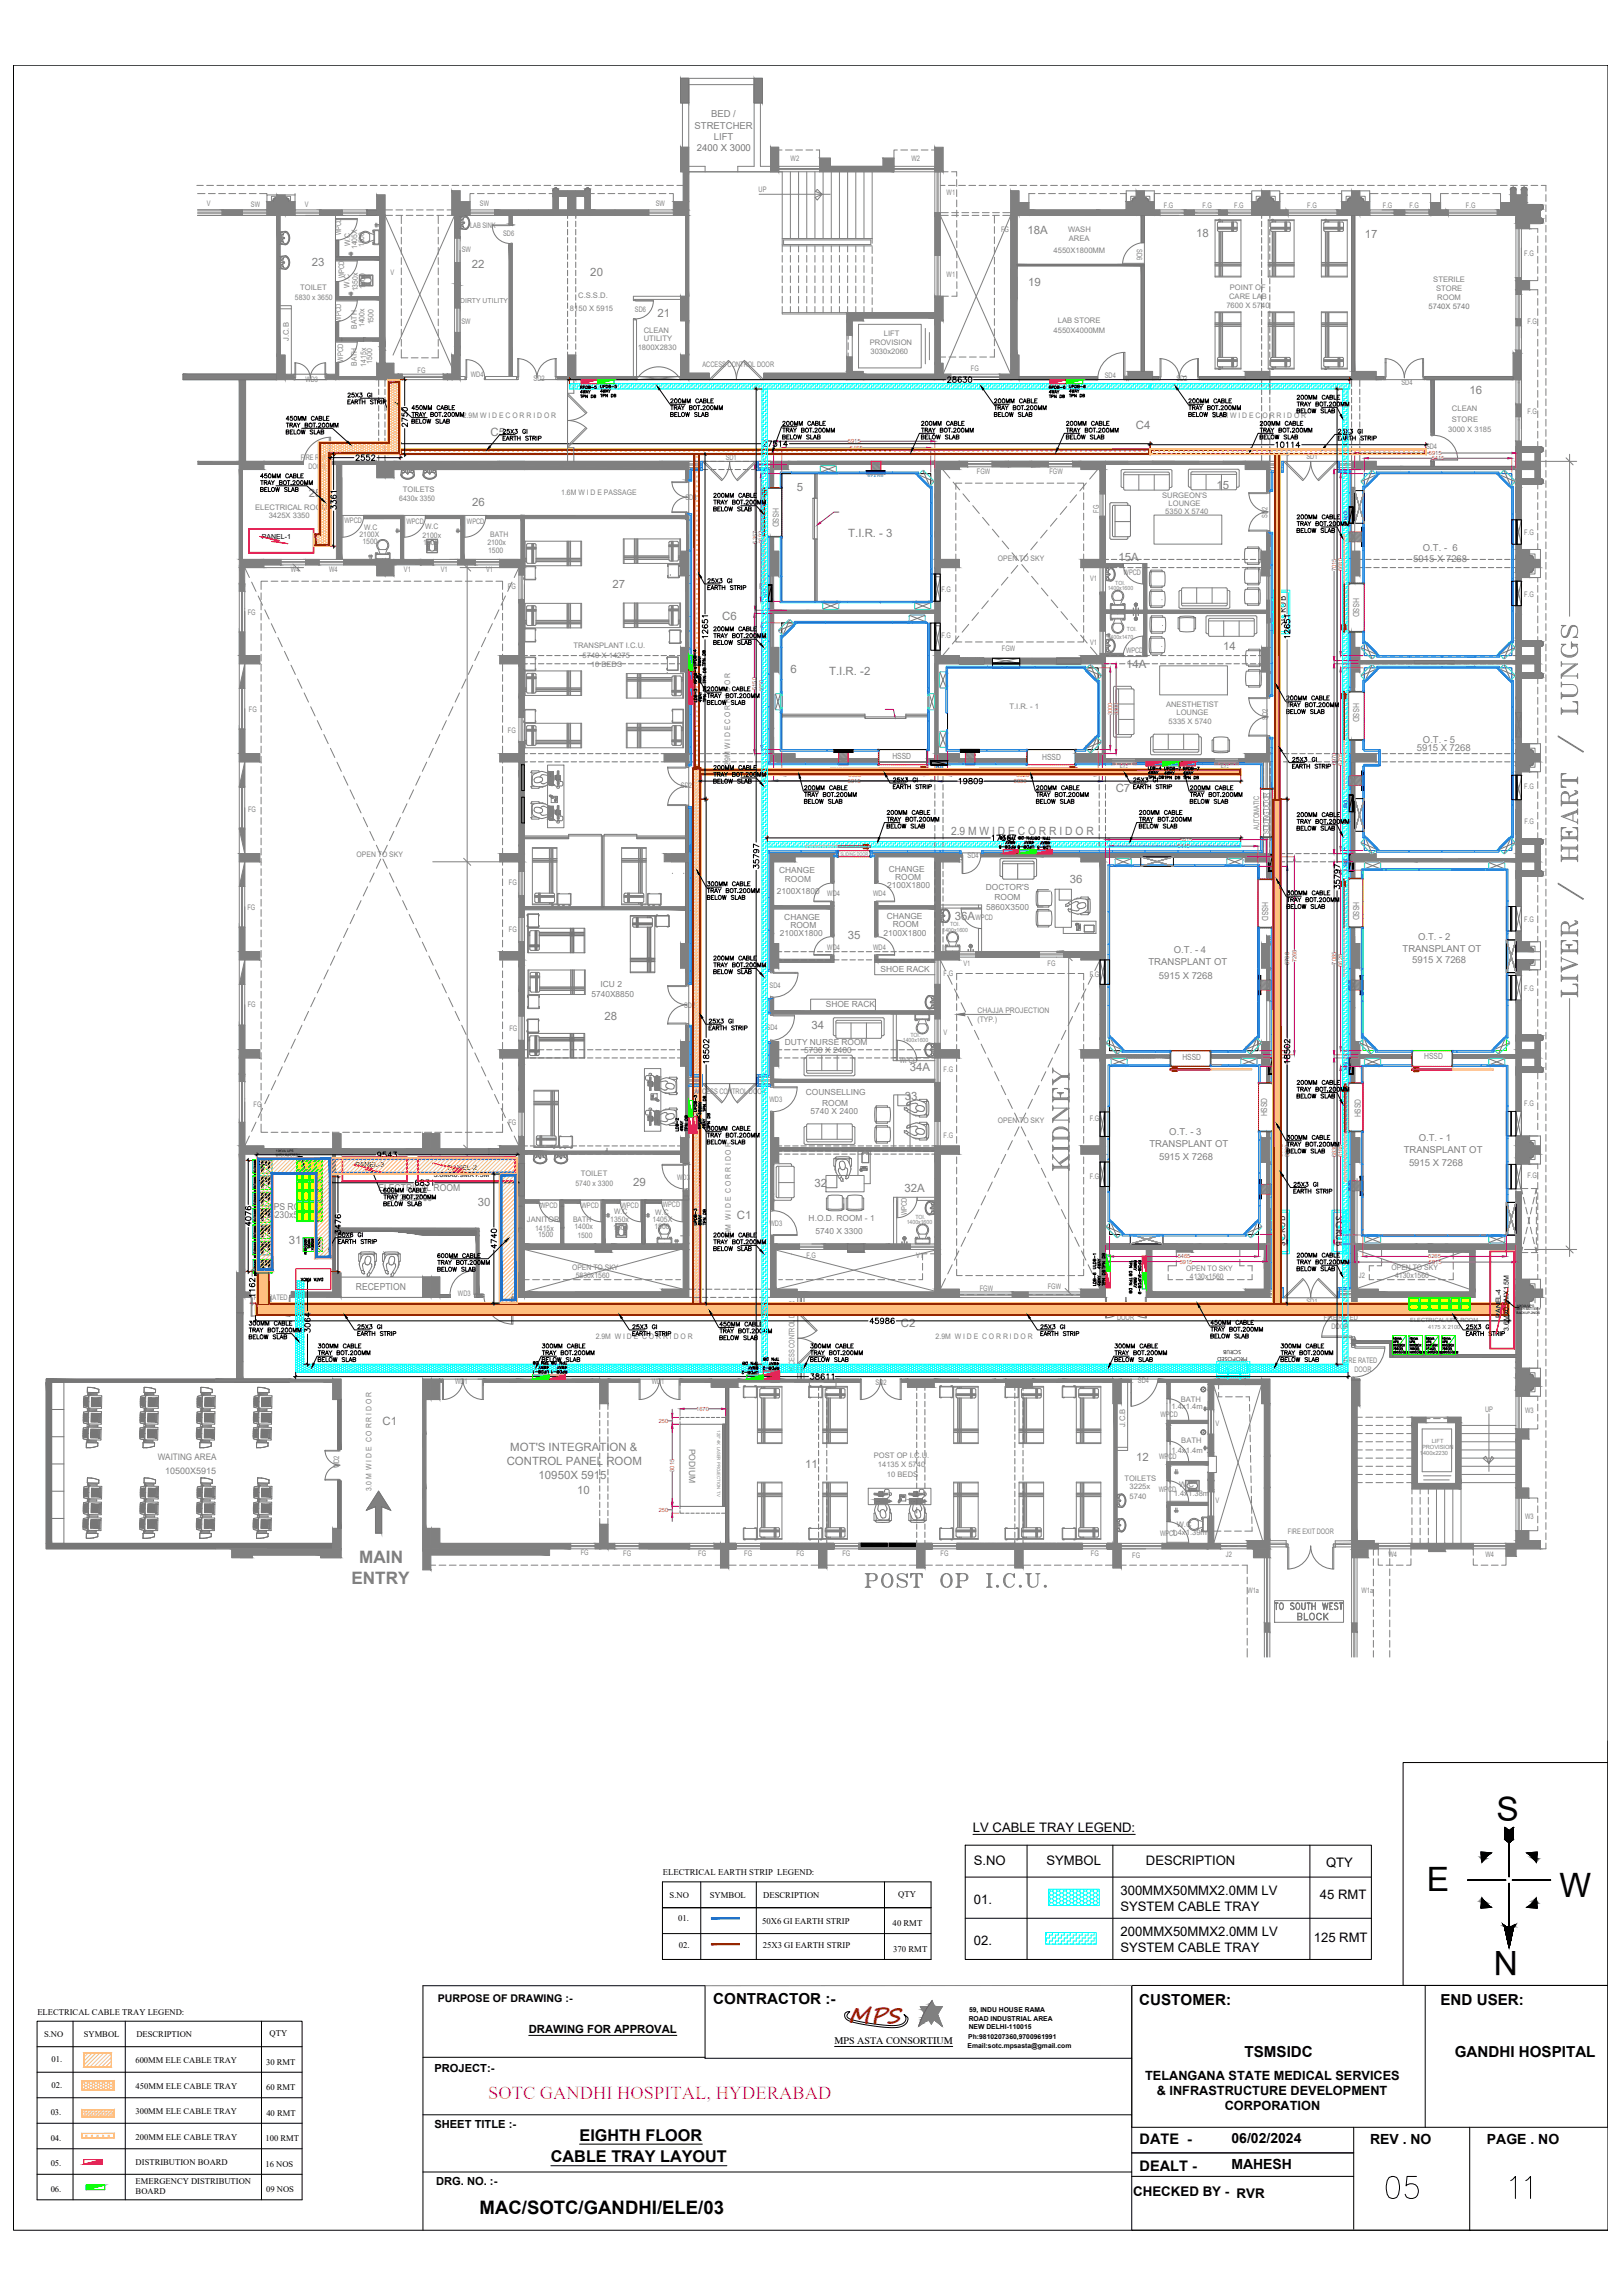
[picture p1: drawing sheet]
<svg xmlns="http://www.w3.org/2000/svg" width="594mm" height="841mm" viewBox="0 0 594 841" stroke-linecap="round" stroke-linejoin="round" font-family="sans-serif">
<defs><g id="words">
<text font-size="14.1" fill="#808080" x="580.7" y="366.5" transform="rotate(-90 580.7 366.5)">LIVER / HEART / LUNGS</text>
<text font-size="12.8" x="506.6" y="806.8">05</text>
<g font-size="12.3">
<text x="548.1" y="667.4">S</text>
<text x="522.6" y="693">E</text>
<text x="571.1" y="695.2">W</text>
<text x="555.9" y="715" transform="rotate(-180 555.9 715)">N</text>
</g>
<text font-size="11.9" x="561.6" y="806.8" transform="rotate(-90 561.6 806.8)">11</text>
<text font-size="10.1" fill="#808080" x="392.3" y="430.4" transform="rotate(-90 392.3 430.4)">KIDNEY</text>
<text font-size="8.8" fill="#808080" x="315.7" y="582.8">POST OP I.C.U.</text>
<text font-size="8" fill="#991b1e" x="310.8" y="741.4">MPS</text>
<text font-size="6.8" fill="#f0f" x="178.8" y="769.2">SOTC GANDHI HOSPITAL, HYDERABAD</text>
<text font-size="6.8" x="175.6" y="811.5">MAC/SOTC/GANDHI/ELE/03</text>
<g font-size="6.3" fill="#808080">
<text x="131.6" y="572.9">MAIN</text>
<text x="128.7" y="580.4">ENTRY</text>
</g>
<g font-size="6">
<text x="212.3" y="784.5">EIGHTH FLOOR</text>
<text x="201.8" y="792.4">CABLE TRAY LAYOUT</text>
</g>
<g font-size="5.7" fill="#808080">
<text x="465.7" y="591.3">TO SOUTH WEST</text>
<text x="474.1" y="594.8">BLOCK</text>
</g>
<g font-size="5.6">
<text x="261.2" y="734.5">CONTRACTOR :-</text>
<text x="417.3" y="734.8">CUSTOMER:</text>
<text x="527.6" y="734.8">END USER:</text>
<text x="455.8" y="753.7">TSMSIDC</text>
<text x="532.9" y="753.7">GANDHI HOSPITAL</text>
</g>
<g font-size="5.3">
<text x="417.4" y="785.6">DATE -</text>
<text x="417.4" y="795.7">DEALT -</text>
</g>
<g font-size="5.1">
<text x="451" y="785.3">06/02/2024</text>
<text x="501.8" y="785.6">REV . NO</text>
<text x="544.6" y="785.6">PAGE . NO</text>
<text x="451" y="794.7">MAHESH</text>
</g>
<text font-size="4.9" x="415" y="804.9">CHECKED BY - RVR</text>
<g font-size="4.8">
<text x="356.4" y="671.2">LV CABLE TRAY LEGEND:</text>
<text x="356.7" y="683.4">S.NO</text>
<text x="383.3" y="683.4">SYMBOL</text>
<text x="419.7" y="683.4">DESCRIPTION</text>
<text x="485.7" y="684.3">QTY</text>
<text x="410.4" y="694.4">300MMX50MMX2.0MM LV</text>
<text x="483.4" y="695.9">45 RMT</text>
<text x="356.7" y="697.6">01.</text>
<text x="410.4" y="700.2">SYSTEM CABLE TRAY</text>
<text x="356.7" y="712.7">02.</text>
<text x="410.4" y="709.5">200MMX50MMX2.0MM LV</text>
<text x="481.2" y="711.6">125 RMT</text>
<text x="410.4" y="715.2">SYSTEM CABLE TRAY</text>
</g>
<g font-size="4.7">
<text x="419.4" y="762.1">TELANGANA STATE MEDICAL SERVICES</text>
<text x="423.7" y="767.7">&amp; INFRASTRUCTURE DEVELOPMENT</text>
<text x="448.6" y="773.3">CORPORATION</text>
</g>
<g font-size="4.2" fill="#808080">
<text x="376.4" y="85.8">18A</text>
<text x="438.1" y="86.9">18</text>
<text x="499.9" y="87.1">17</text>
<text x="114.2" y="97.4">23</text>
<text x="172.9" y="98.2">22</text>
<text x="216.2" y="101.2">20</text>
<text x="376.5" y="104.8">19</text>
<text x="240.8" y="116">21</text>
<text x="538.3" y="144.4">16</text>
<text x="179.7" y="159.8">C5</text>
<text x="416" y="157.2">C4</text>
<text x="291.9" y="179.8">5</text>
<text x="445.5" y="179.4">15</text>
<text x="113.1" y="182">25</text>
<text x="173" y="185.6">26</text>
<text x="310.7" y="196.8">T.I.R. - 3</text>
<text x="409.6" y="205.5">15A</text>
<text x="224.3" y="215.6">27</text>
<text x="264.5" y="227.3">C6</text>
<text x="448" y="238.1">14</text>
<text x="412.5" y="244.8">14A</text>
<text x="289.6" y="246.6">6</text>
<text x="303.7" y="247.3">T.I.R. -2</text>
<text x="408.7" y="290.3">C7</text>
<text x="348.3" y="306.1">2.9 M W I D E C O R R I D O R</text>
<text x="391.8" y="323.5">36</text>
<text x="349.7" y="337.1">36A</text>
<text x="310.5" y="344">35</text>
<text x="221.4" y="373.8">28</text>
<text x="297.3" y="377">34</text>
<text x="333.2" y="392.6">34A</text>
<text x="331.4" y="403.2">33</text>
<text x="232" y="434.8">29</text>
<text x="298.3" y="434.8">32</text>
<text x="331.2" y="436.9">32A</text>
<text x="175" y="442">30</text>
<text x="269.9" y="446.8">C1</text>
<text x="105.8" y="455.9">31</text>
<text x="506.3" y="481.4">13</text>
<text x="329.9" y="486.4">C2</text>
<text x="140.1" y="522.2">C1</text>
<text x="186.9" y="531.9">MOT'S INTEGRATION &amp;</text>
<text x="185.6" y="536.9">CONTROL PANEL ROOM</text>
<text x="294.8" y="538">11</text>
<text x="416.1" y="535.3">12</text>
<text x="197.3" y="541.9">10950X 5915</text>
<text x="211.4" y="547.5">10</text>
</g>
<g font-size="4.1">
<text x="193.7" y="745">DRAWING FOR APPROVAL</text>
<text x="159.1" y="759.5">PROJECT:-</text>
<text x="159.1" y="780">SHEET TITLE :-</text>
<text x="159.7" y="800.8">DRG. NO. :-</text>
</g>
<text font-size="3.9" x="160.3" y="733.7">PURPOSE OF DRAWING :-</text>
<text font-size="3.7" x="305.7" y="749.1">MPS ASTA CONSORTIUM</text>
<g font-size="3.5" fill="#808080">
<text x="254.4" y="47.2">STRETCHER</text>
<text x="260.4" y="43">BED /</text>
<text x="261.4" y="51.3">LIFT</text>
<text x="521.1" y="202">O.T. - 6</text>
<text x="517.6" y="205.9">5915 X 7268</text>
<text x="518.9" y="275.2">5915 X 7268</text>
<text x="521.2" y="272.3">O.T. - 5</text>
<text x="519.4" y="344.4">O.T. - 2</text>
<text x="420.6" y="353.8">TRANSPLANT OT</text>
<text x="430" y="349.1">O.T. - 4</text>
<text x="513.7" y="348.9">TRANSPLANT OT</text>
<text x="517.3" y="352.9">5915 X 7268</text>
<text x="424.5" y="358.6">5915 X 7268</text>
<text x="428.3" y="416.1">O.T. - 3</text>
<text x="519.6" y="418">O.T. - 1</text>
<text x="421" y="420.2">TRANSPLANT OT</text>
<text x="424.5" y="425">5915 X 7268</text>
<text x="514.1" y="422.6">TRANSPLANT OT</text>
<text x="516.1" y="427.1">5915 X 7268</text>
<text x="138.6" y="436.5">ELECTRICAL ROOM</text>
<text x="98" y="443.5">UPS ROOM</text>
<text x="142.8" y="440.3">6725x2700</text>
<text x="98.9" y="446.4">3230x5060</text>
<text x="130.4" y="472.7">RECEPTION</text>
</g>
<text font-size="3.5" fill="#767676" x="255.3" y="55.5">2400 X 3000</text>
<g font-size="3.5">
<text x="470.9" y="229.3" transform="rotate(-90 470.9 229.3)">SCRUB</text>
<text x="489.4" y="445.7" transform="rotate(90 489.4 445.7)">SCRUB</text>
<text x="470.8" y="456.5" transform="rotate(-90 470.8 456.5)">SCRUB</text>
</g>
<g font-size="3.3" fill="#808080">
<text x="57.7" y="534.9">WAITING AREA</text>
<text x="60.5" y="540.1">10500X5915</text>
</g>
<g font-size="3.2">
<text x="242.7" y="687.2">ELECTRICAL EARTH STRIP LEGEND:</text>
<text x="245.2" y="695.6">S.NO</text>
<text x="260" y="695.6">SYMBOL</text>
<text x="279.5" y="695.6">DESCRIPTION</text>
<text x="329" y="695.1">QTY</text>
<text x="248.4" y="704">01.</text>
<text x="279.1" y="705.2">50X6 GI EARTH STRIP</text>
<text x="326.9" y="705.9">40 RMT</text>
<text x="248.6" y="713.9">02.</text>
<text x="279.4" y="713.9">25X3 GI EARTH STRIP</text>
<text x="327.2" y="715.3">370 RMT</text>
</g>
<g font-size="3.1" fill="#808080">
<text x="283" y="186.3" transform="rotate(90 283 186.3)">HSSD</text>
<text x="495.6" y="219.3" transform="rotate(90 495.6 219.3)">HSSD</text>
<text x="495.6" y="257.7" transform="rotate(90 495.6 257.7)">HSSD</text>
<text x="326.8" y="278.3">HSSD</text>
<text x="381.7" y="278.7">HSSD</text>
<text x="285.4" y="320.1">CHANGE</text>
<text x="287.5" y="323.1">ROOM</text>
<text x="325.5" y="319.5">CHANGE</text>
<text x="327.9" y="322.6">ROOM</text>
<text x="284.6" y="327.4">2100X1800</text>
<text x="325" y="325.6">2100X1800</text>
<text x="361.1" y="326.1">DOCTOR'S</text>
<text x="364.3" y="329.8">ROOM</text>
<text x="361.2" y="333.4">5860X3500</text>
<text x="462.2" y="330.5" transform="rotate(90 462.2 330.5)">HSSD</text>
<text x="495.6" y="330.4" transform="rotate(90 495.6 330.4)">HSSD</text>
<text x="287.3" y="337">CHANGE</text>
<text x="289.5" y="340.1">ROOM</text>
<text x="324.8" y="336.7">CHANGE</text>
<text x="327" y="339.9">ROOM</text>
<text x="285.6" y="343.1">2100X1800</text>
<text x="323.6" y="342.9">2100X1800</text>
<text x="322.5" y="356.1">SHOE RACK</text>
<text x="216.6" y="365.5">5740X8850</text>
<text x="220" y="361.9">ICU 2</text>
<text x="302.5" y="369.1">SHOE RACK</text>
<text x="287.4" y="382.9">DUTY NURSE ROOM</text>
<text x="294.5" y="385.9">5730 X 2400</text>
<text x="433.1" y="388.3">HSSD</text>
<text x="521.6" y="388.1">HSSD</text>
<text x="295.1" y="401.2">COUNSELLING</text>
<text x="301.1" y="405.2">ROOM</text>
<text x="296.9" y="408.4">5740 X 2400</text>
<text x="464.1" y="409.1" transform="rotate(-90 464.1 409.1)">HSSD</text>
<text x="498.5" y="409.5" transform="rotate(-90 498.5 409.5)">HSSD</text>
<text x="296.2" y="447.3">H.O.D. ROOM - 1</text>
<text x="298.6" y="452.4">5740 X 3300</text>
<text x="252.4" y="530.9" transform="rotate(90 252.4 530.9)">PODIUM</text>
</g>
<g font-size="3.1">
<text x="13.7" y="738.2">ELECTRICAL CABLE TRAY LEGEND:</text>
<text x="16.1" y="746.6">S.NO</text>
<text x="30.7" y="746.6">SYMBOL</text>
<text x="50" y="746.6">DESCRIPTION</text>
<text x="98.8" y="746">QTY</text>
<text x="18.9" y="755.8">01.</text>
<text x="49.6" y="756.1">600MM ELE CABLE TRAY</text>
<text x="97.5" y="756.7">30 RMT</text>
<text x="18.9" y="765.1">02.</text>
<text x="49.7" y="765.4">450MM ELE CABLE TRAY</text>
<text x="97.5" y="766.1">60 RMT</text>
<text x="18.6" y="775.1">03.</text>
<text x="49.6" y="774.8">300MM ELE CABLE TRAY</text>
<text x="97.6" y="775.4">40 RMT</text>
<text x="18.6" y="784.5">04.</text>
<text x="49.7" y="784.1">200MM ELE CABLE TRAY</text>
<text x="97.2" y="784.8">100 RMT</text>
<text x="18.6" y="793.8">05.</text>
<text x="49.7" y="793.5">DISTRIBUTION BOARD</text>
<text x="97.2" y="794.1">16 NOS</text>
<text x="18.6" y="803.2">06.</text>
<text x="49.7" y="800.4">EMERGENCY DISTRIBUTION</text>
<text x="49.7" y="804">BOARD</text>
<text x="97.5" y="803.4">09 NOS</text>
</g>
<g font-size="2.8" fill="#808080">
<text x="289.6" y="59">W2</text>
<text x="333.8" y="59">W2</text>
<text x="277.8" y="70.3">UP</text>
<text x="346.7" y="71.4">W1</text>
<text x="75.7" y="75.5">V</text>
<text x="91.9" y="75.8">SW</text>
<text x="111.6" y="75.9">V</text>
<text x="175.8" y="75.4">SW</text>
<text x="240.2" y="75.4">SW</text>
<text x="426.3" y="76.1">F.G</text>
<text x="440.4" y="76.1">F.G</text>
<text x="452.1" y="76.1">F.G</text>
<text x="478.8" y="76.1">F.G</text>
<text x="506.5" y="76.1">F.G</text>
<text x="516.2" y="76.1">F.G</text>
<text x="536.9" y="76.1">F.G</text>
<text x="172.2" y="83.4">LAB SINK</text>
<text x="124.9" y="86.1" transform="rotate(-90 124.9 86.1)">WPCD</text>
<text x="184.3" y="86.6">SD6</text>
<text x="366.7" y="85.1">FG</text>
<text x="391.2" y="85">WASH</text>
<text x="391.5" y="88.4">AREA</text>
<text x="128.2" y="90.3" transform="rotate(-90 128.2 90.3)">W.C</text>
<text x="130.9" y="91.3" transform="rotate(-90 130.9 91.3)">1405X</text>
<text x="133.3" y="90.6" transform="rotate(-90 133.3 90.6)">1500</text>
<text x="169.1" y="92.2">SW</text>
<text x="385.9" y="92.8">4550X1800MM</text>
<text x="416.4" y="91.4" transform="rotate(90 416.4 91.4)">SD6</text>
<text x="558.3" y="93.8">F.G</text>
<text x="126" y="101.9" transform="rotate(-90 126 101.9)">WPCD</text>
<text x="143" y="100.6">V</text>
<text x="346.7" y="101.3">W1</text>
<text x="109.9" y="106.2">TOILET</text>
<text x="128" y="105.4" transform="rotate(-90 128 105.4)">W.C</text>
<text x="131.1" y="106.8" transform="rotate(-90 131.1 106.8)">1350x</text>
<text x="133.8" y="105.7" transform="rotate(-90 133.8 105.7)">1500</text>
<text x="450.5" y="106.1">POINT OF</text>
<text x="525" y="103.3">STERILE</text>
<text x="526" y="106.7">STORE</text>
<text x="108" y="109.8">5830 x 3650</text>
<text x="211.8" y="109.1">C.S.S.D.</text>
<text x="449.2" y="112.8">7600 X 5740</text>
<text x="450.2" y="109.5">CARE LAB</text>
<text x="526.4" y="110">ROOM</text>
<text x="124.9" y="117.9" transform="rotate(-90 124.9 117.9)">WPCD</text>
<text x="133.6" y="119.9" transform="rotate(-90 133.6 119.9)">1400x</text>
<text x="136.8" y="118.9" transform="rotate(-90 136.8 118.9)">1500</text>
<text x="169" y="118.7">SW</text>
<text x="208.8" y="114.1">8150 X 5915</text>
<text x="232.5" y="114.3">SD6</text>
<text x="387.4" y="118.2">LAB STORE</text>
<text x="559.4" y="118.7">F.G</text>
<text x="105.8" y="125" transform="rotate(-90 105.8 125)">J.C.B</text>
<text x="130.8" y="120.5" transform="rotate(-90 130.8 120.5)">BATH</text>
<text x="235.8" y="125">UTILITY</text>
<text x="235.8" y="122">CLEAN</text>
<text x="323.7" y="123.1">LIFT</text>
<text x="385.9" y="121.9">4550X4000MM</text>
<text x="233.6" y="128.3">1800X2830</text>
<text x="318.6" y="126.4">PROVISION</text>
<text x="318.8" y="129.9">3030x2060</text>
<text x="125.7" y="132.5" transform="rotate(-90 125.7 132.5)">WPCD</text>
<text x="130.8" y="134.1" transform="rotate(-90 130.8 134.1)">BATH</text>
<text x="134.2" y="134.3" transform="rotate(-90 134.2 134.3)">1415x</text>
<text x="136.3" y="133.3" transform="rotate(-90 136.3 133.3)">1500</text>
<text x="153" y="136.5">FG</text>
<text x="257.3" y="134.6">ACCESS CONTROL DOOR</text>
<text x="355.6" y="136.1">FG</text>
<text x="111.9" y="140">WD3</text>
<text x="172.5" y="138.1">WD4</text>
<text x="195.4" y="139.5">SD2</text>
<text x="404.6" y="138.5">SD4</text>
<text x="430.9" y="139.5">SD2</text>
<text x="513.3" y="141">SD4</text>
<text x="169.6" y="153.2">2.9M W I D E C O R R I D O R</text>
<text x="444.3" y="153.1">2.9M W I D E C O R R I D O R</text>
<text x="531.8" y="154.8">STORE</text>
<text x="531.8" y="150.8">CLEAN</text>
<text x="559.4" y="151.7">F.G</text>
<text x="530.4" y="158.3">3000 X 3185</text>
<text x="522.3" y="164.4">SD4</text>
<text x="110.1" y="168.6">FIRE RATED</text>
<text x="112.9" y="171.9">DOOR</text>
<text x="265.8" y="168.5">SD1</text>
<text x="357.8" y="173.9">FGW</text>
<text x="384.4" y="173.9">FGW</text>
<text x="478.5" y="168.2">SD1</text>
<text x="146.2" y="183.7">6430x 3350</text>
<text x="147.5" y="180.2">TOILETS</text>
<text x="205.6" y="181.6">1.6M W I D E PASSAGE</text>
<text x="251.1" y="183.2">SD3</text>
<text x="425.6" y="182.7">SURGEON'S</text>
<text x="428" y="185.4">LOUNGE</text>
<text x="93.5" y="186.7">ELECTRICAL ROOM</text>
<text x="98.4" y="189.9">3425X 3350</text>
<text x="126.2" y="191.7">WPCD</text>
<text x="402.4" y="187.9" transform="rotate(-90 402.4 187.9)">FG</text>
<text x="426.8" y="188.5">5350 X 5740</text>
<text x="464.3" y="189.9" transform="rotate(-90 464.3 189.9)">SD2</text>
<text x="131.7" y="196.9">2100X</text>
<text x="133.4" y="194.2">W.C</text>
<text x="148.9" y="192.1">WPCD</text>
<text x="154.8" y="197.1">2100x</text>
<text x="155.7" y="194">W.C</text>
<text x="171" y="192">WPCD</text>
<text x="179.5" y="196.8">BATH</text>
<text x="558.3" y="196">F.G</text>
<text x="132.8" y="199.3">1500</text>
<text x="155" y="199.8">1500</text>
<text x="178.5" y="199.6">2100x</text>
<text x="178.8" y="202.8">1500</text>
<text x="106.6" y="209.7">W4</text>
<text x="120.6" y="209.7">W4</text>
<text x="147.9" y="209.6">V1</text>
<text x="161.4" y="209.6">V1</text>
<text x="178" y="209.6">V1</text>
<text x="365.5" y="205.4">OPEN TO SKY</text>
<text x="186.1" y="215.7">FG</text>
<text x="278" y="215.9">FG</text>
<text x="399.2" y="213">V1</text>
<text x="411.5" y="210.8">WPCD</text>
<text x="344.8" y="217.1">F.G</text>
<text x="558.3" y="218.8">F.G</text>
<text x="90.7" y="225.3">FG</text>
<text x="344.8" y="233.9">F.G</text>
<text x="210" y="237.5">TRANSPLANT I.C.U.</text>
<text x="278" y="234.3">FG</text>
<text x="367" y="238.6">FGW</text>
<text x="399.2" y="236.3">V1</text>
<text x="412.4" y="239.5">WPCD</text>
<text x="213.4" y="241.2">5740 X 14275</text>
<text x="216.4" y="244.4">10 BEDS</text>
<text x="91.2" y="260.8">FG</text>
<text x="369.7" y="259.9">T.I.R. - 1</text>
<text x="427.1" y="259">ANESTHETIST</text>
<text x="430.9" y="262">LOUNGE</text>
<text x="464.4" y="263.8" transform="rotate(-90 464.4 263.8)">SD2</text>
<text x="186.1" y="268.6">FG</text>
<text x="428" y="265.3">5335 X 5740</text>
<text x="267.4" y="280.8" transform="rotate(-90 267.4 280.8)">2.9M W I D E C O R R I D O R</text>
<text x="410.2" y="282.2">FG</text>
<text x="447.2" y="282.3">FG</text>
<text x="249.4" y="288.9">SD2</text>
<text x="558.3" y="289.1">F.G</text>
<text x="90.9" y="297.6">FG</text>
<text x="461.2" y="304" transform="rotate(-90 461.2 304)">AUTOMATIC</text>
<text x="464.9" y="305.7" transform="rotate(-90 464.9 305.7)">SLIDING DOOR</text>
<text x="558.4" y="301.8">F.G</text>
<text x="130.6" y="314.2">OPEN TO SKY</text>
<text x="354.4" y="314.4">SD4</text>
<text x="186.4" y="324.2">FG</text>
<text x="303" y="328.4">WD4</text>
<text x="319.8" y="328.4">WD4</text>
<text x="90.6" y="333.4">FG</text>
<text x="186.4" y="341.5">FG</text>
<text x="357.3" y="337">WPCD</text>
<text x="558.3" y="337.7">F.G</text>
<text x="303" y="348.1">WD4</text>
<text x="319.8" y="348.1">WD4</text>
<text x="352.9" y="354">V1</text>
<text x="383.7" y="354">FG</text>
<text x="345.6" y="357.7">F.G</text>
<text x="399.2" y="358.1">F.G</text>
<text x="281.9" y="361.9">SD4</text>
<text x="558.3" y="363">F.G</text>
<text x="90.7" y="369">FG</text>
<text x="250.6" y="369.2">SD2</text>
<text x="358.1" y="371.1">CHAJJA PROJECTION</text>
<text x="186.6" y="377.9">FG</text>
<text x="280.8" y="377.6">SD4</text>
<text x="358" y="374.4">(TYP.)</text>
<text x="345.6" y="379.3">V</text>
<text x="329.5" y="389.6">WPCD</text>
<text x="345.6" y="392.8">F.G</text>
<text x="254.3" y="400.9">ACCESS CONTROL DOOR</text>
<text x="92.9" y="405.7">FG</text>
<text x="281.9" y="403.9">WD3</text>
<text x="558.3" y="405.3">F.G</text>
<text x="186.2" y="412.1">FG</text>
<text x="365.5" y="411.5">OPEN TO SKY</text>
<text x="399.2" y="410.7">F.G</text>
<text x="345.6" y="416.9">F.G</text>
<text x="212.7" y="430.9">TOILET</text>
<text x="399.2" y="431.9">F.G</text>
<text x="559.4" y="431.6">F.G</text>
<text x="210.8" y="434.6">5740 x 3300</text>
<text x="248" y="432.3">WD3</text>
<text x="197.8" y="442.5">WPCD</text>
<text x="213" y="442.5">WPCD</text>
<text x="227.6" y="442.5">WPCD</text>
<text x="242.8" y="442.5">WPCD</text>
<text x="193" y="447.8">JANITOR</text>
<text x="209.9" y="447.6">BATH</text>
<text x="223.5" y="448">1350x</text>
<text x="224.9" y="444.9">W.C</text>
<text x="239" y="447.7">1405X</text>
<text x="240" y="445.1">W.C</text>
<text x="281.9" y="449.1">WD3</text>
<text x="332.1" y="445.3" transform="rotate(-90 332.1 445.3)">WPCD</text>
<text x="196" y="451">1415x</text>
<text x="197.1" y="453.2">1500</text>
<text x="210.4" y="450.4">1400x</text>
<text x="211.5" y="453.6">1500</text>
<text x="224.6" y="450.6">1500</text>
<text x="239.7" y="450.2">1500</text>
<text x="267.6" y="454.2" transform="rotate(-90 267.6 454.2)">2.9M W I D E C O R R I D O R</text>
<text x="295.4" y="460.9">F.G</text>
<text x="335.6" y="460.9">V1</text>
<text x="209.5" y="465.4">OPEN TO SKY</text>
<text x="434.5" y="465.8">OPEN TO SKY</text>
<text x="509.6" y="465.4">OPEN TO SKY</text>
<text x="210.9" y="468.4">5830x1560</text>
<text x="358.9" y="473.1">FGW</text>
<text x="383.8" y="472.5">FGW</text>
<text x="435.8" y="468.8">4130x1560</text>
<text x="497.7" y="468.2">J2</text>
<text x="511" y="468.4">4130x1560</text>
<text x="93" y="476.4">FIRE RATED</text>
<text x="96.5" y="479.4">DOOR</text>
<text x="167.7" y="474.8">WD3</text>
<text x="176.8" y="479.2">FIRE RATED</text>
<text x="478.5" y="478">SD1</text>
<text x="179.6" y="481.9">DOOR</text>
<text x="406.3" y="480.3">FIRE RATED</text>
<text x="409.1" y="483.6">DOOR</text>
<text x="484.9" y="483.6">FIRE RATED</text>
<text x="218.2" y="490.9">2.9M W I D E C O R R I D O R</text>
<text x="342.7" y="490.9">2.9M W I D E C O R R I D O R</text>
<text x="487.7" y="486.9">DOOR</text>
<text x="291" y="503.1" transform="rotate(-90 291 503.1)">ACCESS CONTROL DOOR</text>
<text x="492.1" y="499.4">FIRE RATED</text>
<text x="496.1" y="502.7">DOOR</text>
<text x="166.7" y="507.4">WD1</text>
<text x="238.7" y="507.4">WD1</text>
<text x="320.7" y="507.6">SD2</text>
<text x="416.8" y="506.8">SD4</text>
<text x="432.4" y="513.7">BATH</text>
<text x="425" y="519.2">WPCD</text>
<text x="429" y="516.5">1.4x1.4m</text>
<text x="543.9" y="517.6">UP</text>
<text x="558.6" y="518">W3</text>
<text x="412.1" y="523.1" transform="rotate(-90 412.1 523.1)">J.C.B</text>
<text x="445.2" y="522.7">V</text>
<text x="429" y="532.4">1.4x1.4m</text>
<text x="432.7" y="528.7">BATH</text>
<text x="124.2" y="538.1" transform="rotate(-90 124.2 538.1)">WD2</text>
<text x="320.1" y="534.4">POST OP I.C.U.</text>
<text x="321.5" y="537.7">14135 X 5740</text>
<text x="424.6" y="534.8">WPCD</text>
<text x="324.9" y="541.1">10 BEDS</text>
<text x="411.8" y="542.6">TOILETS</text>
<text x="413.7" y="545.7">3225x</text>
<text x="431.8" y="545">W.C</text>
<text x="136.1" y="546.3" transform="rotate(-90 136.1 546.3)">3.0 M W I D E C O R R I D O R</text>
<text x="413.7" y="549.2">5740</text>
<text x="424.5" y="546.9">WPCD</text>
<text x="429.9" y="548.3">1.4x1.38m</text>
<text x="445.2" y="550.7">V</text>
<text x="558.6" y="556.7">W3</text>
<text x="424.9" y="562.9">WPCD</text>
<text x="429" y="562.6">1.4x1.39m</text>
<text x="431" y="559.5">W.C</text>
<text x="471.7" y="562.2">FIRE EXIT DOOR</text>
<text x="212.7" y="569.7">FG</text>
<text x="228.3" y="570.2">FG</text>
<text x="255.8" y="570.2">FG</text>
<text x="272.6" y="570.2">FG</text>
<text x="291.7" y="570.2">FG</text>
<text x="308.5" y="570.2">FG</text>
<text x="344.5" y="570.2">FG</text>
<text x="399.5" y="570.2">FG</text>
<text x="414.7" y="570.8">FG</text>
<text x="449" y="570.7">J2</text>
<text x="508.5" y="570.5">W4</text>
<text x="544.1" y="570.5">W4</text>
<text x="456.9" y="583.9">W1a</text>
<text x="498.7" y="583.9">W1a</text>
</g>
<text font-size="2.8" fill="#767676" x="523.3" y="113.4">5740X 5740</text>
<g font-size="2.6">
<text x="95.9" y="197.5">PANEL-1</text>
<text x="130.1" y="427.7">PANEL-3</text>
<text x="158.8" y="431.4">3.6MX0.9MX1.5M</text>
<text x="164" y="428.8">PANEL-2</text>
<text x="549.7" y="482.9" transform="rotate(-90 549.7 482.9)">PANEL-4</text>
<text x="552.7" y="487.7" transform="rotate(-90 552.7 487.7)">3.6MX0.9MX1.5M</text>
</g>
<text font-size="2.5" fill="#808080" x="168.5" y="110.9">DIRTY UTILITY</text>
<g font-size="2.5">
<text x="354.9" y="737.4">59, INDU HOUSE RAMA</text>
<text x="354.8" y="740.5">ROAD INDUSTRIAL AREA</text>
<text x="354.8" y="743.5">NEW DELHI-110015</text>
<text x="354.6" y="747.2">Ph:9810207360,9700961991</text>
<text x="354.4" y="750.7">Email:sotc.mpsasta@gmail.com</text>
</g>
<g font-size="2.2" fill="#00f">
<text x="492.2" y="187.4" transform="rotate(90 492.2 187.4)">DB</text>
<text x="279.4" y="216" transform="rotate(90 279.4 216)">DB</text>
<text x="342.6" y="282">DB</text>
<text x="492.2" y="293" transform="rotate(90 492.2 293)">DB</text>
<text x="467.9" y="317.6" transform="rotate(-90 467.9 317.6)">DB</text>
<text x="492.2" y="314.8" transform="rotate(90 492.2 314.8)">DB</text>
<text x="492.2" y="389.2" transform="rotate(90 492.2 389.2)">DB</text>
<text x="467.9" y="392" transform="rotate(-90 467.9 392)">DB</text>
</g>
<g font-size="2.1" fill="#b8008a">
<text x="310.5" y="162.4">5915</text>
<text x="311.3" y="164.9">5465</text>
<text x="523.4" y="166.7">5915</text>
<text x="524.4" y="168.7">5415</text>
<text x="277.3" y="199.2" transform="rotate(-90 277.3 199.2)">5357</text>
<text x="279.4" y="199.3" transform="rotate(-90 279.4 199.3)">4692</text>
<text x="489.4" y="209.4" transform="rotate(-90 489.4 209.4)">7015</text>
<text x="491.7" y="209.2" transform="rotate(-90 491.7 209.2)">6680</text>
<text x="277" y="252.8" transform="rotate(-90 277 252.8)">5150</text>
<text x="279.7" y="253.8" transform="rotate(-90 279.7 253.8)">4650</text>
<text x="407.4" y="262" transform="rotate(-90 407.4 262)">3000</text>
<text x="409.5" y="262" transform="rotate(-90 409.5 262)">3300</text>
<text x="489.4" y="280.3" transform="rotate(-90 489.4 280.3)">6970</text>
<text x="491.7" y="280.5" transform="rotate(-90 491.7 280.5)">6705</text>
<text x="310.5" y="286.8">5915</text>
<text x="310.8" y="284.8">5358</text>
<text x="371.3" y="287.1">6030</text>
<text x="372.3" y="284.9">5526</text>
<text x="431.2" y="310.8">5445</text>
<text x="432.1" y="308.4">5915</text>
<text x="472.2" y="353.6" transform="rotate(-90 472.2 353.6)">6768</text>
<text x="474.8" y="352.6" transform="rotate(-90 474.8 352.6)">7268</text>
<text x="489.4" y="353.5" transform="rotate(-90 489.4 353.5)">7085</text>
<text x="491.7" y="354.3" transform="rotate(-90 491.7 354.3)">6628</text>
<text x="469.8" y="423.9" transform="rotate(-90 469.8 423.9)">6172</text>
<text x="472.2" y="424.1" transform="rotate(-90 472.2 424.1)">6830</text>
<text x="489.4" y="424.1" transform="rotate(-90 489.4 424.1)">6830</text>
<text x="491.7" y="424" transform="rotate(-90 491.7 424)">6188</text>
<text x="431.3" y="461.2">5465</text>
<text x="523.1" y="461.2">5265</text>
<text x="432.1" y="463.1">5915</text>
<text x="523.4" y="463.2">5915</text>
<text x="241.3" y="521.4">250</text>
<text x="255" y="517">1670</text>
<text x="246.9" y="539.3" transform="rotate(-90 246.9 539.3)">3015</text>
<text x="241.3" y="554">250</text>
</g>
<g font-size="2.1" fill="#808080">
<text x="408.5" y="214.4">TOI.</text>
<text x="405.7" y="216.3">1400x1600</text>
<text x="412.7" y="231.3">TOI.</text>
<text x="405.7" y="234.1">1400x1470</text>
<text x="345.2" y="341.5">1400x1600</text>
<text x="348" y="339.5">TOI.</text>
<text x="330.7" y="382">1400x1600</text>
<text x="333.5" y="380">TOI.</text>
<text x="332.1" y="448.6">1400x1600</text>
<text x="335.3" y="446.6">TOI.</text>
<text x="516.5" y="484.6">ELECTRICAL/UPS ROOM</text>
<text x="523.1" y="487.1">4175 X 2100</text>
<text x="520.1" y="533.3">1400x2230</text>
<text x="520.8" y="531">PROVISION</text>
<text x="524.4" y="528.8">LIFT</text>
</g>
<g font-size="2.1">
<text x="454.6" y="494.7" transform="rotate(-180 454.6 494.7)">SCRUB</text>
<text x="456.9" y="497.2" transform="rotate(180 456.9 497.2)">PROPOSED</text>
</g>
<text font-size="1.9" fill="#808080" x="307.8" y="313.6">SLIDING DOOR</text>
<g font-size="1.6" fill="#808080">
<text x="356.6" y="478.6">VIEW WINDOW</text>
<text x="262.7" y="524.1" transform="rotate(90 262.7 524.1)">120&quot; 4K LASER PROJECTION T.V</text>
</g>
<text font-size="1.2" fill="#00f" x="317.7" y="174.7">SCP &amp; PRD</text>
<g font-size="1.2">
<text x="101.1" y="422.2">10KVA UPS</text>
<text x="101.1" y="423.5">WITH BATTERY</text>
<text x="101.1" y="424.8">BACKUP-7 NOS</text>
<text x="555.5" y="478.9">10KVA UPS</text>
<text x="555.5" y="480.2">WITH BATTERY</text>
<text x="555.5" y="481.5">BACKUP-2NOS</text>
</g>
</g></defs>
<!-- layer: ELE-LVCABLE TRAY -->
<g fill="none" stroke="#0ff" stroke-width=".37">
<path d="M208.6 140.6h212.6v2h-212.6zM209.9 140.6l-.8 .1v.8h-.5M211.5 140.6l-.8 .1v.8h-.8v.8h-.8v.3M213 140.6l-.7 .1v.8h-.8v.8h-.8v.3M214.6 140.6l-.8 .1v.8h-.8v.8h-.7v.3M216.2 140.6l-.8 .1v.8h-.8v.8h-.8v.3M217.8 140.6l-.8 .1v.8h-.8v.8h-.8v.3M219.4 140.6l-.8 .1v.8h-.8v.8h-.8v.3M221 140.6l-.8 .1v.8h-.8v.8h-.8v.3M222.6 140.6l-.8 .1v.8h-.8v.8h-.8v.3M224.1 140.6l-.8 .1v.8h-.7v.8h-.8v.3M225.7 140.6l-.8 .1v.8h-.8v.8h-.8v.3"/>
<path d="M227.3 140.6l-.8 .1v.8h-.8v.8h-.8v.3M228.9 140.6l-.8 .1v.8h-.8v.8h-.8v.3M230.5 140.6l-.8 .1v.8h-.8v.8h-.8v.3M232.1 140.6l-.8 .1v.8h-.8v.8h-.8v.3M233.6 140.6l-.7 .1v.8h-.8v.8h-.8v.3M235.2 140.6l-.8 .1v.8h-.8v.8h-.7v.3M236.8 140.6l-.8 .1v.8h-.8v.8h-.8v.3M238.4 140.6l-.8 .1v.8h-.8v.8h-.8v.3M240 140.6l-.8 .1v.8h-.8v.8h-.8v.3M241.6 140.6l-.8 .1v.8h-.8v.8h-.8v.3M243.2 140.6l-.8 .1v.8h-.8v.8h-.8v.3M244.7 140.6l-.8 .1v.8h-.7v.8h-.8v.3"/>
<path d="M246.3 140.6l-.8 .1v.8h-.8v.8h-.8v.3M247.9 140.6l-.8 .1v.8h-.8v.8h-.8v.3M249.5 140.6l-.8 .1v.8h-.8v.8h-.8v.3M251.1 140.6l-.8 .1v.8h-.8v.8h-.8v.3M252.7 140.6l-.8 .1v.8h-.8v.8h-.8v.3M254.3 140.6l-.8 .1v.8h-.8v.8h-.8v.3M255.8 140.6l-.8 .1v.8h-.7v.8h-.8v.3M257.4 140.6l-.8 .1v.8h-.8v.8h-.8v.3M259 140.6l-.8 .1v.8h-.8v.8h-.8v.3M260.6 140.6l-.8 .1v.8h-.8v.8h-.8v.3M262.2 140.6l-.8 .1v.8h-.8v.8h-.8v.3M263.8 140.6l-.8 .1v.8h-.8v.8h-.8v.3"/>
<path d="M265.3 140.6l-.8 .1v.8h-.7v.8h-.8v.3M266.9 140.6l-.8 .1v.8h-.8v.8h-.8v.3M268.5 140.6l-.8 .1v.8h-.8v.8h-.8v.3M270.1 140.6l-.8 .1v.8h-.8v.8h-.8v.3M271.7 140.6l-.8 .1v.8h-.8v.8h-.8v.3M273.3 140.6l-.8 .1v.8h-.8v.8h-.8v.3M274.9 140.6l-.8 .1v.8h-.8v.8h-.8v.3M276.4 140.6l-.8 .1v.8h-.7v.8h-.8v.3M278 140.6l-.8 .1v.8h-.8v.8h-.8v.3M279.1 142.6h2v357.3h-2zM279.6 140.6l-.8 .1v.8h-.8v.8h-.8v.3M281.1 143.6h-.7v.8h-.8v.8h-.5"/>
<path d="M281.1 145.2h-.7v.8h-.8v.8h-.5M281.1 146.8h-.7v.8h-.8v.8h-.5M281.1 148.4h-.7v.8h-.8v.8h-.5M281.1 150h-.7v.8h-.8v.8h-.5M281.1 151.6h-.7v.8h-.8v.7h-.5M281.1 153.1h-.7v.8h-.8v.8h-.5M281.1 154.7h-.7v.8h-.8v.8h-.5M281.1 156.3h-.7v.8h-.8v.8h-.5M281.1 157.9h-.7v.8h-.8v.8h-.5M281.1 159.5h-.7v.8h-.8v.8h-.5M281.2 140.6l-.8 .1v.8h-.8v.8h-.8v.3M282.8 140.6l-.8 .1v.8h-.8v.8h-.8v.6h-.8v.7h-.5"/>
<path d="M284.4 140.6l-.8 .1v.8h-.8v.8h-.8v.3M285.9 140.6l-.7 .1v.8h-.8v.8h-.8v.3M287.5 140.6l-.8 .1v.8h-.8v.8h-.7v.3M289.1 140.6l-.8 .1v.8h-.8v.8h-.8v.3M290.7 140.6l-.8 .1v.8h-.8v.8h-.8v.3M292.3 140.6l-.8 .1v.8h-.8v.8h-.8v.3M293.9 140.6l-.8 .1v.8h-.8v.8h-.8v.3M295.5 140.6l-.8 .1v.8h-.8v.8h-.8v.3M297 140.6l-.8 .1v.8h-.7v.8h-.8v.3M298.6 140.6l-.8 .1v.8h-.8v.8h-.8v.3M300.2 140.6l-.8 .1v.8h-.8v.8h-.8v.3M301.8 140.6l-.8 .1v.8h-.8v.8h-.8v.3"/>
<path d="M303.4 140.6l-.8 .1v.8h-.8v.8h-.8v.3M305 140.6l-.8 .1v.8h-.8v.8h-.8v.3M306.5 140.6l-.7 .1v.8h-.8v.8h-.8v.3M308.1 140.6l-.8 .1v.8h-.8v.8h-.7v.3M309.7 140.6l-.8 .1v.8h-.8v.8h-.8v.3M311.3 140.6l-.8 .1v.8h-.8v.8h-.8v.3M312.9 140.6l-.8 .1v.8h-.8v.8h-.8v.3M314.5 140.6l-.8 .1v.8h-.8v.8h-.8v.3M316.1 140.6l-.8 .1v.8h-.8v.8h-.8v.3M317.6 140.6l-.8 .1v.8h-.7v.8h-.8v.3M319.2 140.6l-.8 .1v.8h-.8v.8h-.8v.3M320.8 140.6l-.8 .1v.8h-.8v.8h-.8v.3"/>
<path d="M322.4 140.6l-.8 .1v.8h-.8v.8h-.8v.3M324 140.6l-.8 .1v.8h-.8v.8h-.8v.3M325.6 140.6l-.8 .1v.8h-.8v.8h-.8v.3M327.1 140.6l-.7 .1v.8h-.8v.8h-.8v.3M328.7 140.6l-.8 .1v.8h-.8v.8h-.7v.3M330.3 140.6l-.8 .1v.8h-.8v.8h-.8v.3M331.9 140.6l-.8 .1v.8h-.8v.8h-.8v.3M333.5 140.6l-.8 .1v.8h-.8v.8h-.8v.3M335.1 140.6l-.8 .1v.8h-.8v.8h-.8v.3M336.7 140.6l-.8 .1v.8h-.8v.8h-.8v.3M338.2 140.6l-.8 .1v.8h-.7v.8h-.8v.3M339.8 140.6l-.8 .1v.8h-.8v.8h-.8v.3"/>
<path d="M341.4 140.6l-.8 .1v.8h-.8v.8h-.8v.3M343 140.6l-.8 .1v.8h-.8v.8h-.8v.3M344.6 140.6l-.8 .1v.8h-.8v.8h-.8v.3M346.2 140.6l-.8 .1v.8h-.8v.8h-.8v.3M347.7 140.6l-.7 .1v.8h-.8v.8h-.8v.3M349.3 140.6l-.8 .1v.8h-.8v.8h-.7v.3M350.9 140.6l-.8 .1v.8h-.8v.8h-.8v.3M352.5 140.6l-.8 .1v.8h-.8v.8h-.8v.3M354.1 140.6l-.8 .1v.8h-.8v.8h-.8v.3M355.7 140.6l-.8 .1v.8h-.8v.8h-.8v.3M357.3 140.6l-.8 .1v.8h-.8v.8h-.8v.3M358.8 140.6l-.7 .1v.8h-.8v.8h-.8v.3"/>
<path d="M360.4 140.6l-.8 .1v.8h-.8v.8h-.7v.3M362 140.6l-.8 .1v.8h-.8v.8h-.8v.3M363.6 140.6l-.8 .1v.8h-.8v.8h-.8v.3M365.2 140.6l-.8 .1v.8h-.8v.8h-.8v.3M366.8 140.6l-.8 .1v.8h-.8v.8h-.8v.3M368.3 140.6l-.7 .1v.8h-.8v.8h-.8v.3M369.9 140.6l-.8 .1v.8h-.8v.8h-.7v.3M371.5 140.6l-.8 .1v.8h-.8v.8h-.8v.3M373.1 140.6l-.8 .1v.8h-.8v.8h-.8v.3M374.7 140.6l-.8 .1v.8h-.8v.8h-.8v.3M376.3 140.6l-.8 .1v.8h-.8v.8h-.8v.3M377.9 140.6l-.8 .1v.8h-.8v.8h-.8v.3"/>
<path d="M379.4 140.6l-.7 .1v.8h-.8v.8h-.8v.3M381 140.6l-.8 .1v.8h-.8v.8h-.7v.3M382.6 140.6l-.8 .1v.8h-.8v.8h-.8v.3M384.2 140.6l-.8 .1v.8h-.8v.8h-.8v.3M385.8 140.6l-.8 .1v.8h-.8v.8h-.8v.3M387.4 140.6l-.8 .1v.8h-.8v.8h-.8v.3M389 140.6l-.8 .1v.8h-.8v.8h-.8v.3M390.5 140.6l-.8 .1v.8h-.7v.8h-.8v.3M392.1 140.6l-.8 .1v.8h-.8v.8h-.8v.3M393.7 140.6l-.8 .1v.8h-.8v.8h-.8v.3M395.3 140.6l-.8 .1v.8h-.8v.8h-.8v.3M396.9 140.6l-.8 .1v.8h-.8v.8h-.8v.3"/>
<path d="M398.5 140.6l-.8 .1v.8h-.8v.8h-.8v.3M400 140.6l-.7 .1v.8h-.8v.8h-.8v.3M401.6 140.6l-.8 .1v.8h-.8v.8h-.7v.3M403.2 140.6l-.8 .1v.8h-.8v.8h-.8v.3M404.8 140.6l-.8 .1v.8h-.8v.8h-.8v.3M406.4 140.6l-.8 .1v.8h-.8v.8h-.8v.3M408 140.6l-.8 .1v.8h-.8v.8h-.8v.3M409.6 140.6l-.8 .1v.8h-.8v.8h-.8v.3M411.1 140.6l-.8 .1v.8h-.7v.8h-.8v.3M412.7 140.6l-.8 .1v.8h-.8v.8h-.8v.3M414.3 140.6l-.8 .1v.8h-.8v.8h-.8v.3M415.9 140.6l-.8 .1v.8h-.8v.8h-.8v.3"/>
<path d="M417.5 140.6l-.8 .1v.8h-.8v.8h-.8v.3M419.1 140.6l-.8 .1v.8h-.8v.8h-.8v.3M420.6 140.6l-.7 .1v.8h-.8v.8h-.8v.3M421.2 140.6h73.2v2h-73.2zM422.5 140.6l-.7 .1v.8h-1.2v.8h-.7v.3M424.1 140.6l-.8 .1v.8h-.8v.8h-.7v.3M425.7 140.6l-.8 .1v.8h-.8v.8h-.8v.3M427.3 140.6l-.8 .1v.8h-.8v.8h-.8v.3M428.9 140.6l-.8 .1v.8h-.8v.8h-.8v.3M430.5 140.6l-.8 .1v.8h-.8v.8h-.8v.3M432.1 140.6l-.8 .1v.8h-.8v.8h-.8v.3M433.6 140.6l-.8 .1v.8h-.7v.8h-.8v.3"/>
<path d="M435.2 140.6l-.8 .1v.8h-.8v.8h-.8v.3M436.8 140.6l-.8 .1v.8h-.8v.8h-.8v.3M438.4 140.6l-.8 .1v.8h-.8v.8h-.8v.3M440 140.6l-.8 .1v.8h-.8v.8h-.8v.3M441.6 140.6l-.8 .1v.8h-.8v.8h-.8v.3M443.1 140.6l-.7 .1v.8h-.8v.8h-.8v.3M444.7 140.6l-.8 .1v.8h-.8v.8h-.7v.3M446.3 140.6l-.8 .1v.8h-.8v.8h-.8v.3M447.9 140.6l-.8 .1v.8h-.8v.8h-.8v.3M449.5 140.6l-.8 .1v.8h-.8v.8h-.8v.3M451.1 140.6l-.8 .1v.8h-.8v.8h-.8v.3M452.7 140.6l-.8 .1v.8h-.8v.8h-.8v.3"/>
<path d="M454.2 140.6l-.8 .1v.8h-.7v.8h-.8v.3M455.8 140.6l-.8 .1v.8h-.8v.8h-.8v.3M457.4 140.6l-.8 .1v.8h-.8v.8h-.8v.3M459 140.6l-.8 .1v.8h-.8v.8h-.8v.3M460.6 140.6l-.8 .1v.8h-.8v.8h-.8v.3M462.2 140.6l-.8 .1v.8h-.8v.8h-.8v.3M463.8 140.6l-.8 .1v.8h-.8v.8h-.8v.3M465.3 140.6l-.8 .1v.8h-.7v.8h-.8v.3M466.9 140.6l-.8 .1v.8h-.8v.8h-.8v.3M468.5 140.6l-.8 .1v.8h-.8v.8h-.8v.3M470.1 140.6l-.8 .1v.8h-.8v.8h-.8v.3M471.7 140.6l-.8 .1v.8h-.8v.8h-.8v.3"/>
<path d="M473.3 140.6l-.8 .1v.8h-.8v.8h-.8v.3M474.8 140.6l-.7 .1v.8h-.8v.8h-.8v.3M476.4 140.6l-.8 .1v.8h-.8v.8h-.7v.3M478 140.6l-.8 .1v.8h-.8v.8h-.8v.3M479.6 140.6l-.8 .1v.8h-.8v.8h-.8v.3M481.2 140.6l-.8 .1v.8h-.8v.8h-.8v.3M482.8 140.6l-.8 .1v.8h-.8v.8h-.8v.3M484.4 140.6l-.8 .1v.8h-.8v.8h-.8v.3M485.9 140.6l-.8 .1v.8h-.7v.8h-.8v.3M487.5 140.6l-.8 .1v.8h-.8v.8h-.8v.3M489.1 140.6l-.8 .1v.8h-.8v.8h-.8v.3M490.7 140.6l-.8 .1v.8h-.8v.8h-.8v.3"/>
<path d="M491.7 142.6h2v357.3h-2zM492.3 140.6l-.8 .1v.8h-.8v.8h-.8v.3M493.7 143.6h-.6v.8h-.8v.8h-.6M493.7 145.2h-.6v.8h-.8v.8h-.6M493.7 146.8h-.6v.8h-.8v.8h-.6M493.7 148.4h-.6v.8h-.8v.8h-.6M493.7 150h-.6v.8h-.8v.8h-.6M493.7 151.6h-.6v.8h-.8v.7h-.6M493.7 153.1h-.6v.8h-.8v.8h-.6M493.7 154.7h-.6v.8h-.8v.8h-.6M493.7 156.3h-.6v.8h-.8v.8h-.6M493.7 157.9h-.6v.8h-.8v.8h-.6"/>
<path d="M493.7 159.5h-.6v.8h-.8v.8h-.6M493.9 140.6l-.8 .1v.8h-.8v.8h-.8v.3M494.4 141.5h-.5v.8h-.8v.6h-.8v.7h-.6M281.1 161.1h-.7v.8h-.8v.8h-.5M281.1 162.7h-.7v.8h-.8v.7h-.5M281.1 164.2h-.7v.8h-.8v.8h-.5M281.1 165.8h-.7v.8h-.8v.8h-.5M281.1 167.4h-.7v.8h-.8v.8h-.5M281.1 169h-.7v.8h-.8v.8h-.5M281.1 170.6h-.7v.8h-.8v.8h-.5M281.1 172.2h-.7v.8h-.8v.8h-.5M281.1 173.8h-.7v.7h-.8v.8h-.5"/>
<path d="M281.1 175.3h-.7v.8h-.8v.8h-.5M281.1 176.9h-.7v.8h-.8v.8h-.5M281.1 178.5h-.7v.8h-.8v.8h-.5M493.7 161.1h-.6v.8h-.8v.8h-.6M493.7 162.7h-.6v.8h-.8v.7h-.6M493.7 164.2h-.6v.8h-.8v.8h-.6M493.7 165.8h-.6v.8h-.8v.8h-.6M493.7 167.4h-.6v.8h-.8v.8h-.6M493.7 169h-.6v.8h-.8v.8h-.6M493.7 170.6h-.6v.8h-.8v.8h-.6M493.7 172.2h-.6v.8h-.8v.8h-.6M493.7 173.8h-.6v.7h-.8v.8h-.6"/>
<path d="M493.7 175.3h-.6v.8h-.8v.8h-.6M493.7 176.9h-.6v.8h-.8v.8h-.6M493.7 178.5h-.6v.8h-.8v.8h-.6M281.1 180.1h-.7v.8h-.8v.8h-.5M281.1 181.7h-.7v.8h-.8v.8h-.5M281.1 183.3h-.7v.8h-.8v.7h-.5M281.1 184.8h-.7v.8h-.8v.8h-.5M281.1 186.4h-.7v.8h-.8v.8h-.5M281.1 188h-.7v.8h-.8v.8h-.5M281.1 189.6h-.7v.8h-.8v.8h-.5M281.1 191.2h-.7v.8h-.8v.8h-.5M281.1 192.8h-.7v.8h-.8v.8h-.5"/>
<path d="M281.1 194.4h-.7v.7h-.8v.8h-.5M281.1 195.9h-.7v.8h-.8v.8h-.5M281.1 197.5h-.7v.8h-.8v.8h-.5M281.1 199.1h-.7v.8h-.8v.8h-.5M493.7 180.1h-.6v.8h-.8v.8h-.6M493.7 181.7h-.6v.8h-.8v.8h-.6M493.7 183.3h-.6v.8h-.8v.7h-.6M493.7 184.8h-.6v.8h-.8v.8h-.6M493.7 186.4h-.6v.8h-.8v.8h-.6M493.7 188h-.6v.8h-.8v.8h-.6M493.7 189.6h-.6v.8h-.8v.8h-.6M493.7 191.2h-.6v.8h-.8v.8h-.6"/>
<path d="M493.7 192.8h-.6v.8h-.8v.8h-.6M493.7 194.4h-.6v.7h-.8v.8h-.6M493.7 195.9h-.6v.8h-.8v.8h-.6M493.7 197.5h-.6v.8h-.8v.8h-.6M493.7 199.1h-.6v.8h-.8v.8h-.6M281.1 200.7h-.7v.8h-.8v.8h-.5M281.1 202.3h-.7v.8h-.8v.8h-.5M281.1 203.9h-.7v.8h-.8v.7h-.5M281.1 205.4h-.7v.8h-.8v.8h-.5M281.1 207h-.7v.8h-.8v.8h-.5M281.1 208.6h-.7v.8h-.8v.8h-.5M281.1 210.2h-.7v.8h-.8v.8h-.5"/>
<path d="M281.1 211.8h-.7v.8h-.8v.8h-.5M281.1 213.4h-.7v.8h-.8v.8h-.5M281.1 215h-.7v.7h-.8v.8h-.5M281.1 216.5h-.7v.8h-.8v.8h-.5M281.1 218.1h-.7v.8h-.8v.8h-.5M281.1 219.7h-.7v.8h-.8v.8h-.5M493.7 200.7h-.6v.8h-.8v.8h-.6M493.7 202.3h-.6v.8h-.8v.8h-.6M493.7 203.9h-.6v.8h-.8v.7h-.6M493.7 205.4h-.6v.8h-.8v.8h-.6M493.7 207h-.6v.8h-.8v.8h-.6M493.7 208.6h-.6v.8h-.8v.8h-.6"/>
<path d="M493.7 210.2h-.6v.8h-.8v.8h-.6M493.7 211.8h-.6v.8h-.8v.8h-.6M493.7 213.4h-.6v.8h-.8v.8h-.6M493.7 215h-.6v.7h-.8v.8h-.6M493.7 216.5h-.6v.8h-.8v.8h-.6M493.7 218.1h-.6v.8h-.8v.8h-.6M493.7 219.7h-.6v.8h-.8v.8h-.6M281.1 221.3h-.7v.8h-.8v.8h-.5M281.1 222.9h-.7v.8h-.8v.8h-.5M281.1 224.5h-.7v.8h-.8v.8h-.5M281.1 226.1h-.7v.7h-.8v.8h-.5M281.1 227.6h-.7v.8h-.8v.8h-.5"/>
<path d="M281.1 229.2h-.7v.8h-.8v.8h-.5M281.1 230.8h-.7v.8h-.8v.8h-.5M281.1 232.4h-.7v.8h-.8v.8h-.5M281.1 234h-.7v.8h-.8v.8h-.5M281.1 235.6h-.7v.7h-.8v.8h-.5M281.1 237.1h-.7v.8h-.8v.8h-.5M281.1 238.7h-.7v.8h-.8v.8h-.5M493.7 221.3h-.6v.8h-.8v.8h-.6M493.7 222.9h-.6v.8h-.8v.8h-.6M493.7 224.5h-.6v.8h-.8v.8h-.6M493.7 226.1h-.6v.7h-.8v.8h-.6M493.7 227.6h-.6v.8h-.8v.8h-.6"/>
<path d="M493.7 229.2h-.6v.8h-.8v.8h-.6M493.7 230.8h-.6v.8h-.8v.8h-.6M493.7 232.4h-.6v.8h-.8v.8h-.6M493.7 234h-.6v.8h-.8v.8h-.6M493.7 235.6h-.6v.7h-.8v.8h-.6M493.7 237.1h-.6v.8h-.8v.8h-.6M493.7 238.7h-.6v.8h-.8v.8h-.6M281.1 240.3h-.7v.8h-.8v.8h-.5M281.1 241.9h-.7v.8h-.8v.8h-.5M281.1 243.5h-.7v.8h-.8v.8h-.5M281.1 245.1h-.7v.8h-.8v.8h-.5M281.1 246.7h-.7v.7h-.8v.8h-.5"/>
<path d="M281.1 248.2h-.7v.8h-.8v.8h-.5M281.1 249.8h-.7v.8h-.8v.8h-.5M281.1 251.4h-.7v.8h-.8v.8h-.5M281.1 253h-.7v.8h-.8v.8h-.5M281.1 254.6h-.7v.8h-.8v.8h-.5M281.1 256.2h-.7v.7h-.8v.8h-.5M281.1 257.7h-.7v.8h-.8v.8h-.5M281.1 259.3h-.7v.8h-.8v.8h-.5M493.7 240.3h-.6v.8h-.8v.8h-.6M493.7 241.9h-.6v.8h-.8v.8h-.6M493.7 243.5h-.6v.8h-.8v.8h-.6M493.7 245.1h-.6v.8h-.8v.8h-.6"/>
<path d="M493.7 246.7h-.6v.7h-.8v.8h-.6M493.7 248.2h-.6v.8h-.8v.8h-.6M493.7 249.8h-.6v.8h-.8v.8h-.6M493.7 251.4h-.6v.8h-.8v.8h-.6M493.7 253h-.6v.8h-.8v.8h-.6M493.7 254.6h-.6v.8h-.8v.8h-.6M493.7 256.2h-.6v.7h-.8v.8h-.6M493.7 257.7h-.6v.8h-.8v.8h-.6M493.7 259.3h-.6v.8h-.8v.8h-.6M281.1 260.9h-.7v.8h-.8v.8h-.5M281.1 262.5h-.7v.8h-.8v.8h-.5M281.1 264.1h-.7v.8h-.8v.8h-.5"/>
<path d="M281.1 265.7h-.7v.8h-.8v.8h-.5M281.1 267.3h-.7v.7h-.8v.8h-.5M281.1 268.8h-.7v.8h-.8v.8h-.5M281.1 270.4h-.7v.8h-.8v.8h-.5M281.1 272h-.7v.8h-.8v.8h-.5M281.1 273.6h-.7v.8h-.8v.8h-.5M281.1 275.2h-.7v.8h-.8v.8h-.5M281.1 276.8h-.7v.8h-.8v.7h-.5M281.1 278.3h-.7v.8h-.8v.8h-.5M281.1 279.9h-.7v.8h-.8v.8h-.5M493.7 260.9h-.6v.8h-.8v.8h-.6M493.7 262.5h-.6v.8h-.8v.8h-.6"/>
<path d="M493.7 264.1h-.6v.8h-.8v.8h-.6M493.7 265.7h-.6v.8h-.8v.8h-.6M493.7 267.3h-.6v.7h-.8v.8h-.6M493.7 268.8h-.6v.8h-.8v.8h-.6M493.7 270.4h-.6v.8h-.8v.8h-.6M493.7 272h-.6v.8h-.8v.8h-.6M493.7 273.6h-.6v.8h-.8v.8h-.6M493.7 275.2h-.6v.8h-.8v.8h-.6M493.7 276.8h-.6v.8h-.8v.7h-.6M493.7 278.3h-.6v.8h-.8v.8h-.6M493.7 279.9h-.6v.8h-.8v.8h-.6M281.1 281.5h-.7v.8h-.8v.8h-.5"/>
<path d="M281.1 283.1h-.7v.8h-.8v.8h-.5M281.1 284.7h-.7v.8h-.8v.8h-.5M281.1 286.3h-.7v.8h-.8v.8h-.5M281.1 287.9h-.7v.7h-.8v.8h-.5M281.1 289.4h-.7v.8h-.8v.8h-.5M281.1 291h-.7v.8h-.8v.8h-.5M281.1 292.6h-.7v.8h-.8v.8h-.5M281.1 294.2h-.7v.8h-.8v.8h-.5M281.1 295.8h-.7v.8h-.8v.8h-.5M281.1 297.4h-.7v.8h-.8v.7h-.5M281.1 298.9h-.7v.8h-.8v.8h-.5M493.7 281.5h-.6v.8h-.8v.8h-.6"/>
<path d="M493.7 283.1h-.6v.8h-.8v.8h-.6M493.7 284.7h-.6v.8h-.8v.8h-.6M493.7 286.3h-.6v.8h-.8v.8h-.6M493.7 287.9h-.6v.7h-.8v.8h-.6M493.7 289.4h-.6v.8h-.8v.8h-.6M493.7 291h-.6v.8h-.8v.8h-.6M493.7 292.6h-.6v.8h-.8v.8h-.6M493.7 294.2h-.6v.8h-.8v.8h-.6M493.7 295.8h-.6v.8h-.8v.8h-.6M493.7 297.4h-.6v.8h-.8v.7h-.6M493.7 298.9h-.6v.8h-.8v.8h-.6M281.1 308.4h173.3v2h-173.3z"/>
<path d="M281.1 306.9h-.7v.8h-.8v.8h-.5M281.1 300.5h-.7v.8h-.8v.8h-.5M281.1 302.1h-.7v.8h-.8v.8h-.5M281.1 303.7h-.7v.8h-.8v.8h-.5M281.1 305.3h-.7v.8h-.8v.8h-.5M281.1 311.6h-.7v.8h-.8v.8h-.5M281.1 313.2h-.7v.8h-.8v.8h-.5M281.1 314.8h-.7v.8h-.8v.8h-.5M281.1 316.4h-.7v.8h-.8v.8h-.5M281.1 318h-.7v.8h-.8v.7h-.5M281.1 319.5h-.7v.8h-.8v.8h-.5M281.2 308.4l-.8 .1v.7h-.8v.8h-.5"/>
<path d="M282.8 308.4l-.8 .1v.7h-.8v.8h-.8v.8h-.8v.8h-.5M284.4 308.4l-.8 .1v.7h-.8v.8h-.8v.4M285.9 308.4l-.7 .1v.7h-.8v.8h-.8v.4M287.5 308.4l-.8 .1v.7h-.8v.8h-.7v.4M289.1 308.4l-.8 .1v.7h-.8v.8h-.8v.4M290.7 308.4l-.8 .1v.7h-.8v.8h-.8v.4M292.3 308.4l-.8 .1v.7h-.8v.8h-.8v.4M293.9 308.4l-.8 .1v.7h-.8v.8h-.8v.4M295.5 308.4l-.8 .1v.7h-.8v.8h-.8v.4M297 308.4l-.8 .1v.7h-.7v.8h-.8v.4M298.6 308.4l-.8 .1v.7h-.8v.8h-.8v.4M300.2 308.4l-.8 .1v.7h-.8v.8h-.8v.4"/>
<path d="M301.8 308.4l-.8 .1v.7h-.8v.8h-.8v.4M303.4 308.4l-.8 .1v.7h-.8v.8h-.8v.4M305 308.4l-.8 .1v.7h-.8v.8h-.8v.4M306.5 308.4l-.7 .1v.7h-.8v.8h-.8v.4M308.1 308.4l-.8 .1v.7h-.8v.8h-.7v.4M309.7 308.4l-.8 .1v.7h-.8v.8h-.8v.4M311.3 308.4l-.8 .1v.7h-.8v.8h-.8v.4M312.9 308.4l-.8 .1v.7h-.8v.8h-.8v.4M314.5 308.4l-.8 .1v.7h-.8v.8h-.8v.4M316.1 308.4l-.8 .1v.7h-.8v.8h-.8v.4M317.6 308.4l-.8 .1v.7h-.7v.8h-.8v.4M319.2 308.4l-.8 .1v.7h-.8v.8h-.8v.4"/>
<path d="M320.8 308.4l-.8 .1v.7h-.8v.8h-.8v.4M322.4 308.4l-.8 .1v.7h-.8v.8h-.8v.4M324 308.4l-.8 .1v.7h-.8v.8h-.8v.4M325.6 308.4l-.8 .1v.7h-.8v.8h-.8v.4M327.1 308.4l-.7 .1v.7h-.8v.8h-.8v.4M328.7 308.4l-.8 .1v.7h-.8v.8h-.7v.4M330.3 308.4l-.8 .1v.7h-.8v.8h-.8v.4M331.9 308.4l-.8 .1v.7h-.8v.8h-.8v.4M333.5 308.4l-.8 .1v.7h-.8v.8h-.8v.4M335.1 308.4l-.8 .1v.7h-.8v.8h-.8v.4M336.7 308.4l-.8 .1v.7h-.8v.8h-.8v.4M338.2 308.4l-.8 .1v.7h-.7v.8h-.8v.4"/>
<path d="M339.8 308.4l-.8 .1v.7h-.8v.8h-.8v.4M341.4 308.4l-.8 .1v.7h-.8v.8h-.8v.4M343 308.4l-.8 .1v.7h-.8v.8h-.8v.4M344.6 308.4l-.8 .1v.7h-.8v.8h-.8v.4M346.2 308.4l-.8 .1v.7h-.8v.8h-.8v.4M347.7 308.4l-.7 .1v.7h-.8v.8h-.8v.4M349.3 308.4l-.8 .1v.7h-.8v.8h-.7v.4M350.9 308.4l-.8 .1v.7h-.8v.8h-.8v.4M352.5 308.4l-.8 .1v.7h-.8v.8h-.8v.4M354.1 308.4l-.8 .1v.7h-.8v.8h-.8v.4M355.7 308.4l-.8 .1v.7h-.8v.8h-.8v.4M357.3 308.4l-.8 .1v.7h-.8v.8h-.8v.4"/>
<path d="M358.8 308.4l-.7 .1v.7h-.8v.8h-.8v.4M360.4 308.4l-.8 .1v.7h-.8v.8h-.7v.4M362 308.4l-.8 .1v.7h-.8v.8h-.8v.4M363.6 308.4l-.8 .1v.7h-.8v.8h-.8v.4M365.2 308.4l-.8 .1v.7h-.8v.8h-.8v.4M366.8 308.4l-.8 .1v.7h-.8v.8h-.8v.4M368.3 308.4l-.7 .1v.7h-.8v.8h-.8v.4M369.9 308.4l-.8 .1v.7h-.8v.8h-.7v.4M371.5 308.4l-.8 .1v.7h-.8v.8h-.8v.4M373.1 308.4l-.8 .1v.7h-.8v.8h-.8v.4M374.7 308.4l-.8 .1v.7h-.8v.8h-.8v.4M376.3 308.4l-.8 .1v.7h-.8v.8h-.8v.4"/>
<path d="M377.9 308.4l-.8 .1v.7h-.8v.8h-.8v.4M379.4 308.4l-.7 .1v.7h-.8v.8h-.8v.4M381 308.4l-.8 .1v.7h-.8v.8h-.7v.4M382.6 308.4l-.8 .1v.7h-.8v.8h-.8v.4M384.2 308.4l-.8 .1v.7h-.8v.8h-.8v.4M385.8 308.4l-.8 .1v.7h-.8v.8h-.8v.4M387.4 308.4l-.8 .1v.7h-.8v.8h-.8v.4M389 308.4l-.8 .1v.7h-.8v.8h-.8v.4M390.5 308.4l-.8 .1v.7h-.7v.8h-.8v.4M392.1 308.4l-.8 .1v.7h-.8v.8h-.8v.4M393.7 308.4l-.8 .1v.7h-.8v.8h-.8v.4M395.3 308.4l-.8 .1v.7h-.8v.8h-.8v.4"/>
<path d="M396.9 308.4l-.8 .1v.7h-.8v.8h-.8v.4M398.5 308.4l-.8 .1v.7h-.8v.8h-.8v.4M400 308.4l-.7 .1v.7h-.8v.8h-.8v.4M401.6 308.4l-.8 .1v.7h-.8v.8h-.7v.4M403.2 308.4l-.8 .1v.7h-.8v.8h-.8v.4M404.8 308.4l-.8 .1v.7h-.8v.8h-.8v.4M406.4 308.4l-.8 .1v.7h-.8v.8h-.8v.4M408 308.4l-.8 .1v.7h-.8v.8h-.8v.4M409.6 308.4l-.8 .1v.7h-.8v.8h-.8v.4M411.1 308.4l-.8 .1v.7h-.7v.8h-.8v.4M412.7 308.4l-.8 .1v.7h-.8v.8h-.8v.4M414.3 308.4l-.8 .1v.7h-.8v.8h-.8v.4"/>
<path d="M415.9 308.4l-.8 .1v.7h-.8v.8h-.8v.4M417.5 308.4l-.8 .1v.7h-.8v.8h-.8v.4M419.1 308.4l-.8 .1v.7h-.8v.8h-.8v.4M420.6 308.4l-.7 .1v.7h-.8v.8h-.8v.4M422.2 308.4l-.8 .1v.7h-.8v.8h-.7v.4M423.8 308.4l-.8 .1v.7h-.8v.8h-.8v.4M425.4 308.4l-.8 .1v.7h-.8v.8h-.8v.4M427 308.4l-.8 .1v.7h-.8v.8h-.8v.4M428.6 308.4l-.8 .1v.7h-.8v.8h-.8v.4M430.2 308.4l-.8 .1v.7h-.8v.8h-.8v.4M431.7 308.4l-.8 .1v.7h-.7v.8h-.8v.4M433.3 308.4l-.8 .1v.7h-.8v.8h-.8v.4"/>
<path d="M434.9 308.4l-.8 .1v.7h-.8v.8h-.8v.4M436.5 308.4l-.8 .1v.7h-.8v.8h-.8v.4M438.1 308.4l-.8 .1v.7h-.8v.8h-.8v.4M439.7 308.4l-.8 .1v.7h-.8v.8h-.8v.4M441.2 308.4l-.7 .1v.7h-.8v.8h-.8v.4M442.8 308.4l-.8 .1v.7h-.8v.8h-.7v.4M444.4 308.4l-.8 .1v.7h-.8v.8h-.8v.4M446 308.4l-.8 .1v.7h-.8v.8h-.8v.4M447.6 308.4l-.8 .1v.7h-.8v.8h-.8v.4M449.2 308.4l-.8 .1v.7h-.8v.8h-.8v.4M450.8 308.4l-.8 .1v.7h-.8v.8h-.8v.4M452.3 308.4l-.7 .1v.7h-.8v.8h-.8v.4"/>
<path d="M453.9 308.4l-.8 .1v.7h-.8v.8h-.7v.4M454.4 309.2h-.5v.8h-.8v.4M493.7 306.9h-.6v.8h-.8v.8h-.6M493.7 308.5h-.6v.7h-.8v.8h-.6M493.7 310h-.6v.8h-.8v.8h-.6M493.7 300.5h-.6v.8h-.8v.8h-.6M493.7 302.1h-.6v.8h-.8v.8h-.6M493.7 303.7h-.6v.8h-.8v.8h-.6M493.7 305.3h-.6v.8h-.8v.8h-.6M493.7 311.6h-.6v.8h-.8v.8h-.6M493.7 313.2h-.6v.8h-.8v.8h-.6M493.7 314.8h-.6v.8h-.8v.8h-.6"/>
<path d="M493.7 316.4h-.6v.8h-.8v.8h-.6M493.7 318h-.6v.8h-.8v.7h-.6M493.7 319.5h-.6v.8h-.8v.8h-.6M281.1 321.1h-.7v.8h-.8v.8h-.5M281.1 322.7h-.7v.8h-.8v.8h-.5M281.1 324.3h-.7v.8h-.8v.8h-.5M281.1 325.9h-.7v.8h-.8v.8h-.5M281.1 327.5h-.7v.8h-.8v.8h-.5M281.1 329.1h-.7v.8h-.8v.7h-.5M281.1 330.6h-.7v.8h-.8v.8h-.5M281.1 332.2h-.7v.8h-.8v.8h-.5M281.1 333.8h-.7v.8h-.8v.8h-.5"/>
<path d="M281.1 335.4h-.7v.8h-.8v.8h-.5M281.1 337h-.7v.8h-.8v.8h-.5M281.1 338.6h-.7v.8h-.8v.8h-.5M493.7 321.1h-.6v.8h-.8v.8h-.6M493.7 322.7h-.6v.8h-.8v.8h-.6M493.7 324.3h-.6v.8h-.8v.8h-.6M493.7 325.9h-.6v.8h-.8v.8h-.6M493.7 327.5h-.6v.8h-.8v.8h-.6M493.7 329.1h-.6v.8h-.8v.7h-.6M493.7 330.6h-.6v.8h-.8v.8h-.6M493.7 332.2h-.6v.8h-.8v.8h-.6M493.7 333.8h-.6v.8h-.8v.8h-.6"/>
<path d="M493.7 335.4h-.6v.8h-.8v.8h-.6M493.7 337h-.6v.8h-.8v.8h-.6M493.7 338.6h-.6v.8h-.8v.8h-.6M281.1 340.2h-.7v.7h-.8v.8h-.5M281.1 341.7h-.7v.8h-.8v.8h-.5M281.1 343.3h-.7v.8h-.8v.8h-.5M281.1 344.9h-.7v.8h-.8v.8h-.5M281.1 346.5h-.7v.8h-.8v.8h-.5M281.1 348.1h-.7v.8h-.8v.8h-.5M281.1 349.7h-.7v.8h-.8v.7h-.5M281.1 351.2h-.7v.8h-.8v.8h-.5M281.1 352.8h-.7v.8h-.8v.8h-.5"/>
<path d="M281.1 354.4h-.7v.8h-.8v.8h-.5M281.1 356h-.7v.8h-.8v.8h-.5M281.1 357.6h-.7v.8h-.8v.8h-.5M281.1 359.2h-.7v.8h-.8v.8h-.5M493.7 340.2h-.6v.7h-.8v.8h-.6M493.7 341.7h-.6v.8h-.8v.8h-.6M493.7 343.3h-.6v.8h-.8v.8h-.6M493.7 344.9h-.6v.8h-.8v.8h-.6M493.7 346.5h-.6v.8h-.8v.8h-.6M493.7 348.1h-.6v.8h-.8v.8h-.6M493.7 349.7h-.6v.8h-.8v.7h-.6M493.7 351.2h-.6v.8h-.8v.8h-.6"/>
<path d="M493.7 352.8h-.6v.8h-.8v.8h-.6M493.7 354.4h-.6v.8h-.8v.8h-.6M493.7 356h-.6v.8h-.8v.8h-.6M493.7 357.6h-.6v.8h-.8v.8h-.6M493.7 359.2h-.6v.8h-.8v.8h-.6M281.1 360.8h-.7v.7h-.8v.8h-.5M281.1 362.3h-.7v.8h-.8v.8h-.5M281.1 363.9h-.7v.8h-.8v.8h-.5M281.1 365.5h-.7v.8h-.8v.8h-.5M281.1 367.1h-.7v.8h-.8v.8h-.5M281.1 368.7h-.7v.8h-.8v.8h-.5M281.1 370.3h-.7v.8h-.8v.7h-.5"/>
<path d="M281.1 371.8h-.7v.8h-.8v.8h-.5M281.1 373.4h-.7v.8h-.8v.8h-.5M281.1 375h-.7v.8h-.8v.8h-.5M281.1 376.6h-.7v.8h-.8v.8h-.5M281.1 378.2h-.7v.8h-.8v.8h-.5M281.1 379.8h-.7v.8h-.8v.8h-.5M493.7 360.8h-.6v.7h-.8v.8h-.6M493.7 362.3h-.6v.8h-.8v.8h-.6M493.7 363.9h-.6v.8h-.8v.8h-.6M493.7 365.5h-.6v.8h-.8v.8h-.6M493.7 367.1h-.6v.8h-.8v.8h-.6M493.7 368.7h-.6v.8h-.8v.8h-.6"/>
<path d="M493.7 370.3h-.6v.8h-.8v.7h-.6M493.7 371.8h-.6v.8h-.8v.8h-.6M493.7 373.4h-.6v.8h-.8v.8h-.6M493.7 375h-.6v.8h-.8v.8h-.6M493.7 376.6h-.6v.8h-.8v.8h-.6M493.7 378.2h-.6v.8h-.8v.8h-.6M493.7 379.8h-.6v.8h-.8v.8h-.6M281.1 381.4h-.7v.7h-.8v.8h-.5M281.1 382.9h-.7v.8h-.8v.8h-.5M281.1 384.5h-.7v.8h-.8v.8h-.5M281.1 386.1h-.7v.8h-.8v.8h-.5M281.1 387.7h-.7v.8h-.8v.8h-.5"/>
<path d="M281.1 389.3h-.7v.8h-.8v.8h-.5M281.1 390.9h-.7v.8h-.8v.7h-.5M281.1 392.4h-.7v.8h-.8v.8h-.5M281.1 394h-.7v.8h-.8v.8h-.5M281.1 395.6h-.7v.8h-.8v.8h-.5M281.1 397.2h-.7v.8h-.8v.8h-.5M281.1 398.8h-.7v.8h-.8v.8h-.5M493.7 381.4h-.6v.7h-.8v.8h-.6M493.7 382.9h-.6v.8h-.8v.8h-.6M493.7 384.5h-.6v.8h-.8v.8h-.6M493.7 386.1h-.6v.8h-.8v.8h-.6M493.7 387.7h-.6v.8h-.8v.8h-.6"/>
<path d="M493.7 389.3h-.6v.8h-.8v.8h-.6M493.7 390.9h-.6v.8h-.8v.7h-.6M493.7 392.4h-.6v.8h-.8v.8h-.6M493.7 394h-.6v.8h-.8v.8h-.6M493.7 395.6h-.6v.8h-.8v.8h-.6M493.7 397.2h-.6v.8h-.8v.8h-.6M493.7 398.8h-.6v.8h-.8v.8h-.6M281.1 400.4h-.7v.8h-.8v.8h-.5M281.1 402h-.7v.8h-.8v.7h-.5M281.1 403.5h-.7v.8h-.8v.8h-.5M281.1 405.1h-.7v.8h-.8v.8h-.5M281.1 406.7h-.7v.8h-.8v.8h-.5"/>
<path d="M281.1 408.3h-.7v.8h-.8v.8h-.5M281.1 409.9h-.7v.8h-.8v.8h-.5M281.1 411.5h-.7v.8h-.8v.7h-.5M281.1 413h-.7v.8h-.8v.8h-.5M281.1 414.6h-.7v.8h-.8v.8h-.5M281.1 416.2h-.7v.8h-.8v.8h-.5M281.1 417.8h-.7v.8h-.8v.8h-.5M281.1 419.4h-.7v.8h-.8v.8h-.5M493.7 400.4h-.6v.8h-.8v.8h-.6M493.7 402h-.6v.8h-.8v.7h-.6M493.7 403.5h-.6v.8h-.8v.8h-.6M493.7 405.1h-.6v.8h-.8v.8h-.6"/>
<path d="M493.7 406.7h-.6v.8h-.8v.8h-.6M493.7 408.3h-.6v.8h-.8v.8h-.6M493.7 409.9h-.6v.8h-.8v.8h-.6M493.7 411.5h-.6v.8h-.8v.7h-.6M493.7 413h-.6v.8h-.8v.8h-.6M493.7 414.6h-.6v.8h-.8v.8h-.6M493.7 416.2h-.6v.8h-.8v.8h-.6M493.7 417.8h-.6v.8h-.8v.8h-.6M493.7 419.4h-.6v.8h-.8v.8h-.6M281.1 421h-.7v.8h-.8v.8h-.5M281.1 422.6h-.7v.8h-.8v.7h-.5M281.1 424.1h-.7v.8h-.8v.8h-.5"/>
<path d="M281.1 425.7h-.7v.8h-.8v.8h-.5M281.1 427.3h-.7v.8h-.8v.8h-.5M281.1 428.9h-.7v.8h-.8v.8h-.5M281.1 430.5h-.7v.8h-.8v.8h-.5M281.1 432.1h-.7v.8h-.8v.8h-.5M281.1 433.7h-.7v.7h-.8v.8h-.5M281.1 435.2h-.7v.8h-.8v.8h-.5M281.1 436.8h-.7v.8h-.8v.8h-.5M281.1 438.4h-.7v.8h-.8v.8h-.5M281.1 440h-.7v.8h-.8v.8h-.5M493.7 421h-.6v.8h-.8v.8h-.6M493.7 422.6h-.6v.8h-.8v.7h-.6"/>
<path d="M493.7 424.1h-.6v.8h-.8v.8h-.6M493.7 425.7h-.6v.8h-.8v.8h-.6M493.7 427.3h-.6v.8h-.8v.8h-.6M493.7 428.9h-.6v.8h-.8v.8h-.6M493.7 430.5h-.6v.8h-.8v.8h-.6M493.7 432.1h-.6v.8h-.8v.8h-.6M493.7 433.7h-.6v.7h-.8v.8h-.6M493.7 435.2h-.6v.8h-.8v.8h-.6M493.7 436.8h-.6v.8h-.8v.8h-.6M493.7 438.4h-.6v.8h-.8v.8h-.6M493.7 440h-.6v.8h-.8v.8h-.6M281.1 441.6h-.7v.8h-.8v.8h-.5"/>
<path d="M281.1 443.2h-.7v.8h-.8v.7h-.5M281.1 444.7h-.7v.8h-.8v.8h-.5M281.1 446.3h-.7v.8h-.8v.8h-.5M281.1 447.9h-.7v.8h-.8v.8h-.5M281.1 449.5h-.7v.8h-.8v.8h-.5M281.1 451.1h-.7v.8h-.8v.8h-.5M281.1 452.7h-.7v.8h-.8v.8h-.5M281.1 454.3h-.7v.7h-.8v.8h-.5M281.1 455.8h-.7v.8h-.8v.8h-.5M281.1 457.4h-.7v.8h-.8v.8h-.5M281.1 459h-.7v.8h-.8v.8h-.5M493.7 441.6h-.6v.8h-.8v.8h-.6"/>
<path d="M493.7 443.2h-.6v.8h-.8v.7h-.6M493.7 444.7h-.6v.8h-.8v.8h-.6M493.7 446.3h-.6v.8h-.8v.8h-.6M493.7 447.9h-.6v.8h-.8v.8h-.6M493.7 449.5h-.6v.8h-.8v.8h-.6M493.7 451.1h-.6v.8h-.8v.8h-.6M493.7 452.7h-.6v.8h-.8v.8h-.6M493.7 454.3h-.6v.7h-.8v.8h-.6M493.7 455.8h-.6v.8h-.8v.8h-.6M493.7 457.4h-.6v.8h-.8v.8h-.6M493.7 459h-.6v.8h-.8v.8h-.6M108.3 469.3h3v30.6h382.4v3h-385.4z"/>
<path d="M108.3 479.7v.1M108.3 478.8v.1M108.3 478h.1M108.3 477.1v.1M108.3 476.2v.1M108.3 475.3v.1M108.3 474.4v.1M108.3 473.5v.1M108.3 472.6v.1M108.3 471.8h.1M108.3 470.9h.1M108.3 470v.1"/>
<path d="M108.3 470.1h.5M108.3 470.9h.5M108.3 478h.5M108.3 471.8h.5M108.3 472.7h.5M108.3 473.6h.5M108.3 474.5h.5M108.3 475.4h.5M108.3 476.3h.5M108.3 477.2h.5M108.3 478.9h.5M108.3 479.8h.5"/>
<path d="M108.3 470.1h.1M108.3 470.9v.1M108.3 471.8v.1M108.3 472.7v.1M108.3 473.6v.1M108.3 474.5v.1M108.3 475.4v.1M108.3 476.3v.1M108.3 477.2h.1M108.3 478v.1M108.3 478.9v.1M108.3 479.8v.1"/>
<path d="M108.8 479.8l.3 .5M108.8 478.9l.3 .5M108.8 478l.3 .5M108.8 477.2l.3 .4M108.8 476.3l.3 .4M108.8 475.4l.3 .4M108.8 474.5l.3 .4M108.8 473.6l.3 .5M108.8 472.7l.3 .5M108.8 471.8l.3 .5M108.8 470.9l.3 .5M108.8 470.1l.3 .4"/>
<path d="M108.9 469.3l.2 .3M109.1 474.1h.5M109.1 469.6h.5M109.1 470.5h.5M109.1 471.4h.5M109.1 472.3h.5M109.1 473.2h.5M109.1 474.9h.5M109.1 475.8h.5M109.1 476.7h.5M109.1 477.6h.5M109.1 478.5h.5"/>
<path d="M109.1 479.4h.5M109.1 469.6l-.3 .5M109.1 470.5l-.3 .4M109.1 471.4l-.3 .4M109.1 472.3l-.3 .4M109.1 473.2l-.3 .4M109.1 474.1l-.3 .4M109.1 474.9l-.3 .5M109.1 475.8l-.3 .5M109.1 476.7l-.3 .5M109.1 477.6l-.3 .4M109.1 478.5l-.3 .4"/>
<path d="M109.1 479.4l-.3 .4M109.6 479.4l.3 .4M109.6 478.5l.3 .4M109.6 477.6l.3 .4M109.6 476.7l.3 .5M109.6 475.8l.3 .5M109.6 474.9l.3 .5M109.6 474.1l.3 .4M109.6 473.2l.3 .4M109.6 472.3l.3 .4M109.6 471.4l.3 .4M109.6 470.5l.3 .4"/>
<path d="M109.6 469.6l.3 .5M109.8 469.3l-.2 .3M109.9 470.1h.5M109.9 470.9h.5M109.9 478h.5M109.9 471.8h.5M109.9 472.7h.5M109.9 473.6h.5M109.9 474.5h.5M109.9 475.4h.5M109.9 476.3h.5M109.9 477.2h.5"/>
<path d="M109.9 478.9h.5M109.9 479.8h.5M109.9 470.1l-.3 .4M109.9 470.9l-.3 .5M109.9 471.8l-.3 .5M109.9 472.7l-.3 .5M109.9 473.6l-.3 .5M109.9 474.5l-.3 .4M109.9 475.4l-.3 .4M109.9 476.3l-.3 .4M109.9 477.2l-.3 .4M109.9 478l-.3 .5"/>
<path d="M109.9 478.9l-.3 .5M109.9 479.8l-.3 .5M110.4 479.8l.2 .5M110.4 478.9l.2 .5M110.4 478l.2 .5M110.4 477.2l.2 .4M110.4 476.3l.2 .4M110.4 475.4l.2 .4M110.4 474.5l.2 .4M110.4 473.6l.2 .5M110.4 472.7l.2 .5M110.4 471.8l.2 .5"/>
<path d="M110.4 470.9l.2 .5M110.4 470.1l.2 .4M110.5 469.3l.1 .3M110.6 474.1h.5M110.6 469.6h.5M110.6 470.5h.5M110.6 471.4h.5M110.6 472.3h.5M110.6 473.2h.5M110.6 474.9h.5M110.6 475.8h.5M110.6 476.7h.5"/>
<path d="M110.6 477.6h.5M110.6 478.5h.5M110.6 479.4h.5M110.6 469.6l-.2 .5M110.6 470.5l-.2 .4M110.6 471.4l-.2 .4M110.6 472.3l-.2 .4M110.6 473.2l-.2 .4M110.6 474.1l-.2 .4M110.6 474.9l-.2 .5M110.6 475.8l-.2 .5M110.6 476.7l-.2 .5"/>
<path d="M110.6 477.6l-.2 .4M110.6 478.5l-.2 .4M110.6 479.4l-.2 .4M111.1 479.4l.2 .2M111.1 478.5l.2 .2M111.1 477.6l.2 .2M111.1 476.7l.2 .2M111.1 475.8l.2 .3M111.1 474.9l.2 .3M111.1 474.1l.2 .2M111.1 473.2l.2 .2M111.1 472.3l.2 .2"/>
<path d="M111.1 471.4l.2 .2M111.1 470.5l.2 .2M111.1 469.6l.2 .2M111.3 469.4l-.2 .2M111.3 470.3l-.2 .2M111.3 471.2l-.2 .2M111.3 472.1l-.2 .2M111.3 472.9l-.2 .3M111.3 473.8l-.2 .3M111.3 474.7l-.2 .2M111.3 475.6l-.2 .2M111.3 476.5l-.2 .2"/>
<path d="M111.3 477.4l-.2 .2M111.3 478.3l-.2 .2M111.3 479.1l-.2 .3M281.1 460.6h-.7v.8h-.8v.8h-.5M281.1 462.2h-.7v.8h-.8v.8h-.5M281.1 463.8h-.7v.8h-.8v.7h-.5M281.1 465.3h-.7v.8h-.8v.8h-.5M281.1 466.9h-.7v.8h-.8v.8h-.5M281.1 468.5h-.7v.8h-.8v.8h-.5M281.1 470.1h-.7v.8h-.8v.8h-.5M281.1 471.7h-.7v.8h-.8v.8h-.5M281.1 473.3h-.7v.8h-.8v.8h-.5"/>
<path d="M281.1 474.9h-.7v.7h-.8v.8h-.5M281.1 476.4h-.7v.8h-.8v.8h-.5M281.1 478h-.7v.8h-.8v.8h-.5M281.1 479.6h-.7v.8h-.8v.8h-.5M493.7 460.6h-.6v.8h-.8v.8h-.6M493.7 462.2h-.6v.8h-.8v.8h-.6M493.7 463.8h-.6v.8h-.8v.7h-.6M493.7 465.3h-.6v.8h-.8v.8h-.6M493.7 466.9h-.6v.8h-.8v.8h-.6M493.7 468.5h-.6v.8h-.8v.8h-.6M493.7 470.1h-.6v.8h-.8v.8h-.6M493.7 471.7h-.6v.8h-.8v.8h-.6"/>
<path d="M493.7 473.3h-.6v.8h-.8v.8h-.6M493.7 474.9h-.6v.7h-.8v.8h-.6M493.7 476.4h-.6v.8h-.8v.8h-.6M493.7 478h-.6v.8h-.8v.8h-.6M493.7 479.6h-.6v.8h-.8v.8h-.6M108.3 499.2v.1M108.3 498.3v.1M108.3 497.5h.1M108.3 496.6h.1M108.3 495.7v.1M108.3 494.8v.1M108.3 493.9v.1"/>
<path d="M108.3 493v.1M108.3 492.1v.1M108.3 491.2v.1M108.3 490.4h.1M108.3 489.5v.1M108.3 488.6v.1M108.3 487.7v.1M108.3 486.8v.1M108.3 485.9v.1M108.3 485v.1M108.3 484.2h.1M108.3 483.3v.1"/>
<path d="M108.3 482.4v.1M108.3 481.5v.1M108.3 480.6v.1M108.3 485.1h.5M108.3 492.2h.5M108.3 493.1h.5M108.3 480.7h.5M108.3 481.6h.5M108.3 482.5h.5M108.3 483.4h.5M108.3 484.2h.5M108.3 486h.5"/>
<path d="M108.3 486.9h.5M108.3 487.8h.5M108.3 488.7h.5M108.3 489.6h.5M108.3 490.4h.5M108.3 491.3h.5M108.3 494h.5M108.3 494.9h.5M108.3 495.8h.5M108.3 496.6h.5M108.3 497.5h.5M108.3 498.4h.5"/>
<path d="M108.3 499.3h.5M108.3 480.7v.1M108.3 481.6v.1M108.3 482.5v.1M108.3 483.4h.1M108.3 484.2v.1M108.3 485.1v.1M108.3 486v.1M108.3 486.9v.1M108.3 487.8v.1M108.3 488.7v.1M108.3 489.6h.1"/>
<path d="M108.3 490.4v.1M108.3 491.3v.1M108.3 492.2v.1M108.3 493.1v.1M108.3 494v.1M108.3 494.9v.1M108.3 495.8h.1M108.3 496.6v.1M108.3 497.5v.1M108.3 498.4v.1M108.3 499.3v.1M108.8 499.3l.3 .5"/>
<path d="M108.8 498.4l.3 .5M108.8 497.5l.3 .5M108.8 496.6l.3 .5M108.8 495.8l.3 .4M108.8 494.9l.3 .4M108.8 494l.3 .4M108.8 493.1l.3 .4M108.8 492.2l.3 .5M108.8 491.3l.3 .5M108.8 490.4l.3 .5M108.8 489.6l.3 .4M108.8 488.7l.3 .4"/>
<path d="M108.8 487.8l.3 .4M108.8 486.9l.3 .4M108.8 486l.3 .5M108.8 485.1l.3 .5M108.8 484.2l.3 .5M108.8 483.4l.3 .4M108.8 482.5l.3 .4M108.8 481.6l.3 .4M108.8 480.7l.3 .4M109.1 481.1h.5M109.1 482h.5M109.1 489.1h.5"/>
<path d="M109.1 480.3h.5M109.1 482.9h.5M109.1 483.8h.5M109.1 484.7h.5M109.1 485.6h.5M109.1 486.5h.5M109.1 487.3h.5M109.1 488.2h.5M109.1 490h.5M109.1 490.9h.5M109.1 491.8h.5M109.1 492.7h.5"/>
<path d="M109.1 493.5h.5M109.1 494.4h.5M109.1 495.3h.5M109.1 496.2h.5M109.1 497.1h.5M109.1 498h.5M109.1 498.9h.5M109.1 499.8h.5M109.1 480.3l-.3 .4M109.1 481.1l-.3 .5M109.1 482l-.3 .5M109.1 482.9l-.3 .5"/>
<path d="M109.1 483.8l-.3 .4M109.1 484.7l-.3 .4M109.1 485.6l-.3 .4M109.1 486.5l-.3 .4M109.1 487.3l-.3 .5M109.1 488.2l-.3 .5M109.1 489.1l-.3 .5M109.1 490l-.3 .4M109.1 490.9l-.3 .4M109.1 491.8l-.3 .4M109.1 492.7l-.3 .4M109.1 493.5l-.3 .5"/>
<path d="M109.1 494.4l-.3 .5M109.1 495.3l-.3 .5M109.1 496.2l-.3 .4M109.1 497.1l-.3 .4M109.1 498l-.3 .4M109.1 498.9l-.3 .4M109.1 499.8l-.3 .4M109.6 499.8l.3 .4M109.6 498.9l.3 .4M109.6 498l.3 .4M109.6 497.1l.3 .4M109.6 496.2l.3 .4"/>
<path d="M109.6 495.3l.3 .5M109.6 494.4l.3 .5M109.6 493.5l.3 .5M109.6 492.7l.3 .4M109.6 491.8l.3 .4M109.6 490.9l.3 .4M109.6 490l.3 .4M109.6 489.1l.3 .5M109.6 488.2l.3 .5M109.6 487.3l.3 .5M109.6 486.5l.3 .4M109.6 485.6l.3 .4"/>
<path d="M109.6 484.7l.3 .4M109.6 483.8l.3 .4M109.6 482.9l.3 .5M109.6 482l.3 .5M109.6 481.1l.3 .5M109.6 480.3l.3 .4M109.9 485.1h.5M109.9 492.2h.5M109.9 493.1h.5M109.9 480.7h.5M109.9 481.6h.5M109.9 482.5h.5"/>
<path d="M109.9 483.4h.5M109.9 484.2h.5M109.9 486h.5M109.9 486.9h.5M109.9 487.8h.5M109.9 488.7h.5M109.9 489.6h.5M109.9 490.4h.5M109.9 491.3h.5M109.9 494h.5M109.9 494.9h.5M109.9 495.8h.5"/>
<path d="M109.9 496.6h.5M109.9 497.5h.5M109.9 498.4h.5M109.9 499.3h.5M109.9 480.7l-.3 .4M109.9 481.6l-.3 .4M109.9 482.5l-.3 .4M109.9 483.4l-.3 .4M109.9 484.2l-.3 .5M109.9 485.1l-.3 .5M109.9 486l-.3 .5M109.9 486.9l-.3 .4"/>
<path d="M109.9 487.8l-.3 .4M109.9 488.7l-.3 .4M109.9 489.6l-.3 .4M109.9 490.4l-.3 .5M109.9 491.3l-.3 .5M109.9 492.2l-.3 .5M109.9 493.1l-.3 .4M109.9 494l-.3 .4M109.9 494.9l-.3 .4M109.9 495.8l-.3 .4M109.9 496.6l-.3 .5M109.9 497.5l-.3 .5"/>
<path d="M109.9 498.4l-.3 .5M109.9 499.3l-.3 .5M110.4 499.3l.2 .5M110.4 498.4l.2 .5M110.4 497.5l.2 .5M110.4 496.6l.2 .5M110.4 495.8l.2 .4M110.4 494.9l.2 .4M110.4 494l.2 .4M110.4 493.1l.2 .4M110.4 492.2l.2 .5M110.4 491.3l.2 .5"/>
<path d="M110.4 490.4l.2 .5M110.4 489.6l.2 .4M110.4 488.7l.2 .4M110.4 487.8l.2 .4M110.4 486.9l.2 .4M110.4 486l.2 .5M110.4 485.1l.2 .5M110.4 484.2l.2 .5M110.4 483.4l.2 .4M110.4 482.5l.2 .4M110.4 481.6l.2 .4M110.4 480.7l.2 .4"/>
<path d="M110.6 481.1h.5M110.6 482h.5M110.6 489.1h.5M110.6 480.3h.5M110.6 482.9h.5M110.6 483.8h.5M110.6 484.7h.5M110.6 485.6h.5M110.6 486.5h.5M110.6 487.3h.5M110.6 488.2h.5M110.6 490h.5"/>
<path d="M110.6 490.9h.5M110.6 491.8h.5M110.6 492.7h.5M110.6 493.5h.5M110.6 494.4h.5M110.6 495.3h.5M110.6 496.2h.5M110.6 497.1h.5M110.6 498h.5M110.6 498.9h.5M110.6 499.8h.5M110.6 480.3l-.2 .4"/>
<path d="M110.6 481.1l-.2 .5M110.6 482l-.2 .5M110.6 482.9l-.2 .5M110.6 483.8l-.2 .4M110.6 484.7l-.2 .4M110.6 485.6l-.2 .4M110.6 486.5l-.2 .4M110.6 487.3l-.2 .5M110.6 488.2l-.2 .5M110.6 489.1l-.2 .5M110.6 490l-.2 .4M110.6 490.9l-.2 .4"/>
<path d="M110.6 491.8l-.2 .4M110.6 492.7l-.2 .4M110.6 493.5l-.2 .5M110.6 494.4l-.2 .5M110.6 495.3l-.2 .5M110.6 496.2l-.2 .4M110.6 497.1l-.2 .4M110.6 498l-.2 .4M110.6 498.9l-.2 .4M110.6 499.8l-.2 .4M111.1 499.8l.3 .4M111.1 498.9l.2 .2"/>
<path d="M111.1 498l.2 .2M111.1 497.1l.2 .2M111.1 496.2l.2 .2M111.1 495.3l.2 .3M111.1 494.4l.2 .3M111.1 493.5l.2 .3M111.1 492.7l.2 .2M111.1 491.8l.2 .2M111.1 490.9l.2 .2M111.1 490l.2 .2M111.1 489.1l.2 .2M111.1 488.2l.2 .3"/>
<path d="M111.1 487.3l.2 .3M111.1 486.5l.2 .2M111.1 485.6l.2 .2M111.1 484.7l.2 .2M111.1 483.8l.2 .2M111.1 482.9l.2 .2M111.1 482l.2 .3M111.1 481.1l.2 .3M111.1 480.3l.2 .2M111.3 480l-.2 .3M111.3 480.9l-.2 .2M111.3 481.8l-.2 .2"/>
<path d="M111.3 482.7l-.2 .2M111.3 483.6l-.2 .2M111.3 484.5l-.2 .2M111.3 485.3l-.2 .3M111.3 486.2l-.2 .3M111.3 487.1l-.2 .2M111.3 488l-.2 .2M111.3 488.9l-.2 .2M111.3 489.8l-.2 .2M111.3 490.7l-.2 .2M111.3 491.5l-.2 .3M111.3 492.4l-.2 .3"/>
<path d="M111.3 493.3l-.2 .2M111.3 494.2l-.2 .2M111.3 495.1l-.2 .2M111.3 496l-.2 .2M111.3 496.9l-.2 .2M111.3 497.7l-.2 .3M111.3 498.6l-.2 .3M111.3 499.5l-.2 .3M112.1 499.9l-.2 .3M112.8 499.9l.1 .3M113.6 499.9l-.2 .3M114.3 499.9l.2 .3"/>
<path d="M115.1 499.9l-.1 .3M115.9 499.9l.1 .3M116.7 499.9l-.2 .3M117.4 499.9l.1 .3M118.2 499.9l-.1 .3M118.9 499.9l.2 .3M119.7 499.9l-.1 .3M120.5 499.9l.1 .3M121.3 499.9l-.2 .3M122 499.9l.1 .3M122.8 499.9l-.1 .3M123.5 499.9l.2 .3"/>
<path d="M124.4 499.9l-.2 .3M125.1 499.9l.1 .3M125.9 499.9l-.2 .3M126.6 499.9l.2 .3M127.4 499.9l-.1 .3M128.1 499.9l.2 .3M129 499.9l-.2 .3M129.7 499.9l.1 .3M130.5 499.9l-.2 .3M131.2 499.9l.2 .3M132 499.9l-.1 .3M132.7 499.9l.2 .3"/>
<path d="M133.6 499.9l-.2 .3M134.3 499.9l.1 .3M135.1 499.9l-.2 .3M135.8 499.9l.2 .3M136.6 499.9l-.1 .3M137.3 499.9l.2 .3M138.2 499.9l-.2 .3M138.9 499.9l.1 .3M139.7 499.9l-.2 .3M140.4 499.9l.2 .3M141.2 499.9l-.1 .3M142 499.9l.1 .3"/>
<path d="M142.8 499.9l-.2 .3M143.5 499.9l.1 .3M144.3 499.9l-.2 .3M145 499.9l.2 .3M145.8 499.9l-.1 .3M146.6 499.9l.1 .3M147.4 499.9l-.2 .3M148.1 499.9l.1 .3M148.9 499.9l-.1 .3M149.6 499.9l.2 .3M150.4 499.9l-.1 .3M151.2 499.9l.1 .3"/>
<path d="M152 499.9l-.2 .3M152.7 499.9l.1 .3M153.5 499.9l-.1 .3M154.2 499.9l.2 .3M155 499.9l-.1 .3M155.8 499.9l.1 .3M156.6 499.9l-.2 .3M157.3 499.9l.2 .3M158.1 499.9l-.1 .3M158.8 499.9l.2 .3M159.7 499.9l-.2 .3M160.4 499.9l.1 .3"/>
<path d="M161.2 499.9l-.2 .3M161.9 499.9l.2 .3M162.7 499.9l-.1 .3M163.4 499.9l.2 .3M164.3 499.9l-.2 .3M165 499.9l.1 .3M165.8 499.9l-.2 .3M166.5 499.9l.2 .3M167.3 499.9l-.1 .3M168 499.9l.2 .3M168.9 499.9l-.2 .3M169.6 499.9l.1 .3"/>
<path d="M170.4 499.9l-.2 .3M171.1 499.9l.2 .3M171.9 499.9l-.1 .3M172.6 499.9l.2 .3M173.5 499.9l-.2 .3M174.2 499.9l.1 .3M175 499.9l-.2 .3M175.7 499.9l.2 .3M176.5 499.9l-.1 .3M177.3 499.9l.1 .3M178.1 499.9l-.2 .3M178.8 499.9l.1 .3"/>
<path d="M179.6 499.9l-.1 .3M180.3 499.9l.2 .3M181.1 499.9l-.1 .3M181.9 499.9l.1 .3M182.7 499.9l-.2 .3M183.4 499.9l.1 .3M184.2 499.9l-.1 .3M184.9 499.9l.2 .3M185.7 499.9l-.1 .3M186.5 499.9l.1 .3M187.3 499.9l-.2 .3M188 499.9l.1 .3"/>
<path d="M188.8 499.9l-.1 .3M189.5 499.9l.2 .3M190.3 499.9l-.1 .3M191.1 499.9l.1 .3M191.9 499.9l-.2 .3M192.6 499.9l.2 .3M193.4 499.9l-.1 .3M194.1 499.9l.2 .3M195 499.9l-.2 .3M195.7 499.9l.1 .3M196.5 499.9l-.2 .3M197.2 499.9l.2 .3"/>
<path d="M198 499.9l-.1 .3M198.7 499.9l.2 .3M199.6 499.9l-.2 .3M200.3 499.9l.1 .3M201.1 499.9l-.2 .3M201.8 499.9l.2 .3M202.6 499.9l-.1 .3M203.3 499.9l.2 .3M204.2 499.9l-.2 .3M204.9 499.9l.1 .3M205.7 499.9l-.2 .3M206.4 499.9l.2 .3"/>
<path d="M207.2 499.9l-.1 .3M207.9 499.9l.2 .3M208.8 499.9l-.2 .3M209.5 499.9l.1 .3M210.3 499.9l-.2 .3M211 499.9l.2 .3M211.8 499.9l-.1 .3M212.6 499.9l.1 .3M213.4 499.9l-.2 .3M214.1 499.9l.1 .3M214.9 499.9l-.1 .3M215.6 499.9l.2 .3"/>
<path d="M216.4 499.9l-.1 .3M217.2 499.9l.1 .3M218 499.9l-.2 .3M218.7 499.9l.1 .3M219.5 499.9l-.1 .3M220.2 499.9l.2 .3M221 499.9l-.1 .3M221.8 499.9l.1 .3M222.6 499.9l-.2 .3M223.3 499.9l.1 .3M224.1 499.9l-.1 .3M224.8 499.9l.2 .3"/>
<path d="M225.6 499.9l-.1 .3M226.4 499.9l.1 .3M227.2 499.9l-.2 .3M227.9 499.9l.2 .3M228.7 499.9l-.1 .3M229.4 499.9l.2 .3M230.3 499.9l-.2 .3M231 499.9l.1 .3M231.8 499.9l-.2 .3M232.5 499.9l.2 .3M233.3 499.9l-.1 .3M234 499.9l.2 .3"/>
<path d="M234.9 499.9l-.2 .3M235.6 499.9l.1 .3M236.4 499.9l-.2 .3M237.1 499.9l.2 .3M237.9 499.9l-.1 .3M238.6 499.9l.2 .3M239.5 499.9l-.2 .3M240.2 499.9l.1 .3M241 499.9l-.2 .3M241.7 499.9l.2 .3M242.5 499.9l-.1 .3M243.2 499.9l.2 .3"/>
<path d="M244.1 499.9l-.2 .3M244.8 499.9l.1 .3M245.6 499.9l-.1 .3M246.3 499.9l.2 .3M247.1 499.9l-.1 .3M247.9 499.9l.1 .3M248.7 499.9l-.2 .3M249.4 499.9l.1 .3M250.2 499.9l-.1 .3M250.9 499.9l.2 .3M251.7 499.9l-.1 .3M252.5 499.9l.1 .3"/>
<path d="M253.3 499.9l-.2 .3M254 499.9l.1 .3M254.8 499.9l-.1 .3M255.5 499.9l.2 .3M256.3 499.9l-.1 .3M257.1 499.9l.1 .3M257.9 499.9l-.2 .3M258.6 499.9l.1 .3M259.4 499.9l-.1 .3M260.1 499.9l.2 .3M260.9 499.9l-.1 .3M261.7 499.9l.1 .3"/>
<path d="M262.5 499.9l-.2 .3M263.2 499.9l.2 .3M264 499.9l-.1 .3M264.7 499.9l.2 .3M265.6 499.9l-.2 .3M266.3 499.9l.1 .3M267.1 499.9l-.2 .3M267.8 499.9l.2 .3M268.6 499.9l-.1 .3M269.3 499.9l.2 .3M270.2 499.9l-.2 .3M270.9 499.9l.1 .3"/>
<path d="M271.7 499.9l-.2 .3M272.4 499.9l.2 .3M273.2 499.9l-.1 .3M273.9 499.9l.2 .3M274.8 499.9l-.2 .3M275.5 499.9l.1 .3M276.3 499.9l-.2 .3M277 499.9l.2 .3M277.8 499.9l-.1 .3M278.5 499.9l.2 .3M279.4 499.9l-.2 .3M280.1 499.9l.1 .3"/>
<path d="M280.9 499.9l-.1 .3M281.1 498.6h-.7v.8h-.8v.5M281.1 481.2h-.7v.8h-.8v.8h-.5M281.1 482.8h-.7v.8h-.8v.8h-.5M281.1 484.4h-.7v.8h-.8v.8h-.5M281.1 486h-.7v.7h-.8v.8h-.5M281.1 487.5h-.7v.8h-.8v.8h-.5M281.1 489.1h-.7v.8h-.8v.8h-.5M281.1 490.7h-.7v.8h-.8v.8h-.5M281.1 492.3h-.7v.8h-.8v.8h-.5M281.1 493.9h-.7v.8h-.8v.8h-.5M281.1 495.5h-.7v.7h-.8v.8h-.5"/>
<path d="M281.1 497h-.7v.8h-.8v.8h-.5M281.6 499.9l.2 .3M282.4 499.9l-.1 .3M283.2 499.9l.1 .3M284 499.9l-.2 .3M284.7 499.9l.1 .3M285.5 499.9l-.1 .3M286.2 499.9l.2 .3M287 499.9l-.1 .3M287.8 499.9l.1 .3M288.6 499.9l-.2 .3M289.3 499.9l.1 .3"/>
<path d="M290.1 499.9l-.1 .3M290.8 499.9l.2 .3M291.6 499.9l-.1 .3M292.4 499.9l.1 .3M293.2 499.9l-.2 .3M293.9 499.9l.2 .3M294.7 499.9l-.1 .3M295.4 499.9l.2 .3M296.3 499.9l-.2 .3M297 499.9l.1 .3M297.8 499.9l-.2 .3M298.5 499.9l.2 .3"/>
<path d="M299.3 499.9l-.1 .3M300 499.9l.2 .3M300.9 499.9l-.2 .3M301.6 499.9l.1 .3M302.4 499.9l-.2 .3M303.1 499.9l.2 .3M303.9 499.9l-.1 .3M304.6 499.9l.2 .3M305.5 499.9l-.2 .3M306.2 499.9l.1 .3M307 499.9l-.2 .3M307.7 499.9l.2 .3"/>
<path d="M308.5 499.9l-.1 .3M309.2 499.9l.2 .3M310.1 499.9l-.2 .3M310.8 499.9l.1 .3M311.6 499.9l-.2 .3M312.3 499.9l.2 .3M313.1 499.9l-.1 .3M313.9 499.9l.1 .3M314.7 499.9l-.2 .3M315.4 499.9l.1 .3M316.2 499.9l-.1 .3M316.9 499.9l.2 .3"/>
<path d="M317.7 499.9l-.1 .3M318.5 499.9l.1 .3M319.3 499.9l-.2 .3M320 499.9l.1 .3M320.8 499.9l-.1 .3M321.5 499.9l.2 .3M322.3 499.9l-.1 .3M323.1 499.9l.1 .3M323.9 499.9l-.2 .3M324.6 499.9l.2 .3M325.4 499.9l-.1 .3M326.1 499.9l.2 .3"/>
<path d="M326.9 499.9l-.1 .3M327.7 499.9l.1 .3M328.5 499.9l-.2 .3M329.2 499.9l.2 .3M330 499.9l-.1 .3M330.7 499.9l.2 .3M331.6 499.9l-.2 .3M332.3 499.9l.1 .3M333.1 499.9l-.2 .3M333.8 499.9l.2 .3M334.6 499.9l-.1 .3M335.3 499.9l.2 .3"/>
<path d="M336.2 499.9l-.2 .3M336.9 499.9l.1 .3M337.7 499.9l-.2 .3M338.4 499.9l.2 .3M339.2 499.9l-.1 .3M339.9 499.9l.2 .3M340.8 499.9l-.2 .3M341.5 499.9l.1 .3M342.3 499.9l-.2 .3M343 499.9l.2 .3M343.8 499.9l-.1 .3M344.5 499.9l.2 .3"/>
<path d="M345.4 499.9l-.2 .3M346.1 499.9l.1 .3M346.9 499.9l-.2 .3M347.6 499.9l.2 .3M348.4 499.9l-.1 .3M349.2 499.9l.1 .3M350 499.9l-.2 .3M350.7 499.9l.1 .3M351.5 499.9l-.1 .3M352.2 499.9l.2 .3M353 499.9l-.1 .3M353.8 499.9l.1 .3"/>
<path d="M354.6 499.9l-.2 .3M355.3 499.9l.1 .3M356.1 499.9l-.1 .3M356.8 499.9l.2 .3M357.6 499.9l-.1 .3M358.4 499.9l.1 .3M359.2 499.9l-.2 .3M359.9 499.9l.2 .3M360.7 499.9l-.1 .3M361.4 499.9l.2 .3M362.3 499.9l-.2 .3M363 499.9l.1 .3"/>
<path d="M363.8 499.9l-.2 .3M364.5 499.9l.2 .3M365.3 499.9l-.1 .3M366 499.9l.2 .3M366.9 499.9l-.2 .3M367.6 499.9l.1 .3M368.4 499.9l-.2 .3M369.1 499.9l.2 .3M369.9 499.9l-.1 .3M370.6 499.9l.2 .3M371.5 499.9l-.2 .3M372.2 499.9l.1 .3"/>
<path d="M373 499.9l-.2 .3M373.7 499.9l.2 .3M374.5 499.9l-.1 .3M375.2 499.9l.2 .3M376.1 499.9l-.2 .3M376.8 499.9l.1 .3M377.6 499.9l-.2 .3M378.3 499.9l.2 .3M379.1 499.9l-.1 .3M379.8 499.9l.2 .3M380.7 499.9l-.2 .3M381.4 499.9l.1 .3"/>
<path d="M382.2 499.9l-.2 .3M382.9 499.9l.2 .3M383.7 499.9l-.1 .3M384.5 499.9l.1 .3M385.3 499.9l-.2 .3M386 499.9l.1 .3M386.8 499.9l-.1 .3M387.5 499.9l.2 .3M388.3 499.9l-.1 .3M389.1 499.9l.1 .3M389.9 499.9l-.2 .3M390.6 499.9l.1 .3"/>
<path d="M391.4 499.9l-.1 .3M392.1 499.9l.2 .3M392.9 499.9l-.1 .3M393.7 499.9l.1 .3M394.5 499.9l-.2 .3M395.2 499.9l.2 .3M396 499.9l-.1 .3M396.7 499.9l.2 .3M397.6 499.9l-.2 .3M398.3 499.9l.1 .3M399.1 499.9l-.2 .3M399.8 499.9l.2 .3"/>
<path d="M400.6 499.9l-.1 .3M401.3 499.9l.2 .3M402.2 499.9l-.2 .3M402.9 499.9l.1 .3M403.7 499.9l-.2 .3M404.4 499.9l.2 .3M405.2 499.9l-.1 .3M405.9 499.9l.2 .3M406.8 499.9l-.2 .3M407.5 499.9l.1 .3M408.3 499.9l-.2 .3M409 499.9l.2 .3"/>
<path d="M409.8 499.9l-.1 .3M410.5 499.9l.2 .3M411.4 499.9l-.2 .3M412.1 499.9l.1 .3M412.9 499.9l-.2 .3M413.6 499.9l.2 .3M414.4 499.9l-.1 .3M415.2 499.9l.1 .3M416 499.9l-.2 .3M416.7 499.9l.1 .3M417.5 499.9l-.1 .3M418.2 499.9l.2 .3"/>
<path d="M419 499.9l-.1 .3M419.8 499.9l.1 .3M420.6 499.9l-.2 .3M421.3 499.9l.1 .3M422.1 499.9l-.1 .3M422.8 499.9l.2 .3M423.6 499.9l-.1 .3M424.4 499.9l.1 .3M425.2 499.9l-.2 .3M425.9 499.9l.1 .3M426.7 499.9l-.1 .3M427.4 499.9l.2 .3"/>
<path d="M428.3 499.9l-.2 .3M429 499.9l.1 .3M429.8 499.9l-.2 .3M430.5 499.9l.2 .3M431.3 499.9l-.1 .3M432 499.9l.2 .3M432.9 499.9l-.2 .3M433.6 499.9l.1 .3M434.4 499.9l-.2 .3M435.1 499.9l.2 .3M435.9 499.9l-.1 .3M436.6 499.9l.2 .3"/>
<path d="M437.5 499.9l-.2 .3M438.2 499.9l.1 .3M439 499.9l-.2 .3M439.7 499.9l.2 .3M440.5 499.9l-.1 .3M441.2 499.9l.2 .3M442.1 499.9l-.2 .3M442.8 499.9l.1 .3M443.6 499.9l-.2 .3M444.3 499.9l.2 .3M445.1 499.9l-.1 .3M445.9 499.9l.1 .3"/>
<path d="M446.7 499.9l-.2 .3M447.4 499.9l.1 .3M448.2 499.9l-.2 .3M448.9 499.9l.2 .3M449.7 499.9l-.1 .3M450.5 499.9l.1 .3M451.3 499.9l-.2 .3M452 499.9l.1 .3M452.8 499.9l-.1 .3M453.5 499.9l.2 .3M454.3 499.9l-.1 .3M455.1 499.9l.1 .3"/>
<path d="M455.9 499.9l-.2 .3M456.6 499.9l.1 .3M457.4 499.9l-.1 .3M458.1 499.9l.2 .3M458.9 499.9l-.1 .3M459.7 499.9l.1 .3M460.5 499.9l-.2 .3M461.2 499.9l.2 .3M462 499.9l-.1 .3M462.7 499.9l.2 .3M463.6 499.9l-.2 .3M464.3 499.9l.1 .3"/>
<path d="M465.1 499.9l-.2 .3M465.8 499.9l.2 .3M466.6 499.9l-.1 .3M467.3 499.9l.2 .3M468.2 499.9l-.2 .3M468.9 499.9l.1 .3M469.7 499.9l-.2 .3M470.4 499.9l.2 .3M471.2 499.9l-.1 .3M471.9 499.9l.2 .3M472.8 499.9l-.2 .3M473.5 499.9l.1 .3"/>
<path d="M474.3 499.9l-.2 .3M475 499.9l.2 .3M475.8 499.9l-.1 .3M476.5 499.9l.2 .3M477.4 499.9l-.2 .3M478.1 499.9l.1 .3M478.9 499.9l-.2 .3M479.6 499.9l.2 .3M480.4 499.9l-.1 .3M481.2 499.9l.1 .3M482 499.9l-.2 .3M482.7 499.9l.1 .3"/>
<path d="M483.5 499.9l-.2 .3M484.2 499.9l.2 .3M485 499.9l-.1 .3M485.8 499.9l.1 .3M486.6 499.9l-.2 .3M487.3 499.9l.1 .3M488.1 499.9l-.1 .3M488.8 499.9l.2 .3M489.6 499.9l-.1 .3M490.4 499.9l.1 .3M491.2 499.9l-.2 .3M491.9 499.9l.1 .3"/>
<path d="M492.7 499.9l-.1 .3M493.4 499.9l.2 .3M493.7 498.6h-.6v.8h-.8v.5M493.7 481.2h-.6v.8h-.8v.8h-.6M493.7 482.8h-.6v.8h-.8v.8h-.6M493.7 484.4h-.6v.8h-.8v.8h-.6M493.7 486h-.6v.7h-.8v.8h-.6M493.7 487.5h-.6v.8h-.8v.8h-.6M493.7 489.1h-.6v.8h-.8v.8h-.6M493.7 490.7h-.6v.8h-.8v.8h-.6M493.7 492.3h-.6v.8h-.8v.8h-.6M493.7 493.9h-.6v.8h-.8v.8h-.6"/>
<path d="M493.7 495.5h-.6v.7h-.8v.8h-.6M493.7 497h-.6v.8h-.8v.8h-.6M108.3 502.8v.1M108.3 501.9v.1M108.3 501v.1M108.3 500.1v.1M108.3 500.2h.5M108.3 501.1h.5M108.3 502h.5M108.3 502.9h.5M108.3 500.2v.1M108.3 501.1v.1"/>
<path d="M108.3 502h.1M108.3 502.9h.1M108.8 502.9h.1M108.8 502l.3 .4M108.8 501.1l.3 .4M108.8 500.2l.3 .4M109.1 500.6h.5M109.1 501.5h.5M109.1 502.4h.5M109.1 500.6l-.3 .5M109.1 501.5l-.3 .5M109.1 502.4l-.3 .5"/>
<path d="M109.6 502.4l.3 .5M109.6 501.5l.3 .5M109.6 500.6l.3 .5M109.9 500.2h.5M109.9 501.1h.5M109.9 502h.5M109.9 502.9h.5M109.9 500.2l-.3 .4M109.9 501.1l-.3 .4M109.9 502l-.3 .4M109.9 502.9h-.1M110.4 502.9h.1"/>
<path d="M110.4 502l.2 .4M110.4 501.1l.2 .4M110.4 500.2l.2 .4M110.6 500.6h.5M110.6 501.5h.5M110.6 502.4h.5M110.6 500.6l-.2 .5M110.6 501.5l-.2 .5M110.6 502.4l-.2 .5M111.1 502.4l.3 .5M111.1 501.5l.3 .5M111.1 500.6l.3 .5"/>
<path d="M111.4 500.2h.5M111.4 501.1h.5M111.4 502h.5M111.4 502.9h.5M111.4 500.2l-.3 .4M111.4 501.1l-.3 .4M111.4 502l-.3 .4M111.4 502.9h.1M111.9 502.9h.1M111.9 502l.3 .4M111.9 501.1l.3 .4M111.9 500.2l.3 .4"/>
<path d="M112.2 500.6h.5M112.2 501.5h.5M112.2 502.4h.5M112.2 500.6l-.3 .5M112.2 501.5l-.3 .5M112.2 502.4l-.3 .5M112.7 502.4l.2 .5M112.7 501.5l.2 .5M112.7 500.6l.2 .5M112.9 500.2h.5M112.9 501.1h.5M112.9 502h.5"/>
<path d="M112.9 502.9h.5M112.9 500.2l-.2 .4M112.9 501.1l-.2 .4M112.9 502l-.2 .4M112.9 502.9h.1M113.4 502.9h.1M113.4 502l.3 .4M113.4 501.1l.3 .4M113.4 500.2l.3 .4M113.7 500.6h.5M113.7 501.5h.5M113.7 502.4h.5"/>
<path d="M113.7 500.6l-.3 .5M113.7 501.5l-.3 .5M113.7 502.4l-.3 .5M114.2 502.4l.3 .5M114.2 501.5l.3 .5M114.2 500.6l.3 .5M114.5 500.2h.5M114.5 501.1h.5M114.5 502h.5M114.5 502.9h.5M114.5 500.2l-.3 .4M114.5 501.1l-.3 .4"/>
<path d="M114.5 502l-.3 .4M114.5 502.9h-.1M115 502.9h.1M115 502l.2 .4M115 501.1l.2 .4M115 500.2l.2 .4M115.2 500.6h.6M115.2 501.5h.6M115.2 502.4h.6M115.2 500.6l-.2 .5M115.2 501.5l-.2 .5M115.2 502.4l-.2 .5"/>
<path d="M115.8 502.4l.2 .5M115.8 501.5l.2 .5M115.8 500.6l.2 .5M116 500.2h.5M116 501.1h.5M116 502h.5M116 502.9h.5M116 500.2l-.2 .4M116 501.1l-.2 .4M116 502l-.2 .4M116 502.9h.1M116.5 502.9h.1"/>
<path d="M116.5 502l.3 .4M116.5 501.1l.3 .4M116.5 500.2l.3 .4M116.8 500.6h.5M116.8 501.5h.5M116.8 502.4h.5M116.8 500.6l-.3 .5M116.8 501.5l-.3 .5M116.8 502.4l-.3 .5M117.3 502.4l.2 .5M117.3 501.5l.2 .5M117.3 500.6l.2 .5"/>
<path d="M117.5 500.2h.6M117.5 501.1h.6M117.5 502h.6M117.5 502.9h.6M117.5 500.2l-.2 .4M117.5 501.1l-.2 .4M117.5 502l-.2 .4M117.5 502.9h.1M118.1 502.9h.1M118.1 502l.2 .4M118.1 501.1l.2 .4M118.1 500.2l.2 .4"/>
<path d="M118.3 500.6h.5M118.3 501.5h.5M118.3 502.4h.5M118.3 500.6l-.2 .5M118.3 501.5l-.2 .5M118.3 502.4l-.2 .5M118.8 502.4l.3 .5M118.8 501.5l.3 .5M118.8 500.6l.3 .5M119.1 500.2h.5M119.1 501.1h.5M119.1 502h.5"/>
<path d="M119.1 502.9h.5M119.1 500.2l-.3 .4M119.1 501.1l-.3 .4M119.1 502l-.3 .4M119.1 502.9h-.1M119.6 502.9h.1M119.6 502l.2 .4M119.6 501.1l.2 .4M119.6 500.2l.2 .4M119.8 500.6h.6M119.8 501.5h.6M119.8 502.4h.6"/>
<path d="M119.8 500.6l-.2 .5M119.8 501.5l-.2 .5M119.8 502.4l-.2 .5M120.4 502.4l.2 .5M120.4 501.5l.2 .5M120.4 500.6l.2 .5M120.6 500.2h.5M120.6 501.1h.5M120.6 502h.5M120.6 502.9h.5M120.6 500.2l-.2 .4M120.6 501.1l-.2 .4"/>
<path d="M120.6 502l-.2 .4M120.6 502.9h.1M121.1 502.9h.1M121.1 502l.3 .4M121.1 501.1l.3 .4M121.1 500.2l.3 .4M121.4 500.6h.5M121.4 501.5h.5M121.4 502.4h.5M121.4 500.6l-.3 .5M121.4 501.5l-.3 .5M121.4 502.4l-.3 .5"/>
<path d="M121.9 502.4l.2 .5M121.9 501.5l.2 .5M121.9 500.6l.2 .5M122.1 500.2h.6M122.1 501.1h.6M122.1 502h.6M122.1 502.9h.6M122.1 500.2l-.2 .4M122.1 501.1l-.2 .4M122.1 502l-.2 .4M122.1 502.9h.1M122.7 502.9h.1"/>
<path d="M122.7 502l.2 .4M122.7 501.1l.2 .4M122.7 500.2l.2 .4M122.9 500.6h.5M122.9 501.5h.5M122.9 502.4h.5M122.9 500.6l-.2 .5M122.9 501.5l-.2 .5M122.9 502.4l-.2 .5M123.4 502.4l.3 .5M123.4 501.5l.3 .5M123.4 500.6l.3 .5"/>
<path d="M123.7 500.2h.5M123.7 501.1h.5M123.7 502h.5M123.7 502.9h.5M123.7 500.2l-.3 .4M123.7 501.1l-.3 .4M123.7 502l-.3 .4M123.7 502.9h-.1M124.2 502.9h.1M124.2 502l.3 .4M124.2 501.1l.3 .4M124.2 500.2l.3 .4"/>
<path d="M124.5 500.6h.5M124.5 501.5h.5M124.5 502.4h.5M124.5 500.6l-.3 .5M124.5 501.5l-.3 .5M124.5 502.4l-.3 .5M125 502.4l.2 .5M125 501.5l.2 .5M125 500.6l.2 .5M125.2 500.2h.5M125.2 501.1h.5M125.2 502h.5"/>
<path d="M125.2 502.9h.5M125.2 500.2l-.2 .4M125.2 501.1l-.2 .4M125.2 502l-.2 .4M125.2 502.9h.1M125.7 502.9h.1M125.7 502l.3 .4M125.7 501.1l.3 .4M125.7 500.2l.3 .4M126 500.6h.5M126 501.5h.5M126 502.4h.5"/>
<path d="M126 500.6l-.3 .5M126 501.5l-.3 .5M126 502.4l-.3 .5M126.5 502.4l.3 .5M126.5 501.5l.3 .5M126.5 500.6l.3 .5M126.8 500.2h.5M126.8 501.1h.5M126.8 502h.5M126.8 502.9h.5M126.8 500.2l-.3 .4M126.8 501.1l-.3 .4"/>
<path d="M126.8 502l-.3 .4M126.8 502.9h-.1M127.3 502.9h.1M127.3 502l.2 .4M127.3 501.1l.2 .4M127.3 500.2l.2 .4M127.5 500.6h.5M127.5 501.5h.5M127.5 502.4h.5M127.5 500.6l-.2 .5M127.5 501.5l-.2 .5M127.5 502.4l-.2 .5"/>
<path d="M128 502.4l.3 .5M128 501.5l.3 .5M128 500.6l.3 .5M128.3 500.2h.5M128.3 501.1h.5M128.3 502h.5M128.3 502.9h.5M128.3 500.2l-.3 .4M128.3 501.1l-.3 .4M128.3 502l-.3 .4M128.3 502.9h.1M128.8 502.9h.1"/>
<path d="M128.8 502l.3 .4M128.8 501.1l.3 .4M128.8 500.2l.3 .4M129.1 500.6h.5M129.1 501.5h.5M129.1 502.4h.5M129.1 500.6l-.3 .5M129.1 501.5l-.3 .5M129.1 502.4l-.3 .5M129.6 502.4l.2 .5M129.6 501.5l.2 .5M129.6 500.6l.2 .5"/>
<path d="M129.8 500.2h.5M129.8 501.1h.5M129.8 502h.5M129.8 502.9h.5M129.8 500.2l-.2 .4M129.8 501.1l-.2 .4M129.8 502l-.2 .4M129.8 502.9h.1M130.3 502.9h.1M130.3 502l.3 .4M130.3 501.1l.3 .4M130.3 500.2l.3 .4"/>
<path d="M130.6 500.6h.5M130.6 501.5h.5M130.6 502.4h.5M130.6 500.6l-.3 .5M130.6 501.5l-.3 .5M130.6 502.4l-.3 .5M131.1 502.4l.3 .5M131.1 501.5l.3 .5M131.1 500.6l.3 .5M131.4 500.2h.5M131.4 501.1h.5M131.4 502h.5"/>
<path d="M131.4 502.9h.5M131.4 500.2l-.3 .4M131.4 501.1l-.3 .4M131.4 502l-.3 .4M131.4 502.9h-.1M131.9 502.9h.1M131.9 502l.2 .4M131.9 501.1l.2 .4M131.9 500.2l.2 .4M132.1 500.6h.5M132.1 501.5h.5M132.1 502.4h.5"/>
<path d="M132.1 500.6l-.2 .5M132.1 501.5l-.2 .5M132.1 502.4l-.2 .5M132.6 502.4l.3 .5M132.6 501.5l.3 .5M132.6 500.6l.3 .5M132.9 500.2h.5M132.9 501.1h.5M132.9 502h.5M132.9 502.9h.5M132.9 500.2l-.3 .4M132.9 501.1l-.3 .4"/>
<path d="M132.9 502l-.3 .4M132.9 502.9h.1M133.4 502.9h.1M133.4 502l.3 .4M133.4 501.1l.3 .4M133.4 500.2l.3 .4M133.7 500.6h.5M133.7 501.5h.5M133.7 502.4h.5M133.7 500.6l-.3 .5M133.7 501.5l-.3 .5M133.7 502.4l-.3 .5"/>
<path d="M134.2 502.4l.2 .5M134.2 501.5l.2 .5M134.2 500.6l.2 .5M134.4 500.2h.5M134.4 501.1h.5M134.4 502h.5M134.4 502.9h.5M134.4 500.2l-.2 .4M134.4 501.1l-.2 .4M134.4 502l-.2 .4M134.4 502.9h.1M134.9 502.9h.1"/>
<path d="M134.9 502l.3 .4M134.9 501.1l.3 .4M134.9 500.2l.3 .4M135.2 500.6h.5M135.2 501.5h.5M135.2 502.4h.5M135.2 500.6l-.3 .5M135.2 501.5l-.3 .5M135.2 502.4l-.3 .5M135.7 502.4l.3 .5M135.7 501.5l.3 .5M135.7 500.6l.3 .5"/>
<path d="M136 500.2h.5M136 501.1h.5M136 502h.5M136 502.9h.5M136 500.2l-.3 .4M136 501.1l-.3 .4M136 502l-.3 .4M136 502.9h-.1M136.5 502.9h.1M136.5 502l.2 .4M136.5 501.1l.2 .4M136.5 500.2l.2 .4"/>
<path d="M136.7 500.6h.5M136.7 501.5h.5M136.7 502.4h.5M136.7 500.6l-.2 .5M136.7 501.5l-.2 .5M136.7 502.4l-.2 .5M137.2 502.4l.3 .5M137.2 501.5l.3 .5M137.2 500.6l.3 .5M137.5 500.2h.5M137.5 501.1h.5M137.5 502h.5"/>
<path d="M137.5 502.9h.5M137.5 500.2l-.3 .4M137.5 501.1l-.3 .4M137.5 502l-.3 .4M137.5 502.9h.1M138 502.9h.1M138 502l.3 .4M138 501.1l.3 .4M138 500.2l.3 .4M138.3 500.6h.5M138.3 501.5h.5M138.3 502.4h.5"/>
<path d="M138.3 500.6l-.3 .5M138.3 501.5l-.3 .5M138.3 502.4l-.3 .5M138.8 502.4l.2 .5M138.8 501.5l.2 .5M138.8 500.6l.2 .5M139 500.2h.5M139 501.1h.5M139 502h.5M139 502.9h.5M139 500.2l-.2 .4M139 501.1l-.2 .4"/>
<path d="M139 502l-.2 .4M139 502.9h.1M139.5 502.9h.1M139.5 502l.3 .4M139.5 501.1l.3 .4M139.5 500.2l.3 .4M139.8 500.6h.5M139.8 501.5h.5M139.8 502.4h.5M139.8 500.6l-.3 .5M139.8 501.5l-.3 .5M139.8 502.4l-.3 .5"/>
<path d="M140.3 502.4l.3 .5M140.3 501.5l.3 .5M140.3 500.6l.3 .5M140.6 500.2h.5M140.6 501.1h.5M140.6 502h.5M140.6 502.9h.5M140.6 500.2l-.3 .4M140.6 501.1l-.3 .4M140.6 502l-.3 .4M140.6 502.9h-.1M141.1 502.9h.1"/>
<path d="M141.1 502l.2 .4M141.1 501.1l.2 .4M141.1 500.2l.2 .4M141.3 500.6h.5M141.3 501.5h.5M141.3 502.4h.5M141.3 500.6l-.2 .5M141.3 501.5l-.2 .5M141.3 502.4l-.2 .5M141.8 502.4l.3 .5M141.8 501.5l.3 .5M141.8 500.6l.3 .5"/>
<path d="M142.1 500.2h.5M142.1 501.1h.5M142.1 502h.5M142.1 502.9h.5M142.1 500.2l-.3 .4M142.1 501.1l-.3 .4M142.1 502l-.3 .4M142.1 502.9h.1M142.6 502.9h.1M142.6 502l.3 .4M142.6 501.1l.3 .4M142.6 500.2l.3 .4"/>
<path d="M142.9 500.6h.5M142.9 501.5h.5M142.9 502.4h.5M142.9 500.6l-.3 .5M142.9 501.5l-.3 .5M142.9 502.4l-.3 .5M143.4 502.4l.2 .5M143.4 501.5l.2 .5M143.4 500.6l.2 .5M143.6 500.2h.5M143.6 501.1h.5M143.6 502h.5"/>
<path d="M143.6 502.9h.5M143.6 500.2l-.2 .4M143.6 501.1l-.2 .4M143.6 502l-.2 .4M143.6 502.9h.1M144.1 502.9h.1M144.1 502l.3 .4M144.1 501.1l.3 .4M144.1 500.2l.3 .4M144.4 500.6h.5M144.4 501.5h.5M144.4 502.4h.5"/>
<path d="M144.4 500.6l-.3 .5M144.4 501.5l-.3 .5M144.4 502.4l-.3 .5M144.9 502.4l.3 .5M144.9 501.5l.3 .5M144.9 500.6l.3 .5M145.2 500.2h.5M145.2 501.1h.5M145.2 502h.5M145.2 502.9h.5M145.2 500.2l-.3 .4M145.2 501.1l-.3 .4"/>
<path d="M145.2 502l-.3 .4M145.2 502.9h-.1M145.7 502.9h.1M145.7 502l.2 .4M145.7 501.1l.2 .4M145.7 500.2l.2 .4M145.9 500.6h.6M145.9 501.5h.6M145.9 502.4h.6M145.9 500.6l-.2 .5M145.9 501.5l-.2 .5M145.9 502.4l-.2 .5"/>
<path d="M146.5 502.4l.2 .5M146.5 501.5l.2 .5M146.5 500.6l.2 .5M146.7 500.2h.5M146.7 501.1h.5M146.7 502h.5M146.7 502.9h.5M146.7 500.2l-.2 .4M146.7 501.1l-.2 .4M146.7 502l-.2 .4M146.7 502.9h.1M147.2 502.9h.1"/>
<path d="M147.2 502l.3 .4M147.2 501.1l.3 .4M147.2 500.2l.3 .4M147.5 500.6h.5M147.5 501.5h.5M147.5 502.4h.5M147.5 500.6l-.3 .5M147.5 501.5l-.3 .5M147.5 502.4l-.3 .5M148 502.4l.2 .5M148 501.5l.2 .5M148 500.6l.2 .5"/>
<path d="M148.2 500.2h.6M148.2 501.1h.6M148.2 502h.6M148.2 502.9h.6M148.2 500.2l-.2 .4M148.2 501.1l-.2 .4M148.2 502l-.2 .4M148.2 502.9h.1M148.8 502.9h.1M148.8 502l.2 .4M148.8 501.1l.2 .4M148.8 500.2l.2 .4"/>
<path d="M149 500.6h.5M149 501.5h.5M149 502.4h.5M149 500.6l-.2 .5M149 501.5l-.2 .5M149 502.4l-.2 .5M149.5 502.4l.3 .5M149.5 501.5l.3 .5M149.5 500.6l.3 .5M149.8 500.2h.5M149.8 501.1h.5M149.8 502h.5"/>
<path d="M149.8 502.9h.5M149.8 500.2l-.3 .4M149.8 501.1l-.3 .4M149.8 502l-.3 .4M149.8 502.9h-.1M150.3 502.9h.1M150.3 502l.2 .4M150.3 501.1l.2 .4M150.3 500.2l.2 .4M150.5 500.6h.6M150.5 501.5h.6M150.5 502.4h.6"/>
<path d="M150.5 500.6l-.2 .5M150.5 501.5l-.2 .5M150.5 502.4l-.2 .5M151.1 502.4l.2 .5M151.1 501.5l.2 .5M151.1 500.6l.2 .5M151.3 500.2h.5M151.3 501.1h.5M151.3 502h.5M151.3 502.9h.5M151.3 500.2l-.2 .4M151.3 501.1l-.2 .4"/>
<path d="M151.3 502l-.2 .4M151.3 502.9h.1M151.8 502.9h.1M151.8 502l.3 .4M151.8 501.1l.3 .4M151.8 500.2l.3 .4M152.1 500.6h.5M152.1 501.5h.5M152.1 502.4h.5M152.1 500.6l-.3 .5M152.1 501.5l-.3 .5M152.1 502.4l-.3 .5"/>
<path d="M152.6 502.4l.2 .5M152.6 501.5l.2 .5M152.6 500.6l.2 .5M152.8 500.2h.6M152.8 501.1h.6M152.8 502h.6M152.8 502.9h.6M152.8 500.2l-.2 .4M152.8 501.1l-.2 .4M152.8 502l-.2 .4M152.8 502.9h.1M153.4 502.9h.1"/>
<path d="M153.4 502l.2 .4M153.4 501.1l.2 .4M153.4 500.2l.2 .4M153.6 500.6h.5M153.6 501.5h.5M153.6 502.4h.5M153.6 500.6l-.2 .5M153.6 501.5l-.2 .5M153.6 502.4l-.2 .5M154.1 502.4l.3 .5M154.1 501.5l.3 .5M154.1 500.6l.3 .5"/>
<path d="M154.4 500.2h.5M154.4 501.1h.5M154.4 502h.5M154.4 502.9h.5M154.4 500.2l-.3 .4M154.4 501.1l-.3 .4M154.4 502l-.3 .4M154.4 502.9h-.1M154.9 502.9h.1M154.9 502l.2 .4M154.9 501.1l.2 .4M154.9 500.2l.2 .4"/>
<path d="M155.1 500.6h.6M155.1 501.5h.6M155.1 502.4h.6M155.1 500.6l-.2 .5M155.1 501.5l-.2 .5M155.1 502.4l-.2 .5M155.7 502.4l.2 .5M155.7 501.5l.2 .5M155.7 500.6l.2 .5M155.9 500.2h.5M155.9 501.1h.5M155.9 502h.5"/>
<path d="M155.9 502.9h.5M155.9 500.2l-.2 .4M155.9 501.1l-.2 .4M155.9 502l-.2 .4M155.9 502.9h.1M156.4 502.9h.1M156.4 502l.3 .4M156.4 501.1l.3 .4M156.4 500.2l.3 .4M156.7 500.6h.5M156.7 501.5h.5M156.7 502.4h.5"/>
<path d="M156.7 500.6l-.3 .5M156.7 501.5l-.3 .5M156.7 502.4l-.3 .5M157.2 502.4l.3 .5M157.2 501.5l.3 .5M157.2 500.6l.3 .5M157.5 500.2h.5M157.5 501.1h.5M157.5 502h.5M157.5 502.9h.5M157.5 500.2l-.3 .4M157.5 501.1l-.3 .4"/>
<path d="M157.5 502l-.3 .4M157.5 502.9h-.1M158 502.9h.1M158 502l.2 .4M158 501.1l.2 .4M158 500.2l.2 .4M158.2 500.6h.5M158.2 501.5h.5M158.2 502.4h.5M158.2 500.6l-.2 .5M158.2 501.5l-.2 .5M158.2 502.4l-.2 .5"/>
<path d="M158.7 502.4l.3 .5M158.7 501.5l.3 .5M158.7 500.6l.3 .5M159 500.2h.5M159 501.1h.5M159 502h.5M159 502.9h.5M159 500.2l-.3 .4M159 501.1l-.3 .4M159 502l-.3 .4M159 502.9h-.1M159.5 502.9h.1"/>
<path d="M159.5 502l.3 .4M159.5 501.1l.3 .4M159.5 500.2l.3 .4M159.8 500.6h.5M159.8 501.5h.5M159.8 502.4h.5M159.8 500.6l-.3 .5M159.8 501.5l-.3 .5M159.8 502.4l-.3 .5M160.3 502.4l.2 .5M160.3 501.5l.2 .5M160.3 500.6l.2 .5"/>
<path d="M160.5 500.2h.5M160.5 501.1h.5M160.5 502h.5M160.5 502.9h.5M160.5 500.2l-.2 .4M160.5 501.1l-.2 .4M160.5 502l-.2 .4M160.5 502.9h.1M161 502.9h.1M161 502l.3 .4M161 501.1l.3 .4M161 500.2l.3 .4"/>
<path d="M161.3 500.6h.5M161.3 501.5h.5M161.3 502.4h.5M161.3 500.6l-.3 .5M161.3 501.5l-.3 .5M161.3 502.4l-.3 .5M161.8 502.4l.3 .5M161.8 501.5l.3 .5M161.8 500.6l.3 .5M162.1 500.2h.5M162.1 501.1h.5M162.1 502h.5"/>
<path d="M162.1 502.9h.5M162.1 500.2l-.3 .4M162.1 501.1l-.3 .4M162.1 502l-.3 .4M162.1 502.9h-.1M162.6 502.9h.1M162.6 502l.2 .4M162.6 501.1l.2 .4M162.6 500.2l.2 .4M162.8 500.6h.5M162.8 501.5h.5M162.8 502.4h.5"/>
<path d="M162.8 500.6l-.2 .5M162.8 501.5l-.2 .5M162.8 502.4l-.2 .5M163.3 502.4l.3 .5M163.3 501.5l.3 .5M163.3 500.6l.3 .5M163.6 500.2h.5M163.6 501.1h.5M163.6 502h.5M163.6 502.9h.5M163.6 500.2l-.3 .4M163.6 501.1l-.3 .4"/>
<path d="M163.6 502l-.3 .4M163.6 502.9h.1M164.1 502.9h.1M164.1 502l.3 .4M164.1 501.1l.3 .4M164.1 500.2l.3 .4M164.4 500.6h.5M164.4 501.5h.5M164.4 502.4h.5M164.4 500.6l-.3 .5M164.4 501.5l-.3 .5M164.4 502.4l-.3 .5"/>
<path d="M164.9 502.4l.2 .5M164.9 501.5l.2 .5M164.9 500.6l.2 .5M165.1 500.2h.5M165.1 501.1h.5M165.1 502h.5M165.1 502.9h.5M165.1 500.2l-.2 .4M165.1 501.1l-.2 .4M165.1 502l-.2 .4M165.1 502.9h.1M165.6 502.9h.1"/>
<path d="M165.6 502l.3 .4M165.6 501.1l.3 .4M165.6 500.2l.3 .4M165.9 500.6h.5M165.9 501.5h.5M165.9 502.4h.5M165.9 500.6l-.3 .5M165.9 501.5l-.3 .5M165.9 502.4l-.3 .5M166.4 502.4l.3 .5M166.4 501.5l.3 .5M166.4 500.6l.3 .5"/>
<path d="M166.7 500.2h.5M166.7 501.1h.5M166.7 502h.5M166.7 502.9h.5M166.7 500.2l-.3 .4M166.7 501.1l-.3 .4M166.7 502l-.3 .4M166.7 502.9h-.1M167.2 502.9h.1M167.2 502l.2 .4M167.2 501.1l.2 .4M167.2 500.2l.2 .4"/>
<path d="M167.4 500.6h.5M167.4 501.5h.5M167.4 502.4h.5M167.4 500.6l-.2 .5M167.4 501.5l-.2 .5M167.4 502.4l-.2 .5M167.9 502.4l.3 .5M167.9 501.5l.3 .5M167.9 500.6l.3 .5M168.2 500.2h.5M168.2 501.1h.5M168.2 502h.5"/>
<path d="M168.2 502.9h.5M168.2 500.2l-.3 .4M168.2 501.1l-.3 .4M168.2 502l-.3 .4M168.2 502.9h.1M168.7 502.9h.1M168.7 502l.3 .4M168.7 501.1l.3 .4M168.7 500.2l.3 .4M169 500.6h.5M169 501.5h.5M169 502.4h.5"/>
<path d="M169 500.6l-.3 .5M169 501.5l-.3 .5M169 502.4l-.3 .5M169.5 502.4l.2 .5M169.5 501.5l.2 .5M169.5 500.6l.2 .5M169.7 500.2h.5M169.7 501.1h.5M169.7 502h.5M169.7 502.9h.5M169.7 500.2l-.2 .4M169.7 501.1l-.2 .4"/>
<path d="M169.7 502l-.2 .4M169.7 502.9h.1M170.2 502.9h.1M170.2 502l.3 .4M170.2 501.1l.3 .4M170.2 500.2l.3 .4M170.5 500.6h.5M170.5 501.5h.5M170.5 502.4h.5M170.5 500.6l-.3 .5M170.5 501.5l-.3 .5M170.5 502.4l-.3 .5"/>
<path d="M171 502.4l.3 .5M171 501.5l.3 .5M171 500.6l.3 .5M171.3 500.2h.5M171.3 501.1h.5M171.3 502h.5M171.3 502.9h.5M171.3 500.2l-.3 .4M171.3 501.1l-.3 .4M171.3 502l-.3 .4M171.3 502.9h-.1M171.8 502.9h.1"/>
<path d="M171.8 502l.2 .4M171.8 501.1l.2 .4M171.8 500.2l.2 .4M172 500.6h.5M172 501.5h.5M172 502.4h.5M172 500.6l-.2 .5M172 501.5l-.2 .5M172 502.4l-.2 .5M172.5 502.4l.3 .5M172.5 501.5l.3 .5M172.5 500.6l.3 .5"/>
<path d="M172.8 500.2h.5M172.8 501.1h.5M172.8 502h.5M172.8 502.9h.5M172.8 500.2l-.3 .4M172.8 501.1l-.3 .4M172.8 502l-.3 .4M172.8 502.9h.1M173.3 502.9h.1M173.3 502l.3 .4M173.3 501.1l.3 .4M173.3 500.2l.3 .4"/>
<path d="M173.6 500.6h.5M173.6 501.5h.5M173.6 502.4h.5M173.6 500.6l-.3 .5M173.6 501.5l-.3 .5M173.6 502.4l-.3 .5M174.1 502.4l.2 .5M174.1 501.5l.2 .5M174.1 500.6l.2 .5M174.3 500.2h.5M174.3 501.1h.5M174.3 502h.5"/>
<path d="M174.3 502.9h.5M174.3 500.2l-.2 .4M174.3 501.1l-.2 .4M174.3 502l-.2 .4M174.3 502.9h.1M174.8 502.9h.1M174.8 502l.3 .4M174.8 501.1l.3 .4M174.8 500.2l.3 .4M175.1 500.6h.5M175.1 501.5h.5M175.1 502.4h.5"/>
<path d="M175.1 500.6l-.3 .5M175.1 501.5l-.3 .5M175.1 502.4l-.3 .5M175.6 502.4l.3 .5M175.6 501.5l.3 .5M175.6 500.6l.3 .5M175.9 500.2h.5M175.9 501.1h.5M175.9 502h.5M175.9 502.9h.5M175.9 500.2l-.3 .4M175.9 501.1l-.3 .4"/>
<path d="M175.9 502l-.3 .4M175.9 502.9h-.1M176.4 502.9h.1M176.4 502l.2 .4M176.4 501.1l.2 .4M176.4 500.2l.2 .4M176.6 500.6h.6M176.6 501.5h.6M176.6 502.4h.6M176.6 500.6l-.2 .5M176.6 501.5l-.2 .5M176.6 502.4l-.2 .5"/>
<path d="M177.2 502.4l.2 .5M177.2 501.5l.2 .5M177.2 500.6l.2 .5M177.4 500.2h.5M177.4 501.1h.5M177.4 502h.5M177.4 502.9h.5M177.4 500.2l-.2 .4M177.4 501.1l-.2 .4M177.4 502l-.2 .4M177.4 502.9h.1M177.9 502.9h.1"/>
<path d="M177.9 502l.3 .4M177.9 501.1l.3 .4M177.9 500.2l.3 .4M178.2 500.6h.5M178.2 501.5h.5M178.2 502.4h.5M178.2 500.6l-.3 .5M178.2 501.5l-.3 .5M178.2 502.4l-.3 .5M178.7 502.4l.2 .5M178.7 501.5l.2 .5M178.7 500.6l.2 .5"/>
<path d="M178.9 500.2h.6M178.9 501.1h.6M178.9 502h.6M178.9 502.9h.6M178.9 500.2l-.2 .4M178.9 501.1l-.2 .4M178.9 502l-.2 .4M178.9 502.9h.1M179.5 502.9h.1M179.5 502l.2 .4M179.5 501.1l.2 .4M179.5 500.2l.2 .4"/>
<path d="M179.7 500.6h.5M179.7 501.5h.5M179.7 502.4h.5M179.7 500.6l-.2 .5M179.7 501.5l-.2 .5M179.7 502.4l-.2 .5M180.2 502.4l.3 .5M180.2 501.5l.3 .5M180.2 500.6l.3 .5M180.5 500.2h.5M180.5 501.1h.5M180.5 502h.5"/>
<path d="M180.5 502.9h.5M180.5 500.2l-.3 .4M180.5 501.1l-.3 .4M180.5 502l-.3 .4M180.5 502.9h-.1M181 502.9h.1M181 502l.2 .4M181 501.1l.2 .4M181 500.2l.2 .4M181.2 500.6h.6M181.2 501.5h.6M181.2 502.4h.6"/>
<path d="M181.2 500.6l-.2 .5M181.2 501.5l-.2 .5M181.2 502.4l-.2 .5M181.8 502.4l.2 .5M181.8 501.5l.2 .5M181.8 500.6l.2 .5M182 500.2h.5M182 501.1h.5M182 502h.5M182 502.9h.5M182 500.2l-.2 .4M182 501.1l-.2 .4"/>
<path d="M182 502l-.2 .4M182 502.9h.1M182.5 502.9h.1M182.5 502l.3 .4M182.5 501.1l.3 .4M182.5 500.2l.3 .4M182.8 500.6h.5M182.8 501.5h.5M182.8 502.4h.5M182.8 500.6l-.3 .5M182.8 501.5l-.3 .5M182.8 502.4l-.3 .5"/>
<path d="M183.3 502.4l.2 .5M183.3 501.5l.2 .5M183.3 500.6l.2 .5M183.5 500.2h.6M183.5 501.1h.6M183.5 502h.6M183.5 502.9h.6M183.5 500.2l-.2 .4M183.5 501.1l-.2 .4M183.5 502l-.2 .4M183.5 502.9h.1M184.1 502.9h.1"/>
<path d="M184.1 502l.2 .4M184.1 501.1l.2 .4M184.1 500.2l.2 .4M184.3 500.6h.5M184.3 501.5h.5M184.3 502.4h.5M184.3 500.6l-.2 .5M184.3 501.5l-.2 .5M184.3 502.4l-.2 .5M184.8 502.4l.3 .5M184.8 501.5l.3 .5M184.8 500.6l.3 .5"/>
<path d="M185.1 500.2h.5M185.1 501.1h.5M185.1 502h.5M185.1 502.9h.5M185.1 500.2l-.3 .4M185.1 501.1l-.3 .4M185.1 502l-.3 .4M185.1 502.9h-.1M185.6 502.9h.1M185.6 502l.2 .4M185.6 501.1l.2 .4M185.6 500.2l.2 .4"/>
<path d="M185.8 500.6h.6M185.8 501.5h.6M185.8 502.4h.6M185.8 500.6l-.2 .5M185.8 501.5l-.2 .5M185.8 502.4l-.2 .5M186.4 502.4l.2 .5M186.4 501.5l.2 .5M186.4 500.6l.2 .5M186.6 500.2h.5M186.6 501.1h.5M186.6 502h.5"/>
<path d="M186.6 502.9h.5M186.6 500.2l-.2 .4M186.6 501.1l-.2 .4M186.6 502l-.2 .4M186.6 502.9h.1M187.1 502.9h.1M187.1 502l.3 .4M187.1 501.1l.3 .4M187.1 500.2l.3 .4M187.4 500.6h.5M187.4 501.5h.5M187.4 502.4h.5"/>
<path d="M187.4 500.6l-.3 .5M187.4 501.5l-.3 .5M187.4 502.4l-.3 .5M187.9 502.4l.2 .5M187.9 501.5l.2 .5M187.9 500.6l.2 .5M188.1 500.2h.6M188.1 501.1h.6M188.1 502h.6M188.1 502.9h.6M188.1 500.2l-.2 .4M188.1 501.1l-.2 .4"/>
<path d="M188.1 502l-.2 .4M188.1 502.9h.1M188.7 502.9h.1M188.7 502l.2 .4M188.7 501.1l.2 .4M188.7 500.2l.2 .4M188.9 500.6h.5M188.9 501.5h.5M188.9 502.4h.5M188.9 500.6l-.2 .5M188.9 501.5l-.2 .5M188.9 502.4l-.2 .5"/>
<path d="M189.4 502.4l.3 .5M189.4 501.5l.3 .5M189.4 500.6l.3 .5M189.7 500.2h.5M189.7 501.1h.5M189.7 502h.5M189.7 502.9h.5M189.7 500.2l-.3 .4M189.7 501.1l-.3 .4M189.7 502l-.3 .4M189.7 502.9h-.1M190.2 502.9h.1"/>
<path d="M190.2 502l.2 .4M190.2 501.1l.2 .4M190.2 500.2l.2 .4M190.4 500.6h.6M190.4 501.5h.6M190.4 502.4h.6M190.4 500.6l-.2 .5M190.4 501.5l-.2 .5M190.4 502.4l-.2 .5M191 502.4l.2 .5M191 501.5l.2 .5M191 500.6l.2 .5"/>
<path d="M191.2 500.2h.5M191.2 501.1h.5M191.2 502h.5M191.2 502.9h.5M191.2 500.2l-.2 .4M191.2 501.1l-.2 .4M191.2 502l-.2 .4M191.2 502.9h.1M191.7 502.9h.1M191.7 502l.3 .4M191.7 501.1l.3 .4M191.7 500.2l.3 .4"/>
<path d="M192 500.6h.5M192 501.5h.5M192 502.4h.5M192 500.6l-.3 .5M192 501.5l-.3 .5M192 502.4l-.3 .5M192.5 502.4l.3 .5M192.5 501.5l.3 .5M192.5 500.6l.3 .5M192.8 500.2h.5M192.8 501.1h.5M192.8 502h.5"/>
<path d="M192.8 502.9h.5M192.8 500.2l-.3 .4M192.8 501.1l-.3 .4M192.8 502l-.3 .4M192.8 502.9h-.1M193.3 502.9h.1M193.3 502l.2 .4M193.3 501.1l.2 .4M193.3 500.2l.2 .4M193.5 500.6h.5M193.5 501.5h.5M193.5 502.4h.5"/>
<path d="M193.5 500.6l-.2 .5M193.5 501.5l-.2 .5M193.5 502.4l-.2 .5M194 502.4l.3 .5M194 501.5l.3 .5M194 500.6l.3 .5M194.3 500.2h.5M194.3 501.1h.5M194.3 502h.5M194.3 502.9h.5M194.3 500.2l-.3 .4M194.3 501.1l-.3 .4"/>
<path d="M194.3 502l-.3 .4M194.3 502.9h-.1M194.8 502.9h.1M194.8 502l.3 .4M194.8 501.1l.3 .4M194.8 500.2l.3 .4M195.1 500.6h.5M195.1 501.5h.5M195.1 502.4h.5M195.1 500.6l-.3 .5M195.1 501.5l-.3 .5M195.1 502.4l-.3 .5"/>
<path d="M195.6 502.4l.2 .5M195.6 501.5l.2 .5M195.6 500.6l.2 .5M195.8 500.2h.5M195.8 501.1h.5M195.8 502h.5M195.8 502.9h.5M195.8 500.2l-.2 .4M195.8 501.1l-.2 .4M195.8 502l-.2 .4M195.8 502.9h.1M196.3 502.9h.1"/>
<path d="M196.3 502l.3 .4M196.3 501.1l.3 .4M196.3 500.2l.3 .4M196.6 500.6h.5M196.6 501.5h.5M196.6 502.4h.5M196.6 500.6l-.3 .5M196.6 501.5l-.3 .5M196.6 502.4l-.3 .5M197.1 502.4l.3 .5M197.1 501.5l.3 .5M197.1 500.6l.3 .5"/>
<path d="M197.4 500.2h.5M197.4 501.1h.5M197.4 502h.5M197.4 502.9h.5M197.4 500.2l-.3 .4M197.4 501.1l-.3 .4M197.4 502l-.3 .4M197.4 502.9h-.1M197.9 502.9h.1M197.9 502l.2 .4M197.9 501.1l.2 .4M197.9 500.2l.2 .4"/>
<path d="M198.1 500.6h.5M198.1 501.5h.5M198.1 502.4h.5M198.1 500.6l-.2 .5M198.1 501.5l-.2 .5M198.1 502.4l-.2 .5M198.6 502.4l.3 .5M198.6 501.5l.3 .5M198.6 500.6l.3 .5M198.9 500.2h.5M198.9 501.1h.5M198.9 502h.5"/>
<path d="M198.9 502.9h.5M198.9 500.2l-.3 .4M198.9 501.1l-.3 .4M198.9 502l-.3 .4M198.9 502.9h.1M199.4 502.9h.1M199.4 502l.3 .4M199.4 501.1l.3 .4M199.4 500.2l.3 .4M199.7 500.6h.5M199.7 501.5h.5M199.7 502.4h.5"/>
<path d="M199.7 500.6l-.3 .5M199.7 501.5l-.3 .5M199.7 502.4l-.3 .5M200.2 502.4l.2 .5M200.2 501.5l.2 .5M200.2 500.6l.2 .5M200.4 500.2h.5M200.4 501.1h.5M200.4 502h.5M200.4 502.9h.5M200.4 500.2l-.2 .4M200.4 501.1l-.2 .4"/>
<path d="M200.4 502l-.2 .4M200.4 502.9h.1M200.9 502.9h.1M200.9 502l.3 .4M200.9 501.1l.3 .4M200.9 500.2l.3 .4M201.2 500.6h.5M201.2 501.5h.5M201.2 502.4h.5M201.2 500.6l-.3 .5M201.2 501.5l-.3 .5M201.2 502.4l-.3 .5"/>
<path d="M201.7 502.4l.3 .5M201.7 501.5l.3 .5M201.7 500.6l.3 .5M202 500.2h.5M202 501.1h.5M202 502h.5M202 502.9h.5M202 500.2l-.3 .4M202 501.1l-.3 .4M202 502l-.3 .4M202 502.9h-.1M202.5 502.9h.1"/>
<path d="M202.5 502l.2 .4M202.5 501.1l.2 .4M202.5 500.2l.2 .4M202.7 500.6h.5M202.7 501.5h.5M202.7 502.4h.5M202.7 500.6l-.2 .5M202.7 501.5l-.2 .5M202.7 502.4l-.2 .5M203.2 502.4l.3 .5M203.2 501.5l.3 .5M203.2 500.6l.3 .5"/>
<path d="M203.5 500.2h.5M203.5 501.1h.5M203.5 502h.5M203.5 502.9h.5M203.5 500.2l-.3 .4M203.5 501.1l-.3 .4M203.5 502l-.3 .4M203.5 502.9h.1M204 502.9h.1M204 502l.3 .4M204 501.1l.3 .4M204 500.2l.3 .4"/>
<path d="M204.3 500.6h.5M204.3 501.5h.5M204.3 502.4h.5M204.3 500.6l-.3 .5M204.3 501.5l-.3 .5M204.3 502.4l-.3 .5M204.8 502.4l.2 .5M204.8 501.5l.2 .5M204.8 500.6l.2 .5M205 500.2h.5M205 501.1h.5M205 502h.5"/>
<path d="M205 502.9h.5M205 500.2l-.2 .4M205 501.1l-.2 .4M205 502l-.2 .4M205 502.9h.1M205.5 502.9h.1M205.5 502l.3 .4M205.5 501.1l.3 .4M205.5 500.2l.3 .4M205.8 500.6h.5M205.8 501.5h.5M205.8 502.4h.5"/>
<path d="M205.8 500.6l-.3 .5M205.8 501.5l-.3 .5M205.8 502.4l-.3 .5M206.3 502.4l.3 .5M206.3 501.5l.3 .5M206.3 500.6l.3 .5M206.6 500.2h.5M206.6 501.1h.5M206.6 502h.5M206.6 502.9h.5M206.6 500.2l-.3 .4M206.6 501.1l-.3 .4"/>
<path d="M206.6 502l-.3 .4M206.6 502.9h-.1M207.1 502.9h.1M207.1 502l.2 .4M207.1 501.1l.2 .4M207.1 500.2l.2 .4M207.3 500.6h.5M207.3 501.5h.5M207.3 502.4h.5M207.3 500.6l-.2 .5M207.3 501.5l-.2 .5M207.3 502.4l-.2 .5"/>
<path d="M207.8 502.4l.3 .5M207.8 501.5l.3 .5M207.8 500.6l.3 .5M208.1 500.2h.5M208.1 501.1h.5M208.1 502h.5M208.1 502.9h.5M208.1 500.2l-.3 .4M208.1 501.1l-.3 .4M208.1 502l-.3 .4M208.1 502.9h.1M208.6 502.9h.1"/>
<path d="M208.6 502l.3 .4M208.6 501.1l.3 .4M208.6 500.2l.3 .4M208.9 500.6h.5M208.9 501.5h.5M208.9 502.4h.5M208.9 500.6l-.3 .5M208.9 501.5l-.3 .5M208.9 502.4l-.3 .5M209.4 502.4l.2 .5M209.4 501.5l.2 .5M209.4 500.6l.2 .5"/>
<path d="M209.6 500.2h.5M209.6 501.1h.5M209.6 502h.5M209.6 502.9h.5M209.6 500.2l-.2 .4M209.6 501.1l-.2 .4M209.6 502l-.2 .4M209.6 502.9h.1M210.1 502.9h.1M210.1 502l.3 .4M210.1 501.1l.3 .4M210.1 500.2l.3 .4"/>
<path d="M210.4 500.6h.5M210.4 501.5h.5M210.4 502.4h.5M210.4 500.6l-.3 .5M210.4 501.5l-.3 .5M210.4 502.4l-.3 .5M210.9 502.4l.3 .5M210.9 501.5l.3 .5M210.9 500.6l.3 .5M211.2 500.2h.5M211.2 501.1h.5M211.2 502h.5"/>
<path d="M211.2 502.9h.5M211.2 500.2l-.3 .4M211.2 501.1l-.3 .4M211.2 502l-.3 .4M211.2 502.9h-.1M211.7 502.9h.1M211.7 502l.2 .4M211.7 501.1l.2 .4M211.7 500.2l.2 .4M211.9 500.6h.6M211.9 501.5h.6M211.9 502.4h.6"/>
<path d="M211.9 500.6l-.2 .5M211.9 501.5l-.2 .5M211.9 502.4l-.2 .5M212.5 502.4l.2 .5M212.5 501.5l.2 .5M212.5 500.6l.2 .5M212.7 500.2h.5M212.7 501.1h.5M212.7 502h.5M212.7 502.9h.5M212.7 500.2l-.2 .4M212.7 501.1l-.2 .4"/>
<path d="M212.7 502l-.2 .4M212.7 502.9h.1M213.2 502.9h.1M213.2 502l.3 .4M213.2 501.1l.3 .4M213.2 500.2l.3 .4M213.5 500.6h.5M213.5 501.5h.5M213.5 502.4h.5M213.5 500.6l-.3 .5M213.5 501.5l-.3 .5M213.5 502.4l-.3 .5"/>
<path d="M214 502.4l.2 .5M214 501.5l.2 .5M214 500.6l.2 .5M214.2 500.2h.6M214.2 501.1h.6M214.2 502h.6M214.2 502.9h.6M214.2 500.2l-.2 .4M214.2 501.1l-.2 .4M214.2 502l-.2 .4M214.2 502.9h.1M214.8 502.9h.1"/>
<path d="M214.8 502l.2 .4M214.8 501.1l.2 .4M214.8 500.2l.2 .4M215 500.6h.5M215 501.5h.5M215 502.4h.5M215 500.6l-.2 .5M215 501.5l-.2 .5M215 502.4l-.2 .5M215.5 502.4l.3 .5M215.5 501.5l.3 .5M215.5 500.6l.3 .5"/>
<path d="M215.8 500.2h.5M215.8 501.1h.5M215.8 502h.5M215.8 502.9h.5M215.8 500.2l-.3 .4M215.8 501.1l-.3 .4M215.8 502l-.3 .4M215.8 502.9h-.1M216.3 502.9h.1M216.3 502l.2 .4M216.3 501.1l.2 .4M216.3 500.2l.2 .4"/>
<path d="M216.5 500.6h.6M216.5 501.5h.6M216.5 502.4h.6M216.5 500.6l-.2 .5M216.5 501.5l-.2 .5M216.5 502.4l-.2 .5M217.1 502.4l.2 .5M217.1 501.5l.2 .5M217.1 500.6l.2 .5M217.3 500.2h.5M217.3 501.1h.5M217.3 502h.5"/>
<path d="M217.3 502.9h.5M217.3 500.2l-.2 .4M217.3 501.1l-.2 .4M217.3 502l-.2 .4M217.3 502.9h.1M217.8 502.9h.1M217.8 502l.3 .4M217.8 501.1l.3 .4M217.8 500.2l.3 .4M218.1 500.6h.5M218.1 501.5h.5M218.1 502.4h.5"/>
<path d="M218.1 500.6l-.3 .5M218.1 501.5l-.3 .5M218.1 502.4l-.3 .5M218.6 502.4l.2 .5M218.6 501.5l.2 .5M218.6 500.6l.2 .5M218.8 500.2h.6M218.8 501.1h.6M218.8 502h.6M218.8 502.9h.6M218.8 500.2l-.2 .4M218.8 501.1l-.2 .4"/>
<path d="M218.8 502l-.2 .4M218.8 502.9h.1M219.4 502.9h.1M219.4 502l.2 .4M219.4 501.1l.2 .4M219.4 500.2l.2 .4M219.6 500.6h.5M219.6 501.5h.5M219.6 502.4h.5M219.6 500.6l-.2 .5M219.6 501.5l-.2 .5M219.6 502.4l-.2 .5"/>
<path d="M220.1 502.4l.3 .5M220.1 501.5l.3 .5M220.1 500.6l.3 .5M220.4 500.2h.5M220.4 501.1h.5M220.4 502h.5M220.4 502.9h.5M220.4 500.2l-.3 .4M220.4 501.1l-.3 .4M220.4 502l-.3 .4M220.4 502.9h-.1M220.9 502.9h.1"/>
<path d="M220.9 502l.2 .4M220.9 501.1l.2 .4M220.9 500.2l.2 .4M221.1 500.6h.6M221.1 501.5h.6M221.1 502.4h.6M221.1 500.6l-.2 .5M221.1 501.5l-.2 .5M221.1 502.4l-.2 .5M221.7 502.4l.2 .5M221.7 501.5l.2 .5M221.7 500.6l.2 .5"/>
<path d="M221.9 500.2h.5M221.9 501.1h.5M221.9 502h.5M221.9 502.9h.5M221.9 500.2l-.2 .4M221.9 501.1l-.2 .4M221.9 502l-.2 .4M221.9 502.9h.1M222.4 502.9h.1M222.4 502l.3 .4M222.4 501.1l.3 .4M222.4 500.2l.3 .4"/>
<path d="M222.7 500.6h.5M222.7 501.5h.5M222.7 502.4h.5M222.7 500.6l-.3 .5M222.7 501.5l-.3 .5M222.7 502.4l-.3 .5M223.2 502.4l.2 .5M223.2 501.5l.2 .5M223.2 500.6l.2 .5M223.4 500.2h.6M223.4 501.1h.6M223.4 502h.6"/>
<path d="M223.4 502.9h.6M223.4 500.2l-.2 .4M223.4 501.1l-.2 .4M223.4 502l-.2 .4M223.4 502.9h.1M224 502.9h.1M224 502l.2 .4M224 501.1l.2 .4M224 500.2l.2 .4M224.2 500.6h.5M224.2 501.5h.5M224.2 502.4h.5"/>
<path d="M224.2 500.6l-.2 .5M224.2 501.5l-.2 .5M224.2 502.4l-.2 .5M224.7 502.4l.3 .5M224.7 501.5l.3 .5M224.7 500.6l.3 .5M225 500.2h.5M225 501.1h.5M225 502h.5M225 502.9h.5M225 500.2l-.3 .4M225 501.1l-.3 .4"/>
<path d="M225 502l-.3 .4M225 502.9h-.1M225.5 502.9h.1M225.5 502l.2 .4M225.5 501.1l.2 .4M225.5 500.2l.2 .4M225.7 500.6h.6M225.7 501.5h.6M225.7 502.4h.6M225.7 500.6l-.2 .5M225.7 501.5l-.2 .5M225.7 502.4l-.2 .5"/>
<path d="M226.3 502.4l.2 .5M226.3 501.5l.2 .5M226.3 500.6l.2 .5M226.5 500.2h.5M226.5 501.1h.5M226.5 502h.5M226.5 502.9h.5M226.5 500.2l-.2 .4M226.5 501.1l-.2 .4M226.5 502l-.2 .4M226.5 502.9h.1M227 502.9h.1"/>
<path d="M227 502l.3 .4M227 501.1l.3 .4M227 500.2l.3 .4M227.3 500.6h.5M227.3 501.5h.5M227.3 502.4h.5M227.3 500.6l-.3 .5M227.3 501.5l-.3 .5M227.3 502.4l-.3 .5M227.8 502.4l.3 .5M227.8 501.5l.3 .5M227.8 500.6l.3 .5"/>
<path d="M228.1 500.2h.5M228.1 501.1h.5M228.1 502h.5M228.1 502.9h.5M228.1 500.2l-.3 .4M228.1 501.1l-.3 .4M228.1 502l-.3 .4M228.1 502.9h-.1M228.6 502.9h.1M228.6 502l.2 .4M228.6 501.1l.2 .4M228.6 500.2l.2 .4"/>
<path d="M228.8 500.6h.5M228.8 501.5h.5M228.8 502.4h.5M228.8 500.6l-.2 .5M228.8 501.5l-.2 .5M228.8 502.4l-.2 .5M229.3 502.4l.3 .5M229.3 501.5l.3 .5M229.3 500.6l.3 .5M229.6 500.2h.5M229.6 501.1h.5M229.6 502h.5"/>
<path d="M229.6 502.9h.5M229.6 500.2l-.3 .4M229.6 501.1l-.3 .4M229.6 502l-.3 .4M229.6 502.9h-.1M230.1 502.9h.1M230.1 502l.3 .4M230.1 501.1l.3 .4M230.1 500.2l.3 .4M230.4 500.6h.5M230.4 501.5h.5M230.4 502.4h.5"/>
<path d="M230.4 500.6l-.3 .5M230.4 501.5l-.3 .5M230.4 502.4l-.3 .5M230.9 502.4l.2 .5M230.9 501.5l.2 .5M230.9 500.6l.2 .5M231.1 500.2h.5M231.1 501.1h.5M231.1 502h.5M231.1 502.9h.5M231.1 500.2l-.2 .4M231.1 501.1l-.2 .4"/>
<path d="M231.1 502l-.2 .4M231.1 502.9h.1M231.6 502.9h.1M231.6 502l.3 .4M231.6 501.1l.3 .4M231.6 500.2l.3 .4M231.9 500.6h.5M231.9 501.5h.5M231.9 502.4h.5M231.9 500.6l-.3 .5M231.9 501.5l-.3 .5M231.9 502.4l-.3 .5"/>
<path d="M232.4 502.4l.3 .5M232.4 501.5l.3 .5M232.4 500.6l.3 .5M232.7 500.2h.5M232.7 501.1h.5M232.7 502h.5M232.7 502.9h.5M232.7 500.2l-.3 .4M232.7 501.1l-.3 .4M232.7 502l-.3 .4M232.7 502.9h-.1M233.2 502.9h.1"/>
<path d="M233.2 502l.2 .4M233.2 501.1l.2 .4M233.2 500.2l.2 .4M233.4 500.6h.5M233.4 501.5h.5M233.4 502.4h.5M233.4 500.6l-.2 .5M233.4 501.5l-.2 .5M233.4 502.4l-.2 .5M233.9 502.4l.3 .5M233.9 501.5l.3 .5M233.9 500.6l.3 .5"/>
<path d="M234.2 500.2h.5M234.2 501.1h.5M234.2 502h.5M234.2 502.9h.5M234.2 500.2l-.3 .4M234.2 501.1l-.3 .4M234.2 502l-.3 .4M234.2 502.9h.1M234.7 502.9h.1M234.7 502l.3 .4M234.7 501.1l.3 .4M234.7 500.2l.3 .4"/>
<path d="M235 500.6h.5M235 501.5h.5M235 502.4h.5M235 500.6l-.3 .5M235 501.5l-.3 .5M235 502.4l-.3 .5M235.5 502.4l.2 .5M235.5 501.5l.2 .5M235.5 500.6l.2 .5M235.7 500.2h.5M235.7 501.1h.5M235.7 502h.5"/>
<path d="M235.7 502.9h.5M235.7 500.2l-.2 .4M235.7 501.1l-.2 .4M235.7 502l-.2 .4M235.7 502.9h.1M236.2 502.9h.1M236.2 502l.3 .4M236.2 501.1l.3 .4M236.2 500.2l.3 .4M236.5 500.6h.5M236.5 501.5h.5M236.5 502.4h.5"/>
<path d="M236.5 500.6l-.3 .5M236.5 501.5l-.3 .5M236.5 502.4l-.3 .5M237 502.4l.3 .5M237 501.5l.3 .5M237 500.6l.3 .5M237.3 500.2h.5M237.3 501.1h.5M237.3 502h.5M237.3 502.9h.5M237.3 500.2l-.3 .4M237.3 501.1l-.3 .4"/>
<path d="M237.3 502l-.3 .4M237.3 502.9h-.1M237.8 502.9h.1M237.8 502l.2 .4M237.8 501.1l.2 .4M237.8 500.2l.2 .4M238 500.6h.5M238 501.5h.5M238 502.4h.5M238 500.6l-.2 .5M238 501.5l-.2 .5M238 502.4l-.2 .5"/>
<path d="M238.5 502.4l.3 .5M238.5 501.5l.3 .5M238.5 500.6l.3 .5M238.8 500.2h.5M238.8 501.1h.5M238.8 502h.5M238.8 502.9h.5M238.8 500.2l-.3 .4M238.8 501.1l-.3 .4M238.8 502l-.3 .4M238.8 502.9h.1M239.3 502.9h.1"/>
<path d="M239.3 502l.3 .4M239.3 501.1l.3 .4M239.3 500.2l.3 .4M239.6 500.6h.5M239.6 501.5h.5M239.6 502.4h.5M239.6 500.6l-.3 .5M239.6 501.5l-.3 .5M239.6 502.4l-.3 .5M240.1 502.4l.2 .5M240.1 501.5l.2 .5M240.1 500.6l.2 .5"/>
<path d="M240.3 500.2h.5M240.3 501.1h.5M240.3 502h.5M240.3 502.9h.5M240.3 500.2l-.2 .4M240.3 501.1l-.2 .4M240.3 502l-.2 .4M240.3 502.9h.1M240.8 502.9h.1M240.8 502l.3 .4M240.8 501.1l.3 .4M240.8 500.2l.3 .4"/>
<path d="M241.1 500.6h.5M241.1 501.5h.5M241.1 502.4h.5M241.1 500.6l-.3 .5M241.1 501.5l-.3 .5M241.1 502.4l-.3 .5M241.6 502.4l.3 .5M241.6 501.5l.3 .5M241.6 500.6l.3 .5M241.9 500.2h.5M241.9 501.1h.5M241.9 502h.5"/>
<path d="M241.9 502.9h.5M241.9 500.2l-.3 .4M241.9 501.1l-.3 .4M241.9 502l-.3 .4M241.9 502.9h-.1M242.4 502.9h.1M242.4 502l.2 .4M242.4 501.1l.2 .4M242.4 500.2l.2 .4M242.6 500.6h.5M242.6 501.5h.5M242.6 502.4h.5"/>
<path d="M242.6 500.6l-.2 .5M242.6 501.5l-.2 .5M242.6 502.4l-.2 .5M243.1 502.4l.3 .5M243.1 501.5l.3 .5M243.1 500.6l.3 .5M243.4 500.2h.5M243.4 501.1h.5M243.4 502h.5M243.4 502.9h.5M243.4 500.2l-.3 .4M243.4 501.1l-.3 .4"/>
<path d="M243.4 502l-.3 .4M243.4 502.9h.1M243.9 502.9h.1M243.9 502l.3 .4M243.9 501.1l.3 .4M243.9 500.2l.3 .4M244.2 500.6h.5M244.2 501.5h.5M244.2 502.4h.5M244.2 500.6l-.3 .5M244.2 501.5l-.3 .5M244.2 502.4l-.3 .5"/>
<path d="M244.7 502.4l.2 .5M244.7 501.5l.2 .5M244.7 500.6l.2 .5M244.9 500.2h.6M244.9 501.1h.6M244.9 502h.6M244.9 502.9h.6M244.9 500.2l-.2 .4M244.9 501.1l-.2 .4M244.9 502l-.2 .4M244.9 502.9h.1M245.5 502.9h.1"/>
<path d="M245.5 502l.2 .4M245.5 501.1l.2 .4M245.5 500.2l.2 .4M245.7 500.6h.5M245.7 501.5h.5M245.7 502.4h.5M245.7 500.6l-.2 .5M245.7 501.5l-.2 .5M245.7 502.4l-.2 .5M246.2 502.4l.3 .5M246.2 501.5l.3 .5M246.2 500.6l.3 .5"/>
<path d="M246.5 500.2h.5M246.5 501.1h.5M246.5 502h.5M246.5 502.9h.5M246.5 500.2l-.3 .4M246.5 501.1l-.3 .4M246.5 502l-.3 .4M246.5 502.9h-.1M247 502.9h.1M247 502l.2 .4M247 501.1l.2 .4M247 500.2l.2 .4"/>
<path d="M247.2 500.6h.6M247.2 501.5h.6M247.2 502.4h.6M247.2 500.6l-.2 .5M247.2 501.5l-.2 .5M247.2 502.4l-.2 .5M247.8 502.4l.2 .5M247.8 501.5l.2 .5M247.8 500.6l.2 .5M248 500.2h.5M248 501.1h.5M248 502h.5"/>
<path d="M248 502.9h.5M248 500.2l-.2 .4M248 501.1l-.2 .4M248 502l-.2 .4M248 502.9h.1M248.5 502.9h.1M248.5 502l.3 .4M248.5 501.1l.3 .4M248.5 500.2l.3 .4M248.8 500.6h.5M248.8 501.5h.5M248.8 502.4h.5"/>
<path d="M248.8 500.6l-.3 .5M248.8 501.5l-.3 .5M248.8 502.4l-.3 .5M249.3 502.4l.2 .5M249.3 501.5l.2 .5M249.3 500.6l.2 .5M249.5 500.2h.6M249.5 501.1h.6M249.5 502h.6M249.5 502.9h.6M249.5 500.2l-.2 .4M249.5 501.1l-.2 .4"/>
<path d="M249.5 502l-.2 .4M249.5 502.9h.1M250.1 502.9h.1M250.1 502l.2 .4M250.1 501.1l.2 .4M250.1 500.2l.2 .4M250.3 500.6h.5M250.3 501.5h.5M250.3 502.4h.5M250.3 500.6l-.2 .5M250.3 501.5l-.2 .5M250.3 502.4l-.2 .5"/>
<path d="M250.8 502.4l.3 .5M250.8 501.5l.3 .5M250.8 500.6l.3 .5M251.1 500.2h.5M251.1 501.1h.5M251.1 502h.5M251.1 502.9h.5M251.1 500.2l-.3 .4M251.1 501.1l-.3 .4M251.1 502l-.3 .4M251.1 502.9h-.1M251.6 502.9h.1"/>
<path d="M251.6 502l.2 .4M251.6 501.1l.2 .4M251.6 500.2l.2 .4M251.8 500.6h.6M251.8 501.5h.6M251.8 502.4h.6M251.8 500.6l-.2 .5M251.8 501.5l-.2 .5M251.8 502.4l-.2 .5M252.4 502.4l.2 .5M252.4 501.5l.2 .5M252.4 500.6l.2 .5"/>
<path d="M252.6 500.2h.5M252.6 501.1h.5M252.6 502h.5M252.6 502.9h.5M252.6 500.2l-.2 .4M252.6 501.1l-.2 .4M252.6 502l-.2 .4M252.6 502.9h.1M253.1 502.9h.1M253.1 502l.3 .4M253.1 501.1l.3 .4M253.1 500.2l.3 .4"/>
<path d="M253.4 500.6h.5M253.4 501.5h.5M253.4 502.4h.5M253.4 500.6l-.3 .5M253.4 501.5l-.3 .5M253.4 502.4l-.3 .5M253.9 502.4l.2 .5M253.9 501.5l.2 .5M253.9 500.6l.2 .5M254.1 500.2h.6M254.1 501.1h.6M254.1 502h.6"/>
<path d="M254.1 502.9h.6M254.1 500.2l-.2 .4M254.1 501.1l-.2 .4M254.1 502l-.2 .4M254.1 502.9h.1M254.7 502.9h.1M254.7 502l.2 .4M254.7 501.1l.2 .4M254.7 500.2l.2 .4M254.9 500.6h.5M254.9 501.5h.5M254.9 502.4h.5"/>
<path d="M254.9 500.6l-.2 .5M254.9 501.5l-.2 .5M254.9 502.4l-.2 .5M255.4 502.4l.3 .5M255.4 501.5l.3 .5M255.4 500.6l.3 .5M255.7 500.2h.5M255.7 501.1h.5M255.7 502h.5M255.7 502.9h.5M255.7 500.2l-.3 .4M255.7 501.1l-.3 .4"/>
<path d="M255.7 502l-.3 .4M255.7 502.9h-.1M256.2 502.9h.1M256.2 502l.2 .4M256.2 501.1l.2 .4M256.2 500.2l.2 .4M256.4 500.6h.6M256.4 501.5h.6M256.4 502.4h.6M256.4 500.6l-.2 .5M256.4 501.5l-.2 .5M256.4 502.4l-.2 .5"/>
<path d="M257 502.4l.2 .5M257 501.5l.2 .5M257 500.6l.2 .5M257.2 500.2h.5M257.2 501.1h.5M257.2 502h.5M257.2 502.9h.5M257.2 500.2l-.2 .4M257.2 501.1l-.2 .4M257.2 502l-.2 .4M257.2 502.9h.1M257.7 502.9h.1"/>
<path d="M257.7 502l.3 .4M257.7 501.1l.3 .4M257.7 500.2l.3 .4M258 500.6h.5M258 501.5h.5M258 502.4h.5M258 500.6l-.3 .5M258 501.5l-.3 .5M258 502.4l-.3 .5M258.5 502.4l.2 .5M258.5 501.5l.2 .5M258.5 500.6l.2 .5"/>
<path d="M258.7 500.2h.6M258.7 501.1h.6M258.7 502h.6M258.7 502.9h.6M258.7 500.2l-.2 .4M258.7 501.1l-.2 .4M258.7 502l-.2 .4M258.7 502.9h.1M259.3 502.9h.1M259.3 502l.2 .4M259.3 501.1l.2 .4M259.3 500.2l.2 .4"/>
<path d="M259.5 500.6h.5M259.5 501.5h.5M259.5 502.4h.5M259.5 500.6l-.2 .5M259.5 501.5l-.2 .5M259.5 502.4l-.2 .5M260 502.4l.3 .5M260 501.5l.3 .5M260 500.6l.3 .5M260.3 500.2h.5M260.3 501.1h.5M260.3 502h.5"/>
<path d="M260.3 502.9h.5M260.3 500.2l-.3 .4M260.3 501.1l-.3 .4M260.3 502l-.3 .4M260.3 502.9h-.1M260.8 502.9h.1M260.8 502l.3 .4M260.8 501.1l.3 .4M260.8 500.2l.3 .4M261.1 500.6h.5M261.1 501.5h.5M261.1 502.4h.5"/>
<path d="M261.1 500.6l-.3 .5M261.1 501.5l-.3 .5M261.1 502.4l-.3 .5M261.6 502.4l.2 .5M261.6 501.5l.2 .5M261.6 500.6l.2 .5M261.8 500.2h.5M261.8 501.1h.5M261.8 502h.5M261.8 502.9h.5M261.8 500.2l-.2 .4M261.8 501.1l-.2 .4"/>
<path d="M261.8 502l-.2 .4M261.8 502.9h.1M262.3 502.9h.1M262.3 502l.3 .4M262.3 501.1l.3 .4M262.3 500.2l.3 .4M262.6 500.6h.5M262.6 501.5h.5M262.6 502.4h.5M262.6 500.6l-.3 .5M262.6 501.5l-.3 .5M262.6 502.4l-.3 .5"/>
<path d="M263.1 502.4l.3 .5M263.1 501.5l.3 .5M263.1 500.6l.3 .5M263.4 500.2h.5M263.4 501.1h.5M263.4 502h.5M263.4 502.9h.5M263.4 500.2l-.3 .4M263.4 501.1l-.3 .4M263.4 502l-.3 .4M263.4 502.9h-.1M263.9 502.9h.1"/>
<path d="M263.9 502l.2 .4M263.9 501.1l.2 .4M263.9 500.2l.2 .4M264.1 500.6h.5M264.1 501.5h.5M264.1 502.4h.5M264.1 500.6l-.2 .5M264.1 501.5l-.2 .5M264.1 502.4l-.2 .5M264.6 502.4l.3 .5M264.6 501.5l.3 .5M264.6 500.6l.3 .5"/>
<path d="M264.9 500.2h.5M264.9 501.1h.5M264.9 502h.5M264.9 502.9h.5M264.9 500.2l-.3 .4M264.9 501.1l-.3 .4M264.9 502l-.3 .4M264.9 502.9h-.1M265.4 502.9h.1M265.4 502l.3 .4M265.4 501.1l.3 .4M265.4 500.2l.3 .4"/>
<path d="M265.7 500.6h.5M265.7 501.5h.5M265.7 502.4h.5M265.7 500.6l-.3 .5M265.7 501.5l-.3 .5M265.7 502.4l-.3 .5M266.2 502.4l.2 .5M266.2 501.5l.2 .5M266.2 500.6l.2 .5M266.4 500.2h.5M266.4 501.1h.5M266.4 502h.5"/>
<path d="M266.4 502.9h.5M266.4 500.2l-.2 .4M266.4 501.1l-.2 .4M266.4 502l-.2 .4M266.4 502.9h.1M266.9 502.9h.1M266.9 502l.3 .4M266.9 501.1l.3 .4M266.9 500.2l.3 .4M267.2 500.6h.5M267.2 501.5h.5M267.2 502.4h.5"/>
<path d="M267.2 500.6l-.3 .5M267.2 501.5l-.3 .5M267.2 502.4l-.3 .5M267.7 502.4l.3 .5M267.7 501.5l.3 .5M267.7 500.6l.3 .5M268 500.2h.5M268 501.1h.5M268 502h.5M268 502.9h.5M268 500.2l-.3 .4M268 501.1l-.3 .4"/>
<path d="M268 502l-.3 .4M268 502.9h-.1M268.5 502.9h.1M268.5 502l.2 .4M268.5 501.1l.2 .4M268.5 500.2l.2 .4M268.7 500.6h.5M268.7 501.5h.5M268.7 502.4h.5M268.7 500.6l-.2 .5M268.7 501.5l-.2 .5M268.7 502.4l-.2 .5"/>
<path d="M269.2 502.4l.3 .5M269.2 501.5l.3 .5M269.2 500.6l.3 .5M269.5 500.2h.5M269.5 501.1h.5M269.5 502h.5M269.5 502.9h.5M269.5 500.2l-.3 .4M269.5 501.1l-.3 .4M269.5 502l-.3 .4M269.5 502.9h.1M270 502.9h.1"/>
<path d="M270 502l.3 .4M270 501.1l.3 .4M270 500.2l.3 .4M270.3 500.6h.5M270.3 501.5h.5M270.3 502.4h.5M270.3 500.6l-.3 .5M270.3 501.5l-.3 .5M270.3 502.4l-.3 .5M270.8 502.4l.2 .5M270.8 501.5l.2 .5M270.8 500.6l.2 .5"/>
<path d="M271 500.2h.5M271 501.1h.5M271 502h.5M271 502.9h.5M271 500.2l-.2 .4M271 501.1l-.2 .4M271 502l-.2 .4M271 502.9h.1M271.5 502.9h.1M271.5 502l.3 .4M271.5 501.1l.3 .4M271.5 500.2l.3 .4"/>
<path d="M271.8 500.6h.5M271.8 501.5h.5M271.8 502.4h.5M271.8 500.6l-.3 .5M271.8 501.5l-.3 .5M271.8 502.4l-.3 .5M272.3 502.4l.3 .5M272.3 501.5l.3 .5M272.3 500.6l.3 .5M272.6 500.2h.5M272.6 501.1h.5M272.6 502h.5"/>
<path d="M272.6 502.9h.5M272.6 500.2l-.3 .4M272.6 501.1l-.3 .4M272.6 502l-.3 .4M272.6 502.9h-.1M273.1 502.9h.1M273.1 502l.2 .4M273.1 501.1l.2 .4M273.1 500.2l.2 .4M273.3 500.6h.5M273.3 501.5h.5M273.3 502.4h.5"/>
<path d="M273.3 500.6l-.2 .5M273.3 501.5l-.2 .5M273.3 502.4l-.2 .5M273.8 502.4l.3 .5M273.8 501.5l.3 .5M273.8 500.6l.3 .5M274.1 500.2h.5M274.1 501.1h.5M274.1 502h.5M274.1 502.9h.5M274.1 500.2l-.3 .4M274.1 501.1l-.3 .4"/>
<path d="M274.1 502l-.3 .4M274.1 502.9h.1M274.6 502.9h.1M274.6 502l.3 .4M274.6 501.1l.3 .4M274.6 500.2l.3 .4M274.9 500.6h.5M274.9 501.5h.5M274.9 502.4h.5M274.9 500.6l-.3 .5M274.9 501.5l-.3 .5M274.9 502.4l-.3 .5"/>
<path d="M275.4 502.4l.2 .5M275.4 501.5l.2 .5M275.4 500.6l.2 .5M275.6 500.2h.5M275.6 501.1h.5M275.6 502h.5M275.6 502.9h.5M275.6 500.2l-.2 .4M275.6 501.1l-.2 .4M275.6 502l-.2 .4M275.6 502.9h.1M276.1 502.9h.1"/>
<path d="M276.1 502l.3 .4M276.1 501.1l.3 .4M276.1 500.2l.3 .4M276.4 500.6h.5M276.4 501.5h.5M276.4 502.4h.5M276.4 500.6l-.3 .5M276.4 501.5l-.3 .5M276.4 502.4l-.3 .5M276.9 502.4l.3 .5M276.9 501.5l.3 .5M276.9 500.6l.3 .5"/>
<path d="M277.2 500.2h.5M277.2 501.1h.5M277.2 502h.5M277.2 502.9h.5M277.2 500.2l-.3 .4M277.2 501.1l-.3 .4M277.2 502l-.3 .4M277.2 502.9h-.1M277.7 502.9h.1M277.7 502l.2 .4M277.7 501.1l.2 .4M277.7 500.2l.2 .4"/>
<path d="M277.9 500.6h.5M277.9 501.5h.5M277.9 502.4h.5M277.9 500.6l-.2 .5M277.9 501.5l-.2 .5M277.9 502.4l-.2 .5M278.4 502.4l.3 .5M278.4 501.5l.3 .5M278.4 500.6l.3 .5M278.7 500.2h.5M278.7 501.1h.5M278.7 502h.5"/>
<path d="M278.7 502.9h.5M278.7 500.2l-.3 .4M278.7 501.1l-.3 .4M278.7 502l-.3 .4M278.7 502.9h.1M279.2 502.9h.1M279.2 502l.3 .4M279.2 501.1l.3 .4M279.2 500.2l.3 .4M279.5 500.6h.5M279.5 501.5h.5M279.5 502.4h.5"/>
<path d="M279.5 500.6l-.3 .5M279.5 501.5l-.3 .5M279.5 502.4l-.3 .5M280 502.4l.2 .5M280 501.5l.2 .5M280 500.6l.2 .5M280.2 500.2h.6M280.2 501.1h.6M280.2 502h.6M280.2 502.9h.6M280.2 500.2l-.2 .4M280.2 501.1l-.2 .4"/>
<path d="M280.2 502l-.2 .4M280.2 502.9h.1M280.8 502.9h.1M280.8 502l.2 .4M280.8 501.1l.2 .4M280.8 500.2l.2 .4M281 500.6h.5M281 501.5h.5M281 502.4h.5M281 500.6l-.2 .5M281 501.5l-.2 .5M281 502.4l-.2 .5"/>
<path d="M281.5 502.4l.3 .5M281.5 501.5l.3 .5M281.5 500.6l.3 .5M281.8 500.2h.5M281.8 501.1h.5M281.8 502h.5M281.8 502.9h.5M281.8 500.2l-.3 .4M281.8 501.1l-.3 .4M281.8 502l-.3 .4M281.8 502.9h-.1M282.3 502.9h.1"/>
<path d="M282.3 502l.2 .4M282.3 501.1l.2 .4M282.3 500.2l.2 .4M282.5 500.6h.6M282.5 501.5h.6M282.5 502.4h.6M282.5 500.6l-.2 .5M282.5 501.5l-.2 .5M282.5 502.4l-.2 .5M283.1 502.4l.2 .5M283.1 501.5l.2 .5M283.1 500.6l.2 .5"/>
<path d="M283.3 500.2h.5M283.3 501.1h.5M283.3 502h.5M283.3 502.9h.5M283.3 500.2l-.2 .4M283.3 501.1l-.2 .4M283.3 502l-.2 .4M283.3 502.9h.1M283.8 502.9h.1M283.8 502l.3 .4M283.8 501.1l.3 .4M283.8 500.2l.3 .4"/>
<path d="M284.1 500.6h.5M284.1 501.5h.5M284.1 502.4h.5M284.1 500.6l-.3 .5M284.1 501.5l-.3 .5M284.1 502.4l-.3 .5M284.6 502.4l.2 .5M284.6 501.5l.2 .5M284.6 500.6l.2 .5M284.8 500.2h.6M284.8 501.1h.6M284.8 502h.6"/>
<path d="M284.8 502.9h.6M284.8 500.2l-.2 .4M284.8 501.1l-.2 .4M284.8 502l-.2 .4M284.8 502.9h.1M285.4 502.9h.1M285.4 502l.2 .4M285.4 501.1l.2 .4M285.4 500.2l.2 .4M285.6 500.6h.5M285.6 501.5h.5M285.6 502.4h.5"/>
<path d="M285.6 500.6l-.2 .5M285.6 501.5l-.2 .5M285.6 502.4l-.2 .5M286.1 502.4l.3 .5M286.1 501.5l.3 .5M286.1 500.6l.3 .5M286.4 500.2h.5M286.4 501.1h.5M286.4 502h.5M286.4 502.9h.5M286.4 500.2l-.3 .4M286.4 501.1l-.3 .4"/>
<path d="M286.4 502l-.3 .4M286.4 502.9h-.1M286.9 502.9h.1M286.9 502l.2 .4M286.9 501.1l.2 .4M286.9 500.2l.2 .4M287.1 500.6h.6M287.1 501.5h.6M287.1 502.4h.6M287.1 500.6l-.2 .5M287.1 501.5l-.2 .5M287.1 502.4l-.2 .5"/>
<path d="M287.7 502.4l.2 .5M287.7 501.5l.2 .5M287.7 500.6l.2 .5M287.9 500.2h.5M287.9 501.1h.5M287.9 502h.5M287.9 502.9h.5M287.9 500.2l-.2 .4M287.9 501.1l-.2 .4M287.9 502l-.2 .4M287.9 502.9h.1M288.4 502.9h.1"/>
<path d="M288.4 502l.3 .4M288.4 501.1l.3 .4M288.4 500.2l.3 .4M288.7 500.6h.5M288.7 501.5h.5M288.7 502.4h.5M288.7 500.6l-.3 .5M288.7 501.5l-.3 .5M288.7 502.4l-.3 .5M289.2 502.4l.2 .5M289.2 501.5l.2 .5M289.2 500.6l.2 .5"/>
<path d="M289.4 500.2h.6M289.4 501.1h.6M289.4 502h.6M289.4 502.9h.6M289.4 500.2l-.2 .4M289.4 501.1l-.2 .4M289.4 502l-.2 .4M289.4 502.9h.1M290 502.9h.1M290 502l.2 .4M290 501.1l.2 .4M290 500.2l.2 .4"/>
<path d="M290.2 500.6h.5M290.2 501.5h.5M290.2 502.4h.5M290.2 500.6l-.2 .5M290.2 501.5l-.2 .5M290.2 502.4l-.2 .5M290.7 502.4l.3 .5M290.7 501.5l.3 .5M290.7 500.6l.3 .5M291 500.2h.5M291 501.1h.5M291 502h.5"/>
<path d="M291 502.9h.5M291 500.2l-.3 .4M291 501.1l-.3 .4M291 502l-.3 .4M291 502.9h-.1M291.5 502.9h.1M291.5 502l.3 .4M291.5 501.1l.3 .4M291.5 500.2l.3 .4M291.8 500.6h.5M291.8 501.5h.5M291.8 502.4h.5"/>
<path d="M291.8 500.6l-.3 .5M291.8 501.5l-.3 .5M291.8 502.4l-.3 .5M292.3 502.4l.2 .5M292.3 501.5l.2 .5M292.3 500.6l.2 .5M292.5 500.2h.5M292.5 501.1h.5M292.5 502h.5M292.5 502.9h.5M292.5 500.2l-.2 .4M292.5 501.1l-.2 .4"/>
<path d="M292.5 502l-.2 .4M292.5 502.9h.1M293 502.9h.1M293 502l.3 .4M293 501.1l.3 .4M293 500.2l.3 .4M293.3 500.6h.5M293.3 501.5h.5M293.3 502.4h.5M293.3 500.6l-.3 .5M293.3 501.5l-.3 .5M293.3 502.4l-.3 .5"/>
<path d="M293.8 502.4l.3 .5M293.8 501.5l.3 .5M293.8 500.6l.3 .5M294.1 500.2h.5M294.1 501.1h.5M294.1 502h.5M294.1 502.9h.5M294.1 500.2l-.3 .4M294.1 501.1l-.3 .4M294.1 502l-.3 .4M294.1 502.9h-.1M294.6 502.9h.1"/>
<path d="M294.6 502l.2 .4M294.6 501.1l.2 .4M294.6 500.2l.2 .4M294.8 500.6h.5M294.8 501.5h.5M294.8 502.4h.5M294.8 500.6l-.2 .5M294.8 501.5l-.2 .5M294.8 502.4l-.2 .5M295.3 502.4l.3 .5M295.3 501.5l.3 .5M295.3 500.6l.3 .5"/>
<path d="M295.6 500.2h.5M295.6 501.1h.5M295.6 502h.5M295.6 502.9h.5M295.6 500.2l-.3 .4M295.6 501.1l-.3 .4M295.6 502l-.3 .4M295.6 502.9h-.1M296.1 502.9h.1M296.1 502l.3 .4M296.1 501.1l.3 .4M296.1 500.2l.3 .4"/>
<path d="M296.4 500.6h.5M296.4 501.5h.5M296.4 502.4h.5M296.4 500.6l-.3 .5M296.4 501.5l-.3 .5M296.4 502.4l-.3 .5M296.9 502.4l.2 .5M296.9 501.5l.2 .5M296.9 500.6l.2 .5M297.1 500.2h.5M297.1 501.1h.5M297.1 502h.5"/>
<path d="M297.1 502.9h.5M297.1 500.2l-.2 .4M297.1 501.1l-.2 .4M297.1 502l-.2 .4M297.1 502.9h.1M297.6 502.9h.1M297.6 502l.3 .4M297.6 501.1l.3 .4M297.6 500.2l.3 .4M297.9 500.6h.5M297.9 501.5h.5M297.9 502.4h.5"/>
<path d="M297.9 500.6l-.3 .5M297.9 501.5l-.3 .5M297.9 502.4l-.3 .5M298.4 502.4l.3 .5M298.4 501.5l.3 .5M298.4 500.6l.3 .5M298.7 500.2h.5M298.7 501.1h.5M298.7 502h.5M298.7 502.9h.5M298.7 500.2l-.3 .4M298.7 501.1l-.3 .4"/>
<path d="M298.7 502l-.3 .4M298.7 502.9h-.1M299.2 502.9h.1M299.2 502l.2 .4M299.2 501.1l.2 .4M299.2 500.2l.2 .4M299.4 500.6h.5M299.4 501.5h.5M299.4 502.4h.5M299.4 500.6l-.2 .5M299.4 501.5l-.2 .5M299.4 502.4l-.2 .5"/>
<path d="M299.9 502.4l.3 .5M299.9 501.5l.3 .5M299.9 500.6l.3 .5M300.2 500.2h.5M300.2 501.1h.5M300.2 502h.5M300.2 502.9h.5M300.2 500.2l-.3 .4M300.2 501.1l-.3 .4M300.2 502l-.3 .4M300.2 502.9h.1M300.7 502.9h.1"/>
<path d="M300.7 502l.3 .4M300.7 501.1l.3 .4M300.7 500.2l.3 .4M301 500.6h.5M301 501.5h.5M301 502.4h.5M301 500.6l-.3 .5M301 501.5l-.3 .5M301 502.4l-.3 .5M301.5 502.4l.2 .5M301.5 501.5l.2 .5M301.5 500.6l.2 .5"/>
<path d="M301.7 500.2h.5M301.7 501.1h.5M301.7 502h.5M301.7 502.9h.5M301.7 500.2l-.2 .4M301.7 501.1l-.2 .4M301.7 502l-.2 .4M301.7 502.9h.1M302.2 502.9h.1M302.2 502l.3 .4M302.2 501.1l.3 .4M302.2 500.2l.3 .4"/>
<path d="M302.5 500.6h.5M302.5 501.5h.5M302.5 502.4h.5M302.5 500.6l-.3 .5M302.5 501.5l-.3 .5M302.5 502.4l-.3 .5M303 502.4l.3 .5M303 501.5l.3 .5M303 500.6l.3 .5M303.3 500.2h.5M303.3 501.1h.5M303.3 502h.5"/>
<path d="M303.3 502.9h.5M303.3 500.2l-.3 .4M303.3 501.1l-.3 .4M303.3 502l-.3 .4M303.3 502.9h-.1M303.8 502.9h.1M303.8 502l.2 .4M303.8 501.1l.2 .4M303.8 500.2l.2 .4M304 500.6h.5M304 501.5h.5M304 502.4h.5"/>
<path d="M304 500.6l-.2 .5M304 501.5l-.2 .5M304 502.4l-.2 .5M304.5 502.4l.3 .5M304.5 501.5l.3 .5M304.5 500.6l.3 .5M304.8 500.2h.5M304.8 501.1h.5M304.8 502h.5M304.8 502.9h.5M304.8 500.2l-.3 .4M304.8 501.1l-.3 .4"/>
<path d="M304.8 502l-.3 .4M304.8 502.9h.1M305.3 502.9h.1M305.3 502l.3 .4M305.3 501.1l.3 .4M305.3 500.2l.3 .4M305.6 500.6h.5M305.6 501.5h.5M305.6 502.4h.5M305.6 500.6l-.3 .5M305.6 501.5l-.3 .5M305.6 502.4l-.3 .5"/>
<path d="M306.1 502.4l.2 .5M306.1 501.5l.2 .5M306.1 500.6l.2 .5M306.3 500.2h.5M306.3 501.1h.5M306.3 502h.5M306.3 502.9h.5M306.3 500.2l-.2 .4M306.3 501.1l-.2 .4M306.3 502l-.2 .4M306.3 502.9h.1M306.8 502.9h.1"/>
<path d="M306.8 502l.3 .4M306.8 501.1l.3 .4M306.8 500.2l.3 .4M307.1 500.6h.5M307.1 501.5h.5M307.1 502.4h.5M307.1 500.6l-.3 .5M307.1 501.5l-.3 .5M307.1 502.4l-.3 .5M307.6 502.4l.3 .5M307.6 501.5l.3 .5M307.6 500.6l.3 .5"/>
<path d="M307.9 500.2h.5M307.9 501.1h.5M307.9 502h.5M307.9 502.9h.5M307.9 500.2l-.3 .4M307.9 501.1l-.3 .4M307.9 502l-.3 .4M307.9 502.9h-.1M308.4 502.9h.1M308.4 502l.2 .4M308.4 501.1l.2 .4M308.4 500.2l.2 .4"/>
<path d="M308.6 500.6h.5M308.6 501.5h.5M308.6 502.4h.5M308.6 500.6l-.2 .5M308.6 501.5l-.2 .5M308.6 502.4l-.2 .5M309.1 502.4l.3 .5M309.1 501.5l.3 .5M309.1 500.6l.3 .5M309.4 500.2h.5M309.4 501.1h.5M309.4 502h.5"/>
<path d="M309.4 502.9h.5M309.4 500.2l-.3 .4M309.4 501.1l-.3 .4M309.4 502l-.3 .4M309.4 502.9h.1M309.9 502.9h.1M309.9 502l.3 .4M309.9 501.1l.3 .4M309.9 500.2l.3 .4M310.2 500.6h.5M310.2 501.5h.5M310.2 502.4h.5"/>
<path d="M310.2 500.6l-.3 .5M310.2 501.5l-.3 .5M310.2 502.4l-.3 .5M310.7 502.4l.2 .5M310.7 501.5l.2 .5M310.7 500.6l.2 .5M310.9 500.2h.5M310.9 501.1h.5M310.9 502h.5M310.9 502.9h.5M310.9 500.2l-.2 .4M310.9 501.1l-.2 .4"/>
<path d="M310.9 502l-.2 .4M310.9 502.9h.1M311.4 502.9h.1M311.4 502l.3 .4M311.4 501.1l.3 .4M311.4 500.2l.3 .4M311.7 500.6h.5M311.7 501.5h.5M311.7 502.4h.5M311.7 500.6l-.3 .5M311.7 501.5l-.3 .5M311.7 502.4l-.3 .5"/>
<path d="M312.2 502.4l.3 .5M312.2 501.5l.3 .5M312.2 500.6l.3 .5M312.5 500.2h.5M312.5 501.1h.5M312.5 502h.5M312.5 502.9h.5M312.5 500.2l-.3 .4M312.5 501.1l-.3 .4M312.5 502l-.3 .4M312.5 502.9h-.1M313 502.9h.1"/>
<path d="M313 502l.2 .4M313 501.1l.2 .4M313 500.2l.2 .4M313.2 500.6h.5M313.2 501.5h.5M313.2 502.4h.5M313.2 500.6l-.2 .5M313.2 501.5l-.2 .5M313.2 502.4l-.2 .5M313.7 502.4l.3 .5M313.7 501.5l.3 .5M313.7 500.6l.3 .5"/>
<path d="M314 500.2h.5M314 501.1h.5M314 502h.5M314 502.9h.5M314 500.2l-.3 .4M314 501.1l-.3 .4M314 502l-.3 .4M314 502.9h.1M314.5 502.9h.1M314.5 502l.3 .4M314.5 501.1l.3 .4M314.5 500.2l.3 .4"/>
<path d="M314.8 500.6h.5M314.8 501.5h.5M314.8 502.4h.5M314.8 500.6l-.3 .5M314.8 501.5l-.3 .5M314.8 502.4l-.3 .5M315.3 502.4l.2 .5M315.3 501.5l.2 .5M315.3 500.6l.2 .5M315.5 500.2h.6M315.5 501.1h.6M315.5 502h.6"/>
<path d="M315.5 502.9h.6M315.5 500.2l-.2 .4M315.5 501.1l-.2 .4M315.5 502l-.2 .4M315.5 502.9h.1M316.1 502.9h.1M316.1 502l.2 .4M316.1 501.1l.2 .4M316.1 500.2l.2 .4M316.3 500.6h.5M316.3 501.5h.5M316.3 502.4h.5"/>
<path d="M316.3 500.6l-.2 .5M316.3 501.5l-.2 .5M316.3 502.4l-.2 .5M316.8 502.4l.3 .5M316.8 501.5l.3 .5M316.8 500.6l.3 .5M317.1 500.2h.5M317.1 501.1h.5M317.1 502h.5M317.1 502.9h.5M317.1 500.2l-.3 .4M317.1 501.1l-.3 .4"/>
<path d="M317.1 502l-.3 .4M317.1 502.9h-.1M317.6 502.9h.1M317.6 502l.2 .4M317.6 501.1l.2 .4M317.6 500.2l.2 .4M317.8 500.6h.6M317.8 501.5h.6M317.8 502.4h.6M317.8 500.6l-.2 .5M317.8 501.5l-.2 .5M317.8 502.4l-.2 .5"/>
<path d="M318.4 502.4l.2 .5M318.4 501.5l.2 .5M318.4 500.6l.2 .5M318.6 500.2h.5M318.6 501.1h.5M318.6 502h.5M318.6 502.9h.5M318.6 500.2l-.2 .4M318.6 501.1l-.2 .4M318.6 502l-.2 .4M318.6 502.9h.1M319.1 502.9h.1"/>
<path d="M319.1 502l.3 .4M319.1 501.1l.3 .4M319.1 500.2l.3 .4M319.4 500.6h.5M319.4 501.5h.5M319.4 502.4h.5M319.4 500.6l-.3 .5M319.4 501.5l-.3 .5M319.4 502.4l-.3 .5M319.9 502.4l.2 .5M319.9 501.5l.2 .5M319.9 500.6l.2 .5"/>
<path d="M320.1 500.2h.6M320.1 501.1h.6M320.1 502h.6M320.1 502.9h.6M320.1 500.2l-.2 .4M320.1 501.1l-.2 .4M320.1 502l-.2 .4M320.1 502.9h.1M320.7 502.9h.1M320.7 502l.2 .4M320.7 501.1l.2 .4M320.7 500.2l.2 .4"/>
<path d="M320.9 500.6h.5M320.9 501.5h.5M320.9 502.4h.5M320.9 500.6l-.2 .5M320.9 501.5l-.2 .5M320.9 502.4l-.2 .5M321.4 502.4l.3 .5M321.4 501.5l.3 .5M321.4 500.6l.3 .5M321.7 500.2h.5M321.7 501.1h.5M321.7 502h.5"/>
<path d="M321.7 502.9h.5M321.7 500.2l-.3 .4M321.7 501.1l-.3 .4M321.7 502l-.3 .4M321.7 502.9h-.1M322.2 502.9h.1M322.2 502l.2 .4M322.2 501.1l.2 .4M322.2 500.2l.2 .4M322.4 500.6h.6M322.4 501.5h.6M322.4 502.4h.6"/>
<path d="M322.4 500.6l-.2 .5M322.4 501.5l-.2 .5M322.4 502.4l-.2 .5M323 502.4l.2 .5M323 501.5l.2 .5M323 500.6l.2 .5M323.2 500.2h.5M323.2 501.1h.5M323.2 502h.5M323.2 502.9h.5M323.2 500.2l-.2 .4M323.2 501.1l-.2 .4"/>
<path d="M323.2 502l-.2 .4M323.2 502.9h.1M323.7 502.9h.1M323.7 502l.3 .4M323.7 501.1l.3 .4M323.7 500.2l.3 .4M324 500.6h.5M324 501.5h.5M324 502.4h.5M324 500.6l-.3 .5M324 501.5l-.3 .5M324 502.4l-.3 .5"/>
<path d="M324.5 502.4l.3 .5M324.5 501.5l.3 .5M324.5 500.6l.3 .5M324.8 500.2h.5M324.8 501.1h.5M324.8 502h.5M324.8 502.9h.5M324.8 500.2l-.3 .4M324.8 501.1l-.3 .4M324.8 502l-.3 .4M324.8 502.9h-.1M325.3 502.9h.1"/>
<path d="M325.3 502l.2 .4M325.3 501.1l.2 .4M325.3 500.2l.2 .4M325.5 500.6h.5M325.5 501.5h.5M325.5 502.4h.5M325.5 500.6l-.2 .5M325.5 501.5l-.2 .5M325.5 502.4l-.2 .5M326 502.4l.3 .5M326 501.5l.3 .5M326 500.6l.3 .5"/>
<path d="M326.3 500.2h.5M326.3 501.1h.5M326.3 502h.5M326.3 502.9h.5M326.3 500.2l-.3 .4M326.3 501.1l-.3 .4M326.3 502l-.3 .4M326.3 502.9h-.1M326.8 502.9h.1M326.8 502l.3 .4M326.8 501.1l.3 .4M326.8 500.2l.3 .4"/>
<path d="M327.1 500.6h.5M327.1 501.5h.5M327.1 502.4h.5M327.1 500.6l-.3 .5M327.1 501.5l-.3 .5M327.1 502.4l-.3 .5M327.6 502.4l.2 .5M327.6 501.5l.2 .5M327.6 500.6l.2 .5M327.8 500.2h.5M327.8 501.1h.5M327.8 502h.5"/>
<path d="M327.8 502.9h.5M327.8 500.2l-.2 .4M327.8 501.1l-.2 .4M327.8 502l-.2 .4M327.8 502.9h.1M328.3 502.9h.1M328.3 502l.3 .4M328.3 501.1l.3 .4M328.3 500.2l.3 .4M328.6 500.6h.5M328.6 501.5h.5M328.6 502.4h.5"/>
<path d="M328.6 500.6l-.3 .5M328.6 501.5l-.3 .5M328.6 502.4l-.3 .5M329.1 502.4l.3 .5M329.1 501.5l.3 .5M329.1 500.6l.3 .5M329.4 500.2h.5M329.4 501.1h.5M329.4 502h.5M329.4 502.9h.5M329.4 500.2l-.3 .4M329.4 501.1l-.3 .4"/>
<path d="M329.4 502l-.3 .4M329.4 502.9h-.1M329.9 502.9h.1M329.9 502l.2 .4M329.9 501.1l.2 .4M329.9 500.2l.2 .4M330.1 500.6h.5M330.1 501.5h.5M330.1 502.4h.5M330.1 500.6l-.2 .5M330.1 501.5l-.2 .5M330.1 502.4l-.2 .5"/>
<path d="M330.6 502.4l.3 .5M330.6 501.5l.3 .5M330.6 500.6l.3 .5M330.9 500.2h.5M330.9 501.1h.5M330.9 502h.5M330.9 502.9h.5M330.9 500.2l-.3 .4M330.9 501.1l-.3 .4M330.9 502l-.3 .4M330.9 502.9h-.1M331.4 502.9h.1"/>
<path d="M331.4 502l.3 .4M331.4 501.1l.3 .4M331.4 500.2l.3 .4M331.7 500.6h.5M331.7 501.5h.5M331.7 502.4h.5M331.7 500.6l-.3 .5M331.7 501.5l-.3 .5M331.7 502.4l-.3 .5M332.2 502.4l.2 .5M332.2 501.5l.2 .5M332.2 500.6l.2 .5"/>
<path d="M332.4 500.2h.5M332.4 501.1h.5M332.4 502h.5M332.4 502.9h.5M332.4 500.2l-.2 .4M332.4 501.1l-.2 .4M332.4 502l-.2 .4M332.4 502.9h.1M332.9 502.9h.1M332.9 502l.3 .4M332.9 501.1l.3 .4M332.9 500.2l.3 .4"/>
<path d="M333.2 500.6h.5M333.2 501.5h.5M333.2 502.4h.5M333.2 500.6l-.3 .5M333.2 501.5l-.3 .5M333.2 502.4l-.3 .5M333.7 502.4l.3 .5M333.7 501.5l.3 .5M333.7 500.6l.3 .5M334 500.2h.5M334 501.1h.5M334 502h.5"/>
<path d="M334 502.9h.5M334 500.2l-.3 .4M334 501.1l-.3 .4M334 502l-.3 .4M334 502.9h-.1M334.5 502.9h.1M334.5 502l.2 .4M334.5 501.1l.2 .4M334.5 500.2l.2 .4M334.7 500.6h.5M334.7 501.5h.5M334.7 502.4h.5"/>
<path d="M334.7 500.6l-.2 .5M334.7 501.5l-.2 .5M334.7 502.4l-.2 .5M335.2 502.4l.3 .5M335.2 501.5l.3 .5M335.2 500.6l.3 .5M335.5 500.2h.5M335.5 501.1h.5M335.5 502h.5M335.5 502.9h.5M335.5 500.2l-.3 .4M335.5 501.1l-.3 .4"/>
<path d="M335.5 502l-.3 .4M335.5 502.9h.1M336 502.9h.1M336 502l.3 .4M336 501.1l.3 .4M336 500.2l.3 .4M336.3 500.6h.5M336.3 501.5h.5M336.3 502.4h.5M336.3 500.6l-.3 .5M336.3 501.5l-.3 .5M336.3 502.4l-.3 .5"/>
<path d="M336.8 502.4l.2 .5M336.8 501.5l.2 .5M336.8 500.6l.2 .5M337 500.2h.5M337 501.1h.5M337 502h.5M337 502.9h.5M337 500.2l-.2 .4M337 501.1l-.2 .4M337 502l-.2 .4M337 502.9h.1M337.5 502.9h.1"/>
<path d="M337.5 502l.3 .4M337.5 501.1l.3 .4M337.5 500.2l.3 .4M337.8 500.6h.5M337.8 501.5h.5M337.8 502.4h.5M337.8 500.6l-.3 .5M337.8 501.5l-.3 .5M337.8 502.4l-.3 .5M338.3 502.4l.3 .5M338.3 501.5l.3 .5M338.3 500.6l.3 .5"/>
<path d="M338.6 500.2h.5M338.6 501.1h.5M338.6 502h.5M338.6 502.9h.5M338.6 500.2l-.3 .4M338.6 501.1l-.3 .4M338.6 502l-.3 .4M338.6 502.9h-.1M339.1 502.9h.1M339.1 502l.2 .4M339.1 501.1l.2 .4M339.1 500.2l.2 .4"/>
<path d="M339.3 500.6h.5M339.3 501.5h.5M339.3 502.4h.5M339.3 500.6l-.2 .5M339.3 501.5l-.2 .5M339.3 502.4l-.2 .5M339.8 502.4l.3 .5M339.8 501.5l.3 .5M339.8 500.6l.3 .5M340.1 500.2h.5M340.1 501.1h.5M340.1 502h.5"/>
<path d="M340.1 502.9h.5M340.1 500.2l-.3 .4M340.1 501.1l-.3 .4M340.1 502l-.3 .4M340.1 502.9h.1M340.6 502.9h.1M340.6 502l.3 .4M340.6 501.1l.3 .4M340.6 500.2l.3 .4M340.9 500.6h.5M340.9 501.5h.5M340.9 502.4h.5"/>
<path d="M340.9 500.6l-.3 .5M340.9 501.5l-.3 .5M340.9 502.4l-.3 .5M341.4 502.4l.2 .5M341.4 501.5l.2 .5M341.4 500.6l.2 .5M341.6 500.2h.5M341.6 501.1h.5M341.6 502h.5M341.6 502.9h.5M341.6 500.2l-.2 .4M341.6 501.1l-.2 .4"/>
<path d="M341.6 502l-.2 .4M341.6 502.9h.1M342.1 502.9h.1M342.1 502l.3 .4M342.1 501.1l.3 .4M342.1 500.2l.3 .4M342.4 500.6h.5M342.4 501.5h.5M342.4 502.4h.5M342.4 500.6l-.3 .5M342.4 501.5l-.3 .5M342.4 502.4l-.3 .5"/>
<path d="M342.9 502.4l.3 .5M342.9 501.5l.3 .5M342.9 500.6l.3 .5M343.2 500.2h.5M343.2 501.1h.5M343.2 502h.5M343.2 502.9h.5M343.2 500.2l-.3 .4M343.2 501.1l-.3 .4M343.2 502l-.3 .4M343.2 502.9h-.1M343.7 502.9h.1"/>
<path d="M343.7 502l.2 .4M343.7 501.1l.2 .4M343.7 500.2l.2 .4M343.9 500.6h.5M343.9 501.5h.5M343.9 502.4h.5M343.9 500.6l-.2 .5M343.9 501.5l-.2 .5M343.9 502.4l-.2 .5M344.4 502.4l.3 .5M344.4 501.5l.3 .5M344.4 500.6l.3 .5"/>
<path d="M344.7 500.2h.5M344.7 501.1h.5M344.7 502h.5M344.7 502.9h.5M344.7 500.2l-.3 .4M344.7 501.1l-.3 .4M344.7 502l-.3 .4M344.7 502.9h.1M345.2 502.9h.1M345.2 502l.3 .4M345.2 501.1l.3 .4M345.2 500.2l.3 .4"/>
<path d="M345.5 500.6h.5M345.5 501.5h.5M345.5 502.4h.5M345.5 500.6l-.3 .5M345.5 501.5l-.3 .5M345.5 502.4l-.3 .5M346 502.4l.2 .5M346 501.5l.2 .5M346 500.6l.2 .5M346.2 500.2h.5M346.2 501.1h.5M346.2 502h.5"/>
<path d="M346.2 502.9h.5M346.2 500.2l-.2 .4M346.2 501.1l-.2 .4M346.2 502l-.2 .4M346.2 502.9h.1M346.7 502.9h.1M346.7 502l.3 .4M346.7 501.1l.3 .4M346.7 500.2l.3 .4M347 500.6h.5M347 501.5h.5M347 502.4h.5"/>
<path d="M347 500.6l-.3 .5M347 501.5l-.3 .5M347 502.4l-.3 .5M347.5 502.4l.3 .5M347.5 501.5l.3 .5M347.5 500.6l.3 .5M347.8 500.2h.5M347.8 501.1h.5M347.8 502h.5M347.8 502.9h.5M347.8 500.2l-.3 .4M347.8 501.1l-.3 .4"/>
<path d="M347.8 502l-.3 .4M347.8 502.9h-.1M348.3 502.9h.1M348.3 502l.2 .4M348.3 501.1l.2 .4M348.3 500.2l.2 .4M348.5 500.6h.6M348.5 501.5h.6M348.5 502.4h.6M348.5 500.6l-.2 .5M348.5 501.5l-.2 .5M348.5 502.4l-.2 .5"/>
<path d="M349.1 502.4l.2 .5M349.1 501.5l.2 .5M349.1 500.6l.2 .5M349.3 500.2h.5M349.3 501.1h.5M349.3 502h.5M349.3 502.9h.5M349.3 500.2l-.2 .4M349.3 501.1l-.2 .4M349.3 502l-.2 .4M349.3 502.9h.1M349.8 502.9h.1"/>
<path d="M349.8 502l.3 .4M349.8 501.1l.3 .4M349.8 500.2l.3 .4M350.1 500.6h.5M350.1 501.5h.5M350.1 502.4h.5M350.1 500.6l-.3 .5M350.1 501.5l-.3 .5M350.1 502.4l-.3 .5M350.6 502.4l.2 .5M350.6 501.5l.2 .5M350.6 500.6l.2 .5"/>
<path d="M350.8 500.2h.6M350.8 501.1h.6M350.8 502h.6M350.8 502.9h.6M350.8 500.2l-.2 .4M350.8 501.1l-.2 .4M350.8 502l-.2 .4M350.8 502.9h.1M351.4 502.9h.1M351.4 502l.2 .4M351.4 501.1l.2 .4M351.4 500.2l.2 .4"/>
<path d="M351.6 500.6h.5M351.6 501.5h.5M351.6 502.4h.5M351.6 500.6l-.2 .5M351.6 501.5l-.2 .5M351.6 502.4l-.2 .5M352.1 502.4l.3 .5M352.1 501.5l.3 .5M352.1 500.6l.3 .5M352.4 500.2h.5M352.4 501.1h.5M352.4 502h.5"/>
<path d="M352.4 502.9h.5M352.4 500.2l-.3 .4M352.4 501.1l-.3 .4M352.4 502l-.3 .4M352.4 502.9h-.1M352.9 502.9h.1M352.9 502l.2 .4M352.9 501.1l.2 .4M352.9 500.2l.2 .4M353.1 500.6h.6M353.1 501.5h.6M353.1 502.4h.6"/>
<path d="M353.1 500.6l-.2 .5M353.1 501.5l-.2 .5M353.1 502.4l-.2 .5M353.7 502.4l.2 .5M353.7 501.5l.2 .5M353.7 500.6l.2 .5M353.9 500.2h.5M353.9 501.1h.5M353.9 502h.5M353.9 502.9h.5M353.9 500.2l-.2 .4M353.9 501.1l-.2 .4"/>
<path d="M353.9 502l-.2 .4M353.9 502.9h.1M354.4 502.9h.1M354.4 502l.3 .4M354.4 501.1l.3 .4M354.4 500.2l.3 .4M354.7 500.6h.5M354.7 501.5h.5M354.7 502.4h.5M354.7 500.6l-.3 .5M354.7 501.5l-.3 .5M354.7 502.4l-.3 .5"/>
<path d="M355.2 502.4l.2 .5M355.2 501.5l.2 .5M355.2 500.6l.2 .5M355.4 500.2h.6M355.4 501.1h.6M355.4 502h.6M355.4 502.9h.6M355.4 500.2l-.2 .4M355.4 501.1l-.2 .4M355.4 502l-.2 .4M355.4 502.9h.1M356 502.9h.1"/>
<path d="M356 502l.2 .4M356 501.1l.2 .4M356 500.2l.2 .4M356.2 500.6h.5M356.2 501.5h.5M356.2 502.4h.5M356.2 500.6l-.2 .5M356.2 501.5l-.2 .5M356.2 502.4l-.2 .5M356.7 502.4l.3 .5M356.7 501.5l.3 .5M356.7 500.6l.3 .5"/>
<path d="M357 500.2h.5M357 501.1h.5M357 502h.5M357 502.9h.5M357 500.2l-.3 .4M357 501.1l-.3 .4M357 502l-.3 .4M357 502.9h-.1M357.5 502.9h.1M357.5 502l.3 .4M357.5 501.1l.3 .4M357.5 500.2l.3 .4"/>
<path d="M357.8 500.6h.5M357.8 501.5h.5M357.8 502.4h.5M357.8 500.6l-.3 .5M357.8 501.5l-.3 .5M357.8 502.4l-.3 .5M358.3 502.4l.2 .5M358.3 501.5l.2 .5M358.3 500.6l.2 .5M358.5 500.2h.5M358.5 501.1h.5M358.5 502h.5"/>
<path d="M358.5 502.9h.5M358.5 500.2l-.2 .4M358.5 501.1l-.2 .4M358.5 502l-.2 .4M358.5 502.9h.1M359 502.9h.1M359 502l.3 .4M359 501.1l.3 .4M359 500.2l.3 .4M359.3 500.6h.5M359.3 501.5h.5M359.3 502.4h.5"/>
<path d="M359.3 500.6l-.3 .5M359.3 501.5l-.3 .5M359.3 502.4l-.3 .5M359.8 502.4l.3 .5M359.8 501.5l.3 .5M359.8 500.6l.3 .5M360.1 500.2h.5M360.1 501.1h.5M360.1 502h.5M360.1 502.9h.5M360.1 500.2l-.3 .4M360.1 501.1l-.3 .4"/>
<path d="M360.1 502l-.3 .4M360.1 502.9h-.1M360.6 502.9h.1M360.6 502l.2 .4M360.6 501.1l.2 .4M360.6 500.2l.2 .4M360.8 500.6h.5M360.8 501.5h.5M360.8 502.4h.5M360.8 500.6l-.2 .5M360.8 501.5l-.2 .5M360.8 502.4l-.2 .5"/>
<path d="M361.3 502.4l.3 .5M361.3 501.5l.3 .5M361.3 500.6l.3 .5M361.6 500.2h.5M361.6 501.1h.5M361.6 502h.5M361.6 502.9h.5M361.6 500.2l-.3 .4M361.6 501.1l-.3 .4M361.6 502l-.3 .4M361.6 502.9h-.1M362.1 502.9h.1"/>
<path d="M362.1 502l.3 .4M362.1 501.1l.3 .4M362.1 500.2l.3 .4M362.4 500.6h.5M362.4 501.5h.5M362.4 502.4h.5M362.4 500.6l-.3 .5M362.4 501.5l-.3 .5M362.4 502.4l-.3 .5M362.9 502.4l.2 .5M362.9 501.5l.2 .5M362.9 500.6l.2 .5"/>
<path d="M363.1 500.2h.5M363.1 501.1h.5M363.1 502h.5M363.1 502.9h.5M363.1 500.2l-.2 .4M363.1 501.1l-.2 .4M363.1 502l-.2 .4M363.1 502.9h.1M363.6 502.9h.1M363.6 502l.3 .4M363.6 501.1l.3 .4M363.6 500.2l.3 .4"/>
<path d="M363.9 500.6h.5M363.9 501.5h.5M363.9 502.4h.5M363.9 500.6l-.3 .5M363.9 501.5l-.3 .5M363.9 502.4l-.3 .5M364.4 502.4l.3 .5M364.4 501.5l.3 .5M364.4 500.6l.3 .5M364.7 500.2h.5M364.7 501.1h.5M364.7 502h.5"/>
<path d="M364.7 502.9h.5M364.7 500.2l-.3 .4M364.7 501.1l-.3 .4M364.7 502l-.3 .4M364.7 502.9h-.1M365.2 502.9h.1M365.2 502l.2 .4M365.2 501.1l.2 .4M365.2 500.2l.2 .4M365.4 500.6h.5M365.4 501.5h.5M365.4 502.4h.5"/>
<path d="M365.4 500.6l-.2 .5M365.4 501.5l-.2 .5M365.4 502.4l-.2 .5M365.9 502.4l.3 .5M365.9 501.5l.3 .5M365.9 500.6l.3 .5M366.2 500.2h.5M366.2 501.1h.5M366.2 502h.5M366.2 502.9h.5M366.2 500.2l-.3 .4M366.2 501.1l-.3 .4"/>
<path d="M366.2 502l-.3 .4M366.2 502.9h-.1M366.7 502.9h.1M366.7 502l.3 .4M366.7 501.1l.3 .4M366.7 500.2l.3 .4M367 500.6h.5M367 501.5h.5M367 502.4h.5M367 500.6l-.3 .5M367 501.5l-.3 .5M367 502.4l-.3 .5"/>
<path d="M367.5 502.4l.2 .5M367.5 501.5l.2 .5M367.5 500.6l.2 .5M367.7 500.2h.5M367.7 501.1h.5M367.7 502h.5M367.7 502.9h.5M367.7 500.2l-.2 .4M367.7 501.1l-.2 .4M367.7 502l-.2 .4M367.7 502.9h.1M368.2 502.9h.1"/>
<path d="M368.2 502l.3 .4M368.2 501.1l.3 .4M368.2 500.2l.3 .4M368.5 500.6h.5M368.5 501.5h.5M368.5 502.4h.5M368.5 500.6l-.3 .5M368.5 501.5l-.3 .5M368.5 502.4l-.3 .5M369 502.4l.3 .5M369 501.5l.3 .5M369 500.6l.3 .5"/>
<path d="M369.3 500.2h.5M369.3 501.1h.5M369.3 502h.5M369.3 502.9h.5M369.3 500.2l-.3 .4M369.3 501.1l-.3 .4M369.3 502l-.3 .4M369.3 502.9h-.1M369.8 502.9h.1M369.8 502l.2 .4M369.8 501.1l.2 .4M369.8 500.2l.2 .4"/>
<path d="M370 500.6h.5M370 501.5h.5M370 502.4h.5M370 500.6l-.2 .5M370 501.5l-.2 .5M370 502.4l-.2 .5M370.5 502.4l.3 .5M370.5 501.5l.3 .5M370.5 500.6l.3 .5M370.8 500.2h.5M370.8 501.1h.5M370.8 502h.5"/>
<path d="M370.8 502.9h.5M370.8 500.2l-.3 .4M370.8 501.1l-.3 .4M370.8 502l-.3 .4M370.8 502.9h.1M371.3 502.9h.1M371.3 502l.3 .4M371.3 501.1l.3 .4M371.3 500.2l.3 .4M371.6 500.6h.5M371.6 501.5h.5M371.6 502.4h.5"/>
<path d="M371.6 500.6l-.3 .5M371.6 501.5l-.3 .5M371.6 502.4l-.3 .5M372.1 502.4l.2 .5M372.1 501.5l.2 .5M372.1 500.6l.2 .5M372.3 500.2h.5M372.3 501.1h.5M372.3 502h.5M372.3 502.9h.5M372.3 500.2l-.2 .4M372.3 501.1l-.2 .4"/>
<path d="M372.3 502l-.2 .4M372.3 502.9h.1M372.8 502.9h.1M372.8 502l.3 .4M372.8 501.1l.3 .4M372.8 500.2l.3 .4M373.1 500.6h.5M373.1 501.5h.5M373.1 502.4h.5M373.1 500.6l-.3 .5M373.1 501.5l-.3 .5M373.1 502.4l-.3 .5"/>
<path d="M373.6 502.4l.3 .5M373.6 501.5l.3 .5M373.6 500.6l.3 .5M373.9 500.2h.5M373.9 501.1h.5M373.9 502h.5M373.9 502.9h.5M373.9 500.2l-.3 .4M373.9 501.1l-.3 .4M373.9 502l-.3 .4M373.9 502.9h-.1M374.4 502.9h.1"/>
<path d="M374.4 502l.2 .4M374.4 501.1l.2 .4M374.4 500.2l.2 .4M374.6 500.6h.5M374.6 501.5h.5M374.6 502.4h.5M374.6 500.6l-.2 .5M374.6 501.5l-.2 .5M374.6 502.4l-.2 .5M375.1 502.4l.3 .5M375.1 501.5l.3 .5M375.1 500.6l.3 .5"/>
<path d="M375.4 500.2h.5M375.4 501.1h.5M375.4 502h.5M375.4 502.9h.5M375.4 500.2l-.3 .4M375.4 501.1l-.3 .4M375.4 502l-.3 .4M375.4 502.9h.1M375.9 502.9h.1M375.9 502l.3 .4M375.9 501.1l.3 .4M375.9 500.2l.3 .4"/>
<path d="M376.2 500.6h.5M376.2 501.5h.5M376.2 502.4h.5M376.2 500.6l-.3 .5M376.2 501.5l-.3 .5M376.2 502.4l-.3 .5M376.7 502.4l.2 .5M376.7 501.5l.2 .5M376.7 500.6l.2 .5M376.9 500.2h.5M376.9 501.1h.5M376.9 502h.5"/>
<path d="M376.9 502.9h.5M376.9 500.2l-.2 .4M376.9 501.1l-.2 .4M376.9 502l-.2 .4M376.9 502.9h.1M377.4 502.9h.1M377.4 502l.3 .4M377.4 501.1l.3 .4M377.4 500.2l.3 .4M377.7 500.6h.5M377.7 501.5h.5M377.7 502.4h.5"/>
<path d="M377.7 500.6l-.3 .5M377.7 501.5l-.3 .5M377.7 502.4l-.3 .5M378.2 502.4l.3 .5M378.2 501.5l.3 .5M378.2 500.6l.3 .5M378.5 500.2h.5M378.5 501.1h.5M378.5 502h.5M378.5 502.9h.5M378.5 500.2l-.3 .4M378.5 501.1l-.3 .4"/>
<path d="M378.5 502l-.3 .4M378.5 502.9h-.1M379 502.9h.1M379 502l.2 .4M379 501.1l.2 .4M379 500.2l.2 .4M379.2 500.6h.5M379.2 501.5h.5M379.2 502.4h.5M379.2 500.6l-.2 .5M379.2 501.5l-.2 .5M379.2 502.4l-.2 .5"/>
<path d="M379.7 502.4l.3 .5M379.7 501.5l.3 .5M379.7 500.6l.3 .5M380 500.2h.5M380 501.1h.5M380 502h.5M380 502.9h.5M380 500.2l-.3 .4M380 501.1l-.3 .4M380 502l-.3 .4M380 502.9h.1M380.5 502.9h.1"/>
<path d="M380.5 502l.3 .4M380.5 501.1l.3 .4M380.5 500.2l.3 .4M380.8 500.6h.5M380.8 501.5h.5M380.8 502.4h.5M380.8 500.6l-.3 .5M380.8 501.5l-.3 .5M380.8 502.4l-.3 .5M381.3 502.4l.2 .5M381.3 501.5l.2 .5M381.3 500.6l.2 .5"/>
<path d="M381.5 500.2h.5M381.5 501.1h.5M381.5 502h.5M381.5 502.9h.5M381.5 500.2l-.2 .4M381.5 501.1l-.2 .4M381.5 502l-.2 .4M381.5 502.9h.1M382 502.9h.1M382 502l.3 .4M382 501.1l.3 .4M382 500.2l.3 .4"/>
<path d="M382.3 500.6h.5M382.3 501.5h.5M382.3 502.4h.5M382.3 500.6l-.3 .5M382.3 501.5l-.3 .5M382.3 502.4l-.3 .5M382.8 502.4l.3 .5M382.8 501.5l.3 .5M382.8 500.6l.3 .5M383.1 500.2h.5M383.1 501.1h.5M383.1 502h.5"/>
<path d="M383.1 502.9h.5M383.1 500.2l-.3 .4M383.1 501.1l-.3 .4M383.1 502l-.3 .4M383.1 502.9h-.1M383.6 502.9h.1M383.6 502l.2 .4M383.6 501.1l.2 .4M383.6 500.2l.2 .4M383.8 500.6h.6M383.8 501.5h.6M383.8 502.4h.6"/>
<path d="M383.8 500.6l-.2 .5M383.8 501.5l-.2 .5M383.8 502.4l-.2 .5M384.4 502.4l.2 .5M384.4 501.5l.2 .5M384.4 500.6l.2 .5M384.6 500.2h.5M384.6 501.1h.5M384.6 502h.5M384.6 502.9h.5M384.6 500.2l-.2 .4M384.6 501.1l-.2 .4"/>
<path d="M384.6 502l-.2 .4M384.6 502.9h.1M385.1 502.9h.1M385.1 502l.3 .4M385.1 501.1l.3 .4M385.1 500.2l.3 .4M385.4 500.6h.5M385.4 501.5h.5M385.4 502.4h.5M385.4 500.6l-.3 .5M385.4 501.5l-.3 .5M385.4 502.4l-.3 .5"/>
<path d="M385.9 502.4l.2 .5M385.9 501.5l.2 .5M385.9 500.6l.2 .5M386.1 500.2h.6M386.1 501.1h.6M386.1 502h.6M386.1 502.9h.6M386.1 500.2l-.2 .4M386.1 501.1l-.2 .4M386.1 502l-.2 .4M386.1 502.9h.1M386.7 502.9h.1"/>
<path d="M386.7 502l.2 .4M386.7 501.1l.2 .4M386.7 500.2l.2 .4M386.9 500.6h.5M386.9 501.5h.5M386.9 502.4h.5M386.9 500.6l-.2 .5M386.9 501.5l-.2 .5M386.9 502.4l-.2 .5M387.4 502.4l.3 .5M387.4 501.5l.3 .5M387.4 500.6l.3 .5"/>
<path d="M387.7 500.2h.5M387.7 501.1h.5M387.7 502h.5M387.7 502.9h.5M387.7 500.2l-.3 .4M387.7 501.1l-.3 .4M387.7 502l-.3 .4M387.7 502.9h-.1M388.2 502.9h.1M388.2 502l.2 .4M388.2 501.1l.2 .4M388.2 500.2l.2 .4"/>
<path d="M388.4 500.6h.6M388.4 501.5h.6M388.4 502.4h.6M388.4 500.6l-.2 .5M388.4 501.5l-.2 .5M388.4 502.4l-.2 .5M389 502.4l.2 .5M389 501.5l.2 .5M389 500.6l.2 .5M389.2 500.2h.5M389.2 501.1h.5M389.2 502h.5"/>
<path d="M389.2 502.9h.5M389.2 500.2l-.2 .4M389.2 501.1l-.2 .4M389.2 502l-.2 .4M389.2 502.9h.1M389.7 502.9h.1M389.7 502l.3 .4M389.7 501.1l.3 .4M389.7 500.2l.3 .4M390 500.6h.5M390 501.5h.5M390 502.4h.5"/>
<path d="M390 500.6l-.3 .5M390 501.5l-.3 .5M390 502.4l-.3 .5M390.5 502.4l.2 .5M390.5 501.5l.2 .5M390.5 500.6l.2 .5M390.7 500.2h.6M390.7 501.1h.6M390.7 502h.6M390.7 502.9h.6M390.7 500.2l-.2 .4M390.7 501.1l-.2 .4"/>
<path d="M390.7 502l-.2 .4M390.7 502.9h.1M391.3 502.9h.1M391.3 502l.2 .4M391.3 501.1l.2 .4M391.3 500.2l.2 .4M391.5 500.6h.5M391.5 501.5h.5M391.5 502.4h.5M391.5 500.6l-.2 .5M391.5 501.5l-.2 .5M391.5 502.4l-.2 .5"/>
<path d="M392 502.4l.3 .5M392 501.5l.3 .5M392 500.6l.3 .5M392.3 500.2h.5M392.3 501.1h.5M392.3 502h.5M392.3 502.9h.5M392.3 500.2l-.3 .4M392.3 501.1l-.3 .4M392.3 502l-.3 .4M392.3 502.9h-.1M392.8 502.9h.1"/>
<path d="M392.8 502l.3 .4M392.8 501.1l.3 .4M392.8 500.2l.3 .4M393.1 500.6h.5M393.1 501.5h.5M393.1 502.4h.5M393.1 500.6l-.3 .5M393.1 501.5l-.3 .5M393.1 502.4l-.3 .5M393.6 502.4l.2 .5M393.6 501.5l.2 .5M393.6 500.6l.2 .5"/>
<path d="M393.8 500.2h.5M393.8 501.1h.5M393.8 502h.5M393.8 502.9h.5M393.8 500.2l-.2 .4M393.8 501.1l-.2 .4M393.8 502l-.2 .4M393.8 502.9h.1M394.3 502.9h.1M394.3 502l.3 .4M394.3 501.1l.3 .4M394.3 500.2l.3 .4"/>
<path d="M394.6 500.6h.5M394.6 501.5h.5M394.6 502.4h.5M394.6 500.6l-.3 .5M394.6 501.5l-.3 .5M394.6 502.4l-.3 .5M395.1 502.4l.3 .5M395.1 501.5l.3 .5M395.1 500.6l.3 .5M395.4 500.2h.5M395.4 501.1h.5M395.4 502h.5"/>
<path d="M395.4 502.9h.5M395.4 500.2l-.3 .4M395.4 501.1l-.3 .4M395.4 502l-.3 .4M395.4 502.9h-.1M395.9 502.9h.1M395.9 502l.2 .4M395.9 501.1l.2 .4M395.9 500.2l.2 .4M396.1 500.6h.5M396.1 501.5h.5M396.1 502.4h.5"/>
<path d="M396.1 500.6l-.2 .5M396.1 501.5l-.2 .5M396.1 502.4l-.2 .5M396.6 502.4l.3 .5M396.6 501.5l.3 .5M396.6 500.6l.3 .5M396.9 500.2h.5M396.9 501.1h.5M396.9 502h.5M396.9 502.9h.5M396.9 500.2l-.3 .4M396.9 501.1l-.3 .4"/>
<path d="M396.9 502l-.3 .4M396.9 502.9h-.1M397.4 502.9h.1M397.4 502l.3 .4M397.4 501.1l.3 .4M397.4 500.2l.3 .4M397.7 500.6h.5M397.7 501.5h.5M397.7 502.4h.5M397.7 500.6l-.3 .5M397.7 501.5l-.3 .5M397.7 502.4l-.3 .5"/>
<path d="M398.2 502.4l.2 .5M398.2 501.5l.2 .5M398.2 500.6l.2 .5M398.4 500.2h.5M398.4 501.1h.5M398.4 502h.5M398.4 502.9h.5M398.4 500.2l-.2 .4M398.4 501.1l-.2 .4M398.4 502l-.2 .4M398.4 502.9h.1M398.9 502.9h.1"/>
<path d="M398.9 502l.3 .4M398.9 501.1l.3 .4M398.9 500.2l.3 .4M399.2 500.6h.5M399.2 501.5h.5M399.2 502.4h.5M399.2 500.6l-.3 .5M399.2 501.5l-.3 .5M399.2 502.4l-.3 .5M399.7 502.4l.3 .5M399.7 501.5l.3 .5M399.7 500.6l.3 .5"/>
<path d="M400 500.2h.5M400 501.1h.5M400 502h.5M400 502.9h.5M400 500.2l-.3 .4M400 501.1l-.3 .4M400 502l-.3 .4M400 502.9h-.1M400.5 502.9h.1M400.5 502l.2 .4M400.5 501.1l.2 .4M400.5 500.2l.2 .4"/>
<path d="M400.7 500.6h.5M400.7 501.5h.5M400.7 502.4h.5M400.7 500.6l-.2 .5M400.7 501.5l-.2 .5M400.7 502.4l-.2 .5M401.2 502.4l.3 .5M401.2 501.5l.3 .5M401.2 500.6l.3 .5M401.5 500.2h.5M401.5 501.1h.5M401.5 502h.5"/>
<path d="M401.5 502.9h.5M401.5 500.2l-.3 .4M401.5 501.1l-.3 .4M401.5 502l-.3 .4M401.5 502.9h-.1M402 502.9h.1M402 502l.3 .4M402 501.1l.3 .4M402 500.2l.3 .4M402.3 500.6h.5M402.3 501.5h.5M402.3 502.4h.5"/>
<path d="M402.3 500.6l-.3 .5M402.3 501.5l-.3 .5M402.3 502.4l-.3 .5M402.8 502.4l.2 .5M402.8 501.5l.2 .5M402.8 500.6l.2 .5M403 500.2h.5M403 501.1h.5M403 502h.5M403 502.9h.5M403 500.2l-.2 .4M403 501.1l-.2 .4"/>
<path d="M403 502l-.2 .4M403 502.9h.1M403.5 502.9h.1M403.5 502l.3 .4M403.5 501.1l.3 .4M403.5 500.2l.3 .4M403.8 500.6h.5M403.8 501.5h.5M403.8 502.4h.5M403.8 500.6l-.3 .5M403.8 501.5l-.3 .5M403.8 502.4l-.3 .5"/>
<path d="M404.3 502.4l.3 .5M404.3 501.5l.3 .5M404.3 500.6l.3 .5M404.6 500.2h.5M404.6 501.1h.5M404.6 502h.5M404.6 502.9h.5M404.6 500.2l-.3 .4M404.6 501.1l-.3 .4M404.6 502l-.3 .4M404.6 502.9h-.1M405.1 502.9h.1"/>
<path d="M405.1 502l.2 .4M405.1 501.1l.2 .4M405.1 500.2l.2 .4M405.3 500.6h.5M405.3 501.5h.5M405.3 502.4h.5M405.3 500.6l-.2 .5M405.3 501.5l-.2 .5M405.3 502.4l-.2 .5M405.8 502.4l.3 .5M405.8 501.5l.3 .5M405.8 500.6l.3 .5"/>
<path d="M406.1 500.2h.5M406.1 501.1h.5M406.1 502h.5M406.1 502.9h.5M406.1 500.2l-.3 .4M406.1 501.1l-.3 .4M406.1 502l-.3 .4M406.1 502.9h.1M406.6 502.9h.1M406.6 502l.3 .4M406.6 501.1l.3 .4M406.6 500.2l.3 .4"/>
<path d="M406.9 500.6h.5M406.9 501.5h.5M406.9 502.4h.5M406.9 500.6l-.3 .5M406.9 501.5l-.3 .5M406.9 502.4l-.3 .5M407.4 502.4l.2 .5M407.4 501.5l.2 .5M407.4 500.6l.2 .5M407.6 500.2h.5M407.6 501.1h.5M407.6 502h.5"/>
<path d="M407.6 502.9h.5M407.6 500.2l-.2 .4M407.6 501.1l-.2 .4M407.6 502l-.2 .4M407.6 502.9h.1M408.1 502.9h.1M408.1 502l.3 .4M408.1 501.1l.3 .4M408.1 500.2l.3 .4M408.4 500.6h.5M408.4 501.5h.5M408.4 502.4h.5"/>
<path d="M408.4 500.6l-.3 .5M408.4 501.5l-.3 .5M408.4 502.4l-.3 .5M408.9 502.4l.3 .5M408.9 501.5l.3 .5M408.9 500.6l.3 .5M409.2 500.2h.5M409.2 501.1h.5M409.2 502h.5M409.2 502.9h.5M409.2 500.2l-.3 .4M409.2 501.1l-.3 .4"/>
<path d="M409.2 502l-.3 .4M409.2 502.9h-.1M409.7 502.9h.1M409.7 502l.2 .4M409.7 501.1l.2 .4M409.7 500.2l.2 .4M409.9 500.6h.5M409.9 501.5h.5M409.9 502.4h.5M409.9 500.6l-.2 .5M409.9 501.5l-.2 .5M409.9 502.4l-.2 .5"/>
<path d="M410.4 502.4l.3 .5M410.4 501.5l.3 .5M410.4 500.6l.3 .5M410.7 500.2h.5M410.7 501.1h.5M410.7 502h.5M410.7 502.9h.5M410.7 500.2l-.3 .4M410.7 501.1l-.3 .4M410.7 502l-.3 .4M410.7 502.9h.1M411.2 502.9h.1"/>
<path d="M411.2 502l.3 .4M411.2 501.1l.3 .4M411.2 500.2l.3 .4M411.5 500.6h.5M411.5 501.5h.5M411.5 502.4h.5M411.5 500.6l-.3 .5M411.5 501.5l-.3 .5M411.5 502.4l-.3 .5M412 502.4l.2 .5M412 501.5l.2 .5M412 500.6l.2 .5"/>
<path d="M412.2 500.2h.5M412.2 501.1h.5M412.2 502h.5M412.2 502.9h.5M412.2 500.2l-.2 .4M412.2 501.1l-.2 .4M412.2 502l-.2 .4M412.2 502.9h.1M412.7 502.9h.1M412.7 502l.3 .4M412.7 501.1l.3 .4M412.7 500.2l.3 .4"/>
<path d="M413 500.6h.5M413 501.5h.5M413 502.4h.5M413 500.6l-.3 .5M413 501.5l-.3 .5M413 502.4l-.3 .5M413.5 502.4l.3 .5M413.5 501.5l.3 .5M413.5 500.6l.3 .5M413.8 500.2h.5M413.8 501.1h.5M413.8 502h.5"/>
<path d="M413.8 502.9h.5M413.8 500.2l-.3 .4M413.8 501.1l-.3 .4M413.8 502l-.3 .4M413.8 502.9h-.1M414.3 502.9h.1M414.3 502l.2 .4M414.3 501.1l.2 .4M414.3 500.2l.2 .4M414.5 500.6h.5M414.5 501.5h.5M414.5 502.4h.5"/>
<path d="M414.5 500.6l-.2 .5M414.5 501.5l-.2 .5M414.5 502.4l-.2 .5M415 502.4l.3 .5M415 501.5l.3 .5M415 500.6l.3 .5M415.3 500.2h.5M415.3 501.1h.5M415.3 502h.5M415.3 502.9h.5M415.3 500.2l-.3 .4M415.3 501.1l-.3 .4"/>
<path d="M415.3 502l-.3 .4M415.3 502.9h.1M415.8 502.9h.1M415.8 502l.3 .4M415.8 501.1l.3 .4M415.8 500.2l.3 .4M416.1 500.6h.5M416.1 501.5h.5M416.1 502.4h.5M416.1 500.6l-.3 .5M416.1 501.5l-.3 .5M416.1 502.4l-.3 .5"/>
<path d="M416.6 502.4l.2 .5M416.6 501.5l.2 .5M416.6 500.6l.2 .5M416.8 500.2h.6M416.8 501.1h.6M416.8 502h.6M416.8 502.9h.6M416.8 500.2l-.2 .4M416.8 501.1l-.2 .4M416.8 502l-.2 .4M416.8 502.9h.1M417.4 502.9h.1"/>
<path d="M417.4 502l.2 .4M417.4 501.1l.2 .4M417.4 500.2l.2 .4M417.6 500.6h.5M417.6 501.5h.5M417.6 502.4h.5M417.6 500.6l-.2 .5M417.6 501.5l-.2 .5M417.6 502.4l-.2 .5M418.1 502.4l.3 .5M418.1 501.5l.3 .5M418.1 500.6l.3 .5"/>
<path d="M418.4 500.2h.5M418.4 501.1h.5M418.4 502h.5M418.4 502.9h.5M418.4 500.2l-.3 .4M418.4 501.1l-.3 .4M418.4 502l-.3 .4M418.4 502.9h-.1M418.9 502.9h.1M418.9 502l.2 .4M418.9 501.1l.2 .4M418.9 500.2l.2 .4"/>
<path d="M419.1 500.6h.6M419.1 501.5h.6M419.1 502.4h.6M419.1 500.6l-.2 .5M419.1 501.5l-.2 .5M419.1 502.4l-.2 .5M419.7 502.4l.2 .5M419.7 501.5l.2 .5M419.7 500.6l.2 .5M419.9 500.2h.5M419.9 501.1h.5M419.9 502h.5"/>
<path d="M419.9 502.9h.5M419.9 500.2l-.2 .4M419.9 501.1l-.2 .4M419.9 502l-.2 .4M419.9 502.9h.1M420.4 502.9h.1M420.4 502l.3 .4M420.4 501.1l.3 .4M420.4 500.2l.3 .4M420.7 500.6h.5M420.7 501.5h.5M420.7 502.4h.5"/>
<path d="M420.7 500.6l-.3 .5M420.7 501.5l-.3 .5M420.7 502.4l-.3 .5M421.2 502.4l.2 .5M421.2 501.5l.2 .5M421.2 500.6l.2 .5M421.4 500.2h.6M421.4 501.1h.6M421.4 502h.6M421.4 502.9h.6M421.4 500.2l-.2 .4M421.4 501.1l-.2 .4"/>
<path d="M421.4 502l-.2 .4M421.4 502.9h.1M422 502.9h.1M422 502l.2 .4M422 501.1l.2 .4M422 500.2l.2 .4M422.2 500.6h.5M422.2 501.5h.5M422.2 502.4h.5M422.2 500.6l-.2 .5M422.2 501.5l-.2 .5M422.2 502.4l-.2 .5"/>
<path d="M422.7 502.4l.3 .5M422.7 501.5l.3 .5M422.7 500.6l.3 .5M423 500.2h.5M423 501.1h.5M423 502h.5M423 502.9h.5M423 500.2l-.3 .4M423 501.1l-.3 .4M423 502l-.3 .4M423 502.9h-.1M423.5 502.9h.1"/>
<path d="M423.5 502l.2 .4M423.5 501.1l.2 .4M423.5 500.2l.2 .4M423.7 500.6h.6M423.7 501.5h.6M423.7 502.4h.6M423.7 500.6l-.2 .5M423.7 501.5l-.2 .5M423.7 502.4l-.2 .5M424.3 502.4l.2 .5M424.3 501.5l.2 .5M424.3 500.6l.2 .5"/>
<path d="M424.5 500.2h.5M424.5 501.1h.5M424.5 502h.5M424.5 502.9h.5M424.5 500.2l-.2 .4M424.5 501.1l-.2 .4M424.5 502l-.2 .4M424.5 502.9h.1M425 502.9h.1M425 502l.3 .4M425 501.1l.3 .4M425 500.2l.3 .4"/>
<path d="M425.3 500.6h.5M425.3 501.5h.5M425.3 502.4h.5M425.3 500.6l-.3 .5M425.3 501.5l-.3 .5M425.3 502.4l-.3 .5M425.8 502.4l.2 .5M425.8 501.5l.2 .5M425.8 500.6l.2 .5M426 500.2h.6M426 501.1h.6M426 502h.6"/>
<path d="M426 502.9h.6M426 500.2l-.2 .4M426 501.1l-.2 .4M426 502l-.2 .4M426 502.9h.1M426.6 502.9h.1M426.6 502l.2 .4M426.6 501.1l.2 .4M426.6 500.2l.2 .4M426.8 500.6h.5M426.8 501.5h.5M426.8 502.4h.5"/>
<path d="M426.8 500.6l-.2 .5M426.8 501.5l-.2 .5M426.8 502.4l-.2 .5M427.3 502.4l.3 .5M427.3 501.5l.3 .5M427.3 500.6l.3 .5M427.6 500.2h.5M427.6 501.1h.5M427.6 502h.5M427.6 502.9h.5M427.6 500.2l-.3 .4M427.6 501.1l-.3 .4"/>
<path d="M427.6 502l-.3 .4M427.6 502.9h-.1M428.1 502.9h.1M428.1 502l.3 .4M428.1 501.1l.3 .4M428.1 500.2l.3 .4M428.4 500.6h.5M428.4 501.5h.5M428.4 502.4h.5M428.4 500.6l-.3 .5M428.4 501.5l-.3 .5M428.4 502.4l-.3 .5"/>
<path d="M428.9 502.4l.2 .5M428.9 501.5l.2 .5M428.9 500.6l.2 .5M429.1 500.2h.5M429.1 501.1h.5M429.1 502h.5M429.1 502.9h.5M429.1 500.2l-.2 .4M429.1 501.1l-.2 .4M429.1 502l-.2 .4M429.1 502.9h.1M429.6 502.9h.1"/>
<path d="M429.6 502l.3 .4M429.6 501.1l.3 .4M429.6 500.2l.3 .4M429.9 500.6h.5M429.9 501.5h.5M429.9 502.4h.5M429.9 500.6l-.3 .5M429.9 501.5l-.3 .5M429.9 502.4l-.3 .5M430.4 502.4l.3 .5M430.4 501.5l.3 .5M430.4 500.6l.3 .5"/>
<path d="M430.7 500.2h.5M430.7 501.1h.5M430.7 502h.5M430.7 502.9h.5M430.7 500.2l-.3 .4M430.7 501.1l-.3 .4M430.7 502l-.3 .4M430.7 502.9h-.1M431.2 502.9h.1M431.2 502l.2 .4M431.2 501.1l.2 .4M431.2 500.2l.2 .4"/>
<path d="M431.4 500.6h.5M431.4 501.5h.5M431.4 502.4h.5M431.4 500.6l-.2 .5M431.4 501.5l-.2 .5M431.4 502.4l-.2 .5M431.9 502.4l.3 .5M431.9 501.5l.3 .5M431.9 500.6l.3 .5M432.2 500.2h.5M432.2 501.1h.5M432.2 502h.5"/>
<path d="M432.2 502.9h.5M432.2 500.2l-.3 .4M432.2 501.1l-.3 .4M432.2 502l-.3 .4M432.2 502.9h-.1M432.7 502.9h.1M432.7 502l.3 .4M432.7 501.1l.3 .4M432.7 500.2l.3 .4M433 500.6h.5M433 501.5h.5M433 502.4h.5"/>
<path d="M433 500.6l-.3 .5M433 501.5l-.3 .5M433 502.4l-.3 .5M433.5 502.4l.2 .5M433.5 501.5l.2 .5M433.5 500.6l.2 .5M433.7 500.2h.5M433.7 501.1h.5M433.7 502h.5M433.7 502.9h.5M433.7 500.2l-.2 .4M433.7 501.1l-.2 .4"/>
<path d="M433.7 502l-.2 .4M433.7 502.9h.1M434.2 502.9h.1M434.2 502l.3 .4M434.2 501.1l.3 .4M434.2 500.2l.3 .4M434.5 500.6h.5M434.5 501.5h.5M434.5 502.4h.5M434.5 500.6l-.3 .5M434.5 501.5l-.3 .5M434.5 502.4l-.3 .5"/>
<path d="M435 502.4l.3 .5M435 501.5l.3 .5M435 500.6l.3 .5M435.3 500.2h.5M435.3 501.1h.5M435.3 502h.5M435.3 502.9h.5M435.3 500.2l-.3 .4M435.3 501.1l-.3 .4M435.3 502l-.3 .4M435.3 502.9h-.1M435.8 502.9h.1"/>
<path d="M435.8 502l.2 .4M435.8 501.1l.2 .4M435.8 500.2l.2 .4M436 500.6h.5M436 501.5h.5M436 502.4h.5M436 500.6l-.2 .5M436 501.5l-.2 .5M436 502.4l-.2 .5M436.5 502.4l.3 .5M436.5 501.5l.3 .5M436.5 500.6l.3 .5"/>
<path d="M436.8 500.2h.5M436.8 501.1h.5M436.8 502h.5M436.8 502.9h.5M436.8 500.2l-.3 .4M436.8 501.1l-.3 .4M436.8 502l-.3 .4M436.8 502.9h.1M437.3 502.9h.1M437.3 502l.3 .4M437.3 501.1l.3 .4M437.3 500.2l.3 .4"/>
<path d="M437.6 500.6h.5M437.6 501.5h.5M437.6 502.4h.5M437.6 500.6l-.3 .5M437.6 501.5l-.3 .5M437.6 502.4l-.3 .5M438.1 502.4l.2 .5M438.1 501.5l.2 .5M438.1 500.6l.2 .5M438.3 500.2h.5M438.3 501.1h.5M438.3 502h.5"/>
<path d="M438.3 502.9h.5M438.3 500.2l-.2 .4M438.3 501.1l-.2 .4M438.3 502l-.2 .4M438.3 502.9h.1M438.8 502.9h.1M438.8 502l.3 .4M438.8 501.1l.3 .4M438.8 500.2l.3 .4M439.1 500.6h.5M439.1 501.5h.5M439.1 502.4h.5"/>
<path d="M439.1 500.6l-.3 .5M439.1 501.5l-.3 .5M439.1 502.4l-.3 .5M439.6 502.4l.3 .5M439.6 501.5l.3 .5M439.6 500.6l.3 .5M439.9 500.2h.5M439.9 501.1h.5M439.9 502h.5M439.9 502.9h.5M439.9 500.2l-.3 .4M439.9 501.1l-.3 .4"/>
<path d="M439.9 502l-.3 .4M439.9 502.9h-.1M440.4 502.9h.1M440.4 502l.2 .4M440.4 501.1l.2 .4M440.4 500.2l.2 .4M440.6 500.6h.5M440.6 501.5h.5M440.6 502.4h.5M440.6 500.6l-.2 .5M440.6 501.5l-.2 .5M440.6 502.4l-.2 .5"/>
<path d="M441.1 502.4l.3 .5M441.1 501.5l.3 .5M441.1 500.6l.3 .5M441.4 500.2h.5M441.4 501.1h.5M441.4 502h.5M441.4 502.9h.5M441.4 500.2l-.3 .4M441.4 501.1l-.3 .4M441.4 502l-.3 .4M441.4 502.9h.1M441.9 502.9h.1"/>
<path d="M441.9 502l.3 .4M441.9 501.1l.3 .4M441.9 500.2l.3 .4M442.2 500.6h.5M442.2 501.5h.5M442.2 502.4h.5M442.2 500.6l-.3 .5M442.2 501.5l-.3 .5M442.2 502.4l-.3 .5M442.7 502.4l.2 .5M442.7 501.5l.2 .5M442.7 500.6l.2 .5"/>
<path d="M442.9 500.2h.5M442.9 501.1h.5M442.9 502h.5M442.9 502.9h.5M442.9 500.2l-.2 .4M442.9 501.1l-.2 .4M442.9 502l-.2 .4M442.9 502.9h.1M443.4 502.9h.1M443.4 502l.3 .4M443.4 501.1l.3 .4M443.4 500.2l.3 .4"/>
<path d="M443.7 500.6h.5M443.7 501.5h.5M443.7 502.4h.5M443.7 500.6l-.3 .5M443.7 501.5l-.3 .5M443.7 502.4l-.3 .5M444.2 502.4l.3 .5M444.2 501.5l.3 .5M444.2 500.6l.3 .5M444.5 500.2h.5M444.5 501.1h.5M444.5 502h.5"/>
<path d="M444.5 502.9h.5M444.5 500.2l-.3 .4M444.5 501.1l-.3 .4M444.5 502l-.3 .4M444.5 502.9h-.1M445 502.9h.1M445 502l.2 .4M445 501.1l.2 .4M445 500.2l.2 .4M445.2 500.6h.5M445.2 501.5h.5M445.2 502.4h.5"/>
<path d="M445.2 500.6l-.2 .5M445.2 501.5l-.2 .5M445.2 502.4l-.2 .5M445.7 502.4l.3 .5M445.7 501.5l.3 .5M445.7 500.6l.3 .5M446 500.2h.5M446 501.1h.5M446 502h.5M446 502.9h.5M446 500.2l-.3 .4M446 501.1l-.3 .4"/>
<path d="M446 502l-.3 .4M446 502.9h.1M446.5 502.9h.1M446.5 502l.3 .4M446.5 501.1l.3 .4M446.5 500.2l.3 .4M446.8 500.6h.5M446.8 501.5h.5M446.8 502.4h.5M446.8 500.6l-.3 .5M446.8 501.5l-.3 .5M446.8 502.4l-.3 .5"/>
<path d="M447.3 502.4l.2 .5M447.3 501.5l.2 .5M447.3 500.6l.2 .5M447.5 500.2h.5M447.5 501.1h.5M447.5 502h.5M447.5 502.9h.5M447.5 500.2l-.2 .4M447.5 501.1l-.2 .4M447.5 502l-.2 .4M447.5 502.9h.1M448 502.9h.1"/>
<path d="M448 502l.3 .4M448 501.1l.3 .4M448 500.2l.3 .4M448.3 500.6h.5M448.3 501.5h.5M448.3 502.4h.5M448.3 500.6l-.3 .5M448.3 501.5l-.3 .5M448.3 502.4l-.3 .5M448.8 502.4l.3 .5M448.8 501.5l.3 .5M448.8 500.6l.3 .5"/>
<path d="M449.1 500.2h.5M449.1 501.1h.5M449.1 502h.5M449.1 502.9h.5M449.1 500.2l-.3 .4M449.1 501.1l-.3 .4M449.1 502l-.3 .4M449.1 502.9h-.1M449.6 502.9h.1M449.6 502l.2 .4M449.6 501.1l.2 .4M449.6 500.2l.2 .4"/>
<path d="M449.8 500.6h.5M449.8 501.5h.5M449.8 502.4h.5M449.8 500.6l-.2 .5M449.8 501.5l-.2 .5M449.8 502.4l-.2 .5M450.3 502.4l.3 .5M450.3 501.5l.3 .5M450.3 500.6l.3 .5M450.6 500.2h.5M450.6 501.1h.5M450.6 502h.5"/>
<path d="M450.6 502.9h.5M450.6 500.2l-.3 .4M450.6 501.1l-.3 .4M450.6 502l-.3 .4M450.6 502.9h.1M451.1 502.9h.1M451.1 502l.3 .4M451.1 501.1l.3 .4M451.1 500.2l.3 .4M451.4 500.6h.5M451.4 501.5h.5M451.4 502.4h.5"/>
<path d="M451.4 500.6l-.3 .5M451.4 501.5l-.3 .5M451.4 502.4l-.3 .5M451.9 502.4l.2 .5M451.9 501.5l.2 .5M451.9 500.6l.2 .5M452.1 500.2h.6M452.1 501.1h.6M452.1 502h.6M452.1 502.9h.6M452.1 500.2l-.2 .4M452.1 501.1l-.2 .4"/>
<path d="M452.1 502l-.2 .4M452.1 502.9h.1M452.7 502.9h.1M452.7 502l.2 .4M452.7 501.1l.2 .4M452.7 500.2l.2 .4M452.9 500.6h.5M452.9 501.5h.5M452.9 502.4h.5M452.9 500.6l-.2 .5M452.9 501.5l-.2 .5M452.9 502.4l-.2 .5"/>
<path d="M453.4 502.4l.3 .5M453.4 501.5l.3 .5M453.4 500.6l.3 .5M453.7 500.2h.5M453.7 501.1h.5M453.7 502h.5M453.7 502.9h.5M453.7 500.2l-.3 .4M453.7 501.1l-.3 .4M453.7 502l-.3 .4M453.7 502.9h-.1M454.2 502.9h.1"/>
<path d="M454.2 502l.2 .4M454.2 501.1l.2 .4M454.2 500.2l.2 .4M454.4 500.6h.6M454.4 501.5h.6M454.4 502.4h.6M454.4 500.6l-.2 .5M454.4 501.5l-.2 .5M454.4 502.4l-.2 .5M455 502.4l.2 .5M455 501.5l.2 .5M455 500.6l.2 .5"/>
<path d="M455.2 500.2h.5M455.2 501.1h.5M455.2 502h.5M455.2 502.9h.5M455.2 500.2l-.2 .4M455.2 501.1l-.2 .4M455.2 502l-.2 .4M455.2 502.9h.1M455.7 502.9h.1M455.7 502l.3 .4M455.7 501.1l.3 .4M455.7 500.2l.3 .4"/>
<path d="M456 500.6h.5M456 501.5h.5M456 502.4h.5M456 500.6l-.3 .5M456 501.5l-.3 .5M456 502.4l-.3 .5M456.5 502.4l.2 .5M456.5 501.5l.2 .5M456.5 500.6l.2 .5M456.7 500.2h.6M456.7 501.1h.6M456.7 502h.6"/>
<path d="M456.7 502.9h.6M456.7 500.2l-.2 .4M456.7 501.1l-.2 .4M456.7 502l-.2 .4M456.7 502.9h.1M457.3 502.9h.1M457.3 502l.2 .4M457.3 501.1l.2 .4M457.3 500.2l.2 .4M457.5 500.6h.5M457.5 501.5h.5M457.5 502.4h.5"/>
<path d="M457.5 500.6l-.2 .5M457.5 501.5l-.2 .5M457.5 502.4l-.2 .5M458 502.4l.3 .5M458 501.5l.3 .5M458 500.6l.3 .5M458.3 500.2h.5M458.3 501.1h.5M458.3 502h.5M458.3 502.9h.5M458.3 500.2l-.3 .4M458.3 501.1l-.3 .4"/>
<path d="M458.3 502l-.3 .4M458.3 502.9h-.1M458.8 502.9h.1M458.8 502l.2 .4M458.8 501.1l.2 .4M458.8 500.2l.2 .4M459 500.6h.6M459 501.5h.6M459 502.4h.6M459 500.6l-.2 .5M459 501.5l-.2 .5M459 502.4l-.2 .5"/>
<path d="M459.6 502.4l.2 .5M459.6 501.5l.2 .5M459.6 500.6l.2 .5M459.8 500.2h.5M459.8 501.1h.5M459.8 502h.5M459.8 502.9h.5M459.8 500.2l-.2 .4M459.8 501.1l-.2 .4M459.8 502l-.2 .4M459.8 502.9h.1M460.3 502.9h.1"/>
<path d="M460.3 502l.3 .4M460.3 501.1l.3 .4M460.3 500.2l.3 .4M460.6 500.6h.5M460.6 501.5h.5M460.6 502.4h.5M460.6 500.6l-.3 .5M460.6 501.5l-.3 .5M460.6 502.4l-.3 .5M461.1 502.4l.3 .5M461.1 501.5l.3 .5M461.1 500.6l.3 .5"/>
<path d="M461.4 500.2h.5M461.4 501.1h.5M461.4 502h.5M461.4 502.9h.5M461.4 500.2l-.3 .4M461.4 501.1l-.3 .4M461.4 502l-.3 .4M461.4 502.9h-.1M461.9 502.9h.1M461.9 502l.2 .4M461.9 501.1l.2 .4M461.9 500.2l.2 .4"/>
<path d="M462.1 500.6h.5M462.1 501.5h.5M462.1 502.4h.5M462.1 500.6l-.2 .5M462.1 501.5l-.2 .5M462.1 502.4l-.2 .5M462.6 502.4l.3 .5M462.6 501.5l.3 .5M462.6 500.6l.3 .5M462.9 500.2h.5M462.9 501.1h.5M462.9 502h.5"/>
<path d="M462.9 502.9h.5M462.9 500.2l-.3 .4M462.9 501.1l-.3 .4M462.9 502l-.3 .4M462.9 502.9h-.1M463.4 502.9h.1M463.4 502l.3 .4M463.4 501.1l.3 .4M463.4 500.2l.3 .4M463.7 500.6h.5M463.7 501.5h.5M463.7 502.4h.5"/>
<path d="M463.7 500.6l-.3 .5M463.7 501.5l-.3 .5M463.7 502.4l-.3 .5M464.2 502.4l.2 .5M464.2 501.5l.2 .5M464.2 500.6l.2 .5M464.4 500.2h.5M464.4 501.1h.5M464.4 502h.5M464.4 502.9h.5M464.4 500.2l-.2 .4M464.4 501.1l-.2 .4"/>
<path d="M464.4 502l-.2 .4M464.4 502.9h.1M464.9 502.9h.1M464.9 502l.3 .4M464.9 501.1l.3 .4M464.9 500.2l.3 .4M465.2 500.6h.5M465.2 501.5h.5M465.2 502.4h.5M465.2 500.6l-.3 .5M465.2 501.5l-.3 .5M465.2 502.4l-.3 .5"/>
<path d="M465.7 502.4l.3 .5M465.7 501.5l.3 .5M465.7 500.6l.3 .5M466 500.2h.5M466 501.1h.5M466 502h.5M466 502.9h.5M466 500.2l-.3 .4M466 501.1l-.3 .4M466 502l-.3 .4M466 502.9h-.1M466.5 502.9h.1"/>
<path d="M466.5 502l.2 .4M466.5 501.1l.2 .4M466.5 500.2l.2 .4M466.7 500.6h.5M466.7 501.5h.5M466.7 502.4h.5M466.7 500.6l-.2 .5M466.7 501.5l-.2 .5M466.7 502.4l-.2 .5M467.2 502.4l.3 .5M467.2 501.5l.3 .5M467.2 500.6l.3 .5"/>
<path d="M467.5 500.2h.5M467.5 501.1h.5M467.5 502h.5M467.5 502.9h.5M467.5 500.2l-.3 .4M467.5 501.1l-.3 .4M467.5 502l-.3 .4M467.5 502.9h.1M468 502.9h.1M468 502l.3 .4M468 501.1l.3 .4M468 500.2l.3 .4"/>
<path d="M468.3 500.6h.5M468.3 501.5h.5M468.3 502.4h.5M468.3 500.6l-.3 .5M468.3 501.5l-.3 .5M468.3 502.4l-.3 .5M468.8 502.4l.2 .5M468.8 501.5l.2 .5M468.8 500.6l.2 .5M469 500.2h.5M469 501.1h.5M469 502h.5"/>
<path d="M469 502.9h.5M469 500.2l-.2 .4M469 501.1l-.2 .4M469 502l-.2 .4M469 502.9h.1M469.5 502.9h.1M469.5 502l.3 .4M469.5 501.1l.3 .4M469.5 500.2l.3 .4M469.8 500.6h.5M469.8 501.5h.5M469.8 502.4h.5"/>
<path d="M469.8 500.6l-.3 .5M469.8 501.5l-.3 .5M469.8 502.4l-.3 .5M470.3 502.4l.3 .5M470.3 501.5l.3 .5M470.3 500.6l.3 .5M470.6 500.2h.5M470.6 501.1h.5M470.6 502h.5M470.6 502.9h.5M470.6 500.2l-.3 .4M470.6 501.1l-.3 .4"/>
<path d="M470.6 502l-.3 .4M470.6 502.9h-.1M471.1 502.9h.1M471.1 502l.2 .4M471.1 501.1l.2 .4M471.1 500.2l.2 .4M471.3 500.6h.5M471.3 501.5h.5M471.3 502.4h.5M471.3 500.6l-.2 .5M471.3 501.5l-.2 .5M471.3 502.4l-.2 .5"/>
<path d="M471.8 502.4l.3 .5M471.8 501.5l.3 .5M471.8 500.6l.3 .5M472.1 500.2h.5M472.1 501.1h.5M472.1 502h.5M472.1 502.9h.5M472.1 500.2l-.3 .4M472.1 501.1l-.3 .4M472.1 502l-.3 .4M472.1 502.9h.1M472.6 502.9h.1"/>
<path d="M472.6 502l.3 .4M472.6 501.1l.3 .4M472.6 500.2l.3 .4M472.9 500.6h.5M472.9 501.5h.5M472.9 502.4h.5M472.9 500.6l-.3 .5M472.9 501.5l-.3 .5M472.9 502.4l-.3 .5M473.4 502.4l.2 .5M473.4 501.5l.2 .5M473.4 500.6l.2 .5"/>
<path d="M473.6 500.2h.5M473.6 501.1h.5M473.6 502h.5M473.6 502.9h.5M473.6 500.2l-.2 .4M473.6 501.1l-.2 .4M473.6 502l-.2 .4M473.6 502.9h.1M474.1 502.9h.1M474.1 502l.3 .4M474.1 501.1l.3 .4M474.1 500.2l.3 .4"/>
<path d="M474.4 500.6h.5M474.4 501.5h.5M474.4 502.4h.5M474.4 500.6l-.3 .5M474.4 501.5l-.3 .5M474.4 502.4l-.3 .5M474.9 502.4l.3 .5M474.9 501.5l.3 .5M474.9 500.6l.3 .5M475.2 500.2h.5M475.2 501.1h.5M475.2 502h.5"/>
<path d="M475.2 502.9h.5M475.2 500.2l-.3 .4M475.2 501.1l-.3 .4M475.2 502l-.3 .4M475.2 502.9h-.1M475.7 502.9h.1M475.7 502l.2 .4M475.7 501.1l.2 .4M475.7 500.2l.2 .4M475.9 500.6h.5M475.9 501.5h.5M475.9 502.4h.5"/>
<path d="M475.9 500.6l-.2 .5M475.9 501.5l-.2 .5M475.9 502.4l-.2 .5M476.4 502.4l.3 .5M476.4 501.5l.3 .5M476.4 500.6l.3 .5M476.7 500.2h.5M476.7 501.1h.5M476.7 502h.5M476.7 502.9h.5M476.7 500.2l-.3 .4M476.7 501.1l-.3 .4"/>
<path d="M476.7 502l-.3 .4M476.7 502.9h.1M477.2 502.9h.1M477.2 502l.3 .4M477.2 501.1l.3 .4M477.2 500.2l.3 .4M477.5 500.6h.5M477.5 501.5h.5M477.5 502.4h.5M477.5 500.6l-.3 .5M477.5 501.5l-.3 .5M477.5 502.4l-.3 .5"/>
<path d="M478 502.4l.2 .5M478 501.5l.2 .5M478 500.6l.2 .5M478.2 500.2h.5M478.2 501.1h.5M478.2 502h.5M478.2 502.9h.5M478.2 500.2l-.2 .4M478.2 501.1l-.2 .4M478.2 502l-.2 .4M478.2 502.9h.1M478.7 502.9h.1"/>
<path d="M478.7 502l.3 .4M478.7 501.1l.3 .4M478.7 500.2l.3 .4M479 500.6h.5M479 501.5h.5M479 502.4h.5M479 500.6l-.3 .5M479 501.5l-.3 .5M479 502.4l-.3 .5M479.5 502.4l.3 .5M479.5 501.5l.3 .5M479.5 500.6l.3 .5"/>
<path d="M479.8 500.2h.5M479.8 501.1h.5M479.8 502h.5M479.8 502.9h.5M479.8 500.2l-.3 .4M479.8 501.1l-.3 .4M479.8 502l-.3 .4M479.8 502.9h-.1M480.3 502.9h.1M480.3 502l.2 .4M480.3 501.1l.2 .4M480.3 500.2l.2 .4"/>
<path d="M480.5 500.6h.5M480.5 501.5h.5M480.5 502.4h.5M480.5 500.6l-.2 .5M480.5 501.5l-.2 .5M480.5 502.4l-.2 .5M481 502.4l.3 .5M481 501.5l.3 .5M481 500.6l.3 .5M481.3 500.2h.5M481.3 501.1h.5M481.3 502h.5"/>
<path d="M481.3 502.9h.5M481.3 500.2l-.3 .4M481.3 501.1l-.3 .4M481.3 502l-.3 .4M481.3 502.9h.1M481.8 502.9h.1M481.8 502l.3 .4M481.8 501.1l.3 .4M481.8 500.2l.3 .4M482.1 500.6h.5M482.1 501.5h.5M482.1 502.4h.5"/>
<path d="M482.1 500.6l-.3 .5M482.1 501.5l-.3 .5M482.1 502.4l-.3 .5M482.6 502.4l.2 .5M482.6 501.5l.2 .5M482.6 500.6l.2 .5M482.8 500.2h.5M482.8 501.1h.5M482.8 502h.5M482.8 502.9h.5M482.8 500.2l-.2 .4M482.8 501.1l-.2 .4"/>
<path d="M482.8 502l-.2 .4M482.8 502.9h.1M483.3 502.9h.1M483.3 502l.3 .4M483.3 501.1l.3 .4M483.3 500.2l.3 .4M483.6 500.6h.5M483.6 501.5h.5M483.6 502.4h.5M483.6 500.6l-.3 .5M483.6 501.5l-.3 .5M483.6 502.4l-.3 .5"/>
<path d="M484.1 502.4l.3 .5M484.1 501.5l.3 .5M484.1 500.6l.3 .5M484.4 500.2h.5M484.4 501.1h.5M484.4 502h.5M484.4 502.9h.5M484.4 500.2l-.3 .4M484.4 501.1l-.3 .4M484.4 502l-.3 .4M484.4 502.9h-.1M484.9 502.9h.1"/>
<path d="M484.9 502l.2 .4M484.9 501.1l.2 .4M484.9 500.2l.2 .4M485.1 500.6h.5M485.1 501.5h.5M485.1 502.4h.5M485.1 500.6l-.2 .5M485.1 501.5l-.2 .5M485.1 502.4l-.2 .5M485.6 502.4l.3 .5M485.6 501.5l.3 .5M485.6 500.6l.3 .5"/>
<path d="M485.9 500.2h.5M485.9 501.1h.5M485.9 502h.5M485.9 502.9h.5M485.9 500.2l-.3 .4M485.9 501.1l-.3 .4M485.9 502l-.3 .4M485.9 502.9h.1M486.4 502.9h.1M486.4 502l.3 .4M486.4 501.1l.3 .4M486.4 500.2l.3 .4"/>
<path d="M486.7 500.6h.5M486.7 501.5h.5M486.7 502.4h.5M486.7 500.6l-.3 .5M486.7 501.5l-.3 .5M486.7 502.4l-.3 .5M487.2 502.4l.2 .5M487.2 501.5l.2 .5M487.2 500.6l.2 .5M487.4 500.2h.6M487.4 501.1h.6M487.4 502h.6"/>
<path d="M487.4 502.9h.6M487.4 500.2l-.2 .4M487.4 501.1l-.2 .4M487.4 502l-.2 .4M487.4 502.9h.1M488 502.9h.1M488 502l.2 .4M488 501.1l.2 .4M488 500.2l.2 .4M488.2 500.6h.5M488.2 501.5h.5M488.2 502.4h.5"/>
<path d="M488.2 500.6l-.2 .5M488.2 501.5l-.2 .5M488.2 502.4l-.2 .5M488.7 502.4l.3 .5M488.7 501.5l.3 .5M488.7 500.6l.3 .5M489 500.2h.5M489 501.1h.5M489 502h.5M489 502.9h.5M489 500.2l-.3 .4M489 501.1l-.3 .4"/>
<path d="M489 502l-.3 .4M489 502.9h-.1M489.5 502.9h.1M489.5 502l.2 .4M489.5 501.1l.2 .4M489.5 500.2l.2 .4M489.7 500.6h.6M489.7 501.5h.6M489.7 502.4h.6M489.7 500.6l-.2 .5M489.7 501.5l-.2 .5M489.7 502.4l-.2 .5"/>
<path d="M490.3 502.4l.2 .5M490.3 501.5l.2 .5M490.3 500.6l.2 .5M490.5 500.2h.5M490.5 501.1h.5M490.5 502h.5M490.5 502.9h.5M490.5 500.2l-.2 .4M490.5 501.1l-.2 .4M490.5 502l-.2 .4M490.5 502.9h.1M491 502.9h.1"/>
<path d="M491 502l.3 .4M491 501.1l.3 .4M491 500.2l.3 .4M491.3 500.6h.5M491.3 501.5h.5M491.3 502.4h.5M491.3 500.6l-.3 .5M491.3 501.5l-.3 .5M491.3 502.4l-.3 .5M491.8 502.4l.2 .5M491.8 501.5l.2 .5M491.8 500.6l.2 .5"/>
<path d="M492 500.2h.6M492 501.1h.6M492 502h.6M492 502.9h.6M492 500.2l-.2 .4M492 501.1l-.2 .4M492 502l-.2 .4M492 502.9h.1M492.6 502.9h.1M492.6 502l.2 .4M492.6 501.1l.2 .4M492.6 500.2l.2 .4"/>
<path d="M492.8 500.6h.5M492.8 501.5h.5M492.8 502.4h.5M492.8 500.6l-.2 .5M492.8 501.5l-.2 .5M492.8 502.4l-.2 .5M493.3 502.4l.3 .5M493.3 501.5l.3 .5M493.3 500.6l.3 .5M493.6 500.2h.1M493.6 501.1h.1M493.6 502h.1"/>
<path d="M493.6 502.9h.1M493.6 500.2l-.3 .4M493.6 501.1l-.3 .4M493.6 502l-.3 .4M493.6 502.9h-.1M384.1 692.3h18.5v6h-18.5zM384.1 693.7h.2M384.1 695.1h.2M384.1 696.6h.2M384.1 698h.2M384.3 698l.2 .3M384.3 696.6l.4 .7"/>
<path d="M384.3 695.1l.4 .8M384.3 693.7l.4 .7M384.3 692.3l.4 .7M384.7 693h.8M384.7 694.4h.8M384.7 695.9h.8M384.7 697.3h.8M384.7 693l-.4 .7M384.7 694.4l-.4 .7M384.7 695.9l-.4 .7M384.7 697.3l-.4 .7M385.5 697.3l.4 .7"/>
<path d="M385.5 695.9l.4 .7M385.5 694.4l.4 .7M385.5 693l.4 .7M385.9 692.3l-.4 .7M385.9 693.7h.9M385.9 695.1h.9M385.9 696.6h.9M385.9 698h.9M385.9 693.7l-.4 .7M385.9 695.1l-.4 .8M385.9 696.6l-.4 .7M385.9 698l-.1 .3"/>
<path d="M386.8 698l.1 .3M386.8 696.6l.4 .7M386.8 695.1l.4 .8M386.8 693.7l.4 .7M386.8 692.3l.4 .7M387.2 693h.8M387.2 694.4h.8M387.2 695.9h.8M387.2 697.3h.8M387.2 693l-.4 .7M387.2 694.4l-.4 .7M387.2 695.9l-.4 .7"/>
<path d="M387.2 697.3l-.4 .7M388 694.4l.4 .7M388 697.3l.4 .7M388 695.9l.4 .7M388 693l.4 .7M388.4 692.3l-.4 .7M388.4 693.7h.8M388.4 695.1h.8M388.4 696.6h.8M388.4 698h.8M388.4 693.7l-.4 .7M388.4 695.1l-.4 .8"/>
<path d="M388.4 696.6l-.4 .7M388.4 698l-.2 .3M389.2 696.6l.5 .7M389.2 698l.2 .3M389.2 695.1l.5 .8M389.2 693.7l.5 .7M389.3 692.3l.4 .7M389.7 693h.8M389.7 694.4h.8M389.7 695.9h.8M389.7 697.3h.8M389.7 693l-.5 .7"/>
<path d="M389.7 694.4l-.5 .7M389.7 695.9l-.5 .7M389.7 697.3l-.5 .7M390.5 695.9l.4 .7M390.5 697.3l.4 .7M390.5 694.4l.4 .7M390.5 693l.4 .7M390.9 692.3l-.4 .7M390.9 693.7h.8M390.9 695.1h.8M390.9 696.6h.8M390.9 698h.8"/>
<path d="M390.9 693.7l-.4 .7M390.9 695.1l-.4 .8M390.9 696.6l-.4 .7M390.9 698l-.2 .3M391.7 698l.2 .3M391.7 696.6l.4 .7M391.7 695.1l.4 .8M391.7 693.7l.4 .7M391.7 692.3l.4 .7M392.1 693h.9M392.1 694.4h.9M392.1 695.9h.9"/>
<path d="M392.1 697.3h.9M392.1 693l-.4 .7M392.1 694.4l-.4 .7M392.1 695.9l-.4 .7M392.1 697.3l-.4 .7M393 697.3l.4 .7M393 695.9l.4 .7M393 694.4l.4 .7M393 693l.4 .7M393.3 692.3l-.3 .7M393.4 693.7h.8M393.4 695.1h.8"/>
<path d="M393.4 696.6h.8M393.4 698h.8M393.4 693.7l-.4 .7M393.4 695.1l-.4 .8M393.4 696.6l-.4 .7M393.4 698l-.2 .3M394.2 695.1l.4 .8M394.2 698l.2 .3M394.2 696.6l.4 .7M394.2 693.7l.4 .7M394.2 692.3l.4 .7M394.6 693h.8"/>
<path d="M394.6 694.4h.8M394.6 695.9h.8M394.6 697.3h.8M394.6 693l-.4 .7M394.6 694.4l-.4 .7M394.6 695.9l-.4 .7M394.6 697.3l-.4 .7M395.4 697.3l.4 .7M395.4 695.9l.4 .7M395.4 694.4l.4 .7M395.4 693l.4 .7M395.8 692.3l-.4 .7"/>
<path d="M395.8 693.7h.9M395.8 695.1h.9M395.8 696.6h.9M395.8 698h.9M395.8 693.7l-.4 .7M395.8 695.1l-.4 .8M395.8 696.6l-.4 .7M395.8 698l-.1 .3M396.7 698l.1 .3M396.7 696.6l.4 .7M396.7 695.1l.4 .8M396.7 693.7l.4 .7"/>
<path d="M396.7 692.3l.4 .7M397.1 693h.8M397.1 694.4h.8M397.1 695.9h.8M397.1 697.3h.8M397.1 693l-.4 .7M397.1 694.4l-.4 .7M397.1 695.9l-.4 .7M397.1 697.3l-.4 .7M397.9 697.3l.4 .7M397.9 695.9l.4 .7M397.9 694.4l.4 .7"/>
<path d="M397.9 693l.4 .7M398.3 692.3l-.4 .7M398.3 693.7h.8M398.3 695.1h.8M398.3 696.6h.8M398.3 698h.8M398.3 693.7l-.4 .7M398.3 695.1l-.4 .8M398.3 696.6l-.4 .7M398.3 698l-.2 .3M399.1 698l.2 .3M399.1 696.6l.4 .7"/>
<path d="M399.1 695.1l.4 .8M399.1 693.7l.4 .7M399.2 692.3l.3 .7M399.5 693h.9M399.5 694.4h.9M399.5 695.9h.9M399.5 697.3h.9M399.5 693l-.4 .7M399.5 694.4l-.4 .7M399.5 695.9l-.4 .7M399.5 697.3l-.4 .7M400.4 694.4l.4 .7"/>
<path d="M400.4 697.3l.4 .7M400.4 695.9l.4 .7M400.4 693l.4 .7M400.7 692.3l-.3 .7M400.8 693.7h.8M400.8 695.1h.8M400.8 696.6h.8M400.8 698h.8M400.8 693.7l-.4 .7M400.8 695.1l-.4 .8M400.8 696.6l-.4 .7M400.8 698l-.2 .3"/>
<path d="M401.6 696.6l.4 .7M401.6 698l.2 .3M401.6 695.1l.4 .8M401.6 693.7l.4 .7M401.6 692.3l.4 .7M402 693h.6M402 694.4h.6M402 695.9h.6M402 697.3h.6M402 693l-.4 .7M402 694.4l-.4 .7M402 695.9l-.4 .7"/>
<path d="M402 697.3l-.4 .7M382.9 708.2h18.6v4.2h-18.6zM383.3 708.2v.9h-.4M385.5 708.2v.9h-1.1v1.1h-1.1v1.1h-.4M387.6 708.2v.9h-1v1.1h-1.1v1.1h-1.1v1.1h-1.1M389.8 708.2v.9h-1.1v1.1h-1.1v1.1h-1v1.1h-1.1M392 708.2v.9h-1.1v1.1h-1.1v1.1h-1.1v1.1h-1.1M394.2 708.2v.9h-1.1v1.1h-1.1v1.1h-1.1v1.1h-1.1M396.4 708.2v.9h-1.1v1.1h-1.1v1.1h-1.1v1.1h-1.1M398.5 708.2v.9h-1v1.1h-1.1v1.1h-1.1v1.1h-1.1M400.7 708.2v.9h-1.1v1.1h-1.1v1.1h-1v1.1h-1.1M401.5 710.2h-.8v1.1h-1.1v1.1h-1.1"/>
<path d="M401.5 712.4h-.8"/>
</g>
<!-- layer: ELE-CABLE TRAY -->
<g fill="none" stroke="#ffbf7f" stroke-width=".37">
<path d="M142.1 139.1h.4M142.5 139.1l.3 .5M142.5 139.1h.1M142.8 139.6h.5M142.8 139.6l-.3 .5M143.3 139.6l.3 .5M143.6 139.1h.1M143.6 139.1h.6M143.6 139.1l-.3 .5M144.2 139.1l.2 .5M144.2 139.1h.1M144.4 139.6h.6"/>
<path d="M144.4 139.6l-.2 .5M145 139.6l.2 .5M145.2 139.1h.1M145.2 139.1h.6M145.2 139.1l-.2 .5M145.8 139.1l.2 .5M145.8 139.1h.1M146 139.6h.6M146 139.6l-.2 .5M146.6 139.6h.1M142.1 140.1h.4M142.1 141h.4"/>
<path d="M142.1 141.9h.4M142.1 142.9h.4M142.1 143.8h.4M142.1 144.7h.4M142.1 145.7h.4M142.1 146.6h.4M142.1 147.5h.4M142.1 148.4h.4M142.1 149.4h.4M142.1 150.3h.4M142.1 151.2h.4M142.1 152.2h.4"/>
<path d="M142.1 153.1h.4M142.1 154h.4M142.1 155h.4M142.1 155.9h.4M142.1 156.8h.4M142.1 157.8h.4M142.1 158.7h.4M142.1 159.6h.4M142.5 159.6l.3 .5M142.5 158.7l.3 .5M142.5 157.8l.3 .4M142.5 156.8l.3 .5"/>
<path d="M142.5 155.9l.3 .5M142.5 155l.3 .4M142.5 154l.3 .5M142.5 153.1l.3 .5M142.5 152.2l.3 .4M142.5 151.2l.3 .5M142.5 150.3l.3 .5M142.5 149.4l.3 .4M142.5 148.4l.3 .5M142.5 147.5l.3 .5M142.5 146.6l.3 .5M142.5 145.7l.3 .4"/>
<path d="M142.5 144.7l.3 .5M142.5 143.8l.3 .5M142.5 142.9l.3 .4M142.5 141.9l.3 .5M142.5 141l.3 .5M142.5 140.1l.3 .4M142.8 140.5h.5M142.8 141.5h.5M142.8 142.4h.5M142.8 143.3h.5M142.8 144.3h.5M142.8 145.2h.5"/>
<path d="M142.8 146.1h.5M142.8 147.1h.5M142.8 148h.5M142.8 148.9h.5M142.8 149.8h.5M142.8 150.8h.5M142.8 151.7h.5M142.8 152.6h.5M142.8 153.6h.5M142.8 154.5h.5M142.8 155.4h.5M142.8 156.4h.5"/>
<path d="M142.8 157.3h.5M142.8 158.2h.5M142.8 159.2h.5M142.8 140.5l-.3 .5M142.8 141.5l-.3 .4M142.8 142.4l-.3 .5M142.8 143.3l-.3 .5M142.8 144.3l-.3 .4M142.8 145.2l-.3 .5M142.8 146.1l-.3 .5M142.8 147.1l-.3 .4M142.8 148l-.3 .4"/>
<path d="M142.8 148.9l-.3 .5M142.8 149.8l-.3 .5M142.8 150.8l-.3 .4M142.8 151.7l-.3 .5M142.8 152.6l-.3 .5M142.8 153.6l-.3 .4M142.8 154.5l-.3 .5M142.8 155.4l-.3 .5M142.8 156.4l-.3 .4M142.8 157.3l-.3 .5M142.8 158.2l-.3 .5M142.8 159.2l-.3 .4"/>
<path d="M143.3 159.2l.3 .4M143.3 158.2l.3 .5M143.3 157.3l.3 .5M143.3 156.4l.3 .4M143.3 155.4l.3 .5M143.3 154.5l.3 .5M143.3 153.6l.3 .4M143.3 152.6l.3 .5M143.3 151.7l.3 .5M143.3 150.8l.3 .4M143.3 149.8l.3 .5M143.3 148.9l.3 .5"/>
<path d="M143.3 148l.3 .4M143.3 147.1l.3 .4M143.3 146.1l.3 .5M143.3 145.2l.3 .5M143.3 144.3l.3 .4M143.3 143.3l.3 .5M143.3 142.4l.3 .5M143.3 141.5l.3 .4M143.3 140.5l.3 .5M143.6 140.1h.6M143.6 141h.6M143.6 141.9h.6"/>
<path d="M143.6 142.9h.6M143.6 143.8h.6M143.6 144.7h.6M143.6 145.7h.6M143.6 146.6h.6M143.6 147.5h.6M143.6 148.4h.6M143.6 149.4h.6M143.6 150.3h.6M143.6 151.2h.6M143.6 152.2h.6M143.6 153.1h.6"/>
<path d="M143.6 154h.6M143.6 155h.6M143.6 155.9h.6M143.6 156.8h.6M143.6 157.8h.6M143.6 158.7h.6M143.6 159.6h.6M143.6 140.1l-.3 .4M143.6 141l-.3 .5M143.6 141.9l-.3 .5M143.6 142.9l-.3 .4M143.6 143.8l-.3 .5"/>
<path d="M143.6 144.7l-.3 .5M143.6 145.7l-.3 .4M143.6 146.6l-.3 .5M143.6 147.5l-.3 .5M143.6 148.4l-.3 .5M143.6 149.4l-.3 .4M143.6 150.3l-.3 .5M143.6 151.2l-.3 .5M143.6 152.2l-.3 .4M143.6 153.1l-.3 .5M143.6 154l-.3 .5M143.6 155l-.3 .4"/>
<path d="M143.6 155.9l-.3 .5M143.6 156.8l-.3 .5M143.6 157.8l-.3 .4M143.6 158.7l-.3 .5M143.6 159.6l-.3 .5M144.2 159.6l.2 .5M144.2 158.7l.2 .5M144.2 157.8l.2 .4M144.2 156.8l.2 .5M144.2 155.9l.2 .5M144.2 155l.2 .4M144.2 154l.2 .5"/>
<path d="M144.2 153.1l.2 .5M144.2 152.2l.2 .4M144.2 151.2l.2 .5M144.2 150.3l.2 .5M144.2 149.4l.2 .4M144.2 148.4l.2 .5M144.2 147.5l.2 .5M144.2 146.6l.2 .5M144.2 145.7l.2 .4M144.2 144.7l.2 .5M144.2 143.8l.2 .5M144.2 142.9l.2 .4"/>
<path d="M144.2 141.9l.2 .5M144.2 141l.2 .5M144.2 140.1l.2 .4M144.4 140.5h.6M144.4 141.5h.6M144.4 142.4h.6M144.4 143.3h.6M144.4 144.3h.6M144.4 145.2h.6M144.4 146.1h.6M144.4 147.1h.6M144.4 148h.6"/>
<path d="M144.4 148.9h.6M144.4 149.8h.6M144.4 150.8h.6M144.4 151.7h.6M144.4 152.6h.6M144.4 153.6h.6M144.4 154.5h.6M144.4 155.4h.6M144.4 156.4h.6M144.4 157.3h.6M144.4 158.2h.6M144.4 159.2h.6"/>
<path d="M144.4 140.5l-.2 .5M144.4 141.5l-.2 .4M144.4 142.4l-.2 .5M144.4 143.3l-.2 .5M144.4 144.3l-.2 .4M144.4 145.2l-.2 .5M144.4 146.1l-.2 .5M144.4 147.1l-.2 .4M144.4 148l-.2 .4M144.4 148.9l-.2 .5M144.4 149.8l-.2 .5M144.4 150.8l-.2 .4"/>
<path d="M144.4 151.7l-.2 .5M144.4 152.6l-.2 .5M144.4 153.6l-.2 .4M144.4 154.5l-.2 .5M144.4 155.4l-.2 .5M144.4 156.4l-.2 .4M144.4 157.3l-.2 .5M144.4 158.2l-.2 .5M144.4 159.2l-.2 .4M145 159.2l.2 .4M145 158.2l.2 .5M145 157.3l.2 .5"/>
<path d="M145 156.4l.2 .4M145 155.4l.2 .5M145 154.5l.2 .5M145 153.6l.2 .4M145 152.6l.2 .5M145 151.7l.2 .5M145 150.8l.2 .4M145 149.8l.2 .5M145 148.9l.2 .5M145 148l.2 .4M145 147.1l.2 .4M145 146.1l.2 .5"/>
<path d="M145 145.2l.2 .5M145 144.3l.2 .4M145 143.3l.2 .5M145 142.4l.2 .5M145 141.5l.2 .4M145 140.5l.2 .5M145.2 140.1h.6M145.2 141h.6M145.2 141.9h.6M145.2 142.9h.6M145.2 143.8h.6M145.2 144.7h.6"/>
<path d="M145.2 145.7h.6M145.2 146.6h.6M145.2 147.5h.6M145.2 148.4h.6M145.2 149.4h.6M145.2 150.3h.6M145.2 151.2h.6M145.2 152.2h.6M145.2 153.1h.6M145.2 154h.6M145.2 155h.6M145.2 155.9h.6"/>
<path d="M145.2 156.8h.6M145.2 157.8h.6M145.2 158.7h.6M145.2 159.6h.6M145.2 140.1l-.2 .4M145.2 141l-.2 .5M145.2 141.9l-.2 .5M145.2 142.9l-.2 .4M145.2 143.8l-.2 .5M145.2 144.7l-.2 .5M145.2 145.7l-.2 .4M145.2 146.6l-.2 .5"/>
<path d="M145.2 147.5l-.2 .5M145.2 148.4l-.2 .5M145.2 149.4l-.2 .4M145.2 150.3l-.2 .5M145.2 151.2l-.2 .5M145.2 152.2l-.2 .4M145.2 153.1l-.2 .5M145.2 154l-.2 .5M145.2 155l-.2 .4M145.2 155.9l-.2 .5M145.2 156.8l-.2 .5M145.2 157.8l-.2 .4"/>
<path d="M145.2 158.7l-.2 .5M145.2 159.6l-.2 .5M145.8 159.6l.2 .5M145.8 158.7l.2 .5M145.8 157.8l.2 .4M145.8 156.8l.2 .5M145.8 155.9l.2 .5M145.8 155l.2 .4M145.8 154l.2 .5M145.8 153.1l.2 .5M145.8 152.2l.2 .4M145.8 151.2l.2 .5"/>
<path d="M145.8 150.3l.2 .5M145.8 149.4l.2 .4M145.8 148.4l.2 .5M145.8 147.5l.2 .5M145.8 146.6l.2 .5M145.8 145.7l.2 .4M145.8 144.7l.2 .5M145.8 143.8l.2 .5M145.8 142.9l.2 .4M145.8 141.9l.2 .5M145.8 141l.2 .5M145.8 140.1l.2 .4"/>
<path d="M146 140.5h.6M146 141.5h.6M146 142.4h.6M146 143.3h.6M146 144.3h.6M146 145.2h.6M146 146.1h.6M146 147.1h.6M146 148h.6M146 148.9h.6M146 149.8h.6M146 150.8h.6"/>
<path d="M146 151.7h.6M146 152.6h.6M146 153.6h.6M146 154.5h.6M146 155.4h.6M146 156.4h.6M146 157.3h.6M146 158.2h.6M146 159.2h.6M146 140.5l-.2 .5M146 141.5l-.2 .4M146 142.4l-.2 .5"/>
<path d="M146 143.3l-.2 .5M146 144.3l-.2 .4M146 145.2l-.2 .5M146 146.1l-.2 .5M146 147.1l-.2 .4M146 148l-.2 .4M146 148.9l-.2 .5M146 149.8l-.2 .5M146 150.8l-.2 .4M146 151.7l-.2 .5M146 152.6l-.2 .5M146 153.6l-.2 .4"/>
<path d="M146 154.5l-.2 .5M146 155.4l-.2 .5M146 156.4l-.2 .4M146 157.3l-.2 .5M146 158.2l-.2 .5M146 159.2l-.2 .4M146.6 159.2h.1M146.6 158.2h.1M146.6 157.3h.1M146.6 156.4h.1M146.6 155.4h.1M146.6 154.5h.1"/>
<path d="M146.6 153.6h.1M146.6 152.6v.1M146.6 151.7h.1M146.6 150.8h.1M146.6 149.8v.1M146.6 148.9h.1M146.6 148h.1M146.6 147.1h.1M146.6 146.1h.1M146.6 145.2h.1M146.6 144.3h.1M146.6 143.3h.1"/>
<path d="M146.6 142.4h.1M146.6 141.5h.1M146.6 140.5h.1M146.6 144.2v.1M146.6 149.8h.1M116.6 162.4h.1M116.6 163.4h.1M116.6 164.3h.1M116.6 165.2h.1M116.6 166.1h.1M116.6 167.1h.1M116.6 168h.1"/>
<path d="M116.6 168.9h.1M116.6 169.9h.1M116.6 170.8h.1M116.6 171.7h.1M116.6 172.7h.1M116.6 173.6h.1M116.6 174.5h.1M116.6 175.5h.1M116.6 176.4h.1M116.6 177.3h.1M116.6 178.2h.1M116.6 179.2h.1"/>
<path d="M116.7 179.2l.3 .4M116.7 178.2l.3 .5M116.7 177.3l.3 .5M116.7 176.4l.3 .4M116.7 175.5l.3 .4M116.7 174.5l.3 .5M116.7 173.6l.3 .5M116.7 172.7l.3 .4M116.7 171.7l.3 .5M116.7 170.8l.3 .5M116.7 169.9l.3 .4M116.7 168.9l.3 .5"/>
<path d="M116.7 168l.3 .5M116.7 167.1l.3 .4M116.7 166.1l.3 .5M116.7 165.2l.3 .5M116.7 164.3l.3 .4M116.7 163.4l.3 .4M116.7 162.4l.3 .5M116.9 162.1l-.2 .3M117 162.9h.5M117 163.8h.5M117 164.7h.5M117 165.7h.5"/>
<path d="M117 166.6h.5M117 167.5h.5M117 168.5h.5M117 169.4h.5M117 170.3h.5M117 171.3h.5M117 172.2h.5M117 173.1h.5M117 174.1h.5M117 175h.5M117 175.9h.5M117 176.8h.5"/>
<path d="M117 177.8h.5M117 178.7h.5M117 179.6h.5M117 162.9l-.3 .5M117 163.8l-.3 .5M117 164.7l-.3 .5M117 165.7l-.3 .4M117 166.6l-.3 .5M117 167.5l-.3 .5M117 168.5l-.3 .4M117 169.4l-.3 .5M117 170.3l-.3 .5"/>
<path d="M117 171.3l-.3 .4M117 172.2l-.3 .5M117 173.1l-.3 .5M117 174.1l-.3 .4M117 175l-.3 .5M117 175.9l-.3 .5M117 176.8l-.3 .5M117 177.8l-.3 .4M117 178.7l-.3 .5M117 179.6l-.3 .5M117.5 179.6l.3 .5M117.5 178.7l.3 .5"/>
<path d="M117.5 177.8l.3 .4M117.5 176.8l.3 .5M117.5 175.9l.3 .5M117.5 175l.3 .5M117.5 174.1l.3 .4M117.5 173.1l.3 .5M117.5 172.2l.3 .5M117.5 171.3l.3 .4M117.5 170.3l.3 .5M117.5 169.4l.3 .5M117.5 168.5l.3 .4M117.5 167.5l.3 .5"/>
<path d="M117.5 166.6l.3 .5M117.5 165.7l.3 .4M117.5 164.7l.3 .5M117.5 163.8l.3 .5M117.5 162.9l.3 .5M117.6 162.1l.2 .3M117.8 162.4h.5M117.8 163.4h.5M117.8 164.3h.5M117.8 165.2h.5M117.8 166.1h.5M117.8 167.1h.5"/>
<path d="M117.8 168h.5M117.8 168.9h.5M117.8 169.9h.5M117.8 170.8h.5M117.8 171.7h.5M117.8 172.7h.5M117.8 173.6h.5M117.8 174.5h.5M117.8 175.5h.5M117.8 176.4h.5M117.8 177.3h.5M117.8 178.2h.5"/>
<path d="M117.8 179.2h.5M117.8 162.4l-.3 .5M117.8 163.4l-.3 .4M117.8 164.3l-.3 .4M117.8 165.2l-.3 .5M117.8 166.1l-.3 .5M117.8 167.1l-.3 .4M117.8 168l-.3 .5M117.8 168.9l-.3 .5M117.8 169.9l-.3 .4M117.8 170.8l-.3 .5M117.8 171.7l-.3 .5"/>
<path d="M117.8 172.7l-.3 .4M117.8 173.6l-.3 .5M117.8 174.5l-.3 .5M117.8 175.5l-.3 .4M117.8 176.4l-.3 .4M117.8 177.3l-.3 .5M117.8 178.2l-.3 .5M117.8 179.2l-.3 .4M118.3 179.2l.3 .4M118.3 178.2l.3 .5M118.3 177.3l.3 .5M118.3 176.4l.3 .4"/>
<path d="M118.3 175.5l.3 .4M118.3 174.5l.3 .5M118.3 173.6l.3 .5M118.3 172.7l.3 .4M118.3 171.7l.3 .5M118.3 170.8l.3 .5M118.3 169.9l.3 .4M118.3 168.9l.3 .5M118.3 168l.3 .5M118.3 167.1l.3 .4M118.3 166.1l.3 .5M118.3 165.2l.3 .5"/>
<path d="M118.3 164.3l.3 .4M118.3 163.4l.3 .4M118.3 162.4l.3 .5M118.5 162.1l-.2 .3M118.6 162.9h.6M118.6 163.8h.6M118.6 164.7h.6M118.6 165.7h.6M118.6 166.6h.6M118.6 167.5h.6M118.6 168.5h.6M118.6 169.4h.6"/>
<path d="M118.6 170.3h.6M118.6 171.3h.6M118.6 172.2h.6M118.6 173.1h.6M118.6 174.1h.6M118.6 175h.6M118.6 175.9h.6M118.6 176.8h.6M118.6 177.8h.6M118.6 178.7h.6M118.6 179.6h.6M118.6 162.9l-.3 .5"/>
<path d="M118.6 163.8l-.3 .5M118.6 164.7l-.3 .5M118.6 165.7l-.3 .4M118.6 166.6l-.3 .5M118.6 167.5l-.3 .5M118.6 168.5l-.3 .4M118.6 169.4l-.3 .5M118.6 170.3l-.3 .5M118.6 171.3l-.3 .4M118.6 172.2l-.3 .5M118.6 173.1l-.3 .5M118.6 174.1l-.3 .4"/>
<path d="M118.6 175l-.3 .5M118.6 175.9l-.3 .5M118.6 176.8l-.3 .5M118.6 177.8l-.3 .4M118.6 178.7l-.3 .5M118.6 179.6l-.3 .5M119.2 179.6l.2 .5M119.2 178.7l.2 .5M119.2 177.8l.2 .4M119.2 176.8l.2 .5M119.2 175.9l.2 .5M119.2 175l.2 .5"/>
<path d="M119.2 174.1l.2 .4M119.2 173.1l.2 .5M119.2 172.2l.2 .5M119.2 171.3l.2 .4M119.2 170.3l.2 .5M119.2 169.4l.2 .5M119.2 168.5l.2 .4M119.2 167.5l.2 .5M119.2 166.6l.2 .5M119.2 165.7l.2 .4M119.2 164.7l.2 .5M119.2 163.8l.2 .5"/>
<path d="M119.2 162.9l.2 .5M119.2 162.1l.2 .3M119.4 162.4h.6M119.4 163.4h.6M119.4 164.3h.6M119.4 165.2h.6M119.4 166.1h.6M119.4 167.1h.6M119.4 168h.6M119.4 168.9h.6M119.4 169.9h.6M119.4 170.8h.6"/>
<path d="M119.4 171.7h.6M119.4 172.7h.6M119.4 173.6h.6M119.4 174.5h.6M119.4 175.5h.6M119.4 176.4h.6M119.4 177.3h.6M119.4 178.2h.6M119.4 179.2h.6M119.4 162.4l-.2 .5M119.4 163.4l-.2 .4M119.4 164.3l-.2 .4"/>
<path d="M119.4 165.2l-.2 .5M119.4 166.1l-.2 .5M119.4 167.1l-.2 .4M119.4 168l-.2 .5M119.4 168.9l-.2 .5M119.4 169.9l-.2 .4M119.4 170.8l-.2 .5M119.4 171.7l-.2 .5M119.4 172.7l-.2 .4M119.4 173.6l-.2 .5M119.4 174.5l-.2 .5M119.4 175.5l-.2 .4"/>
<path d="M119.4 176.4l-.2 .4M119.4 177.3l-.2 .5M119.4 178.2l-.2 .5M119.4 179.2l-.2 .4M120 179.2l.2 .4M120 178.2l.2 .5M120 177.3l.2 .5M120 176.4l.2 .4M120 175.5l.2 .4M120 174.5l.2 .5M120 173.6l.2 .5M120 172.7l.2 .4"/>
<path d="M120 171.7l.2 .5M120 170.8l.2 .5M120 169.9l.2 .4M120 168.9l.2 .5M120 168l.2 .5M120 167.1l.2 .4M120 166.1l.2 .5M120 165.2l.2 .5M120 164.3l.2 .4M120 163.4l.2 .4M120 162.4l.2 .5M120.2 162.1l-.2 .3"/>
<path d="M120.2 162.9h.6M120.2 163.8h.6M120.2 164.7h.6M120.2 165.7h.6M120.2 166.6h.6M120.2 167.5h.6M120.2 168.5h.6M120.2 169.4h.6M120.2 170.3h.6M120.2 171.3h.6M120.2 172.2h.6M120.2 173.1h.6"/>
<path d="M120.2 174.1h.6M120.2 175h.6M120.2 175.9h.6M120.2 176.8h.6M120.2 177.8h.6M120.2 178.7h.6M120.2 179.6h.6M120.2 162.9l-.2 .5M120.2 163.8l-.2 .5M120.2 164.7l-.2 .5M120.2 165.7l-.2 .4M120.2 166.6l-.2 .5"/>
<path d="M120.2 167.5l-.2 .5M120.2 168.5l-.2 .4M120.2 169.4l-.2 .5M120.2 170.3l-.2 .5M120.2 171.3l-.2 .4M120.2 172.2l-.2 .5M120.2 173.1l-.2 .5M120.2 174.1l-.2 .4M120.2 175l-.2 .5M120.2 175.9l-.2 .5M120.2 176.8l-.2 .5M120.2 177.8l-.2 .4"/>
<path d="M120.2 178.7l-.2 .5M120.2 179.6l-.2 .5M120.8 179.6l.2 .5M120.8 178.7l.2 .5M120.8 177.8l.2 .4M120.8 176.8l.2 .5M120.8 175.9l.2 .5M120.8 175l.2 .5M120.8 174.1l.2 .4M120.8 173.1l.2 .5M120.8 172.2l.2 .5M120.8 171.3l.2 .4"/>
<path d="M120.8 170.3l.2 .5M120.8 169.4l.2 .5M120.8 168.5l.2 .4M120.8 167.5l.2 .5M120.8 166.6l.2 .5M120.8 165.7l.2 .4M120.8 164.7l.2 .5M120.8 163.8l.2 .5M120.8 162.9l.2 .5M120.8 162.1l.2 .3M121 162.4h.6M121 163.4h.6"/>
<path d="M121 164.3h.6M121 165.2h.6M121 166.1h.6M121 167.1h.1M121 168h.1M121 168.9h.1M121 169.9h.1M121 170.8h.1M121 171.7h.1M121 172.7h.1M121 173.6h.1M121 174.5h.1"/>
<path d="M121 175.5h.1M121 176.4h.1M121 177.3h.1M121 178.2h.1M121 179.2h.1M121 162.4l-.2 .5M121 163.4l-.2 .4M121 164.3l-.2 .4M121 165.2l-.2 .5M121 166.1l-.2 .5M121 167.1l-.2 .4M121 168l-.2 .5"/>
<path d="M121 168.9l-.2 .5M121 169.9l-.2 .4M121 170.8l-.2 .5M121 171.7l-.2 .5M121 172.7l-.2 .4M121 173.6l-.2 .5M121 174.5l-.2 .5M121 175.5l-.2 .4M121 176.4l-.2 .4M121 177.3l-.2 .5M121 178.2l-.2 .5M121 179.2l-.2 .4"/>
<path d="M121.6 166.1l.2 .5M121.6 165.2l.2 .5M121.6 164.3l.2 .4M121.6 163.4l.2 .4M121.6 162.4l.2 .5M121.8 162.1l-.2 .3M121.8 162.9h.6M121.8 163.8h.6M121.8 164.7h.6M121.8 165.7h.6M121.8 162.9l-.2 .5M121.8 163.8l-.2 .5"/>
<path d="M121.8 164.7l-.2 .5M121.8 165.7l-.2 .4M122.4 165.7l.2 .4M122.4 164.7l.2 .5M122.4 163.8l.2 .5M122.4 162.9l.2 .5M122.5 162.1l.1 .3M122.6 162.4h.6M122.6 163.4h.6M122.6 164.3h.6M122.6 165.2h.6M122.6 166.1h.6"/>
<path d="M122.6 162.4l-.2 .5M122.6 163.4l-.2 .4M122.6 164.3l-.2 .4M122.6 165.2l-.2 .5M122.6 166.1l-.2 .5M123.2 166.1l.2 .5M123.2 165.2l.3 .5M123.2 164.3l.3 .4M123.2 163.4l.3 .4M123.2 162.4l.3 .5M123.4 162.1l-.2 .3M123.5 162.9h.5"/>
<path d="M123.5 163.8h.5M123.5 164.7h.5M123.5 165.7h.5M123.5 162.9l-.3 .5M123.5 163.8l-.3 .5M123.5 164.7l-.3 .5M123.5 165.7l-.3 .4M124 165.7l.3 .4M124 164.7l.3 .5M124 163.8l.3 .5M124 162.9l.3 .5M124.1 162.1l.2 .3"/>
<path d="M124.3 162.4h.5M124.3 163.4h.5M124.3 164.3h.5M124.3 165.2h.5M124.3 166.1h.5M124.3 162.4l-.3 .5M124.3 163.4l-.3 .4M124.3 164.3l-.3 .4M124.3 165.2l-.3 .5M124.3 166.1l-.3 .5M124.8 166.1l.2 .5M124.8 165.2l.3 .5"/>
<path d="M124.8 164.3l.3 .4M124.8 163.4l.3 .4M124.8 162.4l.3 .5M125 162.1l-.2 .3M125.1 162.9h.5M125.1 163.8h.5M125.1 164.7h.5M125.1 165.7h.5M125.1 162.9l-.3 .5M125.1 163.8l-.3 .5M125.1 164.7l-.3 .5M125.1 165.7l-.3 .4"/>
<path d="M125.6 165.7l.3 .4M125.6 164.7l.3 .5M125.6 163.8l.3 .5M125.6 162.9l.3 .5M125.7 162.1l.2 .3M125.9 162.4h.5M125.9 163.4h.5M125.9 164.3h.5M125.9 165.2h.5M125.9 166.1h.5M125.9 162.4l-.3 .5M125.9 163.4l-.3 .4"/>
<path d="M125.9 164.3l-.3 .4M125.9 165.2l-.3 .5M125.9 166.1l-.3 .5M126.4 166.1l.3 .5M126.4 165.2l.3 .5M126.4 164.3l.3 .4M126.4 163.4l.3 .4M126.4 162.4l.3 .5M126.6 162.1l-.2 .3M126.7 162.9h.5M126.7 163.8h.5M126.7 164.7h.5"/>
<path d="M126.7 165.7h.5M126.7 162.9l-.3 .5M126.7 163.8l-.3 .5M126.7 164.7l-.3 .5M126.7 165.7l-.3 .4M127.2 165.7l.3 .4M127.2 164.7l.3 .5M127.2 163.8l.3 .5M127.2 162.9l.3 .5M127.3 162.1l.2 .3M127.5 162.4h.5M127.5 163.4h.5"/>
<path d="M127.5 164.3h.5M127.5 165.2h.5M127.5 166.1h.5M127.5 162.4l-.3 .5M127.5 163.4l-.3 .4M127.5 164.3l-.3 .4M127.5 165.2l-.3 .5M127.5 166.1l-.3 .5M128 166.1l.3 .5M128 165.2l.3 .5M128 164.3l.3 .4M128 163.4l.3 .4"/>
<path d="M128 162.4l.3 .5M128.2 162.1l-.2 .3M128.3 162.9h.5M128.3 163.8h.5M128.3 164.7h.5M128.3 165.7h.5M128.3 164.7l-.3 .5M128.3 165.7l-.3 .4M128.3 162.9l-.3 .5M128.3 163.8l-.3 .5M128.8 165.7l.3 .4M128.8 164.7l.3 .5"/>
<path d="M128.8 163.8l.3 .5M128.8 162.9l.3 .5M128.9 162.1l.2 .3M129.1 162.4h.5M129.1 163.4h.5M129.1 164.3h.5M129.1 165.2h.5M129.1 166.1h.5M129.1 163.4l-.3 .4M129.1 164.3l-.3 .4M129.1 165.2l-.3 .5M129.1 162.4l-.3 .5"/>
<path d="M129.1 166.1l-.3 .5M129.6 166.1l.3 .5M129.6 165.2l.3 .5M129.6 164.3l.3 .4M129.6 163.4l.3 .4M129.6 162.4l.3 .5M129.8 162.1l-.2 .3M129.9 162.9h.5M129.9 163.8h.5M129.9 164.7h.5M129.9 165.7h.5M129.9 162.9l-.3 .5"/>
<path d="M129.9 163.8l-.3 .5M129.9 164.7l-.3 .5M129.9 165.7l-.3 .4M130.4 165.7l.3 .4M130.4 164.7l.3 .5M130.4 163.8l.3 .5M130.4 162.9l.3 .5M130.5 162.1l.2 .3M130.7 162.4h.5M130.7 163.4h.5M130.7 164.3h.5M130.7 165.2h.5"/>
<path d="M130.7 166.1h.5M130.7 162.4l-.3 .5M130.7 163.4l-.3 .4M130.7 164.3l-.3 .4M130.7 165.2l-.3 .5M130.7 166.1l-.2 .5M131.2 166.1l.3 .5M131.2 165.2l.3 .5M131.2 164.3l.3 .4M131.2 163.4l.3 .4M131.2 162.4l.3 .5M131.4 162.1l-.2 .3"/>
<path d="M131.5 162.9h.6M131.5 163.8h.6M131.5 164.7h.6M131.5 165.7h.6M131.5 165.7l-.3 .4M131.5 162.9l-.3 .5M131.5 163.8l-.3 .5M131.5 164.7l-.3 .5M132.1 165.7l.2 .4M132.1 164.7l.2 .5M132.1 163.8l.2 .5M132.1 162.9l.2 .5"/>
<path d="M132.1 162.1l.2 .3M132.3 162.4h.6M132.3 163.4h.6M132.3 164.3h.6M132.3 165.2h.6M132.3 166.1h.6M132.3 164.3l-.2 .4M132.3 165.2l-.2 .5M132.3 162.4l-.2 .5M132.3 163.4l-.2 .4M132.3 166.1l-.2 .5M132.9 166.1l.2 .5"/>
<path d="M132.9 165.2l.2 .5M132.9 164.3l.2 .4M132.9 163.4l.2 .4M132.9 162.4l.2 .5M133.1 162.1l-.2 .3M133.1 162.9h.6M133.1 163.8h.6M133.1 164.7h.6M133.1 165.7h.6M133.1 162.9l-.2 .5M133.1 164.7l-.2 .5M133.1 165.7l-.2 .4"/>
<path d="M133.1 163.8l-.2 .5M133.7 165.7l.2 .4M133.7 164.7l.2 .5M133.7 163.8l.2 .5M133.7 162.9l.2 .5M133.7 162.1l.2 .3M133.9 162.4h.6M133.9 163.4h.6M133.9 164.3h.6M133.9 165.2h.6M133.9 166.1h.6M133.9 162.4l-.2 .5"/>
<path d="M133.9 163.4l-.2 .4M133.9 164.3l-.2 .4M133.9 165.2l-.2 .5M133.9 166.1l-.2 .5M134.5 166.1l.2 .5M134.5 165.2l.2 .5M134.5 164.3l.2 .4M134.5 163.4l.2 .4M134.5 162.4l.2 .5M134.7 162.1l-.2 .3M134.7 162.9h.6M134.7 163.8h.6"/>
<path d="M134.7 164.7h.6M134.7 165.7h.6M134.7 162.9l-.2 .5M134.7 164.7l-.2 .5M134.7 165.7l-.2 .4M134.7 163.8l-.2 .5M135.3 165.7l.2 .4M135.3 164.7l.2 .5M135.3 163.8l.2 .5M135.3 162.9l.2 .5M135.4 162.1l.1 .3M135.5 162.4h.6"/>
<path d="M135.5 163.4h.6M135.5 164.3h.6M135.5 165.2h.6M135.5 166.1h.6M135.5 162.4l-.2 .5M135.5 163.4l-.2 .4M135.5 164.3l-.2 .4M135.5 165.2l-.2 .5M135.5 166.1l-.2 .5M136.1 166.1l.2 .5M136.1 165.2l.3 .5M136.1 164.3l.3 .4"/>
<path d="M136.1 163.4l.3 .4M136.1 162.4l.3 .5M136.3 162.1l-.2 .3M136.4 162.9h.5M136.4 163.8h.5M136.4 164.7h.5M136.4 165.7h.5M136.4 162.9l-.3 .5M136.4 163.8l-.3 .5M136.4 164.7l-.3 .5M136.4 165.7l-.3 .4M136.9 165.7l.3 .4"/>
<path d="M136.9 164.7l.3 .5M136.9 163.8l.3 .5M136.9 162.9l.3 .5M137 162.1l.2 .3M137.2 162.4h.5M137.2 163.4h.5M137.2 164.3h.5M137.2 165.2h.5M137.2 166.1h.5M137.2 162.4l-.3 .5M137.2 165.2l-.3 .5M137.2 163.4l-.3 .4"/>
<path d="M137.2 164.3l-.3 .4M137.2 166.1l-.3 .5M137.7 166.1l.2 .5M137.7 165.2l.3 .5M137.7 164.3l.3 .4M137.7 163.4l.3 .4M137.7 162.4l.3 .5M137.9 162.1l-.2 .3M138 162.9h.5M138 163.8h.5M138 164.7h.5M138 165.7h.5"/>
<path d="M138 162.9l-.3 .5M138 163.8l-.3 .5M138 164.7l-.3 .5M138 165.7l-.3 .4M138.5 165.7l.3 .4M138.5 164.7l.3 .5M138.5 163.8l.3 .5M138.5 162.9l.3 .5M138.6 162.1l.2 .3M138.8 162.4h.5M138.8 163.4h.5M138.8 164.3h.5"/>
<path d="M138.8 165.2h.5M138.8 166.1h.5M138.8 162.4l-.3 .5M138.8 163.4l-.3 .4M138.8 164.3l-.3 .4M138.8 165.2l-.3 .5M138.8 166.1l-.3 .5M139.3 166.1l.3 .5M139.3 165.2l.3 .5M139.3 164.3l.3 .4M139.3 163.4l.3 .4M139.3 162.4l.3 .5"/>
<path d="M139.5 162.1l-.2 .3M139.6 162.9h.5M139.6 163.8h.5M139.6 164.7h.5M139.6 165.7h.5M139.6 162.9l-.3 .5M139.6 164.7l-.3 .5M139.6 165.7l-.3 .4M139.6 163.8l-.3 .5M140.1 165.7l.3 .4M140.1 164.7l.3 .5M140.1 163.8l.3 .5"/>
<path d="M140.1 162.9l.3 .5M140.2 162.1l.2 .3M140.4 162.4h.5M140.4 163.4h.5M140.4 164.3h.5M140.4 165.2h.5M140.4 166.1h.5M140.4 162.4l-.3 .5M140.4 163.4l-.3 .4M140.4 164.3l-.3 .4M140.4 165.2l-.3 .5M140.4 166.1l-.3 .5"/>
<path d="M140.9 162.4l.3 .5M140.9 166.1l.3 .5M140.9 165.2l.3 .5M140.9 164.3l.3 .4M140.9 163.4l.3 .4M141.1 162.1l-.2 .3M141.2 162.9h.5M141.2 163.8h.5M141.2 164.7h.5M141.2 165.7h.5M141.2 162.9l-.3 .5M141.2 164.7l-.3 .5"/>
<path d="M141.2 165.7l-.3 .4M141.2 163.8l-.3 .5M141.7 162.9l.3 .5M141.7 165.7l.3 .4M141.7 164.7l.3 .5M141.7 163.8l.3 .5M141.8 162.1l.2 .3M142 162.4h.5M142 163.4h.5M142 164.3h.5M142 165.2h.5M142 166.1h.5"/>
<path d="M142 162.4l-.3 .5M142 163.4l-.3 .4M142 164.3l-.3 .4M142 165.2l-.3 .5M142 166.1l-.3 .5M142.1 160.6h.4M142.1 161.5h.4M142.5 166.1l.3 .5M142.5 165.2l.3 .5M142.5 164.3l.3 .4M142.5 163.4l.3 .4M142.5 162.4l.3 .5"/>
<path d="M142.5 161.5l.3 .5M142.5 160.6l.3 .4M142.8 160.1h.5M142.8 161h.5M142.8 162h.5M142.8 162.9h.5M142.8 163.8h.5M142.8 164.7h.5M142.8 165.7h.5M142.8 160.1l-.3 .5M142.8 161l-.3 .5M142.8 162l-.3 .4"/>
<path d="M142.8 162.9l-.3 .5M142.8 163.8l-.3 .5M142.8 164.7l-.3 .5M142.8 165.7l-.3 .4M143.3 165.7l.3 .4M143.3 164.7l.3 .5M143.3 163.8l.3 .5M143.3 162.9l.3 .5M143.3 162l.3 .4M143.3 161l.3 .5M143.3 160.1l.3 .5M143.6 160.6h.6"/>
<path d="M143.6 161.5h.6M143.6 162.4h.6M143.6 163.4h.6M143.6 164.3h.6M143.6 165.2h.6M143.6 166.1h.6M143.6 160.6l-.3 .4M143.6 161.5l-.3 .5M143.6 162.4l-.3 .5M143.6 163.4l-.3 .4M143.6 164.3l-.3 .4M143.6 165.2l-.3 .5"/>
<path d="M143.6 166.1l-.2 .5M144.2 166.1l.2 .5M144.2 165.2l.2 .5M144.2 164.3l.2 .4M144.2 163.4l.2 .4M144.2 162.4l.2 .5M144.2 161.5l.2 .5M144.2 160.6l.2 .4M144.4 160.1h.6M144.4 161h.6M144.4 162h.6M144.4 162.9h.6"/>
<path d="M144.4 163.8h.6M144.4 164.7h.6M144.4 165.7h.6M144.4 160.1l-.2 .5M144.4 161l-.2 .5M144.4 162l-.2 .4M144.4 162.9l-.2 .5M144.4 163.8l-.2 .5M144.4 164.7l-.2 .5M144.4 165.7l-.2 .4M145 165.7l.2 .4M145 164.7l.2 .5"/>
<path d="M145 163.8l.2 .5M145 162.9l.2 .5M145 162l.2 .4M145 161l.2 .5M145 160.1l.2 .5M145.2 160.6h.6M145.2 161.5h.6M145.2 162.4h.6M145.2 163.4h.6M145.2 164.3h.6M145.2 165.2h.6M145.2 166.1h.6"/>
<path d="M145.2 160.6l-.2 .4M145.2 161.5l-.2 .5M145.2 162.4l-.2 .5M145.2 163.4l-.2 .4M145.2 164.3l-.2 .4M145.2 165.2l-.2 .5M145.2 166.1l-.2 .5M145.8 166.1l.2 .5M145.8 165.2l.2 .5M145.8 164.3l.2 .4M145.8 163.4l.2 .4M145.8 162.4l.2 .5"/>
<path d="M145.8 161.5l.2 .5M145.8 160.6l.2 .4M146 160.1h.6M146 161h.6M146 162h.6M146 162.9h.6M146 163.8h.6M146 164.7h.6M146 165.7h.6M146 160.1l-.2 .5M146 161l-.2 .5M146 162l-.2 .4"/>
<path d="M146 162.9l-.2 .5M146 163.8l-.2 .5M146 164.7l-.2 .5M146 165.7l-.2 .4M146.6 165.7h.1M146.6 164.7v.1M146.6 163.8h.1M146.6 162.9h.1M146.6 162h.1M146.6 161h.1M146.6 160.1h.1M146.6 165.3l.3 .3"/>
<path d="M146.9 165.1l-.3 .4M147.3 166l.5 .5M147.5 164.6l-.2 .1M147.7 164.6l.1 .1M147.8 166l-.5 .5M148.2 165.1l.5 .5M148.7 165.1l-.5 .5M149.1 166l.5 .5M149.3 164.6l-.2 .1M149.5 164.6l.1 .1M149.6 166l-.5 .5M150 165.1l.5 .5"/>
<path d="M150.5 165.1l-.5 .5M150.9 166l.5 .5M151.1 164.6l-.2 .1M151.3 164.6l.1 .1M151.4 166l-.5 .5M151.8 165.1l.5 .5M152.3 165.1l-.5 .5M152.7 166l.5 .5M152.8 164.6l-.1 .1M153.1 164.6l.1 .1M153.2 166l-.5 .5M153.6 165.1l.5 .5"/>
<path d="M154.1 165.1l-.5 .5M154.5 166l.5 .5M154.6 164.6l-.1 .1M154.8 164.6l.2 .1M155 166l-.5 .5M155.4 165.1l.5 .5M155.9 165.1l-.5 .5M156.3 166l.5 .5M156.4 164.6l-.1 .1M156.6 164.6l.2 .1M156.8 166l-.5 .5M157.2 165.1l.5 .5"/>
<path d="M157.7 165.1l-.5 .5M158.1 166l.5 .5M158.2 164.6l-.1 .1M158.4 164.6l.2 .1M158.6 166l-.5 .5M159 165.1l.5 .5M159.5 165.1l-.5 .5M159.9 166l.4 .5M160 164.6l-.1 .1M160.2 164.6l.1 .1M160.3 166l-.4 .5M160.8 165.1l.4 .5"/>
<path d="M161.2 165.1l-.4 .5M161.7 166l.4 .5M161.8 164.6l-.1 .1M162 164.6l.1 .1M162.1 166l-.4 .5M162.6 165.1l.4 .5M163 165.1l-.4 .5M163.5 166l.4 .5M163.6 164.6l-.1 .1M163.8 164.6l.1 .1M163.9 166l-.4 .5M164.4 165.1l.4 .5"/>
<path d="M164.8 165.1l-.4 .5M165.3 166l.4 .5M165.4 164.6l-.1 .1M165.6 164.6l.1 .1M165.7 166l-.4 .5M166.2 165.1l.4 .5M166.6 165.1l-.4 .5M167.1 166l.4 .5M167.2 164.6l-.1 .1M167.4 164.6l.1 .1M167.5 166l-.4 .5M168 165.1l.4 .5"/>
<path d="M168.4 165.1l-.4 .5M168.9 166l.4 .5M169 164.6l-.1 .1M169.2 164.6l.1 .1M169.3 166l-.4 .5M169.8 165.1l.4 .5M170.2 165.1l-.4 .5M170.7 166l.4 .5M170.8 164.6l-.1 .1M171 164.6l.1 .1M171.1 166l-.4 .5M171.6 165.1l.4 .5"/>
<path d="M172 165.1l-.4 .5M172.4 166l.5 .5M172.6 164.6l-.2 .1M172.8 164.6l.1 .1M172.9 166l-.5 .5M173.3 165.1l.5 .5M173.8 165.1l-.5 .5M174.2 166l.5 .5M174.4 164.6l-.2 .1M174.6 164.6l.1 .1M174.7 166l-.5 .5M175.1 165.1l.5 .5"/>
<path d="M175.6 165.1l-.5 .5M176 166l.5 .5M176.2 164.6l-.2 .1M176.4 164.6l.1 .1M176.5 166l-.5 .5M176.9 165.1l.5 .5M177.4 165.1l-.5 .5M177.8 166l.5 .5M177.9 164.6l-.1 .1M178.2 164.6l.1 .1M178.3 166l-.5 .5M178.7 165.1l.5 .5"/>
<path d="M179.2 165.1l-.5 .5M179.6 166l.5 .5M179.7 164.6l-.1 .1M180 164.6l.1 .1M180.1 166l-.5 .5M180.5 165.1l.5 .5M181 165.1l-.5 .5M181.4 166l.5 .5M181.5 164.6l-.1 .1M181.7 164.6l.2 .1M181.9 166l-.5 .5M182.3 165.1l.5 .5"/>
<path d="M182.8 165.1l-.5 .5M183.2 166l.5 .5M183.3 164.6l-.1 .1M183.5 164.6l.2 .1M183.7 166l-.5 .5M184.1 165.1l.4 .5M184.5 165.1l-.4 .5M185 166l.4 .5M185.1 164.6l-.1 .1M185.3 164.6l.1 .1M185.4 166l-.4 .5M185.9 165.1l.4 .5"/>
<path d="M186.3 165.1l-.4 .5M186.8 166l.4 .5M186.9 164.6l-.1 .1M187.1 164.6l.1 .1M187.2 166l-.4 .5M187.7 165.1l.4 .5M188.1 165.1l-.4 .5M188.6 166l.4 .5M188.7 164.6l-.1 .1M188.9 164.6l.1 .1M189 166l-.4 .5M189.5 165.1l.4 .5"/>
<path d="M189.9 165.1l-.4 .5M190.4 166l.4 .5M190.5 164.6l-.1 .1M190.7 164.6l.1 .1M190.8 166l-.4 .5M191.3 165.1l.4 .5M191.7 165.1l-.4 .5M192.2 166l.4 .5M192.3 164.6l-.1 .1M192.5 164.6l.1 .1M192.6 166l-.4 .5M193.1 165.1l.4 .5"/>
<path d="M193.5 165.1l-.4 .5M194 166l.4 .5M194.1 164.6l-.1 .1M194.3 164.6l.1 .1M194.4 166l-.4 .5M194.9 165.1l.4 .5M195.3 165.1l-.4 .5M195.8 166l.4 .5M195.9 164.6l-.1 .1M196.1 164.6l.1 .1M196.2 166l-.4 .5M196.7 165.1l.4 .5"/>
<path d="M197.1 165.1l-.4 .5M197.6 166l.4 .5M197.7 164.6l-.1 .1M197.9 164.6l.1 .1M198 166l-.4 .5M198.4 165.1l.5 .5M198.9 165.1l-.5 .5M199.3 166l.5 .5M199.5 164.6l-.2 .1M199.7 164.6l.1 .1M199.8 166l-.5 .5M200.2 165.1l.5 .5"/>
<path d="M200.7 165.1l-.5 .5M201.1 166l.5 .5M201.3 164.6l-.2 .1M201.5 164.6l.1 .1M201.6 166l-.5 .5M202 165.1l.5 .5M202.5 165.1l-.5 .5M202.9 166l.5 .5M203 164.6l-.1 .1M203.3 164.6l.1 .1M203.4 166l-.5 .5M203.8 165.1l.5 .5"/>
<path d="M204.3 165.1l-.5 .5M204.7 166l.5 .5M204.8 164.6l-.1 .1M205.1 164.6l.1 .1M205.2 166l-.5 .5M205.6 165.1l.5 .5M206.1 165.1l-.5 .5M206.5 166l.5 .5M206.6 164.6l-.1 .1M206.8 164.6l.2 .1M207 166l-.5 .5M207.4 165.1l.5 .5"/>
<path d="M207.9 165.1l-.5 .5M208.3 166l.5 .5M208.4 164.6l-.1 .1M208.6 164.6l.2 .1M208.8 166l-.5 .5M209.2 165.1l.5 .5M209.7 165.1l-.5 .5M210.1 166l.4 .5M210.2 164.6l-.1 .1M210.4 164.6l.1 .1M210.5 166l-.4 .5M211 165.1l.4 .5"/>
<path d="M211.4 165.1l-.4 .5M211.9 166l.4 .5M212 164.6l-.1 .1M212.2 164.6l.1 .1M212.3 166l-.4 .5M212.8 165.1l.4 .5M213.2 165.1l-.4 .5M213.7 166l.4 .5M213.8 164.6l-.1 .1M214 164.6l.1 .1M214.1 166l-.4 .5M214.6 165.1l.4 .5"/>
<path d="M215 165.1l-.4 .5M215.5 166l.4 .5M215.6 164.6l-.1 .1M215.8 164.6l.1 .1M215.9 166l-.4 .5M216.4 165.1l.4 .5M216.8 165.1l-.4 .5M217.3 166l.4 .5M217.4 164.6l-.1 .1M217.6 164.6l.1 .1M217.7 166l-.4 .5M218.2 165.1l.4 .5"/>
<path d="M218.6 165.1l-.4 .5M219.1 166l.4 .5M219.2 164.6l-.1 .1M219.4 164.6l.1 .1M219.5 166l-.4 .5M220 165.1l.4 .5M220.4 165.1l-.4 .5M220.9 166l.4 .5M221 164.6l-.1 .1M221.2 164.6l.1 .1M221.3 166l-.4 .5M221.8 165.1l.4 .5"/>
<path d="M222.2 165.1l-.4 .5M222.6 166l.5 .5M222.8 164.6l-.2 .1M223 164.6l.1 .1M223.1 166l-.5 .5M223.5 165.1l.5 .5M224 165.1l-.5 .5M224.4 166l.5 .5M224.6 164.6l-.2 .1M224.8 164.6l.1 .1M224.9 166l-.5 .5M225.3 165.1l.5 .5"/>
<path d="M225.8 165.1l-.5 .5M226.2 166l.5 .5M226.4 164.6l-.2 .1M226.6 164.6l.1 .1M226.7 166l-.5 .5M227.1 165.1l.5 .5M227.6 165.1l-.5 .5M228 166l.5 .5M228.1 164.6l-.1 .1M228.4 164.6l.1 .1M228.5 166l-.5 .5M228.9 165.1l.5 .5"/>
<path d="M229.4 165.1l-.5 .5M229.8 166l.5 .5M229.9 164.6l-.1 .1M230.2 164.6l.1 .1M230.3 166l-.5 .5M230.7 165.1l.5 .5M231.2 165.1l-.5 .5M231.6 166l.5 .5M231.7 164.6l-.1 .1M231.9 164.6l.2 .1M232.1 166l-.5 .5M232.5 165.1l.5 .5"/>
<path d="M233 165.1l-.5 .5M233.4 166l.5 .5M233.5 164.6l-.1 .1M233.7 164.6l.2 .1M233.9 166l-.5 .5M234.3 165.1l.5 .5M234.8 165.1l-.5 .5M235.2 166l.5 .5M235.3 164.6l-.1 .1M235.5 164.6l.2 .1M235.7 166l-.5 .5M236.1 165.1l.4 .5"/>
<path d="M236.5 165.1l-.4 .5M237 166l.4 .5M237.1 164.6l-.1 .1M237.3 164.6l.1 .1M237.4 166l-.4 .5M237.9 165.1l.4 .5M238.3 165.1l-.4 .5M238.8 166l.4 .5M238.9 164.6l-.1 .1M239.1 164.6l.1 .1M239.2 166l-.4 .5M239.7 165.1l.4 .5"/>
<path d="M240.1 165.1l-.4 .5M240.6 166l.4 .5M240.7 164.6l-.1 .1M240.9 164.6l.1 .1M241 166l-.4 .5M241.5 165.1l.4 .5M241.9 165.1l-.4 .5M242.4 166l.4 .5M242.5 164.6l-.1 .1M242.7 164.6l.1 .1M242.8 166l-.4 .5M243.3 165.1l.4 .5"/>
<path d="M243.7 165.1l-.4 .5M244.2 166l.4 .5M244.3 164.6l-.1 .1M244.5 164.6l.1 .1M244.6 166l-.4 .5M245.1 165.1l.4 .5M245.5 165.1l-.4 .5M246 166l.4 .5M246.1 164.6l-.1 .1M246.3 164.6l.1 .1M246.4 166l-.4 .5M246.9 165.1l.4 .5"/>
<path d="M247.3 165.1l-.4 .5M247.8 166l.4 .5M247.9 164.6l-.1 .1M248.1 164.6l.1 .1M248.2 166l-.4 .5M248.6 165.1l.5 .5M249.1 165.1l-.5 .5M249.5 166l.5 .5M249.7 164.6l-.2 .1M249.9 164.6l.1 .1M250 166l-.5 .5M250.4 165.1l.5 .5"/>
<path d="M250.9 165.1l-.5 .5M251.3 166l.5 .5M251.5 164.6l-.2 .1M251.7 164.6l.1 .1M251.8 166l-.5 .5M252.2 165.1l.5 .5M252.7 165.1l-.5 .5M253.1 166l.5 .5M253.3 164.6l-.2 .1M253.5 164.6l.1 .1M253.6 166l-.5 .5M254 165.1l.5 .5"/>
<path d="M254.2 166.6l.3 .2M254.2 179.1l.3 .2M254.2 177.3l.3 .2M254.2 175.5l.3 .3M254.2 173.7l.3 .3M254.2 171.9l.3 .3M254.2 170.1l.3 .3M254.2 168.3l.3 .3M254.5 168.1l-.3 .3M254.5 169.9l-.3 .3M254.5 171.7l-.3 .3M254.5 173.5l-.3 .3"/>
<path d="M254.5 175.3l-.3 .3M254.5 177.1l-.3 .3M254.5 178.9l-.3 .3M254.5 165.1l-.5 .5M254.9 179.8l.5 .4M254.9 178l.5 .4M254.9 176.2l.5 .4M254.9 174.4l.5 .5M254.9 172.6l.5 .5M254.9 170.8l.5 .5M254.9 169l.5 .5M254.9 167.2l.5 .5"/>
<path d="M254.9 166l.5 .5M255 164.6l-.1 .1M255.3 164.6l.1 .1M255.4 167.2l-.5 .5M255.4 169l-.5 .5M255.4 170.8l-.5 .5M255.4 172.6l-.5 .5M255.4 174.4l-.5 .5M255.4 176.2l-.5 .4M255.4 178l-.5 .4M255.4 179.8l-.5 .4M255.4 166l-.5 .5"/>
<path d="M255.8 178.9l.4 .4M255.8 177.1l.4 .4M255.8 175.3l.4 .4M255.8 173.5l.4 .4M255.8 171.7l.4 .4M255.8 169.9l.4 .4M255.8 168.1l.4 .4M255.8 165.1l.5 .5M256.2 166.7l-.4 .1M256.2 168.2l-.4 .4M256.2 170l-.4 .4M256.2 171.8l-.4 .4"/>
<path d="M256.2 173.6l-.4 .4M256.2 175.4l-.4 .4M256.2 177.2l-.4 .3M256.2 179l-.4 .3M256.3 165.1l-.5 .5M256.7 166l.5 .5M256.8 164.6l-.1 .1M257 164.6l.2 .1M257.2 166l-.5 .5M257.6 165.1l.5 .5M258.1 165.1l-.5 .5M258.5 166l.5 .5"/>
<path d="M258.6 164.6l-.1 .1M258.8 164.6l.2 .1M259 166l-.5 .5M259.4 165.1l.5 .5M259.9 165.1l-.5 .5M260.3 166l.4 .5M260.4 164.6l-.1 .1M260.6 164.6l.1 .1M260.7 166l-.4 .5M261.2 165.1l.4 .5M261.6 165.1l-.4 .5M262.1 166l.4 .5"/>
<path d="M262.2 164.6l-.1 .1M262.4 164.6l.1 .1M262.5 166l-.4 .5M263 165.1l.4 .5M263.4 165.1l-.4 .5M263.9 166l.4 .5M264 164.6l-.1 .1M264.2 164.6l.1 .1M264.3 166l-.4 .5M264.8 165.1l.4 .5M265.2 165.1l-.4 .5M265.7 166l.4 .5"/>
<path d="M265.8 164.6l-.1 .1M266 164.6l.1 .1M266.1 166l-.4 .5M266.6 165.1l.4 .5M267 165.1l-.4 .5M267.5 166l.4 .5M267.6 164.6l-.1 .1M267.8 164.6l.1 .1M267.9 166l-.4 .5M268.4 165.1l.4 .5M268.8 165.1l-.4 .5M269.3 166l.4 .5"/>
<path d="M269.4 164.6l-.1 .1M269.6 164.6l.1 .1M269.7 166l-.4 .5M270.2 165.1l.4 .5M270.6 165.1l-.4 .5M271.1 166l.4 .5M271.2 164.6l-.1 .1M271.4 164.6l.1 .1M271.5 166l-.4 .5M272 165.1l.4 .5M272.4 165.1l-.4 .5M272.9 166l.4 .5"/>
<path d="M273 164.6l-.1 .1M273.2 164.6l.1 .1M273.3 166l-.4 .5M273.8 165.1l.4 .5M274.2 165.1l-.4 .5M274.6 166l.5 .5M274.8 164.6l-.2 .1M275 164.6l.1 .1M275.1 166l-.5 .5M275.5 165.1l.5 .5M276 165.1l-.5 .5M276.4 166l.5 .5"/>
<path d="M276.6 164.6l-.2 .1M276.8 164.6l.1 .1M276.9 166l-.5 .5M277.3 165.1l.5 .5M277.8 165.1l-.5 .5M278.2 166l.5 .5M278.3 164.6l-.1 .1M278.6 164.6l.1 .1M278.7 166l-.5 .5M279.1 165.1l.5 .5M279.6 165.1l-.5 .5M280 166l.5 .5"/>
<path d="M280.1 164.6l-.1 .1M280.4 164.6l.1 .1M280.5 166l-.5 .5M280.9 165.1l.5 .5M281.4 165.1l-.5 .5M281.8 166l.5 .5M281.9 164.6l-.1 .1M282.1 164.6l.2 .1M282.3 166l-.5 .5M282.7 165.1l.5 .5M283.2 165.1l-.5 .5M283.6 166l.5 .5"/>
<path d="M283.7 164.6l-.1 .1M283.9 164.6l.2 .1M284.1 166l-.5 .5M284.5 165.1l.5 .5M285 165.1l-.5 .5M285.4 166l.5 .5M285.5 164.6l-.1 .1M285.7 164.6l.2 .1M285.9 166l-.5 .5M286.3 165.1l.4 .5M286.7 165.1l-.4 .5M287.2 166l.4 .5"/>
<path d="M287.3 164.6l-.1 .1M287.5 164.6l.1 .1M287.6 166l-.4 .5M288.1 165.1l.4 .5M288.5 165.1l-.4 .5M289 166l.4 .5M289.1 164.6l-.1 .1M289.3 164.6l.1 .1M289.4 166l-.4 .5M289.9 165.1l.4 .5M290.3 165.1l-.4 .5M290.8 166l.4 .5"/>
<path d="M290.9 164.6l-.1 .1M291.1 164.6l.1 .1M291.2 166l-.4 .5M291.7 165.1l.4 .5M292.1 165.1l-.4 .5M292.6 166l.4 .5M292.7 164.6l-.1 .1M292.9 164.6l.1 .1M293 166l-.4 .5M293.5 165.1l.4 .5M293.9 165.1l-.4 .5M294.4 166l.4 .5"/>
<path d="M294.5 164.6l-.1 .1M294.7 164.6l.1 .1M294.8 166l-.4 .5M295.3 165.1l.4 .5M295.7 165.1l-.4 .5M296.2 166l.4 .5M296.3 164.6l-.1 .1M296.5 164.6l.1 .1M296.6 166l-.4 .5M297.1 165.1l.4 .5M297.5 165.1l-.4 .5M298 166l.4 .5"/>
<path d="M298.1 164.6l-.1 .1M298.3 164.6l.1 .1M298.4 166l-.4 .5M298.8 165.1l.5 .5M299.3 165.1l-.5 .5M299.7 166l.5 .5M299.9 164.6l-.2 .1M300.1 164.6l.1 .1M300.2 166l-.5 .5M300.6 165.1l.5 .5M301.1 165.1l-.5 .5M301.5 166l.5 .5"/>
<path d="M301.7 164.6l-.2 .1M301.9 164.6l.1 .1M302 166l-.5 .5M302.4 165.1l.5 .5M302.9 165.1l-.5 .5M303.3 166l.5 .5M303.5 164.6l-.2 .1M303.7 164.6l.1 .1M303.8 166l-.5 .5M304.2 165.1l.5 .5M304.7 165.1l-.5 .5M305.1 166l.5 .5"/>
<path d="M305.2 164.6l-.1 .1M305.5 164.6l.1 .1M305.6 166l-.5 .5M306 165.1l.5 .5M306.5 165.1l-.5 .5M306.9 166l.5 .5M307 164.6l-.1 .1M307.3 164.6l.1 .1M307.4 166l-.5 .5M307.8 165.1l.5 .5M308.3 165.1l-.5 .5M308.7 166l.5 .5"/>
<path d="M308.8 164.6l-.1 .1M309 164.6l.2 .1M309.2 166l-.5 .5M309.6 165.1l.5 .5M310.1 165.1l-.5 .5M310.5 166l.5 .5M310.6 164.6l-.1 .1M310.8 164.6l.2 .1M311 166l-.5 .5M311.4 165.1l.5 .5M311.9 165.1l-.5 .5M312.3 166l.4 .5"/>
<path d="M312.4 164.6l-.1 .1M312.6 164.6l.1 .1M312.7 166l-.4 .5M313.2 165.1l.4 .5M313.6 165.1l-.4 .5M314.1 166l.4 .5M314.2 164.6l-.1 .1M314.4 164.6l.1 .1M314.5 166l-.4 .5M315 165.1l.4 .5M315.4 165.1l-.4 .5M315.9 166l.4 .5"/>
<path d="M316 164.6l-.1 .1M316.2 164.6l.1 .1M316.3 166l-.4 .5M316.8 165.1l.4 .5M317.2 165.1l-.4 .5M317.7 166l.4 .5M317.8 164.6l-.1 .1M318 164.6l.1 .1M318.1 166l-.4 .5M318.6 165.1l.4 .5M319 165.1l-.4 .5M319.5 166l.4 .5"/>
<path d="M319.6 164.6l-.1 .1M319.8 164.6l.1 .1M319.9 166l-.4 .5M320.4 165.1l.4 .5M320.8 165.1l-.4 .5M321.3 166l.4 .5M321.4 164.6l-.1 .1M321.6 164.6l.1 .1M321.7 166l-.4 .5M322.2 165.1l.4 .5M322.6 165.1l-.4 .5M323.1 166l.4 .5"/>
<path d="M323.2 164.6l-.1 .1M323.4 164.6l.1 .1M323.5 166l-.4 .5M324 165.1l.4 .5M324.4 165.1l-.4 .5M324.8 166l.5 .5M325 164.6l-.2 .1M325.2 164.6l.1 .1M325.3 166l-.5 .5M325.7 165.1l.5 .5M326.2 165.1l-.5 .5M326.6 166l.5 .5"/>
<path d="M326.8 164.6l-.2 .1M327 164.6l.1 .1M327.1 166l-.5 .5M327.5 165.1l.5 .5M328 165.1l-.5 .5M328.4 166l.5 .5M328.6 164.6l-.2 .1M328.8 164.6l.1 .1M328.9 166l-.5 .5M329.3 165.1l.5 .5M329.8 165.1l-.5 .5M330.2 166l.5 .5"/>
<path d="M330.3 164.6l-.1 .1M330.6 164.6l.1 .1M330.7 166l-.5 .5M331.1 165.1l.5 .5M331.6 165.1l-.5 .5M332 166l.5 .5M332.1 164.6l-.1 .1M332.4 164.6l.1 .1M332.5 166l-.5 .5M332.9 165.1l.5 .5M333.4 165.1l-.5 .5M333.8 166l.5 .5"/>
<path d="M333.9 164.6l-.1 .1M334.1 164.6l.2 .1M334.3 166l-.5 .5M334.7 165.1l.5 .5M335.2 165.1l-.5 .5M335.6 166l.5 .5M335.7 164.6l-.1 .1M335.9 164.6l.2 .1M336.1 166l-.5 .5M336.5 165.1l.4 .5M336.9 165.1l-.4 .5M337.4 166l.4 .5"/>
<path d="M337.5 164.6l-.1 .1M337.7 164.6l.1 .1M337.8 166l-.4 .5M338.3 165.1l.4 .5M338.7 165.1l-.4 .5M339.2 166l.4 .5M339.3 164.6l-.1 .1M339.5 164.6l.1 .1M339.6 166l-.4 .5M340.1 165.1l.4 .5M340.5 165.1l-.4 .5M341 166l.4 .5"/>
<path d="M341.1 164.6l-.1 .1M341.3 164.6l.1 .1M341.4 166l-.4 .5M341.9 165.1l.4 .5M342.3 165.1l-.4 .5M342.8 166l.4 .5M342.9 164.6l-.1 .1M343.1 164.6l.1 .1M343.2 166l-.4 .5M343.7 165.1l.4 .5M344.1 165.1l-.4 .5M344.6 166l.4 .5"/>
<path d="M344.7 164.6l-.1 .1M344.9 164.6l.1 .1M345 166l-.4 .5M345.5 165.1l.4 .5M345.9 165.1l-.4 .5M346.4 166l.4 .5M346.5 164.6l-.1 .1M346.7 164.6l.1 .1M346.8 166l-.4 .5M347.3 165.1l.4 .5M347.7 165.1l-.4 .5M348.2 166l.4 .5"/>
<path d="M348.3 164.6l-.1 .1M348.5 164.6l.1 .1M348.6 166l-.4 .5M349.1 165.1l.4 .5M349.5 165.1l-.4 .5M350 166l.4 .5M350.1 164.6l-.1 .1M350.3 164.6l.1 .1M350.4 166l-.4 .5M350.8 165.1l.5 .5M351.3 165.1l-.5 .5M351.7 166l.5 .5"/>
<path d="M351.9 164.6l-.2 .1M352.1 164.6l.1 .1M352.2 166l-.5 .5M352.6 165.1l.5 .5M353.1 165.1l-.5 .5M353.5 166l.5 .5M353.7 164.6l-.2 .1M353.9 164.6l.1 .1M354 166l-.5 .5M354.4 165.1l.5 .5M354.9 165.1l-.5 .5M355.3 166l.5 .5"/>
<path d="M355.4 164.6l-.1 .1M355.7 164.6l.1 .1M355.8 166l-.5 .5M356.2 165.1l.5 .5M356.7 165.1l-.5 .5M357.1 166l.5 .5M357.2 164.6l-.1 .1M357.5 164.6l.1 .1M357.6 166l-.5 .5M358 165.1l.5 .5M358.5 165.1l-.5 .5M358.9 166l.5 .5"/>
<path d="M359 164.6l-.1 .1M359.2 164.6l.2 .1M359.4 166l-.5 .5M359.8 165.1l.5 .5M360.3 165.1l-.5 .5M360.7 166l.5 .5M360.8 164.6l-.1 .1M361 164.6l.2 .1M361.2 166l-.5 .5M361.6 165.1l.5 .5M362.1 165.1l-.5 .5M362.5 166l.4 .5"/>
<path d="M362.6 164.6l-.1 .1M362.8 164.6l.1 .1M362.9 166l-.4 .5M363.4 165.1l.4 .5M363.8 165.1l-.4 .5M364.3 166l.4 .5M364.4 164.6l-.1 .1M364.6 164.6l.1 .1M364.7 166l-.4 .5M365.2 165.1l.4 .5M365.6 165.1l-.4 .5M366.1 166l.4 .5"/>
<path d="M366.2 164.6l-.1 .1M366.4 164.6l.1 .1M366.5 166l-.4 .5M367 165.1l.4 .5M367.4 165.1l-.4 .5M367.9 166l.4 .5M368 164.6l-.1 .1M368.2 164.6l.1 .1M368.3 166l-.4 .5M368.8 165.1l.4 .5M369.2 165.1l-.4 .5M369.7 166l.4 .5"/>
<path d="M369.8 164.6l-.1 .1M370 164.6l.1 .1M370.1 166l-.4 .5M370.6 165.1l.4 .5M371 165.1l-.4 .5M371.5 166l.4 .5M371.6 164.6l-.1 .1M371.8 164.6l.1 .1M371.9 166l-.4 .5M372.4 165.1l.4 .5M372.8 165.1l-.4 .5M373.3 166l.4 .5"/>
<path d="M373.4 164.6l-.1 .1M373.6 164.6l.1 .1M373.7 166l-.4 .5M374.2 165.1l.4 .5M374.6 165.1l-.4 .5M375 166l.5 .5M375.2 164.6l-.2 .1M375.4 164.6l.1 .1M375.5 166l-.5 .5M375.9 165.1l.5 .5M376.4 165.1l-.5 .5M376.8 166l.5 .5"/>
<path d="M377 164.6l-.2 .1M377.2 164.6l.1 .1M377.3 166l-.5 .5M377.7 165.1l.5 .5M378.2 165.1l-.5 .5M378.6 166l.5 .5M378.8 164.6l-.2 .1M379 164.6l.1 .1M379.1 166l-.5 .5M379.5 165.1l.5 .5M380 165.1l-.5 .5M380.4 166l.5 .5"/>
<path d="M380.5 164.6l-.1 .1M380.8 164.6l.1 .1M380.9 166l-.5 .5M381.3 165.1l.5 .5M381.8 165.1l-.5 .5M382.2 166l.5 .5M382.3 164.6l-.1 .1M382.6 164.6l.1 .1M382.7 166l-.5 .5M383.1 165.1l.5 .5M383.6 165.1l-.5 .5M384 166l.5 .5"/>
<path d="M384.1 164.6l-.1 .1M384.3 164.6l.2 .1M384.5 166l-.5 .5M384.9 165.1l.5 .5M385.4 165.1l-.5 .5M385.8 166l.5 .5M385.9 164.6l-.1 .1M386.1 164.6l.2 .1M386.3 166l-.5 .5M386.7 165.1l.5 .5M387.2 165.1l-.5 .5M387.6 166l.5 .5"/>
<path d="M387.7 164.6l-.1 .1M387.9 164.6l.2 .1M388.1 166l-.5 .5M388.5 165.1l.4 .5M388.9 165.1l-.4 .5M389.4 166l.4 .5M389.5 164.6l-.1 .1M389.7 164.6l.1 .1M389.8 166l-.4 .5M390.3 165.1l.4 .5M390.7 165.1l-.4 .5M391.2 166l.4 .5"/>
<path d="M391.3 164.6l-.1 .1M391.5 164.6l.1 .1M391.6 166l-.4 .5M392.1 165.1l.4 .5M392.5 165.1l-.4 .5M393 166l.4 .5M393.1 164.6l-.1 .1M393.3 164.6l.1 .1M393.4 166l-.4 .5M393.9 165.1l.4 .5M394.3 165.1l-.4 .5M394.8 166l.4 .5"/>
<path d="M394.9 164.6l-.1 .1M395.1 164.6l.1 .1M395.2 166l-.4 .5M395.7 165.1l.4 .5M396.1 165.1l-.4 .5M396.6 166l.4 .5M396.7 164.6l-.1 .1M396.9 164.6l.1 .1M397 166l-.4 .5M397.5 165.1l.4 .5M397.9 165.1l-.4 .5M398.4 166l.4 .5"/>
<path d="M398.5 164.6l-.1 .1M398.7 164.6l.1 .1M398.8 166l-.4 .5M399.3 165.1l.4 .5M399.7 165.1l-.4 .5M400.2 166l.4 .5M400.3 164.6l-.1 .1M400.5 164.6l.1 .1M400.6 166l-.4 .5M401 165.1l.5 .5M401.5 165.1l-.5 .5M401.9 166l.5 .5"/>
<path d="M402.1 164.6l-.2 .1M402.3 164.6l.1 .1M402.4 166l-.5 .5M402.8 165.1l.5 .5M403.3 165.1l-.5 .5M403.7 166l.5 .5M403.9 164.6l-.2 .1M404.1 164.6l.1 .1M404.2 166l-.5 .5M404.6 165.1l.5 .5M405.1 165.1l-.5 .5M405.5 166l.5 .5"/>
<path d="M405.7 164.6l-.2 .1M405.9 164.6l.1 .1M406 166l-.5 .5M406.4 165.1l.5 .5M406.9 165.1l-.5 .5M407.3 166l.5 .5M407.4 164.6l-.1 .1M407.7 164.6l.1 .1M407.8 166l-.5 .5M408.2 165.1l.5 .5M408.7 165.1l-.5 .5M409.1 166l.5 .5"/>
<path d="M409.2 164.6l-.1 .1M409.4 164.6l.2 .1M409.6 166l-.5 .5M410 165.1l.5 .5M410.5 165.1l-.5 .5M410.9 166l.5 .5M411 164.6l-.1 .1M411.2 164.6l.2 .1M411.4 166l-.5 .5M411.8 165.1l.5 .5M412.3 165.1l-.5 .5M412.7 166l.4 .5"/>
<path d="M412.8 164.6l-.1 .1M413 164.6l.1 .1M413.2 166l-.5 .5M413.6 165.1l.4 .5M414 165.1l-.4 .5M414.5 166l.4 .5M414.6 164.6l-.1 .1M414.8 164.6l.1 .1M414.9 166l-.4 .5M415.4 165.1l.4 .5M415.8 165.1l-.4 .5M416.3 166l.4 .5"/>
<path d="M416.4 164.6l-.1 .1M416.6 164.6l.1 .1M416.7 166l-.4 .5M417.2 165.1l.4 .5M417.6 165.1l-.4 .5M418.1 166l.4 .5M418.2 164.6l-.1 .1M418.4 164.6l.1 .1M418.5 166l-.4 .5M419 165.1l.4 .5M419.4 165.1l-.4 .5M419.9 166l.4 .5"/>
<path d="M420 164.6l-.1 .1M420.2 164.6l.1 .1M420.3 166l-.4 .5M420.8 165.1l.4 .5M421.2 165.1l-.4 .5M421.7 166l.4 .5M421.8 164.6l-.1 .1M422 164.6l.1 .1M422.1 166l-.4 .5M422.6 165.1l.4 .5M423 165.1l-.4 .5M423.5 166l.4 .5"/>
<path d="M423.6 164.6l-.1 .1M423.8 164.6l.1 .1M423.9 166l-.4 .5M424.4 165.1l.4 .5M424.8 165.1l-.4 .5M425.3 166l.4 .5M425.4 164.6l-.1 .1M425.6 164.6l.1 .1M425.7 166l-.4 .5M426.2 165.1l.4 .5M426.6 165.1l-.4 .5M427 166l.5 .5"/>
<path d="M427.2 164.6l-.2 .1M427.4 164.6l.1 .1M427.5 166l-.5 .5M427.9 165.1l.5 .5M428.4 165.1l-.5 .5M428.8 166l.5 .5M429 164.6l-.2 .1M429.2 164.6l.1 .1M429.3 166l-.5 .5M429.7 165.1l.5 .5M430.2 165.1l-.5 .5M430.6 166l.5 .5"/>
<path d="M430.7 164.6l-.1 .1M431 164.6l.1 .1M431.1 166l-.5 .5M431.5 165.1l.5 .5M432 165.1l-.5 .5M432.4 166l.5 .5M432.5 164.6l-.1 .1M432.8 164.6l.1 .1M432.9 166l-.5 .5M433.3 165.1l.5 .5M433.8 165.1l-.5 .5M434.2 166l.5 .5"/>
<path d="M434.3 164.6l-.1 .1M434.5 164.6l.2 .1M434.7 166l-.5 .5M435.1 165.1l.5 .5M435.6 165.1l-.5 .5M436 166l.5 .5M436.1 164.6l-.1 .1M436.3 164.6l.2 .1M436.5 166l-.5 .5M436.9 165.1l.5 .5M437.4 165.1l-.5 .5M437.8 166l.5 .5"/>
<path d="M437.9 164.6l-.1 .1M438.1 164.6l.2 .1M438.3 166l-.5 .5M438.7 165.1l.4 .5M439.1 165.1l-.4 .5M439.6 166l.4 .5M439.7 164.6l-.1 .1M439.9 164.6l.1 .1M440 166l-.4 .5M440.5 165.1l.4 .5M440.9 165.1l-.4 .5M441.4 166l.4 .5"/>
<path d="M441.5 164.6l-.1 .1M441.7 164.6l.1 .1M441.8 166l-.4 .5M442.3 165.1l.4 .5M442.7 165.1l-.4 .5M443.2 166l.4 .5M443.3 164.6l-.1 .1M443.5 164.6l.1 .1M443.6 166l-.4 .5M444.1 165.1l.4 .5M444.5 165.1l-.4 .5M445 166l.4 .5"/>
<path d="M445.1 164.6l-.1 .1M445.3 164.6l.1 .1M445.4 166l-.4 .5M445.9 165.1l.4 .5M446.3 165.1l-.4 .5M446.8 166l.4 .5M446.9 164.6l-.1 .1M447.1 164.6l.1 .1M447.2 166l-.4 .5M447.7 165.1l.4 .5M448.1 165.1l-.4 .5M448.6 166l.4 .5"/>
<path d="M448.7 164.6l-.1 .1M448.9 164.6l.1 .1M449 166l-.4 .5M449.5 165.1l.4 .5M449.9 165.1l-.4 .5M450.4 166l.4 .5M450.5 164.6l-.1 .1M450.7 164.6l.1 .1M450.8 166l-.4 .5M451.3 165.1l.4 .5M451.7 165.1l-.4 .5M452.1 166l.5 .5"/>
<path d="M452.3 164.6l-.2 .1M452.5 164.6l.1 .1M452.6 166l-.5 .5M453 165.1l.5 .5M453.5 165.1l-.5 .5M453.9 166l.5 .5M454.1 164.6l-.2 .1M454.3 164.6l.1 .1M454.4 166l-.5 .5M454.8 165.1l.5 .5M455.3 165.1l-.5 .5M455.7 166l.5 .5"/>
<path d="M455.9 164.6l-.2 .1M456.1 164.6l.1 .1M456.2 166l-.5 .5M456.6 165.1l.5 .5M457.1 165.1l-.5 .5M457.5 166l.5 .5M457.6 164.6l-.1 .1M457.9 164.6l.1 .1M458 166l-.5 .5M458.4 165.1l.5 .5M458.9 165.1l-.5 .5M459.3 166l.5 .5"/>
<path d="M459.4 164.6l-.1 .1M459.7 164.6l.1 .1M459.8 166l-.5 .5M460.2 165.1l.5 .5M460.7 165.1l-.5 .5M461.1 166l.5 .5M461.2 164.6l-.1 .1M461.4 164.6l.2 .1M461.6 166l-.5 .5M462 165.1l.5 .5M462.5 165.1l-.5 .5M462.9 166l.5 .5"/>
<path d="M463 164.6l-.1 .1M463.2 164.6l.2 .1M463.4 166l-.5 .5M463.8 165.1l.5 .5M464.3 165.1l-.5 .5M464.7 166l.4 .5M464.8 164.6l-.1 .1M465 164.6l.1 .1M465.1 166l-.4 .5M465.6 165.1l.4 .5M466 165.1l-.4 .5M466.5 166l.4 .5"/>
<path d="M466.6 164.6l-.1 .1M466.8 164.6l.1 .1M466.9 166l-.4 .5M467.4 165.1l.4 .5M467.8 165.1l-.4 .5M468.3 166l.4 .5M468.4 164.6l-.1 .1M468.6 164.6l.1 .1M468.7 166l-.4 .5M469.2 165.1l.4 .5M469.6 165.1l-.4 .5M470.1 166l.4 .5"/>
<path d="M470.2 164.6l-.1 .1M470.4 164.6l.1 .1M470.5 166l-.4 .5M471 165.1l.4 .5M471.4 165.1l-.4 .5M471.9 166l.4 .5M472 164.6l-.1 .1M472.2 164.6l.1 .1M472.3 166l-.4 .5M472.8 165.1l.4 .5M473.2 165.1l-.4 .5M473.7 166l.4 .5"/>
<path d="M473.8 164.6l-.1 .1M474 164.6l.1 .1M474.1 166l-.4 .5M474.6 165.1l.4 .5M475 165.1l-.4 .5M475.5 166l.4 .5M475.6 164.6l-.1 .1M475.8 164.6l.1 .1M475.9 166l-.4 .5M476.4 165.1l.4 .5M476.8 165.1l-.4 .5M477.2 166l.5 .5"/>
<path d="M477.4 164.6l-.1 .1M477.6 164.6l.1 .1M477.7 166l-.4 .5M478.1 165.1l.5 .5M478.6 165.1l-.5 .5M479 166l.5 .5M479.2 164.6l-.2 .1M479.4 164.6l.1 .1M479.5 166l-.5 .5M479.9 165.1l.5 .5M480.4 165.1l-.5 .5M480.8 166l.5 .5"/>
<path d="M481 164.6l-.2 .1M481.2 164.6l.1 .1M481.3 166l-.5 .5M481.7 165.1l.5 .5M482.2 165.1l-.5 .5M482.6 166l.5 .5M482.7 164.6l-.1 .1M483 164.6l.1 .1M483.1 166l-.5 .5M483.5 165.1l.5 .5M484 165.1l-.5 .5M484.4 166l.5 .5"/>
<path d="M484.5 164.6l-.1 .1M484.8 164.6l.1 .1M484.9 166l-.5 .5M485.3 165.1l.5 .5M485.8 165.1l-.5 .5M486.2 166l.5 .5M486.3 164.6l-.1 .1M486.5 164.6l.2 .1M486.7 166l-.5 .5M487.1 165.1l.5 .5M487.6 165.1l-.5 .5M488 166l.5 .5"/>
<path d="M488.1 164.6l-.1 .1M488.3 164.6l.2 .1M488.5 166l-.5 .5M488.9 165.1l.5 .5M489.4 165.1l-.5 .5M489.8 166l.4 .5M489.9 164.6l-.1 .1M490.1 164.6l.1 .1M490.2 166l-.4 .5M490.7 165.1l.4 .5M491.1 165.1l-.4 .5M491.6 166l.4 .5"/>
<path d="M491.7 164.6l-.1 .1M491.9 164.6l.1 .1M492 166l-.4 .5M492.5 165.1l.4 .5M492.9 165.1l-.4 .5M493.4 166l.4 .5M493.5 164.6l-.1 .1M493.7 164.6l.1 .1M493.8 166l-.4 .5M494.3 165.1l.4 .5M494.7 165.1l-.4 .5M495.2 166l.4 .5"/>
<path d="M495.3 164.6l-.1 .1M495.5 164.6l.1 .1M495.6 166l-.4 .5M496.1 165.1l.4 .5M496.5 165.1l-.4 .5M497 166l.4 .5M497.1 164.6l-.1 .1M497.3 164.6l.1 .1M497.4 166l-.4 .5M497.9 165.1l.4 .5M498.3 165.1l-.4 .5M498.8 166l.4 .5"/>
<path d="M498.9 164.6l-.1 .1M499.1 164.6l.1 .1M499.2 166l-.4 .5M499.7 165.1l.4 .5M500.1 165.1l-.4 .5M500.6 166l.4 .5M500.7 164.6l-.1 .1M500.9 164.6l.1 .1M501 166l-.4 .5M501.5 165.1l.4 .5M501.9 165.1l-.4 .5M502.4 166l.4 .5"/>
<path d="M502.5 164.6l-.1 .1M502.7 164.6l.1 .1M502.8 166l-.4 .5M503.2 165.1l.5 .5M503.7 165.1l-.5 .5M504.1 166l.5 .5M504.3 164.6l-.2 .1M504.5 164.6l.1 .1M504.6 166l-.5 .5M505 165.1l.5 .5M505.5 165.1l-.5 .5M505.9 166l.5 .5"/>
<path d="M506.1 164.6l-.2 .1M506.3 164.6l.1 .1M506.4 166l-.5 .5M506.8 165.1l.5 .5M507.3 165.1l-.5 .5M507.7 166l.5 .5M507.8 164.6l-.1 .1M508.1 164.6l.1 .1M508.2 166l-.5 .5M508.6 165.1l.5 .5M509.1 165.1l-.5 .5M509.5 166l.5 .5"/>
<path d="M509.6 164.6l-.1 .1M509.9 164.6l.1 .1M510 166l-.5 .5M510.4 165.1l.5 .5M510.9 165.1l-.5 .5M511.3 166l.5 .5M511.4 164.6l-.1 .1M511.6 164.6l.2 .1M511.8 166l-.5 .5M512.2 165.1l.5 .5M512.7 165.1l-.5 .5M513.1 166l.5 .5"/>
<path d="M513.2 164.6l-.1 .1M513.4 164.6l.2 .1M513.6 166l-.5 .5M514 165.1l.5 .5M514.5 165.1l-.5 .5M514.9 166l.5 .5M515 164.6l-.1 .1M515.2 164.6l.2 .1M515.4 166l-.5 .5M515.8 165.1l.4 .5M516.2 165.1l-.4 .5M516.7 166l.4 .5"/>
<path d="M516.8 164.6l-.1 .1M517 164.6l.1 .1M517.1 166l-.4 .5M517.6 165.1l.4 .5M518 165.1l-.4 .5M518.5 166l.4 .5M518.6 164.6l-.1 .1M518.8 164.6l.1 .1M518.9 166l-.4 .5M519.4 165.1l.4 .5M519.8 165.1l-.4 .5M520.3 166l.4 .5"/>
<path d="M520.4 164.6l-.1 .1M520.6 164.6l.1 .1M520.7 166l-.4 .5M521.2 165.1l.4 .5M521.6 165.1l-.4 .5M522.1 166l.1 .2M522.2 164.6l-.1 .1M522.2 166.4l-.1 .1M115 195.9h.1M115 196.9h.1M115 197.8h.1M115 198.7h.1"/>
<path d="M115 199.7h.1M115.1 199.7l.3 .4M115.1 198.7l.3 .5M115.1 197.8l.3 .5M115.1 196.9l.3 .4M115.1 195.9l.3 .5M115.3 195.6l-.2 .3M115.4 196.4h.5M115.4 197.3h.5M115.4 198.3h.5M115.4 199.2h.5M115.4 196.4l-.3 .5"/>
<path d="M115.4 197.3l-.3 .5M115.4 198.3l-.3 .4M115.4 199.2l-.3 .5M115.9 199.2l.3 .5M115.9 198.3l.3 .4M115.9 197.3l.3 .5M115.9 196.4l.3 .5M116 195.6l.2 .3M116.2 195.9h.5M116.2 196.9h.5M116.2 197.8h.5M116.2 198.7h.5"/>
<path d="M116.2 199.7h.5M116.2 195.9l-.3 .5M116.2 196.9l-.3 .4M116.2 197.8l-.3 .5M116.2 198.7l-.3 .5M116.2 199.7l-.3 .4M116.6 180.1h.1M116.6 181h.1M116.6 182h.1M116.6 182.9h.1M116.6 183.8h.1M116.6 184.8h.1"/>
<path d="M116.6 185.7h.1M116.6 186.6h.1M116.6 187.6h.1M116.6 188.5h.1M116.6 189.4h.1M116.6 190.3h.1M116.6 191.3h.1M116.6 192.2h.1M116.6 193.1h.1M116.6 194.1h.1M116.6 195h.1M116.7 199.7l.3 .4"/>
<path d="M116.7 198.7l.3 .5M116.7 197.8l.3 .5M116.7 196.9l.3 .4M116.7 195.9l.3 .5M116.7 195l.3 .5M116.7 194.1l.3 .4M116.7 193.1l.3 .5M116.7 192.2l.3 .5M116.7 191.3l.3 .4M116.7 190.3l.3 .5M116.7 189.4l.3 .5M116.7 188.5l.3 .5"/>
<path d="M116.7 187.6l.3 .4M116.7 186.6l.3 .5M116.7 185.7l.3 .5M116.7 184.8l.3 .4M116.7 183.8l.3 .5M116.7 182.9l.3 .5M116.7 182l.3 .4M116.7 181l.3 .5M116.7 180.1l.3 .5M117 190.8l-.3 .5M117 180.6h.5M117 181.5h.5"/>
<path d="M117 182.4h.5M117 183.4h.5M117 184.3h.5M117 185.2h.5M117 186.2h.5M117 187.1h.5M117 188h.5M117 189h.5M117 189.9h.5M117 190.8h.5M117 191.7h.5M117 192.7h.5"/>
<path d="M117 193.6h.5M117 194.5h.5M117 195.5h.5M117 196.4h.5M117 197.3h.5M117 198.3h.5M117 199.2h.5M117 180.6l-.3 .4M117 181.5l-.3 .5M117 182.4l-.3 .5M117 183.4l-.3 .4M117 184.3l-.3 .5"/>
<path d="M117 185.2l-.3 .5M117 186.2l-.3 .4M117 187.1l-.3 .5M117 188l-.3 .5M117 189l-.3 .4M117 189.9l-.3 .4M117 191.7l-.3 .5M117 192.7l-.3 .4M117 193.6l-.3 .5M117 194.5l-.3 .5M117 195.5l-.3 .4M117 196.4l-.3 .5"/>
<path d="M117 197.3l-.3 .5M117 198.3l-.3 .4M117 199.2l-.3 .5M117.5 199.2l.3 .5M117.5 198.3l.3 .4M117.5 197.3l.3 .5M117.5 196.4l.3 .5M117.5 195.5l.3 .4M117.5 194.5l.3 .5M117.5 193.6l.3 .5M117.5 192.7l.3 .4M117.5 191.7l.3 .5"/>
<path d="M117.5 190.8l.3 .5M117.5 189.9l.3 .4M117.5 189l.3 .4M117.5 188l.3 .5M117.5 187.1l.3 .5M117.5 186.2l.3 .4M117.5 185.2l.3 .5M117.5 184.3l.3 .5M117.5 183.4l.3 .4M117.5 182.4l.3 .5M117.5 181.5l.3 .5M117.5 180.6l.3 .4"/>
<path d="M117.8 189.4l-.3 .5M117.8 198.7l-.3 .5M117.8 180.1h.5M117.8 181h.5M117.8 182h.5M117.8 182.9h.5M117.8 183.8h.5M117.8 184.8h.5M117.8 185.7h.5M117.8 186.6h.5M117.8 187.6h.5M117.8 188.5h.5"/>
<path d="M117.8 189.4h.5M117.8 190.3h.5M117.8 191.3h.5M117.8 192.2h.5M117.8 193.1h.5M117.8 194.1h.5M117.8 195h.5M117.8 195.9h.5M117.8 196.9h.5M117.8 197.8h.5M117.8 198.7h.5M117.8 199.7h.5"/>
<path d="M117.8 180.1l-.3 .5M117.8 181l-.3 .5M117.8 182l-.3 .4M117.8 182.9l-.3 .5M117.8 183.8l-.3 .5M117.8 184.8l-.3 .4M117.8 185.7l-.3 .5M117.8 186.6l-.3 .5M117.8 187.6l-.3 .4M117.8 188.5l-.3 .5M117.8 190.3l-.3 .5M117.8 191.3l-.3 .4"/>
<path d="M117.8 192.2l-.3 .5M117.8 193.1l-.3 .5M117.8 194.1l-.3 .4M117.8 195l-.3 .5M117.8 195.9l-.3 .5M117.8 196.9l-.3 .4M117.8 197.8l-.3 .5M117.8 199.7l-.3 .4M118.3 199.7l.3 .4M118.3 198.7l.3 .5M118.3 197.8l.3 .5M118.3 196.9l.3 .4"/>
<path d="M118.3 195.9l.3 .5M118.3 195l.3 .5M118.3 194.1l.3 .4M118.3 193.1l.3 .5M118.3 192.2l.3 .5M118.3 191.3l.3 .4M118.3 190.3l.3 .5M118.3 189.4l.3 .5M118.3 188.5l.3 .5M118.3 187.6l.3 .4M118.3 186.6l.3 .5M118.3 185.7l.3 .5"/>
<path d="M118.3 184.8l.3 .4M118.3 183.8l.3 .5M118.3 182.9l.3 .5M118.3 182l.3 .4M118.3 181l.3 .5M118.3 180.1l.3 .5M118.6 188l-.3 .5M118.6 189l-.3 .4M118.6 197.3l-.3 .5M118.6 198.3l-.3 .4M118.6 180.6h.6M118.6 181.5h.6"/>
<path d="M118.6 182.4h.6M118.6 183.4h.6M118.6 184.3h.6M118.6 185.2h.6M118.6 186.2h.6M118.6 187.1h.6M118.6 188h.6M118.6 189h.6M118.6 189.9h.6M118.6 190.8h.6M118.6 191.7h.6M118.6 192.7h.6"/>
<path d="M118.6 193.6h.6M118.6 194.5h.6M118.6 195.5h.6M118.6 196.4h.6M118.6 197.3h.6M118.6 198.3h.6M118.6 199.2h.6M118.6 180.6l-.3 .4M118.6 181.5l-.3 .5M118.6 182.4l-.3 .5M118.6 183.4l-.3 .4M118.6 184.3l-.3 .5"/>
<path d="M118.6 185.2l-.3 .5M118.6 186.2l-.3 .4M118.6 187.1l-.3 .5M118.6 189.9l-.3 .4M118.6 190.8l-.3 .5M118.6 191.7l-.3 .5M118.6 192.7l-.3 .4M118.6 193.6l-.3 .5M118.6 194.5l-.3 .5M118.6 195.5l-.3 .4M118.6 196.4l-.3 .5M118.6 199.2l-.3 .5"/>
<path d="M119.2 199.2l.2 .5M119.2 198.3l.2 .4M119.2 197.3l.2 .5M119.2 196.4l.2 .5M119.2 195.5l.2 .4M119.2 194.5l.2 .5M119.2 193.6l.2 .5M119.2 192.7l.2 .4M119.2 191.7l.2 .5M119.2 190.8l.2 .5M119.2 189.9l.2 .4M119.2 189l.2 .4"/>
<path d="M119.2 188l.2 .5M119.2 187.1l.2 .5M119.2 186.2l.2 .4M119.2 185.2l.2 .5M119.2 184.3l.2 .5M119.2 183.4l.2 .4M119.2 182.4l.2 .5M119.2 181.5l.2 .5M119.2 180.6l.2 .4M119.4 180.1h.6M119.4 181h.6M119.4 182h.6"/>
<path d="M119.4 182.9h.6M119.4 183.8h.6M119.4 184.8h.6M119.4 185.7h.6M119.4 186.6h.6M119.4 187.6h.6M119.4 188.5h.6M119.4 189.4h.6M119.4 190.3h.6M119.4 191.3h.6M119.4 192.2h.6M119.4 193.1h.6"/>
<path d="M119.4 194.1h.6M119.4 195h.6M119.4 195.9h.6M119.4 196.9h.6M119.4 197.8h.6M119.4 198.7h.6M119.4 199.7h.6M119.4 180.1l-.2 .5M119.4 181l-.2 .5M119.4 182l-.2 .4M119.4 182.9l-.2 .5M119.4 183.8l-.2 .5"/>
<path d="M119.4 184.8l-.2 .4M119.4 185.7l-.2 .5M119.4 186.6l-.2 .5M119.4 187.6l-.2 .4M119.4 188.5l-.2 .5M119.4 189.4l-.2 .5M119.4 190.3l-.2 .5M119.4 191.3l-.2 .4M119.4 192.2l-.2 .5M119.4 193.1l-.2 .5M119.4 194.1l-.2 .4M119.4 195l-.2 .5"/>
<path d="M119.4 195.9l-.2 .5M119.4 196.9l-.2 .4M119.4 197.8l-.2 .5M119.4 198.7l-.2 .5M119.4 199.7l-.2 .4M120 199.7l.2 .4M120 198.7l.2 .5M120 197.8l.2 .5M120 196.9l.2 .4M120 195.9l.2 .5M120 195l.2 .5M120 194.1l.2 .4"/>
<path d="M120 193.1l.2 .5M120 192.2l.2 .5M120 191.3l.2 .4M120 190.3l.2 .5M120 189.4l.2 .5M120 188.5l.2 .5M120 187.6l.2 .4M120 186.6l.2 .5M120 185.7l.2 .5M120 184.8l.2 .4M120 183.8l.2 .5M120 182.9l.2 .5"/>
<path d="M120 182l.2 .4M120 181l.2 .5M120 180.1l.2 .5M120.2 185.2l-.2 .5M120.2 186.2l-.2 .4M120.2 194.5l-.2 .5M120.2 195.5l-.2 .4M120.2 180.6h.6M120.2 181.5h.6M120.2 182.4h.6M120.2 183.4h.6M120.2 184.3h.6"/>
<path d="M120.2 185.2h.6M120.2 186.2h.6M120.2 187.1h.6M120.2 188h.6M120.2 189h.6M120.2 189.9h.6M120.2 190.8h.6M120.2 191.7h.6M120.2 192.7h.6M120.2 193.6h.6M120.2 194.5h.6M120.2 195.5h.6"/>
<path d="M120.2 196.4h.6M120.2 197.3h.6M120.2 198.3h.6M120.2 199.2h.6M120.2 180.6l-.2 .4M120.2 181.5l-.2 .5M120.2 182.4l-.2 .5M120.2 183.4l-.2 .4M120.2 184.3l-.2 .5M120.2 187.1l-.2 .5M120.2 188l-.2 .5M120.2 189l-.2 .4"/>
<path d="M120.2 189.9l-.2 .4M120.2 190.8l-.2 .5M120.2 191.7l-.2 .5M120.2 192.7l-.2 .4M120.2 193.6l-.2 .5M120.2 196.4l-.2 .5M120.2 197.3l-.2 .5M120.2 198.3l-.2 .4M120.2 199.2l-.2 .5M120.8 199.2l.2 .5M120.8 198.3l.2 .4M120.8 197.3l.2 .5"/>
<path d="M120.8 196.4l.2 .5M120.8 195.5l.2 .4M120.8 194.5l.2 .5M120.8 193.6l.2 .5M120.8 192.7l.2 .4M120.8 191.7l.2 .5M120.8 190.8l.2 .5M120.8 189.9l.2 .4M120.8 189l.2 .4M120.8 188l.2 .5M120.8 187.1l.2 .5M120.8 186.2l.2 .4"/>
<path d="M120.8 185.2l.2 .5M120.8 184.3l.2 .5M120.8 183.4l.2 .4M120.8 182.4l.2 .5M120.8 181.5l.2 .5M120.8 180.6l.2 .4M121 183.8l-.2 .5M121 184.8l-.2 .4M121 185.7l-.2 .5M121 193.1l-.2 .5M121 194.1l-.2 .4M121 195l-.2 .5"/>
<path d="M121 180.1h.1M121 181h.1M121 182h.1M121 182.9h.1M121 183.8h.1M121 184.8h.1M121 185.7h.1M121 186.6h.1M121 187.6h.1M121 188.5h.1M121 189.4h.1M121 190.3h.1"/>
<path d="M121 191.3h.1M121 192.2h.1M121 193.1h.1M121 194.1h.1M121 195h.1M121 195.9h.1M121 196.9h.1M121 197.8h.1M121 198.7h.1M121 199.7h.1M121 180.1l-.2 .5M121 181l-.2 .5"/>
<path d="M121 182l-.2 .4M121 182.9l-.2 .5M121 186.6l-.2 .5M121 187.6l-.2 .4M121 188.5l-.2 .5M121 189.4l-.2 .5M121 190.3l-.2 .5M121 191.3l-.2 .4M121 192.2l-.2 .5M121 195.9l-.2 .5M121 196.9l-.2 .4M121 197.8l-.2 .5"/>
<path d="M121 198.7l-.2 .5M121 199.7l-.2 .4M254.2 198.8l.3 .3M254.2 197l.3 .3M254.2 195.2l.3 .3M254.2 193.4l.3 .3M254.2 191.6l.3 .3M254.2 189.8l.3 .3M254.2 188l.3 .3M254.2 186.2l.3 .3M254.2 184.4l.3 .3M254.2 182.6l.3 .3"/>
<path d="M254.2 180.8l.3 .3M254.5 180.7l-.3 .3M254.5 182.5l-.3 .3M254.5 184.3l-.3 .3M254.5 186.1l-.3 .3M254.5 187.9l-.3 .2M254.5 189.6l-.3 .3M254.5 191.4l-.3 .3M254.5 193.2l-.3 .3M254.5 195l-.3 .3M254.5 196.8l-.3 .3M254.5 198.6l-.3 .3"/>
<path d="M254.9 199.5l.5 .5M254.9 197.7l.5 .5M254.9 195.9l.5 .5M254.9 194.1l.5 .5M254.9 192.3l.5 .5M254.9 190.5l.5 .5M254.9 188.8l.5 .4M254.9 187l.5 .4M254.9 185.2l.5 .4M254.9 183.4l.5 .4M254.9 181.6l.5 .4M255.4 181.6l-.5 .4"/>
<path d="M255.4 183.4l-.5 .4M255.4 185.2l-.5 .4M255.4 187l-.5 .4M255.4 188.8l-.5 .4M255.4 190.5l-.5 .5M255.4 192.3l-.5 .5M255.4 194.1l-.5 .5M255.4 195.9l-.5 .5M255.4 197.7l-.5 .5M255.4 199.5l-.5 .5M255.8 198.6l.4 .4M255.8 196.8l.4 .4"/>
<path d="M255.8 195l.4 .4M255.8 193.2l.4 .4M255.8 191.4l.4 .4M255.8 189.6l.4 .4M255.8 187.9l.4 .3M255.8 186.1l.4 .3M255.8 184.3l.4 .3M255.8 182.5l.4 .3M255.8 180.7l.4 .3M256.2 180.8l-.4 .3M256.2 182.6l-.4 .3M256.2 184.4l-.4 .3"/>
<path d="M256.2 186.2l-.4 .3M256.2 187.9l-.4 .4M256.2 189.7l-.4 .4M256.2 191.5l-.4 .4M256.2 193.3l-.4 .4M256.2 195.1l-.4 .4M256.2 196.9l-.4 .4M256.2 198.7l-.4 .4M254.2 218.5l.3 .3M254.2 216.7l.3 .3M254.2 214.9l.3 .3M254.2 213.1l.3 .3"/>
<path d="M254.2 211.3l.3 .3M254.2 209.5l.3 .3M254.2 207.7l.3 .3M254.2 205.9l.3 .3M254.2 204.2l.3 .2M254.2 202.4l.3 .2M254.2 200.6l.3 .3M254.5 200.4l-.3 .3M254.5 202.2l-.3 .3M254.5 204l-.3 .3M254.5 205.8l-.3 .3M254.5 207.6l-.3 .3"/>
<path d="M254.5 209.4l-.3 .3M254.5 211.2l-.3 .3M254.5 213l-.3 .2M254.5 214.7l-.3 .3M254.5 216.5l-.3 .3M254.5 218.3l-.3 .3M254.9 219.2l.5 .5M254.9 217.4l.5 .5M254.9 215.6l.5 .5M254.9 213.9l.5 .4M254.9 212.1l.5 .4M254.9 210.3l.5 .4"/>
<path d="M254.9 208.5l.5 .4M254.9 206.7l.5 .4M254.9 204.9l.5 .4M254.9 203.1l.5 .4M254.9 201.3l.5 .5M255.4 201.3l-.5 .5M255.4 203.1l-.5 .4M255.4 204.9l-.5 .4M255.4 206.7l-.5 .4M255.4 208.5l-.5 .4M255.4 210.3l-.5 .4M255.4 212.1l-.5 .4"/>
<path d="M255.4 213.9l-.5 .4M255.4 215.6l-.5 .5M255.4 217.4l-.5 .5M255.4 219.2l-.5 .5M255.8 218.3l.4 .4M255.8 216.5l.4 .4M255.8 214.7l.4 .4M255.8 213l.4 .3M255.8 211.2l.4 .3M255.8 209.4l.4 .3M255.8 207.6l.4 .3M255.8 205.8l.4 .3"/>
<path d="M255.8 204l.4 .4M255.8 202.2l.4 .4M255.8 200.4l.4 .4M256.2 200.5l-.4 .4M256.2 202.3l-.4 .3M256.2 204.1l-.4 .3M256.2 205.9l-.4 .3M256.2 207.7l-.4 .3M256.2 209.5l-.4 .3M256.2 211.3l-.4 .3M256.2 213l-.4 .4M256.2 214.8l-.4 .4"/>
<path d="M256.2 216.6l-.4 .4M256.2 218.4l-.4 .4M254.2 238.2l.3 .3M254.2 236.4l.3 .3M254.2 234.6l.3 .3M254.2 232.8l.3 .3M254.2 231l.3 .3M254.2 229.3l.3 .2M254.2 227.5l.3 .2M254.2 225.7l.3 .3M254.2 223.9l.3 .3M254.2 222.1l.3 .3"/>
<path d="M254.2 220.3l.3 .3M254.5 220.1l-.3 .3M254.5 221.9l-.3 .3M254.5 223.7l-.3 .3M254.5 225.5l-.3 .3M254.5 227.3l-.3 .3M254.5 229.1l-.3 .3M254.5 230.9l-.3 .3M254.5 232.7l-.3 .3M254.5 234.5l-.3 .3M254.5 236.3l-.3 .3M254.5 238.1l-.3 .2"/>
<path d="M254.5 239.9l-.3 .2M254.9 239l.5 .4M254.9 237.2l.5 .4M254.9 235.4l.5 .4M254.9 233.6l.5 .4M254.9 231.8l.5 .4M254.9 230l.5 .4M254.9 228.2l.5 .4M254.9 226.4l.5 .5M254.9 224.6l.5 .5M254.9 222.8l.5 .5M254.9 221l.5 .5"/>
<path d="M255.4 221l-.5 .5M255.4 222.8l-.5 .5M255.4 224.6l-.5 .5M255.4 226.4l-.5 .5M255.4 228.2l-.5 .4M255.4 230l-.5 .4M255.4 231.8l-.5 .4M255.4 233.6l-.5 .4M255.4 235.4l-.5 .4M255.4 237.2l-.5 .4M255.4 239l-.5 .4M255.8 239.9l.4 .3"/>
<path d="M255.8 238.1l.4 .3M255.8 236.3l.4 .3M255.8 234.5l.4 .3M255.8 232.7l.4 .3M255.8 230.9l.4 .3M255.8 229.1l.4 .4M255.8 227.3l.4 .4M255.8 225.5l.4 .4M255.8 223.7l.4 .4M255.8 221.9l.4 .4M255.8 220.1l.4 .4M256.2 220.2l-.4 .4"/>
<path d="M256.2 222l-.4 .4M256.2 223.8l-.4 .4M256.2 225.6l-.4 .4M256.2 227.4l-.4 .3M256.2 229.2l-.4 .3M256.2 231l-.4 .3M256.2 232.8l-.4 .3M256.2 234.6l-.4 .3M256.2 236.4l-.4 .3M256.2 238.1l-.4 .4M256.2 239.9l-.4 .4M254.2 259.7l.3 .3"/>
<path d="M254.2 257.9l.3 .3M254.2 256.1l.3 .3M254.2 254.4l.3 .2M254.2 252.6l.3 .3M254.2 250.8l.3 .3M254.2 249l.3 .3M254.2 247.2l.3 .3M254.2 245.4l.3 .3M254.2 243.6l.3 .3M254.2 241.8l.3 .3M254.2 240l.3 .3M254.5 241.6l-.3 .3"/>
<path d="M254.5 243.4l-.3 .3M254.5 245.2l-.3 .3M254.5 247l-.3 .3M254.5 248.8l-.3 .3M254.5 250.6l-.3 .3M254.5 252.4l-.3 .3M254.5 254.2l-.3 .3M254.5 256l-.3 .3M254.5 257.8l-.3 .3M254.5 259.6l-.3 .3M254.9 258.7l.5 .4M254.9 256.9l.5 .4"/>
<path d="M254.9 255.1l.5 .4M254.9 253.3l.5 .4M254.9 251.5l.5 .5M254.9 249.7l.5 .5M254.9 247.9l.5 .5M254.9 246.1l.5 .5M254.9 244.3l.5 .5M254.9 242.5l.5 .5M254.9 240.7l.5 .5M255.4 240.7l-.5 .5M255.4 242.5l-.5 .5M255.4 244.3l-.5 .5"/>
<path d="M255.4 246.1l-.5 .5M255.4 247.9l-.5 .5M255.4 249.7l-.5 .5M255.4 251.5l-.5 .5M255.4 253.3l-.5 .4M255.4 255.1l-.5 .4M255.4 256.9l-.5 .4M255.4 258.7l-.5 .4M255.8 259.6l.4 .3M255.8 257.8l.4 .3M255.8 256l.4 .3M255.8 254.2l.4 .4"/>
<path d="M255.8 252.4l.4 .4M255.8 250.6l.4 .4M255.8 248.8l.4 .4M255.8 247l.4 .4M255.8 245.2l.4 .4M255.8 243.4l.4 .4M255.8 241.6l.4 .4M256.2 241.7l-.4 .4M256.2 243.5l-.4 .4M256.2 245.3l-.4 .4M256.2 247.1l-.4 .4M256.2 248.9l-.4 .4"/>
<path d="M256.2 250.7l-.4 .4M256.2 252.5l-.4 .4M256.2 254.3l-.4 .3M256.2 256.1l-.4 .3M256.2 257.9l-.4 .3M256.2 259.7l-.4 .3M254.2 279.5l.3 .2M254.2 277.7l.3 .3M254.2 275.9l.3 .3M254.2 274.1l.3 .3M254.2 272.3l.3 .3M254.2 270.5l.3 .3"/>
<path d="M254.2 268.7l.3 .3M254.2 266.9l.3 .3M254.2 265.1l.3 .3M254.2 263.3l.3 .3M254.2 261.5l.3 .3M254.5 261.4l-.3 .3M254.5 263.2l-.3 .3M254.5 265l-.3 .2M254.5 266.7l-.3 .3M254.5 268.5l-.3 .3M254.5 270.3l-.3 .3M254.5 272.1l-.3 .3"/>
<path d="M254.5 273.9l-.3 .3M254.5 275.7l-.3 .3M254.5 277.5l-.3 .3M254.5 279.3l-.3 .3M254.9 278.4l.5 .4M254.9 276.6l.5 .5M254.9 274.8l.5 .5M254.9 273l.5 .5M254.9 271.2l.5 .5M254.9 269.4l.5 .5M254.9 267.6l.5 .5M254.9 265.8l.5 .5"/>
<path d="M254.9 264.1l.5 .4M254.9 262.3l.5 .4M254.9 260.5l.5 .4M255.4 260.5l-.5 .4M255.4 262.3l-.5 .4M255.4 264.1l-.5 .4M255.4 265.8l-.5 .5M255.4 267.6l-.5 .5M255.4 269.4l-.5 .5M255.4 271.2l-.5 .5M255.4 273l-.5 .5M255.4 274.8l-.5 .5"/>
<path d="M255.4 276.6l-.5 .5M255.4 278.4l-.5 .4M255.8 279.3l.4 .4M255.8 277.5l.4 .4M255.8 275.7l.4 .4M255.8 273.9l.4 .4M255.8 272.1l.4 .4M255.8 270.3l.4 .4M255.8 268.5l.4 .4M255.8 266.7l.4 .4M255.8 265l.4 .3M255.8 263.2l.4 .3"/>
<path d="M255.8 261.4l.4 .3M256.2 261.5l-.4 .3M256.2 263.2l-.4 .4M256.2 265l-.4 .4M256.2 266.8l-.4 .4M256.2 268.6l-.4 .4M256.2 270.4l-.4 .4M256.2 272.2l-.4 .4M256.2 274l-.4 .4M256.2 275.8l-.4 .4M256.2 277.6l-.4 .4M256.2 279.4l-.4 .3"/>
<path d="M254.2 281.2v.1M254.5 281.1l-.2 .2M254.6 281.3h-.5v.5h-.4M254.6 281.3h.1M254.9 280.2l.5 .4M255.4 280.2l-.5 .4M255.7 281.3h-.5v.5h-.6v.6h-.5v.5h-.4M255.7 281.3h.1M255.8 281.1l.2 .2M256.2 281.2l-.1 .1M256.7 281.3h-.5v.5h-.5v.6h-.5v.5h-.6v.6h-.5v.5h-.4M256.7 282.4h-.5v.5h-.5v.6h-.5v.5h-.6v.5h-.5v.6h-.4"/>
<path d="M256.7 283.5h-.5v.5h-.5v.5h-.5v.6h-.6v.5h-.5v.5h-.4M256.7 284.5h-.5v.6h-.5v.5h-.5v.5h-.6v.6h-.5v.5h-.4M256.7 285.6h-.5v.5h-.5v.6h-.5v.5h-.6v.6h-.5v.5h-.4M256.7 286.7h-.5v.5h-.5v.6h-.5v.5h-.6v.5h-.5v.6h-.4M256.7 287.8h-.5v.5h-.5v.5h-.5v.6h-.6v.5h-.5v.6h-.4M256.7 288.8h-.5v.6h-.5v.5h-.5v.6h-.6v.5h-.5v.5h-.4M256.7 289.9h-.5v.6h-.5v.5h-.5v.5h-.6v.6h-.5v.5h-.4M256.7 291h-.5v.5h-.5v.6h-.5v.5h-.6v.5h-.5v.6h-.4M256.7 292.1h-.5v.5h-.5v.5h-.5v.6h-.6v.5h-.5v.6h-.4M256.7 293.1h-.5v.6h-.5v.5h-.5v.6h-.6v.5h-.5v.5h-.4M256.7 294.2h-.5v.6h-.5v.5h-.5v.5h-.6v.6h-.5v.5h-.4M256.7 295.3h-.5v.5h-.5v.6h-.5v.5h-.6v.5h-.5v.6h-.4"/>
<path d="M256.7 296.4h-.5v.5h-.5v.5h-.5v.6h-.6v.5h-.5v.5h-.4M256.7 297.4h-.5v.6h-.5v.5h-.5v.5h-.6v.6h-.5v.5h-.4M256.7 298.5h-.5v.5h-.5v.6h-.5v.5h-.6v.6h-.5v.5h-.4M256.7 299.6h-.5v.5h-.5v.6h-.5v.5h-.6v.5h-.5v.6h-.4M256.7 300.7h-.5v.5h-.5v.5h-.5v.6h-.6v.5h-.5v.6h-.4M256.7 301.7h-.5v.6h-.5v.5h-.5v.6h-.6v.5h-.5v.5h-.4M256.7 302.8h-.5v.6h-.5v.5h-.5v.5h-.6v.6h-.5v.5h-.4M256.7 303.9h-.5v.5h-.5v.6h-.5v.5h-.6v.5h-.5v.6h-.4M256.7 305h-.5v.5h-.5v.5h-.5v.6h-.6v.5h-.5v.6h-.4M256.7 306h-.5v.6h-.5v.5h-.5v.6h-.6v.5h-.5v.5h-.4M256.7 307.1h-.5v.6h-.5v.5h-.5v.5h-.6v.6h-.5v.5h-.4M256.7 308.2h-.5v.5h-.5v.6h-.5v.5h-.6v.5h-.5v.6h-.4"/>
<path d="M256.7 309.3h-.5v.5h-.5v.5h-.5v.6h-.6v.5h-.5v.6h-.4M256.7 310.3h-.5v.6h-.5v.5h-.5v.6h-.6v.5h-.5v.5h-.4M256.7 311.4h-.5v.6h-.5v.5h-.5v.5h-.6v.6h-.5v.5h-.4M256.7 312.5h-.5v.5h-.5v.6h-.5v.5h-.6v.5h-.5v.6h-.4M256.7 313.6h-.5v.5h-.5v.5h-.5v.6h-.6v.5h-.5v.6h-.4M256.7 314.6h-.5v.6h-.5v.5h-.5v.6h-.6v.5h-.5v.5h-.4M256.7 315.7h-.5v.6h-.5v.5h-.5v.5h-.6v.6h-.5v.5h-.4M256.7 316.8h-.5v.5h-.5v.6h-.5v.5h-.6v.5h-.5v.6h-.4M256.7 317.9h-.5v.5h-.5v.5h-.5v.6h-.6v.5h-.5v.6h-.4M256.7 318.9h-.5v.6h-.5v.5h-.5v.6h-.6v.5h-.5v.5h-.4M256.7 320h-.5v.6h-.5v.5h-.5v.5h-.6v.6h-.5v.5h-.4M256.7 321.1h-.5v.5h-.5v.6h-.5v.5h-.6v.5h-.5v.6h-.4"/>
<path d="M256.7 322.2h-.5v.5h-.5v.5h-.5v.6h-.6v.5h-.5v.6h-.4M256.7 323.2h-.5v.6h-.5v.5h-.5v.6h-.6v.5h-.5v.5h-.4M256.7 324.3h-.5v.6h-.5v.5h-.5v.5h-.6v.6h-.5v.5h-.4M256.7 325.4h-.5v.5h-.5v.6h-.5v.5h-.6v.5h-.5v.6h-.4M256.7 326.5h-.5v.5h-.5v.5h-.5v.6h-.6v.5h-.5v.6h-.4M256.7 327.5h-.5v.6h-.5v.5h-.5v.6h-.6v.5h-.5v.5h-.4M256.7 328.6h-.5v.6h-.5v.5h-.5v.5h-.6v.6h-.5v.5h-.4M256.7 329.7h-.5v.5h-.5v.6h-.5v.5h-.6v.5h-.5v.6h-.4M256.7 330.8h-.5v.5h-.5v.5h-.5v.6h-.6v.5h-.5v.6h-.4M256.7 331.8h-.5v.6h-.5v.5h-.5v.6h-.6v.5h-.5v.5h-.4M256.7 332.9h-.5v.6h-.5v.5h-.5v.5h-.6v.6h-.5v.5h-.4M256.7 334h-.5v.5h-.5v.6h-.5v.5h-.6v.5h-.5v.6h-.4"/>
<path d="M256.7 335.1h-.5v.5h-.5v.5h-.5v.6h-.6v.5h-.5v.6h-.4M256.7 336.1h-.5v.6h-.5v.5h-.5v.6h-.6v.5h-.5v.5h-.4M256.7 337.2h-.5v.6h-.5v.5h-.5v.5h-.6v.6h-.5v.5h-.4M256.7 338.3h-.5v.5h-.5v.6h-.5v.5h-.6v.5h-.5v.6h-.4M256.7 339.4h-.5v.5h-.5v.5h-.5v.6h-.6v.5h-.5v.6h-.4M256.7 340.4h-.5v.6h-.5v.5h-.5v.6h-.6v.5h-.5v.5h-.4M256.7 341.5h-.5v.6h-.5v.5h-.5v.5h-.6v.6h-.5v.5h-.4M256.7 342.6h-.5v.5h-.5v.6h-.5v.5h-.6v.5h-.5v.6h-.4M256.7 343.7h-.5v.5h-.5v.5h-.5v.6h-.6v.5h-.5v.6h-.4M256.7 344.7h-.5v.6h-.5v.5h-.5v.6h-.6v.5h-.5v.5h-.4M256.7 345.8h-.5v.6h-.5v.5h-.5v.5h-.6v.6h-.5v.5h-.4M256.7 346.9h-.5v.5h-.5v.6h-.5v.5h-.6v.5h-.5v.6h-.4"/>
<path d="M256.7 348h-.5v.5h-.5v.5h-.5v.6h-.6v.5h-.5v.6h-.4M256.7 349h-.5v.6h-.5v.5h-.5v.6h-.6v.5h-.5v.5h-.4M256.7 350.1h-.5v.6h-.5v.5h-.5v.5h-.6v.6h-.5v.5h-.4M256.7 351.2h-.5v.5h-.5v.6h-.5v.5h-.6v.5h-.5v.6h-.4M256.7 352.3h-.5v.5h-.5v.5h-.5v.6h-.6v.5h-.5v.6h-.4M256.7 353.3h-.5v.6h-.5v.5h-.5v.6h-.6v.5h-.5v.5h-.4M256.7 354.4h-.5v.6h-.5v.5h-.5v.5h-.6v.6h-.5v.5h-.4M256.7 355.5h-.5v.5h-.5v.6h-.5v.5h-.6v.5h-.5v.6h-.4M256.7 356.6h-.5v.5h-.5v.5h-.5v.6h-.6v.5h-.5v.6h-.4M256.7 357.6h-.5v.6h-.5v.5h-.5v.6h-.6v.5h-.5v.5h-.4M256.7 358.7h-.5v.6h-.5v.5h-.5v.5h-.6v.6h-.5v.5h-.4M256.7 359.8h-.5v.5h-.5v.6h-.5v.5h-.6v.6h-.5v.5h-.4"/>
<path d="M256.7 360.9h-.5v.5h-.5v.6h-.5v.5h-.6v.5h-.5v.6h-.4M256.7 362h-.5v.5h-.5v.5h-.5v.6h-.6v.5h-.5v.5h-.4M256.7 363h-.5v.6h-.5v.5h-.5v.5h-.6v.6h-.5v.5h-.4M256.7 364.1h-.5v.5h-.5v.6h-.5v.5h-.6v.5h-.5v.6h-.4M256.7 365.2h-.5v.5h-.5v.5h-.5v.6h-.6v.5h-.5v.6h-.4M256.7 366.2h-.5v.6h-.5v.5h-.5v.6h-.6v.5h-.5v.5h-.4M256.7 367.3h-.5v.6h-.5v.5h-.5v.5h-.6v.6h-.5v.5h-.4M256.7 368.4h-.5v.5h-.5v.6h-.5v.5h-.6v.6h-.5v.5h-.4M256.7 369.5h-.5v.5h-.5v.6h-.5v.5h-.6v.5h-.5v.6h-.4M256.7 370.6h-.5v.5h-.5v.5h-.5v.6h-.6v.5h-.5v.5h-.4M256.7 371.6h-.5v.6h-.5v.5h-.5v.5h-.6v.6h-.5v.5h-.4M256.7 372.7h-.5v.5h-.5v.6h-.5v.5h-.6v.6h-.5v.5h-.4"/>
<path d="M256.7 373.8h-.5v.5h-.5v.6h-.5v.5h-.6v.5h-.5v.6h-.4M256.7 374.9h-.5v.5h-.5v.5h-.5v.6h-.6v.5h-.5v.5h-.4M256.7 375.9h-.5v.6h-.5v.5h-.5v.5h-.6v.6h-.5v.5h-.4M256.7 377h-.5v.5h-.5v.6h-.5v.5h-.6v.6h-.5v.5h-.4M256.7 378.1h-.5v.5h-.5v.6h-.5v.5h-.6v.5h-.5v.6h-.4M256.7 379.2h-.5v.5h-.5v.5h-.5v.6h-.6v.5h-.5v.5h-.4M256.7 380.2h-.5v.6h-.5v.5h-.5v.5h-.6v.6h-.5v.5h-.4M256.7 381.3h-.5v.5h-.5v.6h-.5v.5h-.6v.6h-.5v.5h-.4M256.7 382.4h-.5v.5h-.5v.6h-.5v.5h-.6v.5h-.5v.6h-.4M256.7 383.5h-.5v.5h-.5v.5h-.5v.6h-.6v.5h-.5v.5h-.4M256.7 384.5h-.5v.6h-.5v.5h-.5v.5h-.6v.6h-.5v.5h-.4M256.7 385.6h-.5v.5h-.5v.6h-.5v.5h-.6v.6h-.5v.5h-.4"/>
<path d="M256.7 386.7h-.5v.5h-.5v.6h-.5v.5h-.6v.5h-.5v.6h-.4M256.7 387.8h-.5v.5h-.5v.5h-.5v.6h-.6v.5h-.5v.5h-.4M256.7 388.8h-.5v.6h-.5v.5h-.5v.5h-.6v.6h-.5v.5h-.4M256.7 389.9h-.5v.5h-.5v.6h-.5v.5h-.6v.6h-.5v.5h-.4M256.7 391h-.5v.5h-.5v.6h-.5v.5h-.6v.5h-.5v.6h-.4M256.7 392.1h-.5v.5h-.5v.5h-.5v.6h-.6v.5h-.5v.5h-.4M256.7 393.1h-.5v.6h-.5v.5h-.5v.5h-.6v.6h-.5v.5h-.4M256.7 394.2h-.5v.5h-.5v.6h-.5v.5h-.6v.6h-.5v.5h-.4M256.7 395.3h-.5v.5h-.5v.6h-.5v.5h-.6v.5h-.5v.6h-.4M256.7 396.4h-.5v.5h-.5v.5h-.5v.6h-.6v.5h-.5v.5h-.4M256.7 397.4h-.5v.6h-.5v.5h-.5v.5h-.6v.6h-.5v.5h-.4M256.7 398.5h-.5v.5h-.5v.6h-.5v.5h-.6v.6h-.5v.5h-.4"/>
<path d="M256.7 399.6h-.5v.5h-.5v.6h-.5v.5h-.6v.5h-.5v.6h-.4M256.7 400.7h-.5v.5h-.5v.5h-.5v.6h-.6v.5h-.5v.5h-.4M256.7 401.7h-.5v.6h-.5v.5h-.5v.5h-.6v.6h-.5v.5h-.4M256.7 402.8h-.5v.5h-.5v.6h-.5v.5h-.6v.6h-.5v.5h-.4M256.7 403.9h-.5v.5h-.5v.6h-.5v.5h-.6v.5h-.5v.6h-.4M256.7 405h-.5v.5h-.5v.5h-.5v.6h-.6v.5h-.5v.5h-.4M256.7 406h-.5v.6h-.5v.5h-.5v.5h-.6v.6h-.5v.5h-.4M256.7 407.1h-.5v.5h-.5v.6h-.5v.5h-.6v.6h-.5v.5h-.4M256.7 408.2h-.5v.5h-.5v.6h-.5v.5h-.6v.5h-.5v.6h-.4M256.7 409.3h-.5v.5h-.5v.5h-.5v.6h-.6v.5h-.5v.5h-.4M256.7 410.3h-.5v.6h-.5v.5h-.5v.5h-.6v.6h-.5v.5h-.4M256.7 411.4h-.5v.5h-.5v.6h-.5v.5h-.6v.6h-.5v.5h-.4"/>
<path d="M256.7 412.5h-.5v.5h-.5v.6h-.5v.5h-.6v.5h-.5v.6h-.4M256.7 413.6h-.5v.5h-.5v.5h-.5v.6h-.6v.5h-.5v.5h-.4M256.7 414.6h-.5v.6h-.5v.5h-.5v.5h-.6v.6h-.5v.5h-.4M256.7 415.7h-.5v.5h-.5v.6h-.5v.5h-.6v.6h-.5v.5h-.4M256.7 416.8h-.5v.5h-.5v.6h-.5v.5h-.6v.5h-.5v.6h-.4M256.7 417.9h-.5v.5h-.5v.5h-.5v.6h-.6v.5h-.5v.5h-.4M256.7 418.9h-.5v.6h-.5v.5h-.5v.5h-.6v.6h-.5v.5h-.4M95.6 424.3l-1.5 1.4M97 424.3l-2.9 2.8M98.4 424.3l-4.3 4.2M99.9 424.3l-5.8 5.7M100.1 435.5l-6 6"/>
<path d="M100.1 431.2l-6 6M100.1 432.7l-6 5.9M100.1 434.1l-6 6M100.1 437l-6 6M100.1 438.4l-6 6M100.1 439.9l-6 5.9M101.3 424.3l-7.2 7.1M102.8 424.3l-8.7 8.6M104.2 424.3l-10.1 10M105.6 424.3l-11.5 11.5M107.1 424.3l-6 5.9M108.5 424.3l-6 5.9"/>
<path d="M110 424.3l-6 5.9M111.4 424.3l-6 5.9M112.9 424.3l-6 5.9M114.3 424.3l-6 5.9M115.7 424.3l-6 5.9M117.2 424.3l-6 5.9M118.6 424.3l-6 5.9M120.1 424.3l-6 5.9M121.2 424.5l-6 6M121.2 426l-6 6M121.2 427.4l-6 6M121.2 428.9l-6 6"/>
<path d="M121.2 430.3l-6 6M121.2 431.8l-6 5.9M121.2 433.2l-6 6M121.2 434.6l-6 6M121.2 436.1l-6 6M121.2 437.5l-6 6M121.2 439l-6 6M121.9 424.3l-.7 .7M123.4 424.3l-2.2 2.1M124.8 424.3l-3.6 3.6M126.3 424.3l-5.1 5M127.7 424.3l-6 5.9"/>
<path d="M129.1 424.3l-6 5.9M130.6 424.3l-6 5.9M132 424.3l-6 5.9M133.5 424.3l-6 5.9M134.9 424.3l-6 5.9M136.3 424.3l-5.9 5.9M137.8 424.3l-6 5.9M139.2 424.3l-6 5.9M140.7 424.3l-6 5.9M142.1 424.3l-6 5.9M143.6 424.3l-6 5.9M145 424.3l-6 5.9"/>
<path d="M146.4 424.3l-6 5.9M147.9 424.3l-6 5.9M149.3 424.3l-6 5.9M150.8 424.3l-6 5.9M152.2 424.3l-6 5.9M153.7 424.3l-6 5.9M155.1 424.3l-6 5.9M156.5 424.3l-6 5.9M158 424.3l-6 5.9M159.4 424.3l-6 5.9M160.9 424.3l-6 5.9M162.3 424.3l-6 5.9"/>
<path d="M163.7 424.3l-5.9 5.9M165.2 424.3l-6 5.9M166.6 424.3l-6 5.9M168.1 424.3l-6 5.9M169.5 424.3l-6 5.9M170.9 424.3l-5.9 5.9M172.4 424.3l-6 5.9M173.8 424.3l-6 5.9M175.3 424.3l-6 5.9M176.7 424.3l-6 5.9M178.2 424.3l-6 5.9M179.6 424.3l-6 5.9"/>
<path d="M181 424.3l-5.9 5.9M182.5 424.3l-6 5.9M183.2 430.2l-.3 .3M183.9 424.3l-6 5.9M184.6 430.2l-1.7 1.7M185.4 424.3l-6 5.9M186 430.2l-3.1 3.2M186.8 424.3l-6 5.9M187.5 430.2l-4.6 4.6M188.3 424.3l-6 5.9M188.9 430.2l-6 6.1M189.4 424.5l-5.7 5.7"/>
<path d="M189.4 426l-4.3 4.2M189.4 427.4l-2.8 2.8M189.4 428.9l-1.4 1.3M189.4 431.2l-6.5 6.5M189.4 432.7l-6.5 6.4M189.4 434.1l-6.5 6.5M189.4 435.5l-6.5 6.5M189.4 437l-6.5 6.5M189.4 438.4l-6.5 6.5M189.4 439.9l-6.5 6.5M256.7 420h-.5v.5h-.5v.6h-.5v.5h-.6v.6h-.5v.5h-.4M256.7 421.1h-.5v.5h-.5v.6h-.5v.5h-.6v.5h-.5v.6h-.4"/>
<path d="M256.7 422.2h-.5v.5h-.5v.5h-.5v.6h-.6v.5h-.5v.5h-.4M256.7 423.2h-.5v.6h-.5v.5h-.5v.5h-.6v.6h-.5v.5h-.4M256.7 424.3h-.5v.5h-.5v.6h-.5v.5h-.6v.6h-.5v.5h-.4M256.7 425.4h-.5v.5h-.5v.6h-.5v.5h-.6v.5h-.5v.6h-.4M256.7 426.5h-.5v.5h-.5v.5h-.5v.6h-.6v.5h-.5v.6h-.4M256.7 427.5h-.5v.6h-.5v.5h-.5v.6h-.6v.5h-.5v.5h-.4M256.7 428.6h-.5v.6h-.5v.5h-.5v.5h-.6v.6h-.5v.5h-.4M256.7 429.7h-.5v.5h-.5v.6h-.5v.5h-.6v.5h-.5v.6h-.4M256.7 430.8h-.5v.5h-.5v.5h-.5v.6h-.6v.5h-.5v.5h-.4M256.7 431.8h-.5v.6h-.5v.5h-.5v.5h-.6v.6h-.5v.5h-.4M256.7 432.9h-.5v.5h-.5v.6h-.5v.5h-.6v.6h-.5v.5h-.4M256.7 434h-.5v.5h-.5v.6h-.5v.5h-.6v.5h-.5v.6h-.4"/>
<path d="M256.7 435.1h-.5v.5h-.5v.5h-.5v.6h-.6v.5h-.5v.5h-.4M256.7 436.1h-.5v.6h-.5v.5h-.5v.5h-.6v.6h-.5v.5h-.4M256.7 437.2h-.5v.5h-.5v.6h-.5v.5h-.6v.6h-.5v.5h-.4M256.7 438.3h-.5v.5h-.5v.6h-.5v.5h-.6v.5h-.5v.6h-.4M256.7 439.4h-.5v.5h-.5v.5h-.5v.6h-.6v.5h-.5v.6h-.4M100.1 441.3l-6 6M100.1 442.7l-6 6M100.1 444.2l-6 6M100.1 445.6l-6 6M100.1 447.1l-6 6M100.1 448.5l-6 6M100.1 450l-6 5.9"/>
<path d="M100.1 451.4l-6 6M100.1 452.8l-6 6M100.1 454.3l-6 6M100.1 455.7l-6 6M100.1 457.2l-6 5.9M100.1 458.6l-6 6M121.2 441.8l-6 6M121.2 456.3l-4.9 4.9M121.2 440.4l-6 6M121.2 443.3l-6 6M121.2 444.7l-6 6M121.2 446.2l-6 6"/>
<path d="M121.2 447.6l-6 6M121.2 449.1l-6 5.9M121.2 450.5l-6 6M121.2 451.9l-6 6M121.2 453.4l-6 6M121.2 454.8l-6 6M121.2 457.7l-3.5 3.5M121.2 459.1l-2.1 2.1M189.4 441.3l-6.5 6.5M189.4 442.7l-6.5 6.5M189.4 444.2l-6.5 6.5M189.4 445.6l-6.5 6.5"/>
<path d="M189.4 447.1l-6.5 6.5M189.4 448.5l-6.5 6.5M189.4 450l-6.5 6.4M189.4 451.4l-6.5 6.5M189.4 452.8l-6.5 6.5M189.4 454.3l-6.5 6.5M189.4 455.7l-6.5 6.5M189.4 457.2l-6.5 6.5M189.4 458.6l-6.5 6.5M256.7 440.4h-.5v.6h-.5v.5h-.5v.6h-.6v.5h-.5v.5h-.4M256.7 441.5h-.5v.6h-.5v.5h-.5v.5h-.6v.6h-.5v.5h-.4M256.7 442.6h-.5v.5h-.5v.6h-.5v.5h-.6v.5h-.5v.6h-.4"/>
<path d="M256.7 443.7h-.5v.5h-.5v.5h-.5v.6h-.6v.5h-.5v.6h-.4M256.7 444.7h-.5v.6h-.5v.5h-.5v.6h-.6v.5h-.5v.5h-.4M256.7 445.8h-.5v.6h-.5v.5h-.5v.5h-.6v.6h-.5v.5h-.4M256.7 446.9h-.5v.5h-.5v.6h-.5v.5h-.6v.5h-.5v.6h-.4M256.7 448h-.5v.5h-.5v.5h-.5v.6h-.6v.5h-.5v.6h-.4M256.7 449h-.5v.6h-.5v.5h-.5v.6h-.6v.5h-.5v.5h-.4M256.7 450.1h-.5v.6h-.5v.5h-.5v.5h-.6v.6h-.5v.5h-.4M256.7 451.2h-.5v.5h-.5v.6h-.5v.5h-.6v.5h-.5v.6h-.4M256.7 452.3h-.5v.5h-.5v.5h-.5v.6h-.6v.5h-.5v.6h-.4M256.7 453.3h-.5v.6h-.5v.5h-.5v.6h-.6v.5h-.5v.5h-.4M256.7 454.4h-.5v.6h-.5v.5h-.5v.5h-.6v.6h-.5v.5h-.4M256.7 455.5h-.5v.5h-.5v.6h-.5v.5h-.6v.5h-.5v.6h-.4"/>
<path d="M256.7 456.6h-.5v.5h-.5v.5h-.5v.6h-.6v.5h-.5v.6h-.4M256.7 457.6h-.5v.6h-.5v.5h-.5v.6h-.6v.5h-.5v.5h-.4M256.7 458.7h-.5v.6h-.5v.5h-.5v.5h-.6v.6h-.5v.5h-.4M256.7 459.8h-.5v.5h-.5v.6h-.5v.5h-.6v.5h-.5v.6h-.4M100.1 462.9l-3 3.1M100.1 460l-5.9 6M100.1 461.5l-4.4 4.5M100.1 464.4l-1.6 1.6M100.1 465.8l-.1 .2M121.2 460.6l-.6 .6M189.4 468.7l-6.5 6.5M189.4 460l-6.5 6.5"/>
<path d="M189.4 461.5l-6.5 6.5M189.4 462.9l-6.5 6.5M189.4 464.4l-6.5 6.5M189.4 465.8l-6.5 6.5M189.4 467.3l-6.5 6.4M189.4 470.1l-6.5 6.5M189.4 471.6l-6 6M189.4 473l-4.5 4.6M189.4 474.5l-3.1 3.1M189.4 475.9l-1.6 1.7M189.4 477.3l-.2 .3M254.6 477.5v.1"/>
<path d="M255.7 477.5v.1M256.7 460.9h-.5v.5h-.5v.5h-.5v.6h-.6v.5h-.5v.6h-.4M256.7 461.9h-.5v.6h-.5v.5h-.5v.6h-.6v.5h-.5v.5h-.4M256.7 463h-.5v.6h-.5v.5h-.5v.5h-.6v.6h-.5v.5h-.4M256.7 464.1h-.5v.5h-.5v.6h-.5v.5h-.6v.5h-.5v.6h-.4M256.7 465.2h-.5v.5h-.5v.5h-.5v.6h-.6v.5h-.5v.6h-.4M256.7 466.2h-.5v.6h-.5v.5h-.5v.6h-.6v.5h-.5v.5h-.4M256.7 467.3h-.5v.6h-.5v.5h-.5v.5h-.6v.6h-.5v.5h-.4M256.7 468.4h-.5v.5h-.5v.6h-.5v.5h-.6v.5h-.5v.6h-.4M256.7 469.5h-.5v.5h-.5v.5h-.5v.6h-.6v.5h-.5v.6h-.4M256.7 470.5h-.5v.6h-.5v.5h-.5v.6h-.6v.5h-.5v.5h-.4M256.7 471.6h-.5v.6h-.5v.5h-.5v.5h-.6v.6h-.5v.5h-.4"/>
<path d="M256.7 472.7h-.5v.5h-.5v.6h-.5v.5h-.6v.5h-.5v.6h-.4M256.7 473.8h-.5v.5h-.5v.5h-.5v.6h-.6v.5h-.5v.6h-.4M256.7 474.8h-.5v.6h-.5v.5h-.5v.6h-.6v.5h-.5v.5h-.4M256.7 475.9h-.5v.6h-.5v.5h-.5v.5h-.6M256.7 477h-.5v.5h-.5M30.8 752.4l-.1 .1M32.2 752.4l-1.5 1.5M33.7 752.4l-3 3M35.1 752.4l-4.4 4.4M36.6 752.4l-5.1 5.1M38 752.4l-5.1 5.1M39.5 752.4l-5.1 5.1"/>
<path d="M40.8 752.5l-5 5M40.8 753.9l-3.5 3.6M40.8 755.4l-2.1 2.1M40.8 756.8l-.6 .7M30.1 765.1l.1 .3M30.1 764.1l.1 .3M30.1 763l.1 .3M30.1 762.6h.1M30.2 763.3h.7M30.2 764.4h.7M30.2 765.4h.7M30.2 763.3l-.1 .3"/>
<path d="M30.2 764.4l-.1 .3M30.2 765.4l-.1 .4M30.2 773.1l-.1 .4M30.9 765.4l.2 .4M30.9 764.4l.3 .5M30.9 763.3l.3 .5M31 762.6l.2 .2M31.2 762.8h.6M31.2 763.8h.6M31.2 764.9h.6M31.2 762.8l-.3 .5M31.2 763.8l-.3 .6"/>
<path d="M31.2 764.9l-.3 .5M31.5 773.1v.4h-.6v.6h-.7l-.1 .6M31.8 764.9l.3 .5M31.8 763.8l.3 .6M31.8 762.8l.3 .5M31.9 762.6l-.1 .2M32.1 763.3h.6M32.1 764.4h.6M32.1 765.4h.6M32.1 763.3l-.3 .5M32.1 764.4l-.3 .5M32.1 765.4l-.2 .4"/>
<path d="M32.7 765.4l.2 .4M32.7 764.4l.3 .5M32.7 763.3l.3 .5M32.7 773.1v.4h-.6v.6h-.6v.6h-.6v.6h-.7v.4M32.9 762.6l.1 .2M33 762.8h.6M33 763.8h.6M33 764.9h.6M33 762.8l-.3 .5M33 763.8l-.3 .6M33 764.9l-.3 .5M33.6 764.9l.3 .5"/>
<path d="M33.6 763.8l.3 .6M33.6 762.8l.3 .5M33.7 762.6l-.1 .2M33.9 763.3h.6M33.9 764.4h.6M33.9 765.4h.6M33.9 763.3l-.3 .5M33.9 764.4l-.3 .5M33.9 765.4l-.2 .4M33.9 773.1v.4h-.6v.6h-.6v.6h-.6v.6h-.6v.4M34.5 765.4l.3 .4M34.5 764.4l.3 .5"/>
<path d="M34.5 763.3l.3 .5M34.7 762.6l.1 .2M34.8 762.8h.7M34.8 763.8h.7M34.8 764.9h.7M34.8 762.8l-.3 .5M34.8 763.8l-.3 .6M34.8 764.9l-.3 .5M35.1 773.1v.4h-.6v.6h-.6v.6h-.6v.6h-.6v.4M35.5 764.9l.3 .5M35.5 763.8l.3 .6M35.5 762.8l.3 .5"/>
<path d="M35.6 762.6l-.1 .2M35.8 763.3h.6M35.8 764.4h.6M35.8 765.4h.6M35.8 763.3l-.3 .5M35.8 764.4l-.3 .5M35.8 765.4l-.3 .4M36.4 765.4l.2 .4M36.4 764.4l.3 .5M36.4 763.3l.3 .5M36.4 773.1v.4h-.6v.6h-.7v.6h-.6v.6h-.6v.4M36.6 762.6l.1 .2"/>
<path d="M36.7 762.8h.6M36.7 763.8h.6M36.7 764.9h.6M36.7 762.8l-.3 .5M36.7 763.8l-.3 .6M36.7 764.9l-.3 .5M37.3 764.9l.3 .5M37.3 763.8l.3 .6M37.3 762.8l.3 .5M37.4 762.6l-.1 .2M37.6 763.3h.6M37.6 764.4h.6"/>
<path d="M37.6 765.4h.6M37.6 763.3l-.3 .5M37.6 764.4l-.3 .5M37.6 765.4l-.2 .4M37.6 773.1v.4h-.6v.6h-.6v.6h-.6v.6h-.7v.4M38.2 765.4l.2 .4M38.2 764.4l.3 .5M38.2 763.3l.3 .5M38.4 762.6l.1 .2M38.5 762.8h.6M38.5 763.8h.6M38.5 764.9h.6"/>
<path d="M38.5 762.8l-.3 .5M38.5 763.8l-.3 .6M38.5 764.9l-.3 .5M38.8 773.1v.4h-.6v.6h-.6v.6h-.6v.6h-.6v.4M39.1 764.9l.3 .5M39.1 763.8l.3 .6M39.1 762.8l.3 .5M39.2 762.6l-.1 .2M39.4 763.3h.6M39.4 764.4h.6M39.4 765.4h.6M39.4 763.3l-.3 .5"/>
<path d="M39.4 764.4l-.3 .5M39.4 765.4l-.2 .4M40 765.4l.3 .4M40 764.4l.3 .5M40 763.3l.3 .5M40 773.1v.4h-.6v.6h-.6v.6h-.6v.6h-.6v.4M40.2 762.6l.1 .2M40.3 762.8h.7M40.3 763.8h.7M40.3 764.9h.7M40.3 762.8l-.3 .5M40.3 763.8l-.3 .6"/>
<path d="M40.3 764.9l-.3 .5M41 764.9l.3 .5M41 763.8l.3 .6M41 762.8l.3 .5M41.1 762.6l-.1 .2M41.3 763.3h.5M41.3 764.4h.5M41.3 765.4h.5M41.3 763.3l-.3 .5M41.3 764.4l-.3 .5M41.3 765.4l-.3 .4M41.3 773.1v.4h-.7v.6h-.6v.6h-.6v.6h-.6v.4"/>
<path d="M41.8 774.1h-.5v.6h-.7v.6h-.6v.4M41.8 775.3h-.5v.4M30.5 781.8l-.1 .1M30.8 781.8l.1 .1M31.4 782.4l.5 .5M31.9 782.4l-.5 .5M32.5 781.8l-.1 .1M32.8 781.8l.1 .1M33.4 782.4l.5 .5M33.9 782.4l-.5 .5M34.5 781.8l-.1 .1M34.9 781.8l.1 .1"/>
<path d="M35.5 782.4l.5 .5M36 782.4l-.5 .5M36.6 781.8l-.1 .1M36.9 781.8l.1 .1M37.5 782.4l.5 .5M38 782.4l-.5 .5M38.6 781.8l-.1 .1M38.9 781.8l.1 .1M39.5 782.4l.6 .5M40.1 782.4l-.6 .5M40.7 781.8l-.1 .1M41 781.8l.1 .1"/>
<path d="M41.6 782.4l.2 .3-.2 .2"/>
</g>
<!-- layer: 0 -->
<g fill="#808080" stroke="#808080" stroke-width=".37">
<path d="M310.6 278h11.1z"/>
<path d="M339.6 278h2.8z"/>
<path d="M463.9 425.9h1.2v8.2z"/>
<path d="M463.9 437.5h1.2z"/>
<path d="M495 425.9h1.2v6.9z"/>
<path d="M495 354.7h1.2v4.5z"/>
<path d="M463.9 354.7h1.2v4.5z"/>
<path d="M463.9 362.7h1.2z"/>
<path d="M463.9 195.1h1.2z"/>
<path d="M357.1 278h19z"/>
<path d="M357.1 279.2h19z"/>
<path d="M443.5 386.5h18.6z"/>
<path d="M443.5 386.5h18.6v1.2z"/>
<path d="M558.1 68.7h.3z"/>
<path d="M554.1 68.7h.3z"/>
<path d="M81.4 76.9h7.4z"/>
<path d="M84.9 78.9h3.9z"/>
<path d="M101.1 72.5h.3z"/>
<path d="M215.1 69h.3z"/>
<path d="M494.7 72.5h.3z"/>
<path d="M461.8 72.5h.3z"/>
<path d="M415.8 72.5h.3z"/>
<path d="M412 138h.3z"/>
<path d="M412 138v1.1z"/>
<path d="M427.4 512.5h1.2z"/>
<path d="M282.2 365.9h1.1z"/>
<path d="M86.6 481.1h2.3z"/>
<path d="M320.2 547.3h4.8v.3z"/>
<path d="M322.3 548.3h.7z"/>
<path d="M325.1 550.1h.3z"/>
<path d="M325.2 550.2h.2z"/>
<path d="M332.9 547.3h4.9v.3z"/>
<path d="M335 548.3h.7z"/>
<path d="M337.8 550.1h.4z"/>
<path d="M337.9 550.2h.2z"/>
<path d="M203.8 284.2h.3z"/>
<path d="M204.9 285.6h.3z"/>
<path d="M203.7 285.7l.4 .1z"/>
<path d="M203.8 296.9l.3 .1z"/>
<path d="M204.9 298.3h.3z"/>
<path d="M203.7 298.4l.4 .1z"/>
<path d="M138.7 546.5l3.5 5.6h-7.1z"/>
<path d="M139.8 552.1h2.4l.9 1.3z"/>
<path d="M251.1 175.9v.3z"/>
<path d="M251.1 175.9h1.2v.3z"/>
<path d="M251.1 176.2h.6z"/>
<path d="M251.7 176.2h.6z"/>
<path d="M251.1 188.2h1.2z"/>
<path d="M133.2 188.9h14.6z"/>
<path d="M133.2 190h13.5z"/>
<path d="M144.2 169.1h108.1v3z"/>
<path d="M238.5 409.2h.3z"/>
<path d="M237.4 409.3h.3z"/>
<path d="M238.5 410.6h.3z"/>
<path d="M238.5 396.4h.3z"/>
<path d="M237.4 396.6h.3z"/>
<path d="M238.5 397.9h.3z"/>
<path d="M240.7 394.6h.6z"/>
<path d="M282.2 354.7h1.1z"/>
<path d="M412 138h.6z"/>
<path d="M122.9 450l51.5 .1z"/>
<path d="M338.1 737h.7l-.1 .2z"/>
<path d="M342.3 735.3h2.8l-1.4 2.2z"/>
<path d="M340.1 740.1l1-.8 .9 .8z"/>
<path d="M340.1 740.1h2z"/>
<path d="M341.4 733.1l.4 1.1h-1.2z"/>
<path d="M555.2 234.9h9.2zM555.2 234.9h9.2z"/>
<path d="M555.2 234.9h9.3zM555.2 234.9h9.3z"/>
<path d="M555.2 234.9l9.4 .1zM555.2 234.9l9.4 .1z"/>
<path d="M555.2 235l9.6 .1zM555.2 235l9.6 .1z"/>
<path d="M555.2 235.1l9.7 .1zM555.2 235.1l9.7 .1z"/>
<path d="M555.2 235.2l9.8 .1zM555.2 235.2l9.8 .1z"/>
<path d="M555.2 235.3l9.9 .1zM555.2 235.3l9.9 .1z"/>
<path d="M555.2 235.4l9.9 .1zM555.2 235.4l9.9 .1z"/>
<path d="M555.2 235.5l10 .1zM555.2 235.5l10 .1z"/>
<path d="M555.2 235.6l10 .2zM555.2 235.6l10 .2z"/>
<path d="M555.2 235.8l10 .1zM555.2 235.8l10 .1z"/>
<path d="M555.2 235.9h10zM555.2 235.9l10 .2z"/>
<path d="M555.2 236.1h10zM555.2 236.1l10 .1z"/>
<path d="M555.2 236.2h10zM555.2 236.2l9.9 .1z"/>
<path d="M555.2 236.3h9.9zM555.2 236.3l9.8 .2z"/>
<path d="M555.2 236.5h9.8zM555.2 236.5l9.8 .1z"/>
<path d="M555.2 236.6h9.8zM555.2 236.6l9.6 .1z"/>
<path d="M555.2 236.7h9.6zM555.2 236.7l9.5 .1z"/>
<path d="M555.2 236.8h9.5zM555.2 236.8h9.4z"/>
<path d="M555.2 236.8h9.4zM555.2 236.8l9.3 .1z"/>
<path d="M555.2 236.9h9.3zM555.2 236.9h9.1z"/>
<path d="M555.2 236.9h9.1zM555.2 236.9h9z"/>
<path d="M555.2 236.9l2 3.3v-3.3zM555.2 236.9l2 3.3h-2z"/>
<path d="M562.2 236.9l2 3.3v-3.3zM562.2 236.9l2 3.3h-2z"/>
<path d="M562.7 240.2l1.5 3v-3zM562.7 240.2l1.5 3h-1.5z"/>
<path d="M562.2 243.2l2 3.4v-3.4zM562.2 243.2l2 3.4h-2z"/>
<path d="M555.2 243.2l2 3.4v-3.4zM555.2 243.2l2 3.4h-2z"/>
<path d="M555.2 246.6h9.2zM555.2 246.6h9.2z"/>
<path d="M555.2 246.6h9.3zM555.2 246.6h9.3z"/>
<path d="M555.2 246.6l9.4 .1zM555.2 246.6l9.4 .1z"/>
<path d="M555.2 246.7h9.6zM555.2 246.7h9.6z"/>
<path d="M555.2 246.7l9.7 .1zM555.2 246.7l9.7 .1z"/>
<path d="M555.2 246.8l9.8 .1zM555.2 246.8l9.8 .1z"/>
<path d="M555.2 246.9l9.9 .1zM555.2 246.9l9.9 .1z"/>
<path d="M555.2 247l9.9 .2zM555.2 247l9.9 .2z"/>
<path d="M555.2 247.2l10 .1zM555.2 247.2l10 .1z"/>
<path d="M555.2 247.3l10 .1zM555.2 247.3l10 .1z"/>
<path d="M555.2 247.4l10 .2zM555.2 247.4l10 .2z"/>
<path d="M555.2 247.6h10zM555.2 247.6l10 .1z"/>
<path d="M555.2 247.7h10zM555.2 247.7l10 .2z"/>
<path d="M555.2 247.9h10zM555.2 247.9l9.9 .1z"/>
<path d="M555.2 248h9.9zM555.2 248l9.9 .1z"/>
<path d="M555.2 248.1h9.9zM555.2 248.1l9.8 .1z"/>
<path d="M555.2 248.2h9.8zM555.2 248.2l9.7 .1z"/>
<path d="M555.2 248.3h9.7zM555.2 248.3l9.6 .1z"/>
<path d="M555.2 248.4h9.6zM555.2 248.4l9.4 .1z"/>
<path d="M555.2 248.5h9.4zM555.2 248.5h9.3z"/>
<path d="M555.2 248.5h9.3zM555.2 248.5l9.2 .1z"/>
<path d="M555.2 248.6h9.2zM555.2 248.6h9z"/>
<path d="M555.2 177.4l2 1.2v-1.2zM555.2 177.4l2 1.2h-2z"/>
<path d="M555.2 187.6l2 2.9v-2.9zM555.2 187.6l2 2.9h-2z"/>
<path d="M555.2 199.5l2 1.9v-1.9zM555.2 199.5l2 1.9h-2z"/>
<path d="M555.2 211.6l2 1.4v-1.4zM555.2 211.6l2 1.4h-2z"/>
<path d="M555.2 222l2 2.9v-2.9zM555.2 222l2 2.9h-2z"/>
<path d="M555.2 233.9l2 1v-1zM555.2 233.9l2 1h-2z"/>
<path d="M555.2 234.9l2 .7v-.7zM555.2 234.9l2 .7h-2z"/>
<path d="M448.3 455.9l14.8 2v-2zM448.3 455.9l14.8 2h-14.8z"/>
<path d="M430.9 455.9l8.5 2v-2zM430.9 455.9l8.5 2h-8.5z"/>
<path d="M402.9 360.7l2 20v-20zM402.9 360.7l2 20h-2zM402.9 380.7l2 4v-4zM402.9 380.7l2 4h-2z"/>
<path d="M369.4 169.1l8.5 2v-2zM369.4 169.1l8.5 2h-8.5z"/>
<path d="M282.2 220l1.1 8.3v-8.3zM282.2 220l1.1 8.3h-1.1z"/>
<path d="M283.3 223.6l59.1 1.2v-1.2zM283.3 223.6l59.1 1.2h-59.1z"/>
<path d="M282.2 196.8l1.1 5.2v-5.2zM282.2 196.8l1.1 5.2h-1.1z"/>
<path d="M322.6 169.1l19.8 1.1v-1.1zM322.6 169.1l19.8 1.1h-19.8z"/>
<path d="M288.6 169.1l30.5 1.1v-1.1zM288.6 169.1l30.5 1.1h-30.5z"/>
<path d="M282.2 172.1l1.1 6.6v-6.6zM282.2 172.1l1.1 6.6h-1.1z"/>
<path d="M342.4 243.2l1.1 33v-33zM342.4 243.2l1.1 33h-1.1z"/>
<path d="M403.7 243.2l1.2 33v-33zM403.7 243.2l1.2 33h-1.2z"/>
<path d="M310.6 278l11.1 1.1v-1.1zM310.6 278l11.1 1.1h-11.1z"/>
<path d="M310.6 279.1h11.1zM310.6 279.1l4.8 .1z"/>
<path d="M339.6 278l2.8 1.2v-1.2zM339.6 278l2.8 1.2h-2.8z"/>
<path d="M310.6 279.2h29zM310.6 279.2h29z"/>
<path d="M310.6 279.2h31.8zM310.6 279.2h31.8z"/>
<path d="M291.2 278l15.9 1.2v-1.2zM291.2 278l15.9 1.2h-15.9z"/>
<path d="M291.2 279.2h51.2zM291.2 279.2h51.2z"/>
<path d="M555.2 163.7h9.2zM555.2 163.7h9.2z"/>
<path d="M555.2 163.7l9.3 .1zM555.2 163.7l9.3 .1z"/>
<path d="M555.2 163.8h9.4zM555.2 163.8h9.4z"/>
<path d="M555.2 163.8l9.6 .1zM555.2 163.8l9.6 .1z"/>
<path d="M555.2 163.9l9.7 .1zM555.2 163.9l9.7 .1z"/>
<path d="M555.2 164l9.8 .1zM555.2 164l9.8 .1z"/>
<path d="M555.2 164.1l9.9 .1zM555.2 164.1l9.9 .1z"/>
<path d="M555.2 164.2l9.9 .1zM555.2 164.2l9.9 .1z"/>
<path d="M555.2 164.3l10 .2zM555.2 164.3l10 .2z"/>
<path d="M555.2 164.5l10 .1zM555.2 164.5l10 .1z"/>
<path d="M555.2 164.6l10 .1zM555.2 164.6l10 .1z"/>
<path d="M555.2 164.7h10zM555.2 164.7l10 .2z"/>
<path d="M555.2 164.9h10zM555.2 164.9l10 .1z"/>
<path d="M555.2 165h10zM555.2 165l9.9 .2z"/>
<path d="M555.2 165.2h9.9zM555.2 165.2l9.8 .1z"/>
<path d="M555.2 165.3h9.8zM555.2 165.3l9.8 .1z"/>
<path d="M555.2 165.4h9.8zM555.2 165.4l9.6 .1z"/>
<path d="M555.2 165.5h9.6zM555.2 165.5l9.5 .1z"/>
<path d="M555.2 165.6h9.5zM555.2 165.6l9.4 .1z"/>
<path d="M555.2 165.7h9.4zM555.2 165.7h9.3z"/>
<path d="M555.2 165.7h9.3zM555.2 165.7h9.1z"/>
<path d="M555.2 165.7h9.1zM555.2 165.7h9z"/>
<path d="M562.2 165.7l2 3.4v-3.4zM562.2 165.7l2 3.4h-2z"/>
<path d="M555.2 165.7l2 3.4v-3.4zM555.2 165.7l2 3.4h-2z"/>
<path d="M562.7 169.1l1.5 3v-3zM562.7 169.1l1.5 3h-1.5z"/>
<path d="M562.2 172.1l2 3.3v-3.3zM562.2 172.1l2 3.3h-2z"/>
<path d="M555.2 172.1l2 3.3v-3.3zM555.2 172.1l2 3.3h-2z"/>
<path d="M555.2 175.4h9.2zM555.2 175.4h9.2z"/>
<path d="M555.2 175.4h9.3zM555.2 175.4h9.3z"/>
<path d="M555.2 175.4l9.4 .1zM555.2 175.4l9.4 .1z"/>
<path d="M555.2 175.5l9.6 .1zM555.2 175.5l9.6 .1z"/>
<path d="M555.2 175.6l9.7 .1zM555.2 175.6l9.7 .1z"/>
<path d="M555.2 175.7l9.8 .1zM555.2 175.7l9.8 .1z"/>
<path d="M555.2 175.8l9.9 .1zM555.2 175.8l9.9 .1z"/>
<path d="M555.2 175.9l9.9 .1zM555.2 175.9l9.9 .1z"/>
<path d="M555.2 176l10 .1zM555.2 176l10 .1z"/>
<path d="M555.2 176.1l10 .2zM555.2 176.1l10 .2z"/>
<path d="M555.2 176.3l10 .1zM555.2 176.3l10 .1z"/>
<path d="M555.2 176.4h10zM555.2 176.4l10 .1z"/>
<path d="M555.2 176.5h10zM555.2 176.5l10 .2z"/>
<path d="M555.2 176.7h10zM555.2 176.7l9.9 .1z"/>
<path d="M555.2 176.8h9.9zM555.2 176.8l9.9 .1z"/>
<path d="M555.2 176.9h9.9zM555.2 176.9l9.8 .2z"/>
<path d="M555.2 177.1h9.8zM555.2 177.1l9.7 .1z"/>
<path d="M555.2 177.2h9.7zM555.2 177.2h9.6z"/>
<path d="M555.2 177.2h9.6zM555.2 177.2l9.4 .1z"/>
<path d="M555.2 177.3h9.4zM555.2 177.3l9.3 .1z"/>
<path d="M555.2 177.4h9.3zM555.2 177.4h9.2z"/>
<path d="M555.2 177.4h9.2zM555.2 177.4h9z"/>
<path d="M555.2 307.5h9.2zM555.2 307.5h9.2z"/>
<path d="M555.2 307.5h9.3zM555.2 307.5h9.3z"/>
<path d="M555.2 307.5l9.4 .1zM555.2 307.5l9.4 .1z"/>
<path d="M555.2 307.6h9.6zM555.2 307.6h9.6z"/>
<path d="M555.2 307.6l9.7 .1zM555.2 307.6l9.7 .1z"/>
<path d="M555.2 307.7l9.8 .1zM555.2 307.7l9.8 .1z"/>
<path d="M555.2 307.8l9.9 .2zM555.2 307.8l9.9 .2z"/>
<path d="M555.2 308l9.9 .1zM555.2 308l9.9 .1z"/>
<path d="M555.2 308.1l10 .1zM555.2 308.1l10 .1z"/>
<path d="M555.2 308.2l10 .2zM555.2 308.2l10 .2z"/>
<path d="M555.2 308.4l10 .1zM555.2 308.4l10 .1z"/>
<path d="M555.2 308.5h10zM555.2 308.5l10 .1z"/>
<path d="M555.2 308.6h10zM555.2 308.6l10 .2z"/>
<path d="M555.2 308.8h10zM555.2 308.8l9.9 .1z"/>
<path d="M555.2 308.9h9.9zM555.2 308.9l9.8 .1z"/>
<path d="M555.2 309h9.8zM555.2 309l9.8 .2z"/>
<path d="M555.2 309.2h9.8zM555.2 309.2l9.6 .1z"/>
<path d="M555.2 309.3h9.6zM555.2 309.3h9.5z"/>
<path d="M555.2 309.3h9.5zM555.2 309.3l9.4 .1z"/>
<path d="M555.2 309.4h9.4zM555.2 309.4h9.3z"/>
<path d="M555.2 309.4h9.3zM555.2 309.4l9.1 .1z"/>
<path d="M555.2 309.5h9.1zM555.2 309.5h9z"/>
<path d="M562.2 309.5l2 3.3v-3.3zM562.2 309.5l2 3.3h-2z"/>
<path d="M555.2 309.5l2 3.3v-3.3zM555.2 309.5l2 3.3h-2z"/>
<path d="M562.7 312.8l1.5 3v-3zM562.7 312.8l1.5 3h-1.5z"/>
<path d="M562.2 315.8l2 3.4v-3.4zM562.2 315.8l2 3.4h-2z"/>
<path d="M555.2 315.8l2 3.4v-3.4zM555.2 315.8l2 3.4h-2z"/>
<path d="M555.2 319.2h9.2zM555.2 319.2h9.2z"/>
<path d="M555.2 319.2h9.3zM555.2 319.2h9.3z"/>
<path d="M555.2 319.2h9.4zM555.2 319.2h9.4z"/>
<path d="M555.2 319.2l9.6 .1zM555.2 319.2l9.6 .1z"/>
<path d="M555.2 319.3l9.7 .1zM555.2 319.3l9.7 .1z"/>
<path d="M555.2 319.4l9.8 .1zM555.2 319.4l9.8 .1z"/>
<path d="M555.2 319.5l9.9 .1zM555.2 319.5l9.9 .1z"/>
<path d="M555.2 319.6l9.9 .1zM555.2 319.6l9.9 .1z"/>
<path d="M555.2 319.7l10 .2zM555.2 319.7l10 .2z"/>
<path d="M555.2 319.9l10 .1zM555.2 319.9l10 .1z"/>
<path d="M555.2 320l10 .2zM555.2 320l10 .2z"/>
<path d="M555.2 320.2h10zM555.2 320.2l10 .1z"/>
<path d="M555.2 320.3h10zM555.2 320.3l10 .1z"/>
<path d="M555.2 320.4h10zM555.2 320.4l9.9 .2z"/>
<path d="M555.2 320.6h9.9zM555.2 320.6l9.9 .1z"/>
<path d="M555.2 320.7h9.9zM555.2 320.7l9.8 .1z"/>
<path d="M555.2 320.8h9.8zM555.2 320.8l9.7 .1z"/>
<path d="M555.2 320.9h9.7zM555.2 320.9l9.6 .1z"/>
<path d="M555.2 321h9.6zM555.2 321l9.4 .1z"/>
<path d="M555.2 321.1h9.4zM555.2 321.1h9.3z"/>
<path d="M555.2 321.1h9.3zM555.2 321.1h9.2z"/>
<path d="M555.2 321.1h9.2zM555.2 321.1l9 .1z"/>
<path d="M555.2 379.4h9.2zM555.2 379.4h9.2z"/>
<path d="M555.2 379.4h9.3zM555.2 379.4h9.3z"/>
<path d="M555.2 379.4h9.4zM555.2 379.4h9.4z"/>
<path d="M555.2 379.4l9.6 .1zM555.2 379.4l9.6 .1z"/>
<path d="M555.2 379.5l9.7 .1zM555.2 379.5l9.7 .1z"/>
<path d="M555.2 379.6l9.8 .1zM555.2 379.6l9.8 .1z"/>
<path d="M555.2 379.7l9.9 .1zM555.2 379.7l9.9 .1z"/>
<path d="M555.2 379.8l9.9 .1zM555.2 379.8l9.9 .1z"/>
<path d="M555.2 379.9l10 .2zM555.2 379.9l10 .2z"/>
<path d="M555.2 380.1l10 .1zM555.2 380.1l10 .1z"/>
<path d="M555.2 380.2l10 .2zM555.2 380.2l10 .2z"/>
<path d="M555.2 380.4h10zM555.2 380.4l10 .1z"/>
<path d="M555.2 380.5h10zM555.2 380.5l10 .1z"/>
<path d="M555.2 380.6h10zM555.2 380.6l9.9 .2z"/>
<path d="M555.2 380.8h9.9zM555.2 380.8l9.9 .1z"/>
<path d="M555.2 380.9h9.9zM555.2 380.9l9.8 .1z"/>
<path d="M555.2 381h9.8zM555.2 381l9.7 .1z"/>
<path d="M555.2 381.1h9.7zM555.2 381.1l9.6 .1z"/>
<path d="M555.2 381.2h9.6zM555.2 381.2l9.4 .1z"/>
<path d="M555.2 381.3h9.4zM555.2 381.3h9.3z"/>
<path d="M555.2 381.3h9.3zM555.2 381.3h9.2z"/>
<path d="M555.2 381.3h9.2zM555.2 381.3l9 .1z"/>
<path d="M562.2 381.4l2 3.3v-3.3zM562.2 381.4l2 3.3h-2z"/>
<path d="M555.2 381.4l2 3.3v-3.3zM555.2 381.4l2 3.3h-2z"/>
<path d="M562.2 387.7l2 3.3v-3.3zM562.2 387.7l2 3.3h-2z"/>
<path d="M555.2 387.7l2 3.3v-3.3zM555.2 387.7l2 3.3h-2z"/>
<path d="M555.2 391h9.2zM555.2 391h9.2z"/>
<path d="M555.2 391l9.3 .1zM555.2 391l9.3 .1z"/>
<path d="M555.2 391.1h9.4zM555.2 391.1h9.4z"/>
<path d="M555.2 391.1l9.6 .1zM555.2 391.1l9.6 .1z"/>
<path d="M555.2 391.2l9.7 .1zM555.2 391.2l9.7 .1z"/>
<path d="M555.2 391.3l9.8 .1zM555.2 391.3l9.8 .1z"/>
<path d="M555.2 391.4l9.9 .1zM555.2 391.4l9.9 .1z"/>
<path d="M555.2 391.5l9.9 .1zM555.2 391.5l9.9 .1z"/>
<path d="M555.2 391.6l10 .2zM555.2 391.6l10 .2z"/>
<path d="M555.2 391.8l10 .1zM555.2 391.8l10 .1z"/>
<path d="M555.2 391.9l10 .1zM555.2 391.9l10 .1z"/>
<path d="M555.2 392h10zM555.2 392l10 .2z"/>
<path d="M555.2 392.2h10zM555.2 392.2l10 .1z"/>
<path d="M555.2 392.3h10zM555.2 392.3l9.9 .1z"/>
<path d="M555.2 392.4h9.9zM555.2 392.4l9.9 .2z"/>
<path d="M555.2 392.6h9.9zM555.2 392.6l9.8 .1z"/>
<path d="M555.2 392.7h9.8zM555.2 392.7l9.7 .1z"/>
<path d="M555.2 392.8h9.7zM555.2 392.8l9.6 .1z"/>
<path d="M555.2 392.9h9.6zM555.2 392.9h9.4z"/>
<path d="M555.2 392.9h9.4zM555.2 392.9l9.3 .1z"/>
<path d="M555.2 393h9.3zM555.2 393h9.2z"/>
<path d="M555.2 393h9.2zM555.2 393h9z"/>
<path d="M463.9 343l1.2 2.8v-2.8zM463.9 343l1.2 2.8h-1.2z"/>
<path d="M463.9 434.1h1.2zM463.9 425.9l1.2 8.2h-1.2z"/>
<path d="M463.9 437.5l1.2 18.4v-18.4zM463.9 437.5l1.2 18.4h-1.2z"/>
<path d="M523.3 455.9l22.9 2v-2zM523.3 455.9l22.9 2h-22.9z"/>
<path d="M523.3 457.9l17 1v-1zM523.3 457.9l17 1h-17z"/>
<path d="M538.3 458.9l2 14.5v-14.5zM538.3 458.9l2 14.5h-2z"/>
<path d="M555.2 436.7l2 32.1v-32.1zM555.2 436.7l2 32.1h-2z"/>
<path d="M495 432.8h1.2zM495 425.9l1.2 6.9h-1.2z"/>
<path d="M495 432.8v3.5zM495 432.8v3.5z"/>
<path d="M495 436.3h1.2zM495 436.3h1.2z"/>
<path d="M495 436.3l1.2 19.6v-19.6zM495 436.3l1.2 19.6h-1.2z"/>
<path d="M495 455.9l2 1.5v-1.5zM495 455.9l2 1.5h-2z"/>
<path d="M495 457.4l2 2.1v-2.1zM495 457.4l2 2.1h-2z"/>
<path d="M555.2 422.9h6.5zM555.2 422.9l6.5 .2z"/>
<path d="M555.2 423.1h6.5zM555.2 423.1l6.5 .2z"/>
<path d="M555.2 423.3h6.5zM555.2 423.3l6.4 .1z"/>
<path d="M555.2 423.4h6.4zM555.2 423.4l6.4 .2z"/>
<path d="M555.2 423.6h6.4zM555.2 423.6l6.3 .1z"/>
<path d="M555.2 423.7h6.3zM555.2 423.7l6.2 .2z"/>
<path d="M555.2 423.9h6.2zM555.2 423.9l6.1 .1z"/>
<path d="M555.2 424h6.1zM555.2 424l6 .1z"/>
<path d="M555.2 424.1h6zM555.2 424.1l5.8 .1z"/>
<path d="M555.2 424.2h5.8zM555.2 424.2l5.7 .1z"/>
<path d="M555.2 424.3h5.7zM555.2 424.3h5.5z"/>
<path d="M555.2 424.3h5.5zM555.2 424.3l5.4 .1z"/>
<path d="M555.2 424.4h5.4zM555.2 424.4h5.2z"/>
<path d="M555.2 424.4h5.2zM555.2 424.4h5z"/>
<path d="M555.2 424.4l5 2.2v-2.2zM555.2 424.4l5 2.2h-5z"/>
<path d="M495 414.7l1.2 2.2v-2.2zM495 414.7l1.2 2.2h-1.2z"/>
<path d="M495 390.7l1.2 6.1v-6.1zM495 390.7l1.2 6.1h-1.2z"/>
<path d="M495 359.2h1.2zM495 354.7l1.2 4.5h-1.2z"/>
<path d="M495 359.2v3.5zM495 359.2v3.5z"/>
<path d="M495 362.7h1.2zM495 362.7h1.2z"/>
<path d="M495 362.7l1.2 6.7v-6.7zM495 362.7l1.2 6.7h-1.2z"/>
<path d="M495 369.4l1.2 12.3v-12.3zM495 369.4l1.2 12.3h-1.2z"/>
<path d="M463.9 359.2h1.2zM463.9 354.7l1.2 4.5h-1.2z"/>
<path d="M463.9 362.7l1.2 4v-4zM463.9 362.7l1.2 4h-1.2z"/>
<path d="M463.9 390.7l1.2 6.1v-6.1zM463.9 390.7l1.2 6.1h-1.2z"/>
<path d="M464 414.7l1.1 2.2v-2.2zM464 414.7l1.1 2.2h-1.2z"/>
<path d="M282.2 246.2l1.1 20.8v-20.8zM282.2 246.2l1.1 20.8h-1.1zM282.2 267l1.1 9.2v-9.2zM282.2 267l1.1 9.2h-1.1z"/>
<path d="M495 246.2l1.2 7.2v-7.2zM495 246.2l1.2 7.2h-1.2z"/>
<path d="M495 231.6l1.2 5.7v-5.7zM495 231.6l1.2 5.7h-1.2z"/>
<path d="M555.2 201.4l5 2.1v-2.1zM555.2 201.4l5 2.1h-5z"/>
<path d="M555.2 203.5h5.2zM555.2 203.5h5.2z"/>
<path d="M555.2 203.5h5.4zM555.2 203.5h5.4z"/>
<path d="M555.2 203.5l5.5 .1zM555.2 203.5l5.5 .1z"/>
<path d="M555.2 203.6l5.7 .1zM555.2 203.6l5.7 .1z"/>
<path d="M555.2 203.7h5.8zM555.2 203.7h5.8z"/>
<path d="M555.2 203.7l6 .1zM555.2 203.7l6 .1z"/>
<path d="M555.2 203.8l6.1 .1zM555.2 203.8l6.1 .1z"/>
<path d="M555.2 203.9l6.2 .2zM555.2 203.9l6.2 .2z"/>
<path d="M555.2 204.1l6.3 .1zM555.2 204.1l6.3 .1z"/>
<path d="M555.2 204.2l6.4 .2zM555.2 204.2l6.4 .2z"/>
<path d="M555.2 204.4l6.4 .1zM555.2 204.4l6.4 .1z"/>
<path d="M555.2 204.5l6.5 .2zM555.2 204.5l6.5 .2z"/>
<path d="M555.2 204.7l6.5 .1zM555.2 204.7l6.5 .1z"/>
<path d="M555.2 204.8l6.5 .2zM555.2 204.8l6.5 .2z"/>
<path d="M555.2 208l6.5 .2v-.2zM555.2 208l6.5 .2h-6.5z"/>
<path d="M555.2 208.2l6.5 .2v-.2zM555.2 208.2l6.5 .2h-6.5z"/>
<path d="M555.2 208.4h6.5zM555.2 208.4l6.4 .2z"/>
<path d="M555.2 208.6h6.4zM555.2 208.6l6.4 .1z"/>
<path d="M555.2 208.7h6.4zM555.2 208.7l6.3 .2z"/>
<path d="M555.2 208.9h6.3zM555.2 208.9l6.2 .2z"/>
<path d="M555.2 209.1h6.2zM555.2 209.1l6.1 .1z"/>
<path d="M555.2 209.2h6.1zM555.2 209.2l6 .1z"/>
<path d="M555.2 209.3h6zM555.2 209.3l5.9 .2z"/>
<path d="M555.2 209.5h5.9zM555.2 209.5l5.7 .1z"/>
<path d="M555.2 209.6h5.7zM555.2 209.6l5.5 .1z"/>
<path d="M555.2 209.7h5.5zM555.2 209.7h5.4z"/>
<path d="M555.2 209.7h5.4zM555.2 209.7l5.2 .1z"/>
<path d="M555.2 209.8h5.2zM555.2 209.8h5z"/>
<path d="M555.2 209.8l5 1.8v-1.8zM555.2 209.8l5 1.8h-5z"/>
<path d="M495 211l1.2 2.7v-2.7zM495 211l1.2 2.7h-1.2z"/>
<path d="M495 271.3l1.2 4.9v-4.9zM495 271.3l1.2 4.9h-1.2z"/>
<path d="M495 315.8l1.2 6.1v-6.1zM495 315.8l1.2 6.1h-1.2z"/>
<path d="M519.1 314.7l36.1 1.1v-1.1zM519.1 314.7l36.1 1.1h-36.1z"/>
<path d="M504 314.7l15.1 1.1v-1.1zM504 314.7l15.1 1.1h-15.1z"/>
<path d="M555.2 272.5l5 2.2v-2.2zM555.2 272.5l5 2.2h-5z"/>
<path d="M555.2 274.7h5.2zM555.2 274.7h5.2z"/>
<path d="M555.2 274.7h5.4zM555.2 274.7h5.4z"/>
<path d="M555.2 274.7l5.5 .1zM555.2 274.7l5.5 .1z"/>
<path d="M555.2 274.8h5.7zM555.2 274.8h5.7z"/>
<path d="M555.2 274.8l5.8 .1zM555.2 274.8l5.8 .1z"/>
<path d="M555.2 274.9l6 .1zM555.2 274.9l6 .1z"/>
<path d="M555.2 275l6.1 .1zM555.2 275l6.1 .1z"/>
<path d="M555.2 275.1l6.2 .2zM555.2 275.1l6.2 .2z"/>
<path d="M555.2 275.3l6.3 .1zM555.2 275.3l6.3 .1z"/>
<path d="M555.2 275.4l6.4 .1zM555.2 275.4l6.4 .1z"/>
<path d="M555.2 275.5l6.4 .2zM555.2 275.5l6.4 .2z"/>
<path d="M555.2 275.7l6.5 .2zM555.2 275.7l6.5 .2z"/>
<path d="M555.2 275.9l6.5 .1zM555.2 275.9l6.5 .1z"/>
<path d="M555.2 276l6.5 .2zM555.2 276l6.5 .2z"/>
<path d="M555.2 279.2h6.5zM555.2 279.2l6.5 .1z"/>
<path d="M555.2 279.3h6.5zM555.2 279.3l6.5 .2z"/>
<path d="M555.2 279.5h6.5zM555.2 279.5l6.4 .2z"/>
<path d="M555.2 279.7h6.4zM555.2 279.7l6.4 .1z"/>
<path d="M555.2 279.8h6.4zM555.2 279.8l6.3 .2z"/>
<path d="M555.2 280h6.3zM555.2 280l6.2 .1z"/>
<path d="M555.2 280.1h6.2zM555.2 280.1l6.1 .1z"/>
<path d="M555.2 280.2h6.1zM555.2 280.2l6 .1z"/>
<path d="M555.2 280.3h6zM555.2 280.3l5.8 .1z"/>
<path d="M555.2 280.4h5.8zM555.2 280.4l5.7 .1z"/>
<path d="M555.2 280.5h5.7zM555.2 280.5l5.5 .1z"/>
<path d="M555.2 280.6h5.5zM555.2 280.6h5.4z"/>
<path d="M555.2 280.6h5.4zM555.2 280.6l5.2 .1z"/>
<path d="M555.2 280.7h5.2zM555.2 280.7h5z"/>
<path d="M555.2 280.7l5 2.1v-2.1zM555.2 280.7l5 2.1h-5z"/>
<path d="M404.9 312.8l42.2 1.2v-1.2zM404.9 312.8l42.2 1.2h-42.2z"/>
<path d="M463.9 220l1.2 8.3v-8.3zM463.9 220l1.2 8.3h-1.2z"/>
<path d="M463.9 195.1l1.2 6.9v-6.9zM463.9 195.1l1.2 6.9h-1.2z"/>
<path d="M463.9 172.1l1.2 8v-8zM463.9 172.1l1.2 8h-1.2z"/>
<path d="M463.9 270.2l1.2 6v-6zM463.9 270.2l1.2 6h-1.2z"/>
<path d="M463.9 246.2l1.2 9v-9zM463.9 246.2l1.2 9h-1.2z"/>
<path d="M404.9 223.6l59 1.2v-1.2zM404.9 223.6l59 1.2h-59z"/>
<path d="M402.9 217l2 14.3v-14.3zM402.9 217l2 14.3h-2z"/>
<path d="M402.9 239.4l8.5 1.2v-1.2zM402.9 239.4l8.5 1.2h-8.5z"/>
<path d="M419.9 457.9l2 15.5v-15.5zM419.9 457.9l2 15.5h-2z"/>
<path d="M357.1 278l19 1.2v-1.2zM357.1 278l19 1.2h-19z"/>
<path d="M351.4 278l2.2 1.2v-1.2zM351.4 278l2.2 1.2h-2.2z"/>
<path d="M555.2 282.8l2 1.3v-1.3zM555.2 282.8l2 1.3h-2z"/>
<path d="M555.2 293.1l2 3.6v-3.6zM555.2 293.1l2 3.6h-2z"/>
<path d="M555.2 305.7l2 1.8v-1.8zM555.2 305.7l2 1.8h-2z"/>
<path d="M404.9 206.5l6.5 1.2v-1.2zM404.9 206.5l6.5 1.2h-6.5z"/>
<path d="M418.9 206.5l1.1 17.1v-17.1zM418.9 206.5l1.1 17.1h-1.1z"/>
<path d="M418.9 224.8l1.1 15.8v-15.8zM418.9 224.8l1.1 15.8h-1.1z"/>
<path d="M419.9 473.4l36.2 2v-2zM419.9 473.4l36.2 2h-36.2z"/>
<path d="M463.1 455.9l2 16.5v-16.5zM463.1 455.9l2 16.5h-2z"/>
<path d="M463.9 451.2l1.2 8.3v-8.3zM463.9 451.2l1.2 8.3h-1.2z"/>
<path d="M546.3 455.9l8.9 2v-2zM546.3 455.9l8.9 2h-8.9z"/>
<path d="M518.8 455.9l4.5 2v-2zM518.8 455.9l4.5 2h-4.5z"/>
<path d="M497 455.9l21.8 2v-2zM497 455.9l21.8 2h-21.8z"/>
<path d="M439.4 455.9l8.9 2v-2zM439.4 455.9l8.9 2h-8.9z"/>
<path d="M443.5 387.7h18.6zM443.5 386.5l18.6 1.2h-18.6z"/>
<path d="M404.9 386.5l23.7 1.2v-1.2zM404.9 386.5l23.7 1.2h-23.7z"/>
<path d="M532.7 242.1l22.5 1.1v-1.1zM532.7 242.1l22.5 1.1h-22.5z"/>
<path d="M498 242.1l34.7 1.1v-1.1zM498 242.1l34.7 1.1h-34.7z"/>
<path d="M558.1 68.7h.3zM558.1 68.7h.3z"/>
<path d="M558.1 68.7h.4zM557.9 68.7h.6z"/>
<path d="M554.1 68.7h.4zM554 68.7h.5z"/>
<path d="M557.9 68.7h.6zM557.9 68.7h.6z"/>
<path d="M557.9 68.7h.7zM557.8 68.7h.8z"/>
<path d="M554 68.7h.6zM553.8 68.7h.8z"/>
<path d="M557.8 68.7h.8zM557.8 68.7h.8z"/>
<path d="M557.8 68.7l1 .1zM557.7 68.8h1.1z"/>
<path d="M553.8 68.7l1 .1zM553.7 68.8h1.1z"/>
<path d="M557.7 68.8h1.1zM557.7 68.8h1.1z"/>
<path d="M557.7 68.8l1.2 .1zM557.6 68.9h1.3z"/>
<path d="M553.7 68.8l1.2 .1zM553.6 68.9h1.3z"/>
<path d="M557.6 68.9h1.3zM557.6 68.9h1.3z"/>
<path d="M557.6 68.9l1.4 .1zM557.6 68.9l1.4 .1z"/>
<path d="M553.6 68.9l1.4 .1zM553.5 69h1.5z"/>
<path d="M557.5 69h1.5zM557.5 69h1.5z"/>
<path d="M557.5 69l1.6 .1zM557.5 69l1.6 .1z"/>
<path d="M553.5 69l1.6 .1zM553.5 69l1.6 .1z"/>
<path d="M557.4 69.1h1.7zM557.4 69.1h1.7z"/>
<path d="M557.4 69.1l1.7 .1zM557.4 69.1l1.7 .1z"/>
<path d="M553.4 69.1l1.7 .1zM553.4 69.1l1.7 .1z"/>
<path d="M557.3 69.2h1.8zM557.3 69.2h1.8z"/>
<path d="M557.3 69.2l1.9 .2zM557.3 69.2l1.9 .2z"/>
<path d="M553.3 69.2l1.9 .2zM553.3 69.2l1.9 .2z"/>
<path d="M557.3 69.4h1.9zM557.3 69.4h1.9z"/>
<path d="M557.3 69.4l1.9 .1zM557.3 69.4l1.9 .1z"/>
<path d="M553.3 69.4l1.9 .1zM553.3 69.4l1.9 .1z"/>
<path d="M557.2 69.5h2zM557.2 69.5h2z"/>
<path d="M553.2 69.5l2 .1zM553.2 69.5l2 .1z"/>
<path d="M557.2 69.5l2 .1zM557.2 69.5l2 .1zM557.2 69.6h2zM557.2 69.6h2z"/>
<path d="M557.2 69.6l2 1.8v-1.8zM557.2 69.6l2 1.8h-2z"/>
<path d="M553.2 69.6l2 1.8v-1.8zM553.2 69.6l2 1.8h-2z"/>
<path d="M553.2 71.4l6 2.8v-2.8zM553.2 71.4l6 2.8h-6z"/>
<path d="M549.6 74.2l9.6 .7v-.7zM549.6 74.2l9.6 .7h-9.6z"/>
<path d="M549.6 74.9h14.8zM549.6 74.9h14.8z"/>
<path d="M549.6 74.9l14.9 .1zM549.6 74.9l14.9 .1z"/>
<path d="M549.6 75h15zM549.6 75h15z"/>
<path d="M549.6 75l15.2 .1zM549.6 75l15.2 .1z"/>
<path d="M549.6 75.1l15.3 .1zM549.6 75.1l15.3 .1z"/>
<path d="M549.6 75.2l15.4 .1zM549.6 75.2l15.4 .1z"/>
<path d="M549.6 75.3l15.5 .1zM549.6 75.3l15.5 .1z"/>
<path d="M549.6 75.4l15.5 .1zM549.6 75.4l15.5 .1z"/>
<path d="M549.6 75.5l15.6 .2zM549.6 75.5l15.6 .2z"/>
<path d="M549.6 75.7l15.6 .1zM549.6 75.7l15.6 .1z"/>
<path d="M549.6 75.8l15.6 .1zM549.6 75.8l15.6 .1z"/>
<path d="M549.6 75.9h15.6zM549.6 75.9l15.6 .2z"/>
<path d="M549.6 76.1h15.6zM549.6 76.1l15.6 .1z"/>
<path d="M549.6 76.2h15.6zM549.6 76.2l15.5 .1z"/>
<path d="M549.6 76.3h15.5zM549.6 76.3l15.5 .2z"/>
<path d="M549.6 76.5h15.5zM549.6 76.5l15.4 .1z"/>
<path d="M549.6 76.6h15.4zM549.6 76.6l15.3 .1z"/>
<path d="M549.6 76.7h15.3zM549.6 76.7l15.2 .1z"/>
<path d="M549.6 76.8h15.2zM549.6 76.8h15z"/>
<path d="M549.6 76.8h15zM549.6 76.8l14.9 .1z"/>
<path d="M549.6 76.9h14.9zM549.6 76.9h14.8z"/>
<path d="M549.6 76.9h14.8zM549.6 76.9h14.6z"/>
<path d="M548.4 76.9l6.8 2v-2zM548.4 76.9l6.8 2h-6.8z"/>
<path d="M555.2 79.9h9.2zM555.2 79.9h9.2z"/>
<path d="M555.2 79.9l9.3 .1zM555.2 79.9l9.3 .1z"/>
<path d="M555.2 80h9.4zM555.2 80h9.4z"/>
<path d="M555.2 80l9.6 .1zM555.2 80l9.6 .1z"/>
<path d="M555.2 80.1l9.7 .1zM555.2 80.1l9.7 .1z"/>
<path d="M555.2 80.2l9.8 .1zM555.2 80.2l9.8 .1z"/>
<path d="M555.2 80.3l9.9 .1zM555.2 80.3l9.9 .1z"/>
<path d="M555.2 80.4l9.9 .1zM555.2 80.4l9.9 .1z"/>
<path d="M555.2 80.5l10 .1zM555.2 80.5l10 .1z"/>
<path d="M555.2 80.6l10 .2zM555.2 80.6l10 .2z"/>
<path d="M555.2 80.8l10 .1zM555.2 80.8l10 .1z"/>
<path d="M555.2 80.9h10zM555.2 80.9l10 .2z"/>
<path d="M555.2 81.1h10zM555.2 81.1l10 .1z"/>
<path d="M555.2 81.2h10zM555.2 81.2l9.9 .1z"/>
<path d="M555.2 81.3h9.9zM555.2 81.3l9.9 .2z"/>
<path d="M555.2 81.5h9.9zM555.2 81.5l9.8 .1z"/>
<path d="M555.2 81.6h9.8zM555.2 81.6l9.7 .1z"/>
<path d="M555.2 81.7h9.7zM555.2 81.7l9.6 .1z"/>
<path d="M555.2 81.8h9.6zM555.2 81.8h9.4z"/>
<path d="M555.2 81.8h9.4zM555.2 81.8l9.3 .1z"/>
<path d="M555.2 81.9h9.3zM555.2 81.9h9.2z"/>
<path d="M555.2 81.9h9.2zM555.2 81.9h9z"/>
<path d="M555.2 81.9l5 1.9v-1.9zM555.2 81.9l5 1.9h-5z"/>
<path d="M87.6 422.9l2 43.6v-43.6zM87.6 422.9l2 43.6h-2z"/>
<path d="M167.7 205l6.4 2v-2zM167.7 205l6.4 2h-6.4z"/>
<path d="M96.6 205l6.3 2v-2zM96.6 205l6.3 2h-6.3z"/>
<path d="M111.9 205l5 2v-2zM111.9 205l5 2h-5z"/>
<path d="M144.2 205l10.1 2v-2zM144.2 205l10.1 2h-10.1z"/>
<path d="M81.4 76.9l7.4 2v-2zM81.4 76.9l7.4 2h-7.4zM81.4 78.9h7.4z"/>
<path d="M81.4 78.9h7.4zM84.8 78.9h4zM84.8 78.9h4z"/>
<path d="M101.1 72.5h.3zM100.9 72.5h.5z"/>
<path d="M100.9 72.5l.5 .1zM100.8 72.6h.6z"/>
<path d="M100.8 72.6l.6 .1zM100.6 72.7h.8z"/>
<path d="M100.6 72.7l.8 .1zM100.5 72.8h.9z"/>
<path d="M100.5 72.8l.9 .1zM100.4 72.9h1z"/>
<path d="M100.4 72.9l1 .1zM100.4 72.9l1 .1z"/>
<path d="M100.2 73l1.2 .1zM100.2 73l1.2 .1z"/>
<path d="M100.1 73.1l1.3 .2zM100.1 73.1l1.3 .2z"/>
<path d="M100.1 73.3l1.3 .1zM100.1 73.3l1.3 .1z"/>
<path d="M100 73.4l1.4 .2zM100 73.4l1.4 .2z"/>
<path d="M100 73.6l1.4 .2zM100 73.6l1.4 .2z"/>
<path d="M99.9 73.8l1.5 .1zM99.9 73.8l1.5 .1z"/>
<path d="M97.8 73.9l3.6 3v-3zM97.8 73.9l3.6 3h-3.6z"/>
<path d="M97.8 76.9l3.6 2v-2zM97.8 76.9l3.6 2h-3.6zM97.8 78.9h3.6zM97.8 78.9h3.6zM97.8 78.9h3.6z"/>
<path d="M104.4 72.4l.3 .1zM104.4 72.4l.3 .1z"/>
<path d="M104.4 72.5h.5zM104.4 72.5h.5z"/>
<path d="M104.4 72.5l.7 .1zM104.4 72.5l.7 .1z"/>
<path d="M104.4 72.6l.8 .1zM104.4 72.6l.8 .1z"/>
<path d="M104.4 72.7l.9 .1zM104.4 72.7l.9 .1z"/>
<path d="M104.4 72.8l1.1 .1zM104.4 72.8l1.1 .1z"/>
<path d="M104.4 72.9l1.2 .1zM104.4 72.9l1.2 .1z"/>
<path d="M104.4 73l1.3 .1zM104.4 73l1.3 .1z"/>
<path d="M104.4 73.1l1.4 .2zM104.4 73.1l1.4 .2z"/>
<path d="M104.4 73.3l1.4 .1zM104.4 73.3l1.4 .1z"/>
<path d="M104.4 73.4l1.5 .2zM104.4 73.4l1.5 .2z"/>
<path d="M104.4 73.6l1.5 .2zM104.4 73.6l1.5 .2z"/>
<path d="M104.4 73.8l1.5 .1zM104.4 73.8l1.5 .1z"/>
<path d="M104.4 73.9l3.7 3v-3zM104.4 73.9l3.7 3h-3.7z"/>
<path d="M104.4 76.9l3.7 2v-2zM104.4 76.9l3.7 2h-3.7z"/>
<path d="M139 78.9l2 48.2v-48.2zM139 78.9l2 48.2h-2z"/>
<path d="M139 127.1l2 1.2v-1.2zM139 127.1l2 1.2h-2z"/>
<path d="M139 128.3l2 4.8v-4.8zM139 128.3l2 4.8h-2z"/>
<path d="M204.1 138l3.8 1.1v-1.1zM204.1 138l3.8 1.1h-3.8z"/>
<path d="M144.2 137.1l1.7 2v-2zM144.2 137.1l1.7 2h-1.7z"/>
<path d="M163.9 137.1l1.6 2v-2zM163.9 137.1l1.6 2h-1.6z"/>
<path d="M168.5 73.9l3.6 3v-3zM168.5 73.9l3.6 3h-3.6z"/>
<path d="M168.5 76.9l3.6 2v-2zM168.5 76.9l3.6 2h-3.6z"/>
<path d="M101.4 78.9l1.2 51.2v-51.2zM101.4 78.9l1.2 51.2h-1.2z"/>
<path d="M190.9 188.9l1.2 16.1v-16.1zM190.9 188.9l1.2 16.1h-1.2z"/>
<path d="M123.2 170.2l2 34.8v-34.8zM123.2 170.2l2 34.8h-2z"/>
<path d="M203.4 69h.3zM203.4 69h.3zM203.4 69h.3z"/>
<path d="M215.1 69h.3zM215.1 69h.3z"/>
<path d="M215.1 69h.4zM214.9 69h.6z"/>
<path d="M203.4 69h.4zM203.3 69h.5zM203.3 69h.5zM203.3 69h.5z"/>
<path d="M214.9 69h.6zM214.9 69h.6z"/>
<path d="M214.9 69h.7zM214.8 69h.8z"/>
<path d="M203.3 69h.7zM203.1 69h.9zM203.1 69h.9zM203.1 69h.9z"/>
<path d="M214.8 69h.8zM214.8 69h.8z"/>
<path d="M214.8 69l1 .1zM214.7 69.1h1.1z"/>
<path d="M203.1 69l1 .1zM203 69.1h1.1zM203 69.1h1.1zM203 69.1h1.1z"/>
<path d="M214.7 69.1h1.1zM214.7 69.1h1.1z"/>
<path d="M214.7 69.1l1.2 .1zM214.6 69.2h1.3z"/>
<path d="M203 69.1l1.2 .1zM202.9 69.2h1.3zM202.9 69.2h1.3zM202.9 69.2h1.3z"/>
<path d="M214.6 69.2h1.3zM214.6 69.2h1.3z"/>
<path d="M214.6 69.2l1.4 .1zM214.6 69.2l1.4 .1z"/>
<path d="M202.9 69.2l1.4 .1zM202.9 69.2l1.4 .1zM202.8 69.3h1.5zM202.8 69.3h1.5z"/>
<path d="M214.5 69.3h1.5zM214.5 69.3h1.5z"/>
<path d="M214.5 69.3l1.6 .1zM214.5 69.3l1.6 .1z"/>
<path d="M202.8 69.3l1.6 .1zM202.8 69.3l1.6 .1zM202.7 69.4h1.7zM202.7 69.4h1.7z"/>
<path d="M214.4 69.4h1.7zM214.4 69.4h1.7z"/>
<path d="M214.4 69.4l1.7 .1zM214.4 69.4l1.7 .1z"/>
<path d="M202.7 69.4l1.7 .1zM202.7 69.4l1.7 .1z"/>
<path d="M202.6 69.5h1.9zM202.6 69.5h1.9z"/>
<path d="M214.3 69.5h1.8zM214.3 69.5h1.8z"/>
<path d="M214.3 69.5l1.9 .2zM214.3 69.5l1.9 .2z"/>
<path d="M202.6 69.5l1.9 .2zM202.6 69.5l1.9 .2zM202.6 69.7h1.9zM202.6 69.7h1.9z"/>
<path d="M214.3 69.7h1.9zM214.3 69.7h1.9z"/>
<path d="M214.3 69.7l1.9 .1zM214.3 69.7l1.9 .1z"/>
<path d="M202.6 69.7l1.9 .1zM202.6 69.7l1.9 .1zM202.6 69.8h1.9zM202.6 69.8h1.9z"/>
<path d="M214.2 69.8h2zM214.2 69.8h2z"/>
<path d="M214.2 69.8l2 .1zM214.2 69.8l2 .1z"/>
<path d="M202.6 69.8l1.9 .1zM202.6 69.8l1.9 .1z"/>
<path d="M214.2 69.9h2zM214.2 69.9h2z"/>
<path d="M202.5 69.9h2zM202.5 69.9h2z"/>
<path d="M202.5 69.9l13.7 1.5v-1.5zM202.5 69.9l13.7 1.5h-13.7z"/>
<path d="M210.9 71.4l5.3 .5v-.5zM210.9 71.4l5.3 .5h-5.3z"/>
<path d="M202.5 71.4l5.4 .5v-.5zM202.5 71.4l5.4 .5h-5.4z"/>
<path d="M214.2 71.9l2 5v-5zM214.2 71.9l2 5h-2z"/>
<path d="M202.5 71.9l2 5v-5zM202.5 71.9l2 5h-2z"/>
<path d="M210.9 76.9l5.3 2v-2zM210.9 76.9l5.3 2h-5.3z"/>
<path d="M202.5 76.9l5.4 2v-2zM202.5 76.9l5.4 2h-5.4z"/>
<path d="M157.8 567.8l43.5 2v-2zM157.8 567.8l43.5 2h-43.5z"/>
<path d="M154.8 545.6l1.2 14.5v-14.5zM154.8 545.6l1.2 14.5h-1.2z"/>
<path d="M154.8 512.9l1.2 12.8v-12.8zM154.8 512.9l1.2 12.8h-1.2z"/>
<path d="M161.1 565.6l47.9 2v-2zM161.1 565.6l47.9 2h-47.9z"/>
<path d="M410.6 505.4l3.6 1.1v-1.1zM410.6 505.4l3.6 1.1h-3.6z"/>
<path d="M408 514.4l1.1 51.2v-51.2zM408 514.4l1.1 51.2h-1.1z"/>
<path d="M342.4 396.7l2 14.3v-14.3zM342.4 396.7l2 14.3h-2z"/>
<path d="M308.5 420.6l33.9 1.2v-1.2zM308.5 420.6l33.9 1.2h-33.9z"/>
<path d="M282.2 407.8l1.1 9.1v-9.1zM282.2 407.8l1.1 9.1h-1.1z"/>
<path d="M283.3 395.5l59.1 1.2v-1.2zM283.3 395.5l59.1 1.2h-59.1z"/>
<path d="M282.2 390.7l1.1 7.1v-7.1zM282.2 390.7l1.1 7.1h-1.1z"/>
<path d="M342.4 382.4l2 2.3v-2.3zM342.4 382.4l2 2.3h-2z"/>
<path d="M342.4 360.7l2 12.7v-12.7zM342.4 360.7l2 12.7h-2z"/>
<path d="M282.2 370.4l60.2 1.2v-1.2zM282.2 370.4l60.2 1.2h-60.2z"/>
<path d="M304.2 350.4l1.2 1.2v-1.2zM304.2 350.4l1.2 1.2h-1.2z"/>
<path d="M285.2 351.6l20.2 1.1v-1.1zM285.2 351.6l20.2 1.1h-20.2z"/>
<path d="M320.4 350.4l1.1 2.3v-2.3zM320.4 350.4l1.1 2.3h-1.1z"/>
<path d="M321.5 351.6l20.9 .2v-.2zM321.5 351.6l20.9 .2h-20.9z"/>
<path d="M321.5 351.8l20.9 .9v-.9zM321.5 351.8l20.9 .9h-20.9z"/>
<path d="M320.4 330.8l1.1 12.1v-12.1zM320.4 330.8l1.1 12.1h-1.1z"/>
<path d="M342.4 315.8l2 33v-33zM342.4 315.8l2 33h-2z"/>
<path d="M321.5 331.9l20.9 1.2v-1.2zM321.5 331.9l20.9 1.2h-20.9z"/>
<path d="M342.4 422.9l2 30.4v-30.4zM342.4 422.9l2 30.4h-2z"/>
<path d="M342.4 453.3l2 2.6v-2.6zM342.4 453.3l2 2.6h-2z"/>
<path d="M342.4 455.9l2 2v-2zM342.4 455.9l2 2h-2z"/>
<path d="M342.4 457.9l2 1.6v-1.6zM342.4 457.9l2 1.6h-2z"/>
<path d="M325.4 455.9l8 2v-2zM325.4 455.9l8 2h-8z"/>
<path d="M370.8 473.4l5.7 2v-2zM370.8 473.4l5.7 2h-5.7z"/>
<path d="M250.3 455.9l2 2v-2zM250.3 455.9l2 2h-2z"/>
<path d="M250.3 457.9l2 14.5v-14.5zM250.3 457.9l2 14.5h-2z"/>
<path d="M555.2 475.4h6.5zM555.2 475.4l6.5 .2z"/>
<path d="M555.2 475.6h6.5zM555.2 475.6l6.5 .2z"/>
<path d="M555.2 475.8h6.5zM555.2 475.8l6.4 .1z"/>
<path d="M555.2 475.9h6.4zM555.2 475.9l6.4 .2z"/>
<path d="M555.2 476.1h6.4zM555.2 476.1l6.3 .1z"/>
<path d="M555.2 476.2h6.3zM555.2 476.2l6.2 .2z"/>
<path d="M555.2 476.4h6.2zM555.2 476.4l6.1 .1z"/>
<path d="M555.2 476.5h6.1zM555.2 476.5l6 .1z"/>
<path d="M555.2 476.6h6zM555.2 476.6l5.8 .1z"/>
<path d="M555.2 476.7h5.8zM555.2 476.7l5.7 .1z"/>
<path d="M555.2 476.8h5.7zM555.2 476.8l5.5 .1z"/>
<path d="M555.2 476.9h5.5zM555.2 476.9h5.4z"/>
<path d="M555.2 476.9h5.4zM555.2 476.9h5.2z"/>
<path d="M555.2 476.9h5.2zM555.2 476.9h5z"/>
<path d="M555.2 476.9l5 2.2v-2.2zM555.2 476.9l5 2.2h-5z"/>
<path d="M555.2 479.1l2 20.1v-20.1zM555.2 479.1l2 20.1h-2z"/>
<path d="M555.2 468.8l5 2.1v-2.1zM555.2 468.8l5 2.1h-5z"/>
<path d="M555.2 470.9l5.2 .1zM555.2 470.9l5.2 .1z"/>
<path d="M555.2 471h5.4zM555.2 471h5.4z"/>
<path d="M555.2 471h5.5zM555.2 471h5.5z"/>
<path d="M555.2 471l5.7 .1zM555.2 471l5.7 .1z"/>
<path d="M555.2 471.1l5.8 .1zM555.2 471.1l5.8 .1z"/>
<path d="M555.2 471.2l6 .1zM555.2 471.2l6 .1z"/>
<path d="M555.2 471.3l6.1 .1zM555.2 471.3l6.1 .1z"/>
<path d="M555.2 471.4l6.2 .1zM555.2 471.4l6.2 .1z"/>
<path d="M555.2 471.5l6.3 .1zM555.2 471.5l6.3 .1z"/>
<path d="M555.2 471.6l6.4 .2zM555.2 471.6l6.4 .2z"/>
<path d="M555.2 471.8l6.4 .1zM555.2 471.8l6.4 .1z"/>
<path d="M555.2 471.9l6.5 .2zM555.2 471.9l6.5 .2z"/>
<path d="M555.2 472.1l6.5 .2zM555.2 472.1l6.5 .2z"/>
<path d="M555.2 472.3l6.5 .1zM555.2 472.3l6.5 .1z"/>
<path d="M504.8 473.4l35.5 2v-2zM504.8 473.4l35.5 2h-35.5z"/>
<path d="M210.9 138l22.2 1.1v-1.1zM210.9 138l22.2 1.1h-22.2z"/>
<path d="M524 74.2l3.6 2.7v-2.7zM524 74.2l3.6 2.7h-3.6z"/>
<path d="M524 76.9l5.6 2v-2zM524 76.9l5.6 2h-5.6z"/>
<path d="M498 72.4l.4 .1zM498 72.4l.4 .1z"/>
<path d="M498 72.5h.5zM498 72.5h.5z"/>
<path d="M498 72.5l.7 .1zM498 72.5l.7 .1z"/>
<path d="M498 72.6l.8 .1zM498 72.6l.8 .1z"/>
<path d="M498 72.7l1 .1zM498 72.7l1 .1z"/>
<path d="M498 72.8l1.1 .1zM498 72.8l1.1 .1z"/>
<path d="M498 72.9l1.2 .1zM498 72.9l1.2 .1z"/>
<path d="M498 73l1.3 .1zM498 73l1.3 .1z"/>
<path d="M498 73.1l1.4 .2zM498 73.1l1.4 .2z"/>
<path d="M498 73.3l1.4 .1zM498 73.3l1.4 .1z"/>
<path d="M498 73.4l1.5 .2zM498 73.4l1.5 .2z"/>
<path d="M498 73.6l1.5 .2zM498 73.6l1.5 .2z"/>
<path d="M498 73.8l1.5 .1zM498 73.8l1.5 .1z"/>
<path d="M498 73.9l3.7 3v-3zM498 73.9l3.7 3h-3.7z"/>
<path d="M498 76.9l3.7 2v-2zM498 76.9l3.7 2h-3.7z"/>
<path d="M494.7 72.5h.3zM494.5 72.5h.5z"/>
<path d="M494.5 72.5l.5 .1zM494.4 72.6h.6z"/>
<path d="M494.4 72.6l.6 .1zM494.2 72.7h.8z"/>
<path d="M494.2 72.7l.8 .1zM494.1 72.8h.9z"/>
<path d="M494.1 72.8l.9 .1zM494 72.9h1z"/>
<path d="M494 72.9l1 .1zM494 72.9l1 .1z"/>
<path d="M493.9 73l1.1 .1zM493.9 73l1.1 .1z"/>
<path d="M493.8 73.1l1.2 .2zM493.8 73.1l1.2 .2z"/>
<path d="M493.7 73.3l1.3 .1zM493.7 73.3l1.3 .1z"/>
<path d="M493.6 73.4l1.4 .2zM493.6 73.4l1.4 .2z"/>
<path d="M493.6 73.6l1.4 .2zM493.6 73.6l1.4 .2z"/>
<path d="M493.6 73.8l1.4 .1zM493.6 73.8l1.4 .1z"/>
<path d="M491.4 73.9l3.6 3v-3zM491.4 73.9l3.6 3h-3.6z"/>
<path d="M489.7 76.9l5.3 2v-2zM489.7 76.9l5.3 2h-5.3z"/>
<path d="M465.1 72.4l.3 .1zM465.1 72.4l.3 .1z"/>
<path d="M465.1 72.5h.5zM465.1 72.5h.5z"/>
<path d="M465.1 72.5l.6 .1zM465.1 72.5l.6 .1z"/>
<path d="M465.1 72.6l.8 .1zM465.1 72.6l.8 .1z"/>
<path d="M465.1 72.7l.9 .1zM465.1 72.7l.9 .1z"/>
<path d="M465.1 72.8l1 .1zM465.1 72.8l1 .1z"/>
<path d="M465.1 72.9l1.2 .1zM465.1 72.9l1.2 .1z"/>
<path d="M465.1 73l1.3 .1zM465.1 73l1.3 .1z"/>
<path d="M465.1 73.1l1.3 .2zM465.1 73.1l1.3 .2z"/>
<path d="M465.1 73.3l1.4 .1zM465.1 73.3l1.4 .1z"/>
<path d="M465.1 73.4l1.4 .2zM465.1 73.4l1.4 .2z"/>
<path d="M465.1 73.6l1.5 .2zM465.1 73.6l1.5 .2z"/>
<path d="M465.1 73.8l1.5 .1zM465.1 73.8l1.5 .1z"/>
<path d="M465.1 73.9l3.6 3v-3zM465.1 73.9l3.6 3h-3.6z"/>
<path d="M465.1 76.9l6 2v-2zM465.1 76.9l6 2h-6z"/>
<path d="M461.8 72.5h.3zM461.6 72.5h.5z"/>
<path d="M461.6 72.5l.5 .1zM461.4 72.6h.7z"/>
<path d="M461.4 72.6l.7 .1zM461.3 72.7h.8z"/>
<path d="M461.3 72.7l.8 .1zM461.2 72.8h.9z"/>
<path d="M461.2 72.8l.9 .1zM461 72.9h1.1z"/>
<path d="M461 72.9l1.1 .1zM461 72.9l1.1 .1z"/>
<path d="M460.9 73l1.2 .1zM460.9 73l1.2 .1z"/>
<path d="M460.8 73.1l1.3 .2zM460.8 73.1l1.3 .2z"/>
<path d="M460.7 73.3l1.4 .1zM460.7 73.3l1.4 .1z"/>
<path d="M460.7 73.4l1.4 .2zM460.7 73.4l1.4 .2z"/>
<path d="M460.6 73.6l1.5 .2zM460.6 73.6l1.5 .2z"/>
<path d="M460.6 73.8l1.5 .1zM460.6 73.8l1.5 .1z"/>
<path d="M458.5 73.9l3.6 3v-3zM458.5 73.9l3.6 3h-3.6z"/>
<path d="M458.5 76.9l3.6 2v-2zM458.5 76.9l3.6 2h-3.6z"/>
<path d="M419.1 72.4l.4 .1zM419.1 72.4l.4 .1z"/>
<path d="M419.1 72.5h.5zM419.1 72.5h.5z"/>
<path d="M419.1 72.5l.7 .1zM419.1 72.5l.7 .1z"/>
<path d="M419.1 72.6l.8 .1zM419.1 72.6l.8 .1z"/>
<path d="M419.1 72.7l1 .1zM419.1 72.7l1 .1z"/>
<path d="M419.1 72.8l1.1 .1zM419.1 72.8l1.1 .1z"/>
<path d="M419.1 72.9l1.2 .1zM419.1 72.9l1.2 .1z"/>
<path d="M419.1 73l1.3 .1zM419.1 73l1.3 .1z"/>
<path d="M419.1 73.1l1.4 .2zM419.1 73.1l1.4 .2z"/>
<path d="M419.1 73.3l1.5 .1zM419.1 73.3l1.5 .1z"/>
<path d="M419.1 73.4l1.5 .2zM419.1 73.4l1.5 .2z"/>
<path d="M419.1 73.6l1.5 .2zM419.1 73.6l1.5 .2z"/>
<path d="M419.1 73.8l1.5 .1zM419.1 73.8l1.5 .1z"/>
<path d="M419.1 73.9l3.7 3v-3zM419.1 73.9l3.7 3h-3.7z"/>
<path d="M419.1 76.9l3.7 2v-2zM419.1 76.9l3.7 2h-3.7z"/>
<path d="M415.8 72.5h.3zM415.7 72.5h.4z"/>
<path d="M415.7 72.5l.4 .1zM415.5 72.6h.6z"/>
<path d="M415.5 72.6l.6 .1zM415.3 72.7h.8z"/>
<path d="M415.3 72.7l.8 .1zM415.2 72.8h.9z"/>
<path d="M415.2 72.8l.9 .1zM415.1 72.9h1z"/>
<path d="M415.1 72.9l1 .1zM415.1 72.9l1 .1z"/>
<path d="M415 73l1.1 .1zM415 73l1.1 .1z"/>
<path d="M414.9 73.1l1.2 .2zM414.9 73.1l1.2 .2z"/>
<path d="M414.8 73.3l1.3 .1zM414.8 73.3l1.3 .1z"/>
<path d="M414.7 73.4l1.4 .2zM414.7 73.4l1.4 .2z"/>
<path d="M414.7 73.6l1.4 .2zM414.7 73.6l1.4 .2z"/>
<path d="M414.7 73.8l1.4 .1zM414.7 73.8l1.4 .1z"/>
<path d="M412.5 73.9l3.6 3v-3zM412.5 73.9l3.6 3h-3.6z"/>
<path d="M412.5 76.9l3.6 2v-2zM412.5 76.9l3.6 2h-3.6z"/>
<path d="M373.2 74.2l3.6 2.7v-2.7zM373.2 74.2l3.6 2.7h-3.6z"/>
<path d="M373.2 76.9l3.6 2v-2zM373.2 76.9l3.6 2h-3.6z"/>
<path d="M366.2 137.1l4 2v-2zM366.2 137.1l4 2h-4z"/>
<path d="M345.4 137.1l2.8 2v-2zM345.4 137.1l2.8 2h-2.8z"/>
<path d="M316.1 137.1l26.3 2v-2zM316.1 137.1l26.3 2h-26.3z"/>
<path d="M310.2 130.8l2 5.3v-5.3zM310.2 130.8l2 5.3h-2z"/>
<path d="M310.2 117.6l2 5.2v-5.2zM310.2 117.6l2 5.2h-2z"/>
<path d="M316.1 114.6l26.3 2v-2zM316.1 114.6l26.3 2h-26.3z"/>
<path d="M342.4 117.6l2 15.5v-15.5zM342.4 117.6l2 15.5h-2z"/>
<path d="M342.4 77.9l2 15.7v-15.7zM342.4 77.9l2 15.7h-2z"/>
<path d="M323.4 58l4 3v-3zM323.4 58l4 3h-4z"/>
<path d="M300.2 58l4 3v-3zM300.2 58l4 3h-4z"/>
<path d="M300.2 61l27.2 2v-2zM300.2 61l27.2 2h-27.2z"/>
<path d="M250.3 63l2 10.9v-10.9zM250.3 63l2 10.9h-2z"/>
<path d="M246.6 73.9l5.7 3v-3zM246.6 73.9l5.7 3h-5.7z"/>
<path d="M246.6 76.9l5.7 2v-2zM246.6 76.9l5.7 2h-5.7z"/>
<path d="M251.1 78.9l1.2 29.7v-29.7zM251.1 78.9l1.2 29.7h-1.2z"/>
<path d="M251.1 117.6l1.2 12.5v-12.5zM251.1 117.6l1.2 12.5h-1.2z"/>
<path d="M92.4 567.8l25 2v-2zM92.4 567.8l25 2h-25z"/>
<path d="M555.2 499.2l2 2.2v-2.2zM555.2 499.2l2 2.2h-2z"/>
<path d="M555.2 501.4l5 2.1v-2.1zM555.2 501.4l5 2.1h-5z"/>
<path d="M555.2 503.5l5.2 .1zM555.2 503.5l5.2 .1z"/>
<path d="M555.2 503.6h5.4zM555.2 503.6h5.4z"/>
<path d="M555.2 503.6h5.5zM555.2 503.6h5.5z"/>
<path d="M555.2 503.6l5.7 .1zM555.2 503.6l5.7 .1z"/>
<path d="M555.2 503.7l5.8 .1zM555.2 503.7l5.8 .1z"/>
<path d="M555.2 503.8l6 .1zM555.2 503.8l6 .1z"/>
<path d="M555.2 503.9l6.1 .1zM555.2 503.9l6.1 .1z"/>
<path d="M555.2 504l6.2 .1zM555.2 504l6.2 .1z"/>
<path d="M555.2 504.1l6.3 .1zM555.2 504.1l6.3 .1z"/>
<path d="M555.2 504.2l6.4 .2zM555.2 504.2l6.4 .2z"/>
<path d="M555.2 504.4l6.4 .1zM555.2 504.4l6.4 .1z"/>
<path d="M555.2 504.5l6.5 .2zM555.2 504.5l6.5 .2z"/>
<path d="M555.2 504.7l6.5 .2zM555.2 504.7l6.5 .2z"/>
<path d="M555.2 504.9l6.5 .1zM555.2 504.9l6.5 .1z"/>
<path d="M495 515.2l2 49.4v-49.4zM495 515.2l2 49.4h-2z"/>
<path d="M503.3 565.6l1.5 2v-2zM503.3 565.6l1.5 2h-1.5z"/>
<path d="M516.8 565.6l6.5 2v-2zM516.8 565.6l6.5 2h-6.5z"/>
<path d="M529.3 565.6l10.3 2v-2zM529.3 565.6l10.3 2h-10.3z"/>
<path d="M551.6 565.6l3.6 2v-2zM551.6 565.6l3.6 2h-3.6z"/>
<path d="M551.6 567.6l3.6 2.7v-2.7zM551.6 567.6l3.6 2.7h-3.6z"/>
<path d="M555.2 560.9l4.7 3.7v-3.7zM555.2 560.9l4.7 3.7h-4.7z"/>
<path d="M555.2 523.7l4.7 3.6v-3.6zM555.2 523.7l4.7 3.6h-4.7z"/>
<path d="M555.2 527.3l2 18v-18zM555.2 527.3l2 18h-2z"/>
<path d="M555.2 545.3l4.7 3.7v-3.7zM555.2 545.3l4.7 3.7h-4.7z"/>
<path d="M555.2 508h6.5zM555.2 508l6.5 .2z"/>
<path d="M555.2 508.2h6.5zM555.2 508.2l6.5 .2z"/>
<path d="M555.2 508.4h6.5zM555.2 508.4l6.4 .1z"/>
<path d="M555.2 508.5h6.4zM555.2 508.5l6.4 .2z"/>
<path d="M555.2 508.7h6.4zM555.2 508.7l6.3 .1z"/>
<path d="M555.2 508.8h6.3zM555.2 508.8l6.2 .2z"/>
<path d="M555.2 509h6.2zM555.2 509l6.1 .1z"/>
<path d="M555.2 509.1h6.1zM555.2 509.1l6 .1z"/>
<path d="M555.2 509.2h6zM555.2 509.2l5.8 .1z"/>
<path d="M555.2 509.3h5.8zM555.2 509.3l5.7 .1z"/>
<path d="M555.2 509.4h5.7zM555.2 509.4h5.5z"/>
<path d="M555.2 509.4h5.5zM555.2 509.4l5.4 .1z"/>
<path d="M555.2 509.5h5.4zM555.2 509.5h5.2z"/>
<path d="M555.2 509.5h5.2zM555.2 509.5h5z"/>
<path d="M555.2 509.5l5 2.2v-2.2zM555.2 509.5l5 2.2h-5z"/>
<path d="M412.6 138l.6 1.1v-1.1zM412.6 138l.6 1.1h-.6z"/>
<path d="M555.2 102.8l5 3.4v-3.4zM555.2 102.8l5 3.4h-5z"/>
<path d="M320.4 312.8l22 1.2v-1.2zM320.4 312.8l22 1.2h-22z"/>
<path d="M320.4 314l1.1 9.3v-9.3zM320.4 314l1.1 9.3h-1.1z"/>
<path d="M291.2 312.8l14.2 1.2v-1.2zM291.2 312.8l14.2 1.2h-14.2z"/>
<path d="M304.2 314l1.2 9.3v-9.3zM304.2 314l1.2 9.3h-1.2z"/>
<path d="M304.2 330.8l1.2 1.1v-1.1zM304.2 330.8l1.2 1.1h-1.2z"/>
<path d="M282.2 315.8l1.1 16.1v-16.1zM282.2 315.8l1.1 16.1h-1.1z"/>
<path d="M282.2 331.9l23.2 1.2v-1.2zM282.2 331.9l23.2 1.2h-23.2z"/>
<path d="M304.2 333.1l1.2 9.8v-9.8zM304.2 333.1l1.2 9.8h-1.2z"/>
<path d="M282.2 342.1l1.1 3.7v-3.7zM282.2 342.1l1.1 3.7h-1.1z"/>
<path d="M424.2 505.4l22.1 1.1v-1.1zM424.2 505.4l22.1 1.1h-22.1z"/>
<path d="M442.5 506.5l3.8 .9v-.9zM442.5 506.5l3.8 .9h-3.8z"/>
<path d="M442.5 507.4l2 2v-2zM442.5 507.4l2 2h-2z"/>
<path d="M427.4 506.5l1.2 6v-6zM427.4 506.5l1.2 6h-1.2z"/>
<path d="M427.4 512.5h1.2zM428 512.5l.6 .1z"/>
<path d="M456.1 505.4l6 2v-2zM456.1 505.4l6 2h-6z"/>
<path d="M463.1 533.7l2 11.5v-11.5zM463.1 533.7l2 11.5h-2z"/>
<path d="M427.4 535.6l15.1 1.2v-1.2zM427.4 535.6l15.1 1.2h-15.1z"/>
<path d="M427.4 536.8l1.2 5v-5zM427.4 536.8l1.2 5h-1.2z"/>
<path d="M96.6 420.9l82.4 2v-2zM96.6 420.9l82.4 2h-82.4z"/>
<path d="M149 420.9l5.8 2v-2zM149 420.9l5.8 2h-5.8z"/>
<path d="M179 420.9l4.1 2v-2zM179 420.9l4.1 2h-4.1z"/>
<path d="M190.1 422.9l2 3.4v-3.4zM190.1 422.9l2 3.4h-2z"/>
<path d="M190.1 426.3l2 23.7v-23.7zM190.1 426.3l2 23.7h-2z"/>
<path d="M190.1 450l2 16.5v-16.5zM190.1 450l2 16.5h-2z"/>
<path d="M530.3 519.4l4.8 2v-2zM530.3 519.4l4.8 2h-4.8z"/>
<path d="M517.1 519.4l5.2 2v-2zM517.1 519.4l5.2 2h-5.2z"/>
<path d="M533.1 521.4l2 22.2v-22.2zM533.1 521.4l2 22.2h-2z"/>
<path d="M517.1 521.4l2 22.2v-22.2zM517.1 521.4l2 22.2h-2z"/>
<path d="M517.1 543.6l18 2v-2zM517.1 543.6l18 2h-18z"/>
<path d="M125.9 205l12.1 2v-2zM125.9 205l12.1 2h-12.1z"/>
<path d="M495 594.8l2 3.3v-3.3zM495 594.8l2 3.3h-2z"/>
<path d="M463.1 594.8l2 3.3v-3.3zM463.1 594.8l2 3.3h-2z"/>
<path d="M72.5 169.1l15.1 1.1v-1.1zM72.5 169.1l15.1 1.1h-15.1z"/>
<path d="M87.6 172.1l1.2 32.9v-32.9zM87.6 172.1l1.2 32.9h-1.2z"/>
<path d="M446.4 76.9l3.1 .8v-.8zM446.4 76.9l3.1 .8h-3.1z"/>
<path d="M433.8 76.9l3.6 .8v-.8zM433.8 76.9l3.6 .8h-3.6z"/>
<path d="M446.4 77.7l3.1 .4v-.4zM446.4 77.7l3.1 .4h-3.1z"/>
<path d="M433.8 77.7l3.6 .4v-.4zM433.8 77.7l3.6 .4h-3.6z"/>
<path d="M446.4 78.1l3.1 .8v-.8zM446.4 78.1l3.1 .8h-3.1z"/>
<path d="M433.8 78.1l3.6 .8v-.8zM433.8 78.1l3.6 .8h-3.6z"/>
<path d="M422.8 76.9l2 2v-2zM422.8 76.9l2 2h-2z"/>
<path d="M154.8 525.7l1.2 19.9v-19.9zM154.8 525.7l1.2 19.9h-1.2z"/>
<path d="M282.2 365.9l1.1 4.5v-4.5zM282.2 365.9l1.1 4.5h-1.1z"/>
<path d="M250.3 436.2l2 19.7v-19.7zM250.3 436.2l2 19.7h-2z"/>
<path d="M86.6 481.1h2.3zM86.6 481.1l2.3 24.3v-24.3zM86.6 481.1l2.3 24.3h-2.3z"/>
<path d="M86.6 475.4l2.3 5.7v-5.7zM86.6 475.4l2.3 5.7h-2.3z"/>
<path d="M251.1 211l1.2 20.6v-20.6zM251.1 211l1.2 20.6h-1.2z"/>
<path d="M251.1 231.6l1.2 5.7v-5.7zM251.1 231.6l1.2 5.7h-1.2z"/>
<path d="M192.1 473.4l50.4 2v-2zM192.1 473.4l50.4 2h-50.4z"/>
<path d="M292 473.4l50.4 2v-2zM292 473.4l50.4 2h-50.4z"/>
<path d="M282.2 457.9l2 14.5v-14.5zM282.2 457.9l2 14.5h-2z"/>
<path d="M342.4 457.9l2 14.5v-14.5zM342.4 457.9l2 14.5h-2z"/>
<path d="M463.1 545.2l2 19.4v-19.4zM463.1 545.2l2 19.4h-2z"/>
<path d="M463.1 514.4l2 19.3v-19.3zM463.1 514.4l2 19.3h-2z"/>
<path d="M446.3 505.4l9.8 2v-2zM446.3 505.4l9.8 2h-9.8z"/>
<path d="M282.2 333.1l1.1 9.1v-9.1zM282.2 333.1l1.1 9.1h-1.1z"/>
<path d="M555.2 128.3l2 1.1v-1.1zM555.2 128.3l2 1.1h-2z"/>
<path d="M555.2 106.2l2 1.7v-1.7zM555.2 106.2l2 1.7h-2z"/>
<path d="M555.2 116.9l2 2.5v-2.5zM555.2 116.9l2 2.5h-2z"/>
<path d="M523.5 76.9l.5 .8v-.8zM523.5 76.9l.5 .8h-.5z"/>
<path d="M523.5 77.7l.5 .4v-.4zM523.5 77.7l.5 .4h-.5z"/>
<path d="M523.5 78.1l.5 .8v-.8zM523.5 78.1l.5 .8h-.5z"/>
<path d="M510.7 76.9l3.8 .8v-.8zM510.7 76.9l3.8 .8h-3.8z"/>
<path d="M510.7 77.7l3.8 .4v-.4zM510.7 77.7l3.8 .4h-3.8z"/>
<path d="M510.7 78.1l3.8 .8v-.8zM510.7 78.1l3.8 .8h-3.8z"/>
<path d="M376.8 76.9l24.8 2v-2zM376.8 76.9l24.8 2h-24.8z"/>
<path d="M252.3 136.8h7.4zM252.3 136.8h7.4z"/>
<path d="M259.7 136.8v1.2zM259.7 136.8v1.2z"/>
<path d="M252.3 136.8l7.4 1.2v-1.2zM252.3 136.8l7.4 1.2h-7.4z"/>
<path d="M259.7 138v1.1zM259.7 138v1.1z"/>
<path d="M252.3 138l7.4 1.1v-1.1zM252.3 138l7.4 1.1h-7.4z"/>
<path d="M280 136.8h30.2zM279.7 136.8h30.5z"/>
<path d="M279.7 136.8l30.5 2.3v-2.3zM279.7 136.8l30.5 2.3h-30.5z"/>
<path d="M320.4 549.2l4.5 .2v-.2zM320.4 549.2l4.5 .2h-4.5z"/>
<path d="M323.9 549.4h1zM323.9 549.4h1z"/>
<path d="M323.9 549.4l.2 .2zM323.9 549.4l.2 .2z"/>
<path d="M320.4 549.4l.1 .2zM320.4 549.4l.1 .2z"/>
<path d="M320.4 549.6l3.7 .8v-.8zM320.4 549.6l3.7 .8h-3.7z"/>
<path d="M323.7 550.4l.4 .2zM323.7 550.4l.4 .2z"/>
<path d="M320.4 550.4l2.5 .2v-.2zM320.4 550.4l2.5 .2h-2.5z"/>
<path d="M324.7 549.4l.2 1.3v-1.3zM324.7 549.4l.2 1.3h-.2z"/>
<path d="M320.4 550.6l3.7 .1zM320.4 550.6l3.7 .1z"/>
<path d="M320.4 550.7l4.5 .2v-.2zM320.4 550.7l4.5 .2h-4.5z"/>
<path d="M320.2 547.6h4.8zM320.2 547.3l4.8 .3h-4.8z"/>
<path d="M322 546.8l1.3 .1zM322 546.8l1.3 .1z"/>
<path d="M322 546.9h1.3zM322 546.9l1.2 .1z"/>
<path d="M322 547h1.2zM322 547l1.2 .1z"/>
<path d="M322 547.1h1.2zM322 547.1l1.2 .2z"/>
<path d="M321.9 547.8l1.5 .3v-.3zM321.9 547.8l1.5 .3h-1.6z"/>
<path d="M321.8 548.1h1.6zM321.8 548.1l1.5 .1z"/>
<path d="M322 548.2h1.3zM322 548.2l1.1 .1z"/>
<path d="M322.1 548.3h1zM322.1 548.3h.9z"/>
<path d="M322.3 548.3h.5zM322.5 548.3h.3z"/>
<path d="M325.1 550.1h.4zM325.1 550.1h.4z"/>
<path d="M325.1 550.1h.3zM325.1 550.1h.4z"/>
<path d="M325.1 550.1h.3zM325.1 550.1h.3zM325.1 550.1h.3z"/>
<path d="M325.1 550.1h.3zM325.1 550.1h.3z"/>
<path d="M325.1 550.1h.3zM325.1 550.1h.3z"/>
<path d="M325.1 550.1h.3zM325.1 550.1h.3z"/>
<path d="M325.2 550.1h.2zM325.2 550.1h.2z"/>
<path d="M325.2 550.1h.2zM325.2 550.1l.2 .1z"/>
<path d="M325.2 550.2h.2zM325.2 550.2h.2z"/>
<path d="M333.1 549.2l4.5 .2v-.2zM333.1 549.2l4.5 .2h-4.5z"/>
<path d="M336.6 549.4h1zM336.6 549.4h1z"/>
<path d="M336.6 549.4l.3 .2zM336.6 549.4l.3 .2z"/>
<path d="M333.1 549.4l.2 .2zM333.1 549.4l.2 .2z"/>
<path d="M333.1 549.6l3.8 .8v-.8zM333.1 549.6l3.8 .8h-3.8z"/>
<path d="M336.5 550.4l.4 .2zM336.5 550.4l.4 .2z"/>
<path d="M333.1 550.4l2.6 .2v-.2zM333.1 550.4l2.6 .2h-2.6z"/>
<path d="M337.4 549.4l.2 1.3zM337.4 549.4l.2 1.3z"/>
<path d="M333.1 550.6l3.8 .1zM333.1 550.6l3.8 .1z"/>
<path d="M333.1 550.7l4.5 .2v-.2zM333.1 550.7l4.5 .2h-4.5z"/>
<path d="M332.9 547.6h4.9zM332.9 547.3l4.9 .3h-4.9z"/>
<path d="M334.8 546.8l1.2 .1zM334.8 546.8l1.2 .1z"/>
<path d="M334.7 546.9h1.3zM334.7 546.9l1.3 .1z"/>
<path d="M334.7 547h1.3zM334.7 547l1.3 .1z"/>
<path d="M334.7 547.1h1.3zM334.7 547.1l1.2 .2z"/>
<path d="M334.6 547.8l1.6 .3-.1-.3zM334.6 547.8l1.6 .3h-1.6z"/>
<path d="M334.6 548.1h1.6zM334.6 548.1l1.4 .1z"/>
<path d="M334.7 548.2h1.3zM334.7 548.2l1.2 .1z"/>
<path d="M334.9 548.3h1zM334.9 548.3h.8z"/>
<path d="M335 548.3h.5zM335.2 548.3h.3z"/>
<path d="M337.8 550.1h.4zM337.8 550.1h.4z"/>
<path d="M337.8 550.1h.4zM337.8 550.1h.4z"/>
<path d="M337.8 550.1h.4zM337.8 550.1h.4zM337.8 550.1h.4z"/>
<path d="M337.8 550.1h.4zM337.8 550.1h.3z"/>
<path d="M337.9 550.1h.2zM337.9 550.1h.2z"/>
<path d="M337.9 550.1h.2zM337.9 550.1h.2z"/>
<path d="M337.9 550.1h.2zM337.9 550.1h.2z"/>
<path d="M337.9 550.1h.2zM337.9 550.1l.2 .1z"/>
<path d="M337.9 550.2h.2zM337.9 550.2h.2z"/>
<path d="M201 282.7l1.7 .2zM201 282.7l1.7 .2z"/>
<path d="M201 282.9l1.3 2.4v-2.4zM201 282.9l1.3 2.4h-1.3z"/>
<path d="M201.5 285.3l.8 .8v-.8zM201.5 285.3l.8 .8h-.8z"/>
<path d="M201 285.3l.3 .8v-.8zM201 285.3l.3 .8h-.3z"/>
<path d="M202.5 282.9l.2 3.3v-3.3zM202.5 282.9l.2 3.3h-.2z"/>
<path d="M201 286.1l1.3 .1zM201 286.1l1.3 .1z"/>
<path d="M201 286.2l1.7 .3v-.3zM201 286.2l1.7 .3h-1.7z"/>
<path d="M202.5 286.5l.2 .6v-.6zM202.5 286.5l.2 .6h-.2z"/>
<path d="M201 286.5l.2 .6v-.6zM201 286.5l.2 .6h-.2z"/>
<path d="M201 287.1l1.7 .1v-.1zM201 287.1l1.7 .1h-1.7z"/>
<path d="M204.3 282.6l.4 4.8v-4.8zM204.3 282.6l.4 4.8h-.4z"/>
<path d="M203.8 284.2l.3 .1zM203.8 284.2l.3 .1z"/>
<path d="M204.7 284.3l.5 .1zM204.7 284.3l.5 .1z"/>
<path d="M203.7 284.3l.4 .2zM203.7 284.3l.4 .2z"/>
<path d="M203.7 284.5l.4 .2zM203.7 284.5l.4 .2z"/>
<path d="M203.6 284.7l.5 .1zM203.6 284.7l.5 .1z"/>
<path d="M203.6 284.8l.5 .2zM203.6 284.8l.5 .2z"/>
<path d="M203.6 285l.5 .2zM203.6 285l.5 .2z"/>
<path d="M203.6 285.2l.5 .1zM203.6 285.2l.5 .1z"/>
<path d="M203.6 285.3l.5 .2zM203.6 285.3l.5 .2z"/>
<path d="M204.7 284.4l.5 1.2v-1.2zM204.7 284.4l.5 1.2h-.5z"/>
<path d="M204.7 285.6h.5zM204.7 285.6h.5z"/>
<path d="M204.8 285.6h.4zM204.8 285.6h.4z"/>
<path d="M204.9 285.6h.2zM204.9 285.6h.2z"/>
<path d="M203.7 285.5l.4 .2zM203.7 285.5l.4 .2z"/>
<path d="M203.7 285.7l.4 .1zM203.8 285.8h.3z"/>
<path d="M201.8 287.5h.2zM201.8 287.5h.2z"/>
<path d="M201.8 287.5h.2zM201.8 287.5h.2zM201.8 287.5h.2zM201.8 287.5h.2z"/>
<path d="M201.8 287.5l.2 .1zM201.8 287.6h.2z"/>
<path d="M201.8 287.6h.2zM201.8 287.6h.2z"/>
<path d="M201.7 287.6h.3zM201.7 287.6h.3z"/>
<path d="M201.7 287.6h.3zM201.6 287.6h.4z"/>
<path d="M201.6 287.6h.4zM201.5 287.6h.5z"/>
<path d="M201.5 287.6h.5zM201.5 287.6h.5z"/>
<path d="M201.3 287.6h.8zM201.3 287.6h.8z"/>
<path d="M201.3 287.6h.6zM201.3 287.6h.6z"/>
<path d="M201.3 287.6h.6zM201.3 287.6h.6z"/>
<path d="M201.3 287.6h.6zM201.3 287.6h.6z"/>
<path d="M201.3 287.6h.6zM201.3 287.6h.6z"/>
<path d="M201.3 287.6h.6zM201.3 287.6h.6z"/>
<path d="M201.3 287.6h.6zM201.3 287.6h.6z"/>
<path d="M201.3 287.6h.6zM201.3 287.6h.5z"/>
<path d="M201.3 287.6h.5zM201.3 287.6h.5z"/>
<path d="M201.3 287.6h.5zM201.3 287.6h.5z"/>
<path d="M201.3 287.6h.5zM201.3 287.6h.5z"/>
<path d="M201.3 287.6h.5zM201.3 287.6h.5z"/>
<path d="M201.3 287.6l.5 .1zM201.3 287.6l.5 .1z"/>
<path d="M201.3 287.7h.5zM201.3 287.7h.5z"/>
<path d="M201.3 287.7h.5zM201.3 287.7h.5z"/>
<path d="M201.3 287.7h.6zM201.3 287.7h.6z"/>
<path d="M201.3 287.7h.6zM201.3 287.7h.6z"/>
<path d="M201.3 287.7h.6zM201.3 287.7h.6z"/>
<path d="M201.3 287.7h.6zM201.3 287.7h.6z"/>
<path d="M201.3 287.7h.6zM201.3 287.7h.6z"/>
<path d="M201.5 287.7h.4zM201.5 287.7h.4z"/>
<path d="M201.5 287.7h.4zM201.5 287.7h.4z"/>
<path d="M201.5 287.7h.6zM201.5 287.7h.6z"/>
<path d="M201.5 287.7h.6zM201.5 287.7h.5z"/>
<path d="M201.7 287.7h.3zM201.7 287.7h.3z"/>
<path d="M201.7 287.7h.3zM201.7 287.7h.3z"/>
<path d="M201.8 287.7h.2zM201.8 287.7h.2z"/>
<path d="M201.8 287.7h.2zM201.8 287.7h.2z"/>
<path d="M201.8 287.7h.2zM201.8 287.7h.2z"/>
<path d="M201.8 287.7h.2zM201.8 287.7l.2 .1z"/>
<path d="M201.8 287.8h.2zM201.8 287.8h.2z"/>
<path d="M201 295.5l1.7 .1zM201 295.5l1.7 .1z"/>
<path d="M201 295.6l1.3 2.4v-2.4zM201 295.6l1.3 2.4h-1.3z"/>
<path d="M201.5 298l.8 .8v-.8zM201.5 298l.8 .8h-.8z"/>
<path d="M201 298l.3 .8v-.8zM201 298l.3 .8h-.3z"/>
<path d="M202.5 295.6l.2 3.4v-3.4zM202.5 295.6l.2 3.4h-.2z"/>
<path d="M201 298.8l1.3 .2zM201 298.8l1.3 .2z"/>
<path d="M201 299l1.7 .2v-.2zM201 299l1.7 .2h-1.7z"/>
<path d="M202.5 299.2l.2 .6v-.6zM202.5 299.2l.2 .6h-.2z"/>
<path d="M201 299.2l.2 .6v-.6zM201 299.2l.2 .6h-.2z"/>
<path d="M201 299.8l1.7 .2v-.2zM201 299.8l1.7 .2h-1.7z"/>
<path d="M204.3 295.3l.4 4.9v-4.9zM204.3 295.3l.4 4.9h-.4z"/>
<path d="M203.8 297l.3 .1zM203.8 297l.3 .1z"/>
<path d="M204.7 297.1h.5zM204.7 297.1h.5z"/>
<path d="M203.7 297.1l.4 .1zM203.7 297.1l.4 .1z"/>
<path d="M203.7 297.2l.4 .2zM203.7 297.2l.4 .2z"/>
<path d="M203.6 297.4l.5 .2zM203.6 297.4l.5 .2z"/>
<path d="M203.6 297.6l.5 .1zM203.6 297.6l.5 .1z"/>
<path d="M203.6 297.7l.5 .2zM203.6 297.7l.5 .2z"/>
<path d="M203.6 297.9l.5 .2zM203.6 297.9l.5 .2z"/>
<path d="M203.6 298.1l.5 .1zM203.6 298.1l.5 .1z"/>
<path d="M204.7 297.1l.5 1.2v-1.2zM204.7 297.1l.5 1.2h-.5z"/>
<path d="M204.7 298.3h.5zM204.7 298.3h.5z"/>
<path d="M204.8 298.3h.4zM204.8 298.3h.4z"/>
<path d="M204.9 298.3h.2zM204.9 298.3h.2z"/>
<path d="M203.7 298.2l.4 .2zM203.7 298.2l.4 .2z"/>
<path d="M203.7 298.4l.4 .1zM203.8 298.5h.3z"/>
<path d="M201.8 300.3h.2zM201.8 300.3h.2z"/>
<path d="M201.8 300.3h.2zM201.8 300.3h.2z"/>
<path d="M201.8 300.3h.2zM201.8 300.3h.2z"/>
<path d="M201.8 300.3h.2zM201.8 300.3h.2z"/>
<path d="M201.8 300.3h.2zM201.8 300.3h.2z"/>
<path d="M201.7 300.3h.3zM201.7 300.3h.3z"/>
<path d="M201.7 300.3h.3zM201.6 300.3h.4z"/>
<path d="M201.6 300.3h.4zM201.5 300.3h.5z"/>
<path d="M201.5 300.3h.5zM201.5 300.3h.5z"/>
<path d="M201.3 300.3h.8zM201.3 300.3h.8z"/>
<path d="M201.3 300.3h.6zM201.3 300.3h.6z"/>
<path d="M201.3 300.3h.6zM201.3 300.3h.6z"/>
<path d="M201.3 300.3h.6zM201.3 300.3h.6z"/>
<path d="M201.3 300.3h.6zM201.3 300.3h.6z"/>
<path d="M201.3 300.3h.6zM201.3 300.3l.6 .1z"/>
<path d="M201.3 300.4h.6zM201.3 300.4h.6z"/>
<path d="M201.3 300.4h.6zM201.3 300.4h.5z"/>
<path d="M201.3 300.4h.5zM201.3 300.4h.5z"/>
<path d="M201.3 300.4h.5zM201.3 300.4h.5z"/>
<path d="M201.3 300.4h.5zM201.3 300.4h.5z"/>
<path d="M201.3 300.4h.5zM201.3 300.4h.5z"/>
<path d="M201.3 300.4h.5zM201.3 300.4h.5z"/>
<path d="M201.3 300.4h.5zM201.3 300.4h.5z"/>
<path d="M201.3 300.4h.5zM201.3 300.4h.5z"/>
<path d="M201.3 300.4h.6zM201.3 300.4h.6z"/>
<path d="M201.3 300.4h.6zM201.3 300.4h.6z"/>
<path d="M201.3 300.4h.6zM201.3 300.4h.6z"/>
<path d="M201.3 300.4h.6zM201.3 300.4h.6z"/>
<path d="M201.3 300.4h.6zM201.3 300.4h.6z"/>
<path d="M201.5 300.4h.4zM201.5 300.4h.4z"/>
<path d="M201.5 300.4h.4zM201.5 300.4h.4z"/>
<path d="M201.5 300.4h.6zM201.5 300.4h.6z"/>
<path d="M201.5 300.4h.6zM201.5 300.4h.5z"/>
<path d="M201.7 300.4h.3zM201.7 300.4h.3z"/>
<path d="M201.7 300.4h.3zM201.7 300.4l.3 .1z"/>
<path d="M201.8 300.5h.2zM201.8 300.5h.2z"/>
<path d="M201.8 300.5h.2zM201.8 300.5h.2z"/>
<path d="M201.8 300.5h.2zM201.8 300.5h.2z"/>
<path d="M201.8 300.5h.2zM201.8 300.5h.2z"/>
<path d="M201.8 300.5h.2zM201.8 300.5h.2z"/>
<path d="M555.2 101.8l2 1v-1zM555.2 101.8l2 1h-2z"/>
<path d="M124.9 420.9l3.1 .8v-.8zM124.9 420.9l3.1 .8h-3.1z"/>
<path d="M124.9 421.7l3.1 .4v-.4zM124.9 421.7l3.1 .4h-3.1z"/>
<path d="M124.9 422.1l3.1 .8v-.8zM124.9 422.1l3.1 .8h-3.1z"/>
<path d="M249.3 28.7l3 9v-9zM249.3 28.7l3 9h-3z"/>
<path d="M276.2 28.7l3 9v-9zM276.2 28.7l3 9h-3z"/>
<path d="M135.1 552.1l-.8 1.3zM135.1 552.1h2.4l-3.2 1.3z"/>
<path d="M137.5 552.1l2.3 9.7v-9.7zM137.5 552.1l2.3 9.7h-2.3z"/>
<path d="M251.1 172.1l1.2 3.8v-3.8zM251.1 172.1l1.2 3.8h-1.2z"/>
<path d="M251.1 176.2h1.2zM251.1 175.9l1.2 .3h-1.2z"/>
<path d="M205.3 439.7l7.2 1.2v-1.2zM205.3 439.7l7.2 1.2h-7.2z"/>
<path d="M205.3 440.9l1.2 9.1v-9.1zM205.3 440.9l1.2 9.1h-1.2z"/>
<path d="M205.3 450l1.2 5.9v-5.9zM205.3 450l1.2 5.9h-1.2z"/>
<path d="M220.5 439.7l6.6 1.2v-1.2zM220.5 439.7l6.6 1.2h-6.6z"/>
<path d="M220.5 440.9l1.1 15v-15zM220.5 440.9l1.1 15h-1.1z"/>
<path d="M190.9 188.9l1.2 1.1v-1.1zM190.9 188.9l1.2 1.1h-1.2z"/>
<path d="M190.9 190l1.2 15v-15zM190.9 190l1.2 15h-1.2z"/>
<path d="M251.1 188.2l1.2 2.2v-2.2zM251.1 188.2l1.2 2.2h-1.2z"/>
<path d="M250.3 425.9l2 .8v-.8zM250.3 425.9l2 .8h-2z"/>
<path d="M154.1 205l4.6 2v-2zM154.1 205l4.6 2h-4.6z"/>
<path d="M190.9 188.9l60.2 1.2v-1.2zM190.9 188.9l60.2 1.2h-60.2z"/>
<path d="M177.9 188.9l14.2 1.1v-1.1zM177.9 188.9l14.2 1.1h-14.2z"/>
<path d="M190.9 190l1.2 15v-15zM190.9 190l1.2 15h-1.2z"/>
<path d="M155.8 188.9l14.1 1.1v-1.1zM155.8 188.9l14.1 1.1h-14.1z"/>
<path d="M168.8 190l1.1 15v-15zM168.8 190l1.1 15h-1.1z"/>
<path d="M133.2 188.9l14.6 1.1v-1.1zM133.2 188.9l14.6 1.1h-14.6z"/>
<path d="M146.7 190l1.1 15v-15zM146.7 190l1.1 15h-1.1z"/>
<path d="M96.6 169.1l14.5 1.1v-1.1zM96.6 169.1l14.5 1.1h-14.5z"/>
<path d="M121.1 169.1l16.9 1.1v-1.1zM121.1 169.1l16.9 1.1h-16.9z"/>
<path d="M251.5 190.4l.8 11.6v-11.6zM251.5 190.4l.8 11.6h-.8z"/>
<path d="M134.4 76.9l3.6 2v-2zM134.4 76.9l3.6 2h-3.6z"/>
<path d="M67 137.1l34.4 2v-2zM67 137.1l34.4 2h-34.4z"/>
<path d="M236.2 439.7l6.1 1.2v-1.2zM236.2 439.7l6.1 1.2h-6.1z"/>
<path d="M235.1 439.7l1.1 16.2v-16.2zM235.1 439.7l1.1 16.2h-1.1z"/>
<path d="M192.1 439.7l5.2 1.2v-1.2zM192.1 439.7l5.2 1.2h-5.2z"/>
<path d="M122.9 117.9l1.1 5.9v-5.9zM122.9 117.9l1.1 5.9h-1.1z"/>
<path d="M133.2 123.8l5.8 1.2v-1.2zM133.2 123.8l5.8 1.2h-5.8z"/>
<path d="M122.9 123.8l10.3 1.2v-1.2zM122.9 123.8l10.3 1.2h-10.3z"/>
<path d="M122.9 103.2l1.1 5.5v-5.5zM122.9 103.2l1.1 5.5h-1.1z"/>
<path d="M122.9 108.7l16.1 1.2v-1.2zM122.9 108.7l16.1 1.2h-16.1z"/>
<path d="M122.9 88.1l1.1 6v-6zM122.9 88.1l1.1 6h-1.1z"/>
<path d="M122.9 94.1l16.1 1.1v-1.1zM122.9 94.1l16.1 1.1h-16.1z"/>
<path d="M122.9 133l1.1 5v-5zM122.9 133l1.1 5h-1.1z"/>
<path d="M122.9 138l15.1 1.1v-1.1zM122.9 138l15.1 1.1h-15.1z"/>
<path d="M119.6 137.1l3.3 2v-2zM119.6 137.1l3.3 2h-3.3z"/>
<path d="M104.4 137.1l3.3 2v-2zM104.4 137.1l3.3 2h-3.3z"/>
<path d="M144.2 172.1h108.1zM144.2 169.1l108.1 3h-108.1z"/>
<path d="M239.9 407.7l1.7 .2v-.2zM239.9 407.7l1.7 .2h-1.7z"/>
<path d="M241.3 407.9l.3 .5v-.5zM241.3 407.9l.3 .5h-.3z"/>
<path d="M239.9 407.9l.2 .5v-.5zM239.9 407.9l.2 .5h-.2z"/>
<path d="M239.9 408.4l1.7 .3v-.3zM239.9 408.4l1.7 .3h-1.7z"/>
<path d="M240.3 408.7l1.3 .1zM240.3 408.7l1.3 .1z"/>
<path d="M241.3 408.8l.3 .8v-.8zM241.3 408.8l.3 .8h-.3z"/>
<path d="M240.3 408.8l.8 .8v-.8zM240.3 408.8l.8 .8h-.8z"/>
<path d="M240.3 409.6l1.3 2.4v-2.4zM240.3 409.6l1.3 2.4h-1.3z"/>
<path d="M239.9 408.7l.2 3.3v-3.3zM239.9 408.7l.2 3.3h-.2z"/>
<path d="M239.9 412l1.7 .2zM239.9 412l1.7 .2z"/>
<path d="M237.9 407.5l.4 4.9v-4.9zM237.9 407.5l.4 4.9h-.4z"/>
<path d="M238.5 409.2l.3 .1zM238.5 409.2l.3 .1z"/>
<path d="M237.4 409.3h.3zM237.4 409.3h.3z"/>
<path d="M237.4 409.3h.3zM237.4 409.3h.3z"/>
<path d="M237.4 409.3l.5 .1zM237.4 409.3l.5 .1z"/>
<path d="M238.5 409.3l.4 .1zM238.5 409.3l.4 .1z"/>
<path d="M238.5 409.4l.4 .2zM238.5 409.4l.4 .2z"/>
<path d="M238.5 409.6l.5 .2zM238.5 409.6l.5 .2z"/>
<path d="M238.5 409.8l.5 .1zM238.5 409.8l.5 .1z"/>
<path d="M238.5 409.9l.5 .2zM238.5 409.9l.5 .2z"/>
<path d="M238.5 410.1l.4 .2zM238.5 410.1l.4 .2z"/>
<path d="M238.5 410.3h.4zM238.5 410.3l.4 .1z"/>
<path d="M237.4 409.4l.5 1.1v-1.1zM237.4 409.4l.5 1.1h-.5z"/>
<path d="M238.5 410.4h.4zM238.5 410.4l.3 .2z"/>
<path d="M237.4 410.5l.5 .1zM237.4 410.5l.5 .1z"/>
<path d="M238.5 410.6l.3 .1zM238.5 410.7h.3z"/>
<path d="M240.6 407.2h.2zM240.6 407.2h.2z"/>
<path d="M240.6 407.2h.2zM240.6 407.2h.2z"/>
<path d="M240.6 407.2h.2zM240.6 407.2h.2z"/>
<path d="M240.6 407.2h.2zM240.6 407.2h.2z"/>
<path d="M240.5 407.2h.4zM240.5 407.2h.4zM240.5 407.2h.4zM240.5 407.2h.4z"/>
<path d="M240.5 407.2h.5zM240.5 407.2h.5z"/>
<path d="M240.5 407.2h.6zM240.5 407.2h.6z"/>
<path d="M240.6 407.2h.5zM240.6 407.2h.5z"/>
<path d="M240.6 407.2h.5zM240.6 407.2h.5z"/>
<path d="M240.7 407.2h.6zM240.7 407.2h.6z"/>
<path d="M240.7 407.2h.6zM240.7 407.2h.6z"/>
<path d="M240.7 407.2l.6 .1zM240.7 407.2l.6 .1z"/>
<path d="M240.7 407.3h.6zM240.7 407.3h.6z"/>
<path d="M240.7 407.3h.6zM240.7 407.3h.6z"/>
<path d="M240.7 407.3h.6zM240.7 407.3h.6z"/>
<path d="M240.7 407.3h.6zM240.7 407.3h.6z"/>
<path d="M240.8 407.3h.5zM240.8 407.3h.5z"/>
<path d="M240.8 407.3h.5zM240.8 407.3h.5z"/>
<path d="M240.8 407.3h.5zM240.8 407.3h.5z"/>
<path d="M240.8 407.3h.5zM240.8 407.3h.5z"/>
<path d="M240.7 407.3h.6zM240.7 407.3h.6z"/>
<path d="M240.7 407.3h.6zM240.7 407.3h.6z"/>
<path d="M240.7 407.3h.6zM240.7 407.3h.6z"/>
<path d="M240.7 407.3h.6zM240.7 407.3h.6z"/>
<path d="M240.7 407.3h.6zM240.7 407.3h.6z"/>
<path d="M240.7 407.3h.6zM240.7 407.3h.6z"/>
<path d="M240.7 407.3h.6zM240.6 407.3h.7z"/>
<path d="M240.5 407.3h.8zM240.5 407.3h.8z"/>
<path d="M240.5 407.3h.6zM240.5 407.3h.5z"/>
<path d="M240.5 407.3h.5zM240.5 407.3h.5z"/>
<path d="M240.5 407.3h.5zM240.5 407.3l.4 .1z"/>
<path d="M240.5 407.4h.4zM240.5 407.4h.4z"/>
<path d="M240.6 407.4h.2zM240.6 407.4h.2z"/>
<path d="M240.6 407.4h.2zM240.6 407.4h.2zM240.6 407.4h.2zM240.6 407.4h.2z"/>
<path d="M240.6 407.4h.2zM240.6 407.4h.2z"/>
<path d="M240.6 407.4h.2zM240.6 407.4h.2z"/>
<path d="M239.9 394.9l1.7 .2v-.2zM239.9 394.9l1.7 .2h-1.7z"/>
<path d="M241.3 395.1l.3 .6v-.6zM241.3 395.1l.3 .6h-.3z"/>
<path d="M239.9 395.1l.2 .6v-.6zM239.9 395.1l.2 .6h-.2z"/>
<path d="M239.9 395.7l1.7 .3v-.3zM239.9 395.7l1.7 .3h-1.7z"/>
<path d="M240.3 396l1.3 .1zM240.3 396l1.3 .1z"/>
<path d="M241.3 396.1l.3 .8v-.8zM241.3 396.1l.3 .8h-.3z"/>
<path d="M240.3 396.1l.8 .8v-.8zM240.3 396.1l.8 .8h-.8z"/>
<path d="M240.3 396.9l1.3 2.4v-2.4zM240.3 396.9l1.3 2.4h-1.3z"/>
<path d="M239.9 396l.2 3.3v-3.3zM239.9 396l.2 3.3h-.2z"/>
<path d="M239.9 399.3l1.7 .2zM239.9 399.3l1.7 .2z"/>
<path d="M237.9 394.8l.4 4.8v-4.8zM237.9 394.8l.4 4.8h-.4z"/>
<path d="M238.5 396.4l.3 .1zM238.5 396.4l.3 .1z"/>
<path d="M237.4 396.6h.3zM237.4 396.6h.3z"/>
<path d="M237.4 396.6h.3zM237.4 396.6h.3z"/>
<path d="M237.4 396.6h.5zM237.4 396.6h.5z"/>
<path d="M238.5 396.5l.4 .2zM238.5 396.5l.4 .2z"/>
<path d="M238.5 396.7l.4 .2zM238.5 396.7l.4 .2z"/>
<path d="M238.5 396.9l.5 .1zM238.5 396.9l.5 .1z"/>
<path d="M238.5 397l.5 .2zM238.5 397l.5 .2z"/>
<path d="M238.5 397.2l.5 .2zM238.5 397.2l.5 .2z"/>
<path d="M238.5 397.4l.4 .1zM238.5 397.4l.4 .1z"/>
<path d="M238.5 397.5h.4zM238.5 397.5l.4 .2z"/>
<path d="M237.4 396.6l.5 1.2v-1.2zM237.4 396.6l.5 1.2h-.5z"/>
<path d="M238.5 397.7h.4zM238.5 397.7l.3 .2z"/>
<path d="M237.4 397.8l.5 .1zM237.4 397.8l.5 .1z"/>
<path d="M238.5 397.9l.3 .1zM238.5 398h.3z"/>
<path d="M240.6 394.4h.2zM240.6 394.4h.2z"/>
<path d="M240.6 394.4h.2zM240.6 394.4h.2z"/>
<path d="M240.6 394.4l.2 .1zM240.6 394.5h.2z"/>
<path d="M240.6 394.5h.2zM240.6 394.5h.2z"/>
<path d="M240.5 394.5h.4zM240.5 394.5h.4zM240.5 394.5h.4zM240.5 394.5h.4z"/>
<path d="M240.5 394.5h.5zM240.5 394.5h.5z"/>
<path d="M240.5 394.5h.6zM240.5 394.5h.6z"/>
<path d="M240.6 394.5h.5zM240.6 394.5h.5z"/>
<path d="M240.6 394.5h.5zM240.6 394.5h.5z"/>
<path d="M240.7 394.5h.6zM240.7 394.5h.6z"/>
<path d="M240.7 394.5h.6zM240.7 394.5h.6z"/>
<path d="M240.7 394.5h.6zM240.7 394.5h.6z"/>
<path d="M240.7 394.5h.6zM240.7 394.5h.6z"/>
<path d="M240.7 394.5h.6zM240.7 394.5h.6z"/>
<path d="M240.7 394.5h.6zM240.7 394.5h.6z"/>
<path d="M240.7 394.5h.6zM240.7 394.5h.6z"/>
<path d="M240.8 394.5h.5zM240.8 394.5h.5z"/>
<path d="M240.8 394.5h.5zM240.8 394.5h.5z"/>
<path d="M240.8 394.5l.5 .1zM240.8 394.5l.5 .1z"/>
<path d="M240.8 394.6h.5zM240.8 394.6h.5z"/>
<path d="M240.7 394.6h.6zM240.7 394.6h.6z"/>
<path d="M240.7 394.6h.6zM240.7 394.6h.6zM240.7 394.6h.6z"/>
<path d="M240.7 394.6h.6zM240.7 394.6h.6z"/>
<path d="M240.7 394.6h.6zM240.7 394.6h.6z"/>
<path d="M240.7 394.6h.6zM240.7 394.6h.6z"/>
<path d="M240.7 394.6h.6zM240.6 394.6h.7z"/>
<path d="M240.5 394.6h.8zM240.5 394.6h.8z"/>
<path d="M240.5 394.6h.6zM240.5 394.6h.5z"/>
<path d="M240.5 394.6h.5zM240.5 394.6h.5z"/>
<path d="M240.5 394.6h.5zM240.5 394.6h.4z"/>
<path d="M240.5 394.6h.4zM240.5 394.6h.4z"/>
<path d="M240.6 394.6h.2zM240.6 394.6h.2z"/>
<path d="M240.6 394.6h.2zM240.6 394.6h.2zM240.6 394.6h.2zM240.6 394.6h.2z"/>
<path d="M240.6 394.6h.2zM240.6 394.6l.2 .1z"/>
<path d="M240.6 394.7h.2zM240.6 394.7h.2z"/>
<path d="M495 339.9l1.2 5.9v-5.9zM495 339.9l1.2 5.9h-1.2z"/>
<path d="M282.2 354.7l1.1 1.2v-1.2zM282.2 354.7l1.1 1.2h-1.1z"/>
<path d="M412 138l.6 1.1v-1.1zM412 138l.6 1.1h-.6z"/>
<path d="M412 138v1.1zM412 138v1.1z"/>
<path d="M106.6 473.4l15.3 2v-2zM106.6 473.4l15.3 2h-15.3z"/>
<path d="M89.6 473.4l2 2v-2zM89.6 473.4l2 2h-2z"/>
<path d="M122.9 450.1l51.5 1v-1zM122.9 450.1l51.5 1h-51.5z"/>
<path d="M337.1 735.3l2.8 .3 .2-.3zM337.1 735.3l2.8 .3h-2.6z"/>
<path d="M337.3 735.6l2.4 .3 .2-.3zM337.3 735.6l2.4 .3h-2.3z"/>
<path d="M337.4 735.9l2.1 .2 .2-.2zM337.4 735.9l2.1 .2h-1.9z"/>
<path d="M337.6 736.1l1.6 .3 .3-.3zM337.6 736.1l1.6 .3h-1.4z"/>
<path d="M337.8 736.4l1.2 .3 .2-.3zM337.8 736.4l1.2 .3h-1z"/>
<path d="M338 736.7l.8 .3 .2-.3zM338 736.7l.8 .3h-.7z"/>
<path d="M338.1 737l.6 .2zM338.3 737.2h.4l-.2 .3z"/>
<path d="M342.3 735.3l.8 2.2h.6zM343.1 737.5h.6l-.3 .6z"/>
<path d="M340.1 740.1h2zM340.1 740.1h2l-1 1.7z"/>
<path d="M340.6 734.2l1.4 .6-.2-.6zM340.6 734.2l1.4 .6h-1.8z"/>
<path d="M340.2 734.8l2.1 .5-.3-.5zM340.2 734.8l2.1 .5h-2.4z"/>
<path d="M339.9 735.3l2.6 .6-.2-.6zM339.9 735.3l2.6 .6h-3z"/>
<path d="M339.5 735.9l3.2 .6-.2-.6zM339.5 735.9l3.2 .6h-3.6z"/>
<path d="M339.1 736.5l3.7 .2-.1-.2zM339.1 736.5l3.7 .2h-3.8z"/>
<path d="M339 736.7l3.9 .3-.1-.3zM339 736.7l3.9 .3h-4.1z"/>
<path d="M338.8 737l4.4 .6-.3-.6zM338.8 737l4.4 .6h-4.7z"/>
<path d="M338.5 737.6l4.9 .6-.2-.6zM338.5 737.6l4.9 .6h-5.2z"/>
<path d="M338.2 738.2l5.4 .6-.2-.6zM338.2 738.2l5.4 .6h-5.7z"/>
<path d="M337.9 738.8l6 .5-.3-.5zM337.9 738.8l6 .5h-6.2z"/>
<path d="M337.7 739.3h3.4zM337.7 739.3l3.3 .1z"/>
<path d="M337.7 739.4l2.4 .7 .9-.7zM337.7 739.4l2.4 .7h-2.7z"/>
<path d="M337.4 740.1l1.8 .6 .9-.6zM337.4 740.1l1.8 .6h-2z"/>
<path d="M337.2 740.7l1.1 .6 .9-.6zM337.2 740.7l1.1 .6h-1.4z"/>
<path d="M341.1 739.3l4 3.2zM341.1 739.3h2.8l1.2 3.2z"/>
<path d="M336.9 741.3l-.4 1.2zM336.9 741.3h1.4l-1.8 1.2z"/>
<circle cx="352" cy="315" r=".12"/>
<circle cx="352" cy="313.9" r=".12"/>
<circle cx="359.5" cy="313.9" r=".12"/>
<circle cx="424.2" cy="506.5" r=".12"/>
<circle cx="283.3" cy="365.9" r=".12"/>
<circle cx="556.4" cy="139.1" r=".12"/>
<circle cx="371.6" cy="109.3" r=".12"/>
<circle cx="371.1" cy="109.3" r=".12"/>
<circle cx="355.5" cy="346.1" r=".12"/>
<circle cx="331.3" cy="453.3" r=".12"/>
</g>
<!-- layer: HS -->
<g fill="#808080" stroke="#808080" stroke-width=".37">
<path d="M463.9 442.8h1.2z"/>
<path d="M495 477.7h2v.6z"/>
<path d="M495 279.2h1.2v5.1z"/>
<path d="M495 287.8h1.2z"/>
<path d="M360.4 241.2h3.1z"/>
<path d="M377.9 241.2v2z"/>
<path d="M360.4 241.2h3.1v2z"/>
<path d="M373.5 241.2h13.4z"/>
<path d="M373.5 241.2h13.4v2z"/>
<path d="M496.2 472.4l.8-.2v.2z"/>
<path d="M427.8 542.6h.8z"/>
<path d="M427.8 528.1h.8z"/>
<path d="M282.2 435.9v17z"/>
<path d="M359.5 312.8v.5z"/>
<path d="M415.8 72.5h.3z"/>
<path d="M315.1 505.4v.6z"/>
<path d="M315.1 506v.5z"/>
<path d="M251.1 354.7h1.2v6.1z"/>
<path d="M89.6 279.2v9h-2z"/>
<path d="M87.6 303.5h2v.3z"/>
<path d="M89.6 351.8v8.9h-2z"/>
<path d="M89.6 315.8v9h-2z"/>
<path d="M89.6 243.2v9h-2z"/>
<path d="M251.1 295.7h1.2z"/>
<path d="M251.1 279.2h1.2v1.5z"/>
<path d="M282.2 423.3v2.6z"/>
<path d="M282.2 425.9v11.8z"/>
<path d="M282.2 437.7v2.5z"/>
<path d="M555.2 261.1h2l-1 4.5z"/>
<path d="M556.2 265.6l1 4.5h-2z"/>
<path d="M174.4 450.1h1z"/>
<path d="M495.1 490.8h1.4v.5z"/>
<path d="M495 492.3h1.2z"/>
<path d="M251.1 375.7h1.2v6z"/>
<path d="M555.2 416.3l5 1.6v-1.6zM555.2 416.3l5 1.6h-5z"/>
<path d="M555.2 417.9l5 .5v-.5zM555.2 417.9l5 .5h-5z"/>
<path d="M555.2 418.4h5.2zM555.2 418.4h5.2z"/>
<path d="M555.2 418.4l5.4 .1zM555.2 418.4l5.4 .1z"/>
<path d="M555.2 418.5h5.5zM555.2 418.5h5.5z"/>
<path d="M555.2 418.5l5.7 .1zM555.2 418.5l5.7 .1z"/>
<path d="M555.2 418.6l5.8 .1zM555.2 418.6l5.8 .1z"/>
<path d="M555.2 418.7l6 .1zM555.2 418.7l6 .1z"/>
<path d="M555.2 418.8l6.1 .1zM555.2 418.8l6.1 .1z"/>
<path d="M555.2 418.9l6.2 .1zM555.2 418.9l6.2 .1z"/>
<path d="M555.2 419l6.3 .1zM555.2 419l6.3 .1z"/>
<path d="M555.2 419.1l6.4 .2zM555.2 419.1l6.4 .2z"/>
<path d="M555.2 419.3l6.4 .1zM555.2 419.3l6.4 .1z"/>
<path d="M555.2 419.4l6.5 .2zM555.2 419.4l6.5 .2z"/>
<path d="M555.2 419.6l6.5 .2zM555.2 419.6l6.5 .2z"/>
<path d="M555.2 419.8l6.5 .1zM555.2 419.8l6.5 .1z"/>
<path d="M463.9 442.8h1.2zM463.9 442.8h1.2z"/>
<path d="M463.9 442.8l1.2 18.4v-18.4zM463.9 442.8l1.2 18.4h-1.2z"/>
<path d="M463.1 461.2l2 3.6v-3.6zM463.1 461.2l2 3.6h-2z"/>
<path d="M495 475.4l2 2.3v-2.3zM495 475.4l2 2.3h-2z"/>
<path d="M495 477.7h1.1zM495 477.7h1.1z"/>
<path d="M495 477.7h2zM495 477.7h2zM495 477.7h2zM495 477.7h2z"/>
<path d="M495 478.3h2zM495 477.7l2 .6h-2z"/>
<path d="M402.9 416.5l2 3.4v-3.4zM402.9 416.5l2 3.4h-2z"/>
<path d="M342.4 220.4l2 7.9v-7.9zM342.4 220.4l2 7.9h-2z"/>
<path d="M404.9 169.1l8.2 1.1v-1.1zM404.9 169.1l8.2 1.1h-8.2z"/>
<path d="M448 169.1l8.1 1.1v-1.1zM448 169.1l8.1 1.1h-8.1z"/>
<path d="M422 169.1l17 1.1v-1.1zM422 169.1l17 1.1h-17z"/>
<path d="M555.2 351.8h6.5zM555.2 351.8l6.5 .1z"/>
<path d="M555.2 351.9h6.5zM555.2 351.9l6.5 .2z"/>
<path d="M555.2 352.1h6.5zM555.2 352.1l6.4 .1z"/>
<path d="M555.2 352.2h6.4zM555.2 352.2l6.4 .2z"/>
<path d="M555.2 352.4h6.4zM555.2 352.4l6.3 .1z"/>
<path d="M555.2 352.5h6.3zM555.2 352.5l6.2 .2z"/>
<path d="M555.2 352.7h6.2zM555.2 352.7l6.1 .1z"/>
<path d="M555.2 352.8h6.1zM555.2 352.8l6 .1z"/>
<path d="M555.2 352.9h6zM555.2 352.9l5.8 .1z"/>
<path d="M555.2 353h5.8zM555.2 353l5.7 .1z"/>
<path d="M555.2 353.1h5.7zM555.2 353.1l5.5 .1z"/>
<path d="M555.2 353.2h5.5zM555.2 353.2h5.4z"/>
<path d="M555.2 353.2h5.4zM555.2 353.2h5.2z"/>
<path d="M555.2 353.2h5.2zM555.2 353.2l5 .1z"/>
<path d="M555.2 353.3l5 2.1v-2.1zM555.2 353.3l5 2.1h-5z"/>
<path d="M555.2 345.1l5 2.2v-2.2zM555.2 345.1l5 2.2h-5z"/>
<path d="M555.2 347.3h5.2zM555.2 347.3h5.2z"/>
<path d="M555.2 347.3h5.4zM555.2 347.3h5.4z"/>
<path d="M555.2 347.3h5.5zM555.2 347.3h5.5z"/>
<path d="M555.2 347.3l5.7 .1zM555.2 347.3l5.7 .1z"/>
<path d="M555.2 347.4l5.8 .1zM555.2 347.4l5.8 .1z"/>
<path d="M555.2 347.5l6 .1zM555.2 347.5l6 .1z"/>
<path d="M555.2 347.6l6.1 .1zM555.2 347.6l6.1 .1z"/>
<path d="M555.2 347.7l6.2 .1zM555.2 347.7l6.2 .1z"/>
<path d="M555.2 347.8l6.3 .2zM555.2 347.8l6.3 .2z"/>
<path d="M555.2 348l6.4 .1zM555.2 348l6.4 .1z"/>
<path d="M555.2 348.1l6.4 .2zM555.2 348.1l6.4 .2z"/>
<path d="M555.2 348.3l6.5 .1zM555.2 348.3l6.5 .1z"/>
<path d="M555.2 348.4l6.5 .2zM555.2 348.4l6.5 .2z"/>
<path d="M555.2 348.6l6.5 .2zM555.2 348.6l6.5 .2z"/>
<path d="M495 284.3h1.2zM495 279.2l1.2 5.1h-1.2z"/>
<path d="M495 287.8l1.2 10v-10zM495 287.8l1.2 10h-1.2z"/>
<path d="M495 297.8l1.2 15v-15zM495 297.8l1.2 15h-1.2z"/>
<path d="M555.2 255.8l2 5.3v-5.3zM555.2 255.8l2 5.3h-2z"/>
<path d="M555.2 393l2 14.3v-14.3zM555.2 393l2 14.3h-2z"/>
<path d="M555.2 418.6l2 7.2v-7.2zM555.2 418.6l2 7.2h-2z"/>
<path d="M555.2 366.5l2 12.9v-12.9zM555.2 366.5l2 12.9h-2z"/>
<path d="M555.2 355.4l2 2.1v-2.1zM555.2 355.4l2 2.1h-2z"/>
<path d="M555.2 341.2l2 3.9v-3.9zM555.2 341.2l2 3.9h-2z"/>
<path d="M555.2 321.2l2 11v-11zM555.2 321.2l2 11h-2z"/>
<path d="M342.4 172.1l2 9v-9zM342.4 172.1l2 9h-2z"/>
<path d="M342.4 181.1l2 14.9v-14.9zM342.4 181.1l2 14.9h-2zM342.4 196l2 9v-9zM342.4 196l2 9h-2z"/>
<path d="M402.9 172.1l2 9v-9zM402.9 172.1l2 9h-2z"/>
<path d="M402.9 189.2l2 15.8v-15.8zM402.9 189.2l2 15.8h-2z"/>
<path d="M402.9 387.7l2 19.7v-19.7zM402.9 387.7l2 19.7h-2z"/>
<path d="M402.9 422.9l2 2.9v-2.9zM402.9 422.9l2 2.9h-2z"/>
<path d="M363.4 169.1l6 2v-2zM363.4 169.1l6 2h-6z"/>
<path d="M377.9 169.1l6 2v-2zM377.9 169.1l6 2h-6z"/>
<path d="M342.4 208l2 2.3v-2.3zM342.4 208l2 2.3h-2z"/>
<path d="M342.4 238.3l2 1.9v-1.9zM342.4 238.3l2 1.9h-2z"/>
<path d="M555.2 248.6l2 7.5v-7.5zM555.2 248.6l2 7.5h-2z"/>
<path d="M555.2 270.1l2 2.4v-2.4zM555.2 270.1l2 2.4h-2z"/>
<path d="M360.4 243.2h3.1zM360.4 241.2l3.1 2h-3.1z"/>
<path d="M373.5 243.2h13.4zM373.5 241.2l13.4 2h-13.4z"/>
<path d="M392.9 169.1l3 2v-2zM392.9 169.1l3 2h-3z"/>
<path d="M351.4 169.1l3 2v-2zM351.4 169.1l3 2h-3z"/>
<path d="M495 459.5l2 1v-1zM495 459.5l2 1h-2z"/>
<path d="M495 460.5l2 11.7v-11.7zM495 460.5l2 11.7h-2z"/>
<path d="M495 472.2l1.2 .2 .8-.2zM495 472.2l1.2 .2h-1.2z"/>
<path d="M427.4 550.6l15.1 .9v-.9zM427.4 550.6l15.1 .9h-15.1z"/>
<path d="M427.4 551.5l15.1 .2v-.2zM427.4 551.5l15.1 .2h-15.1z"/>
<path d="M427.4 551.7l1.2 5.9v-5.9zM427.4 551.7l1.2 5.9h-1.2z"/>
<path d="M442.5 539.6l2 2.9v-2.9zM442.5 539.6l2 2.9h-2z"/>
<path d="M442.5 542.5l2 3.3v-3.3zM442.5 542.5l2 3.3h-2z"/>
<path d="M443.4 545.8l1.1 .8v-.8zM443.4 545.8l1.1 .8h-1.1z"/>
<path d="M442.5 555.6l2 10v-10zM442.5 555.6l2 10h-2z"/>
<path d="M442.5 565.6l4.5 .3v-.3zM442.5 565.6l4.5 .3h-4.5z"/>
<path d="M442.5 565.9l4.5 1.7v-1.7zM442.5 565.9l4.5 1.7h-4.5z"/>
<path d="M435.4 535.6l7.1 .4v-.4zM435.4 535.6l7.1 .4h-7.1z"/>
<path d="M427.4 536l15.1 .8v-.8zM427.4 536l15.1 .8h-15.1z"/>
<path d="M427.4 536.8l1.2 .5v-.5zM427.4 536.8l1.2 .5h-1.2z"/>
<path d="M427.4 537.3l1.2 5.3v-5.3zM427.4 537.3l1.2 5.3h-1.2z"/>
<path d="M427.4 542.6h1.2zM427.4 542.6h1.2z"/>
<path d="M427.8 542.6h.8zM428.2 542.6l.4 .1z"/>
<path d="M427.4 520.5l15.1 1.2v-1.2zM427.4 520.5l15.1 1.2h-15.1z"/>
<path d="M427.4 521.7l1.2 .5v-.5zM427.4 521.7l1.2 .5h-1.2z"/>
<path d="M427.4 522.2l1.2 1.2v-1.2zM427.4 522.2l1.2 1.2h-1.2z"/>
<path d="M427.4 523.4l1.2 4.6v-4.6zM427.4 523.4l1.2 4.6h-1.2z"/>
<path d="M427.4 528l1.2 .1zM427.4 528l1.2 .1z"/>
<path d="M427.8 528.1h.8zM428.2 528.1h.4z"/>
<path d="M282.2 452.9l1.1 .1zM282.2 452.9l1.1 .1z"/>
<path d="M282.2 453l1.1 2.9v-2.9zM282.2 453l1.1 2.9h-1.1z"/>
<path d="M186.5 78.9l1.1 3.2v-3.2zM186.5 78.9l1.1 3.2h-1.1z"/>
<path d="M186.5 82.1l1.1 .3v-.3zM186.5 82.1l1.1 .3h-1.1z"/>
<path d="M187.1 82.4h.5zM187.1 82.4h.5z"/>
<path d="M187.1 82.4h.5zM187.1 82.4l.5 .1z"/>
<path d="M187.1 82.5h.5zM187.1 82.5h.5z"/>
<path d="M187.1 82.5h.5zM187.1 82.5h.5z"/>
<path d="M187.1 82.5h.5zM187.1 82.5h.5z"/>
<path d="M187.1 82.5h.5zM187.1 82.5h.4z"/>
<path d="M187.1 82.5h.4zM187.1 82.5h.4z"/>
<path d="M187.1 82.5h.4zM187.1 82.5h.4z"/>
<path d="M187.1 82.5h.4zM187.1 82.5h.4z"/>
<path d="M216.2 76.9l21.4 2v-2zM216.2 76.9l21.4 2h-21.4z"/>
<path d="M181.1 76.9l21.4 2v-2zM181.1 76.9l21.4 2h-21.4z"/>
<path d="M186.5 89.6l1.1 48.4v-48.4zM186.5 89.6l1.1 48.4h-1.1z"/>
<path d="M79 505.4l26.9 1.1v-1.1zM79 505.4l26.9 1.1h-26.9z"/>
<path d="M105.9 505.4l16 1.1v-1.1zM105.9 505.4l16 1.1h-16z"/>
<path d="M166.5 78.9l2 8.3v-8.3zM166.5 78.9l2 8.3h-2z"/>
<path d="M166.5 96.2l2 7.8v-7.8zM166.5 96.2l2 7.8h-2z"/>
<path d="M166.5 104l2 .5v-.5zM166.5 104l2 .5h-2z"/>
<path d="M166.5 104.5l2 8.3v-8.3zM166.5 104.5l2 8.3h-2z"/>
<path d="M166.5 121.8l2 5.2v-5.2zM166.5 121.8l2 5.2h-2z"/>
<path d="M166.5 127l2 3.1v-3.1zM166.5 127l2 3.1h-2z"/>
<path d="M117 76.9l8.4 2v-2zM117 76.9l8.4 2h-8.4z"/>
<path d="M117 78.9h4.2zM117 78.9h8.4z"/>
<path d="M261.6 565.6l2.3 2v-2zM261.6 565.6l2.3 2h-2.3z"/>
<path d="M234.1 565.6l18.5 2v-2zM234.1 565.6l18.5 2h-18.5z"/>
<path d="M425.6 565.6l16.9 2v-2zM425.6 565.6l16.9 2h-16.9z"/>
<path d="M282.2 455.9l2 2v-2zM282.2 455.9l2 2h-2z"/>
<path d="M224 455.9l26.3 2v-2zM224 455.9l26.3 2h-26.3z"/>
<path d="M192.1 455.9l25.9 2v-2zM192.1 455.9l25.9 2h-25.9z"/>
<path d="M249.1 505.4l11.4 1.1v-1.1zM249.1 505.4l11.4 1.1h-11.4z"/>
<path d="M222.7 505.4l11.4 1.1v-1.1zM222.7 505.4l11.4 1.1h-11.4z"/>
<path d="M217 505.4l2.7 1.1v-1.1zM217 505.4l2.7 1.1h-2.7z"/>
<path d="M189.1 505.4l27.9 1.1v-1.1zM189.1 505.4l27.9 1.1h-27.9z"/>
<path d="M161.1 505.4l1 1.1v-1.1zM161.1 505.4l1 1.1h-1z"/>
<path d="M190.1 351.8l2 1.9v-1.9zM190.1 351.8l2 1.9h-2z"/>
<path d="M190.1 353.7l2 9v-9zM190.1 353.7l2 9h-2z"/>
<path d="M190.1 362.7l2 9.6v-9.6zM190.1 362.7l2 9.6h-2z"/>
<path d="M190.1 381.3l2 3.4v-3.4zM190.1 381.3l2 3.4h-2z"/>
<path d="M190.1 387.7l2 2.3v-2.3zM190.1 387.7l2 2.3h-2z"/>
<path d="M190.1 390l2 9v-9zM190.1 390l2 9h-2z"/>
<path d="M190.1 399l2 8.5v-8.5zM190.1 399l2 8.5h-2z"/>
<path d="M190.1 416.5l2 3.4v-3.4zM190.1 416.5l2 3.4h-2z"/>
<path d="M285.2 420.6l57.2 1.2v-1.2zM285.2 420.6l57.2 1.2h-57.2z"/>
<path d="M389.1 505.4l18.5 1.1v-1.1zM389.1 505.4l18.5 1.1h-18.5z"/>
<path d="M378.1 505.4l11 1.1v-1.1zM378.1 505.4l11 1.1h-11z"/>
<path d="M442.5 509.4l2 7.2v-7.2zM442.5 509.4l2 7.2h-2z"/>
<path d="M442.5 525.6l2 6.7v-6.7zM442.5 525.6l2 6.7h-2z"/>
<path d="M442.5 532.3l2 1.3v-1.3zM442.5 532.3l2 1.3h-2z"/>
<path d="M442.5 539.6l2 2.9v-2.9zM442.5 539.6l2 2.9h-2z"/>
<path d="M442.5 542.5l2 4.1v-4.1zM442.5 542.5l2 4.1h-2z"/>
<path d="M190.1 282.3l2 27.6v-27.6zM190.1 282.3l2 27.6h-2z"/>
<path d="M190.1 279.2l2 3.4v-3.4zM190.1 279.2l2 3.4h-2z"/>
<path d="M190.1 309.8l2 3v-3zM190.1 309.8l2 3h-2z"/>
<path d="M351.4 312.8l.6 1.2v-1.2zM351.4 312.8l.6 1.2h-.6z"/>
<path d="M359.5 312.8l22.7 1.2v-1.2zM359.5 312.8l22.7 1.2h-22.7z"/>
<path d="M382.2 312.8l13.7 1.2v-1.2zM382.2 312.8l13.7 1.2h-13.7z"/>
<path d="M415.8 72.5h.3zM415.7 72.5h.4z"/>
<path d="M415.7 72.5l.4 .1zM415.5 72.6h.6z"/>
<path d="M415.5 72.6l.6 .1zM415.3 72.7h.8z"/>
<path d="M415.3 72.7l.8 .1zM415.2 72.8h.9z"/>
<path d="M415.2 72.8l.9 .1zM415.1 72.9h1z"/>
<path d="M415.1 72.9l1 .1zM415.1 72.9l1 .1z"/>
<path d="M415 73l1.1 .1zM415 73l1.1 .1z"/>
<path d="M414.9 73.1l1.2 .2zM414.9 73.1l1.2 .2z"/>
<path d="M414.8 73.3l1.3 .1zM414.8 73.3l1.3 .1z"/>
<path d="M414.7 73.4l1.4 .2zM414.7 73.4l1.4 .2z"/>
<path d="M414.7 73.6l1.4 .2zM414.7 73.6l1.4 .2z"/>
<path d="M414.7 73.8l1.4 .1zM414.7 73.8l1.4 .1z"/>
<path d="M412.5 73.9l3.6 3v-3zM412.5 73.9l3.6 3h-3.6z"/>
<path d="M401.6 76.9l14.5 2v-2zM401.6 76.9l14.5 2h-14.5z"/>
<path d="M370.2 98.6l2.3 32.1v-32.1zM370.2 98.6l2.3 32.1h-2.3z"/>
<path d="M370.2 78.9l2.3 19.7v-19.7zM370.2 78.9l2.3 19.7h-2.3z"/>
<path d="M370.2 101.6l2.3 7.7v-7.7zM370.2 101.6l2.3 7.7h-2.3z"/>
<path d="M221 138l9 .4v-.4zM221 138l9 .4h-9z"/>
<path d="M221 138.4l9 .3v-.3zM221 138.4l9 .3h-9z"/>
<path d="M221 138.7l9 .4v-.4zM221 138.7l9 .4h-9z"/>
<path d="M330.1 505.4l2.3 1.1v-1.1zM330.1 505.4l2.3 1.1h-2.3z"/>
<path d="M306.2 505.4l8.9 .6v-.6zM306.2 505.4l8.9 .6h-8.9z"/>
<path d="M306.2 506l8.9 .5v-.5zM306.2 506l8.9 .5h-8.9z"/>
<path d="M306.2 506.5h8.9zM306.2 506.5h8.9z"/>
<path d="M306.2 506.5h8.6zM306.2 506.5h8.9z"/>
<path d="M555.2 161.7l2 2v-2zM555.2 161.7l2 2h-2z"/>
<path d="M87.6 139.1l2.3 30v-30zM87.6 139.1l2.3 30h-2.3z"/>
<path d="M190.1 315.8l2 3.5v-3.5zM190.1 315.8l2 3.5h-2z"/>
<path d="M190.1 328.2l2 8v-8zM190.1 328.2l2 8h-2z"/>
<path d="M190.1 345.2l2 3.6v-3.6zM190.1 345.2l2 3.6h-2z"/>
<path d="M529.6 76.9l.8 2v-2zM529.6 76.9l.8 2h-.8z"/>
<path d="M555.2 148.1l2 4.6v-4.6zM555.2 148.1l2 4.6h-2z"/>
<path d="M471.1 76.9l.6 2v-2zM471.1 76.9l.6 2h-.6z"/>
<path d="M190.1 208l2 2.7v-2.7zM190.1 208l2 2.7h-2z"/>
<path d="M190.1 219.7l2 16.4v-16.4zM190.1 219.7l2 16.4h-2z"/>
<path d="M190.1 236.1l2 4.1v-4.1zM190.1 236.1l2 4.1h-2z"/>
<path d="M190.1 243.2l2 12.1v-12.1zM190.1 243.2l2 12.1h-2z"/>
<path d="M190.1 255.3l2 7.5v-7.5zM190.1 255.3l2 7.5h-2z"/>
<path d="M190.1 271.8l2 4.4v-4.4zM190.1 271.8l2 4.4h-2z"/>
<path d="M251.1 360.8h1.2zM251.1 354.7l1.2 6.1h-1.2z"/>
<path d="M364.4 505.4l3.9 1.1v-1.1zM364.4 505.4l3.9 1.1h-3.9z"/>
<path d="M342.1 505.4l22.3 1.1v-1.1zM342.1 505.4l22.3 1.1h-22.3z"/>
<path d="M301.8 455.9l8.7 2v-2zM301.8 455.9l8.7 2h-8.7z"/>
<path d="M284.2 455.9l8.6 2v-2zM284.2 455.9l8.6 2h-8.6z"/>
<path d="M316.4 455.9l9 2v-2zM316.4 455.9l9 2h-9z"/>
<path d="M218 565.6l1.7 .8v-.8zM218 565.6l1.7 .8h-1.7z"/>
<path d="M218 566.4l1.7 .4v-.4zM218 566.4l1.7 .4h-1.7z"/>
<path d="M218 566.8l1.7 .8v-.8zM218 566.8l1.7 .8h-1.7z"/>
<path d="M222.7 565.6l2.5 .8v-.8zM222.7 565.6l2.5 .8h-2.5z"/>
<path d="M222.7 566.4l2.5 .4v-.4zM222.7 566.4l2.5 .4h-2.5z"/>
<path d="M222.7 566.8l2.5 .8v-.8zM222.7 566.8l2.5 .8h-2.5z"/>
<path d="M162.4 137.1l1.5 2v-2zM162.4 137.1l1.5 2h-1.5z"/>
<path d="M145.9 137.1l1.5 2v-2zM145.9 137.1l1.5 2h-1.5z"/>
<path d="M192.1 332.3l59 1.1v-1.1zM192.1 332.3l59 1.1h-59z"/>
<path d="M87.6 208l2 6v-6zM87.6 208l2 6h-2z"/>
<path d="M87.6 214l2 2.6v-2.6zM87.6 214l2 2.6h-2z"/>
<path d="M87.6 231.6l2 8.6v-8.6zM87.6 231.6l2 8.6h-2z"/>
<path d="M87.6 387.7l2 6v-6zM87.6 387.7l2 6h-2z"/>
<path d="M87.6 393.7l2 2.6v-2.6zM87.6 393.7l2 2.6h-2z"/>
<path d="M87.6 411.3l2 8.6v-8.6zM87.6 411.3l2 8.6h-2z"/>
<path d="M87.6 288.2l2 .3v-.3zM87.6 288.2l2 .3h-2z"/>
<path d="M87.6 303.5v.3h2zM87.6 303.8h2v9z"/>
<path d="M87.6 375.7l2 9v-9zM87.6 375.7l2 9h-2z"/>
<path d="M87.6 339.8l2 9v-9zM87.6 339.8l2 9h-2z"/>
<path d="M87.6 267.2l2 9v-9zM87.6 267.2l2 9h-2z"/>
<path d="M285.4 505.4l20.8 1.1v-1.1zM285.4 505.4l20.8 1.1h-20.8z"/>
<path d="M270.3 505.4l15.1 1.1v-1.1zM270.3 505.4l15.1 1.1h-15.1z"/>
<path d="M192.1 421.8l57.2 1.1v-1.1zM192.1 421.8l57.2 1.1h-57.2z"/>
<path d="M177 505.4l12.1 1.1v-1.1zM177 505.4l12.1 1.1h-12.1z"/>
<path d="M265.7 508.4l1.2 57.2v-57.2zM265.7 508.4l1.2 57.2h-1.2z"/>
<path d="M251.1 315.8l1.2 30v-30zM251.1 315.8l1.2 30h-1.2z"/>
<path d="M251.1 295.7l1.2 17.1v-17.1zM251.1 295.7l1.2 17.1h-1.2z"/>
<path d="M251.1 246.2l1.2 30v-30zM251.1 246.2l1.2 30h-1.2z"/>
<path d="M251.1 390.7l1.2 26.2v-26.2zM251.1 390.7l1.2 26.2h-1.2z"/>
<path d="M251.1 280.7h1.2zM251.1 279.2l1.2 1.5h-1.2z"/>
<path d="M282.2 425.9l1.1 11.8v-11.8zM282.2 425.9l1.1 11.8h-1.1z"/>
<path d="M282.2 437.7l1.1 2.5v-2.5zM282.2 437.7l1.1 2.5h-1.1zM282.2 440.2l1.1 .1zM282.2 440.2l1.1 .1z"/>
<path d="M282.2 440.3l1.1 2.9v-2.9zM282.2 440.3l1.1 2.9h-1.1z"/>
<path d="M557.2 261.1v4.5zM557.2 261.1v4.5h-1z"/>
<path d="M555.2 261.1l1 4.5zM555.2 261.1l1 4.5h-1z"/>
<path d="M556.2 265.6l1 4.5zM556.2 265.6h1v4.5z"/>
<path d="M555.2 265.6v4.5zM555.2 265.6h1l-1 4.5z"/>
<path d="M174.4 474.2l2.2 1v-1zM174.4 474.2l2.2 1h-2.2z"/>
<path d="M174.4 475.2l2.2 .2v-.2zM174.4 475.2l2.2 .2h-2.2z"/>
<path d="M174.4 450.1l1 1v-1zM174.4 450.1l1 1h-1z"/>
<path d="M174.4 451.1l1 1.6v-1.6zM174.4 451.1l1 1.6h-1z"/>
<path d="M174.4 452.7l1 21.5v-21.5zM174.4 452.7l1 21.5h-1z"/>
<path d="M418 78.9l1.1 10v-10zM418 78.9l1.1 10h-1.1z"/>
<path d="M372.5 96.9l46.6 .5v-.5zM372.5 96.9l46.6 .5h-46.6z"/>
<path d="M495 78.9l1.2 57.2v-57.2zM495 78.9l1.2 57.2h-1.2z"/>
<path d="M418 97.4l1.1 38.7v-38.7zM418 97.4l1.1 38.7h-1.1z"/>
<path d="M495.1 491.3h1.4zM495.1 490.8l1.4 .5h-1.4z"/>
<path d="M495 492.3l1.2 .6v-.6zM495 492.3l1.2 .6h-1.2z"/>
<path d="M251.1 381.7h1.2zM251.1 375.7l1.2 6h-1.2z"/>
<path d="M495 505.4l3 .6v-.6zM495 505.4l3 .6h-3z"/>
<circle cx="456.1" cy="314" r=".12"/>
<circle cx="444.8" cy="279.2" r=".12"/>
<circle cx="556" cy="187.6" r=".12"/>
<circle cx="387" cy="348.8" r=".12"/>
<circle cx="387.2" cy="348.8" r=".12"/>
<circle cx="387.3" cy="348.8" r=".12"/>
<circle cx="387.4" cy="348.8" r=".12"/>
<circle cx="387.5" cy="348.8" r=".12"/>
<circle cx="387.6" cy="348.8" r=".12"/>
<circle cx="387.7" cy="348.8" r=".12"/>
<circle cx="387.8" cy="348.8" r=".12"/>
<circle cx="387.9" cy="348.8" r=".12"/>
<circle cx="388" cy="348.8" r=".12"/>
<circle cx="388.1" cy="348.8" r=".12"/>
<circle cx="388.2" cy="348.8" r=".12"/>
<circle cx="388.3" cy="348.8" r=".12"/>
<circle cx="388.4" cy="348.8" r=".12"/>
<circle cx="388.5" cy="348.8" r=".12"/>
<circle cx="388.6" cy="348.8" r=".12"/>
<circle cx="388.7" cy="348.8" r=".12"/>
<circle cx="388.8" cy="348.8" r=".12"/>
<circle cx="388.9" cy="348.8" r=".12"/>
<circle cx="389" cy="348.8" r=".12"/>
<circle cx="389.1" cy="348.8" r=".12"/>
<circle cx="389.2" cy="348.8" r=".12"/>
<circle cx="389.3" cy="348.8" r=".12"/>
<circle cx="389.4" cy="348.8" r=".12"/>
<circle cx="389.5" cy="348.8" r=".12"/>
<circle cx="389.6" cy="348.8" r=".12"/>
<circle cx="389.7" cy="348.8" r=".12"/>
<circle cx="299.8" cy="567.6" r=".12"/>
</g>
<g fill="none" stroke="#808080" stroke-width=".37">
<path d="M495.3 178.6l-.3 .3M495.6 178.6l-.6 .5M496 178.6l-1 .9M496.2 178.6l-1.2 1.2M496.2 179l-1.2 1.2M496.2 179.7l-1.2 1.1M496.2 179.2l-1.2 1.2M496.2 179.9l-1.2 1.1M555.2 179.4l.9-.8zM555.2 179.5l.9-.9zM555.2 179.8l1.2-1.2zM555.2 179.9l1.3-1.3z"/>
<path d="M555.2 178.7h.1M555.2 179.3l.8-.7-.8 .8M555.3 178.6h-.1M555.4 178.6l-.2 .3M555.6 178.6l-.4 .5M555.8 178.6l-.6 .6M556.2 178.6l-1 1M556.3 178.6l-1.1 1.1M556.4 178.6l-1.2 1.1M556.9 178.6l-1.7 1.6 1.6-1.6-1.6 1.4M556.9 178.6l-1.7 1.7M557.2 178.9l-2 1.9 2-2.2-2 2"/>
<path d="M557.2 178.9l-2 2M557.2 179.2l-2 2 2-2.2-2 2M557.2 179.3l-2 2M557.2 179.4l-2 1.9M557.2 179.4l-2 2M557.2 179.8l-2 1.9 2-2.3-2 2M557.2 179.8l-2 2M557.2 179.9l-2 2M496.2 181.6l-1.2 1.1M496.2 182.2l-1.2 1.2M496.2 182.8l-1.2 1.2M496.2 183.5l-1.2 1.1"/>
<path d="M496.2 184.1l-1.2 1.2M496.2 184.7l-1.2 1.2M496.2 185.4l-1.2 1.1M496.2 186l-1.2 1.2M496.2 186.7l-1 .9M496.2 187.3l-.3 .3M496.2 181.8l-1.2 1.1M496.2 182.4l-1.2 1.2M496.2 183.1l-1.2 1.1M496.2 183.7l-1.2 1.1M496.2 184.3l-1.2 1.2M496.2 185l-1.2 1.1"/>
<path d="M496.2 185.6l-1.2 1.1M496.2 186.2l-1.2 1.2M496.2 186.9l-.7 .7M496.2 187.5l-.1 .1M496.2 180.3l-1.2 1.1M496.2 180.9l-1.2 1.2M496.2 180.5l-1.2 1.2M496.2 181.1l-1.2 1.2M555.2 180.3l1.8-1.7zM555.2 180.4l1.9-1.8zM555.2 180.5l1.9-1.9zM555.2 182.8l2-2z"/>
<path d="M555.2 182.9l2-2zM555.2 184.3l2-2zM555.2 184.4l2-2zM555.2 185.2l2-2zM555.2 185.3l2-2zM555.2 186.7l2-1.9zM555.2 186.8l2-2zM555.3 187.6l1.9-1.9zM555.4 187.6l1.8-1.8zM555.5 187.6l1.7-1.8zM556.3 187.6l.9-.9zM556.5 187.6l.7-.7-.6 .7"/>
<path d="M556.8 187.6l.4-.5-.4 .5M557.2 180.3l-2 1.9 2-2.2-2 2M557.2 180.3l-2 2M557.2 180.4l-2 2M557.2 180.6l-2 1.9 2-2.1-2 2M557.2 180.6l-2 2M557.2 180.7l-2 2M557.2 180.8l-2 2M557.2 181.3l-2 1.9 2-2.2-2 2M557.2 181.3l-2 2M557.2 181.4l-2 2M557.2 181.7l-2 1.9 2-2.1-2 1.9"/>
<path d="M557.2 181.7l-2 2M557.2 181.8l-2 1.9M557.2 181.8l-2 2M557.2 182.2l-2 1.9 2-2.2-2 2M557.2 182.2l-2 2M557.2 182.3l-2 2M557.2 182.7l-2 1.9 2-2.1-2 2M557.2 182.7l-2 2M557.2 182.8l-2 2M557.2 183.1l-2 1.9 2-2.2-2 2M557.2 183.1l-2 2M557.2 183.2l-2 2"/>
<path d="M557.2 183.6l-2 2 2-2.2-2 2M557.2 183.7l-2 2M557.2 183.8l-2 2M557.2 184.1l-2 1.9 2-2.2-2 2M557.2 184.1l-2 2M557.2 184.2l-2 2M557.2 184.6l-2 1.9 2-2.2-2 2M557.2 184.6l-2 2M557.2 184.7l-2 2M557.2 185.2l-2 1.9 2-2.2-2 2M557.2 185.2l-2 2M557.2 185.6l-2 1.9 2-2.2-2 2"/>
<path d="M557.2 185.6l-2 2M557.2 185.7l-1.9 1.9M557.2 186.1l-1.6 1.5M557.2 186.1l-1.4 1.5M557.2 186.2l-1.4 1.4M557.2 186.2l-1.3 1.4M557.2 186.6l-1.2 1 1.2-1.3-1.3 1.3M557.2 186.6l-1 1M557.2 186.7l-.9 .9M557.2 186.8l-.8 .8M557.2 187l-.6 .6 .6-.6M557.2 187.2l-.3 .4"/>
<path d="M557.2 187.4l-.2 .2M557.2 187.4v.2M555.2 226.5l1.6-1.6zM555.2 226.6l1.7-1.7zM555.2 229l2-2zM555.2 229.1l2-2zM555.2 231.3l2-1.9zM555.2 231.4l2-2zM555.2 232.8l2-2zM555.2 232.9l2-2zM555.2 233.7l2-2zM555.2 233.8l2-2z"/>
<path d="M555.2 224.9h.1M555.2 225.5l.6-.6-.6 .6M555.4 224.9l-.2 .2M555.4 224.9l-.2 .3M555.5 224.9l-.3 .3M555.6 224.9l-.4 .4M555.7 233.9l1.5-1.5zM555.8 233.9l1.4-1.4zM555.9 224.9l-.7 .7M556 224.9l-.8 1 1-1-1 1 1.1-1-1.1 1.1 1.2-1.1-1.2 1.2 1.3-1.2-1.3 1.3 1.4-1.3-1.4 1.4 1.5-1.4M556.1 233.9l1.1-1.1zM556.2 233.9l1-1z"/>
<path d="M556.4 233.9l.8-.8zM556.7 224.9l-1.5 1.5M556.8 224.9l-1.6 1.6M557.2 224.9l-2 2 1.9-2-1.9 1.8M557.2 233.9h.1M557.2 225l-2 2M557.2 225.3l-2 1.9 2-2.2-2 2M557.2 225.3l-2 2M557.2 225.4l-2 2M557.2 225.5l-2 2M557.2 225.9l-2 1.9 2-2.2-2 2M557.2 225.9l-2 2"/>
<path d="M557.2 226l-2 2M557.2 226.1l-2 2M557.2 226.4l-2 1.9 2-2.2-2 2M557.2 226.4l-2 2M557.2 226.8l-2 1.9 2-2.2-2 2M557.2 226.8l-2 2M557.2 226.9l-2 2M557.2 227.4l-2 1.9 2-2.2-2 2M557.2 227.4l-2 2M557.2 227.8l-2 1.9 2-2.2-2 2M557.2 227.8l-2 2M557.2 227.9l-2 2"/>
<path d="M557.2 228.3l-2 1.9 2-2.2-2 2M557.2 228.3l-2 2M557.2 228.4l-2 2M557.2 228.8l-2 1.9 2-2.2-2 2M557.2 228.8l-2 2M557.2 229.2l-2 1.9 2-2.2-2 2M557.2 229.2l-2 2M557.2 229.3l-2 2M557.2 229.8l-2 1.9 2-2.2-2 2M557.2 229.8l-2 2M557.2 229.9l-2 2M557.2 230.2l-2 2 2-2.2-2 2"/>
<path d="M557.2 230.3l-2 2M557.2 230.4l-2 1.9M557.2 230.4l-2 2M557.2 230.7l-2 1.9 2-2.2-2 2M557.2 230.7l-2 2M557.2 230.8l-2 2M557.2 231.3l-2 1.9 2-2.2-2 2M557.2 231.3l-2 2M557.2 231.6l-2 1.9 2-2.2-2 2M557.2 231.6l-2 2M557.2 231.7l-2 2M557.2 232.2l-2 1.7 2-2-2 2"/>
<path d="M557.2 232.2l-1.7 1.7M557.2 232.3l-1.6 1.6M557.2 232.3l-1.5 1.6M557.2 232.6l-1.4 1.3M557.2 232.6l-1.2 1.3M557.2 232.7l-1.2 1.2M557.2 232.8l-1.1 1.1M557.2 233.1l-.9 .8M557.2 233.2l-.7 .7M557.2 233.3l-.6 .6M557.2 233.5l-.4 .4M557.2 233.6l-.2 .3"/>
<path d="M557.2 233.7l-.1 .2M351.4 241.2h.1M351.5 241.2l-.1 .1M351.7 241.2l-.3 .4 1.6 1.6 2.1-2M351.8 241.2l2 2 2.1-2M351.9 241.2l-.5 .5M352 241.2l-.6 .7M352.1 243.2l2.1-2 2 2M352.2 241.2l-.8 .7M352.3 241.2l-.9 1M352.5 241.2l-1.1 1.2M352.6 241.2l-1.2 1.3"/>
<path d="M352.7 243.2l2.1-2 2 2M352.8 241.2l-1.4 1.5 .5 .5 2.2-2M353 241.2l-1.6 1.7 .3 .3 2.1-2M353.1 241.2l2 2 2.1-2M353.2 241.2l-1.8 1.8M353.3 241.2l-1.9 2M353.4 243.2l2-2 2 2M353.4 241.2l-2 2M353.9 241.2l-2.1 2M354 243.2l2.1-2 2 2M354.2 243.2l2.1-2 2 2 2.1-2-2 2M354.5 241.2l-2.1 2-1-.9 1.1-1.1 2 2 2-2"/>
<path d="M354.6 241.2l-2.1 2M354.7 241.2l-2.1 2M355.2 241.2l-2 2-1.8-1.7 .2-.3 2 2 2.2-2M355.4 241.2l-2.1 2M356 241.2l-2.1 2M356.4 241.2l-2.1 2-2-2-.9 .9 1.2 1.1M356.7 241.2l-2.2 2M356.7 241.2l2 2 1.7-1.6M356.8 241.2l-2.1 2M357.1 241.2l-2.2 2-2-2-1.5 1.6M357.3 241.2l-2.1 2M357.3 241.2l2 2 1.1-1"/>
<path d="M357.4 241.2l-2.1 2M357.7 241.2l-2.2 2-2-2-2.1 2M357.8 241.2l-2.1 2-2-2-2.1 2M358 241.2l-2.2 2M358 241.2l2 2M358.1 241.2l-2.1 2M358.3 241.2l-2.1 2M358.5 241.2l-2.1 2-2-2-2.2 2M358.6 241.2l-2.1 2M358.6 241.2l1.8 1.8-.3 .2M358.7 241.2l-2.1 2M359 241.2l-2.1 2"/>
<path d="M359.1 241.2l-2.1 2-2-2-2.1 2M359.3 241.2l1.1 1.2-.9 .8M359.3 241.2l-2.2 2M359.4 241.2l-2.1 2M359.6 241.2l-2.1 2M359.8 241.2l-2.2 2-1.9-2-2.2 2M359.9 241.2l-2.1 2M360 241.2l-2.1 2M360.2 241.2l-2.1 2M360.3 241.2l-2.1 2M360.4 242.1l-.9-.9-2.1 2M360.4 242.8l-1.6-1.6-2 2"/>
<path d="M360.4 241.8l-1.5 1.4-2-2-2.1 2M360.4 242.5l-.8 .7-2-2-2.1 2M360.4 243.2l-2.2-2-2.1 2M360.4 241.4l-1.8 1.8M360.4 241.7l-1.6 1.5M360.4 241.9l-1.3 1.3M360.4 242.1l-1.2 1.1 1.2-1.1M360.4 242.2l-1 1 1-.9M360.4 242.6l-.7 .6M360.4 242.7l-.5 .5M360.4 242.8l-.5 .4M360.4 242.9l-.4 .3"/>
<path d="M386.9 242.3l1 .9M386.9 242.3l1.1-1.1 2 2M386.9 242.2l.9-1-.9 1M386.9 241.2v.1M387.1 241.2l-.2 .2M387.2 241.2l-.3 .3M387.4 241.2l-.5 .4 1.6 1.6 2.1-2M387.5 241.2l-.6 .6M387.6 241.2l-.7 .7M387.6 241.2l-.7 .8M387.8 243.2l2.1-2 2 2M388 241.2l-1.1 1.1"/>
<path d="M388.1 241.2l-1.2 1.2M388.3 241.2l-1.4 1.4M388.4 241.2l-1.5 1.5 .6 .5M388.4 241.2l2 2 2.1-2M388.5 241.2l-1.6 1.6M388.8 241.2l-1.9 1.9M388.9 241.2l-2 2 2.2-2 2 2 2.1-2M389.2 241.2l-2.1 2M389.3 241.2l2 2M389.3 241.2l-2.1 2M389.4 241.2l-2.1 2M389.5 241.2l-2.1 2"/>
<path d="M389.8 241.2l-2.1 2M390.1 241.2l-2.2 2M390.2 241.2l-2.1 2M390.5 241.2l-2.2 2M390.6 241.2l2 2M390.7 241.2l-2.1 2M390.8 241.2l-2.1 2M391.1 241.2l-2.1 2M391.2 241.2l2 2M391.2 241.2l-2 2-2-2-.3 .2 1.8 1.8M391.4 241.2l-2.1 2M391.5 241.2l-2.1 2-2-2-.5 .5"/>
<path d="M391.7 241.2l-2.1 2M391.8 241.2l2 2 2.1-2-2 2M391.9 241.2l-2.1 2-2.1-2-.8 .9 1.2 1.1M392 241.2l-2.1 2M392.1 241.2l-2.1 2M392.2 243.2l2.2-2 1.5 1.6-.5 .4 .5-.5-.6 .5M392.4 241.2l-2.1 2M392.5 241.2l2 2 1.4-1.4M392.6 241.2l-2.1 2M392.8 241.2l-2.2 2-2-2-1.7 1.8 .4 .2M392.9 243.2l2.1-2 .9 .9-1.1 1.1M393 241.2l-2.1 2"/>
<path d="M393.1 241.2l2 2M393.3 241.2l-2.1 2M393.4 241.2l-2.1 2M393.7 241.2l-2.1 2M393.7 241.2l2 2M393.8 241.2l-2.1 2-2-2-2.1 2M394 241.2l-2.2 2M394.1 241.2l-2.1 2M394.5 241.2l-2.2 2-2-2-2.1 2M394.6 241.2l-2.1 2M394.7 241.2l-2.1 2M395.1 241.2l-2.1 2-2-2-2.1 2"/>
<path d="M395.2 241.2l-2.1 2M395.4 241.2l-2.1 2M395.5 241.2l-2.1 2M395.6 241.2l-2.1 2M395.8 241.2l-2.2 2-2-2-2.1 2M395.9 242.4l-1.1-1.2-2.1 2M395.9 243l-1.7-1.8-2.1 2M395.9 241.6l-1.7 1.6-1.9-2-2.1 2M395.9 242.3l-1 .9-2-2-2.1 2M395.9 242.8l-.4 .4-2-2-2.1 2M395.9 241.4l-1.9 1.8M395.9 241.5l-1.7 1.7"/>
<path d="M395.9 241.9l-1.4 1.3M395.9 242l-1.2 1.2M395.9 242.4l-.8 .8M395.9 242.5l-.7 .7M395.9 242.9l-.3 .3M395.9 243l-.2 .2M395.9 243.2h-.2M395.9 242.1l-1.2 1.1M395.9 242.3l-.9 .9M395.9 243.2h.1M498 242.8l.5 .4M498 242.2l1.1 1"/>
<path d="M498 243.2h.1M498 242.6l.7 .6M498.2 242.1l1.1 1.1M498.6 242.1l1.2 1.1M498.8 242.1l1.2 1.1M499.2 242.1l1.2 1.1M499.5 242.1l1.1 1.1M499.9 242.1l1.1 1.1M500.1 242.1l1.1 1.1M500.5 242.1l1.2 1.1M500.7 242.1l1.2 1.1M501.1 242.1l1.2 1.1"/>
<path d="M501.4 242.1l1.1 1.1M501.8 242.1l1.1 1.1M502 242.1l1.1 1.1M502.4 242.1l1.2 1.1M502.6 242.1l1.2 1.1M503.1 242.1l1.1 1.1M503.3 242.1l1.1 1.1M503.7 242.1l1.1 1.1M503.9 242.1l1.1 1.1M504.3 242.1l1.2 1.1M504.5 242.1l1.2 1.1M505 242.1l1.1 1.1"/>
<path d="M505.2 242.1l1.1 1.1M505.6 242.1l1.1 1.1M505.8 242.1l1.2 1.1M506.2 242.1l1.2 1.1M506.4 242.1l1.2 1.1M506.9 242.1l1.1 1.1M507.1 242.1l1.1 1.1M507.5 242.1l1.1 1.1M507.7 242.1l1.2 1.1M508.1 242.1l1.2 1.1M508.3 242.1l1.2 1.1M508.8 242.1l1.1 1.1"/>
<path d="M509 242.1l1.1 1.1M509.4 242.1l1.2 1.1M509.6 242.1l1.2 1.1M510 242.1l1.2 1.1M510.3 242.1l1.1 1.1M510.7 242.1l1.1 1.1M510.9 242.1l1.1 1.1M511.3 242.1l1.2 1.1M511.5 242.1l1.2 1.1M511.9 242.1l1.2 1.1M512.2 242.1l1.1 1.1M512.6 242.1l1.1 1.1"/>
<path d="M512.8 242.1l1.1 1.1M513.2 242.1l1.2 1.1M513.4 242.1l1.2 1.1M513.9 242.1l1.1 1.1M514.1 242.1l1.1 1.1M514.5 242.1l1.1 1.1M514.7 242.1l1.1 1.1M515.1 242.1l1.1 1.1M515.3 242.1l1.2 1.1M515.8 242.1l1.1 1.1M516 242.1l1.1 1.1M516.4 242.1l1.1 1.1"/>
<path d="M516.6 242.1l1.1 1.1M517 242.1l.8 .8M517.2 242.1l.6 .6M517.7 242.1l.1 .2M532.7 242.8l.5 .4M532.7 242.2l1.1 1M532.7 243.2h.1M532.7 242.6l.7 .6M532.9 242.1l1.1 1.1M533.3 242.1l1.1 1.1M533.5 242.1l1.1 1.1M533.9 242.1l1.2 1.1"/>
<path d="M534.1 242.1l1.2 1.1M534.6 242.1l1.1 1.1M534.8 242.1l1.1 1.1M535.2 242.1l1.1 1.1M535.4 242.1l1.2 1.1M535.8 242.1l1.2 1.1M536 242.1l1.2 1.1M536.5 242.1l1.1 1.1M536.7 242.1l1.1 1.1M537.1 242.1l1.1 1.1M537.3 242.1l1.2 1.1M537.7 242.1l1.2 1.1"/>
<path d="M537.9 242.1l1.2 1.1M538.4 242.1l1.1 1.1M538.6 242.1l1.1 1.1M539 242.1l1.1 1.1M539.2 242.1l1.2 1.1M539.6 242.1l1.2 1.1M539.8 242.1l1.2 1.1M540.3 242.1l1.1 1.1M540.5 242.1l1.1 1.1M540.9 242.1l1.2 1.1M541.1 242.1l1.2 1.1M541.5 242.1l1.2 1.1"/>
<path d="M541.8 242.1l1.1 1.1M542.2 242.1l1.1 1.1M542.4 242.1l1.1 1.1M542.8 242.1l1.2 1.1M543 242.1l1.2 1.1M543.5 242.1l1.1 1.1M543.7 242.1l1.1 1.1M544.1 242.1l1.1 1.1M544.3 242.1l1.1 1.1M544.7 242.1l1.2 1.1M544.9 242.1l1.2 1.1M545.4 242.1l1.1 1.1"/>
<path d="M545.6 242.1l1.1 1.1M546 242.1l1.1 1.1M546.2 242.1l1.2 1.1M546.6 242.1l1.2 1.1M546.8 242.1l1.2 1.1M547.3 242.1l1.1 1.1M547.5 242.1l1.1 1.1M547.9 242.1l1.1 1.1M548.1 242.1l1.2 1.1M548.5 242.1l1.2 1.1M548.7 242.1l1.2 1.1M549.2 242.1l1.1 1.1"/>
<path d="M549.4 242.1l1.1 1.1M549.8 242.1l1.1 1.1M550 242.1l1.1 1.1M550.4 242.1l1.2 1.1M550.6 242.1l1.2 1.1M551.1 242.1l1.1 1.1M551.3 242.1l1.1 1.1M551.7 242.1l1.1 1.1M551.9 242.1l1.1 1.1M552.3 242.1l1.2 1.1M552.6 242.1l1.1 1.1M553 242.1l1.1 1.1"/>
<path d="M553.2 242.1l1.1 1.1M553.6 242.1l1.1 1.1M553.8 242.1l1.2 1.1M554.3 242.1l.9 1M554.5 242.1l.7 .8M554.9 242.1l.3 .3M555.1 242.1l.1 .1M404.9 278v.3M405.2 278l-.3 .4 .4-.4M405.5 278l-.6 .6M405.6 278l-.7 .7M405.7 278l-.8 .8"/>
<path d="M405.9 278l-1 1 1-1M406 279.2l1.1-1.1-1 1.1M406.1 278l-1.2 1.1M406.2 278l-1.2 1.2M406.4 278l-1.3 1.2M406.4 279.2l.7-.7-.7 .7M406.5 278l-1.3 1.2M406.6 278l-1.2 1.2M406.8 278l-1.3 1.2M406.9 278l-1.3 1.2M407 279.2h.1M407 278l-1.2 1.2"/>
<path d="M407.1 278l-1.2 1.2M407.1 278.2l-.9 1M407.1 278.3l-.8 .9M407.1 278.6l-.6 .6M407.1 278.7l-.4 .5M407.1 278.8l-.4 .4M407.1 279l-.3 .2M407.1 279.2h.1M416.1 278h.1M416.2 278l-.1 .1M416.3 278l-.2 .3M416.5 278l-.4 .4"/>
<path d="M416.5 278l-.4 .5M416.6 278l-.5 .5M416.7 278l-.6 .7M416.8 278l-.7 .8M416.9 278l-.8 .8M417 278l-.9 .9M417.1 278l-1 1M417.3 278l-1.2 1.2M417.4 278l-1.3 1.2M417.5 278l-1.3 1.2M417.6 278l-1.2 1.2M417.8 278l-1.3 1.2"/>
<path d="M417.9 278l-1.3 1.2M418 278l-1.2 1.2M418.2 278l-1.3 1.2M418.3 278l-1.3 1.2M418.4 278l-1.3 1.2M418.5 278l-1.2 1.2M418.7 278l-1.3 1.2M418.9 278l-1.4 1.2M419 278l-1.2 1.2M419.2 278l-1.3 1.2M419.3 278l-1.2 1.2M419.4 278l-1.2 1.2"/>
<path d="M419.6 278l-1.3 1.2M419.7 278l-1.3 1.2M419.8 278l-1.2 1.2M420 278l-1.3 1.2M420.1 278l-1.3 1.2M420.2 278l-1.2 1.2M420.4 278l-1.3 1.2M420.5 278l-1.3 1.2M420.6 278l-1.2 1.2M420.7 278l-1.2 1.2M420.9 278l-1.3 1.2M421 278l-1.3 1.2"/>
<path d="M421.1 278l-1.2 1.2M421.3 278l-1.3 1.2M421.4 278l-1.3 1.2M421.5 278l-1.2 1.2M421.7 278l-1.3 1.2M421.8 278l-1.3 1.2M421.9 278l-1.3 1.2M422 278l-1.2 1.2M422.2 278l-1.3 1.2M422.3 278l-1.3 1.2M422.4 278l-1.2 1.2M422.5 278l-1.2 1.2 1.3-1.2"/>
<path d="M422.6 278l-1.2 1.2M422.7 278l-1.2 1.2 1.4-1.2M423 278l-1.2 1.2M423.1 278l-1.3 1.2M423.2 278l-1.3 1.2M423.3 278l-1.2 1.2M423.5 278l-1.3 1.2M423.6 278l-1.3 1.2M423.7 278l-1.2 1.2M423.9 278l-1.3 1.2M424 278l-1.3 1.2M424.1 278l-1.3 1.2"/>
<path d="M424.2 278l-1.2 1.2M424.4 278l-1.3 1.2M424.5 278l-1.3 1.2M424.6 278l-1.2 1.2M424.8 278l-1.3 1.2M424.9 278l-1.3 1.2M425 278l-1.3 1.2M425.1 279.2l1.3-1.2-1.2 1.2M425.1 278l-1.2 1.2M425.3 278l-1.3 1.2M425.4 278l-1.3 1.2M425.5 278l-1.2 1.2"/>
<path d="M425.7 278l-1.3 1.2M425.8 278l-1.3 1.2M425.9 278l-1.2 1.2M426.1 278l-1.3 1.2M426.2 278l-1.3 1.2M426.3 278l-1.2 1.2M426.5 278l-1.1 1.2M426.7 278l-1.2 1.2 1.2-1.2M426.8 278l-1.1 1.2 1.3-1.2M426.8 278l-1.2 1.2M427.1 278l-1.3 1.2M427.2 278l-1.2 1.2"/>
<path d="M427.4 278l-1.3 1.2M427.5 278l-1.3 1.2M427.6 278l-1.3 1.2M427.7 278l-1.2 1.2M427.9 278l-1.3 1.2M428 278l-1.3 1.2M428.1 278l-1.2 1.2M428.3 278l-1.3 1.2M428.4 278l-1.3 1.2M428.5 278l-1.3 1.2M428.6 278l-1.2 1.2M428.8 278l-1.3 1.2"/>
<path d="M428.9 278l-1.3 1.2M429 278l-1.2 1.2M429.1 279.2l1.4-1.2-1.3 1.2M429.2 278l-1.3 1.2M429.3 278l-1.3 1.2M429.4 278l-1.2 1.2M429.5 278l-1.2 1.2M429.7 278l-1.3 1.2M429.8 278l-1.3 1.2M429.9 278l-1.2 1.2M430.2 278l-1.4 1.2M430.2 278l-1.2 1.2"/>
<path d="M430.6 278l-1.3 1.2M430.6 278l-1.2 1.2 1.3-1.2M430.8 278l-1.2 1.2M431 278l-1.3 1.2M431.1 278l-1.3 1.2M431.2 278l-1.2 1.2M431.4 278l-1.3 1.2M431.5 278l-1.3 1.2M431.6 278l-1.2 1.2M431.7 278l-1.2 1.2M431.9 278l-1.3 1.2M432 278l-1.3 1.2"/>
<path d="M432.1 278l-1.2 1.2M432.3 278l-1.3 1.2M432.4 278l-1.3 1.2M432.5 278l-1.2 1.2M432.6 278l-1.2 1.2M432.8 278l-1.3 1.2M432.9 278l-1.2 1.2M432.9 279.2l1.3-1.2-1.2 1.2M433.1 278l-1.3 1.2M433.2 278l-1.3 1.2M433.3 278l-1.3 1.2M433.4 278l-1.2 1.2"/>
<path d="M433.6 278l-1.3 1.2M433.7 278l-1.3 1.2M433.8 278l-1.2 1.2M433.9 278l-1.1 1.2M434.1 278l-1.3 1.2 1.3-1.2M434.3 278l-1.2 1.2M434.5 278l-1.3 1.2M434.6 278l-1.3 1.2M434.7 278l-1.2 1.2M434.8 278l-1.2 1.2M435 278l-1.3 1.2M435.1 278l-1.2 1.2"/>
<path d="M435.2 278l-1.2 1.2M435.4 278l-1.3 1.2M435.5 278l-1.2 1.2M435.6 278l-1.2 1.2M435.7 278l-1.2 1.2M435.9 278l-1.3 1.2M436 278l-1.2 1.2M436.2 278l-1.3 1.2M436.3 278l-1.3 1.2M436.3 279.2l1.4-1.2-1.2 1.2M436.4 278l-1.2 1.2M436.5 278l-1.2 1.2"/>
<path d="M436.7 278l-1.3 1.2M436.7 279.2l1.3-1.2-1.3 1.2M436.8 278l-1.3 1.2M436.9 278l-1.2 1.2M437.1 278l-1.3 1.2M437.2 278l-1.3 1.2M437.3 278l-1.2 1.2M437.4 278l-1.2 1.2M437.8 278l-1.2 1.2 1.2-1.2M438.1 278l-1.3 1.2 1.4-1.2M438.3 278l-1.2 1.2M438.5 278l-1.3 1.2"/>
<path d="M438.6 278l-1.2 1.2M438.7 278l-1.2 1.2M438.9 278l-1.3 1.2M439 278l-1.3 1.2M439.1 278l-1.2 1.2M439.3 278l-1.3 1.2M439.4 278l-1.3 1.2M439.5 278l-1.2 1.2M439.6 278l-1.2 1.2M439.8 278l-1.3 1.2M439.9 278l-1.3 1.2M440 278l-1.2 1.2"/>
<path d="M440.2 278l-1.3 1.2M440.2 279.2l1.2-1.2-1.2 1.2M440.3 278l-1.3 1.2M440.4 278l-1.2 1.2M440.5 279.2l1.2-1.2-1.2 1.2M440.5 278l-1.2 1.2M440.7 278l-1.3 1.2M440.8 278l-1.3 1.2M440.9 278l-1.2 1.2M441.1 278l-1.3 1.2M441.2 278l-1.2 1.2M441.3 278l-1.2 1.2"/>
<path d="M441.6 278l-1.3 1.2 1.3-1.2M441.8 278l-1.2 1.2M441.9 278l-1.2 1.2 1.3-1.2M442.1 278l-1.2 1.2M442.2 278l-1.2 1.2M442.4 278l-1.3 1.2M442.5 278l-1.3 1.2M442.6 278l-1.2 1.2M442.8 278l-1.3 1.2M442.9 278l-1.3 1.2M443 278l-1.2 1.2M443.1 278l-1.2 1.2"/>
<path d="M443.3 278l-1.3 1.2M443.4 278l-1.3 1.2M443.4 279.2l1.3-1.2-1.1 1.2M443.5 278l-1.2 1.2M443.6 279.2l1.2-1.1-1.1 1.1M443.7 278l-1.3 1.2M443.8 278l-1.3 1.2M443.9 278l-1.3 1.2M444 278l-1.2 1.2M444.2 278l-1.3 1.2M444.3 278l-1.2 1.2M444.4 278l-1.2 1.2"/>
<path d="M444.6 278l-1.3 1.2M444.8 278.2l-1 1M444.8 278.4l-.8 .8M444.8 278.5l-.7 .7 .7-.7M444.8 278.6l-.6 .6M444.8 278.8l-.5 .4 .5-.4M444.8 279.1l-.3 .1 .3-.3-.3 .3M444.8 279.2h.1M453.8 278v.1M453.9 278l-.1 .3M454.1 278l-.3 .6M454.3 278l-.5 .6"/>
<path d="M454.4 278l-.6 .7M454.5 278l-.7 .8M454.7 278l-.9 .9M454.8 278l-1 1.1M454.9 278l-1.1 1.2M455.1 278l-1.3 1.2M455.2 278l-1.3 1.2M455.3 278l-1.3 1.2M455.4 278l-1.2 1.2M455.6 278l-1.3 1.2M455.7 278l-1.3 1.2M455.8 278l-1.2 1.2"/>
<path d="M456 278l-1.3 1.2M456 279.2h.1M456.1 278l-1.3 1.2M456.1 278.1l-1.1 1.1M456.1 278.2l-1 1M456.1 278.3l-.9 .9M456.1 278.4l-.7 .8M456.1 278.6l-.6 .6M456.1 279l-.4 .2 .4-.5-.5 .5M456.1 278.4l-.8 .8M456.1 278.5l-.7 .7M456.1 279.2h.1"/>
<path d="M555.2 298.4l1.9-1.7-1.9 1.9M555.2 299.7l2-1.9zM555.2 299.8l2-2zM555.2 297.3l.8-.6-.8 .8M555.3 296.7h-.1M555.4 296.7h-.2M555.5 296.7l-.3 .3M555.7 296.7l-.5 .4 .5-.4M555.8 296.7l-.6 .5M556 296.7l-.8 .8M556.1 296.7l-.9 .8M556.1 296.7l-.9 .9"/>
<path d="M556.2 296.7l-1 .9M556.2 296.7l-1 1M556.3 296.7l-1.1 1M556.4 296.7l-1.2 1.1M556.4 296.7l-1.2 1.2M556.5 296.7l-1.3 1.4 1.5-1.4M556.7 296.7l-1.5 1.5M556.8 296.7l-1.6 1.5M556.8 296.7l-1.6 1.6M556.9 296.7l-1.7 1.6M556.9 296.7l-1.7 1.7M557.2 296.7l-2 2"/>
<path d="M557.2 296.8l-2 2M557.2 297.2l-2 1.9 2-2.2-2 2M557.2 297.2l-2 2M557.2 297.3l-2 2M557.2 297.6l-2 2 2-2.2-2 2M557.2 297.7l-2 2M557.2 298.2l-2 1.9 2-2.2-2 2M557.2 298.2l-2 2M557.2 298.3l-2 2M557.2 298.6l-2 2 2-2.2-2 2M557.2 298.7l-2 2M557.2 298.8l-2 1.9"/>
<path d="M557.2 298.8l-2 2M557.2 299.1l-2 1.9 2-2.2-2 2M557.2 299.1l-2 2M557.2 299.2l-2 2M557.2 299.3l-2 2M557.2 299.7l-2 1.9 2-2.2-2 2M557.2 299.7l-2 2M404.9 312.9l.2-.1-.2 .2M404.9 312.8v.1M405.2 312.8l-.3 .5M405.4 312.8l-.5 .5M405.5 312.8l-.6 .7"/>
<path d="M405.6 312.8l-.7 .8M405.8 312.8l-.9 .9M405.9 312.8l-1 1.1M406 312.8l-1.1 1.2 1.3-1.2M406.3 312.8l-1.3 1.2M406.4 312.8l-1.2 1.2M406.5 312.8l-1.2 1.2M406.7 312.8l-1.3 1.2M406.8 312.8l-1.3 1.2M406.9 312.8l-1.2 1.2M407.1 312.8l-1.3 1.2M407.2 312.8l-1.3 1.2"/>
<path d="M407.3 312.8l-1.2 1.2M407.4 312.8l-1.2 1.2M407.6 312.8l-1.3 1.2M407.7 312.8l-1.3 1.2M407.8 312.8l-1.2 1.2M408 312.8l-1.3 1.2M408.1 312.8l-1.3 1.2M408.2 312.8l-1.2 1.2M408.3 312.8l-1.2 1.2M408.5 312.8l-1.3 1.2M408.6 312.8l-1.2 1.2M408.7 312.8l-1.2 1.2"/>
<path d="M408.9 312.8l-1.3 1.2M409 312.8l-1.3 1.2M409.1 312.8l-1.2 1.2M409.2 312.8l-1.2 1.2 1.3-1.2M409.4 312.8l-1.3 1.2M409.5 312.8l-1.2 1.2M409.8 312.8l-1.4 1.2M409.9 312.8l-1.3 1.2M410 312.8l-1.2 1.2M410.2 312.8l-1.3 1.2M410.3 312.8l-1.3 1.2M410.4 312.8l-1.2 1.2"/>
<path d="M410.6 312.8l-1.3 1.2M410.7 312.8l-1.3 1.2M410.8 312.8l-1.3 1.2M410.9 312.8l-1.2 1.2M411.1 312.8l-1.3 1.2M411.2 312.8l-1.3 1.2M411.3 312.8l-1.2 1.2M411.5 312.8l-1.3 1.2M411.6 312.8l-1.3 1.2M411.7 312.8l-1.2 1.2M411.8 312.8l-1.2 1.2M412 312.8l-1.3 1.2"/>
<path d="M412.1 312.8l-1.2 1.2M412.1 314l1.3-1.2-1.1 1.2M412.2 312.8l-1.2 1.2M412.4 312.8l-1.3 1.2M412.5 312.8l-1.3 1.2M412.6 312.8l-1.2 1.2M412.8 312.8l-1.3 1.2M412.9 312.8l-1.3 1.2M413 312.8l-1.2 1.2M413.1 312.8l-1.2 1.2M413.3 312.8l-1.3 1.2M413.5 312.8l-1.2 1.2"/>
<path d="M413.7 312.8l-1.3 1.2M413.8 312.8l-1.3 1.2M413.9 312.8l-1.2 1.2M414 312.8l-1.2 1.2M414.2 312.8l-1.3 1.2M414.3 312.8l-1.3 1.2M414.4 312.8l-1.2 1.2M414.6 312.8l-1.3 1.2M414.7 312.8l-1.3 1.2M414.8 312.8l-1.2 1.2M414.9 312.8l-1.2 1.2M415.1 312.8l-1.3 1.2"/>
<path d="M415.2 312.8l-1.2 1.2M415.3 312.8l-1.2 1.2M415.5 312.8l-1.3 1.2M415.6 312.8l-1.3 1.2M415.7 312.8l-1.2 1.2M415.9 312.8l-1.3 1.2M416 312.8l-1.3 1.2M416 314l1.3-1.2-1.3 1.2M416.1 312.8l-1.2 1.2M416.3 312.8l-1.3 1.2M416.4 312.8l-1.3 1.2M416.5 312.8l-1.3 1.2"/>
<path d="M416.6 312.8l-1.2 1.2M416.7 312.8l-1.2 1.2M416.9 312.8l-1.3 1.2M417 312.8l-1.2 1.2M417.1 312.8l-1.2 1.2M417.4 312.8l-1.3 1.2M417.5 312.8l-1.2 1.2M417.7 312.8l-1.3 1.2M417.8 312.8l-1.3 1.2M417.9 312.8l-1.2 1.2M418.1 312.8l-1.3 1.2M418.2 312.8l-1.3 1.2"/>
<path d="M418.3 312.8l-1.2 1.2M418.4 312.8l-1.2 1.2M418.6 312.8l-1.3 1.2M418.7 312.8l-1.2 1.2M418.8 312.8l-1.2 1.2M419 312.8l-1.3 1.2M419.1 312.8l-1.3 1.2M419.2 312.8l-1.2 1.2M419.4 312.8l-1.3 1.2M419.5 312.8l-1.3 1.2M419.6 312.8l-1.2 1.2M419.7 312.8l-1.2 1.2"/>
<path d="M419.9 312.8l-1.3 1.2M420 312.8l-1.3 1.2M420.1 312.8l-1.2 1.2M420.3 312.8l-1.3 1.2M420.4 312.8l-1.3 1.2M420.5 312.8l-1.2 1.2 1.2-1.2M420.6 312.8l-1.2 1.2M420.7 312.8l-1.2 1.2M420.9 312.8l-1.3 1.2 1.3-1.2M421.2 312.8l-1.4 1.2M421.3 312.8l-1.3 1.2M421.4 312.8l-1.2 1.2"/>
<path d="M421.5 312.8l-1.2 1.2M421.7 312.8l-1.3 1.2M421.8 312.8l-1.2 1.2M422 312.8l-1.3 1.2M422.1 312.8l-1.3 1.2M422.2 312.8l-1.3 1.2M422.3 312.8l-1.2 1.2M422.5 312.8l-1.3 1.2M422.6 312.8l-1.3 1.2M422.7 312.8l-1.2 1.2M422.9 312.8l-1.3 1.2M423 312.8l-1.3 1.2"/>
<path d="M423 314l1.3-1.2-1.2 1.2M423.1 312.8l-1.3 1.2M423.2 312.8l-1.2 1.2M423.4 312.8l-1.3 1.2M423.5 312.8l-1.3 1.2M423.6 312.8l-1.2 1.2M423.8 312.8l-1.3 1.2M423.9 312.8l-1.3 1.2M424 312.8l-1.2 1.2M424.1 312.8l-1.2 1.2M424.4 312.8l-1.1 1.2M424.6 312.8l-1.1 1.2"/>
<path d="M424.9 312.8l-1.4 1.2M425.1 312.8l-1.3 1.2M425.2 312.8l-1.3 1.2M425.3 312.8l-1.2 1.2M425.4 312.8l-1.2 1.2M425.6 312.8l-1.3 1.2M425.7 312.8l-1.3 1.2M425.8 312.8l-1.2 1.2M426 312.8l-1.3 1.2M426.1 312.8l-1.3 1.2M426.2 312.8l-1.2 1.2M426.3 312.8l-1.2 1.2"/>
<path d="M426.5 312.8l-1.3 1.2M426.6 312.8l-1.3 1.2M426.7 312.8l-1.2 1.2M426.9 312.8l-1.3 1.2M427 312.8l-1.3 1.2M427.1 312.8l-1.2 1.2M427.2 312.8l-1.2 1.2M427.4 312.8l-1.3 1.2M427.5 312.8l-1.2 1.2M427.6 312.8l-1.2 1.2M427.8 312.8l-1.3 1.2M427.9 312.8l-1.3 1.2"/>
<path d="M428 312.8l-1.2 1.2M428.1 312.8l-1.1 1.2M428.3 312.8l-1.3 1.2M428.4 312.8l-1.3 1.2 1.5-1.2-1.2 1.2M428.7 312.8l-1.3 1.2M428.8 312.8l-1.3 1.2M428.9 312.8l-1.2 1.2M429.1 312.8l-1.3 1.2M429.2 312.8l-1.3 1.2M429.3 312.8l-1.2 1.2M429.5 312.8l-1.3 1.2M429.6 312.8l-1.3 1.2"/>
<path d="M429.7 312.8l-1.3 1.2M429.8 312.8l-1.2 1.2M430 312.8l-1.3 1.2M430.1 312.8l-1.2 1.2M430.2 312.8l-1.2 1.2M430.4 312.8l-1.3 1.2M430.5 312.8l-1.3 1.2M430.6 312.8l-1.2 1.2M430.7 312.8l-1.2 1.2M430.9 312.8l-1.3 1.2M430.9 314l1.4-1.2-1.2 1.2M431 312.8l-1.2 1.2"/>
<path d="M431.1 312.8l-1.2 1.2M431.3 312.8l-1.3 1.2M431.4 312.8l-1.3 1.2M431.5 312.8l-1.2 1.2M431.7 312.8l-1.3 1.2M431.8 312.8l-1.3 1.2M431.8 312.8l-1.1 1.2M432 312.8l-1.2 1.2 1.3-1.2M432.4 312.8l-1.2 1.2M432.6 312.8l-1.3 1.2M432.7 312.8l-1.3 1.2M432.8 312.8l-1.2 1.2"/>
<path d="M433 312.8l-1.3 1.2M433.1 312.8l-1.3 1.2M433.2 312.8l-1.2 1.2M433.3 312.8l-1.2 1.2M433.5 312.8l-1.3 1.2M433.6 312.8l-1.3 1.2M433.7 312.8l-1.2 1.2M433.9 312.8l-1.3 1.2M434 312.8l-1.3 1.2M434.1 312.8l-1.2 1.2M434.3 312.8l-1.3 1.2M434.3 314l1.4-1.2-1.2 1.2"/>
<path d="M434.4 312.8l-1.3 1.2M434.5 312.8l-1.3 1.2M434.6 312.8l-1.2 1.2M434.7 314l1.2-1.2-1.2 1.2M434.8 312.8l-1.3 1.2M434.9 312.8l-1.3 1.2M435 312.8l-1.2 1.2M435.2 312.8l-1.3 1.2M435.3 312.8l-1.3 1.2M435.4 312.8l-1.3 1.2M435.8 312.8l-1.2 1.2M436 312.8l-1.2 1.2"/>
<path d="M436.1 312.8l-1.2 1.2 1.3-1.2M436.3 312.8l-1.2 1.2M436.4 312.8l-1.2 1.2M436.6 312.8l-1.3 1.2M436.7 312.8l-1.3 1.2M436.8 312.8l-1.2 1.2M437 312.8l-1.3 1.2M437.1 312.8l-1.3 1.2M437.2 312.8l-1.2 1.2M437.4 312.8l-1.3 1.2M437.5 312.8l-1.3 1.2M437.6 312.8l-1.2 1.2"/>
<path d="M437.7 312.8l-1.2 1.2M437.9 312.8l-1.3 1.2M438 312.8l-1.3 1.2M438 314l1.3-1.2-1.1 1.2M438.1 312.8l-1.2 1.2M438.3 312.8l-1.3 1.2M438.4 312.8l-1.3 1.2M438.4 314l1.3-1.2-1.2 1.2M438.5 312.8l-1.2 1.2M438.6 312.8l-1.2 1.2M438.8 312.8l-1.3 1.2M438.9 312.8l-1.3 1.2"/>
<path d="M439 312.8l-1.2 1.2M439.2 312.8l-1.3 1.2M439.4 312.8l-1.2 1.2M439.5 312.8l-1.2 1.2 1.3-1.2M439.8 312.8l-1.2 1.2M439.8 312.8l-1.1 1.2 1.2-1.2M440.1 312.8l-1.3 1.2M440.2 312.8l-1.3 1.2M440.3 312.8l-1.2 1.2M440.5 312.8l-1.3 1.2M440.6 312.8l-1.3 1.2M440.7 312.8l-1.2 1.2"/>
<path d="M440.9 312.8l-1.3 1.2M441 312.8l-1.3 1.2M441.1 312.8l-1.3 1.2M441.2 312.8l-1.2 1.2M441.4 312.8l-1.3 1.2M441.5 312.8l-1.3 1.2M441.6 312.8l-1.2 1.2M441.8 312.8l-1.3 1.2M441.9 312.8l-1.3 1.2M441.9 314l1.3-1.2-1.2 1.2M442 312.8l-1.3 1.2M442.1 312.8l-1.2 1.2"/>
<path d="M442.3 312.8l-1.3 1.2M442.3 314l1.3-1.2-1.3 1.2M442.4 312.8l-1.3 1.2M442.5 312.8l-1.2 1.2M442.7 312.8l-1.3 1.2M442.8 312.8l-1.3 1.2M442.9 312.8l-1.2 1.2M443.1 312.8l-1.3 1.2M443.3 312.8l-1.2 1.2M443.4 312.8l-1.2 1.2M443.6 312.8l-1.2 1.2 1.3-1.2M443.8 312.8l-1.2 1.2"/>
<path d="M444 312.8l-1.3 1.2M444.1 312.8l-1.3 1.2M444.2 312.8l-1.2 1.2M444.3 312.8l-1.2 1.2M444.5 312.8l-1.3 1.2M444.6 312.8l-1.3 1.2M444.7 312.8l-1.2 1.2M444.9 312.8l-1.3 1.2M445 312.8l-1.3 1.2M445.1 312.8l-1.2 1.2M445.2 312.8l-1.2 1.2M445.4 312.8l-1.3 1.2"/>
<path d="M445.5 312.8l-1.3 1.2M445.6 312.8l-1.2 1.2M445.7 314l1.2-1.2-1.2 1.2M445.8 312.8l-1.3 1.2M445.9 312.8l-1.3 1.2M446 312.8l-1.2 1.2M446.1 314l1.2-1.2-1.2 1.2M446.2 312.8l-1.3 1.2M446.3 312.8l-1.3 1.2M446.4 312.8l-1.2 1.2M446.5 312.8l-1.2 1.2M446.7 312.8l-1.3 1.2"/>
<path d="M446.8 312.8l-1.3 1.2M447 312.8l-1.2 1.2M447.2 312.8l-1.3 1.2M447.4 312.8l-1.2 1.2 1.3-1.2M447.6 312.8l-1.3 1.2M447.7 312.8l-1.3 1.2M447.8 312.8l-1.2 1.2M448 312.8l-1.3 1.2M448.1 312.8l-1.3 1.2M448.2 312.8l-1.2 1.2M448.4 312.8l-1.3 1.2M448.5 312.8l-1.3 1.2"/>
<path d="M448.6 312.8l-1.3 1.2M448.7 312.8l-1.2 1.2M448.9 312.8l-1.3 1.2M449 312.8l-1.2 1.2M449.1 312.8l-1.2 1.2M449.3 312.8l-1.3 1.2M449.4 312.8l-1.3 1.2M449.4 314l1.3-1.2-1.2 1.2M449.5 312.8l-1.2 1.2M449.6 312.8l-1.2 1.2M449.8 312.8l-1.3 1.2M449.9 312.8l-1.2 1.2"/>
<path d="M450 312.8l-1.2 1.2M450.2 312.8l-1.3 1.2M450.3 312.8l-1.3 1.2M450.4 312.8l-1.2 1.2M450.6 312.8l-1.3 1.2M450.8 312.8l-1.2 1.2 1.3-1.2M451 312.8l-1.2 1.2M451.2 312.8l-1.3 1.2 1.3-1.2M451.3 312.8l-1.2 1.2M451.5 312.8l-1.3 1.2M451.6 312.8l-1.3 1.2M451.7 312.8l-1.2 1.2"/>
<path d="M451.8 312.8l-1.2 1.2M452 312.8l-1.3 1.2M452.1 312.8l-1.2 1.2M452.2 312.8l-1.2 1.2M452.4 312.8l-1.3 1.2M452.5 312.8l-1.3 1.2M452.6 312.8l-1.2 1.2M452.8 312.8l-1.3 1.2M452.9 312.8l-1.3 1.2M453 312.8l-1.2 1.2M453 314l1.3-1.2-1.1 1.2M453.2 312.8l-1.3 1.2"/>
<path d="M453.3 312.8l-1.3 1.2M453.4 312.8l-1.3 1.2M453.5 312.8l-1.2 1.2M453.7 312.8l-1.3 1.2M453.8 312.8l-1.3 1.2M453.9 312.8l-1.2 1.2M454.1 312.8l-1.3 1.2M454.2 312.8l-1.3 1.2M454.4 312.8l-1.2 1.2M454.5 312.8l-1.2 1.2M454.7 312.8l-1.1 1.2M454.8 312.8l-1.2 1.2"/>
<path d="M454.9 314l1.2-1.2-1.1 1.2M454.9 312.8l-1.2 1.2 1.4-1.2M455.2 312.8l-1.2 1.2M455.3 312.8l-1.2 1.2M455.5 312.8l-1.3 1.2M455.6 312.8l-1.2 1.2M455.7 312.8l-1.2 1.2M455.9 312.8l-1.3 1.2M456 312.8l-1.3 1.2M456.1 313l-1 1M456.1 313.1l-.8 .9M456.1 313.3l-.7 .7"/>
<path d="M456.1 313.4l-.6 .6M456.1 313.5l-.5 .5M456.1 313.7l-.3 .3M456.1 313.8l-.2 .2M456.1 313.9l-.1 .1M463.9 316.9l1.2-1.1-1.2 1.3M463.9 315.8h.1M464 315.8l-.1 .3M464.3 315.8l-.4 .4M464.4 315.8l-.5 .5 .5-.5M464.6 315.8l-.7 .5M464.7 315.8l-.8 .7"/>
<path d="M464.8 315.8l-.9 .9M464.9 315.8l-1 1M465.1 315.9l-1.2 1.3M465.1 316.1l-1.2 1.2M465.1 316.2l-1.2 1.3M465.1 316.3l-1.2 1.3M465.1 316.4l-1.2 1.3M465.1 316.6l-1.2 1.2M465.1 316.7l-1.2 1.3M465.1 316.8l-1.2 1.3M465.1 317l-1.2 1.2M465.1 317.1l-1.2 1.3"/>
<path d="M465.1 317.2l-1.2 1.3M465.1 317.4l-1.2 1.2M465.1 317.5l-1.2 1.3M465.1 317.6l-1.2 1.3M465.1 317.7l-1.2 1.3M465.1 317.9l-1.2 1.2M465.1 318l-1.2 1.3M465.1 318.1l-1.2 1.3M465.1 318.3l-1.2 1.2M465.1 318.3l-1.2 1.3M465.1 318.5l-1.2 1.2M465.1 318.6l-1.2 1.3"/>
<path d="M465.1 318.7l-1.2 1.3M465.1 318.9l-1.2 1.2M465.1 319l-1.2 1.2M465.1 319.1l-1.2 1.3M465.1 319.2l-1.2 1.3M465.1 319.4l-1.2 1.2M465.1 319.5l-1.2 1.3M465.1 319.6l-1.2 1.3M465.1 319.8l-1.2 1.2M465.1 319.9l-1.2 1.3M495.1 315.8h.1M495.3 315.8l-.2 .3"/>
<path d="M495.7 315.8l-.6 .7M495.9 315.8l-.8 .9M496.2 319.8l-1.2 1.2M496.2 319.2l-1.2 1.1M496.2 318.7l-1.2 1.2M496.2 319.4l-1.2 1.1M496.2 317.9l-1.2 1.1M496.2 318.5l-1.2 1.2M496.2 318.1l-1.2 1.2M496.2 316.6l-1.2 1.2M496.2 317.2l-1.2 1.2M496.2 316.8l-1.2 1.2"/>
<path d="M496.2 317.5l-1.2 1.1M496.2 316l-1.1 1.1M496.2 316.2l-1.1 1.1M555.2 302.2l2-2zM555.2 302.3l2-2zM555.2 303.7l2-2zM555.2 303.8l2-2zM555.2 304.6l2-2zM555.2 304.7l2-2zM556.7 305.7l.5-.6-.5 .6M557.2 300l-2 1.9 2-2.2-2 2M557.2 300l-2 2"/>
<path d="M557.2 300.1l-2 2M557.2 300.2l-2 2M557.2 300.7l-2 1.9 2-2.2-2 2M557.2 300.7l-2 2M557.2 301l-2 2 2-2.3-2 2M557.2 301l-2 2M557.2 301.1l-2 2M557.2 301.2l-2 2M557.2 301.6l-2 1.9 2-2-2 1.9 2-2.2-2 2M557.2 301.6l-2 2M557.2 301.7l-2 2M557.2 302.1l-2 2 2-2.2-2 2"/>
<path d="M557.2 302.1l-2 2M557.2 302.2l-2 2M557.2 302.5l-2 1.9 2-2.2-2 2M557.2 302.5l-2 2M557.2 302.6l-2 2M557.2 303l-2 2 2-2.2-2 2M557.2 303.1l-2 2M557.2 303.2l-2 2M557.2 303.5l-2 1.9 2-2.2-2 2M557.2 303.5l-2 2M557.2 303.6l-2 2M557.2 303.7l-1.9 2"/>
<path d="M557.2 303.8l-1.8 1.9M557.2 303.9l-1.8 1.8M557.2 303.9l-1.7 1.8M557.2 304l-1.7 1.7M557.2 304l-1.6 1.7M557.2 304.1l-1.5 1.6M557.2 304.2l-1.5 1.5M557.2 304.2l-1.4 1.5M557.2 304.3l-1.4 1.4M557.2 304.3l-1.3 1.4M557.2 304.4l-1.2 1.3M557.2 304.5l-1.2 1.2"/>
<path d="M557.2 304.5l-1.1 1.2M557.2 304.6l-1.1 1.1M557.2 304.6l-1 1.1M557.2 304.7l-.9 1M557.2 304.8l-.9 .9M557.2 304.8l-.8 .9M557.2 305.2l-.4 .5M557.2 305.3l-.3 .4 .3-.3M557.2 305.6l-.2 .1M557.2 304.9l-.8 .8M557.2 305l-.7 .7M463.9 321.8l1.2-1.2-1.2 1.2"/>
<path d="M463.9 322.1l1.2-1.2-1.2 1.2M465.1 320l-1.2 1.3M465.1 320.1l-1.2 1.3M465.1 320.5l-1.2 1.2 1.2-1.4-1.2 1.2M465.1 320.7l-1.2 1.3 1.2-1.3M465.1 321l-1.2 1.1M465.1 321.1l-1 1M465.1 321.3l-.9 .8M465.1 321.4l-.8 .7M465.1 321.5l-.7 .6M465.1 321.6l-.5 .5M465.1 321.8l-.4 .3"/>
<path d="M465.1 321.9l-.3 .2M465.1 322l-.1 .1M465.1 320.9l-1.2 1.2M495.3 339.9l-.3 .3M495.6 339.9l-.6 .6M496 339.9l-1 1M496.2 321.1l-.8 .8M496.2 321.7l-.2 .2M496.2 321.3l-.6 .6M496.2 320.4l-1.2 1.2M496.2 320l-1.2 1.2M496.2 320.7l-1.2 1.1"/>
<path d="M496.2 339.9l-1.2 1.2M357.4 348.8h.1M357.6 348.8l-.2 .1M357.7 348.8l-.3 .2M357.7 348.8l-.3 .3M357.8 348.8l-.4 .4M357.9 348.8l-.5 .5M358.1 348.8l-.7 .7 .7-.7M358.2 348.8l-.8 .8M358.3 348.8l-.9 .9M358.5 348.8l-1.1 1M358.6 348.8l-1.2 1.2"/>
<path d="M358.7 348.8l-1.3 1.3M358.8 348.8l-1.4 1.4M359 348.8l-1.6 1.6M359.1 348.8l-1.7 1.7M359.2 348.8l-1.8 1.8M359.4 348.8l-2 2 2.1-2M359.6 348.8l-2.1 2M359.8 348.8l-2.2 2M359.9 348.8l-2.1 2M360 348.8l-2.1 2M360.1 348.8l-2.1 2M360.3 348.8l-2.1 2"/>
<path d="M360.4 348.8l-2.1 2M360.5 348.8l-2.1 2M360.7 348.8l-2.1 2M360.8 348.8l-2.1 2M360.9 348.8l-2.1 2M361 348.8l-2.1 2M361.2 348.8l-2.1 2M361.3 348.8l-2.1 2M361.4 348.8l-2.1 2M361.6 348.8l-2.1 2M361.7 348.8l-2.1 2M361.8 348.8l-2.1 2"/>
<path d="M362 348.8l-2.2 2M362.1 348.8l-2.1 2M362.2 348.8l-2.1 2M362.3 348.8l-2.1 2M362.5 348.8l-2.1 2M362.6 348.8l-2.1 2M362.7 348.8l-2.1 2M362.9 348.8l-2.2 2M363 348.8l-2.1 2M363.1 348.8l-2.1 2M363.3 348.8l-2.2 2M363.4 348.8l-2.1 2"/>
<path d="M363.5 348.8l-2.1 2M363.6 348.8l-2.1 2M363.8 348.8l-2.1 2M363.9 348.8l-2.1 2M364 348.8l-2.1 2M364.2 348.8l-2.1 2M364.3 348.8l-2.1 2M364.4 348.8l-2.1 2M364.5 348.8l-2.1 2M364.7 348.8l-2.1 2M364.8 348.8l-2.1 2M364.9 348.8l-2.1 2"/>
<path d="M365.1 348.8l-2.1 2M365.2 348.8l-2.1 2M365.3 348.8l-2.1 2M365.4 348.8l-2.1 2M365.6 348.8l-2.1 2M365.7 348.8l-2.1 2M365.8 348.8l-2.1 2M366 348.8l-2.1 2M366.1 348.8l-2.1 2M366.2 348.8l-2.1 2M366.4 348.8l-2.2 2M366.5 348.8l-2.1 2"/>
<path d="M366.6 348.8l-2.1 2M366.8 348.8l-2.2 2M366.9 348.8l-2.1 2M367 348.8l-2.1 2M367.1 348.8l-2.1 2M367.3 348.8l-2.1 2M367.4 348.8l-2.1 2M367.5 348.8l-2.1 2M367.7 348.8l-2.2 2M367.8 348.8l-2.1 2M367.9 348.8l-2.1 2M368 348.8l-2.1 2"/>
<path d="M368.2 348.8l-2.1 2M368.3 348.8l-2.1 2M368.4 348.8l-2.1 2M368.6 348.8l-2.2 2M368.7 348.8l-2.1 2M368.8 348.8l-2.1 2M369 348.8l-2.2 2M369.1 348.8l-2.1 2M369.2 348.8l-2.1 2M369.3 348.8l-2.1 2M369.5 348.8l-2.2 2M369.6 348.8l-2.1 2"/>
<path d="M369.7 348.8l-2.1 2M369.9 348.8l-2.1 2M370 348.8l-2.1 2M370.1 348.8l-2.1 2M370.2 348.8l-2.1 2M370.4 348.8l-2.1 2M370.5 348.8l-2.1 2M370.6 348.8l-2.1 2M370.8 348.8l-2.1 2M370.9 348.8l-2.1 2M371 348.8l-2.1 2M371.1 348.8l-2.1 2"/>
<path d="M371.3 348.8l-2.1 2M371.4 348.8l-2.1 2M371.5 348.8l-2.1 2M371.7 348.8l-2.1 2M371.8 348.8l-2.1 2M371.9 348.8l-2.1 2M372.1 348.8l-2.2 2M372.2 348.8l-2.1 2M372.3 348.8l-2.1 2M372.4 348.8l-2.1 2M372.6 348.8l-2.1 2M372.7 348.8l-2.1 2"/>
<path d="M372.8 348.8l-2.1 2M373 348.8l-2.1 2M373.1 348.8l-2.1 2M373.2 348.8l-2.1 2M373.4 348.8l-2.2 2M373.5 348.8l-2.1 2M373.6 348.8l-2.1 2M373.7 348.8l-2.1 2M373.9 348.8l-2.1 2M374 348.8l-2.1 2M374.1 348.8l-2.1 2M374.2 348.8l-2.1 2"/>
<path d="M374.4 348.8l-2.1 2M374.5 348.8l-2.1 2M374.6 348.8l-2.1 2M374.8 348.8l-2.1 2M374.9 348.8l-2.1 2M375 348.8l-2.1 2M375.2 348.8l-2.2 2M375.3 348.8l-2.1 2M375.4 348.8l-2.1 2M375.6 348.8l-2.2 2M375.7 348.8l-2.1 2M375.8 348.8l-2.1 2"/>
<path d="M375.9 348.8l-2.1 2M376.1 348.8l-2.1 2M376.2 348.8l-2.1 2M376.3 348.8l-2.1 2M376.5 348.8l-2.1 2M376.6 348.8l-2.1 2M376.7 348.8l-2.1 2M376.8 348.8l-2.1 2M377 348.8l-2.1 2M377.1 348.8l-2.1 2M377.2 348.8l-2.1 2M377.4 348.8l-2.1 2"/>
<path d="M377.5 348.8l-2.1 2M377.6 348.8l-2.1 2M377.7 348.8l-2.1 2M377.9 348.8l-2.1 2M378 348.8l-2.1 2M378.1 348.8l-2.1 2M378.3 348.8l-2.1 2M378.4 348.8l-2.1 2M378.5 348.8l-2.1 2M378.6 350.8l2.1-2-2 2M378.7 348.8l-2.2 2M378.8 348.8l-2.1 2"/>
<path d="M378.9 348.8l-2.1 2M379 348.8l-2.1 2M379.2 348.8l-2.1 2M379.3 348.8l-2.1 2M379.4 348.8l-2.1 2M379.6 348.8l-2.1 2M379.7 348.8l-2.1 2M379.8 348.8l-2.1 2M379.9 348.8l-2.1 2M380.1 348.8l-2.1 2M380.2 348.8l-2.1 2M380.3 348.8l-2.1 2"/>
<path d="M380.5 348.8l-2.1 2M380.6 348.8l-2.1 2M380.7 348.9l-1.8 1.9M380.7 349l-1.7 1.8M380.7 349.2l-1.6 1.6M380.7 349.3l-1.4 1.5M380.7 349.4l-1.3 1.4M380.7 349.5l-1.2 1.3M380.7 349.7l-1.1 1.1M380.7 349.8l-.9 1M380.7 349.9l-.8 .9M380.7 350.1l-.6 .7"/>
<path d="M380.7 350.2l-.5 .6M380.7 350.3l-.4 .5M380.7 350.4l-.3 .4M380.7 350.6l-.1 .2M380.7 350.7v.1M389.7 348.8h.1M389.9 348.8l-.2 .3 .5-.3-.5 .4M390.3 348.8l-.6 .5 .6-.5M390.4 348.8l-.7 .7M390.5 348.8l-.8 .8 .9-.8M390.7 348.8l-1 .9M390.8 348.8l-1.1 1.1"/>
<path d="M391 348.8l-1.3 1.2M391.1 348.8l-1.4 1.3M391.2 348.8l-1.5 1.4M391.3 348.8l-1.6 1.6M391.5 348.8l-1.8 1.7M391.6 348.8l-1.9 1.8M391.7 348.8l-2 2M391.9 348.8l-2.1 2M392 348.8l-2.1 2M392.1 348.8l-2.1 2M392.3 348.8l-2.2 2M392.4 348.8l-2.1 2"/>
<path d="M392.5 348.8l-2.1 2M392.6 348.8l-2.1 2M392.8 348.8l-2.1 2M392.9 348.8l-2.1 2M393 348.8l-2.1 2M393.2 348.8l-2.2 2M393.3 348.8l-2.1 2M393.4 348.8l-2.1 2M393.5 348.8l-2.1 2M393.7 348.8l-2.1 2M393.8 348.8l-2.1 2M393.9 348.8l-2.1 2"/>
<path d="M394.1 348.8l-2.2 2M394.2 348.8l-2.1 2M394.3 348.8l-2.1 2M394.5 348.8l-2.2 2M394.6 348.8l-2.1 2M394.7 348.8l-2.1 2M394.8 348.8l-2.1 2M395 348.8l-2.1 2M395.1 348.8l-2.1 2M395.2 348.8l-2.1 2M395.4 348.8l-2.1 2M395.5 348.8l-2.1 2"/>
<path d="M395.6 348.8l-2.1 2M395.7 348.8l-2.1 2M395.9 348.8l-2.1 2M395.9 348.8l-2 2M395.9 348.9l-1.9 1.9M395.9 349l-1.7 1.8M395.9 349.1l-1.6 1.7M395.9 349.3l-1.5 1.5M395.9 349.4l-1.4 1.4M395.9 349.6l-1.3 1.2M395.9 349.7l-1.1 1.1M395.9 349.8l-1 1"/>
<path d="M395.9 350l-.8 .8M395.9 350.2l-.6 .6M395.9 350.3l-.5 .5M395.9 350.4l-.3 .4M395.9 350.6l-.2 .2M395.9 350.7v.1M395.9 349.3l-1.4 1.5M395.9 349.8l-.9 1M464.4 343l-.5 .4M464.6 343l-.7 .6M465 343l-1.1 1.1M465.1 345.5l-.3 .3"/>
<path d="M465.1 345.7l-.1 .1M465.1 344.8l-.9 1M465.1 344.4l-1.2 1.2M465.1 345l-.7 .8M465.1 343.5l-1.2 1.2M465.1 344.2l-1.2 1.1M465.1 343.8l-1.2 1.1M465.1 343.1l-1.2 1.2M496.2 344.8l-1 1M496.2 345l-.7 .8M496.2 345.5l-.3 .3M496.2 345.7l-.1 .1"/>
<path d="M496.2 344.2l-1.2 1.1M496.2 344.4l-1.2 1.2M496.2 341.6l-1.2 1.2M496.2 342.9l-1.2 1.2M496.2 343.1l-1.2 1.2M496.2 343.6l-1.2 1.1M496.2 343.8l-1.2 1.1M496.2 342.3l-1.2 1.1M496.2 341.9l-1.2 1.1M496.2 342.5l-1.2 1.1M496.2 340.6l-1.2 1.1M496.2 340.4l-1.2 1.1"/>
<path d="M496.2 341l-1.2 1.2M496.2 341.2l-1.2 1.2M404.9 387.2l.4 .5M404.9 386.6l1.1 1.1M404.9 387.7h.1M404.9 387l.7 .7M405 386.5l1.2 1.2M405.5 386.5l1.1 1.2M405.7 386.5l1.1 1.2M406.1 386.5l1.1 1.2M406.3 386.5l1.2 1.2M406.7 386.5l1.2 1.2"/>
<path d="M406.9 386.5l1.2 1.2M407.4 386.5l1.1 1.2M407.6 386.5l1.1 1.2M408 386.5l1.2 1.2M408.2 386.5l1.2 1.2M408.6 386.5l1.2 1.2M408.9 386.5l1.1 1.2M409.3 386.5l1.1 1.2M409.5 386.5l1.1 1.2M409.9 386.5l1.2 1.2M410.1 386.5l1.2 1.2M410.6 386.5l1.1 1.2"/>
<path d="M410.8 386.5l1.1 1.2M411.2 386.5l1.1 1.2M411.4 386.5l1.1 1.2M411.8 386.5l1.2 1.2M412 386.5l1.2 1.2M412.5 386.5l1.1 1.2M412.7 386.5l1.1 1.2M413.1 386.5l1.1 1.2M413.3 386.5l1.2 1.2M413.7 386.5l1.2 1.2M413.9 386.5l1.2 1.2M414.4 386.5l1.1 1.2"/>
<path d="M414.6 386.5l1.1 1.2M415 386.5l1.1 1.2M415.2 386.5l1.2 1.2M415.6 386.5l1.2 1.2M415.8 386.5l1.2 1.2M416.3 386.5l1.1 1.2M416.5 386.5l1.1 1.2M416.9 386.5l1.1 1.2M417.1 386.5l1.2 1.2M417.5 386.5l1.2 1.2M417.7 386.5l1.2 1.2M418.2 386.5l1.1 1.2"/>
<path d="M418.4 386.5l1.1 1.2M418.8 386.5l1.2 1.2M419 386.5l1.2 1.2M419.4 386.5l1.2 1.2M419.7 386.5l1.1 1.2M420.1 386.5l1.1 1.2M420.3 386.5l1.1 1.2M420.7 386.5l1.2 1.2M420.9 386.5l1.2 1.2M421.4 386.5l1.1 1.2M421.6 386.5l1.1 1.2M422 386.5l1.1 1.2"/>
<path d="M422.2 386.5l1.1 1.2M422.6 386.5l1.1 1.2M422.8 386.5l1.1 1.2M423.3 386.5l1.1 1.2M423.5 386.5l1.1 1.2M423.9 386.5l1.1 1.2M424.1 386.5l1.1 1.2M424.5 386.5l1.1 1.2M424.7 386.5l1.2 1.2M425.2 386.5l1.1 1.2M425.4 386.5l1.1 1.2M425.8 386.5l1.1 1.2"/>
<path d="M426 386.5l1.1 1.2M426.4 386.5l1.2 1.2M426.6 386.5l1.2 1.2M427.1 386.5l1.1 1.2M427.3 386.5l1.1 1.2M427.7 386.5l.9 1M427.9 386.5l.7 .7M428.3 386.5l.3 .3M428.5 386.5l.1 .1M443.5 387.1l.6 .6M443.5 387.5l.1 .2M443.5 386.9l.8 .8"/>
<path d="M443.5 386.5l1.2 1.2M443.8 386.5l1.1 1.2M444.2 386.5l1.1 1.2M444.4 386.5l1.1 1.2M444.8 386.5l1.2 1.2M445 386.5l1.2 1.2M445.5 386.5l1.1 1.2M445.7 386.5l1.1 1.2M446.1 386.5l1.1 1.2M446.3 386.5l1.1 1.2M446.7 386.5l1.2 1.2M446.9 386.5l1.2 1.2"/>
<path d="M447.4 386.5l1.1 1.2M447.6 386.5l1.1 1.2M448 386.5l1.1 1.2M448.2 386.5l1.2 1.2M448.6 386.5l1.2 1.2M448.8 386.5l1.2 1.2M449.3 386.5l1.1 1.2M449.5 386.5l1.1 1.2M449.9 386.5l1.2 1.2M450.1 386.5l1.2 1.2M450.5 386.5l1.2 1.2M450.8 386.5l1.1 1.2"/>
<path d="M451.2 386.5l1.1 1.2M451.4 386.5l1.1 1.2M451.8 386.5l1.2 1.2M452 386.5l1.2 1.2M452.4 386.5l1.2 1.2M452.7 386.5l1.1 1.2M453.1 386.5l1.1 1.2M453.3 386.5l1.1 1.2M453.7 386.5l1.2 1.2M453.9 386.5l1.2 1.2M454.3 386.5l1.2 1.2M454.6 386.5l1.1 1.2"/>
<path d="M455 386.5l1.1 1.2M455.2 386.5l1.1 1.2M455.6 386.5l1.1 1.2M455.8 386.5l1.2 1.2M456.3 386.5l1.1 1.2M456.5 386.5l1.1 1.2M456.9 386.5l1.1 1.2M457.1 386.5l1.1 1.2M457.5 386.5l1.1 1.2M457.7 386.5l1.2 1.2M458.2 386.5l1.1 1.2M458.4 386.5l1.1 1.2"/>
<path d="M458.8 386.5l1.1 1.2M459 386.5l1.1 1.2M459.4 386.5l1.2 1.2M459.6 386.5l1.2 1.2M460.1 386.5l1.1 1.2M460.3 386.5l1.1 1.2M460.7 386.5l1.1 1.2M460.9 386.5l1.1 1.2M461.3 386.5l.8 .8M461.6 386.5l.5 .6M462 386.5l.1 .2M463.9 390.7h.1"/>
<path d="M464.2 390.7l-.3 .2M464.6 390.7l-.7 .6M464.8 390.7l-.9 .8M465.1 391.5l-1.2 1.1M465.1 391.7l-1.2 1.1M465.1 392.1l-1.2 1.1M465.1 392.3l-1.2 1.2M465.1 392.7l-1.2 1.2M465.1 392.9l-1.2 1.2M465.1 393.4l-1.2 1.1M465.1 393.6l-1.2 1.1M465.1 390.8l-1.2 1.2"/>
<path d="M465.1 394l-1.2 1.2M465.1 394.6l-1.2 1.2M465.1 395.3l-1.2 1.1M465.1 395.9l-1 .9M465.1 396.5l-.3 .3M465.1 391l-1.2 1.2M465.1 394.2l-1.2 1.2M465.1 394.9l-1.2 1.1M465.1 395.5l-1.2 1.1M465.1 396.1l-.7 .7M465.1 396.8h-.1M495.1 390.7h-.1"/>
<path d="M495.3 390.7l-.3 .2M495.7 390.7l-.7 .7M495.9 390.7l-.9 .9M496.2 390.8l-1.2 1.2M496.2 391.1l-1.2 1.1M496.2 391.5l-1.2 1.1M496.2 391.7l-1.2 1.1M496.2 392.1l-1.2 1.2M496.2 392.3l-1.2 1.2M496.2 392.7l-1.2 1.2M496.2 393.4l-1.2 1.1M496.2 394l-1.2 1.2"/>
<path d="M496.2 394.6l-1.2 1.2M496.2 395.3l-1.2 1.1M496.2 395.9l-.9 .9M496.2 396.6l-.3 .2M496.2 393l-1.2 1.1M496.2 393.6l-1.2 1.1M496.2 394.2l-1.2 1.2M496.2 394.9l-1.2 1.1M496.2 395.5l-1.2 1.1M496.2 396.1l-.7 .7M496.2 396.8h-.1M498 387.7h.1"/>
<path d="M498 387.5l.3 .2M498 386.8l.9 .9M498 387.2l.5 .5M498 386.6l1.1 1.1M498 387.6l.1 .1M498 387.3l.4 .4M498 387.1l.7 .6M498 386.9l.8 .8M498 386.7l1.1 1M498 386.5l1.3 1.2M498.2 386.5l1.2 1.2M498.3 386.5l1.3 1.2"/>
<path d="M498.4 386.5l1.3 1.2M498.6 386.5l1.2 1.2M498.7 386.5l1.3 1.2M498.8 386.5l1.3 1.2M499.1 386.5l1 1.2M499.2 386.5l1.3 1.2-1.2-1.2M499.5 386.5l1.2 1.2M499.6 386.5l1.3 1.2M499.7 386.5l1.3 1.2M499.9 386.5l1.2 1.2M500 386.5l1.3 1.2M500.1 386.5l1.3 1.2"/>
<path d="M500.3 386.5l1.2 1.2M500.3 387.7l-1.1-1.2 1.2 1.2M500.4 386.5l1.3 1.2M500.5 386.5l1.3 1.2M500.6 387.7l-1.2-1.2 1.3 1.2M500.6 386.5l1.3 1.2M500.8 386.5l1.2 1.2M500.9 386.5l1.3 1.2M501 386.5l1.3 1.2M501.2 386.5l1.2 1.2M501.3 386.5l1.3 1.2M501.4 386.5l1.3 1.2"/>
<path d="M501.5 386.5l1.3 1.2M501.7 386.5l1.4 1.2M502 386.5l1.2 1.2M502.1 386.5l1.2 1.2M502.2 386.5l1.3 1.2M502.3 386.5l1.3 1.2M502.5 386.5l1.2 1.2M502.6 386.5l1.3 1.2M502.7 386.5l1.3 1.2M502.9 386.5l1.2 1.2M503 386.5l1.2 1.2M503.1 386.5l1.3 1.2"/>
<path d="M503.2 386.5l1.3 1.2M503.4 386.5l1.2 1.2M503.5 386.5l1.3 1.2M503.6 386.5l1.3 1.2M503.8 386.5l1.2 1.2M503.9 386.5l1.2 1.2M504 386.5l1.3 1.2M504.2 386.5l1.2 1.2M504.3 386.5l1.2 1.2M504.4 386.5l1.3 1.2M504.6 386.5l1.2 1.2M504.7 386.5l1.2 1.2"/>
<path d="M504.8 386.5l1.2 1.2M504.9 386.5l1.3 1.2M505.1 386.5l1.2 1.2M505.2 386.5l1.3 1.2M505.3 386.5l1.3 1.2M505.5 386.5l1.2 1.2M505.6 386.5l1.2 1.2M505.7 386.5l1.2 1.2M505.8 386.5l1.3 1.2M506 386.5l1.2 1.2M506.1 386.5l1.3 1.2M506.2 386.5l1.3 1.2"/>
<path d="M506.4 386.5l1.2 1.2-1.1-1.2M506.6 386.5l1.3 1.2-1.2-1.2M506.9 386.5l1.1 1.2M507.3 386.5l1.2 1.2M507.4 386.5l1.2 1.2M507.5 386.5l1.3 1.2M507.7 386.5l1.2 1.2M507.7 387.7l-1.2-1.2 1.3 1.2M507.8 386.5l1.2 1.2M507.9 386.5l1.3 1.2M508.1 386.5l1.2 1.2M508.2 386.5l1.2 1.2"/>
<path d="M508.3 387.7l-1.3-1.2 1.4 1.2M508.3 386.5l1.2 1.2M508.4 386.5l1.3 1.2M508.6 386.5l1.2 1.2M508.7 386.5l1.2 1.2M508.8 386.5l1.3 1.2M509 386.5l1.2 1.2M509.1 386.5l1.2 1.2M509.2 386.5l1.3 1.2M509.3 386.5l1.3 1.2M509.5 386.5l1.2 1.2M509.6 386.5l1.2 1.2"/>
<path d="M509.7 386.5l1.3 1.2M509.9 386.5l1.2 1.2M510 386.5l1.2 1.2M510.1 386.5l1.3 1.2M510.2 386.5l1.3 1.2-1.2-1.2M510.4 386.5l1.2 1.2M510.5 386.5l1.1 1.2M510.7 386.5l1.2 1.2M510.7 386.5l1.2 1.2-1.1-1.2M510.8 386.5l1.2 1.2M510.9 386.5l1.2 1.2M511 386.5l1.3 1.2"/>
<path d="M511.1 386.5l1.3 1.2M511.3 386.5l1.2 1.2M511.4 386.5l1.3 1.2M511.6 386.5l1.2 1.2M511.7 386.5l1.2 1.2M511.8 386.5l1.2 1.2M511.9 386.5l1.3 1.2M512.1 386.5l1.2 1.2M512.2 386.5l1.2 1.2M512.3 386.5l1.3 1.2M512.5 386.5l1.2 1.2M512.6 386.5l1.2 1.2"/>
<path d="M512.7 386.5l1.3 1.2M512.8 386.5l1.3 1.2M513 386.5l1.2 1.2M513.1 386.5l1.3 1.2M513.2 386.5l1.3 1.2M513.4 386.5l1.2 1.2M513.5 386.5l1.2 1.2M513.6 386.5l1.3 1.2M513.7 386.5l1.3 1.2M513.9 386.5l1.2 1.2M514 386.5l1.3 1.2M514.1 386.5l1.3 1.2"/>
<path d="M514.3 386.5l1.2 1.2M514.4 386.5l1.2 1.2M514.5 386.5l1.3 1.2M514.7 386.5l1.2 1.2M514.8 386.5l1.2 1.2M514.9 386.5l1.2 1.2M515 386.5l1.3 1.2M515.2 386.5l1.2 1.2M515.3 386.5l1.2 1.2M515.4 386.5l1.3 1.2M515.6 386.5l1.2 1.2M515.7 386.5l1.2 1.2"/>
<path d="M515.8 386.5l1.2 1.2M515.9 386.5l1.2 1.2M516.1 386.5l1 1.1M516.2 386.5l.9 1-.9-1M516.3 386.5l.8 .8-.7-.8M516.5 386.5l.6 .7-.6-.7M516.9 386.5l.2 .4M517 386.5l.1 .2M517.1 386.5l.1 .1M517.1 387.1l-.5-.6 .5 .6M532 387.4l.2 .3h-.2M532 387.2l.5 .5-.5-.5"/>
<path d="M532 386.8l.9 .9M532 386.7l1 1M532 387.7h.1M532.1 386.6l1.3 1.1M532.2 386.6l1.3 1.1M532.4 387.7l-.4-.4 .4 .4M532.4 386.6l1.3 1.1M532.6 387.7l-.6-.8 .8 .8M532.7 386.5l1.1 1.2-1.2-1.1M532.7 386.6l1.2 1.1M532.8 386.6l1.3 1.1M533.1 386.6l1.2 1.1"/>
<path d="M533.2 387.7l-1.2-1.1 1.3 1.1M533.3 386.5l1.2 1.2-1.3-1.1M533.3 386.6l1.3 1.1M533.5 386.6l1.2 1.1M533.7 386.6l1.3 1.1M534 386.5l1.1 1.2-1.2-1.1M534 386.6l1.2 1.1M534 387.7l-1.1-1.2 1.3 1.2M534.1 386.6l1.3 1.1M534.2 386.5l1.1 1.2M534.2 386.6l1.3 1.1M534.4 386.6l1.2 1.1"/>
<path d="M534.6 386.5l1.1 1.2-1.2-1.1M534.7 387.7l-1.2-1.2 1.3 1.2M534.8 386.6l1.2 1.1M534.8 386.5l1.1 1.2-1.3-1.1M534.9 386.6l1.2 1.1M535 386.6l1.3 1.1M535.1 386.6l1.3 1.1M535.3 386.6l1.2 1.1M535.4 386.6l1.3 1.1M535.5 386.6l1.4 1.1M535.7 386.6l1.2 1.1M535.7 386.6l1.4 1.1"/>
<path d="M535.9 386.6l1.4 1.1M536.2 386.6l1.2 1.1M536.3 386.6l1.3 1.1M536.4 386.6l1.3 1.1M536.6 386.6l1.2 1.1M536.7 386.5l1.3 1.2M536.8 386.6l1.3 1.1M537 386.6l1.2 1.1M537.1 386.6l1.3 1.1M537.2 386.6l1.3 1.1M537.4 386.6l1.2 1.1M537.5 386.6l1.2 1.1"/>
<path d="M537.6 386.6l1.3 1.1M537.7 386.6l1.3 1.1M537.9 386.6l1.2 1.1M538 386.6l1.3 1.1M538.1 386.6l1.3 1.1M538.3 386.6l1.2 1.1M538.4 386.6l1.3 1.1M538.5 386.6l1.3 1.1M538.7 386.6l1.2 1.1M538.8 386.6l1.2 1.1M538.9 386.6l1.3 1.1M539 386.5l1.3 1.2"/>
<path d="M539.2 386.6l1.2 1.1M539.3 386.6l1.3 1.1M539.4 386.6l1.3 1.1M539.6 386.6l1.2 1.1M539.7 386.6l1.3 1.1M539.8 386.6l1.3 1.1M539.9 386.6l1.3 1.1M540.1 386.6l1.2 1.1M540.2 386.6l1.3 1.1M540.3 386.6l1.3 1.1M540.5 386.6l1.2 1.1M540.6 386.6l1.3 1.1"/>
<path d="M540.7 386.6l1.3 1.1M540.9 386.6l1.2 1.1M541 386.6l1.2 1.1M541.1 386.6l1.3 1.1M541.2 386.6l1.3 1.1M541.4 386.6l1.2 1.1M541.5 386.6l1.3 1.1M541.6 386.6l1.3 1.1M541.8 386.6l1.2 1.1M541.9 386.6l1.3 1.1M542 386.6l1.3 1.1M542.2 386.6l1.2 1.1"/>
<path d="M542.3 386.6l1.2 1.1M542.4 386.6l1.3 1.1M542.5 386.6l1.3 1.1M542.7 386.6l1.2 1.1M542.8 386.6l1.3 1.1M542.9 386.6l1.3 1.1-1.2-1.1M543.1 386.5l1.2 1.2M543.2 386.6l1.3 1.1-1.3-1.1M543.4 386.6l1.2 1.1M543.5 386.6l1.2 1.1M543.6 386.6l1.2 1.1M543.7 386.6l1.3 1.1"/>
<path d="M543.8 386.6l1.3 1.1M544 386.6l1.2 1.1M544.1 386.6l1.3 1.1M544.2 386.6l1.3 1.1M544.4 386.6l1.2 1.1M544.5 386.6l1.3 1.1M544.6 386.6l1.3 1.1M544.7 386.5l1.3 1.2M544.9 386.6l1.2 1.1M545 386.6l1.3 1.1M545.1 386.6l1.3 1.1M545.3 386.6l1.2 1.1"/>
<path d="M545.4 386.5l1.3 1.2M545.5 386.6l1.3 1.1M545.7 386.6l1.2 1.1M545.8 386.6l1.2 1.1M545.9 386.6l1.3 1.1M546.1 386.6l1.2 1.1M546.2 386.6l1.2 1.1M546.3 386.6l1.3 1.1M546.4 386.6l1.3 1.1M546.6 386.6l1.2 1.1M546.7 386.6l1.2 1.1M546.8 386.6l1.2 1.1"/>
<path d="M546.8 386.6l1.3 1.1M547 386.6l1.2 1.1M547.2 386.6l1.3 1.1M547.4 386.6l1.2 1.1M547.5 386.6l1.2 1.1M547.6 386.6l1.2 1.1M547.7 386.6l1.2 1.1M547.9 386.6l1.2 1.1M548 386.6l1.2 1.1M548.3 386.6l1.2 1.1M548.3 387.7l-1.2-1.1 1.2 1.1M548.4 386.6l1.2 1.1"/>
<path d="M548.5 386.6l1.2 1.1-1.2-1.1M548.6 386.6l1.3 1.1M548.8 386.5l1.2 1.2M548.9 386.6l1.2 1.1M549 386.6l1.2 1.1M549.1 386.6l1.3 1.1M549.3 386.6l1.2 1.1M549.3 387.7l-1.2-1.1 1.3 1.1M549.4 386.5l1.2 1.2M549.5 386.6l1.3 1.1M549.7 386.6l1.2 1.1M549.8 386.6l1.2 1.1"/>
<path d="M550.1 386.6l1.2 1.1-1.2-1.1M550.2 386.6l1.2 1.1M550.3 386.6l1.3 1.1M550.4 386.6l1.3 1.1M550.6 386.6l1.2 1.1M550.7 386.6l1.2 1.1M550.8 386.6l1.3 1.1M551 386.6l1.2 1.1M551.1 386.5l1.2 1.2M551.2 387.7l-1.3-1.1 1.3 1.1M551.2 386.6l1.3 1.1M551.4 386.6l1.2 1.1"/>
<path d="M551.5 386.6l1.2 1.1M551.6 386.6l1.2 1.1M551.7 386.5l1.3 1.2M551.9 386.6l1.2 1.1M552 386.6l1.2 1.1M552.1 386.6l1.3 1.1M552.3 386.6l1.2 1.1M552.4 386.6l1.2 1.1M552.5 386.6l1.3 1.1M552.7 386.6l1.2 1.1M552.9 386.6l1.3 1.1M553 386.6l1.3 1.1"/>
<path d="M553.2 386.6l1.2 1.1M553.3 386.6l1.2 1.1M553.4 386.6l1.3 1.1M553.6 386.6l1.2 1.1M553.7 386.6l1.2 1.1M553.8 386.5l1.3 1.2M553.9 386.6l1.3 1.1M554 387.7l-1.2-1.1 1.2 1.1M554.1 386.6l1.1 1.1M554.2 386.6l1 1M554.3 386.6l.9 .8M554.5 386.6l.7 .7"/>
<path d="M554.5 386.5l.7 .8M554.6 386.6l.6 .6M554.7 386.6l.5 .5M554.9 386.6l.3 .3M555 386.6l.2 .2M555.1 386.5l.1 .2M464.1 414.7l-.2 .1M464.5 414.7l-.6 .5M464.7 414.7l-.8 .8M465.1 414.7l-1.2 1.2M465.1 414.9l-1.2 1.2M465.1 415.4l-1.2 1.1"/>
<path d="M465.1 415.6l-1.2 1.1M465.1 416l-.9 .9M465.1 416.2l-.7 .7M465.1 416.6l-.3 .3M465.1 416.9h-.1M495.2 414.7l-.2 .2M495.6 414.7l-.6 .6M495.8 414.7l-.8 .8M496.2 414.8l-1.2 1.1M496.2 415.4l-1.2 1.2M496.2 416l-.9 .9M496.2 416.7l-.3 .2"/>
<path d="M496.2 415l-1.2 1.1M496.2 415.6l-1.2 1.2M496.2 416.2l-.7 .7M496.2 416.9h-.1M402.9 423v.1M402.9 435.2l.4-.4-.4 .5M402.9 435.9l1.1-1.1-1.1 1.1M402.9 436.2l1.4-1.4-1.4 1.5M402.9 436.8l2-2-2 2.1M402.9 422.9h.1M402.9 434.8h.1M403.1 422.9l-.2 .3"/>
<path d="M403.2 434.8l-.3 .3 .3-.3h-.3M403.3 422.9l-.4 .4M403.3 422.9l-.4 .5M403.5 434.8l-.6 .6M403.5 422.9l-.6 .6M403.6 434.8l-.7 .7 .7-.7M403.6 422.9l-.7 .7M403.7 434.8l-.8 .8M403.7 422.9l-.8 .9M403.7 425l1.2-1.2-1.1 1.2M403.8 422.9l-.9 .9M403.8 434.8l-.9 1 1-1"/>
<path d="M403.9 422.9l-1 1M404 422.9l-1.1 1.1M404 422.9l-1.1 1.3M404.1 434.8l-1.2 1.2M404.2 422.9l-1.3 1.5M404.2 434.8l-1.3 1.4M404.4 425l.5-.5-.5 .5M404.5 422.9l-1.6 1.6M404.5 434.8l-1.6 1.6M404.6 422.9l-1.7 1.7M404.6 434.8l-1.7 1.7M404.7 422.9l-1.8 1.9"/>
<path d="M404.8 434.8l-1.9 1.9M404.8 422.9l-1.9 2M404.9 422.9l-2 2.1M404.9 423l-1.9 2M404.9 423.2l-1.8 1.8M404.9 423.3l-1.7 1.7M404.9 423.4l-1.6 1.6M404.9 423.5l-1.4 1.5M404.9 423.7l-1.3 1.3 1.3-1.3M404.9 423.9l-1 1.1 1-1M404.9 424.2l-.9 .8M404.9 424.3l-.7 .7"/>
<path d="M404.9 424.4l-.6 .6M404.9 424.6l-.4 .4M404.9 424.7l-.2 .3M404.9 424.9h.1M404.9 425h.1M404.9 435l-2 2.1M404.9 435.1l-2 2.1M404.9 435.2l-2 2.1M404.9 435.3l-2 2.1M404.9 435.5l-2 2.1M404.9 435.6l-2 2.1M404.9 435.7l-2 2.1"/>
<path d="M404.9 435.8l-2 2.2M404.9 436l-2 2.1M404.9 436.1l-2 2.1M404.9 436.2l-2 2.2M404.9 436.4l-2 2.1M404.9 436.5l-2 2.1M404.9 436.6l-2 2.1M404.9 436.8l-2 2.1M404.9 436.9l-2 2.1M404.9 437l-2 2.1M404.9 437.2l-2 2.1M404.9 437.3l-2 2.1"/>
<path d="M404.9 437.4l-2 2.1M404.9 437.5l-2 2.1M404.9 437.7l-2 2.1M404.9 437.8l-2 2.1M404.9 437.9l-2 2.1M404.9 438.1l-2 2.1M404.9 438.2l-2 2.1M404.9 438.3l-2 2.1M404.9 438.4l-2 2.2M404.9 438.6l-2 2.1M404.9 438.7l-2 2.1M404.9 438.8l-2 2.2"/>
<path d="M404.9 439l-2 2.1M404.9 439.1l-2 2.1M404.9 439.2l-2 2.1M404.9 439.4l-2 2.1M404.9 439.5l-2 2.1M404.9 439.6l-2 2.1M404.9 439.7l-2 2.2M404.9 439.9l-2 2.1M404.9 440l-2 2.1M402.9 456l2-2zM402.9 457.4l2-1.9zM402.9 457.5l2-2z"/>
<path d="M402.9 457.9l2-2-2 2M402.9 459.5l3.6-3.6-3.6 3.6M402.9 459.5h.1M403 459.5l-.1 .1M403 459.5l3.6-3.6-3.6 3.6M403.1 459.5l-.2 .1 .2-.1M403.1 459.5l3.6-3.6-3.6 3.6M403.2 459.5l-.3 .2M403.2 459.5l3.6-3.6-3.6 3.6M403.2 459.5l-.3 .3M403.3 459.5l-.4 .4M404.4 459.5l.5-.6-2 2.1"/>
<path d="M404.5 459.5l.4-.5-2 2.2M404.6 459.5l.3-.3-2 2.1M404.8 459.5l-1.9 1.9M404.9 459.5h.1M404.9 453.9l-2 2M404.9 454.1l-2 2M404.9 454.2l-2 1.9M404.9 454.2l-2 2M404.9 454.3l-2 2M404.9 454.4l-2 2M404.9 454.5l-2 2M404.9 454.6l-2 2"/>
<path d="M404.9 454.7l-2 2M404.9 454.8l-2 1.9M404.9 454.8l-2 2M404.9 454.9l-2 2M404.9 455l-2 2M404.9 455.1l-2 1.9M404.9 455.1l-2 2M404.9 455.2l-2 2M404.9 455.3l-2 2M404.9 455.4l-2 2M404.9 455.6l-2 2M404.9 455.7l-2 2"/>
<path d="M404.9 455.8l-2 2M404.9 440.1l-2 2.1M404.9 440.3l-2 2.1M404.9 440.4l-2 2.1M404.9 440.5l-2 2.1M404.9 440.7l-2 2.1M404.9 440.8l-2 2.1M404.9 440.9l-2 2.1M404.9 441l-2 2.1M404.9 441.2l-2 2.1M404.9 441.3l-2 2.1M404.9 441.4l-2 2.1"/>
<path d="M404.9 441.6l-2 2.1M404.9 441.7l-2 2.1M404.9 441.8l-2 2.1M404.9 441.9l-2 2.2M404.9 442.1l-2 2.1M404.9 442.2l-2 2.1M404.9 442.3l-2 2.1M404.9 442.5l-2 2.1M404.9 442.6l-2 2.1M404.9 442.7l-2 2.1M404.9 442.9l-2 2.1M404.9 443l-2 2.1"/>
<path d="M404.9 443.1l-2 2.1M404.9 443.2l-2 2.1M404.9 443.4l-2 2.1M404.9 443.5l-2 2.1M404.9 443.6l-2 2.1M404.9 443.8l-2 2.1M404.9 443.9l-2 2.1M404.9 444l-2 2.1M404.9 444.1l-2 2.2M404.9 444.3l-2 2.1M404.9 444.4l-2 2.1M404.9 444.5l-2 2.1"/>
<path d="M404.9 444.7l-2 2.1M404.9 444.8l-2 2.1M404.9 444.9l-2 2.1M404.9 445.1l-2 2.1M404.9 445.2l-2 2.1M404.9 445.3l-2 2.1M404.9 445.4l-2 2.2M404.9 445.6l-2 2.1M404.9 445.7l-2 2.1M404.9 445.8l-2 2.1M404.9 446l-2 2.1M404.9 446.1l-2 2.1"/>
<path d="M404.9 446.2l-2 2.1M404.9 446.4l-2 2.1M404.9 446.5l-2 2.1M404.9 446.6l-2 2.1M404.9 446.7l-2 2.1M404.9 446.9l-2 2.1M404.9 447l-2 2.1M404.9 447.1l-2 2.1M404.9 447.3l-2 2.1M404.9 447.4l-2 2.1M404.9 447.5l-2 2.1M404.9 447.6l-2 2.1"/>
<path d="M404.9 447.8l-2 2.1M404.9 447.9l-2 2.1M404.9 448l-2 2.1M404.9 448.2l-2 2.1M404.9 448.3l-2 2.1M404.9 448.4l-2 2.1M404.9 448.6l-2 2.1M404.9 448.7l-2 2.1M404.9 448.8l-2 2.1M404.9 448.9l-2 2.1M404.9 449.1l-2 2.1M404.9 449.2l-2 2.1"/>
<path d="M404.9 449.3l-2 2.1M404.9 449.5l-2 2.1M404.9 449.6l-2 2.1M404.9 449.7l-2 2.1M404.9 449.8l-2 2.1M404.9 450l-2 2.1M404.9 450.1l-2 2.1M404.9 450.2l-2 2.1M404.9 450.4l-2 2.1M404.9 450.5l-2 2.1M404.9 450.6l-2 2.1M404.9 450.7l-2 2.2"/>
<path d="M404.9 450.9l-2 2.1M404.9 451l-2 2.1M404.9 451.1l-2 2.2M404.9 451.3l-2 2.1M404.9 451.4l-2 2.1M404.9 451.5l-2 2.1M404.9 451.7l-2 2.1M404.9 451.8l-2 2.1M404.9 451.9l-2 2.1M404.9 452.1l-2 2.1M404.9 452.2l-2 2.1M404.9 452.3l-2 2.1"/>
<path d="M404.9 452.4l-2 2.1M404.9 452.6l-2 2.1M404.9 452.7l-2 2.1M404.9 452.8l-2 2.1M404.9 453l-2 2.1M404.9 453.1l-2 2.1M404.9 453.2l-2 2.1M404.9 453.3l-2 2.1M404.9 453.5l-2 2.1M404.9 453.6l-2 2.1M404.9 453.7l-2 2.1M404.9 458l-2 2.1"/>
<path d="M404.9 458.1l-2 2.1M404.9 458.2l-2 2.1M404.9 458.3l-2 2.1M404.9 458.4l-2 2.1M404.9 458.5l-2 2M404.9 458.5l-2 2.1M404.9 458.7l-2 2M404.9 458.7l-2 2.1M404.9 458.8l-2 2.1M404.9 459.3l-.2 .2M404.9 459.4l-2 2.1M404.9 459.6l-2 2.1"/>
<path d="M404.9 459.7l-2 2.1M404.9 459.8l-2 2.1M404.9 459.9l-2 2.2M405 455.9l-2.1 2M405 455.9l-2.1 2.1M405.1 455.9l-2.2 2.1M405.1 455.9l-2.2 2.2M405.2 455.9l-2.3 2.2M405.2 455.9l-2.3 2.3M405.3 455.9l-2.4 2.3M405.3 455.9l-2.4 2.4M405.4 455.9l-2.5 2.4"/>
<path d="M405.4 455.9l-2.5 2.5M405.5 455.9l-2.6 2.6M405.6 455.9l-2.7 2.6M405.6 455.9l-2.7 2.7M405.7 455.9l-2.8 2.8M405.8 455.9l-2.9 2.9M405.9 455.9l-3 2.9M405.9 455.9l-3 3M406 455.9l-3.1 3M406 455.9l-3.1 3.1M406.1 455.9l-3.2 3.1M406.1 455.9l-3.2 3.2"/>
<path d="M406.2 455.9l-3.3 3.2M406.2 455.9l-3.3 3.3M406.3 455.9l-3.4 3.3M406.3 455.9l-3.4 3.4M406.4 455.9l-3.5 3.4M406.4 455.9l-3.5 3.5M406.5 455.9l-3.6 3.6M406.9 455.9l-3.6 3.6M407 455.9l-4.1 4.1 .5-.5M407.1 455.9l-2.1 2M407.3 455.9l-2.1 2M407.4 455.9l-2.1 2"/>
<path d="M407.5 455.9l-2.1 2M407.7 455.9l-2.2 2M407.8 455.9l-2.1 2M407.9 455.9l-2.1 2M408 455.9l-2.1 2M408.2 455.9l-2.1 2M408.3 455.9l-2.1 2M408.4 455.9l-2.1 2M408.6 455.9l-2.2 2M408.7 455.9l-2.1 2M408.8 455.9l-2.1 2M408.9 455.9l-2.1 2"/>
<path d="M409.1 455.9l-2.1 2M409.2 455.9l-2.1 2M409.3 455.9l-2.1 2M409.5 455.9l-2.2 2M409.6 455.9l-2.1 2M409.7 455.9l-2.1 2M409.9 455.9l-2.2 2M410 455.9l-2.1 2M410.1 455.9l-2.1 2M410.2 455.9l-2.1 2M410.4 455.9l-2.1 2M410.5 455.9l-2.1 2"/>
<path d="M410.6 455.9l-2.1 2M410.8 455.9l-2.1 2M410.9 455.9l-2.1 2M411 455.9l-2.1 2M411.1 455.9l-2.1 2M411.3 455.9l-2.1 2M411.4 455.9l-2.1 2M411.5 455.9l-2.1 2M411.7 455.9l-2.1 2M411.8 455.9l-2.1 2M411.9 455.9l-2.1 2M412.1 455.9l-2.2 2"/>
<path d="M412.2 455.9l-2.1 2M412.3 455.9l-2.1 2M412.5 455.9l-2.2 2M412.6 455.9l-2.1 2M412.7 455.9l-2.1 2M412.8 455.9l-2.1 2M413 455.9l-2.2 2M413.1 455.9l-2.1 2M413.2 455.9l-2.1 2M413.4 455.9l-2.2 2M413.5 455.9l-2.1 2M413.6 455.9l-2.1 2"/>
<path d="M413.7 455.9l-2.1 2M413.9 455.9l-2.1 2M414 455.9l-2.1 2M414.1 455.9l-2.1 2M414.3 455.9l-2.2 2M414.4 455.9l-2.1 2M414.5 455.9l-2.1 2M414.6 455.9l-2.1 2M414.8 455.9l-2.1 2M414.9 455.9l-2.1 2M415 455.9l-2.1 2M415.2 455.9l-2.2 2"/>
<path d="M415.3 455.9l-2.1 2M415.4 455.9l-2.1 2M415.6 455.9l-2.2 2M415.7 455.9l-2.1 2M415.8 455.9l-2.1 2M415.9 455.9l-2.1 2M416.1 455.9l-2.1 2M416.2 455.9l-2.1 2M416.3 455.9l-2.1 2M416.5 455.9l-2.1 2M416.6 455.9l-2.1 2M416.7 455.9l-2.1 2"/>
<path d="M416.8 455.9l-2.1 2M417 455.9l-2.1 2M417.1 455.9l-2.1 2M417.2 455.9l-2.1 2M417.4 455.9l-2.1 2M417.5 455.9l-2.1 2M417.6 455.9l-2.1 2M417.7 455.9l-2.1 2M417.9 455.9l-2.1 2M418 455.9l-2.1 2M418.1 455.9l-2.1 2M418.3 455.9l-2.1 2"/>
<path d="M418.4 455.9l-2.1 2M418.5 455.9l-2.1 2M418.7 455.9l-2.2 2M418.8 455.9l-2.1 2M418.9 455.9l-2.1 2M419.1 455.9l-2.2 2M419.2 455.9l-2.1 2M419.3 455.9l-2.1 2M419.4 455.9l-2.1 2M419.6 455.9l-2.1 2M419.7 455.9l-2.1 2M419.8 455.9l-2.1 2"/>
<path d="M420 455.9l-2.1 2M420.1 455.9l-2.1 2M420.2 455.9l-2.1 2M420.3 455.9l-2.1 2M420.5 455.9l-2.1 2M420.6 455.9l-2.1 2M420.7 455.9l-2.1 2M420.9 455.9l-2.1 2M421 455.9l-2.1 2M421.1 455.9l-2.1 2M421.2 455.9l-2.1 2M421.4 455.9l-2.1 2"/>
<path d="M421.5 455.9l-2.1 2M421.6 455.9l-2.1 2M421.8 455.9l-2.1 2M421.9 455.9l-2.1 2M422 455.9l-2.1 2M422.2 455.9l-2.1 2M422.3 455.9l-2.1 2M422.4 455.9l-2.1 2M422.5 455.9l-2.1 2M422.7 455.9l-2.1 2M422.8 455.9l-2.1 2M422.9 455.9l-2.1 2"/>
<path d="M423.1 455.9l-2.1 2M423.2 455.9l-2.1 2M423.3 455.9l-2.1 2M423.4 455.9l-2.1 2M423.6 455.9l-2.1 2M423.7 455.9l-2.1 2M423.8 455.9l-2.1 2M424 455.9l-2.1 2M424.1 455.9l-2.1 2M424.2 455.9l-2.1 2M424.3 455.9l-2.1 2M424.5 455.9l-2.1 2"/>
<path d="M424.6 455.9l-2.1 2M424.7 455.9l-2.1 2M424.9 455.9l-2.1 2M425 455.9l-2.1 2M425.1 455.9l-2.1 2M425.3 455.9l-2.1 2M425.4 455.9l-2.1 2M425.5 455.9l-2.1 2M425.7 455.9l-2.1 2M425.8 455.9l-2.1 2M425.9 455.9l-2.1 2M426 455.9l-2.1 2"/>
<path d="M426.2 455.9l-2.1 2M426.3 455.9l-2.1 2M426.4 455.9l-2.1 2M426.6 455.9l-2.1 2M426.7 455.9l-2.1 2M426.8 455.9l-2.1 2M426.9 455.9l-2.1 2M427.1 455.9l-2.1 2M427.2 455.9l-2.1 2M427.3 455.9l-2.1 2M427.5 455.9l-2.1 2M427.6 455.9l-2.1 2"/>
<path d="M427.7 455.9l-2.1 2M427.9 455.9l-2.2 2M428 455.9l-2.1 2M428.1 455.9l-2.1 2M428.2 455.9l-2.1 2M428.4 455.9l-2.1 2M428.5 455.9l-2.1 2M428.6 455.9l-2.1 2M428.7 457.9l2.1-2-2 2M428.8 455.9l-2.1 2M428.9 455.9l-2.1 2M429 455.9l-2.1 2"/>
<path d="M429.1 455.9l-2.1 2M429.3 455.9l-2.1 2M429.4 455.9l-2.1 2M429.5 455.9l-2.1 2M429.7 455.9l-2.1 2M429.8 455.9l-2.1 2M429.9 455.9l-2.1 2M430 455.9l-2.1 2M430.2 455.9l-2.1 2M430.3 455.9l-2.1 2M430.4 457.9l.4-.5-.4 .5M430.4 455.9l-2.1 2"/>
<path d="M430.6 455.9l-2.1 2M430.7 455.9l-2.1 2M430.8 456l-1.8 1.9M430.8 456.1l-1.7 1.8M430.8 456.3l-1.6 1.6M430.8 456.4l-1.4 1.5M430.8 456.5l-1.3 1.4M430.8 456.7l-1.1 1.2M430.8 456.8l-1 1.1M430.8 456.9l-.8 1M430.8 457.1l-.8 .8M430.8 457.2l-.6 .7"/>
<path d="M430.8 457.3l-.5 .6 .5-.6M430.8 457.6l-.2 .3M430.8 457.7l-.1 .2M430.8 457.8v.1M161.1 474.4v.1M161.2 474.4l-.1 .2M161.3 475.4l1-1-1 1M161.4 474.4l-.3 .3M161.5 474.4l-.4 .5M161.6 474.4l-.5 .6M161.7 474.4l-.6 .7M161.9 474.4l-.8 .9"/>
<path d="M162 474.4l-.9 1M162.1 474.4l-1 1M162.2 474.4l-1.1 1M162.5 474.4l-1.1 1M162.5 475.4l1.1-1-1 1M162.6 474.4l-1.1 1M162.7 474.4l-1 1M162.8 474.4l-1.1 1M162.9 474.4l-1.1 1M163 474.4l-1.1 1 1.4-1M163.4 474.4l-1.1 1M163.4 475.4l1.1-1-1 1"/>
<path d="M163.6 474.4l-1.3 1M163.7 474.4l-1 1 1.1-1M163.8 475.4l1-1-.9 1M163.9 474.4l-1.1 1M164 474.4l-1 1 1.1-1M164.2 474.4l-1.1 1M164.3 474.4l-1.1 1M164.4 474.4l-1.1 1 1.2-1M164.6 474.4l-1 1 1.1-1M164.8 475.4l.1-.1zM164.8 474.4l-1.1 1M164.8 474.6l-.8 .8"/>
<path d="M164.8 474.7l-.7 .7M164.8 475.4h.1M164.9 474.8l-.8 .6M164.9 475.2l-.2 .2M164.9 475.1l-.3 .3M165 475l-.5 .4 .5-.4M165 474.8l-.8 .6M165 474.9l-.6 .5M404.9 460.1l-2 2.1M404.9 460.2l-2 2.1M404.9 460.3l-2 2.2M404.9 460.5l-2 2.1"/>
<path d="M404.9 460.6l-2 2.1M404.9 460.7l-2 2.1M404.9 460.9l-2 2.1M404.9 461l-2 2.1M404.9 461.1l-2 2.1M404.9 461.2l-2 2.2M404.9 461.4l-2 2.1M404.9 461.5l-2 2.1M404.9 461.6l-2 2.1M404.9 461.8l-2 2.1M404.9 461.9l-2 2.1M404.9 462l-2 2.1"/>
<path d="M404.9 462.1l-2 2.2M404.9 462.3l-2 2.1M404.9 462.4l-2 2.1M404.9 462.5l-2 2.2M404.9 462.7l-2 2.1M404.9 462.8l-2 2.1M404.9 462.9l-2 2.1M404.9 463.1l-2 2.1M404.9 463.2l-2 2.1M404.9 463.3l-2 2.1M404.9 463.5l-2 2.1M404.9 463.6l-2 2.1"/>
<path d="M404.9 463.7l-2 2.1M404.9 463.8l-2 2.1M404.9 464l-2 2.1M404.9 464.1l-2 2.1M404.9 464.2l-2 2.1M404.9 464.4l-2 2.1M404.9 464.5l-2 2.1M404.9 464.6l-2 2.1M404.9 464.7l-2 2.1M404.9 464.9l-2 2.1M404.9 465l-2 2.1M404.9 465.1l-2 2.1"/>
<path d="M404.9 465.3l-2 2.1M404.9 465.4l-2 2.1M404.9 465.5l-2 2.1M404.9 465.6l-2 2.2M404.9 465.8l-2 2.1M404.9 465.9l-2 2.1M404.9 466l-2 2.2M404.9 466.2l-2 2.1M404.9 466.3l-2 2.1M404.9 466.4l-2 2.1M404.9 466.6l-2 2.1M404.9 466.7l-2 2.1"/>
<path d="M404.9 466.8l-2 2.1M404.9 466.9l-2 2.1M404.9 467.1l-2 2.1M404.9 467.2l-2 2.1M404.9 467.3l-2 2.1M404.9 467.5l-2 2.1M404.9 467.6l-2 2.1M404.9 467.7l-2 2.1M404.9 467.8l-2 2.2M404.9 468l-2 2.1M404.9 468.1l-2 2.1M404.9 468.2l-2 2.2"/>
<path d="M404.9 468.4l-2 2.1M404.9 468.5l-2 2.1M404.9 468.6l-2 2.1M404.9 468.8l-2 2.1M404.9 468.9l-2 2.1M404.9 469l-2 2.1M404.9 469.2l-2 2.1M404.9 469.3l-2 2.1M404.9 469.4l-2 2.1M404.9 469.5l-2 2.1M404.9 469.7l-2 2.1M404.9 469.8l-2 2.1"/>
<path d="M404.9 469.9l-2 2.1M404.9 470l-2 2.2M404.9 470.2l-2 2.1M404.9 470.3l-2 2.1M404.9 470.4l-2 2M404.9 470.6l-1.9 1.8M404.9 470.7l-1.8 1.7M404.9 470.8l-1.6 1.6M404.9 471l-1.5 1.4M404.9 471.1l-1.4 1.3M404.9 471.2l-1.2 1.2M404.9 471.3l-1.1 1.1"/>
<path d="M404.9 471.5l-1 .9M404.9 471.6l-.8 .8M404.9 471.7l-.7 .7M404.9 471.9l-.6 .5M404.9 472l-.5 .4M404.9 472.1l-.3 .3M404.9 472.3l-.2 .1M404.9 472.4h-.1M266.9 565.6h.1M267 565.6l-.1 .1M267.2 565.6l-.3 .3M267.3 565.6l-.4 .4"/>
<path d="M267.4 565.6l-.5 .5M267.6 565.6l-.7 .7M267.7 565.6l-.8 .8M267.8 565.6l-.9 .9M268 565.6l-1.1 1.1M268.1 565.6l-1.2 1.2M268.2 565.6l-1.3 1.3M268.3 565.6l-1.4 1.4M268.5 565.6l-1.6 1.6M268.6 565.6l-1.7 1.7M268.7 565.6l-1.8 1.8M268.9 565.6l-2 2"/>
<path d="M268.9 567.6l.7-.6-.6 .6M269 565.6l-2.1 2M269.1 565.6l-2.1 2M269.2 565.6l-2.1 2M269.4 565.6l-2.1 2M269.5 565.6l-2.1 2M269.6 565.6l-2.1 2M269.6 565.7l-1.9 1.9M269.6 565.8l-1.8 1.8M269.6 565.9l-1.7 1.7M269.6 566.1l-1.6 1.5M269.6 566.2l-1.4 1.4"/>
<path d="M269.6 566.3l-1.3 1.3M269.6 566.5l-1.2 1.1M269.6 566.6l-1 1M269.6 566.7l-.9 .9M269.6 566.8l-.8 .8M269.6 566.9l-.8 .7M269.6 567.2l-.5 .4M269.6 567.5l-.3 .1M269.6 567.6h.1M278.5 566.1l.6-.5-.6 .5M278.5 567l1.5-1.4-1.5 1.4M278.6 565.6h-.1"/>
<path d="M278.7 565.6h-.2M278.8 565.6l-.3 .3M278.9 565.6l-.4 .4 .5-.4M279.2 565.6l-.7 .8 .8-.8M279.5 565.6l-1 .9M279.6 565.6l-1.1 1 1.1-1M279.7 565.6l-1.2 1.2M279.8 565.6l-1.3 1.3M280.1 565.6l-1.6 1.5M280.3 565.6l-1.8 1.7M280.4 565.6l-1.9 1.8M280.5 565.6l-2 1.9"/>
<path d="M280.6 565.6l-2 2M280.8 565.6l-2.1 2M280.9 565.6l-2.1 2M281 565.6l-2.1 2M281.2 565.6l-2.1 2M281.3 565.6l-2.1 2M281.4 565.6l-2.1 2M281.5 565.6l-2.1 2M281.7 565.6l-2.1 2M281.8 565.6l-2.1 2M281.9 565.6l-2.1 2M282.1 565.6l-2.1 2"/>
<path d="M282.2 565.6l-2.1 2M282.3 565.6l-2.1 2M282.4 565.6l-2.1 2M282.6 565.6l-2.1 2M282.7 565.6l-2.1 2M282.8 565.6l-2.1 2M283 565.6l-2.1 2M283.1 565.6l-2.1 2M283.2 565.6l-2.1 2M283.4 565.6l-2.2 2M283.5 565.6l-2.1 2M283.6 565.6l-2.1 2"/>
<path d="M283.7 565.6l-2.1 2M283.9 565.6l-2.1 2M284 565.6l-2.1 2M284.1 565.6l-2.1 2M284.3 565.6l-2.1 2M284.4 565.6l-2.1 2M284.5 565.6l-2.1 2M284.7 565.6l-2.2 2M284.8 565.6l-2.1 2M284.9 565.6l-2.1 2M285 565.6l-2.1 2M285.2 565.6l-2.1 2"/>
<path d="M285.3 565.6l-2.1 2M285.4 565.6l-2.1 2M285.6 565.6l-2.2 2M285.7 565.6l-2.1 2M285.8 565.6l-2.1 2M285.9 565.6l-2.1 2M286.1 565.6l-2.1 2M286.2 565.6l-2.1 2M286.3 565.6l-2.1 2M286.5 565.6l-2.2 2M286.6 565.6l-2.1 2M286.7 565.6l-2.1 2"/>
<path d="M286.9 565.6l-2.2 2M287 565.6l-2.1 2M287.1 565.6l-2.1 2M287.2 565.6l-2.1 2M287.4 565.6l-2.1 2M287.5 565.6l-2.1 2M287.6 565.6l-2.1 2M287.8 565.6l-2.1 2M287.9 565.6l-2.1 2M288 565.6l-2.1 2M288.1 565.6l-2.1 2M288.3 565.6l-2.1 2"/>
<path d="M288.4 565.6l-2.1 2M288.5 565.6l-2.1 2M288.7 565.6l-2.1 2M288.8 565.6l-2.1 2M288.9 565.6l-2.1 2M289.1 565.6l-2.2 2M289.2 565.6l-2.1 2M289.3 565.6l-2.1 2M289.5 565.6l-2.2 2M289.6 565.6l-2.1 2M289.7 565.6l-2.1 2M289.8 565.6l-2.1 2"/>
<path d="M290 565.6l-2.2 2M290.1 565.6l-2.1 2M290.2 565.6l-2.1 2M290.4 565.6l-2.2 2M290.5 565.6l-2.1 2M290.6 565.6l-2.1 2M290.7 565.6l-2.1 2M290.9 565.6l-2.1 2M291 565.6l-2.1 2M291.1 565.6l-2.1 2M291.2 565.6l-2.1 2M291.4 565.6l-2.1 2"/>
<path d="M291.5 565.6l-2.1 2M291.6 565.6l-2.1 2M291.8 565.6l-2.1 2M291.9 565.6l-2.1 2M292 565.6l-2.1 2M292.2 565.6l-2.2 2M292.3 565.6l-2.1 2M292.4 565.6l-2.1 2M292.6 565.6l-2.2 2M292.7 565.6l-2.1 2M292.8 565.6l-2.1 2M292.9 565.6l-2.1 2"/>
<path d="M293.1 565.6l-2.1 2M293.2 565.6l-2.1 2M293.3 565.6l-2.1 2M293.5 565.6l-2.1 2M293.6 565.6l-2.1 2M293.7 565.6l-2.1 2M293.8 565.6l-2.1 2M294 565.6l-2.1 2M294.1 565.6l-2.1 2M294.2 565.6l-2.1 2M294.4 565.6l-2.2 2M294.5 565.6l-2.1 2"/>
<path d="M294.6 565.6l-2.1 2M294.7 565.6l-2.1 2M294.9 565.6l-2.1 2M295 565.6l-2.1 2M295.1 565.6l-2.1 2M295.3 565.6l-2.1 2M295.4 565.6l-2.1 2M295.5 565.6l-2.1 2M295.7 565.6l-2.2 2M295.8 565.6l-2.1 2M295.9 565.6l-2.1 2M296 565.6l-2.1 2"/>
<path d="M296.2 565.6l-2.1 2M296.3 565.6l-2.1 2M296.4 565.6l-2.1 2M296.6 565.6l-2.1 2M296.7 565.6l-2.1 2M296.8 565.6l-2.1 2M296.9 565.6l-2.1 2M297.1 565.6l-2.1 2M297.2 565.6l-2.1 2M297.3 565.6l-2.1 2M297.5 565.6l-2.1 2M297.6 565.6l-2.1 2"/>
<path d="M297.7 567.6l2.1-2-2 2M297.7 565.6l-2.1 2M297.8 565.6l-2.1 2M298 565.6l-2.1 2M298.1 565.6l-2.1 2M298.2 565.6l-2.1 2M298.4 565.6l-2.1 2M298.5 565.6l-2.1 2M298.6 565.6l-2.1 2M298.8 565.6l-2.2 2M298.9 565.6l-2.1 2M299 567.6l.8-.9-.7 .9"/>
<path d="M299 565.6l-2.1 2M299.2 565.6l-2.1 2M299.3 565.6l-2.1 2M299.4 565.6l-2.1 2M299.5 565.6l-2.1 2M299.7 565.6l-2.1 2M299.8 565.7l-1.8 1.9M299.8 565.8l-1.7 1.8M299.8 566l-1.6 1.6M299.8 566.1l-1.5 1.5M299.8 566.2l-1.3 1.4M299.8 566.4l-1.2 1.2"/>
<path d="M299.8 566.4l-1 1.2M299.8 566.6l-.9 1 .9-.9M299.8 566.9l-.7 .7M299.8 567l-.6 .6M299.8 567.2l-.4 .4M299.8 567.3l-.3 .3M299.8 567.4l-.1 .2M299.8 567.5v.1M299.8 567.1l-.5 .5M302.8 565.6h.3l-.3 .3M302.8 566.6l1-1-1 1M302.8 566.8l1.3-1.2-1.3 1.2"/>
<path d="M302.8 565.6h.1M303.2 565.6l-.4 .3M303.3 565.6l-.5 .5M303.4 565.6l-.6 .6 .6-.6M303.4 567.6l2.1-2-2 2M303.5 565.6l-.7 .7M303.7 565.6l-.9 .8M303.9 565.6l-1.1 1.1M304 567.6l1.5-1.5-1.4 1.5M304.2 565.6l-1.4 1.4M304.3 565.6l-1.5 1.5 1.5-1.5M304.5 565.6l-1.7 1.6"/>
<path d="M304.6 565.6l-1.8 1.8M304.7 567.6l.8-.8-.8 .8M304.7 565.6l-1.9 1.9M304.9 565.6l-2.1 2M305 565.6l-2.1 2M305.1 565.6l-2.1 2M305.2 565.6l-2.1 2M305.4 565.6l-2.1 2M305.5 565.7l-1.8 1.9M305.5 565.9l-1.7 1.7M305.5 566l-1.6 1.6M305.5 566.3l-1.3 1.3"/>
<path d="M305.5 566.4l-1.2 1.2M305.5 566.5l-1.1 1.1M305.5 566.6l-.9 1M305.5 566.9l-.7 .7M305.5 567l-.5 .6M305.5 567.1l-.4 .5M305.5 567.3l-.2 .3M305.5 567.4v.2M305.5 567l-.6 .6M314.5 566.6l1-1-1 1.1M314.5 565.6h.1M314.6 565.6h.1"/>
<path d="M314.6 567.6l1.2-1-1.1 1M314.8 565.6l-.3 .2M315 565.6l-.5 .4M315.1 565.6l-.6 .6M315.2 565.6l-.7 .7M315.3 567.6l1.1-1-1.1 1M315.4 565.6l-.9 .9M315.5 565.8l-1 1M315.5 565.9l-1 1M315.5 566l-1 1.1M315.5 566.1l-1 1.2 1-1M315.5 566.6l-1 .9 1-1.1-1 1.1"/>
<path d="M315.5 566.5l-1 1.1 1.1-1M315.5 566.1l-1 1M315.9 566.6l-1.1 1M316 566.6l-1.1 1M316.1 566.6l-1 1 1.1-1M316.3 566.6l-1.1 1M316.5 566.6l-1.1 1M316.6 566.6l-1 1M316.8 566.6l-1.1 1M316.9 566.6l-1.1 1 1.1-1M317 566.6l-1.1 1M317.2 566.6l-1.2 1"/>
<path d="M317.3 566.6l-1.1 1 1.2-1M317.6 566.6l-1.1 1M317.7 566.6l-1.1 1M317.8 566.6l-1.2 1M318 566.6l-1.1 1M318 566.6l-1 1 1.1-1M318.2 566.6l-1.1 1M318.3 566.6l-1 1M318.4 567.6l1.1-1-1.1 1M318.5 566.6l-1.1 1M318.6 566.6l-1.1 1M318.7 566.6l-1.1 1"/>
<path d="M318.9 566.6l-1.1 1M318.9 566.6l-1 1 1.1-1M319.1 566.6l-1.1 1M319.2 566.6l-1.1 1M319.3 566.6l-1.1 1M319.4 566.6l-1.1 1M319.7 566.6l-1.2 1M319.8 566.6l-1.1 1M319.8 566.6l-1 1M319.9 566.6l-1.1 1M320 566.6l-1.1 1M320.1 566.6l-1 1"/>
<path d="M320.3 566.6l-1.1 1M320.4 566.6l-1.1 1M320.5 566.6l-1.1 1M320.6 567.6l1.1-1-1.1 1M320.7 566.6l-1.2 1M320.8 566.6l-1.1 1M320.9 566.6l-1.1 1 1.1-1M321.1 566.6l-1.1 1M321.1 566.6l-1 1 1.1-1M321.3 566.6l-1.1 1M321.4 566.6l-1 1M321.5 566.6l-1 1 1.1-1"/>
<path d="M321.8 566.6l-1.1 1 1.1-1M322 566.6l-1.1 1M322 566.6l-1 1 1.1-1M322.2 566.6l-1.1 1M322.3 566.6l-1.1 1M322.5 566.6l-1.2 1M322.6 566.6l-1.1 1M322.7 566.6l-1.1 1M322.8 566.6l-1.2 1M322.8 566.6l-1.1 1M322.9 566.6l-1 1M323 566.6l-.9 1"/>
<path d="M323.1 567.6l1.2-1-1.1 1M323.3 566.6l-1.1 1M323.4 566.6l-1.1 1M323.4 567.6l1.1-1-1 1M323.5 566.6l-1.1 1M323.6 566.6l-1.1 1M323.7 566.6l-1.1 1M323.7 567.6l1.1-1-1.1 1M323.8 566.6l-1.1 1M323.8 566.6l-.9 1M324.2 566.6l-1.2 1M324.3 566.6l-1 1 1.1-1"/>
<path d="M324.6 566.6l-1 1 1.1-1M324.9 566.5l.9-.9-2 2 2-1.9-.9 .9M325 565.6l-.1 .1M325.2 565.6l-.3 .2M325.3 565.6l-.4 .4M325.4 565.6l-.5 .5M325.6 565.6l-.7 .6M325.6 567.6l1.1-1-1 1M325.7 565.6l-.8 .8M325.8 565.8l-1.8 1.8M325.8 566.3l-1.3 1.3M325.8 565.9l-1.7 1.7"/>
<path d="M325.8 566.1l-1.6 1.5M325.8 566.2l-1.4 1.4M325.8 566.4l-1.2 1.2M325.8 566.6l-1.1 1 1.3-1M325.9 567.6l1.1-1-1.1 1M326 566.6l-.9 1M326.4 566.6l-1.3 1M326.4 566.6l-1.1 1M326.5 567.6l1.1-1-1 1M326.6 566.6l-1.2 1M326.8 566.6l-1 1 1.1-1M327.1 566.6l-1.1 1 1.2-1"/>
<path d="M327.2 566.6l-1.1 1M327.3 566.6l-1 1M327.5 566.6l-1.2 1M327.7 566.6l-1 1 1.2-1M328.2 566.6l-1.3 1M328.2 566.6l-1.1 1M328.4 566.6l-1.2 1M328.5 566.6l-1.1 1M328.6 566.6l-1 1M328.8 566.6l-1.2 1M328.9 566.6l-1.1 1M329 566.6l-1.1 1"/>
<path d="M329.1 566.6l-1.1 1M329.1 566.6l-.9 1M329.3 567.6l1.1-1-1 1M329.3 566.6l-.9 1M329.5 566.6l-1 1M329.6 566.6l-1.1 1M329.7 566.6l-1.1 1M329.8 566.6l-1 1M329.9 567.6l1.1-1-1 1M330 566.6l-1.1 1M330.1 566.6l-1.1 1M330.1 566.6l-1 1"/>
<path d="M330.2 567.6l1.1-1-1 1M330.2 566.6l-1 1M330.4 567.6l1.2-1-1.1 1M330.5 566.6l-1.1 1 1.2-1M330.8 566.6l-1.3 1M330.8 566.6l-1.1 1M330.9 567.6l1.1-1-1 1M330.9 566.6l-1.1 1M331.2 566.6l-1.1 1M331.4 566.6l-1.1 1 1.2-1M331.7 566.6l-1.1 1 1.1-1M331.8 566.6l-1.1 1"/>
<path d="M331.9 567.6l1-1-1 1M331.9 566.6l-1 1M332.1 567.6l1.2-1-1 1M332.2 566.6l-1.1 1M332.3 566.6l-1.1 1M332.4 566.6l-1.1 1 1.2-1M332.6 566.6l-1.2 1M332.7 566.6l-1.1 1M332.8 566.6l-1.1 1M333.1 566.6l-1.1 1M333.5 566.6l-1.1 1M333.6 566.6l-1.1 1"/>
<path d="M333.7 566.6l-1.1 1M333.8 566.6l-1 1M334 566.6l-1.1 1M334.1 566.6l-1.1 1M334.2 567.6l1.6-1.5-1.4 1.5M334.2 566.6l-1.1 1 1.3-1M334.5 566.6l-1.1 1M334.6 566.6l-1.1 1 1.1-1M334.7 567.6l1.1-1.1-1.1 1.1M334.7 566.6l-1 1M334.9 566.6l-1.1 1M335 567.6l.8-.8-.8 .8"/>
<path d="M335.1 566.6l-1.1 1M335.2 565.6v.1M335.2 566.5l.6-.6-1.7 1.7M335.2 565.6h.1M335.3 567.6l.5-.4-.4 .4M335.5 565.6l-.3 .3M335.6 565.6l-.4 .4M335.8 565.6l-.6 .6M335.8 565.8l-.6 .6M335.8 566.3l-1.4 1.3M335.8 566.4l-1.2 1.2M335.8 566.7l-.9 .9"/>
<path d="M335.8 566.9l-.7 .7 .7-.6M335.8 567.1l-.6 .5M335.8 567.3l-.3 .3M335.8 567.4l-.2 .2M335.8 567.5l-.1 .1M335.8 567.6h.1M338.8 565.6h.1M338.9 565.6l-.1 .1M339 565.6l-.2 .2M339.2 565.6l-.4 .4M339.3 565.6l-.5 .5M339.4 565.6l-.6 .6"/>
<path d="M339.5 565.6l-.7 .8M339.7 565.6l-.9 .9 .9-.9M339.8 565.6l-1 1M339.9 565.6l-1.1 1.2 1.1-1.2M340.1 565.6l-1.3 1.3M340.2 565.6l-1.4 1.4M340.3 565.6l-1.5 1.6M340.4 565.6l-1.6 1.7M340.6 565.6l-1.8 1.8M340.7 565.6l-1.9 1.9M340.8 565.6l-2 2M341 565.6l-2.1 2"/>
<path d="M341.1 565.6l-2.1 2M341.2 565.6l-2.1 2M341.4 565.6l-2.2 2M341.4 565.6l-2 2M341.4 565.6l-1.9 2M341.4 565.8l-1.8 1.8M341.4 565.9l-1.6 1.7M341.4 566l-1.5 1.6M341.4 566.2l-1.4 1.4M341.4 566.3l-1.2 1.3M341.4 566.4l-1.1 1.2M341.4 566.5l-1 1.1"/>
<path d="M341.4 566.7l-.9 .9M341.4 566.8l-.7 .8M341.4 566.9l-.6 .7M341.4 567.1l-.5 .5M341.4 567.2l-.3 .4M341.4 567.3l-.2 .3M341.4 567.5l-.1 .1M350.4 565.8l.3-.2-.3 .2M350.4 567l1.4-1.4-1.4 1.4M350.6 565.6h-.2M350.8 565.6l-.4 .4M350.9 565.6l-.5 .5"/>
<path d="M351.1 565.6l-.7 .6M351.2 565.6l-.8 .8M351.3 565.6l-.9 .9M351.5 565.6l-1.1 1M351.6 565.6l-1.2 1.1M351.7 565.6l-1.3 1.3M352 565.6l-1.6 1.5M352.1 565.6l-1.7 1.7M352.2 565.6l-1.8 1.8M352.4 565.6l-2 1.9M352.5 565.6l-2.1 2M352.6 565.6l-2.1 2"/>
<path d="M352.7 565.6l-2.1 2M352.9 565.6l-2.1 2M353 565.6l-2.1 2M353.1 565.6l-2.1 2M353.3 565.6l-2.1 2M353.4 565.6l-2.1 2M353.5 565.6l-2.1 2M353.6 565.6l-2.1 2M353.8 565.6l-2.1 2M353.9 565.6l-2.1 2M354 565.6l-2.1 2M354.2 565.6l-2.1 2"/>
<path d="M354.3 565.6l-2.1 2M354.4 565.6l-2.1 2M354.6 565.6l-2.2 2M354.7 565.6l-2.1 2M354.8 565.6l-2.1 2M355 565.6l-2.1 2M355.1 565.6l-2.1 2M355.2 565.6l-2.1 2M355.3 565.6l-2.1 2M355.5 565.6l-2.1 2M355.6 565.6l-2.1 2M355.7 565.6l-2.1 2"/>
<path d="M355.9 565.6l-2.1 2M356 565.6l-2.1 2M356.1 565.6l-2.1 2M356.2 565.6l-2.1 2M356.4 565.6l-2.1 2M356.5 565.6l-2.1 2M356.6 565.6l-2.1 2M356.8 565.6l-2.1 2M356.9 565.6l-2.1 2M357 565.6l-2.1 2M357.1 565.6l-2.1 2M357.3 565.6l-2.1 2"/>
<path d="M357.4 565.6l-2.1 2M357.5 565.6l-2.1 2M357.7 565.6l-2.1 2M357.8 565.6l-2.1 2M357.9 565.6l-2.1 2M358.1 565.6l-2.1 2M358.2 565.6l-2.1 2M358.3 565.6l-2.1 2M358.4 565.6l-2.1 2M358.6 565.6l-2.1 2M358.7 565.6l-2.1 2M358.8 565.6l-2.1 2"/>
<path d="M359 565.6l-2.1 2M359.1 565.6l-2.1 2M359.2 565.6l-2.1 2M359.3 565.6l-2.1 2M359.5 565.6l-2.1 2M359.6 565.6l-2.1 2M359.7 565.6l-2.1 2M359.9 565.6l-2.1 2M360 565.6l-2.1 2M360.1 565.6l-2.1 2M360.3 565.6l-2.2 2M360.4 565.6l-2.1 2"/>
<path d="M360.5 565.6l-2.1 2M360.6 565.6l-2.1 2M360.8 565.6l-2.1 2M360.9 565.6l-2.1 2M361 565.6l-2.1 2M361.2 565.6l-2.1 2M361.3 565.6l-2.1 2M361.4 565.6l-2.1 2M361.6 565.6l-2.1 2M361.7 565.6l-2.1 2M361.8 565.6l-2.1 2M361.9 565.6l-2.1 2"/>
<path d="M362.1 565.6l-2.1 2M362.2 565.6l-2.1 2M362.3 565.6l-2.1 2M362.5 565.6l-2.1 2M362.6 565.6l-2.1 2M362.7 565.6l-2.1 2M362.8 565.6l-2.1 2M363 565.6l-2.1 2M363.1 565.6l-2.1 2M363.2 565.6l-2.1 2M363.4 565.6l-2.1 2M363.5 565.6l-2.1 2"/>
<path d="M363.6 565.6l-2.1 2M363.8 565.6l-2.2 2M363.9 565.6l-2.1 2M364 565.6l-2.1 2M364.1 565.6l-2.1 2M364.3 565.6l-2.1 2M364.4 565.6l-2.1 2M364.5 565.6l-2.1 2M364.7 565.6l-2.1 2M364.8 565.6l-2.1 2M364.9 565.6l-2.1 2M365 565.6l-2.1 2"/>
<path d="M365.2 565.6l-2.1 2M365.3 565.6l-2.1 2M365.4 565.6l-2.1 2M365.6 565.6l-2.1 2M365.7 565.6l-2.1 2M365.8 565.6l-2.1 2M365.9 565.6l-2.1 2M366.1 565.6l-2.1 2M366.2 565.6l-2.1 2M366.3 565.6l-2.1 2M366.5 565.6l-2.1 2M366.6 565.6l-2.1 2"/>
<path d="M366.7 565.6l-2.1 2M366.9 565.6l-2.1 2M367 565.6l-2.1 2M367.1 565.6l-2.1 2M367.3 565.6l-2.2 2M367.4 565.6l-2.1 2M367.5 565.6l-2.1 2M367.6 565.6l-2.1 2M367.8 565.6l-2.1 2M367.9 565.6l-2.1 2M368 565.6l-2.1 2M368.2 565.6l-2.1 2"/>
<path d="M368.3 565.6l-2.1 2M368.4 565.6l-2.1 2M368.5 565.6l-2.1 2M368.7 565.6l-2.1 2M368.8 565.6l-2.1 2M368.9 565.6l-2.1 2M369.1 565.6l-2.1 2M369.2 565.6l-2.1 2M369.3 565.6l-2.1 2M369.4 565.6l-2.1 2M369.5 567.6l2.2-2-2 2M369.6 565.6l-2.1 2"/>
<path d="M369.7 565.6l-2.1 2M369.8 565.6l-2.1 2M370 565.6l-2.1 2M370.1 565.6l-2.1 2M370.2 565.6l-2.1 2M370.4 565.6l-2.1 2M370.5 565.6l-2.1 2M370.6 565.6l-2.1 2M370.8 565.6l-2.2 2M370.9 565.6l-2.1 2M371 565.6l-2.1 2M371.1 565.6l-2.1 2"/>
<path d="M371.3 565.6l-2.1 2M371.4 565.6l-2.1 2M371.5 565.6l-2.1 2M371.7 565.7l-1.9 1.9M371.7 565.8l-1.8 1.8M371.7 565.9l-1.6 1.7M371.7 566.1l-1.5 1.5M371.7 566.2l-1.4 1.4M371.7 566.3l-1.3 1.3M371.7 566.5l-1.1 1.1M371.7 566.6l-1 1M371.7 566.7l-.9 .9"/>
<path d="M371.7 566.9l-.7 .7M371.7 567l-.6 .6M371.7 567.1l-.5 .5M371.7 567.2l-.3 .4M371.7 567.4l-.2 .2M371.7 567.5l-.1 .1M374.7 565.6v.1M374.7 566.3l.7-.7-.7 .7M374.7 566.5l1-.9-1 1M374.7 565.6h.1M374.9 565.6l-.2 .3M375.1 565.6l-.4 .4"/>
<path d="M375.3 565.6l-.6 .6 .6-.6M375.5 565.6l-.8 .8M375.8 565.6l-1.1 1.1M375.9 565.6l-1.2 1.2M376.1 565.6l-1.4 1.5M376.3 565.6l-1.6 1.6M376.5 565.6l-1.8 1.7M376.6 565.6l-1.9 1.9M376.7 565.6l-2 2 2.1-2M377 565.6l-2.1 2M377.1 565.6l-2.1 2M377.2 565.6l-2.1 2"/>
<path d="M377.4 565.6l-2.2 2M377.5 565.6l-2.1 2M377.6 565.6l-2.1 2M377.7 565.6l-2.1 2M377.9 565.6l-2.1 2M378 565.6l-2.1 2M378.1 565.6l-2.1 2M378.3 565.6l-2.2 2M378.4 565.6l-2.1 2M378.5 565.6l-2.1 2M378.6 565.6l-2.1 2M378.8 565.6l-2.1 2"/>
<path d="M378.9 565.6l-2.1 2M379 565.6l-2.1 2M379.2 565.6l-2.2 2M379.3 565.6l-2.1 2M379.4 565.6l-2.1 2M379.6 565.6l-2.2 2M379.7 565.6l-2.1 2M379.8 565.6l-2.1 2M379.9 565.6l-2.1 2M380.1 565.6l-2.1 2M380.2 565.6l-2.1 2M380.3 565.6l-2.1 2"/>
<path d="M380.5 565.6l-2.1 2M380.6 565.6l-2.1 2M380.7 565.6l-2.1 2M380.8 565.6l-2.1 2M381 565.6l-2.1 2M381.1 565.6l-2.1 2M381.2 565.6l-2.1 2M381.4 565.6l-2.1 2M381.5 565.6l-2.1 2M381.6 565.6l-2.1 2M381.8 565.6l-2.2 2M381.9 565.6l-2.1 2"/>
<path d="M382 565.6l-2.1 2M382.1 565.6l-2.1 2M382.3 565.6l-2.1 2M382.4 565.6l-2.1 2M382.5 565.6l-2.1 2M382.7 565.6l-2.2 2M382.8 565.6l-2.1 2M382.9 565.6l-2.1 2M383 565.6l-2.1 2M383.2 565.6l-2.1 2M383.3 565.6l-2.1 2M383.4 565.6l-2.1 2"/>
<path d="M383.6 565.6l-2.1 2M383.7 565.6l-2.1 2M383.8 565.6l-2.1 2M383.9 565.6l-2.1 2M384.1 565.6l-2.1 2M384.2 565.6l-2.1 2M384.3 565.6l-2.1 2M384.5 565.6l-2.1 2M384.6 565.6l-2.1 2M384.7 565.6l-2.1 2M384.9 565.6l-2.2 2M385 565.6l-2.1 2"/>
<path d="M385.1 565.6l-2.1 2M385.3 565.6l-2.2 2M385.4 565.6l-2.1 2M385.5 565.6l-2.1 2M385.6 565.6l-2.1 2M385.8 565.6l-2.1 2M385.9 565.6l-2.1 2M386 565.6l-2.1 2M386.2 565.6l-2.1 2M386.3 565.6l-2.1 2M386.4 565.6l-2.1 2M386.5 565.6l-2.1 2"/>
<path d="M386.7 565.6l-2.1 2M386.8 565.6l-2.1 2M386.9 565.6l-2.1 2M387 565.6l-2 2M387.2 565.6l-2.1 2M387.3 565.6l-2.1 2M387.4 565.6l-2.1 2M387.6 565.6l-2.1 2M387.7 565.6l-2.1 2M387.8 565.6l-2.1 2M388 565.6l-2.1 2M388.1 565.6l-2.1 2"/>
<path d="M388.2 565.6l-2.1 2M388.4 565.6l-2.2 2M388.5 565.6l-2.1 2M388.6 565.6l-2.1 2M388.7 565.6l-2.1 2M388.9 565.6l-2.1 2M389 565.6l-2.1 2M389.1 565.6l-2.1 2M389.3 565.6l-2.1 2M389.4 565.6l-2.1 2M389.5 565.6l-2.1 2M389.6 565.6l-2.1 2"/>
<path d="M389.8 565.6l-2.1 2M389.9 565.6l-2.1 2M390 565.6l-2.1 2M390.2 565.6l-2.1 2M390.3 565.6l-2.1 2M390.4 565.6l-2.1 2M390.5 565.6l-2.1 2M390.7 565.6l-2.1 2M390.8 565.6l-2.1 2M390.9 565.6l-2.1 2M391.1 565.6l-2.1 2M391.2 565.6l-2.1 2"/>
<path d="M391.3 565.6l-2.1 2M391.5 565.6l-2.2 2M391.6 565.6l-2.1 2M391.7 565.6l-2.1 2M391.9 565.6l-2.2 2M392 565.6l-2.1 2M392.1 565.6l-2.1 2M392.2 565.6l-2.1 2M392.4 565.6l-2.1 2M392.5 565.6l-2.1 2M392.6 565.6l-2.1 2M392.8 565.6l-2.1 2"/>
<path d="M392.9 565.6l-2.1 2M393 565.6l-2.1 2M393.1 565.6l-2.1 2M393.3 565.6l-2.1 2M393.4 565.6l-2.1 2M393.5 565.6l-2.1 2M393.7 565.6l-2.1 2M393.8 565.6l-2.1 2M393.9 565.6l-2.1 2M394 565.6l-2.1 2M394.2 565.6l-2.1 2M394.3 565.6l-2.1 2"/>
<path d="M394.4 567.6l2.1-2-2 2M394.4 565.6l-2.1 2M394.6 565.6l-2.1 2M394.7 565.6l-2.1 2M394.8 565.6l-2.1 2M395 565.6l-2.2 2M395.1 565.6l-2.1 2M395.2 565.6l-2.1 2M395.3 567.6l1.2-1.2-1.1 1.2M395.3 565.6l-2.1 2M395.5 565.6l-2.1 2M395.6 567.6l.9-.9-.9 .9"/>
<path d="M395.6 565.6l-2.1 2M395.7 565.6l-2.1 2M395.9 565.6l-2.1 2M396 565.6l-2.1 2M396.1 565.6l-2.1 2M396.2 565.6l-2.1 2M396.4 565.6l-2.1 2M396.5 565.7l-1.8 1.9M396.5 565.9l-1.7 1.7M396.5 566l-1.6 1.6M396.5 566.1l-1.5 1.5M396.5 566.3l-1.3 1.3"/>
<path d="M396.5 566.5l-1 1.1 1-1M396.5 566.8l-.8 .8M396.5 566.9l-.7 .7M396.5 567l-.6 .6M396.5 567.1l-.5 .5M396.5 567.2l-.4 .4M396.5 567.3l-.1 .3M396.5 567.5l-.1 .1M396.5 567.6h.1M405.5 565.8l.2-.2-.2 .2M405.5 566.8l1.2-1.2-1.2 1.2M405.5 567.6l2.1-2-1.9 2"/>
<path d="M405.6 565.6h-.1M405.8 565.6l-.3 .4 .5-.4M406.1 565.6l-.6 .6M406.2 565.6l-.7 .7M406.3 565.6l-.8 .8M406.5 565.6l-1 1M406.6 565.6l-1.1 1.1 1.1-1.1M406.9 565.6l-1.4 1.4 1.4-1.4M407 567.6l.6-.7-.6 .7M407 565.6l-1.5 1.5M407.1 565.6l-1.6 1.6M407.2 567.6l.4-.4-.4 .4"/>
<path d="M407.3 565.6l-1.8 1.8M407.4 565.6l-1.9 1.9M407.5 567.6l.1-.2v.2M407.5 565.6l-2 2M407.6 565.7l-1.8 1.9M407.6 565.9l-1.7 1.7M407.6 566l-1.5 1.6M407.6 566.1l-1.4 1.5M407.6 566.3l-1.3 1.3M407.6 566.4l-1.2 1.2M407.6 566.5l-1 1.1M407.6 566.7l-.9 .9"/>
<path d="M407.6 566.8l-.8 .8M407.6 567l-.5 .6M407.6 567.3l-.2 .3M407.6 567.6h.1"/>
</g>
<!-- layer: HATCH -->
<g fill="#808080" stroke="#808080" stroke-width=".37">
<path d="M495 491.3h15z"/>
<path d="M495 492.3h15z"/>
<path d="M394 276.2h10.9z"/>
<path d="M495 506h3z"/>
<path d="M524.1 139.1h1.2v20z"/>
<path d="M524.1 169.1h1.2z"/>
<path d="M512.9 170.9l42.3 1.2v-1.2zM512.9 170.9l42.3 1.2h-42.3z"/>
<path d="M504 170.9l8.9 1.2v-1.2zM504 170.9l8.9 1.2h-8.9z"/>
<path d="M495 491.3l15 1v-1zM495 491.3l15 1h-15z"/>
<path d="M509 492.3h1zM509 492.3h1zM495 492.3h15z"/>
<path d="M510 496.4l45.2 1v-1zM510 496.4l45.2 1h-45.2z"/>
<path d="M509 492.3l1 5.1v-5.1zM509 492.3l1 5.1h-1z"/>
<path d="M342.4 54l3 9v-9zM342.4 54l3 9h-3z"/>
<path d="M282.2 54l3 9v-9zM282.2 54l3 9h-3z"/>
<path d="M249.3 54l3 9v-9zM249.3 54l3 9h-3z"/>
<path d="M370.2 69.9l3 9v-9zM370.2 69.9l3 9h-3z"/>
<path d="M495 69.9l3 9v-9zM495 69.9l3 9h-3z"/>
<path d="M462.1 69.9l3 9v-9zM462.1 69.9l3 9h-3z"/>
<path d="M416.1 69.9l3 9v-9zM416.1 69.9l3 9h-3z"/>
<path d="M207.9 70.9l3 8v-8zM207.9 70.9l3 8h-3z"/>
<path d="M165.5 69.9l3 9v-9zM165.5 69.9l3 9h-3z"/>
<path d="M138 71.4l3 7.5v-7.5zM138 71.4l3 7.5h-3z"/>
<path d="M101.4 71.4l3 7.5v-7.5zM101.4 71.4l3 7.5h-3z"/>
<path d="M555.2 76.9l9 3v-3zM555.2 76.9l9 3h-9z"/>
<path d="M342.4 108.6l3 9v-9zM342.4 108.6l3 9h-3z"/>
<path d="M310.2 114.6l5.9 3v-3zM310.2 114.6l5.9 3h-5.9z"/>
<path d="M249.3 108.6l3 9v-9zM249.3 108.6l3 9h-3z"/>
<path d="M456.1 136.1l9 3v-3zM456.1 136.1l9 3h-9z"/>
<path d="M413.2 136.1l8.9 3v-3zM413.2 136.1l8.9 3h-8.9z"/>
<path d="M342.4 133.1l3 6v-6zM342.4 133.1l3 6h-3z"/>
<path d="M310.2 136.1l5.9 3v-3zM310.2 136.1l5.9 3h-5.9z"/>
<path d="M249.3 130.1l3 9v-9zM249.3 130.1l3 9h-3z"/>
<path d="M207.9 130.1l3 9v-9zM207.9 130.1l3 9h-3z"/>
<path d="M141.2 133.1l3 6v-6zM141.2 133.1l3 6h-3z"/>
<path d="M138 133.1l3 6v-6zM138 133.1l3 6h-3z"/>
<path d="M554.2 129.4l3 9.7v-9.7zM554.2 129.4l3 9.7h-3z"/>
<path d="M165.5 130.1l3 9v-9zM165.5 130.1l3 9h-3z"/>
<path d="M101.4 130.1l3 9v-9zM101.4 130.1l3 9h-3z"/>
<path d="M495 136.1l9 3v-3zM495 136.1l9 3h-9z"/>
<path d="M370.2 130.1l3 9v-9zM370.2 130.1l3 9h-3z"/>
<path d="M555.2 169.1l8 3v-3zM555.2 169.1l8 3h-8z"/>
<path d="M495 169.1l9 3v-3zM495 169.1l9 3h-9z"/>
<path d="M456.1 169.1l9 3v-3zM456.1 169.1l9 3h-9z"/>
<path d="M395.9 169.1l9 3v-3zM395.9 169.1l9 3h-9z"/>
<path d="M342.4 169.1l9 3v-3zM342.4 169.1l9 3h-9z"/>
<path d="M282.2 169.1l6.4 3v-3zM282.2 169.1l6.4 3h-6.4z"/>
<path d="M242.5 169.1l9.8 3v-3zM242.5 169.1l9.8 3h-9.8z"/>
<path d="M183.1 169.1l9 3v-3zM183.1 169.1l9 3h-9z"/>
<path d="M87.6 169.1l9 3v-3zM87.6 169.1l9 3h-9z"/>
<path d="M141.2 169.1l3 6v-6zM141.2 169.1l3 6h-3z"/>
<path d="M138 169.1l3 6v-6zM138 169.1l3 6h-3z"/>
<path d="M395.9 205l9 3v-3zM395.9 205l9 3h-9z"/>
<path d="M342.4 205l9 3v-3zM342.4 205l9 3h-9z"/>
<path d="M183.1 205l9 3v-3zM183.1 205l9 3h-9z"/>
<path d="M87.6 205l9 3v-3zM87.6 205l9 3h-9z"/>
<path d="M555.2 205l9 3v-3zM555.2 205l9 3h-9z"/>
<path d="M495 202l3 9v-9zM495 202l3 9h-3z"/>
<path d="M462.1 202l3 9v-9zM462.1 202l3 9h-3z"/>
<path d="M282.2 202l3 9v-9zM282.2 202l3 9h-3z"/>
<path d="M249.3 202l3 9v-9zM249.3 202l3 9h-3z"/>
<path d="M141.2 205l3 6v-6zM141.2 205l3 6h-3z"/>
<path d="M138 205l3 6v-6zM138 205l3 6h-3z"/>
<path d="M555.2 240.2l9 3v-3zM555.2 240.2l9 3h-9z"/>
<path d="M395.9 240.2l9 3v-3zM395.9 240.2l9 3h-9z"/>
<path d="M342.4 240.2l9 3v-3zM342.4 240.2l9 3h-9z"/>
<path d="M183.1 240.2l9 3v-3zM183.1 240.2l9 3h-9z"/>
<path d="M87.6 240.2l7.5 3v-3zM87.6 240.2l7.5 3h-7.5z"/>
<path d="M495 237.3l3 8.9v-8.9zM495 237.3l3 8.9h-3z"/>
<path d="M462.1 237.3l3 8.9v-8.9zM462.1 237.3l3 8.9h-3z"/>
<path d="M282.2 237.3l3 8.9v-8.9zM282.2 237.3l3 8.9h-3z"/>
<path d="M249.3 237.3l3 8.9v-8.9zM249.3 237.3l3 8.9h-3z"/>
<path d="M394 276.2l10.9 3v-3zM394 276.2l10.9 3h-10.9z"/>
<path d="M555.2 276.2l9 3v-3zM555.2 276.2l9 3h-9z"/>
<path d="M495 276.2l9 3v-3zM495 276.2l9 3h-9z"/>
<path d="M456.1 276.2l9 3v-3zM456.1 276.2l9 3h-9z"/>
<path d="M342.4 276.2l9 3v-3zM342.4 276.2l9 3h-9z"/>
<path d="M243.3 276.2l9 3v-3zM243.3 276.2l9 3h-9z"/>
<path d="M183.1 276.2l9 3v-3zM183.1 276.2l9 3h-9z"/>
<path d="M87.6 276.2l7.5 3v-3zM87.6 276.2l7.5 3h-7.5z"/>
<path d="M394 279.2h10.9zM394 279.2h10.9z"/>
<path d="M282.2 276.2l9 3v-3zM282.2 276.2l9 3h-9z"/>
<path d="M282.2 312.8l9 3v-3zM282.2 312.8l9 3h-9z"/>
<path d="M555.2 312.8l9 3v-3zM555.2 312.8l9 3h-9z"/>
<path d="M495 312.8l9 3v-3zM495 312.8l9 3h-9z"/>
<path d="M456.1 312.8l9 3v-3zM456.1 312.8l9 3h-9z"/>
<path d="M395.9 312.8l9 3v-3zM395.9 312.8l9 3h-9z"/>
<path d="M342.4 312.8l9 3v-3zM342.4 312.8l9 3h-9z"/>
<path d="M183.1 312.8l9 3v-3zM183.1 312.8l9 3h-9z"/>
<path d="M87.6 312.8l7.5 3v-3zM87.6 312.8l7.5 3h-7.5z"/>
<path d="M243.3 312.8l9 3v-3zM243.3 312.8l9 3h-9z"/>
<path d="M395.9 348.8l9 3v-3zM395.9 348.8l9 3h-9z"/>
<path d="M342.4 348.8l9 3v-3zM342.4 348.8l9 3h-9z"/>
<path d="M183.1 348.8l9 3v-3zM183.1 348.8l9 3h-9z"/>
<path d="M87.6 348.8l7.5 3v-3zM87.6 348.8l7.5 3h-7.5z"/>
<path d="M282.2 345.8l3 8.9v-8.9zM282.2 345.8l3 8.9h-3z"/>
<path d="M249.3 345.8l3 8.9v-8.9zM249.3 345.8l3 8.9h-3z"/>
<path d="M495 345.8l3 8.9v-8.9zM495 345.8l3 8.9h-3z"/>
<path d="M462.1 345.8l3 8.9v-8.9zM462.1 345.8l3 8.9h-3z"/>
<path d="M555.2 384.7l9 3v-3zM555.2 384.7l9 3h-9z"/>
<path d="M395.9 384.7l9 3v-3zM395.9 384.7l9 3h-9z"/>
<path d="M342.4 384.7l9 3v-3zM342.4 384.7l9 3h-9z"/>
<path d="M183.1 384.7l9 3v-3zM183.1 384.7l9 3h-9z"/>
<path d="M87.6 384.7l7.5 3v-3zM87.6 384.7l7.5 3h-7.5z"/>
<path d="M495 381.7l3 9v-9zM495 381.7l3 9h-3z"/>
<path d="M462.1 381.7l3 9v-9zM462.1 381.7l3 9h-3z"/>
<path d="M282.2 381.7l3 9v-9zM282.2 381.7l3 9h-3z"/>
<path d="M249.3 381.7l3 9v-9zM249.3 381.7l3 9h-3z"/>
<path d="M395.9 419.9l9 3v-3zM395.9 419.9l9 3h-9z"/>
<path d="M121.9 415.4l3 7.5v-7.5zM121.9 415.4l3 7.5h-3z"/>
<path d="M555.2 419.9l9 3v-3zM555.2 419.9l9 3h-9z"/>
<path d="M342.4 419.9l9 3v-3zM342.4 419.9l9 3h-9z"/>
<path d="M183.1 419.9l9 3v-3zM183.1 419.9l9 3h-9z"/>
<path d="M158.1 415.4l3 7.5v-7.5zM158.1 415.4l3 7.5h-3z"/>
<path d="M154.8 415.4l3 7.5v-7.5zM154.8 415.4l3 7.5h-3z"/>
<path d="M87.6 419.9l9 3v-3zM87.6 419.9l9 3h-9z"/>
<path d="M495 416.9l3 9v-9zM495 416.9l3 9h-3z"/>
<path d="M462.1 416.9l3 9v-9zM462.1 416.9l3 9h-3z"/>
<path d="M282.2 416.9l3 9v-9zM282.2 416.9l3 9h-3z"/>
<path d="M249.3 416.9l3 9v-9zM249.3 416.9l3 9h-3z"/>
<path d="M523.3 455.9l7 3v-3zM523.3 455.9l7 3h-7z"/>
<path d="M218 455.9l6 3v-3zM218 455.9l6 3h-6z"/>
<path d="M430.8 455.9l6 3v-3zM430.8 455.9l6 3h-6z"/>
<path d="M189.1 466.5l3 8.9v-8.9zM189.1 466.5l3 8.9h-3z"/>
<path d="M555.2 472.4l9.8 3v-3zM555.2 472.4l9.8 3h-9.8z"/>
<path d="M495 472.4l9.8 3v-3zM495 472.4l9.8 3h-9.8z"/>
<path d="M456.1 472.4l9 3v-3zM456.1 472.4l9 3h-9z"/>
<path d="M395.9 472.4l9 3v-3zM395.9 472.4l9 3h-9z"/>
<path d="M342.4 472.4l9 3v-3zM342.4 472.4l9 3h-9z"/>
<path d="M282.2 472.4l9.8 3v-3zM282.2 472.4l9.8 3h-9.8z"/>
<path d="M242.5 472.4l9.8 3v-3zM242.5 472.4l9.8 3h-9.8z"/>
<path d="M158.1 468l3 7.4v-7.4zM158.1 468l3 7.4h-3z"/>
<path d="M154.8 468l3 7.4v-7.4zM154.8 468l3 7.4h-3z"/>
<path d="M121.9 466.5l3 8.9v-8.9zM121.9 466.5l3 8.9h-3z"/>
<path d="M86.6 466.5l3 8.9v-8.9zM86.6 466.5l3 8.9h-3z"/>
<path d="M555.2 505l9 3v-3zM555.2 505l9 3h-9z"/>
<path d="M368.3 505.4l9.8 3v-3zM368.3 505.4l9.8 3h-9.8z"/>
<path d="M332.4 505.4l9.7 3v-3zM332.4 505.4l9.7 3h-9.7z"/>
<path d="M260.5 505.4l9.8 3v-3zM260.5 505.4l9.8 3h-9.8z"/>
<path d="M158.1 505.4l3 7.5v-7.5zM158.1 505.4l3 7.5h-3z"/>
<path d="M154.8 505.4l3 7.5v-7.5zM154.8 505.4l3 7.5h-3z"/>
<path d="M121.9 505.4l3 7.5v-7.5zM121.9 505.4l3 7.5h-3z"/>
<path d="M219.7 505.4l3 9v-9zM219.7 505.4l3 9h-3z"/>
<path d="M462.1 505.4l3 9v-9zM462.1 505.4l3 9h-3z"/>
<path d="M407.6 505.4l3 9v-9zM407.6 505.4l3 9h-3z"/>
<path d="M495 506l3 9.2v-9.2zM495 506l3 9.2h-3z"/>
<path d="M555.2 564.6l9 3v-3zM555.2 564.6l9 3h-9z"/>
<path d="M495 564.6l8.3 3v-3zM495 564.6l8.3 3h-8.3z"/>
<path d="M456.8 564.6l8.3 3v-3zM456.8 564.6l8.3 3h-8.3z"/>
<path d="M219.7 558.6l3 9v-9zM219.7 558.6l3 9h-3z"/>
<path d="M158.1 560.1l3 7.5v-7.5zM158.1 560.1l3 7.5h-3z"/>
<path d="M154.8 560.1l3 7.5v-7.5zM154.8 560.1l3 7.5h-3z"/>
<path d="M121.9 560.1l3 7.5v-7.5zM121.9 560.1l3 7.5h-3z"/>
<path d="M523.3 565.6l6 3v-3zM523.3 565.6l6 3h-6z"/>
<path d="M495 567.8l6 3v-3zM495 567.8l6 3h-6z"/>
<path d="M459.1 567.8l6 3v-3zM459.1 567.8l6 3h-6z"/>
<path d="M117.4 567.8l7.5 3v-3zM117.4 567.8l7.5 3h-7.5z"/>
<path d="M84.9 567.8l7.5 3v-3zM84.9 567.8l7.5 3h-7.5z"/>
<path d="M407.6 565.6l3 9v-9zM407.6 565.6l3 9h-3z"/>
<path d="M371.7 565.6l3 9v-9zM371.7 565.6l3 9h-3z"/>
<path d="M335.8 565.6l3 9v-9zM335.8 565.6l3 9h-3z"/>
<path d="M299.8 565.6l3 9v-9zM299.8 565.6l3 9h-3z"/>
<path d="M263.9 565.6l3 9v-9zM263.9 565.6l3 9h-3z"/>
<path d="M154.8 567.8l3 7.5v-7.5zM154.8 567.8l3 7.5h-3z"/>
<path d="M402.9 315.8l2 33v-33zM402.9 315.8l2 33h-2z"/>
<path d="M373.2 138l28.8 1.1v-1.1zM373.2 138l28.8 1.1h-28.8z"/>
<path d="M521.8 138l32.4 1.1v-1.1zM521.8 138l32.4 1.1h-32.4z"/>
<path d="M465.1 138l29.9 1.1v-1.1zM465.1 138l29.9 1.1h-29.9z"/>
<path d="M439.4 138l16.7 1.1v-1.1zM439.4 138l16.7 1.1h-16.7z"/>
<path d="M422.1 138l2.3 1.1v-1.1zM422.1 138l2.3 1.1h-2.3z"/>
<path d="M373.2 139.1h28.2zM373.2 139.1h28.2z"/>
<path d="M504 138l2.9 1.1v-1.1zM504 138l2.9 1.1h-2.9z"/>
<path d="M401.4 139.1h.6zM401.7 139.1h.3zM401.4 139.1h.6z"/>
<path d="M524.1 159.1h1.2zM524.1 139.1l1.2 20h-1.2z"/>
<path d="M524.1 169.1l1.2 1.8v-1.8zM524.1 169.1l1.2 1.8h-1.2z"/>
<path d="M310.5 455.9l5.9 3v-3zM310.5 455.9l5.9 3h-5.9z"/>
</g>
<!-- layer: 0 -->
<g fill="none" stroke="#808080" stroke-width=".37">
<path d="M249.3 28.7h3v9h-3zM250 28.7h29.2v9h-3v-9M250 37.7v16.3M278.5 37.7v23.3h3.7M279.2 35.7v2M249.3 54h3v9h-3zM252.3 54v-23h23.9v30h-6v2M282.2 54h3v9h-3zM285.2 55h1.2M287.7 55h2.5M291.4 55h2.5M295.2 55h2.5"/>
<path d="M298.9 55h1.3v8M300.2 58h4v3h19.2v-3h4M327.4 58v5M328.7 55h-1.3v3M329.9 55h2.5M333.7 55h2.5M337.4 55h2.5M341.2 55h1.2M342.4 54v9h3v-9M72.1 67.9h2.4M72.4 70.9h2.7M72.4 77.7h9"/>
<path d="M72.4 78.1h9M75.7 67.9h2.5M76.3 70.9h2.5M79.4 67.9h2.5M80.1 70.9h2.5M83.2 67.9h2.5M83.8 70.9h2.5M84.8 78.9h40.9M86.9 67.9h2.5M87.6 70.9h2.5M88.8 77.7h9M88.8 78.1h9"/>
<path d="M90.7 67.9h2.5M91.3 70.9h2.5M94.4 67.9h2.5M95.1 70.9h2.7v.5M97.8 73.9v5h-9v-2h9h-25.4h9v2h-9h11.2M97.8 73.9h2.1M98.2 67.9h2.5M101.4 71.4v67.7h3v-9h-3M101.4 71.9h-2v2M101.9 67.9h2.5M102.6 78.9v51.2M104.4 71.9h2v2"/>
<path d="M104.4 71.4v7.5M105.6 67.9h2.5M105.9 73.9h2.2M108.1 71.4h-10.3v2.5M108.1 76.9h26.3M108.1 70.9v8M108.1 77.7h8.9M108.1 78.1h8.9M109.4 67.9h2.5M111.9 78.9h5.4M113.1 67.9h2.5M116.9 67.9h2.5"/>
<path d="M117 76.9v2M120.6 67.9h2.5M122.9 78.9v9.2h1.1v6h15M124.2 78.9h13.8M124.4 67.9h2.5M125.4 77.7h9M125.4 78.1h9M125.4 76.9v2M128.1 67.9h2.5M131.6 78.9h5.4M131.9 67.9h2.5M135.6 67.9h2.5"/>
<path d="M139 78.9v39.3M139.3 67.9h2.5M141 78.9h-3v-7.5h3v67.7h-3v-6h3M141 76.9h2.8M141 78.9h2.8M141 78.9l25.2 57.1M143.1 67.9h2.5M145 76.9h2.5M145 78.9h2.5M146.8 67.9h2.5M147 78.9v3M148.8 76.9h2.5"/>
<path d="M148.8 78.9h2.5M150.6 67.9h2.5M152.5 76.9h2.5M152.5 78.9h2.5M154.3 67.9h2.5M156.2 76.9h2.5M156.2 78.9h2.5M158.1 67.9h2.5M160 76.9h2.5M160 78.9h2.5M160.5 78.9v3M161.8 67.9h2.5"/>
<path d="M163.7 76.9h2.8M163.7 78.9h2.8M165.5 67.9h2.5M166.5 78.9l-22.6 51.2M166.5 78.9v51.2M168.5 73.9h3.6M168.6 79.5v4.2M169.3 67.9h2.5M170.3 79.2l-1.8 .2M170.4 79.2l-1.9 .2M172.1 76.9h30.4M172.1 73.9v5h15"/>
<path d="M172.1 77.7h9M172.1 78.1h9M173 67.9h2.5M173.6 70.9h-1.5v3M174.9 70.9h2.5M176.8 67.9h2.5M178.6 70.9h2.5M180.5 67.9h2.5M181.1 76.9v2M182.4 70.9h2.4M184.3 67.9h2.5M186.1 70.9h2.5"/>
<path d="M186.5 78.9v3.5M187.6 78.9v3.5M188 67.9h2.5M189.8 70.9h2.5M191.8 67.9h2.4M193.6 76.9v2M193.6 70.9h2.5M195.5 67.9h2.5M197.3 70.9h2.5M199.2 67.9h2.5M201.1 70.9h1.4M202.5 69.9v9"/>
<path d="M203 67.9h2.5M204.5 69.9h3.4M206.7 67.9h2.5M207.9 69.9h3v9h-3zM207.9 78.9h-42.4v-9h3v69.2M207.9 71.9h-3.4v5h3.4M210.5 67.9h2.5M210.9 78.9h40.2v29.7M210.9 71.9h3.3v5h-3.3M210.9 69.9h3.3M214.2 67.9h2.5M216.2 70.9h1.5"/>
<path d="M216.2 76.9h30.4M216.2 69.9v9M218 67.9h2.5M218.9 70.9h2.5M221.7 67.9h2.5M222.7 70.9h2.5M225.2 76.9v2M225.4 67.9h2.5M226.4 70.9h2.5M229.2 67.9h2.5M230.2 70.9h2.5M232.9 67.9h2.5"/>
<path d="M233.9 70.9h2.5M236.7 67.9h2.5M237.6 77.7h9M237.6 78.1h9M237.6 76.9v2M237.7 70.9h2.5M240.4 67.9h2.5M241.4 70.9h2.5M244.2 67.9h2.5M247.9 67.9h2.4M250.3 63v10.9h-3.7v-3h-1.5M252.3 63h34.2v29.4"/>
<path d="M252.3 63v45.6M252.3 61h5.9v2M278 71.2h26.1M285.2 61.8h15M285.2 62.2h15M289.5 63v24.4M292.5 63v24.4M295.5 63v24.4M298.5 63v24.4M298.6 70.1l.7-.7 1.8 1.8-1.8 2.1-.8-.9 2.6-1.2zM300.2 61h-15v2h59.2v45.5h-2v-47.5h-15M301.5 63v24.4"/>
<path d="M304.5 63v24.4M307.5 63v24.4M310.5 63v24.4M313.4 63v24.4M316.4 63v24.4M319.4 63v26.1M327.4 61.8h15M327.4 62.2h15M342.4 77.9h4.9M343.2 63v14.9M343.6 63v14.9M344.4 67.9h1.7"/>
<path d="M345.4 63h1.9M347.3 78.9h-2.9l25.8 58.2h-24.8l24.8-58.2M347.4 67.9h2.5M348.5 63h1.9v1.5M348.6 78.9h2.5M348.6 77.9h2.5M350.4 65.8v2.5M350.4 69.5v2.5M350.4 73.3v2.5M350.4 77v2.5M351.1 67.9h2.5M352.3 78.9h2.5"/>
<path d="M352.3 77.9h2.5M354.9 67.9h2.4M356.1 78.9h2.4M356.1 77.9h2.4M358.6 67.9h2.5M359.8 78.9h2.5M359.8 77.9h2.5M362.3 67.9h2.5M363.5 78.9h2.5M363.5 77.9h2.5M364.2 78.9v2.9M366.1 67.9h2.5"/>
<path d="M367.3 78.9h5.2v51.2h-2.3v-51.2M367.3 77.9h2.9M369.8 67.9h2.5M370.2 69.9h3v9h-3zM373.2 78.9h42.9M373.2 74.2h3.6M373.6 67.9h2.5M377.3 67.9h2.5M379.1 70.9h-2.3v8M380.3 70.9h2.5M381.1 67.9h2.5M384.1 70.9h2.5"/>
<path d="M384.8 67.9h2.5M387.8 70.9h2.5M388.5 67.9h2.5M391.6 70.9h2.4M392.3 67.9h2.5M395.3 70.9h2.5M396 67.9h2.5M399 70.9h2.5M399.8 67.9h2.5M402.8 70.9h2.5M403.5 67.9h2.5M406.5 70.9h2.5"/>
<path d="M407.3 67.9h2.5M410.3 70.9h2.2M411 67.9h2.5M412.5 73.9h2.2M414.8 67.9h2.4M416.1 69.9h3v9h-3zM416.1 71.9h-2v2M416.1 69.9h-3.6v7h-35.7M418 78.9v10h1.1M418.5 67.9h2.5M419.1 71.9h2v2M419.1 69.9h3.7v9"/>
<path d="M420.6 73.9h2.2M422.2 67.9h2.5M422.8 70.9h2.2M422.8 76.9h35.7M424.8 77.7h9M424.8 78.1h9M424.8 76.9v2M426 67.9h2.5M426.3 70.9h2.5M429.7 67.9h2.5M430 70.9h2.5M433.5 67.9h2.5"/>
<path d="M433.8 70.9h2.5M433.8 76.9v2M437.2 67.9h2.5M437.4 77.7h9M437.4 78.1h9M437.4 76.9v2M437.5 70.9h2.5M441 67.9h2.4M441.2 70.9h2.5M444.7 67.9h2.5M445 70.9h2.5M446.4 76.9v2"/>
<path d="M448.4 67.9h2.5M448.7 70.9h2.5M449.5 77.7h9M449.5 78.1h9M449.5 76.9v2M452.2 67.9h2.5M452.5 70.9h2.5M455.9 67.9h2.5M456.2 70.9h2.3v8M459.7 67.9h2.5M462.1 69.9h3v9h-3zM462.1 69.9h-3.6v4h2.1"/>
<path d="M462.1 71.9h-2v2M462.1 78.9h-43v60.2M463.4 67.9h2.5M465.1 78.9h31.1v57.2h-1.2v-57.2M465.1 71.9h2v2M465.1 69.9h3.6v4v-3h1.4M467.2 67.9h2.5M470.9 67.9h2.5M471.1 76.9v2M471.3 70.9h2.5M471.7 76.9v2h18v-2M471.7 77.7h18"/>
<path d="M471.7 78.1h18M474.6 67.9h2.5M475.1 70.9h2.5M478.4 67.9h2.5M478.8 70.9h2.5M482.1 67.9h2.5M482.6 70.9h2.5M485.9 67.9h2.5M486.3 70.9h2.5M489.6 67.9h2.5M490 70.9h1.4v3h2.1M493.4 67.9h2.5"/>
<path d="M495 69.9h-3.6v7h-22.7v-3h-2.1M495 69.9h3v9h-3zM495 71.9h-2v2M495 78.9v57.2M497.1 67.9h2.5M498 71.9h2v2M498 78.9h57.2M498 69.9h3.7v9M499.5 73.9h2.2M500.9 67.9h2.4M501.7 70.9h3M501.7 76.9h22.3"/>
<path d="M501.7 77.7h9M501.7 78.1h9M504.6 67.9h2.5M506 70.9h2.5M508.3 67.9h2.5M509.7 70.9h2.5M510.7 76.9v2M512.1 67.9h2.5M513.5 70.9h2.4M514.5 77.7h9M514.5 78.1h9M514.5 76.9v2"/>
<path d="M515.8 67.9h2.5M517.2 70.9h2.5M519.6 67.9h2.5M520.9 70.9h3.1v8M523.3 67.9h2.5M523.5 76.9v2M527.1 67.9h2.4M529.6 76.9v2M530.4 76.9v2h18v-2M530.4 77.7h18M530.4 78.1h18M530.5 70.9h-2.9v3.3"/>
<path d="M530.8 67.9h2.5M531.7 70.9h2.5M534.5 67.9h2.5M535.5 70.9h2.5M538.3 67.9h2.5M539.2 70.9h2.5M542 67.9h2.5M543 70.9h2.5M545.8 67.9h2.5M546.7 70.9h2.9v3.3M549.5 67.9h2.5M553.2 69.6v4.6h-3.6v2.7h-22v-2.7h-3.6"/>
<path d="M553.3 67.9h2.5M555.2 79.2v50.2h2h-3v9.7h3M555.2 76.9h9v3h-9zM555.2 69.6v1.8h2v-1.8M556 79.9v21.9M556.4 79.9v21.9M557 67.9h2.5M559.2 69.6v5.3h5M560.7 67.9h2.5M564.5 67.9h1.7v2.2M566.2 71.3v2.5M566.2 75.1v2.5"/>
<path d="M566.2 78.8v2.5M102.6 98.4l1.9 .2M102.6 89.5l1.8 .2M102.6 89.4l1.9 .2M102.7 85.1v4.2M102.7 94.1v4.2M103 87.2h.3M103 96.2h.3M103 97h.2M103 95.5h.3M103 88h.2M103 86.5h.3"/>
<path d="M103.1 86.3v.3M103.1 87.1v.2M103.1 87.9v.2M103.1 95.3v.3M103.1 96.1v.2M103.1 96.9v.2M103.7 87.2h.6M103.7 96.2h.6M104 86.9v.6M104 95.9v.6M104.4 93.7l-1.8 .3M104.4 84.8l-1.8 .2"/>
<path d="M104.5 93.8l-1.9 .2M104.5 84.8l-1.9 .3M122.9 80.1h8M122.9 95.6h8M122.9 80.5h8M127.8 93.1h1.4M127.8 92.7h1.4M128.3 92.4v1.7M128.8 92.4v1.7M135.4 85.4l1.5 .5M135.4 85.9v2.1M136.9 84.9l-.1-.5h-.3v.8h.4"/>
<path d="M136.9 84.3h2.1v5.4h-2.1zM136.9 88.8h-.4v.7h.3l.1-.5M136.9 88l-1.5 .5M137.2 84.8v4.4M137.3 82.3h1.7M137.3 82.8h1.7M137.5 84.5h1M137.5 89.4h1M137.6 81.8v1.4M138 81.8v1.4M138.7 84.8v4.4M139 95.2h-16.1v29.3"/>
<path d="M139.5 84.1v8M147 83.2v2.5M147 86.9v2.5M147 90.7v2.5M147 94.4v2.5M147 98.2v2.5M160.5 83.2v2.5M160.5 86.9v2.5M160.5 90.7v2.5M160.5 94.4v2.5M160.5 98.2v2.5M166.5 87.2h2"/>
<path d="M166.5 96.2h2M167.3 87.2v9M167.7 87.2v9M168.5 83.9l1.8 .2M168.5 83.8l1.9 .2M168.9 82.4h.3M168.9 80.9h.3M168.9 81.6h.3M169 80.7v.3M169 81.5v.2M169 82.3v.2M169.6 81.6h.6"/>
<path d="M169.9 81.3v.6M186.5 89.2v48.8M186.9 82.1v.6h-6.6v-.3l7.2 .1M187.5 89.1l-.6 .1v.4M187.5 82.5h.1M187.6 89.2h.1M187.6 82.4h.1M187.6 89.2v48.8M286.5 93.6v2.5M286.5 97.3v2.5M286.5 87.4h32.9M286.5 90.1h32.9"/>
<path d="M287 87.9h31.9v1.7h-31.9zM289.5 90.1v2.3M289.5 93.6v2.5M289.5 97.3v2.5M292.5 90.1v2.3M292.5 93.6v2.5M292.5 97.3v2.5M295.5 90.1v2.3M295.5 93.6v2.5M295.5 97.3v2.5M298.5 90.1v2.3M298.5 93.6v2.5"/>
<path d="M298.5 97.3v2.5M301.5 90.1v2.3M301.5 93.6v2.5M301.5 97.3v2.5M304.5 90.1v2.3M304.5 93.6v2.5M304.5 97.3v2.5M307.5 90.1v2.3M307.5 93.6v2.5M307.5 97.3v2.5M310.5 90.1v2.3M310.5 93.6v2.5"/>
<path d="M310.5 97.3v2.5M313.4 90.1v2.3M313.4 93.6v2.5M313.4 97.3v2.5M316.4 90.1v2.3M316.4 93.6v2.5M316.4 97.3v2.5M319.4 90.4v2.5M319.4 94.1v2.5M319.4 97.9v2.5M342.4 93.6h2M343.2 93.6v14.9"/>
<path d="M343.6 93.6v14.9M350.4 80.8v2.5M350.4 84.5v2.5M350.4 88.2v2.5M350.4 92v2.5M350.4 95.7v2.5M350.5 99.5v2.5M364.2 83v2.5M364.2 86.8v2.5M364.2 90.5v2.5M364.2 94.3v2.5M364.2 98v2.5"/>
<path d="M372.5 96.9h46.6M372.5 97.4h46.6M411.2 96.5h7.9M418 96.9v42.2M445 96.9h1.5v.5h-1.5M445 97.5h1.5v3.7M445 96.3h1.5v.5h-1.5M445 80.5h9.5v21h-9.5zM445 80.8h9.5M445.9 83.9h7.2M445.9 83.6h7.2M445.9 83.3h7.2"/>
<path d="M445.9 81.8v2.5M446.3 80.5h.6M446.4 84.8h6.2M446.4 81.4h6.2M446.5 84.8v11.4h-1.5M446.5 80.8v.6M446.6 84.8v11.4h.5v-11.4M446.6 96.3h.5v.5h-.5zM446.6 96.9h.5v.5h-.5zM446.6 80.8v.6M447.1 80.8v.6M447.2 96.9h.5v.5h-.5z"/>
<path d="M447.2 96.3h.5v.5h-.5zM447.2 84.8v11.4h.5v-11.4M447.2 80.8v.6M447.7 80.8v.6M447.8 84.8v11.4h6.7M447.8 80.8v.6M451.2 81.4v3.4M451.5 81.4v3.4M451.8 81.4v3.4M453.1 81.8v2.5M454.5 96.9h-6.7v.5h6.7M454.5 97.5h-6.7v3.7"/>
<path d="M454.5 96.3h-6.7v.5h6.7M464.5 96.9h1.5v.5h-1.5M464.5 97.5h1.5v3.7M464.5 96.3h1.5v.5h-1.5M464.5 80.5h9.5v21h-9.5zM464.5 80.8h9.5M465.4 83.9h7.2M465.4 83.6h7.2M465.4 83.3h7.2M465.4 81.8v2.5M465.8 80.5h.6M465.9 84.8h6.2"/>
<path d="M465.9 81.4h6.2M466 84.8v11.4h-1.5M466 80.8v.6M466.1 96.9h.5v.5h-.5zM466.1 96.3h.5v.5h-.5zM466.1 84.8v11.4h.5v-11.4M466.1 80.8v.6M466.6 80.8v.6M466.7 96.9h.5v.5h-.5zM466.7 96.3h.5v.5h-.5zM466.7 84.8v11.4h.5v-11.4M466.7 80.8v.6"/>
<path d="M467.2 80.8v.6M467.2 84.8v11.4h6.8M470.6 81.4v3.4M470.9 81.4v3.4M471 81.4v3.4M471.2 81.4v3.4M471.3 81.4v3.4M472.6 81.8v2.5M474 96.9h-6.8v.5h6.8M474 97.5h-6.8v3.7M474 96.3h-6.8v.5h6.8M484 96.9h1.4v.5h-1.4"/>
<path d="M484 97.5h1.4v3.7M484 80.5h9.4v21h-9.4zM484 96.3h1.4v.5h-1.4M484 80.8h9.4M484.8 81.8v2.5M484.8 83.9h7.3M484.8 83.6h7.3M484.8 83.3h7.3M485.3 80.5h.6M485.3 84.8h6.3M485.3 81.4h6.3M485.4 80.8v.6"/>
<path d="M485.4 84.8v11.4h-1.4M485.5 96.9h.5v.5h-.5zM485.5 80.8v.6M485.5 84.8v11.4h.5v-11.4M485.5 96.3h.5v.5h-.5zM486 80.8v.6M486.1 96.9h.5v.5h-.5zM486.1 80.8v.6M486.1 84.8v11.4h.5v-11.4M486.1 96.3h.5v.5h-.5zM486.6 80.8v.6M486.7 80.8v.6"/>
<path d="M486.7 84.8v11.4h6.7M490.1 81.4v3.4M490.2 81.4v3.4M490.4 81.4v3.4M490.7 81.4v3.4M492.1 81.8v2.5M493.4 96.9h-6.7v.5h6.7M493.4 97.5h-6.7v3.7M493.4 96.3h-6.7v.5h6.7M563.2 85.2v-1.4h-6v19M563.2 86.5v2.5M563.2 90.2v2.5"/>
<path d="M563.2 94v2.4M563.2 97.7v2.5M564.2 81.9h-4v1.9M566.2 82.5v2.5M566.2 86.3v2.5M566.2 90v2.5M566.2 93.8v2.5M566.2 97.5v2.5M102.6 112h4.1v25.1M102.6 113.2h4.1M122.9 103.2h1.1v5.5h15M122.9 109.9h16.1"/>
<path d="M122.9 117.9h1.1v5.5M122.9 110.3h8M127.8 107.8h1.4M127.8 107.4h1.4M128.3 107v1.7M128.8 107v1.7M131.6 100.8h5v4h-5zM131.7 101v3.6M131.8 104.7h.6M131.8 100.9h.6M132.5 101v1M132.5 103.5v1.1"/>
<path d="M132.8 101v.9M132.8 103.6v1M132.9 104.7h.1M132.9 100.9h.1M132.9 103.6l2.1 .2M133 101v.9M133 103.6v1M133.3 101v.9M133.3 103.6v1M133.4 104.7h.1M133.4 100.9h.1M133.5 101v.9"/>
<path d="M133.5 103.7v.9M133.8 101v.9M133.8 103.7v.9M133.9 104.7h.1M133.9 100.9h.1M134 101v.9M134 103.7v.9M134.3 101v.8M134.3 103.7v.9M134.4 104.7h.1M134.4 100.9h.1M134.5 101v.8"/>
<path d="M134.5 103.7v.9M134.8 101v.8M134.8 103.8v.8M134.9 104.7h.1M134.9 100.9h.1M135 101.8l-2.1 .1M135 101v.8M135 103.8v.8M135.3 101v.8M135.3 103.7v.9M135.4 104.7h.1M135.4 100.9h.1"/>
<path d="M135.5 101v1M135.5 103.6v1M135.8 101v1.2M135.8 103.3v1.3M135.9 104.7h.5M135.9 100.9h.5M136.5 101v3.6M139.5 105.2v8M147 101.9v2.5M147 105.7v2.4M147 109.4v2.5M147 113.1v2.5"/>
<path d="M147 116.9v2.5M160.5 101.9v2.5M160.5 105.7v2.4M160.5 109.4v2.5M160.5 113.1v2.5M160.5 116.9v2.5M166.5 112.8h2M167.3 112.8v9M167.7 112.8v9M232 117.2h1.1v20.8M232 116.9v21.1M232 109.7h17.3"/>
<path d="M232 116.9h.1M232 110.1h.1M232.1 116.8l.6 .1v.3M232.1 110.2h.1M232.1 116.8h.1M232.7 109.7v.6h6.6v-.2l-7.2 .1M249.3 108.6h3v9h-3zM249.3 108.6h-17.3v1.5M251.1 117.6v12.5M252.3 117.6v12.5M286.5 101.1v2.5M286.5 104.8v2.5"/>
<path d="M286.5 108.6v2.5M286.5 112.3v2.8h23.7M286.5 114.6h23.7M289.5 101.1v2.5M289.5 104.8v2.5M289.5 108.6v2.5M289.5 112.3v2.3M292.5 101.1v2.5M292.5 104.8v2.5M292.5 108.6v2.5M292.5 112.3v2.3M295.5 101.1v2.5"/>
<path d="M295.5 104.8v2.5M295.5 108.6v2.5M295.5 112.3v2.3M298.5 101.1v2.5M298.5 104.8v2.5M298.5 108.6v2.5M298.5 112.3v2.3M301.5 101.1v2.5M301.5 104.8v2.5M301.5 108.6v2.5M301.5 112.3v2.3M304.5 101.1v2.5"/>
<path d="M304.5 104.8v2.5M304.5 108.6v2.5M304.5 112.3v2.3M307.5 101.1v2.5M307.5 104.8v2.5M307.5 108.6v2.5M307.5 112.3v2.3M310.2 114.6h5.9v3h-5.9zM310.2 117.6v18.5M310.5 101.1v2.5M310.5 104.8v2.5M310.5 108.6v2.5"/>
<path d="M310.5 112.3v2.3M312.2 117.6v18.5M313.4 101.1v2.5M313.4 104.8v2.5M313.4 108.6v2.5M313.4 112.3v2.3M314.4 118.9h23v15.9h-23zM316.1 114.6h26.3M316.1 116.6h26.3M316.4 101.1v2.5M316.4 104.8v2.5M316.4 108.6v2.5"/>
<path d="M316.4 112.3v2.3M319.4 101.6v2.5M319.4 105.4v2.5M319.4 109.1v2.5M319.4 112.8v1.8M342.4 108.6h3v9h-3zM342.4 116.9v16.2M344.4 117.6v15.5M345.5 108.5h1.9M350.5 103.2v2.5M350.5 107v1.5h-1.9M364.2 101.8v2.5"/>
<path d="M364.2 105.5v2.5M364.2 109.2v2.5M364.2 113v2.5M364.2 116.7v2.5M445 114.6h9.5M445 101.2h9.5M445 118.4h1.5v.5h-1.5M445 119h1.5v.5h-1.5M445 119.6h1.5v11.4M445 114.3h9.5v20.9h-9.5zM446.5 114.6v3.7h-1.5M446.6 101.2v-3.7h.5v3.7"/>
<path d="M446.6 114.6v3.7h.5v-3.7M446.6 118.4h.5v.5h-.5zM446.6 119h.5v.5h-.5zM447.2 101.2v-3.7h.5v3.7M447.2 114.6v3.7h.5v-3.7M447.2 118.4h.5v.5h-.5zM447.2 119h.5v.5h-.5zM447.8 114.6v3.7h6.7M454.5 118.4h-6.7v.5h6.7M454.5 119h-6.7v.5h6.7M454.5 119.6h-6.7v11.4M464.5 114.6h9.5"/>
<path d="M464.5 101.2h9.5M464.5 118.4h1.5v.5h-1.5M464.5 119h1.5v.5h-1.5M464.5 119.6h1.5v11.4M464.5 114.3h9.5v20.9h-9.5zM466 114.6v3.7h-1.5M466.1 101.2v-3.7h.5v3.7M466.1 114.6v3.7h.5v-3.7M466.1 118.4h.5v.5h-.5zM466.1 119h.5v.5h-.5zM466.7 101.2v-3.7h.5v3.7M466.7 114.6v3.7h.5v-3.7"/>
<path d="M466.7 118.4h.5v.5h-.5zM466.7 119h.5v.5h-.5zM467.2 114.6v3.7h6.8M474 118.4h-6.8v.5h6.8M474 119h-6.8v.5h6.8M474 119.6h-6.8v11.4M484 114.6h9.4M484 114.3h9.4v20.9h-9.4zM484 118.4h1.4v.5h-1.4M484 119h1.4v.5h-1.4M484 119.6h1.4v11.4M484 101.2h9.4"/>
<path d="M485.4 114.6v3.7h-1.4M485.5 101.2v-3.7h.5v3.7M485.5 114.6v3.7h.5v-3.7M485.5 118.4h.5v.5h-.5zM485.5 119h.5v.5h-.5zM486.1 101.2v-3.7h.5v3.7M486.1 114.6v3.7h.5v-3.7M486.1 118.4h.5v.5h-.5zM486.1 119h.5v.5h-.5zM486.7 114.6v3.7h6.7M493.4 118.4h-6.7v.5h6.7M493.4 119h-6.7v.5h6.7"/>
<path d="M493.4 119.6h-6.7v11.4M555.2 106.2h8v1.9M555.2 116.9h2M555.2 102.8h5M555.2 119.4h2M555.2 101.8h2M555.2 107.9h2M556 107.9v9M556 119.4v8.9M556.4 107.9v9M556.4 119.4v8.9M557.2 106.2v57.5"/>
<path d="M560.2 102.8v3.4M563.2 101.4v1.4h-3M563.2 109.4v2.5M563.2 113.1v2.5M563.2 116.9v2.5M566.2 101.3v2.5M566.2 105v2.5M566.2 108.8v2.4M566.2 112.5v2.5M566.2 116.2v2.5M566.2 120v2.5M87.6 139.1v65.9h55.3v-2.1h-5.4v2.1h2.7"/>
<path d="M89.9 139.1v30M107.7 138.3h.6v-5.3h-.3l.1 6M107.7 138v1.1M108 139.1h-.3M108.1 139h.1M119 133v5.3h.6M119.3 133l-.1 6M119.3 139.1h.3h-11.9M122.9 133h1.1v6.1M122.9 125.4h8M124 123.8h15M139 128.3v4.8"/>
<path d="M139 125h-16.1v14.1M144.2 139.1v-6h-3v6h29.5M144.2 137.1h21.3M145.9 139.1v-2h1.5v2M147 128.1v3h2.4M147 120.6v2.5M147 124.4v2.5M147.4 137.9h15M147.4 138.3h15M150.6 131.1h2.5M154.4 131.1h2.5M160.5 128.1v3h-2.4"/>
<path d="M160.5 120.6v2.5M160.5 124.4v2.5M162.4 137.1v2M163.9 137.1v2M166.5 121.8h2M168.5 138h1.8v1.1v-.7h.6v-6.6h-.2l.1 7.2M168.5 130.1h-3v9M170.7 139.1h.1M170.8 139h.1M177.4 139h.1M177.5 139.1h12.1M177.5 139.1h.1"/>
<path d="M177.8 138.4h-.3l-.1 .6M177.8 139.1v-1.1h11.4v1.1M189.2 138.1h.8v-6.7h-.4l.2 7.6M189.6 139.1h.1M197.8 139.1h10.1v-1.1h-3.8v1.1M203.6 139h.1M203.7 139.1h.1M204.1 138.1h-.7v-6.7h.3l-.1 7.6M207.9 130.1h3v9h-3zM210.9 138h9M210.9 139.1h38.4M221 138.7h9"/>
<path d="M221 138.4h9M249.3 130.1h3v9h-3zM249.3 138h-28.3v1.1M252.3 139.1v-2.3h7.4v2.3M252.3 139.1h6.9M252.3 136.8h7.4M266.8 132.1l-7.1 7M267.1 132.4l-6.6 6.7M272.3 132.4l6.7 6.7M272.6 132.1l7.1 7v-2.3M310.2 136.1h5.9v3h-5.9zM310.2 130.8h2"/>
<path d="M310.2 136.8v2.3M310.2 122.8h2M310.7 122.8v1.5M310.7 125.6v2.5M310.7 129.3v1.5M316.1 137.1h26.3M316.1 139.1h26.3M338.9 120.4v12.9M340.4 121.9v9.9M342.4 133.1h3v6h-3zM344.7 130.8h1.6M345.4 139.1h24.8"/>
<path d="M347.6 130.8h2.5M348.2 137.9h18M348.2 138.3h18M348.2 137.1v2M351.3 130.8h2.5M355.1 130.8h2.5M358.8 130.8h2.5M364.2 128v2.8h-1.6M364.2 120.5v2.5M364.2 124.2v2.5M366.2 137.1v2M370.2 130.1h3v9h-3z"/>
<path d="M373.2 138v1.1M402 138v1.1M412 138h1.2M412.6 139.1h.6M413.2 136.1h8.9v3h-8.9zM425 139h.1M425 139l-.1-7.6h.3v6.7h-.8v1h.5M433.2 138h1.1M438.8 139l.2-7.6h-.4v6.7h.8v1h-.4M440 139.1h66.3M445 134.9h9.5M445.9 131.8h7.2"/>
<path d="M445.9 132.1h7.2M445.9 132.2h7.2M445.9 132.4h7.2M445.9 132.5h7.2M445.9 131.5v2.4M446.3 135.2h.6M446.4 131h6.2M446.4 134.4h6.2M446.5 134.4v.5M446.6 131v-11.4h.5v11.4M446.6 134.4v.5M447.1 134.4v.5"/>
<path d="M447.2 131v-11.4h.5v11.4M447.2 134.4v.5M447.7 134.4v.5M447.8 134.4v.5M451.2 131v3.4M451.5 131v3.4M451.8 131v3.4M452.5 138h42.5v1.1M453.1 131.5v2.4M456.1 136.1h9v3h-9zM464.5 134.9h9.5M465.1 138v6.1"/>
<path d="M465.4 131.8h7.2M465.4 132.1h7.2M465.4 132.2h7.2M465.4 132.4h7.2M465.4 132.5h7.2M465.4 131.5v2.4M465.8 135.2h.6M465.9 131h6.2M465.9 134.4h6.2M466 134.4v.5M466.1 131v-11.4h.5v11.4M466.1 134.4v.5"/>
<path d="M466.6 134.4v.5M466.7 131v-11.4h.5v11.4M466.7 134.4v.5M467.2 134.4v.5M470.6 131v3.4M470.9 131v3.4M471 131v3.4M471.2 131v3.4M471.3 131v3.4M472.6 131.5v2.4M484 134.9h9.4M484.8 131.5v2.4"/>
<path d="M484.8 131.8h7.3M484.8 132.1h7.3M484.8 132.2h7.3M484.8 132.4h7.3M484.8 132.5h7.3M485.3 135.2h.6M485.3 131h6.3M485.3 134.4h6.3M485.4 134.4v.5M485.5 131v-11.4h.5v11.4M485.5 134.4v.5M486 134.4v.5"/>
<path d="M486.1 131v-11.4h.5v11.4M486.1 134.4v.5M486.6 134.4v.5M486.7 134.4v.5M490.1 131v3.4M490.2 131v3.4M490.4 131v3.4M490.7 131v3.4M492.1 131.5v2.4M495 136.1h9v3h-9zM504 138h2.9v1.1h14.9v-1.1M507.3 132.9h.4"/>
<path d="M507.3 131.4l.2 7.6M507.3 139.1h.1M507.4 139h.1M507.7 131.4v6.7h-.8M521 132.9h.4M521 131.4v6.7h.8M521.2 139h.1M521.4 131.4l-.2 7.6M521.4 139.1h.1M521.8 138h32.4v1.1h-31.8M521.8 138h32.4M521.8 138v1.1v-1.1"/>
<path d="M524.1 139.1v19.4M525.3 139.1v20h-1.2M555.2 139.1v65.9M555.2 128.3h2M556 139.1v9M556.4 139.1v9M563.2 120.6v2.5M563.2 124.3v2.5M563.2 128.1v2.5M563.2 131.8v2.5M563.2 135.6v2.5M563.2 139.3v2.5"/>
<path d="M566.2 123.7v2.5M566.2 127.5v2.5M566.2 131.2v2.5M566.2 135v2.4M566.2 138.7v2.5M207.9 144.8l6.7 6.7M210.2 144.1h-2.3l7 7.1M214.6 156.7l-6.7 6.7M214.9 157l-7 7.1h2.3M524.1 159.1v.4M524.1 159.1h1.2M524.1 159.5h.1"/>
<path d="M524.3 159.7h.1M525.1 159.1v.4l-.8 .2M555.2 152.7h2M555.2 148.1h2M556 152.7v9M556.4 152.7v9M563.2 143.1v2.5M563.2 146.8v2.5M563.2 150.5v2.5M563.2 154.3v2.5M563.2 158v2.5M566.2 142.4v2.5"/>
<path d="M566.2 146.2v2.5M566.2 149.9v2.5M566.2 153.7v2.5M566.2 157.4v2.5M87.6 169.1h23.5v1.1h-14.5M88.8 172.1v32.9M96.6 169.1v3h-9M120.6 160.2v10h17.4M121.1 160.2v10M125.2 175.1v29.9M138 169.1h3v6h-3zM138 169.1h-16.9"/>
<path d="M144.2 169.1v6h-3v-6h101.3v1.1M144.2 172.1h108.1M145.2 169.1v3M147.1 172.1l-.3 1.8M147.1 172.1l-.2 1.9M147.2 172.2h4.2M148.4 172.6h.3M148.6 172.5v.3M149 173.5h.6M149.2 172.6h.2M149.3 172.5v.3M149.3 173.2v.6"/>
<path d="M150 172.6h.2M150.1 172.5v.2M151.5 172.1l.2 1.9M151.6 172.1l.2 1.8M155.1 172.1l-.2 1.8M155.2 172.1l-.2 1.9M155.3 172.2h4.1M156.5 172.6h.3M156.6 172.5v.3M157.1 173.5h.6M157.2 172.6h.3M157.4 172.5v.3"/>
<path d="M157.4 173.2v.6M158 172.6h.3M158.2 172.5v.2M159.8 173.9l-.2-1.8 .2 1.9M192.1 169.1v3M242.5 172.1v-3h9.8v3M251.1 172.1v4.1M252.2 176.6l.1-.4v12l-.1-.4M252.3 170.4h4.9M252.3 170h4.9M252.3 169.1h4.9M252.3 172.1v3.5"/>
<path d="M252.6 176.2h-1.1v.6h-5.4v-.2l6 .1M257.2 169.1v2.3h-4.9M257.2 169.1l7.1 7M258 169.1l6.6 6.7M276.5 169.1l-6.7 6.7M277.2 169.1v2.3M277.2 169.1l-7 7M277.8 170.4h4.4M277.8 170h4.4M277.8 171.4h4.4M288.6 169.1v3h-6.4M292 169.1h50.4v3h9v-3h113.7h-187.3h4.4v8.5h1.1v-5.5"/>
<path d="M292 170.2h50.4M298.3 173.6v9M298.7 173.6v9M298.9 173.6v9M299.3 173.6v46.8M319.1 169.2l3.5 3.5M319.1 169.6l3.5 3.5M319.1 170.1l3.5 3.5M319.1 170.5l3.1 3.1M319.1 171l2.6 2.6M319.1 171.4l2.2 2.2M319.1 171.8l1.7 1.8"/>
<path d="M319.1 172.3l1.3 1.3M319.1 172.7l.8 .9M319.1 173.2l.4 .4M319.5 169.1l3.1 3.1M319.9 169.1l2.7 2.7M320.4 169.1l2.2 2.2M320.8 169.1l1.8 1.8M321.3 169.1l1.3 1.3M321.7 169.1l.9 .9M322.2 169.1l.4 .4M342.4 172.1h2v32.9h-2zM345.3 172.1l2.6 3.1"/>
<path d="M349.1 176.7l2.4 2.8M352.3 177.1h-2.2v2.2M353.5 177.1h2.5M354.4 169.9h9M354.4 170.3h9M354.4 169.1v2M357.3 177.1h2.5M361 177.1h2.5M363.4 169v2.1M364.8 177.1h2.5M368.5 177.1h2.5M369.4 169.1v2"/>
<path d="M372.2 177.1h2.5M376 177.1h2.5M377.9 169.1v2M379.7 177.1h2.5M383.5 177.1h2.5M383.9 169.9h9M383.9 170.3h9M383.9 169v2.1M387.2 177.1h2.5M391 177.1h2.5M392.9 169v2.1M394.7 177.1h2.2v2.2"/>
<path d="M397.9 177l-2.4 2.9M402 172.1l-2.9 3.5M404.9 169.1v35.9h-2v-32.9h2h-9v-3v2h-44.5M404.9 170.2h51.2M413.1 169.8h8.9M413.1 169v1.2M413.1 169.4h8.9M422 169v1.2M439 169.8h9M439 169.4h9M439 169.1v1.1M448 169.1v1.1"/>
<path d="M451 169.6v.6M456.1 169.1v3h9M463.9 172.1v8M465.1 164.1v15.4M465.1 170.4h5M465.1 170h5M465.1 171.4h5v-2.3l7 7M470.8 169.1l6.7 6.7M489.3 169.1l-6.7 6.7M490 170.4h5M490 170h5M495 171.4h-5v-2.3l-7 7"/>
<path d="M495 178.6h1.2M496.2 172.1v29.9M504 169.1h-9v32.9M524.1 168.6v2.3M524.1 168.6h.1M524.3 168.5l9.6 .1v-.3h-8.8v.8h-1M524.3 168.5h.1M555.2 177.4h9M555.2 178.6h2M555.2 169.1h22.3M555.2 163.7h9M555.2 161.7h2"/>
<path d="M556 178.6v9M556.4 178.6v9M557.2 172.1v3.3h5v-3.3M557.2 177.4v24M562.2 165.7v3.4M563.2 161.8v1.9M563.2 177.1v2.1M564.2 165.7v6.4h-9M564.2 172.1v3.3M566.2 161.2v2.5M566.2 164.9v2.5M566.2 168.6v2.5"/>
<path d="M566.2 172.4v2.5M566.2 176.1v2.5M566.2 179.9v2.5M573.6 167.8l2.6 2.6M574.9 166.5v59.3M125.2 188.9h52.7M125.6 188.9v8M133.2 188.9v1.1h13.5M145 194.3h1.7M145 194.8h1.7M145.3 193.8v1.4M145.7 193.8v1.4"/>
<path d="M147.8 188.9v16.1M148.2 188.9v8M155.8 188.9v1.1h13v15.8M156.3 197.6h4v5h-4zM156.4 197.8v.6M156.4 198.9h.1M156.4 199.4h.1M156.4 199.9h.1M156.5 199.5h.9M156.5 198.5h1M156.5 198.8h.9M156.5 199.3h.9"/>
<path d="M156.5 199h.9M156.5 199.8h.8M156.5 197.7h3.6M157.4 198.9l-.1 2.1M159 198.5h1.1M159.1 198.8h1M159.1 198.9l.2 2.1M159.1 199h1M159.1 199.3h1M159.2 199.5h.9M159.2 199.8h.9M160.2 197.8v.6"/>
<path d="M160.2 198.9h.1M160.2 199.4h.1M160.2 199.9h.1M167.1 194.3h1.7M167.1 194.8h1.7M167.4 193.8v1.4M167.8 193.8v1.4M169.9 188.9v16.3M170.3 188.9v8M190.9 188.9v16.1M190.9 190h-13.1M192.1 188.9v51.3h-9v3h9v-15.1"/>
<path d="M192.1 198.3h20.9v9h-20.9M192.4 198.3v9M192.9 199.7v6.2M193.4 199.2h2.4M194.8 199.2v7.2M195.1 199.2v7.2M195.4 199.2v7.2M195.5 199.2v7.2M196.3 199.7v6.2M207.7 198.3v6.3h-11.4M207.8 198.3v6.3h.5v-6.3M208.4 198.3v6.3h.5v-6.3"/>
<path d="M209 198.3v6.3h3.7M212.7 198.3v9M228.6 197.5v9M232.3 197.5v6.2h-3.7M232.4 197.5v6.2h.5v-6.2M233 197.5v6.2h.5v-6.2M233.6 197.5v6.2h11.4M245 198.9v6.2M245 199.7h3.5M245 200h3.5M245.5 198.4h2.5M245.9 198.4v7.2"/>
<path d="M246.1 187.5h5.4v.7M246.2 198.4v7.2M246.5 198.4v7.2M248.5 198.9v6.2M249 197.5v9M251.1 190.1h1.2l-.1 .3M251.5 190.4l.6 .1M251.5 190.1v.6M252.1 187.7l-6 .1M252.1 187.7h.1M252.1 190.5h.1M283.3 196.8v5.2"/>
<path d="M298.7 197.6v22.8M298.9 197.6v22.8M299.3 197.6h-1v22.8M342.4 196h2M342.4 181.1h2M350.1 180.6v2.5M350.1 184.3v2.5M350.1 188.1v2.5M350.1 191.8v2.5M350.1 195.6v2.4M350.1 199.3v2.5M352.7 181l2.4 2.9"/>
<path d="M356.3 185.3l2.4 2.9M359.9 189.6l2.4 2.9M363.5 193.9l2.4 2.9M367.1 198.2l2.4 2.9M379.9 198.6l-2.4 2.9M383.5 194.3l-2.4 2.9M387.1 190l-2.4 2.8M390.7 185.6l-2.4 2.9M394.3 181.3l-2.4 2.9M396.9 180.6v2.5M396.9 184.3v2.5M396.9 188.1v2.5"/>
<path d="M396.9 191.8v2.5M396.9 195.6v2.4M396.9 199.3v2.5M402.8 189.2h2M402.8 180.2h2M403.6 180.2v9M404 180.2v9M422.7 188.8h24.8v10.6h-24.8zM463.9 180.1h1.2h-1.2M464.1 180.1v.8h-6.7v-.4l7.5 .2M464.9 194.5l-7.5 .1v-.3h6.7v.8M464.9 180.7h.1"/>
<path d="M464.9 194.5h.1M465.1 194.6v.5M465.1 180.5v-.4v15M465.1 195.6v13M465.1 195.1h-1.2v6.9M494.3 195l-.3 .3M494.7 195l-.7 .8M495.2 195l-1.2 1.2M495.6 195l-1.6 1.6M496.1 195l-2.1 2.1M496.5 195l-2.5 2.5M497 195l-3 3"/>
<path d="M497.4 195l-3.4 3.4M497.9 195l-3.5 3.5M498.3 195l-3.5 3.5M498.7 195l-3.4 3.5M499.2 195l-3.5 3.5M499.6 195l-3.5 3.5M499.7 195.4l-3.1 3.1M499.7 195.9l-2.7 2.6M499.7 196.3l-2.2 2.2M499.7 196.8l-1.8 1.7M499.7 197.2l-1.3 1.3M499.7 197.7l-.9 .8"/>
<path d="M499.7 198.1l-.4 .4M555.2 199.5h2M555.2 187.6h2M563.2 199.2v2.2h-3h4v3.6M563.2 180.5v2.5M563.2 184.2v2.5M563.2 188v2.5M563.2 191.7v2.5M563.2 195.4v2.5M566.2 183.6v2.5M566.2 187.4v2.5M566.2 191.1v2.5"/>
<path d="M566.2 194.9v2.4M566.2 198.6v2.5M87.6 208h23.6M87.6 214v252.5M87.6 216.6h2M88.4 216.6v15M88.8 216.6v15M89.6 214v26.2v-16.1M89.6 208l1.8 3.6M92.2 213.3l1.6 3.4M94.6 218.4l1.6 3.4M95.6 217.3v2.5"/>
<path d="M96.6 207h41.4M96.6 205v3M98 213h-2.4v3M99.3 213h2.5M102.9 205.8h9M102.9 206.2h9M102.9 205v2M103 213h2.5M106.8 213h2.5M107.3 206.7l2.6 2.6M110.5 213h2.5M111.9 205v2"/>
<path d="M114.3 213h2.5M116.9 205.8h9M116.9 206.2h9M116.9 205v2M118 213h2.5M121.8 213h2.5M125.5 213h2.5M125.9 205v2M129.2 213h2.5M133 213h2.5M135 204h1.5M135 203.6h1.5"/>
<path d="M135.5 203.3v1.7M136 203.3v1.7M136.7 213h2.5M137.7 203.5v1M138 203.2h4.4M138 204.7h4.4M138 205v6h3v-6M138.1 202.9l-.5-.1v-.2h.8v.3M138.6 201.4l.5 1.5M139.1 201.4h2.1M140.5 213h2.5M141.2 205v6h3v-6"/>
<path d="M141.7 201.4l-.5 1.5M142 202.9v-.3h.8v.2l-.6 .1M142.6 203.5v1M144.2 213h2.5M144.2 207h.9M148 213h2.5M151.7 213h2.5M154.1 207h29M155.4 213h2.5M156.4 200.4h.1M156.4 200.9h.1M156.4 201.4h.1"/>
<path d="M156.4 201.9v.5M156.5 201.8h1.2M156.5 201h.8M156.5 200h.8M156.5 201.3h.8M156.5 201.5h.9M156.5 200.3h.8M156.5 200.5h.8M156.5 200.8h.8M156.5 202.5h3.6M158.7 205.8h9M158.7 206.2h9"/>
<path d="M158.8 201.8h1.3M159.1 201.5h1M159.2 213h2.5M159.2 200h.9M159.2 201.3h.9M159.2 200.3h.9M159.2 200.5h.9M159.2 200.8h.9M159.3 201h.8M160.2 200.4h.1M160.2 200.9h.1M160.2 201.4h.1"/>
<path d="M160.2 201.9v.5M162.9 213h2.5M166.7 213h2.5M167.7 205v2M168.5 208h23.6M169.8 206.7l2.6 2.6M170.4 213h2.5M171.1 205.4v218.1M174.1 205.8h9M174.1 206.2h9M174.1 205v2M174.2 213h2.5"/>
<path d="M177.9 213h2.5M181.7 213h2.4v3M183.1 205v3M184.1 217.3v2.5M185.1 218.4l-1.6 3.4M187.5 213.3l-1.6 3.4M188.3 211.6l1.8-3.6v32.2M190.1 219.7h2M190.1 210.7h2M190.9 210.7v9M191.3 210.7v9M192.1 207.5h4v5h-4z"/>
<path d="M192.1 207.7v.6M192.1 205h-33.4v2M192.1 211.7v.6M192.4 205.8h.5M192.4 205.7h.5M192.4 205.3h.5M192.4 205.2h.5M192.4 204.7h.5M192.4 204.6h.5M192.9 200.5h3.4M192.9 200.8h3.4M192.9 201.1h3.4"/>
<path d="M192.9 200.6h3.4M192.9 200.9h3.4M193.4 206.4h2.4M196.1 208.3l.1-.6h-3.9v4.6h3.8M196.1 211.7v.6M196.3 204.7h11.4v.5h-11.4M196.3 205.3h11.4v.4h-11.4M196.3 205.8h11.4v1.5M207.8 204.7h.5v.5h-.5zM207.8 205.3h.5v.4h-.5zM207.8 207.3v-1.5h.5v1.5M208.4 204.7h.5v.5h-.5z"/>
<path d="M208.4 205.3h.5v.4h-.5zM208.4 207.3v-1.5h.5v1.5M212.7 204.7h-3.7v.5h3.7M212.7 205.3h-3.7v.4h3.7M212.7 205.8h-3.7v1.5M228.6 205h3.7v1.5M228.6 203.8h3.7v.5h-3.7M228.6 204.4h3.7v.5h-3.7M232.4 206.5v-1.5h.5v1.5M232.4 203.8h.5v.5h-.5zM232.4 204.4h.5v.5h-.5zM233 206.5v-1.5h.5v1.5"/>
<path d="M233 203.8h.5v.5h-.5zM233 204.4h.5v.5h-.5zM244.7 206.8h4v5h-4zM244.7 207.6l-.1-.6h3.9v4.6h-3.8M244.7 211v.6M245 205h-11.4v1.5M245 203.8h-11.4v.5h11.4M245 204.4h-11.4v.5h11.4M245 200.3h3.5M245.5 205.6h2.5M245.5 210.6v.3M248.5 205h.5"/>
<path d="M248.5 204.9h.5M248.5 204.4h.5M248.5 204.3h.5M248.5 203.8h.5M248.5 203.7h.5M248.7 211v.6M248.7 207v.6M251.7 201.7h-.2v.3M252.1 201.6h.1M252.2 201.7l.1 9.3h-3v-13.5h-21v9h21M282.2 211h3v-9h-3v-5.2v58.4M282.2 220h1.1"/>
<path d="M282.7 211v9M282.9 211v9M283.3 211v26.3h-1.1h3v8.9M285.2 202v1M342.4 205h9v3h-9M344.4 208v32.2h-2v-23.2M350.1 203v2.5M350.1 206.8v2.5M350.1 210.5v2.5M350.1 214.3v2.5M350.1 218v2.5M365.6 215.9l-2.4 2.8"/>
<path d="M369.2 211.5l-2.4 2.9M370.7 202.6l2.3 2.8M372.8 207.2l-2.4 2.9M374.2 206.9l2.4 2.9M376.4 202.9l-2.4 2.9M377.8 211.2l2.4 2.9M381.4 215.5l2.4 2.9M385 219.8l2.4 2.9M395.9 205h9v3h-9zM396.9 203v2.5M396.9 206.8v2.5M396.9 210.5v2.5"/>
<path d="M396.9 214.3v2.5M396.9 218v2.5M402.9 208h2v32.2h-2zM402.9 217h2M403.7 208v9M404.1 208v9M404.9 208.2v4.5M404.9 206.5h15.1v17.1M404.9 212.7l1.9 .2M405 208.4v4.2M405.3 209.7h.3M405.3 210.5h.3"/>
<path d="M405.3 211.2h.3M405.4 209.6v.2M405.4 210.4v.2M405.4 211.1v.3M406 210.5h.6M406.3 210.2v.6M406.8 208.1l-1.9 .2M411.4 206.5v1.2h-6.5M418.5 206.5v7.5M418.9 206.5v17.1M421.5 209.1v.2M421.5 214.9v.3"/>
<path d="M421.5 216.4v.2M421.6 216.2h3.9M421.6 216.8h4.6M421.6 208.9h3.9M421.6 215.3h3.9M421.6 209.5h4.6M421.6 214.8h4.6M425.6 219.8h.1M425.7 209.1v.4M425.7 214.8v.4M425.7 216.4v.4M456.3 201h4.6"/>
<path d="M456.3 206.3h4.6M456.3 216h4.6M456.3 208.5h4.6M456.3 213.8h4.6M456.9 200.6v.4M456.9 206.3v.4M456.9 208.1v.4M456.9 213.8v.4M456.9 215.6v.4M457 200.5h3.9M457 206.8h3.9M457 215.4h3.9"/>
<path d="M457 207.9h3.9M457 214.3h3.9M461.1 200.6v.2M461.1 206.4v.3M461.1 208.1v.2M461.1 213.9v.3M461.1 215.6v.2M462.1 202h3v9h-3zM463.9 220h1.2M464.4 211v9M464.6 211v9M495 202h3v9h-3z"/>
<path d="M495 211v2.7h1.2v-2.7M555.2 205h9v3h-9zM555.2 208v32.2M555.2 201.4h5v2.1M555.2 211.6h5M555.2 213h2M557.2 211.6v24h-2M560.2 203h2v2M560.2 211.6h3v1.7M560.2 209.8v1.8M562.2 208v2.4h-2M563.2 214.5v2.5"/>
<path d="M563.2 218.3v2.5M564.2 208v3.6h-4M566.2 202.3v2.5M566.2 206.1v2.5M566.2 209.8v2.5M566.2 213.6v2.5M566.2 217.3v2.5M87.6 231.6h2M95.6 221v2.5M95.6 224.7v2.5M95.6 228.5v2.5M95.6 232.2v2.5"/>
<path d="M95.6 236v2.5M95.6 239.7v2.5M97 223.5l1.6 3.4M99.4 228.5l1.6 3.4M101.8 233.6l1.6 3.4M104.2 238.7l1.6 3.4M175.5 238.7l-1.6 3.4M177.9 233.6l-1.6 3.4M180.3 228.5l-1.6 3.4M182.7 223.5l-1.6 3.4M184.1 221v2.5M184.1 224.7v2.5"/>
<path d="M184.1 228.5v2.5M184.1 232.2v2.5M184.1 236v2.5M184.1 239.7v2.5M192.1 230.3h4v5h-4zM192.1 221.1h20.9v9h-20.9M192.1 230.5v.6M192.1 234.5v.6M192.4 228.6h.5M192.4 228.5h.5M192.4 228h.5M192.4 227.9h.5"/>
<path d="M192.4 227.4h.5M192.4 227.3h.5M192.4 221.1v9M192.9 223.6h3.4M192.9 223.3h3.4M192.9 224h3.4M192.9 223.7h3.4M192.9 223.9h3.4M192.9 222.5v6.2M193.4 222h2.4M193.4 229.2h2.4M194.8 222v7.2"/>
<path d="M195.1 222v7.2M195.4 222v7.2M195.5 222v7.2M196.1 231.1l.1-.6h-3.9v4.6h3.9l-.1-.6M196.3 228.6h11.4v1.5M196.3 228h11.4v.5h-11.4M196.3 227.4h11.4v.5h-11.4M196.3 222.5v6.2M207.7 221.1v6.2h-11.4M207.8 230.1v-1.5h.5v1.5M207.8 228h.5v.5h-.5zM207.8 227.4h.5v.5h-.5z"/>
<path d="M207.8 221.1v6.2h.5v-6.2M208.4 230.1v-1.5h.5v1.5M208.4 228h.5v.5h-.5zM208.4 227.4h.5v.5h-.5zM208.4 221.1v6.2h.5v-6.2M209 221.1v6.2h3.7M212.7 228.6h-3.7v1.5M212.7 228h-3.7v.5h3.7M212.7 227.4h-3.7v.5h3.7M212.7 221.1v9M228.3 221h21v9h-21zM228.6 227.9h3.7v.5h-3.7"/>
<path d="M228.6 227.3h3.7v.5h-3.7M228.6 228.5h3.7v1.5M228.6 221v9M232.3 221v6.2h-3.7M232.4 227.9h.5v.5h-.5zM232.4 221v6.2h.5v-6.2M232.4 227.3h.5v.5h-.5zM232.4 230v-1.5h.5v1.5M233 227.9h.5v.5h-.5zM233 221v6.2h.5v-6.2M233 227.3h.5v.5h-.5zM233 230v-1.5h.5v1.5"/>
<path d="M233.6 221v6.2h11.4M245 227.9h-11.4v.5h11.4M245 227.3h-11.4v.5h11.4M245 223.8h3.5M245 228.5h-11.4v1.5M245 223.2h3.5M245 223.5h3.5M245 222.4v6.2M245.3 230.8h4v5h-4zM245.3 231.6l-.2-.6h4v4.6h-4l.2-.6M245.5 221.9h2.5M245.5 229.1h2.5"/>
<path d="M245.9 221.9v7.2M246.2 221.9v7.2M246.5 221.9v7.2M248.5 228.4h.5M248.5 227.2h.5M248.5 227.9h.5M248.5 227.3h.5M248.5 228.5h.5M248.5 227.8h.5M248.5 222.4v6.2M249 221v9M249.3 237.3h3v8.9"/>
<path d="M249.3 231v.6M249.3 235v.6M252.3 231.6h-1.2v5.7h1.2M282.2 228.3h1.1M282.7 228.3v9M282.9 228.3v9M283.3 223.6h59.1M283.3 224.8h59.1M336.4 223.6v1.2M342.4 225.3v6M342.4 228.3h2M342.4 220.4h2"/>
<path d="M347.6 237.4l-2.9 3.5M350.1 233v2.3h2.2M350.1 221.8v2.4M350.1 225.5v2.5M350.1 229.2v2.5M351.2 233.1l-2.4 2.9M353.5 235.3h2.5M354.8 228.8l-2.4 2.9M357.3 235.3h2.5M358.4 224.5l-2.4 2.9M361 235.3h2.5M362 220.2l-2.4 2.9"/>
<path d="M364.8 235.3h2.5M368.5 235.3h2.5M372.2 235.3h2.5M376 235.3h2.5M379.7 235.3h2.5M383.5 235.3h2.5M387.2 235.3h2.5M388.6 224.1l2.4 2.9M391 235.3h2.5M392.2 228.5l2.4 2.8M395.8 232.8l2.4 2.9M396.9 233v2.3h-2.2"/>
<path d="M396.9 221.8v2.4M396.9 225.5v2.5M396.9 229.2v2.5M399.4 237.1l2.6 3.1M402.9 231.3h2M403.7 231.3v8.9M404.1 231.3v8.9M404.9 234.4v4.5l1.8 .2M404.9 223.6h59M404.9 224.8h59M404.9 239.4h6.5v1.2M404.9 233h1.7"/>
<path d="M404.9 232.5h1.7M404.9 238.8l1.9 .2M405 234.5v4.2M405.3 237.4h.3M405.3 236.6h.3M405.3 235.9h.3M405.4 235.7v.3M405.4 236.5v.2M405.4 237.3v.2M405.9 232.1v1.5M406 236.6h.6M406.3 232.1v1.5"/>
<path d="M406.3 236.3v.6M406.7 224.8h5.4v2h-5.4zM406.7 221.6h5.4v2h-5.4zM406.7 234.2l-1.8 .2M406.8 234.2l-1.9 .2M406.9 222.1v1M406.9 225.3v1M407.2 226.6h4.4M407.2 225h4.4M407.2 221.8h4.4M407.2 223.4h4.4M407.3 226.8l-.5 .2v.2h.8v-.4"/>
<path d="M407.3 221.6l-.5-.2v-.2h.8v.4M407.8 220l.5 1.6M408.3 228.4h2.1M408.3 226.8l-.5 1.6M408.3 220h2.1M410.4 226.8l.5 1.6M410.9 220l-.5 1.6M411.2 221.6v-.4h.8v.2l-.5 .2M411.2 226.8v.4h.8v-.2l-.5-.2M411.8 222.1v1M411.8 225.3v1M415.1 222.8v.8"/>
<path d="M415.1 224.8v.7M415.2 222.8v.8M415.2 224.8v.7M415.4 221.6h.1M415.5 226.6h.1M415.5 226.8h.1M415.5 221.5h.1M415.5 221.7l.1 .1M415.5 221.7h.1M415.5 221.5h-.1M415.5 227h.1M415.5 221.8h.1"/>
<path d="M415.5 226.5h.1M415.5 226.5l.1 .1M415.5 221.3h.1M415.6 221.5l-.1 .1M415.6 221.3l-.1 .1M415.6 226.6h-.1M415.6 227l-.1 .1M415.6 226.7h.1M415.6 226.9h.1M415.6 221.6h.1M415.6 226.5h.1M415.6 227.1h.1"/>
<path d="M415.6 227.1v.1M415.6 226.7v.1M415.6 221.4h.1M415.6 221.6v.1M415.6 226.3h.1M415.6 221.8h.1M415.6 222h.1M415.6 221.2h.1M415.6 226.4h.1M415.6 226.8h.1M415.6 227.2h.1M415.6 226.4v.1"/>
<path d="M415.6 221.7h.1M415.7 226.9h.1M415.7 226.4v.1M415.7 221.4h.1M415.7 222v.1M415.7 226.3h.1M415.7 226.3h-.1M415.7 226.7v.1M415.7 227.1v.1M415.7 222.1h.1M415.7 221.6v.1M415.8 222h.1"/>
<path d="M415.8 221.5h.1M415.8 221.3h.1M415.8 226.4h.1M415.8 226.6h.1M415.8 227h.1M415.8 227.2h.1M415.8 227.2v.1M415.8 221.1h.1M415.8 221.8h.1M415.8 221.1v.1M415.8 227.3h.1M415.8 221.2h.1"/>
<path d="M415.8 226.3h.1M415.8 226.8h.1M415.8 222.1h.1M415.8 226.3v.1M415.8 221.9h.1M415.8 221.9v.1M415.9 227h.1M415.9 226.3v.1M415.9 221.3h.1M415.9 221.5h.1M415.9 221.9v.1M415.9 222.1v.1"/>
<path d="M415.9 226.2h-.1M415.9 226.6h.1M415.9 227.2v.1M415.9 221.8h.1M415.9 221.1v.1M416 222.2v1.4M416 224.8v1.4M416 221h.1M416 227.3v.1M416 226.7h.1M416 226.9h.1M416 227.3h.1"/>
<path d="M416 221.6h.1M416 226.3h.1M416 226.5h.1M416 227.1h.1M416 227.1v.1M416 226.7v.1M416 221.4h.1M416 221.6v.1M416 222.1h.1M416 221.8h.1M416 222h.1M416 221.2h.1"/>
<path d="M416 226.2h.1M416 226.4h.1M416 226.8h.1M416 227.2h.1M416 226.2v.1M416 226.4v.1M416 221.1h.1M416 221.7h.1M416 222v.1M416.1 226.9h.1M416.1 226.4v.1M416.1 226.2v.1"/>
<path d="M416.1 221.4h.1M416.1 222v.1M416.1 222.2v1.4M416.1 224.8v1.4M416.1 226.7v.1M416.1 227.1v.1M416.1 222.1h.1M416.1 221.6v.1M416.1 221v.1M416.2 222h.1M416.2 221.5h.1M416.2 221.3h.1"/>
<path d="M416.2 226.4h.1M416.2 226.6h.1M416.2 227h.1M416.2 227.2h.1M416.2 227.2v.1M416.2 221.1h.1M416.2 221.8h.1M416.2 221.1v.1M416.2 226.2h.1M416.2 227.3h.1M416.2 221.2h.1M416.2 226.3h.1"/>
<path d="M416.2 226.8h.1M416.2 226.3v.1M416.2 221.9h.1M416.2 222.1h.1M416.2 222.1v.1M416.2 221.9v.1M416.3 227h.1M416.3 226.3v.1M416.3 221.3h.1M416.3 221.5h.1M416.3 221.9v.1M416.3 226.6h.1"/>
<path d="M416.3 227.2v.1M416.3 221.8h.1M416.3 221.1v.1M416.4 226.9h.1M416.4 227.1h.1M416.4 227.1v.1M416.4 226.7v.1M416.4 221.4h.1M416.4 221.6v.1M416.4 226.3h.1M416.4 221.8h.1M416.4 222h.1"/>
<path d="M416.4 226.7h.1M416.4 221.6h.1M416.4 226.4h.1M416.4 227.2h.1M416.4 226.4v.1M416.4 222v.1M416.4 221.2h.1M416.6 221.3h.1M416.6 227h.1M416.6 221.3v.1M416.6 221.8h.1M416.6 226.5v.1"/>
<path d="M416.6 226.6h.1M416.6 221.6h.1M416.6 226.8h.1M416.6 226.9h.1M416.6 226.8v.1M416.6 221.5h.1M416.6 221.7h.1M416.6 221.7v.1M416.6 221.5v.1M416.9 222.8v.8M416.9 224.8v.7M417 222.8v.8"/>
<path d="M417 224.8v.7M418.5 233.1v7.5M418.9 224.8v15.8M420 224.8v15.8h-15.1M421.4 233.5v.2M421.4 239.3v.3M421.5 222.2v.2M421.6 239.7h3.9M421.6 233.3h3.9M421.6 239.2h4.6M421.6 233.9h4.6M421.6 222.6h3.9"/>
<path d="M421.6 222.1h4.6M421.7 225.8v.3M421.7 231.7v.2M421.8 226.2h4.6M421.8 232.1h3.9M421.8 225.7h3.9M421.8 231.5h4.6M425.5 236.9h.1M425.6 233.5v.4M425.6 239.2v.4M425.7 222.1v.3M425.8 229.2v.1"/>
<path d="M425.9 225.8v.4M425.9 231.5v.4M431.5 226.4v3.9M431.7 226.3h.2M431.7 230.5h.4M432.1 226.4v4.6M437.3 230.5h.4M437.3 226.4v4.6M437.5 226.3h.2M437.9 226.4v3.9M456.3 221.3h4.6M456.7 238.5h4.6"/>
<path d="M456.9 221.3v.4M457 221.8h3.9M457.3 238.1v.4M457.4 237.9h3.9M461.1 221.4v.3M461.5 238.1v.2M463.9 228.3h1.2M464.4 228.3v9M464.6 228.3v9M495 237.3h3v8.9h-3zM495 237.3v-5.7h1.2v5.7M555.2 233.9h2"/>
<path d="M555.2 224.9h2M556 224.9v9M556.4 224.9v9M557.2 234.9h7M563.2 222v2.5M563.2 225.8v2.5M563.2 229.5v2.5M563.2 233.3v1.6M564.2 236.9v3.3M566.2 221.1v2.4M87.6 240.2h7.5v3h-7.5M87.6 252.2h2"/>
<path d="M88.4 252.2v15M88.8 252.2v15M89.6 243.2v33M95.6 243.5v2.5M95.6 247.2v2.5M95.6 251v2.4M95.6 254.7v2.5M95.6 258.4v2.5M106.6 243.8l1.6 3.4M109 248.8l1.6 3.4M111.4 253.9l1.6 3.4M113.8 259l1.6 3.4"/>
<path d="M165.9 259l-1.6 3.4M168.3 253.9l-1.6 3.4M170.7 248.8l-1.6 3.4M173.1 243.8l-1.6 3.4M184.1 243.5v2.5M184.1 247.2v2.5M184.1 251v2.4M184.1 254.7v2.5M184.1 258.4v2.5M190.1 243.2v19.6h2h-2v9h2h-2v4.4M192.1 240.8h4v5h-4zM192.1 260h4v5h-4z"/>
<path d="M192.1 243.2v105.6M192.1 241v.6M192.1 245l-.2 .6M192.1 245.9h20.9v9h-20.9M192.4 245.9v9M192.4 253.4h.5M192.4 253.3h.5M192.4 252.8h.5M192.4 252.7h.5M192.4 252.2h.5M192.4 252.1h.5M192.9 247.2v6.3"/>
<path d="M192.9 248.7h3.4M192.9 248.1h3.4M192.9 248.4h3.4M193.4 246.8h2.4M193.4 254h2.4M194.8 246.8v7.2M195.1 246.8v7.2M195.4 246.8v7.2M195.5 246.8v7.2M196.1 241.6l.1-.6h-3.9v4.6h3.9l-.1-.6M196.3 252.2h11.4v.5h-11.4M196.3 252.8h11.4v.5h-11.4"/>
<path d="M196.3 253.4h11.4v1.5M196.3 247.2v6.3M207.7 245.9v6.2h-11.4M207.8 245.9v6.2h.5v-6.2M207.8 252.2h.5v.5h-.5zM207.8 252.8h.5v.5h-.5zM207.8 254.9v-1.5h.5v1.5M208.4 245.9v6.2h.5v-6.2M208.4 252.2h.5v.5h-.5zM208.4 252.8h.5v.5h-.5zM208.4 254.9v-1.5h.5v1.5M209 245.9v6.2h3.7"/>
<path d="M212.7 252.2h-3.7v.5h3.7M212.7 252.8h-3.7v.5h3.7M212.7 253.4h-3.7v1.5M212.7 245.9v9M229.4 246.8h21v9h-21zM229.7 248.4h3.7v.5h-3.7M229.7 249h3.7v.5h-3.7M229.7 249.6h3.7v6.2M229.7 246.8v9M233.4 246.8v1.5h-3.7M233.5 246.8v1.5h.5v-1.5M233.5 248.4h.5v.5h-.5z"/>
<path d="M233.5 249h.5v.5h-.5zM233.5 255.8v-6.2h.5v6.2M234.1 246.8v1.5h.5v-1.5M234.1 248.4h.5v.5h-.5zM234.1 249h.5v.5h-.5zM234.1 255.8v-6.2h.5v6.2M234.7 246.8v1.5h11.4M244.3 246.5h.1M244.4 240.7h4v5h-4zM244.4 241.5l-.1-.6h3.9v4.6h-3.8M244.4 244.9l-.1 .6M246.1 253.3h3.5"/>
<path d="M246.1 248.4h-11.4v.5h11.4M246.1 248.2v6.3M246.1 249h-11.4v.5h11.4M246.1 249.6h-11.4v6.2M246.1 253h3.5M246.1 253.6h3.5M246.4 259.9h4v5h-4zM246.6 254.9h2.5M246.6 247.7h2.5M247 247.7v7.2M247.3 247.7v7.2M247.6 247.7v7.2"/>
<path d="M249.3 246.2h3M249.6 248.3h.5M249.6 248.4h.5M249.6 248.2v6.3M249.6 248.9h.5M249.6 249h.5M249.6 249.5h.5M249.6 249.6h.5M250.1 246.8v9M251.1 246.2v30M252.3 246.2v33.9M282.2 246.2h3"/>
<path d="M285.2 245.2v1M285.8 256.7l.5 .4-.5 .4 .5 .5-.5 .5M285.8 257l.5 .5-.5 .5M285.8 255l.5 .4-.5 .4M285.8 255.7l.5-.5-.2-.3-.3 .2 .5 .5-.5 .4M285.8 255.5l.5-.6-.5 .4 .5 .4-.5 .5M285.8 256.5l.5 .4-.5 .5 .5 .5-.5 .4M285.8 256.8l.5 .5-.5 .5M285.8 257.2l.5 .4-.5 .5M285.8 257.7l.5 .5-.5 .5M285.8 259.1l.4 .3 .1-.2M285.8 259.3l.1 .1"/>
<path d="M285.8 258.9l.5 .5M285.8 258.8l.5 .5M285.8 258.6l.5 .5M285.8 258.4l.5 .5M285.8 258.2l.5 .5M285.8 258.1l.5 .5M285.8 257.9l.5 .5M285.8 256.3l.5 .5M285.8 256.1l.5 .5M285.8 255.9l.5 .5M285.8 255.8l.5 .5M285.8 255.6l.5 .5"/>
<path d="M285.8 255.4l.5 .5M286.3 255.9l-.5 .5M286.3 256l-.5 .6M286.3 256.2l-.5 .5M286.3 256.4l-.5 .5M286.3 256.6l-.5 .5M286.3 256.8l-.5 .5M286.3 258.3l-.5 .5M286.3 258.5l-.5 .5M286.3 258.7l-.5 .5M286.3 258.9l-.5 .5M286.3 259.1l-.3 .3"/>
<path d="M339.8 259.3l.2 .1M339.8 255l.5 .5M339.8 256.6l.5 .5M339.8 256.8l.5 .5M339.8 257l.5 .5M339.8 257.1l.5 .5M339.8 257.3l.5 .5M339.8 258.9l.5 .5M339.8 259.1l.3 .3M339.9 254.9l.4 .4M340 254.9l-.2 .2M340.1 254.9l.2 .3"/>
<path d="M340.2 254.9l-.4 .3 .5 .4-.5 .5 .5 .5M340.2 254.9l.1 .1M340.3 259.3v.1M340.3 259.1l-.2 .3M340.3 259l-.4 .4M340.3 258.8l-.5 .5M340.3 258.6l-.5 .5M340.3 258.4l-.5 .5M340.3 257.4l-.5 .4 .5 .5-.5 .5 .5 .4M340.3 257.2l-.5 .5 .5 .4-.5 .5 .5 .4M340.3 257.9l-.5 .5 .5 .5M340.3 257.7l-.5 .5 .5 .5"/>
<path d="M340.3 257.6l-.5 .5 .5 .4M340.3 257l-.5 .5 .5 .5M340.3 256.9l-.5 .5M340.3 256.7l-.5 .5M340.3 256.5l-.5 .5M340.3 256.3l-.5 .5M340.3 256.1l-.5 .5M340.3 256l-.5 .5 .5 .4M340.3 254.9l-.5 .5 .5 .4-.5 .5 .5 .5M340.3 255.4l-.5 .5 .5 .5M340.3 255.3l-.5 .5 .5 .4M340.3 255.1l-.5 .5 .5 .4"/>
<path d="M342.4 243.2v33h9v3M342.4 240.2h9v3h-9zM343.5 243.2v33M351.4 243.2v-2h44.5v2M351.4 243.2h44.5M360.4 241.2v2M373.5 241.2v2M386.9 241.2v2h-9M395.9 240.2h9v3h-9zM403.7 243.2v33M404.9 243.2v33M424.7 244h24.9v10.6h-24.9z"/>
<path d="M456.7 251.2h4.6M456.7 245.9h4.6M456.7 243.7h4.6M457.3 243.7v.4M457.3 245.5v.4M457.3 251.2v.4M457.4 251.8h3.9M457.4 245.4h3.9M457.4 244.3h3.9M461.5 243.9v.2M461.5 245.5v.3M461.5 251.4v.2"/>
<path d="M463.9 246.2v9h1.2v.5M464.1 255.2l-.1 15M464.9 255.8l-7.5-.1v.3h6.7M464.9 255.8h.1M465.1 246.2h-3v-8.9h3h-1.2v-26.3h1.2v43.7M495 246.2v5.7h1.2v-5.7M498 243.2h57.2M498 242.1h57.2M555.2 240.2h9v3h-9zM555.2 243.2v33M555.2 248.6h9M557.2 243.2v3.4h5v-3.4"/>
<path d="M557.2 240.2v-3.3h5v3.3M557.2 248.6v23.9M563.2 248.6v2M563.2 251.8v2.5M563.2 255.6v2.5M563.2 259.3v2.5M564.2 243.2v3.4M87.6 276.2h7.5v3h-7.5M87.6 267.2h2M89.6 279.2v33.6M95.6 262.2v2.5M95.6 265.9v2.5"/>
<path d="M95.6 269.7v2.5M95.6 273.4v2.5M95.6 277.2v2.5M116.2 264.1l1.6 3.4M118.6 269.1l1.6 3.4M121 274.2l1.6 3.4M123.4 279.3l1.6 3.4M156.3 279.3l-1.6 3.4M158.7 274.2l-1.6 3.4M161.1 269.1l-1.6 3.4M163.5 264.1l-1.6 3.4M184.1 262.2v2.5"/>
<path d="M184.1 265.9v2.5M184.1 269.7v2.5M184.1 273.4v2.5M184.1 277.2v2.5M190.1 279.2v33.6M190.9 262.8v9M191.3 262.8v9M192.1 276.2h-9v3h9M192.1 260.2v.6M192.1 264.2v.6M192.1 265.1h20.9v8.9h-20.9M192.4 271.3h.5"/>
<path d="M192.4 272.5h.5M192.4 265.1v8.9M192.4 271.9h.5M192.4 272.6h.5M192.4 272h.5M192.4 271.4h.5M192.9 266.4v6.3M192.9 267.8h3.4M192.9 267.9h3.4M192.9 267.3h3.4M192.9 267.6h3.4M193.4 273.2h2.4"/>
<path d="M193.4 265.9h2.4M194.8 265.9v7.3M195.1 265.9v7.3M195.4 265.9v7.3M195.5 265.9v7.3M196.1 260.8l.1-.6h-3.9v4.6h3.8M196.1 264.2v.6M196.3 272h11.4v.5h-11.4M196.3 271.4h11.4v.5h-11.4M196.3 272.6h11.4v1.4M196.3 266.4v6.3M207.7 265.1v6.2h-11.4"/>
<path d="M207.8 265.1v6.2h.5v-6.2M207.8 272h.5v.5h-.5zM207.8 271.4h.5v.5h-.5zM207.8 274v-1.4h.5v1.4M208.4 265.1v6.2h.5v-6.2M208.4 272h.5v.5h-.5zM208.4 271.4h.5v.5h-.5zM208.4 274v-1.4h.5v1.4M209 265.1v6.2h3.7M212.7 272h-3.7v.5h3.7M212.7 271.4h-3.7v.5h3.7M212.7 272.6h-3.7v1.4"/>
<path d="M212.7 265.1v8.9M229.4 265h21v9h-21zM229.7 267.2h3.7v.5h-3.7M229.7 266.6h3.7v.5h-3.7M229.7 267.8h3.7v6.2M229.7 265v9M233.4 265v1.5h-3.7M233.5 265v1.5h.5v-1.5M233.5 266.6h.5v.5h-.5zM233.5 267.2h.5v.5h-.5zM233.5 274v-6.2h.5v6.2M234.1 267.2h.5v.5h-.5z"/>
<path d="M234.1 265v1.5h.5v-1.5M234.1 266.6h.5v.5h-.5zM234.1 274v-6.2h.5v6.2M234.7 265v1.5h11.4M243.3 276.2h9v3h-9zM246.1 266.4v6.3M246.1 271.8h3.5M246.1 267.2h-11.4v.5h11.4M246.1 266.6h-11.4v.5h11.4M246.1 267.8h-11.4v6.2M246.1 271.2h3.5M246.1 271.5h3.5"/>
<path d="M246.4 260.7l-.2-.6h4v4.6h-3.8M246.4 264.1v.6M246.6 273.2h2.5M246.6 265.9h2.5M247 265.9v7.3M247.3 265.9v7.3M247.6 265.9v7.3M249.6 267.2h.5M249.6 266.5h.5M249.6 266.6h.5M249.6 267.1h.5M249.6 267.7h.5"/>
<path d="M249.6 267.8h.5M249.6 266.4v6.3M250.1 265v9M282.2 276.2h9v3M283.3 265.1v1M283.3 276.2v-6h-1.1v9h39.5M286.3 262.3h30.5M286.3 261.7h30.5M286.3 262.1h30.5M286.3 262.7h30.5M291.2 278h30.5M307.1 279.6l.7 .6"/>
<path d="M307.1 279.2l1.1 1M307.1 278.7l1.6 1.5M307.1 278.3l2 1.9M307.1 277.8l2.5 2.4M307.1 277.4l2.9 2.8M307.1 276.9l3.4 3.3M307.1 276.5l3.5 3.5M307.1 276l3.5 3.5M307.1 275.6l3.5 3.5M307.1 275.1l3.5 3.5M307.1 274.7l3.5 3.5M307.6 274.7l3 3"/>
<path d="M308 274.7l2.6 2.6M308.5 274.7l2.1 2.1M308.9 274.7l1.7 1.7M309.4 274.7l1.2 1.3M309.8 274.7l.8 .8M310.3 274.7l.3 .4M331.8 262.3h8M331.8 261.7h8M331.8 262.1h8M331.8 262.7h8M339.4 278h3M339.4 279.2h36.7"/>
<path d="M351.4 278h24.7v1.2h-24.7zM353.6 274.8l3.5 3.5M353.6 275.2l3.5 3.5M353.6 275.7l3.5 3.5M353.6 276.1l3.5 3.5M353.6 276.6l3.5 3.5M353.6 277l3.2 3.3M353.6 277.5l2.8 2.8M353.6 277.9l2.3 2.4M353.6 278.4l1.9 1.9M353.6 278.8l1.4 1.5M353.6 279.3l1 1"/>
<path d="M353.6 279.7l.5 .6M354 274.7l3.1 3.1M354.4 274.7l2.7 2.7M354.9 274.7l2.2 2.2M355.3 274.7l1.8 1.8M355.7 274.7l1.4 1.3M356.2 274.7l.9 .9M356.6 274.7l.5 .4M367.5 279.2h8.4M375.9 278h.2M394 276.2v3M394.6 279.2h68.2v9.8h2.3h-2.3v-9.8"/>
<path d="M395.9 276.2h9v3h-10.9M404.9 278h51.2v1.2h-51.2zM407.1 278.7h9M407.1 278.5h9M407.1 278v1.2M407.2 279.7l1.4 .1M409.2 279.8l1.2 .1M411.1 279.9l1.2 .1M412.3 279.9l-1.2 .1M414.2 279.8l-1.3 .1M416.1 278v1.2M416.1 279.7l-1.3 .1"/>
<path d="M444 271.3v3.9M444.1 275.3h.3M444.1 271.1h.4M444.5 270.6v4.6M444.8 278.7h9M444.8 278.5h9M444.8 278v1.2M444.9 279.6l1.3 .1M446.8 279.8h1.3M448.1 280l-1.3 .1M448.7 279.9l1.2 .1M449.8 270.6v4.6"/>
<path d="M449.8 271.1h.4M449.9 275.3h.3M449.9 279.9l-1.2 .1M450.3 271.3v3.9M450.6 280l1.2 .1M451.8 279.8h-1.2M453.8 278v1.2M453.8 279.6l-1.4 .1M463.7 279.2v9.8M464.1 269.4h-6.7v.3l7.5-.1M464.2 279.2v9.8M465.1 269.7v.5h-1.2v6"/>
<path d="M465.1 276.2h-9v3h9M465.1 270.8v42M495 276.2h9v3h-9zM495 276.2v-4.9h1.2v4.9M495 279.2v33.6M496.2 279.2v33.6M555.2 276.2h9v3h-9zM555.2 272.5h9v3.7M555.2 279.2v33.6M560.2 274.2h2v2M562.2 279.2v2h-2M563.2 270.5v2h-3v2.2"/>
<path d="M563.2 263.1v2.5M563.2 266.8v2.5M564.2 279.2v3.6h-4M87.6 288.5h2M88.4 288.5v15M88.8 288.5v15M95.6 280.9v2.5M95.6 284.6v2.5M95.6 288.4v2.5M95.6 292.1v2.5M95.6 295.9v2.5M95.6 299.6v2.5"/>
<path d="M125.8 284.4l1.6 3.4M128.2 289.4l1.6 3.4M130.6 294.5l1.6 3.4M133 299.6l1.6 3.4M146.7 299.6l-1.6 3.4M149.1 294.5l-1.6 3.4M151.5 289.4l-1.6 3.4M153.9 284.4l-1.6 3.4M184.1 280.9v2.5M184.1 284.6v2.5M184.1 288.4v2.5M184.1 292.1v2.5"/>
<path d="M184.1 295.9v2.5M184.1 299.6v2.5M194.4 283.1h.1M194.4 288.2v.1M194.4 294.4h.1M194.4 299.5v.1M194.6 282.9h.1M194.6 294.2h.1M194.6 299.8h.1M194.6 288.5h.1M194.7 282.6v.5M194.7 288.3v.4"/>
<path d="M194.7 293.9v.5M194.7 299.6v.4M194.8 293.8h2.5M194.8 288.9h2.5M194.8 282.5h2.5M194.9 295.5l.1 2.8 .7 .8M194.9 299.4h1.5M194.9 294.6h.7M194.9 283.3h1.5M194.9 288.1h.7M195.6 285.6l.2 .8M195.7 288.1l1.8 .2v.4"/>
<path d="M195.7 283.6l-.7 .7-.1 2.8M195.8 296.2l-.2 .8M197.5 294v.3l-1.8 .2M197.5 294.2h1.2M197.5 282.7v.2M197.5 299.7v.3M197.5 288.5h1.2M197.5 284.7l.9 .2M197.6 294.3l1.9 .3M197.7 296l.6 .3M197.9 297.9l.3 .7M198 286.5l.4 .6"/>
<path d="M198.2 284.1l-.3 .7M198.3 286.4l-.6 .3M198.4 297.7l-.9 .3M198.4 295.6l-.4 .5M198.7 287.2h.3M198.9 298.8l1.8-.4 .1 .9 .7-.2M199 295.4l-.3 .1M199.3 287.2l2-1.1 .6 .7-2.2 1.2M199.5 288.1l-1.9 .2M199.7 294.6l2.2 1.2-.6 .8-2-1.1M200.5 280.4h6v22.9h-6zM200.8 283.5h.7"/>
<path d="M200.8 283.4l-.1 .8-1.8-.3M201 295.5h1.7v4.5h-1.7zM201 282.7h1.7v4.5h-1.7zM201.1 291.6l.1 .2M201.2 291.5l.1 .1M201.2 299.2h1.3v.6h-1.3zM201.2 286.5h1.3v.6h-1.3zM201.3 291.7v.2M201.3 295.7h.7v2h-.7zM201.3 282.9h.7v2.1h-.7zM201.3 298h.2v.8h-.2zM201.3 285.3h.2v.8h-.2z"/>
<path d="M201.3 291.4l.1 .2M201.4 291.8v.2M201.4 296.5l.6 .6M201.4 291.3l.1 .2M201.5 291.8l.1 .2M201.5 283.6l.3 .3M201.6 291.3v.2M201.6 291.9l.1 .2M201.7 291.3v.2M201.7 292l.3 .3M201.7 298h.3v.8h-.3zM201.7 285.3h.3v.8h-.3z"/>
<path d="M201.8 296l.9 .4M201.8 291.3v.2M201.8 298.8l-.3 .3M201.9 283.9l.1 .4M201.9 291.8h2.3v2.3h-2.3zM201.9 298l.1 .3M201.9 291.4v.2M202 284.4l-.1 .2M202 298.4l-.1 .3M202 291.5l.1 .1M202 292.1v.4M202 285.6l-.6 .6"/>
<path d="M202.1 291.5l.1 .2M202.1 285.6h.1M202.1 292h.4M202.1 292.6h.4M202.1 297.1h.1M202.2 291.6l.1 .1M202.3 295.6h.2v3.4h-.2zM202.3 282.9h.2v3.3h-.2zM202.3 297l.5 .2M202.3 291.6l.1 .2M202.5 292.1h1.1M202.5 292.4h1.1"/>
<path d="M202.6 292.1h.1M202.6 292.4v.1M202.7 286.3l-.9 .4M202.8 285.5l-.5 .2M202.8 296.6l.1 .5M202.9 285.6l-.1 .5M203.3 293h.1M203.4 293.2h.1M203.3 293.5h.1M203.3 293.1h.1M203.5 292.1h.1M203.5 292.4v.1"/>
<path d="M203.5 292.9l.1 .8zM203.6 292h.3M203.6 292.6h.3M203.8 284.1h.3M203.8 296.8l.3 .1M203.8 293l.1 .6zM203.8 284.2h.3M203.8 296.9l.3 .1M204 292.1v.4M204.1 295.3h.6v4.9h-.6zM204.1 282.6h.6v4.8h-.6zM204.1 285.8h-.3"/>
<path d="M204.1 298.5h-.3M204.1 285.9h-.3M204.1 298.6h-.3M204.3 282.6v4.8M204.3 295.3v4.9M204.7 284.3l.5 .1v1.2l-.5 .1M204.7 297l.5 .1v1.2l-.5 .1M204.7 284.2l.6 .1v1.4l-.6 .1M204.7 296.9l.6 .1v1.4l-.6 .1M244.6 294.9h6.7v.8M251.1 295.7v17.1M251.3 280.7v.8h-6.7v-.4l7.5 .2"/>
<path d="M252.1 295.1l-7.5 .1M252.1 281.3h.1M252.2 281.1l.1-.4v15l-.1-.5M252.3 296.2v16.6M307.1 280.1l.2 .1M353.6 280.2l.1 .1M408.6 280.1l-1.4 .1M410.4 280l-1.2 .1M412.9 280l1.3 .1M414.8 280.1l1.3 .1M446.2 280.1l-1.3 .1M452.4 280.1l1.4 .1"/>
<path d="M465.1 286.5h.5v21.3h-.5M494.3 284.3l-.3 .3M494.7 284.3l-.7 .8M495.2 284.3l-1.2 1.2M495.6 284.3l-1.6 1.7M496.1 284.3l-2.1 2.1M496.5 284.3l-2.5 2.6M496.9 284.3l-2.9 3M497.4 284.3l-3.4 3.5M497.8 284.3l-3.5 3.5M498.3 284.3l-3.5 3.5M498.7 284.3l-3.5 3.5"/>
<path d="M499.2 284.3l-3.5 3.5M499.6 284.3l-3.5 3.5M499.7 284.8l-3.1 3M499.7 285.2l-2.7 2.6M499.7 285.7l-2.2 2.1M499.7 286.1l-1.8 1.7M499.7 286.5l-1.3 1.3M499.7 287l-.9 .8M499.7 287.4l-.4 .4M555.2 282.8h5M555.2 296.7h2M555.2 284.1h2"/>
<path d="M556 296.7v9M556.4 296.7v9M557.2 282.8v24.7M560.2 282.8h3v2.4M560.2 280.7v2.1M563.2 286.4v2.5M563.2 290.2v2.5M563.2 293.9v2.5M563.2 297.6v2.5M87.6 312.8h7.5v3h-7.5M87.6 303.5h2M89.6 315.8v24"/>
<path d="M95.6 303.4v2.5M95.6 307.1v2.5M95.6 310.9v2.4M95.6 314.6v2.5M95.6 318.3v2.5M135.4 304.7l1.6 3.4M137 319.9l-1.6 3.4M137.8 309.7l1.6 3.4M139.4 314.8l-1.6 3.4M140.3 314.8l1.6 3.4M141.9 309.7l-1.6 3.4M142.7 319.9l1.6 3.4"/>
<path d="M144.3 304.7l-1.6 3.4M158.5 315.8h33.6M169.8 314.5l2.6 2.6M184.1 303.4v2.5M184.1 307.1v2.5M184.1 310.9v2.4M184.1 314.6v2.5M184.1 318.3v2.5M190.1 315.8v33M190.1 319.3h2M190.9 319.3v8.9M191.3 319.3v8.9"/>
<path d="M192.1 312.8h-9v3M192.1 306.9h16.2M192.1 306.3h16.2M192.1 306.7h16.2M192.1 307.3h16.2M194.8 300.2h2.5M195 315.3h6.2v.5h-6.2M195 314.7h6.2v.5h-6.2M195 310.6h9v21h-9zM195 315.9h6.2v11.4M195 310.9h9M201.2 310.9v3.7h-6.2"/>
<path d="M201.3 315.3h.5v.5h-.5zM201.3 314.7h.5v.5h-.5zM201.3 310.9v3.7h.5v-3.7M201.9 315.3h.5v.5h-.5zM201.9 314.7h.5v.5h-.5zM201.9 310.9v3.7h.5v-3.7M202.5 310.9v3.7h1.5M204 315.3h-1.5v.5h1.5M204 314.7h-1.5v.5h1.5M204 315.9h-1.5v11.4M220.3 306.3v26M220.7 306.3v26"/>
<path d="M220.9 306.3v26M221.3 306.3v26M227.7 315.3h6.2v.5h-6.2M227.7 314.7h6.2v.5h-6.2M227.7 310.6h9v21h-9zM227.7 315.9h6.2v11.4M227.7 310.9h9M233.2 306.9h17.9M233.2 306.3h17.9M233.2 306.7h17.9M233.2 307.3h17.9M233.9 310.9v3.7h-6.2"/>
<path d="M234 315.3h.5v.5h-.5zM234 314.7h.5v.5h-.5zM234 310.9v3.7h.5v-3.7M234.6 315.3h.5v.5h-.5zM234.6 314.7h.5v.5h-.5zM234.6 310.9v3.7h.5v-3.7M235.2 310.9v3.7h1.5M236.7 315.3h-1.5v.5h1.5M236.7 314.7h-1.5v.5h1.5M236.7 315.9h-1.5v11.4M245.9 312.8h6.4v3M245.9 315.8h6.4"/>
<path d="M251.1 315.8v30M252.3 315.8v30M282.2 312.8h24.1h-15.1v3h-9zM282.2 315.8v30M282.2 312.5h24.1M283.3 315.8v16.1h20.9v-1.1h1.2M291.2 314h13v9.3h1.2M306.3 312.3h-2.7v.5M306.9 312.8h.1M306.9 312.3h.1M306.9 312.5h.1M306.9 311.7v1.1v-1.1"/>
<path d="M319.4 312.3h2.5v.5M319.4 312.8h23M319.4 312.5h143.4M320.4 312.8v10.8M342.4 312.8h9v3h-9zM342.4 314h-20.9v9.3h-1.1M342.4 315.8v33M344.4 315.8v33M351.4 312.8h.1M352.4 312.8h-.4v1.2h-.6M352.5 312.9h.1M352.5 312.9l-.1 7.2h.2v-6.5h-.6"/>
<path d="M359.1 312.9l.1 .7h.3M359.2 312.8h.3v1.2h36.4M360.1 312.8h35.8M370.2 312.8v1.2M395.9 312.8h9v3h-9zM402.9 315.8v33M404.9 315.8v33M404.9 312.8h51.2M404.9 314h51.2M447.1 312.9v1.1M456.1 312.8h9v3h-9zM456.1 312.9v1.2"/>
<path d="M463.7 307v5.8M463.9 315.8v6.3h1.2M464.2 307v5.8M465.1 307h-2.3v5.8M495 315.8v-3h9v3M495 315.8v5.7h1.2v-5.7M495 315.8h60.2M504 314.7h15.1M534.1 314.7h21.1M555.2 312.8h9v3h-9zM555.2 315.8v68.9M555.2 307.5h9"/>
<path d="M555.2 305.7h2M557.2 312.8v-3.3h5v3.3M557.2 315.8v3.4h5v-3.4M563.2 301.4v2.5M563.2 305.1v2.4M564.2 309.5v3.3M564.2 315.8v3.4M87.6 324.8h2M87.6 339.8h2M88.4 324.8v15M88.8 324.8v15M89.6 332.3v16.5v-9"/>
<path d="M95.6 322.1v2.5M95.6 325.8v2.5M95.6 329.6v2.5M95.6 333.3v2.5M95.6 337.1v2.5M129.8 335.1l-1.6 3.4M132.2 330l-1.6 3.4M134.6 325l-1.6 3.3M145.1 325l1.6 3.3M147.5 330l1.6 3.4M149.9 335.1l1.6 3.4M184.1 322.1v2.5"/>
<path d="M184.1 325.8v2.5M184.1 329.6v2.5M184.1 333.3v2.5M184.1 337.1v2.5M190.1 336.2h2h-2v9M190.1 328.2h2M190.9 336.2v9M191.3 336.2v9M192.1 332.3h59M195 331.3h9M195.9 328.2h7.2M195.9 328.5h7.2"/>
<path d="M195.9 328.8h7.2M195.9 327.8v2.5M196.4 327.3h6.2M196.4 330.8h6.2M197.2 327.3v3.5M197.5 327.3v3.5M197.8 327.3v3.5M201.2 330.8v.5M201.3 327.3v-11.4h.5v11.4M201.3 330.8v.5M201.8 330.8v.5M201.9 327.3v-11.4h.5v11.4"/>
<path d="M201.9 330.8v.5M202.1 331.6h.6M202.4 330.8v.5M202.5 330.8v.5M203.1 327.8v2.5M204.1 327.6h5v4h-5zM204.4 331.6l.5 .1M204.9 327.4h-.5l-.1 4h4.6l.1-4-.6 .2M206.1 331.6h.6M208.4 331.6h.6M227.7 331.3h9M228.6 327.8v2.5"/>
<path d="M228.6 328.2h7.2M228.6 328.5h7.2M228.6 328.8h7.2M229 327.3h6.3M229 330.8h6.3M229.9 327.3v3.5M230.2 327.3v3.5M230.5 327.3v3.5M230.9 335.8h8.9M233.9 330.8v.5M234 327.3v-11.4h.5v11.4M234 330.8v.5"/>
<path d="M234.5 330.8v.5M234.6 327.3v-11.4h.5v11.4M234.6 330.8v.5M234.8 331.6h.5M235.1 330.8v.5M235.2 330.8v.5M235.8 327.8v2.5M237.1 335.8v.5M237.2 327.6h5v4h-5zM237.2 335.8v.5M237.4 327.6v3.8h4.6v-4l-.6 .2M237.4 331.6l.6 .1"/>
<path d="M237.7 335.8v.5M237.8 335.8v.5M238 327.4l-.6 .2M238.3 335.8v.5M238.4 335.8v.5M239 336.8v2.5M239.1 331.6h.6M241.4 331.6h.6M246.2 320h.2M250.4 320h.1M282.2 333.1h22v9.8h1.2M283.3 333.1v12.7"/>
<path d="M304.6 323.3v.3l.7 .2M305.3 330.3l-7.2 .2v-.3h6.5v.6M305.3 323.7v.1M305.3 330.3v.1M305.4 323.6h.1M305.4 330.5h.1M305.4 323.6v-10.8v39.9h-20.2h20.2v-2.6M305.4 330.5v12.8M320.4 330.8h1.1v12.1h-1.1M320.4 330.5v12.8M320.4 323.6h.1M320.4 330.5h.1"/>
<path d="M320.5 330.3l7.2 .2v-.3h-6.6v.6M320.5 323.7v.1M320.5 330.3v.1M321.1 323.3v.3l-.6 .2M321.5 331.9h20.9M321.5 333.1h20.9M344.4 331.6h15.1v17.2h36.4v2h-44.5v-2h9M344.4 332.8h15.1M344.4 337.8l1.9 .2M344.5 333.5v4.2M344.8 334.8h.3M344.8 335.6h.3"/>
<path d="M344.8 336.4h.3M344.9 334.7v.3M344.9 335.5v.3M344.9 336.2v.3M345.5 335.6h.6M345.8 335.3v.6M346.2 333.1l-1.8 .3 1.9-.2M352 333.2h7.5M358.4 331.6v1.2M380 326.2v.2M380 332v.3M380 333.4v.3"/>
<path d="M380 339.3v.2M380.1 332.3l3.9 .1M380.1 339.1h4.6M380.1 339.7h3.9M380.1 333.3h3.9M380.1 333.8h4.6M380.1 326h3.9M380.1 326.6h4.6M380.1 331.9h4.6M384.2 331.9v.4M384.2 333.4v.4M384.2 339.1v.4"/>
<path d="M386.4 325.9h6v13.9h-6zM390.3 331.5v.6M390.9 332l-.5 .1M391.1 332.1h.1M391.2 333.4l.5 .7M391.3 333l-.1 .3M391.4 331l-1 .4M391.8 334.1l.6 .1M391.8 331.5l-.6 .6M392.4 337.6h9v4.5h-12v-2.3M393.5 329.6l-2.2 1.2 .6 .8 2-1.2M394.2 330.4h.4"/>
<path d="M394.3 333.8l-1.8-.3-.1 .8M394.4 338.6v2.3h1.2M394.4 338.7h.6M394.4 338.8l.1 1.9M394.4 338.6h1.2M394.6 329.1h1.2M394.8 330.6l.5 .5M394.9 332.7l.9 .3M395 338.8v1.9M395 338.6v2.3M395 340h.7M395.1 339.2v.5l.5 .1v-.6"/>
<path d="M395.1 339.2h.5M395.1 339.6h.5M395.1 339.5h.5M395.1 339.3h.5M395.2 339.2v.5M395.4 332.9l-.4 .7M395.4 339.2v.5M395.5 339.2v.5M395.6 330.9l-.6 .3M395.6 329.3l-1.9 .2M395.7 338.7v2.1M395.7 329.3l1.9 .2"/>
<path d="M395.8 328.9v.4M395.8 334.8v.2M396 328.7h2.5M396 335.2h2.5M396.8 334.4h1.6M397.1 339.2v2.2M397.2 339.2v2.2M397.3 339h3.2M397.3 339.1h3.2M397.6 331.2l.1 .8M397.7 329.5h.7M398.4 330.5l-.1 2.8-.7 .8"/>
<path d="M398.6 334.8h.1M398.6 328.9v.4M398.6 334.6v.5M398.6 329.1h.1M398.9 329.3v.1M398.9 334.6h.1M400.6 339.2v2.2M400.8 339.2v2.2M495 321.9h1.2M555.2 321.2h9M557.2 321.2v23.9M563.2 321.2v2"/>
<path d="M563.2 324.4v2.5M563.2 328.1v2.5M563.2 331.9v2.5M563.2 335.6v2.5M563.2 339.4v2.5M87.6 348.8h7.5v3h-7.5M89.6 351.8v32.9v-9h-2h2M95.6 340.8v2.5M95.6 344.5v2.5M95.6 348.3v2.5M95.6 352v2.5M95.6 355.8v2.5"/>
<path d="M95.6 359.5v2.5M120.2 355.4l-1.6 3.4M122.6 350.3l-1.6 3.4M125 345.3l-1.6 3.3M127.4 340.2l-1.6 3.4M152.3 340.2l1.6 3.4M154.7 345.3l1.6 3.3M157.1 350.3l1.6 3.4M159.5 355.4l1.6 3.4M183.1 348.8h9v3h-9zM184.1 340.8v2.5M184.1 344.5v2.5"/>
<path d="M184.1 348.3v2.5M184.1 352v2.5M184.1 355.8v2.5M184.1 359.5v2.5M190.1 345.2h2h-2M190.1 351.8v32.9M192.1 351.8v114.7M193.4 355.5h21v8.9h-21zM193.5 342.9h.6M193.5 340.2v9M193.5 342.8h.6M193.5 342.3h.6"/>
<path d="M193.5 342.2h.6M193.5 341.7h.6M193.5 341.6h.6M193.7 355.5v8.9M194.2 358.3h3.5M194.2 357.7h3.5M194.2 358h3.5M194.2 356.8v6.3M194.5 341h2.5M194.7 356.3h2.5M196.1 356.3v7.3M196.2 356.3v7.3"/>
<path d="M196.4 356.3v7.3M196.5 356.3v7.3M196.7 356.3v7.3M197.7 356.8v6.3M209 355.5v6.2h-11.3M209.1 355.5v6.2h.5v-6.2M209.7 355.5v6.2h.5v-6.2M210.3 355.5v6.2h3.8M213.9 340.2v9M214.1 355.5v8.9M230.9 356.2h8.9M249.3 345.8h3v8.9h-3z"/>
<path d="M251.1 354.7h1.2v5.5M282.2 345.8h3v8.9h-3zM282.2 354.7v.6M282.2 342.2h1.1M282.2 356.3h.1M282.4 356.5h.1M283.2 355.9v.8h9.1M283.3 354.7v1.2h-1.1v.4M291.2 356.3v.4M292.3 356.3l-9.9 .2M304.6 342.9v.4l.7 .1M305.3 350l-7.2 .1v-.3h6.5v.6"/>
<path d="M305.3 343.4h.1M305.3 350h.1M305.4 343.3h.1M305.4 350.1h.1M305.4 350.4h-1.2v1.2h-19M320.4 352.7v4.5h22M320.4 350.1v2.6M320.4 350.4h1.1v1.2h20.9M320.4 352.7h22M320.4 343.3h.1M320.4 350.1h.1M320.5 350l7.2 .1v-.3h-6.6v.6"/>
<path d="M320.5 343.4h.1M320.5 350h.1M321.1 342.9v.4l-.6 .1M342.4 348.8h9v3h-9zM343.2 351.8v8.9M343.6 351.8v8.9M344.4 351.8h-2v80.1h2M344.4 351.8l1.9 3.9M344.4 351.8v32.9M346.2 346.7h5.4v2.1h-5.4zM346.4 347.2v1M346.7 346.9h4.4"/>
<path d="M346.7 348.5h4.4M346.8 346.7l-.5-.1v-.3h.8v.4M347.1 357.4l1.6 3.3M347.3 345.1l.6 1.6M347.9 345.1h2M350.4 345.1l-.5 1.6M350.7 346.7v-.4h.8v.3l-.5 .1M351.3 347.2v1M351.4 349.6h6M351.4 350h6M352.4 356.7h-2v2.4M353.7 356.7h2.5"/>
<path d="M354.6 348v.7M354.7 348v.7M355 346.6h.1M355 346.7h.1M355 346.8h.1M355 346.6v.1M355 346.5h.1M355 346.9h.1M355 346.8v.1M355 346.4v.1M355.2 346.9h.1M355.2 346.6h.1"/>
<path d="M355.2 346.3h.1M355.2 346.4h.1M355.2 346.5h.1M355.2 346.7h.1M355.2 346.8h.1M355.2 347.1h.1M355.2 347.2h.1M355.2 346.9v.2M355.2 346.7v.1M355.2 346.5v.1M355.2 346.3v.1M355.3 346.9h.1"/>
<path d="M355.3 346.6h.1M355.3 346.3h.1M355.3 346.2h.1M355.3 346.4h.1M355.3 346.5h.1M355.3 346.7h.1M355.3 346.8h.1M355.3 347.1h.1M355.3 347.2h.1M355.3 347.3h.1M355.3 347.1v.1M355.3 346.8v.1"/>
<path d="M355.3 346.6v.1M355.3 346.4v.1M355.3 346.2v.1M355.4 347.3l.1 1.4 .1-1.4M355.4 347.1v.1M355.4 346.8v.1M355.4 346.6v.1M355.4 346.4v.1M355.4 346.2v.1M355.5 346.1v.1M355.5 346.5v.1M355.5 346.9h.1"/>
<path d="M355.5 346.6h.1M355.5 346.3h.1M355.5 346.2h.1M355.5 346.4h.1M355.5 346.5h.1M355.5 346.7h.1M355.5 346.8h.1M355.5 347.1h.1M355.5 347.2h.1M355.5 347.3h.1M355.5 347.2v.1M355.5 346.9v.2"/>
<path d="M355.5 346.7v.1M355.5 346.3v.1M355.6 347.2v.1M355.6 346.9v.2M355.6 346.7v.1M355.6 346.5v.1M355.6 346.3v.1M355.6 346.1v.1M355.7 346.9h.1M355.7 346.6h.1M355.7 346.3h.1M355.7 346.2h.1"/>
<path d="M355.7 346.4h.1M355.7 346.5h.1M355.7 346.7h.1M355.7 346.8h.1M355.7 347.1h.1M355.7 347.2h.1M355.7 347.3h.1M355.7 347.1v.1M355.7 346.8v.1M355.7 346.6v.1M355.7 346.4v.1M355.7 346.2v.1"/>
<path d="M355.8 347.1v.1M355.8 346.8v.1M355.8 346.6v.1M355.8 346.4v.1M355.8 346.2v.1M356 347.1h.1M355.9 346.6h.1M355.9 346.3h.1M355.9 346.3l.1 .1M356 346.8h.1M355.9 347.2h.1M356 346.7v.1"/>
<path d="M356 347v.1M356 346.4h.1M356.1 346.5h.1M356.1 346.7h.1M356.1 346.9h.1M356.1 346.6h.1M356.1 346.8h.1M356.4 348v.7M356.5 348v.7M357.4 348.8v2M357.4 356.7h2.5M359.5 340.3h-1.1v8.5"/>
<path d="M361.2 356.7h2.5M364.9 356.7h2.5M368.7 356.7h2.4M372.4 356.7h2.5M376.1 356.7h2.5M379.9 356.7h2.5M380.7 349.6h9M380.7 350h9M380.7 348.8v2M383.6 356.7h2.5M387.4 356.7h2.5M389.7 348.8v2"/>
<path d="M390.1 349.5l2.6 2.6M391.1 356.7h2.5M391.4 350.8v122.6M394.4 340.8h.6M394.9 356.7h2v2.4M395 340.3h.7M395.1 340.1l.2 .2zM395.1 340.1h.2M395.4 340.1v.1M395.4 340.3h.2M395.4 340.1h.2M395.9 348.8h9v3h-9z"/>
<path d="M397.3 341.5h3.2M400.2 357.4l-1.7 3.3M402.9 351.8h2v32.9M402.9 351.8v32.9M402.9 351.8l-1.9 3.9M461.1 359.2l-.4 .4M461.6 359.2l-.9 .9M462 359.2l-1.3 1.3M462.1 345.8h3v8.9h-3zM462.5 359.2l-1.8 1.8M462.9 359.2l-2.2 2.2M463.4 359.2l-2.7 2.7"/>
<path d="M463.8 359.2l-3.1 3.1M463.9 343v2.8M463.9 354.7v27M464.3 359.2l-3.5 3.5M464.7 359.2l-3.5 3.5M465.1 343v2.8M465.1 354.7v41.6h-1.2v-5.6M465.2 359.2l-3.5 3.5M465.6 359.2l-3.5 3.5M466.1 359.2l-3.5 3.5M466.2 359.6l-3.2 3.1M494.2 359.2l-.2 .3"/>
<path d="M494.7 359.2l-.7 .7M495 345.8h3v8.9h-3zM495 354.7v36h3v-9h-3M495.1 359.2l-1.1 1.2M495.6 359.2l-1.6 1.6M496 359.3l-2 2M496.2 343v2.8M496.2 354.7v27M496.5 359.3l-2.5 2.4M496.9 359.3l-2.9 2.9M497.3 359.3l-3.3 3.3M497.8 359.3l-3.5 3.4"/>
<path d="M498.2 359.3l-3.4 3.4M498.7 359.3l-3.5 3.4M499.1 359.3l-3.5 3.4M499.2 359.7l-3.1 3M555.2 348.8h9v3h-9M555.2 345.1h5M555.2 355.4h5M555.2 357.5h2M555.2 341.2h2M557.2 355.4v24M560.2 355.4h3v2M560.2 345.1h4v3.7"/>
<path d="M560.2 346.8h2v2M560.2 345.1v2.2M560.2 353.3v2.1M562.2 351.8v1.9h-2M563.2 343.1v2h-3M563.2 358.6v2.5M564.2 351.8v3.6h-4M87.6 360.7h2M88.4 360.7v15M88.8 360.7v15M95.6 363.3v2.5M95.6 367v2.5"/>
<path d="M95.6 370.7v2.5M95.6 374.5v2.5M95.6 378.2v2.5M110.6 375.7l-1.6 3.4M113 370.6l-1.6 3.4M115.4 365.6l-1.6 3.3M117.8 360.5l-1.6 3.4M161.9 360.5l1.6 3.4M164.3 365.6l1.6 3.3M166.7 370.6l1.6 3.4M169.1 375.7l1.6 3.4M184.1 363.3v2.5"/>
<path d="M184.1 367v2.5M184.1 370.7v2.5M184.1 374.5v2.5M184.1 378.2v2.5M190.1 372.3h2M190.9 372.3v9M191.3 372.3v9M193.4 364.6h4v5h-4zM193.4 364.8v.6M193.4 368.8v.6M193.5 378.7v9M193.7 363h.5"/>
<path d="M193.7 362.9h.5M193.7 362.4h.5M193.7 362.3h.5M193.7 361.8h.5M193.7 361.7h.5M194.5 379.6h2.5M194.7 363.6h2.5M197.4 365.4l.1-.6h-3.9v4.6h3.8M197.4 368.8v.6M197.7 361.8h11.3v.5h-11.3M197.7 362.4h11.3v.5h-11.3M197.7 363h11.3v1.4"/>
<path d="M209.1 364.4v-1.4h.5v1.4M209.1 362.4h.5v.5h-.5zM209.1 361.8h.5v.5h-.5zM209.7 364.4v-1.4h.5v1.4M209.7 362.4h.5v.5h-.5zM209.7 361.8h.5v.5h-.5zM213.9 378.7v9M214.1 363h-3.8v1.4M214.1 362.4h-3.8v.5h3.8M214.1 361.8h-3.8v.5h3.8M252.1 375.1l-7.5 .2v-.4h6.7v.8h1v-.4M252.1 361.3h.1"/>
<path d="M252.1 375.1h.1M252.2 361.2h.1M252.2 375.3h.1M252.3 360.7v21h-1.2M252.3 361.2v-.4l-1-.1v.8h-6.7v-.3l7.5 .1M282.2 372v-.4h.9v.7h7.9v-.3l-8.7 .1M282.2 366.4v5.2h60.2M282.2 365.9h1.1v4.5M282.2 370.4h60.2M282.2 365.4h.1M282.2 372h.1M282.3 372.1h.1"/>
<path d="M282.4 365.3l.8 .1v.5h-1v-.5M296.9 366.2h23.7v4.2h-23.7zM326.3 371.6h18M327.1 371.6v17.1h15.3M328.3 371.6v17.1M335.1 371.6h5.4v2h-5.4zM335.3 372.1v1M335.6 373.4h4.4M335.6 371.8h4.4M335.7 373.6l-.5 .2v.2h.8v-.4M336.7 375.2h2.1M336.7 373.6l-.5 1.6"/>
<path d="M338.8 373.6l.5 1.6M339.6 373.6v.4h.8v-.2l-.6-.2M340.2 372.1v1M340.5 364.9l1.9 .2M340.6 364.8l1.8 .2v4.5M340.7 367.3h.6M341 367v.6M341.7 367.3h.3M341.7 368h.3M341.7 366.5h.3M341.9 366.4v.2M341.9 367.2v.2"/>
<path d="M341.9 367.9v.3M342.3 365.2v4.2M342.4 369.4l-1.9 .3M342.4 360.7h2M342.4 373.4h2M343.2 373.4v9M343.6 373.4v9M349.6 362.4l1.6 3.4M350.4 360.3v2.5M350.4 364.1v2.5M350.4 367.8v2.5M350.4 371.5v2.5"/>
<path d="M350.4 375.3v2.5M350.4 379v2.5M352 367.5l1.6 3.3M353.4 371.7h16.8M354.5 372.5l1.6 3.4M356.9 377.6l1.6 3.3M390.4 377.6l-1.7 3.3M392.8 372.5l-1.6 3.4M395.3 367.5l-1.7 3.3M396.9 360.3v2.5M396.9 364.1v2.5M396.9 367.8v2.5"/>
<path d="M396.9 371.5v2.5M396.9 375.3v2.5M396.9 379v2.5M397.7 362.4l-1.6 3.4M402.9 371.7h2M466.2 362.3l-.5 .4M466.2 361.8l-.9 .9M466.2 361.4l-1.4 1.3M466.2 360.9l-1.8 1.8M466.2 360.5l-2.3 2.2M466.2 360l-2.7 2.7M499.2 360.1l-2.7 2.6"/>
<path d="M499.2 360.6l-2.2 2.1M499.2 361l-1.8 1.7M499.2 361.5l-1.3 1.2M499.2 361.9l-.9 .8M499.2 362.3l-.4 .4M555.2 379.4h9M563.2 362.4v2.5M563.2 366.1v2.5M563.2 369.9v2.5M563.2 373.6v2.5M563.2 377.4v2M566.2 370.8v2.5"/>
<path d="M566.2 374.5v2.5M566.2 378.3v2.5M574.9 365.9v94.6M87.6 384.7h7.5v3h-7.5M87.6 396.3h2M88.4 396.3v15M88.8 396.3v15M89.6 387.7v32.2l1.8-3.6M95.6 382v2.5M95.6 385.7v2.5M95.6 389.5v2.5M95.6 393.2v2.5"/>
<path d="M95.6 397v2.4M101 396l-1.6 3.4M103.4 390.9l-1.6 3.4M105.8 385.9l-1.6 3.3M108.2 380.8l-1.6 3.4M171.5 380.8l1.6 3.4M173.9 385.9l1.6 3.3M176.3 390.9l1.6 3.4M178.7 396l1.6 3.4M184.1 382v2.5M184.1 385.7v2.5M184.1 389.5v2.5"/>
<path d="M184.1 393.2v2.5M184.1 397v2.4M190.1 387.7v32.2l-1.8-3.6M190.1 381.3h2M192.1 384.7h-9v3h9M193.5 381.4h.5M193.5 381.5h.5M193.5 380.9h.5M193.5 380.8h.5M193.5 380.3h.5M193.5 380.2h.5M195.6 399.5h9v21h-9z"/>
<path d="M195.6 399.8h9M201.8 399.8v3.8h-6.2M201.9 399.8v3.8h.5v-3.8M202.5 399.8v3.8h.5v-3.8M203.1 399.8v3.8h1.5M236 391.6h6v23h-6zM237.9 396.4l-.6 .1v1.4l.6 .1M237.9 394.8h.6v4.8h-.6zM237.9 396.5l-.5 .1v1.2l.5 .1M238.3 394.8v4.8M238.5 398.1h.3M238.5 398h.3"/>
<path d="M238.8 396.4h-.3M238.8 396.3h-.3M239.7 397.8v.6M239.8 397.8l.5 .1M239.8 398.5l1 .4M239.9 394.9h1.7v4.6h-1.7zM240.1 396h.2v3.3h-.2zM240.1 395.1h1.2v.6h-1.2zM240.5 397.8l-.1 .1M240.5 397.2h.8v2.1h-.8zM240.5 397.8l.7 .6M240.6 396.1h.2v.8h-.2z"/>
<path d="M240.6 396.6l.1 .3M240.7 396.2l-.1 .3M241 395.8l-.3 .3M241.1 396.1h.2v.8h-.2zM241.8 395.7l.1 .8 1.7-.4M241.8 395.7l-.7 .1M243.3 399.5l-2.1-1.2-.5 .8 2.2 1.2M243.9 399.4l-.4 .1M244.3 398.7l.6 .3M244.3 396.4l.4 .6M244.6 398.8l-.4 .5M245.1 397l-.9 .2"/>
<path d="M245.1 394.9v.3M245.3 394.7h2.4M246.1 395.5h1.6M246.8 395.8l.7 .8 .2 2.8M247 397.9l-.2 .8M247.9 394.9v.4M247.9 395.1h.1M248.1 395.3v.1M251.1 390.7v26.2M252.3 397.1h4.9M252.3 394.8h4.9v2.3M252.3 395.7h4.9"/>
<path d="M252.3 396.2h4.9M252.3 381.7v35.2M257.2 397.1l7.1 7M258 397.1l6.6 6.7M276.5 397.1l-6.7 6.7M277.2 394.8h5M277.2 395.7h5M277.2 396.2h5M279.7 394.8h-2.5v2.3h5h-5l-7 7.1M282.2 381.3v17M282.2 398.3h.1M282.2 381.3h.1"/>
<path d="M282.3 381.2l.8 .1v.4h-.9h3v9h-3M282.3 381.2h.1M282.4 398.4h.1M283.2 397.8v.8h8.7v-.3l-9.5 .1M283.3 390.7v7.1h-1.1M283.3 396.7h61.1M283.3 395.5h59.1M327.1 387.5h1.6M328.7 381.2v7.5M335.8 387.5h6.6M340.4 382.3l1.9 .2M340.4 382.3l1.9 .2v4.5l-1.9 .2"/>
<path d="M340.5 384.7h.7M340.8 384.4v.6M341.6 384.7h.3M341.6 384h.3M341.6 385.5h.3M341.7 383.8v.3M341.7 384.6v.2M341.7 385.4v.2M342.2 382.6v4.2M342.3 386.9l-1.9 .2M342.4 384.7h9v3h-9M342.4 382.4h2"/>
<path d="M343.2 387.7v9M343.6 387.7v9M344.4 387.7v32.2M350.4 382.8v2.5M350.4 386.5v2.5M350.4 390.3v2.5M350.4 394v2.5M350.4 397.7v2.5M359.4 382.6l1.6 3.4M361.8 387.7l1.6 3.3M364.3 392.7l1.6 3.4M366.7 397.8l1.6 3.4"/>
<path d="M380.6 397.8l-1.6 3.4M387.9 382.6l-1.6 3.4M395.9 384.7h9v3h-9zM396.9 382.8v2.5M396.9 386.5v2.5M396.9 390.3v2.5M396.9 394v2.5M396.9 397.7v2.5M404.9 387.7h18.1M404.9 386.5h18.1M443.5 390.2h3.8M462.1 386.5h-18.6v1.2"/>
<path d="M465.1 381.7h-3v9h3M496.2 390.7v5.6h-1.2M498 387.7h19.1M498 386.5h18.9M532 386.5v1.2M534.1 386.5h21.1M555.2 384.7h9v3h-9zM555.2 387.7v32.2M555.2 393h9M557.2 387.7v3.3h5v-3.3M557.2 384.7v-3.3h5v3.3M557.2 393v23.3"/>
<path d="M563.2 393v2.4M563.2 396.6v2.5M564.2 381.4v3.3M564.2 387.7v3.3M566.2 382v2.5M566.2 385.8v2.5M566.2 389.5v2.5M566.2 393.3v2.5M566.2 397v2.5M87.6 419.9h9v3M87.6 411.3h2M93.8 411.2l-1.6 3.4"/>
<path d="M95.6 411.9v3h2.4M95.6 400.7v2.5M95.6 404.4v2.5M95.6 408.2v2.5M96.2 406.2l-1.6 3.3M98.6 401.1l-1.6 3.4M99.3 414.9h2.5M103 414.9h2.5M106.8 414.9h2.5M110.5 414.9h2.5M114.3 414.9h2.5M118 414.9h2.5"/>
<path d="M121.8 414.9h2.5M125.5 414.9h2.5M129.2 414.9h2.5M133 414.9h2.5M136.7 414.9h2.5M140.5 414.9h2.5M144.2 414.9h2.5M148 414.9h2.5M151.7 414.9h2.5M154.8 415.4h3v7.5h-3zM155.4 414.9h2.5M158.1 415.4h3v7.5h-3z"/>
<path d="M159.2 414.9h2.5M162.9 414.9h2.5M166.7 414.9h2.5M169.8 419.6l2.6 2.6M170.4 414.9h2.5M174.2 414.9h2.5M177.9 414.9h2.5M181.1 401.1l1.6 3.4M183.5 406.2l1.6 3.3M184.1 411.9v3h-2.4M184.1 400.7v2.5M184.1 404.4v2.5"/>
<path d="M184.1 408.2v2.5M185.9 411.2l1.6 3.4M190.1 416.5h2M190.1 407.5h2M190.9 407.5v9M191.3 407.5v9M192.1 419.9h-9v3h68M195.6 403.7h6.2v.5h-6.2M195.6 404.3h6.2v.5h-6.2M195.6 404.9h6.2v11.3M196.5 417.7h7.2M196.5 416.7v2.5"/>
<path d="M196.5 417.1h7.2M196.5 417.2h7.2M196.5 417.4h7.2M196.9 416.2h6.3M196.9 419.7h6.3M197.8 416.2v3.5M198.1 416.2v3.5M198.4 416.2v3.5M201.8 419.7v.5M201.9 403.7h.5v.5h-.5zM201.9 404.3h.5v.5h-.5zM201.9 416.2v-11.3h.5v11.3"/>
<path d="M201.9 419.7v.5M202.4 419.7v.5M202.5 403.7h.5v.5h-.5zM202.5 404.3h.5v.5h-.5zM202.5 416.2v-11.3h.5v11.3M202.5 419.7v.5M203 419.7v.5M203.1 419.7v.5M203.7 416.7v2.5M204.6 403.7h-1.5v.5h1.5M204.6 404.3h-1.5v.5h1.5M204.6 404.9h-1.5v11.3"/>
<path d="M204.7 416.5h5v4h-5zM205.5 416.4h-.6v3.9h4.6v-3.9l-.6 .1M237.9 409.2h-.6v1.4l.6 .1M237.9 407.5h.6v4.9h-.6zM237.9 409.3h-.5v1.2l.5 .1M238.3 407.5v4.9M238.4 400.8h2.3v2.3h-2.3zM238.5 410.8l.3 .1M238.5 410.7h.3M238.5 402.5v.3M238.6 402.9h.4M238.6 402.4h.4"/>
<path d="M238.7 401.4l.1 .5zM238.8 409.1l-.3 .1M238.8 409l-.3 .1M238.9 401.3l.2 .7zM239 402.8h1.1M239 402.5h1.1M239.1 402.5h.1M239.1 402.8h.1M239.2 401.3v.1M239.2 401.6v.1M239.2 401.9v.1M239.2 401.3h.1"/>
<path d="M239.2 401.4h.1M239.2 401.6h.1M239.2 401.7h.1M239.2 401.9h.1M239.2 402h.1M239.7 408.8v.6M239.9 407.7h1.7v4.5h-1.7zM240 402.5h.1M240 402.8h.1M240.1 408.7h.2v3.3h-.2zM240.1 407.9h1.2v.5h-1.2zM240.1 402.9h.4"/>
<path d="M240.1 402.4h.4M240.2 403.1v.2M240.3 409.3l-.5 .1M240.3 403.2l.1 .2M240.4 403.2l.1 .2M240.4 409.3h.1M240.5 403.3l.1 .2M240.5 410h.8v2h-.8zM240.6 402.6l.3 .3M240.6 402.5v.3M240.6 408.9h.2v.7h-.2zM240.6 410.6l.1 .4"/>
<path d="M240.6 403.4l.1 .1M240.7 410.3l-.1 .2M240.7 411l.3 .3M240.7 403.4l.1 .2M240.8 408.3l-1 .4M240.9 403.4v.2M240.9 402.9l.1 .1M241 403.4v.2M241 402.9l.1 .2M241.1 408.8h.2v.8h-.2zM241.1 403.4v.2M241.1 411.4l.7 .1"/>
<path d="M241.1 403l.1 .1M241.2 408.8l-.7 .6M241.2 403.4v.1M241.2 403l.1 .2M241.3 403.3l.1 .2M241.4 403.2v.1M242.9 406.9l-2.2 1.2 .5 .8 2.1-1.2M243.1 400.4l1.8 .2M243.5 407.7h.4M243.6 411l-1.7-.3-.1 .8M243.9 400.7h1.2M243.9 406.5h1.2"/>
<path d="M244.2 407.9l.4 .5M244.2 410l.9 .2M244.7 410.2l-.4 .6M244.9 408.2l-.6 .3M244.9 406.6l-1.8 .2M245 406.6l1.9 .2M245.1 400.6v.3M245.1 406.2v.4M245.1 412v.2M245.3 401.1h2.4M245.3 406.1h2.4M245.3 412.4h2.4"/>
<path d="M246.1 411.7h1.6M246.8 408.5l.2 .8M246.9 400.4l-1.9 .2M247 400.3h.7M247 406.8h.7M247.7 407.8l-.2 2.8-.7 .8M247.9 412h.1M247.9 400.5v.5M247.9 406.2v.4M247.9 411.8v.5M247.9 400.7h.1M247.9 406.4h.1"/>
<path d="M248.1 400.5h.1M248.1 406.7h.1M248.1 411.8h.1M249.3 416.9h3v9h-3zM282.2 407.4v65h9.8v3M282.2 416.9h3v9h-3M282.2 407.8h1.1v9.1M282.2 407.4h.1M282.4 407.2l.8 .2v.4M282.4 407.2h.1M320.9 405.4v.2M320.9 411.2v.3"/>
<path d="M320.9 412.7v.2M320.9 418.5v.2M321 411.6h3.9M321 405.2h3.9M321 405.8h4.6M321 411.1h4.6M321 418.9h3.9M321 412.5h3.9M321 418.3h4.6M321 413.1h4.6M325.1 405.4v.4M325.1 411.1v.4"/>
<path d="M325.1 412.7v.4M325.1 418.3v.4M328.8 401.2v4h4.5M331.2 414.4v.6M331.2 406v.5M331.3 414.3l.5 .2M331.3 405.9l.5 .2M331.3 415.1l1 .4M331.3 406.7l1 .4M332 414.4h.1M332 406h.1M332.1 414.4l.6 .6"/>
<path d="M332.1 406l.6 .6M332.1 413.2l.1 .3M332.1 404.8l.1 .2M332.2 412.7l-.1 .4M332.2 404.3l-.1 .4M332.6 412.4l-.3 .3M332.6 404l-.3 .3M332.6 412.3l.7-.1 .1 .8 1.8-.3M333.3 403.8l.1 .8 1.8-.3M333.3 403.9h-.7M334.6 417l1.9 .2M334.6 408.6l1.9 .2"/>
<path d="M334.8 416.1l-2-1.2-.6 .8 2.2 1.2M334.8 407.6l-2-1.1-.6 .8 2.2 1.2M335.5 416.1h-.4M335.5 407.6l-.4 .1M335.5 417.3h1.2M335.5 408.9h1.2M335.9 415.3l.6 .2M335.9 406.8l.6 .3M335.9 412.9l.4 .7M335.9 404.5l.4 .7M336.2 415.4l-.5 .5M336.2 407l-.5 .5"/>
<path d="M336.6 413.5l-.8 .2M336.6 405.1l-.8 .2M336.7 403.1v.2M336.7 408.8v.4M336.7 411.5v.2M336.7 417.2v.4M336.9 417.8h2.5M336.9 411.3h2.5M336.9 409.3h2.5M336.9 402.9h2.5M337.7 412.1h1.6M337.7 403.7h1.6"/>
<path d="M338.4 412.4l.8 .8 .1 2.8M338.4 404l.8 .7 .1 2.9M338.5 417l-1.9 .2M338.5 408.6l-1.9 .2M338.6 414.5l-.2 .8M338.6 406.1l-.2 .8M338.6 417h.7M338.6 408.6h.7M339.5 417.4h.1M339.5 403v.5M339.5 408.8v.4M339.5 411.4v.5"/>
<path d="M339.5 417.2v.4M339.5 411.7h.1M339.5 409h.1M339.5 403.3h.1M339.8 403.5h.1M339.8 408.7h.1M339.8 411.9h.1M339.8 417.1v.1M342.4 419.9h9v3h-9M342.4 411h2M343.2 411v8.9M343.6 411v8.9"/>
<path d="M350.4 401.5v2.5M350.4 405.2v2.5M350.4 409v2.5M350.4 412.7v2.5M350.4 416.5v2.5M369.2 402.8l1.6 3.4M370.8 418l-1.6 3.4M371.6 407.9l1.6 3.4M373.2 412.9l-1.6 3.4M374.1 412.9l1.6 3.4M375.7 407.9l-1.6 3.4M376.5 418l1.6 3.4"/>
<path d="M378.1 402.8l-1.6 3.4M396.9 401.5v2.5M396.9 405.2v2.5M396.9 409v2.5M396.9 412.7v2.5M396.9 416.5v2.5M402.9 416.5h2M404.9 406.4v-18.7h-2v32.2M404.9 419.9h-9v3h9v2.1h-2h2M462.1 416.9h3v9h-3zM463.9 414.7v2.2M495 416.9h3v9h-3z"/>
<path d="M555.2 419.9h9v3h-9zM555.2 416.3h9v3.6M560.2 417.9h2v2M560.2 416.3v2.1M563.2 400.4v2.5M563.2 404.1v2.5M563.2 407.9v2.5M563.2 411.6v2.4M566.2 400.7v2.5M566.2 404.5v2.5M566.2 408.2v2.5M566.2 412v2.5"/>
<path d="M566.2 415.7v2.5M566.2 419.5v2.5M87.6 422.9h16.3M89.6 422.9v52.5h-3M96.6 420.9h7.3M121.9 422.9h3v-7.5h-3v60h3v-8.9h-3M122.9 422.9v43.6M128 420.9v2M179 422.9h1M190.1 422.9v43.6M191.2 439.1v13.8M191.2 439.7h14.1v16.2"/>
<path d="M195.6 422.9l-.2 1.9M195.6 420.2h9M196.9 423.5h.3M197 423.3v.3M197.3 439.7v1.2h-6.1M197.5 424.4h.6M197.7 423.5h.3M197.8 424v.7M197.8 423.3v.3M198.5 423.5h.2M198.6 423.3v.3M199.9 423h-4.1"/>
<path d="M200 422.9l.2 1.9M200.1 422.9l.2 1.9M202.6 420.5h.6M203.2 422.9l-.2 1.9M203.3 422.9l-.2 1.9M204.6 423.5h.2M204.7 423.3v.3M204.9 439.7v8M204.9 420.5l.6 .1M205.1 424.4h.6M205.3 423.5h.3M205.4 424v.7"/>
<path d="M205.5 423.3v.3M205.8 439.7h29.3v16.2M206.1 423.5h.3M206.2 423.3v.3M206.7 420.5h.5M207.6 423h-4.2M207.9 424.8l-.2-1.9 .1 1.9M208.9 420.5h.6M212.5 439.7v1.2h-5.5M220.1 439.7v8M220.5 439.7v16.2M227.1 439.7v1.2h-5.5v15"/>
<path d="M234.7 439.7v8M242.5 426.7l9.6 .1M249.9 439.7v8M250.3 425.9v46.5l-58.2-14.5h25.9v-2v3h6v-3v2h26.3M251.1 426.7h1.2v.3M251.1 439.1h1.2M251.1 436.2h1.2M251.3 426.7v.3h-8.8M251.4 439.7h-9.1v1.2h-6.1v15M252.1 435.6l-.8 .2v.4M252.2 435.8h.1M252.2 426.7h.1"/>
<path d="M252.3 425.9h-1v.5M252.3 425.9v46.5M283.3 426.9v12.5M283.8 439.9h5.7M283.8 426.5h5.7M284.3 427.9v10.5M284.8 427.4h5.6M284.8 438.9h5.6M285.2 420.6h57.2M285.2 421.8h57.2M285.2 427.4v11.5M285.2 433.4h5.7"/>
<path d="M289.9 426.9v.5M289.9 438.9v.5M290.9 427.9v10.5M302.5 430.8h14v6h-14zM302.7 439.2v3.9M302.8 439h.4M303.2 438.5v4.6M305.4 424.7v2.5M305.5 424.6h.5M305.8 424.5v.1M305.8 427.4v1.2M305.9 427.6l.3 1.9"/>
<path d="M306 424.3h.1M306.1 425.6l-.2 1.9-.3-.1M306.2 424.8v.7M307.1 429.3l1.1 2-.7 .6-1.3-2.2M307.1 428.6v.4M307.2 424.8l2.8 .1 .8 .7M307.6 427.6l.3 .6M307.6 431.8l.4 1M307.7 427.9l-.5 .5M308.1 431.4l.6 .6M308.2 432.9h.5M308.5 439h.4"/>
<path d="M308.5 438.5v4.6M308.7 432.3l.1 .5M308.7 425.5l-.8 .1M308.7 432.1h.1M309.1 439.2l-.1 3.9M309.6 427.8l.6 .4M309.6 427.4l-.2 .9M309.7 431.9l.2 .1M309.9 439.2v3.9M310.1 439h.4M310.4 431.9l-.3 .1M310.5 428.9l-.4 1.8 .9 .1"/>
<path d="M310.5 438.5v4.6M310.8 431.5l-.3 .3M310.9 430.8l-.1 .6M311.1 424.8v1.6M311.2 424.3h.1M311.3 424.6h.4M311.4 427.4h.3M311.5 424.5v.1M311.9 424.7v2.5M314.2 421.8v9M315.3 427.6v1.2h2.3v-1.2M315.3 428.2h2.3"/>
<path d="M315.4 428.9h2.1M315.4 427.5h2.1M315.4 428.2h2M315.7 422.6v3.3M315.8 438.5v4.6M315.8 439h.4M315.8 422.6v3.3M315.9 427.6h.4v.5h-.4zM315.9 426h2.1M315.9 422.5h2.1M315.9 426.1h2.1M315.9 422.6h2.1"/>
<path d="M315.9 427.8h.5M315.9 427.9h.5M315.9 428h.5M315.9 427.7h.5M316 427.6v.5M316.1 427.6v.5M316.2 427.6v.5M316.3 427.6v.5M316.3 439.2v3.9M316.4 427.6v.5M316.7 427.5v.7M316.7 427.9v.2"/>
<path d="M316.7 427.6l.2 .2zM316.7 427.9h.2M316.8 427.6v.2M316.8 427.9v.2M316.9 427.9v.2M317 427.5v.7M317.4 428.7l-2 .1M317.4 428.2v.6M318.1 422.6v3.3M318.2 422.6v3.3M318.7 421.8v12h-2.2M327.3 438.8h15.1"/>
<path d="M327.3 420.6v-19.4h6v19.4M328.4 438.8v17.1M328.8 438.8v7.4M335.9 438.8v1.1h6.5M342.4 431.9v43.5h53.5M344.4 422.9v49.5M350.4 420.2v2.5M350.4 424v2.5M350.4 427.7v2.5M350.4 431.4v2.5M350.4 435.2v2.5M350.4 438.9v2.5"/>
<path d="M361 438.2l-1.6 3.4M363.4 433.2l-1.6 3.3M365.9 428.1l-1.6 3.4M368.3 423l-1.6 3.4M379 423l1.6 3.4M383.8 433.2l1.7 3.3M386.3 438.2l1.6 3.4M396.9 420.2v2.5M396.9 424v2.5M396.9 427.7v2.5M396.9 431.4v2.5M396.9 435.2v2.5"/>
<path d="M396.9 438.9v2.5M402.9 422.9v49.5l-1.9-3.9M404.9 435.8v36.6M461.3 434.1l-.4 .3M461.8 434.1l-.9 .8M462.2 434.1l-1.3 1.2M462.7 434.1l-1.8 1.7M463.1 434.1l-2.2 2.1M463.6 434.1l-2.7 2.6M463.9 425.9v30M464 434.1l-3.1 3M464.5 434.1l-3.5 3.4"/>
<path d="M464.9 434.1l-3.5 3.4M465.1 425.9v46.5h-9v3M465.4 434.1l-3.5 3.4M465.8 434.1l-3.5 3.4M466.1 437.4l-.2 .1M466.1 436.9l-.6 .6M466.1 436.5l-1.1 1M466.1 436l-1.5 1.5M466.1 435.6l-2 1.9M466.1 435.1l-2.4 2.4M466.1 434.7l-2.9 2.8M466.1 434.2l-3.3 3.3"/>
<path d="M494.2 432.8l-.2 .3M494.7 432.8l-.7 .7M495 425.9v51.8M495.1 432.8l-1.1 1.2M495.6 432.8l-1.6 1.6M496 432.8l-2 2.1M496.2 425.9v30h27.1M496.5 432.8l-2.5 2.5M496.9 432.8l-2.9 3M497 431.9v45.8M497.3 432.8l-3.3 3.4M497.8 432.8l-3.5 3.5"/>
<path d="M498.2 432.8l-3.4 3.5M498.7 432.8l-3.5 3.5M499.1 432.8l-3.5 3.5M499.2 433.2l-3.1 3.1M499.2 433.7l-2.7 2.6M499.2 434.1l-2.2 2.2M499.2 434.6l-1.8 1.7M499.2 435l-1.3 1.3M499.2 435.5l-.9 .8M499.2 435.9l-.4 .4M555.2 422.9v82.1M557.2 426.6v42.2"/>
<path d="M558 438.8l.6 2.4M559.6 435.6h-2.4l.5 2M560.2 424.4v2.2M560.8 435.6h2.4M562 438.8l-.6 2.4M562.2 422.9v2h-2M562.7 437.3v-1.7l-.5 2M562.7 438.6v2.5M563.2 426.6v1.7M563.2 429.6v2.5M563.2 433.3v2.5M563.2 437.1v2.5"/>
<path d="M564.2 422.9v3.7h-9M566.2 423.2v2.5M566.2 426.9v2.5M566.2 430.7v2.5M566.2 434.4v2.5M566.2 438.2v2.5M131.4 459.6v2.5M131.5 459.4h.5M131.8 459.4h.1M132.2 459.6v1.6M135.2 458.7h.1M136.1 459.6l-2.8 .2-.8 .7"/>
<path d="M137.1 459.6v.7M137.3 459.4h.4M137.5 459.4h.1M137.9 459.6v2.5M140.1 459.6v2.5M140.2 459.5h.5M140.4 458.7h.1M140.5 459.4v.1M140.7 459.2h.1M140.9 459.7v1.5M144.8 459.7l-2.8 .1-.8 .7M145.8 459.7v.6"/>
<path d="M146 459.2h.1M146 459.5h.5M146.2 459.4v.1M146.6 459.6v2.5M175.4 450.1v24.1M192.1 455.9h60.2M206.5 440.9v15M221.6 445.2h1.7M221.6 445.7h1.7M222.6 444.6v1.5M223 444.6v1.5M225.6 448.5h3.9v4.9h-3.9z"/>
<path d="M225.7 448.7v.6M225.7 449.8h.1M225.7 450.3h.1M225.7 450.8h.1M225.7 451.3h.1M225.7 451.8h.1M225.7 452.3h.1M225.7 452.8v.5M225.8 452.7h1.2M225.8 453.3h3.6M225.8 449.4h1M225.8 449.7h.9"/>
<path d="M225.8 450.9h.8M225.8 452.2h.8M225.8 452.4h.9M225.8 450.2h.9M225.8 449.9h.9M225.8 450.4h.9M225.8 450.7h.8M225.8 451.2h.8M225.8 451.4h.8M225.8 451.7h.8M225.8 448.6h3.6M226.7 449.8l-.1 2-.8 .1"/>
<path d="M228.1 452.7h1.3M228.3 449.4h1.1M228.4 452.4h1M228.4 449.7h1M228.4 449.8l.2 2 .8 .1M228.4 449.9h1M228.4 450.2h1M228.4 450.4h1M228.5 450.7h.9M228.5 450.9h.9M228.5 452.2h.9M228.5 451.2h.9"/>
<path d="M228.5 451.4h.9M228.5 451.7h.9M229.5 448.7v.6M229.5 449.8h.1M229.5 450.3h.1M229.5 450.8h.1M229.5 451.3h.1M229.5 451.8h.1M229.5 452.3h.1M229.5 452.8v.5M236.2 445.2h1.7M236.2 445.7h1.7"/>
<path d="M237.2 444.6v1.5M237.6 444.6v1.5M240.7 453.8h5.4v2.1h-5.4zM240.9 454.3v1.1M241.2 454.1h4.4M241.2 455.6h4.4M241.3 453.8l-.5-.1v-.3h.8v.4M241.8 452.3l.5 1.5M242.3 452.3h2.1M244.9 452.3l-.5 1.5M245.2 453.8v-.4h.8v.3l-.6 .1M245.8 454.3v1.1"/>
<path d="M247.1 454.9h1.5M247.1 454.5h1.5M247.5 454.2v1.7M248 454.2v1.7M249.3 457.9l-57.2 15.5M249.3 452.9h3M282.2 455.9h60.2M282.2 443.2h1.1M282.2 443.7h.1M282.2 452.8h.1M282.4 452.6l9.5 .2v-.4h-8.7v.8h-1h1.1M282.4 443.8h.1"/>
<path d="M282.4 452.6h.1M283.2 443.2v.5l-.8 .1M283.3 452.8v3.1M284.2 455.9v16.5l58.2-14.2M284.5 458.2l57.9 14.9M289.8 459.6h.1M292.8 457.1h9M292.8 456.7h9M292.8 455.9v2M301.8 455.9v2M302.8 443.2h.3M308.7 443.2h.2"/>
<path d="M310.1 443.2h.2M315.9 443.2h.3M316.4 455.9v3h-5.9v-3v2h-28.3v17.5h60.2v-2h-50.4M316.4 457.9h26M325.4 455.9v2M327.3 440.5v-1.7v17.1M330.3 455.1v.7M330.4 455.1v.7M330.7 453.7v.1M330.7 454h.1M330.7 453.6h.1M330.7 454v.1"/>
<path d="M330.8 453.9h.1M330.8 454.1h.1M330.8 453.7h.1M330.8 453.8h.1M330.8 453.8v.1M330.9 453.5h.1M330.9 454.3h.1M330.9 454.1h.1M330.9 453.4v.1M330.9 453.8v.1M330.9 453.7h.1M331 454.2v.1"/>
<path d="M331 453.6h.1M331 454h.1M331 453.4h.1M331 454.2h.1M331 453.7h.1M331 454.3h.1M331 453.3h.1M331 453.3v.1M331 454.4h.1M331.1 453.3v.1M331.1 454h.1M331.1 454.2v.1"/>
<path d="M331.1 453.6h.1M331.2 453.5h.1M331.2 453.7h.1M331.2 454.3h.1M331.2 454.1h.1M331.2 453.9h.1M331.2 454.3v.1M331.2 454.4v1.4l.1-1.4M331.2 453.4h.1M331.2 454.4h.1M331.2 453.8h.1M331.2 453.8v.1"/>
<path d="M331.2 453.4v.1M331.3 453.4v.1M331.3 453.8v.1M331.3 454.1h.1M331.3 453.2l-.1 .1M331.3 454.3v.1M331.3 453.7h.1M331.4 454.2h.1M331.4 454h.1M331.4 453.4h.1M331.4 453.6h.1M331.4 454.2v.1"/>
<path d="M331.4 453.8h.1M331.4 454.3h.1M331.4 453.3h.1M331.4 453.3v.1M331.5 454.4h-.1M331.5 453.3v.1M331.5 454h.1M331.5 454.4h.1M331.5 454.2v.1M331.5 453.6h.1M331.6 454.1h.1M331.6 453.9h.1"/>
<path d="M331.6 453.7h.1M331.6 453.5h.1M331.6 454.3h.1M331.6 453.4h.1M331.6 453.8h.1M331.6 453.8v.1M331.6 453.4v.1M331.6 453.4l.1 .1M331.6 453.8l.1 .1M331.7 453.7h-.1M331.7 454l.1 .1M331.7 453.6h.1"/>
<path d="M331.8 453.7h.1M331.8 454h.1M331.8 453.6h.1M331.8 454h-.1M331.8 453.5l-.1 .1M332.1 455.1v.7M332.2 455.1v.7M333.4 457.1h9M333.4 456.7h9M333.4 455.9v2M335.2 453.8h5.4v2.1h-5.4zM335.5 454.3v1.1"/>
<path d="M335.7 454.1h4.4M335.7 455.6h4.4M335.8 453.8l-.5-.1v-.3h.8v.4M336.4 452.3l.5 1.5M336.9 452.3h2M339.5 452.3l-.6 1.5M339.5 459.5h-1.6v2.2M339.7 453.8v-.4h.8v.3l-.5 .1M340.4 454.3v1.1M340.5 440.3l1.9 .2M340.6 440.3l1.8 .2M340.7 442.7h.6"/>
<path d="M340.8 459.5h3.6M341 442.4v.6M341.7 442.7h.3M341.7 443.5h.3M341.7 441.9h.3M341.9 441.8v.3M341.9 442.6v.3M341.9 443.4v.2M342.3 440.7v4.1M342.4 445l-1.8 .2M342.4 444.9l-1.9 .2M344.4 457.9h-2v14.5h2"/>
<path d="M350.4 442.7v2.5M350.4 446.4v2.5M350.4 450.2v2.5M350.4 453.9v2.5M350.4 457.6v2.5M351.2 458.4l-1.6 3.4M353.6 453.4l-1.6 3.3M356.1 448.3l-1.6 3.4M358.5 443.3l-1.6 3.3M388.7 443.3l1.7 3.3M391.2 448.3l1.6 3.4M393.6 453.4l1.7 3.3"/>
<path d="M396.1 458.4l1.6 3.4M396.9 442.7v2.5M396.9 446.4v2.5M396.9 450.2v2.5M396.9 453.9v2.5M396.9 457.6v2.5M402.9 457.9h60.2M402.9 455.9h61M402.9 459.5h2M419.9 457.9v25M421.9 457.9v17.5M430.8 455.9v4.8"/>
<path d="M454.1 457.9v2.3M463.1 455.9v16.5M463.9 455.9h-33v2M465.1 459.5v15.9h-9M496.2 457.9l42.1 14.5M497 457.9h26.3M506 457.9v2.3M529.3 455.9h25.9M529.3 458.9h9v14.5M532.3 458.9v2.5M535.4 458.9l-39.2 13.5M546.3 455.9v2h8.9h-14.9v17.5h-49.7"/>
<path d="M557.7 457l-.5 2h2.4M558.4 457.9h19.1M558.6 453.4l-.6 2.4M558.8 442.4l.6 2.5M559.4 449.7l-.6 2.4M559.7 446.1l.6 2.4M560.3 446.1l-.6 2.4M560.5 449.7l.6 2.4M560.8 459h2.4M561.1 442.4l-.6 2.5M561.4 453.4l.6 2.4M562.2 457l.5 2v-1.7"/>
<path d="M562.7 442.3v2.5M562.7 446v2.5M562.7 449.8v2.5M562.7 453.5v2.5M563.2 440.8v2.5M563.2 444.6v2.5M563.2 448.3v2.5M563.2 452.1v2.5M563.2 455.8v2.5M563.2 459.5v2.5M566.2 441.9v2.5M566.2 445.7v2.5"/>
<path d="M566.2 449.4v2.5M566.2 453.2v2.5M566.2 456.9v2.5M573.6 456.6l2.6 2.6M88.9 475.4v5.7M89.6 466.5h-3v14.6M91.6 474.7h.4M92 474.7h.1M92.1 474.8h.1M92.1 474.8l-.1 7.5h.3v-6.9h-.7M106.1 474.8l.1 7.5M106.1 474.8h.1"/>
<path d="M106.2 474.7h.4M106.2 474.7h.1M106.6 475.4h-.7v6.9M131.6 462.3h.2M132.4 465.6v.7M132.5 466.4l.3 .3M132.8 464.1l.3 1.4-.8 .1M132.8 466.7l.4 .1M133.5 466.7l-.2 .1M133.6 462.3l.2 .9M133.7 462.7l-.7 .3M134.5 467h.1"/>
<path d="M134.6 460.4l.8 .1M134.6 467.2l-.1 .5M135.1 467.7h-.6M135.1 466.3l-.6 .6M135.5 462.8l.5 .4M135.6 466.6l-.4 1M135.6 462.5l-.2 .6M136.2 464.1l-1.2 2.1 .8 .6 1.2-2.3M137.1 460.5l.2 1.8M137.3 462.3h.4M137.3 462.4l-.2 1.9M137.4 462.3v1.2"/>
<path d="M140.3 462.3h.2M141.1 465.7l.1 .6M141.2 466.4l.7 .5M141.6 464.1l.3 1.5-.9 .1M142.3 466.8l-.3 .1M142.4 462.3l.2 .9M142.4 462.7l-.6 .4M143.3 467h.1M143.3 460.4l.8 .1M143.3 467.2l-.1 .5M143.8 467.8h-.6M143.9 466.3l-.7 .6"/>
<path d="M144.2 462.8l.6 .5M144.4 466.7l-.5 .9M144.4 462.5l-.3 .6M144.9 464.1l-1.2 2.1 .8 .6 1.3-2.2M145.9 460.5l.1 1.9 .4-.1M146 462.5l-.2 1.9M146.2 462.3v1.2M154.8 468h3v7.4h-3zM158.1 468h3v7.4h-3zM164.4 474.4h.4l.1 .9M164.4 475.4h.4M164.8 475.4h.1"/>
<path d="M173.7 475.3h.1M173.9 475.4h.5M173.9 475.4h.1M174.4 474.4h-.8v-8.7h.3l-.2 9.6M176.5 474.2l.6 .1M176.6 474.2v1.2M177.2 474.4l.1 .6-.7 .2M187.7 474.4l.2 10.8M187.9 475.2h-.5v10M187.9 474.2h1.2v1.2h-1.2M189.1 466.5h3v8.9h-3zM192.1 473.4h50.4v2v-3h9.8v3h-60.2z"/>
<path d="M192.1 468.9h1.7M195.1 468.9h2.5M198.8 468.9h2.5M202.6 468.9h2.5M206.3 468.9h2.5M210.1 468.9h2.4M210.6 473.4h31.9M213.8 468.9h2.5M217.5 468.9h2.5M221.3 468.9h2.5M225 468.9h2.5M228.8 468.9h2.5"/>
<path d="M232.5 468.9h2.5M236.3 468.9h2.5M240 468.9h2.5M243.7 468.9h2.5M247.5 468.9h1.8M285.2 468.9h1.4M287.8 468.9h2.5M291.6 468.9h2.5M292.2 475.4v5M293.1 475.4v5M293.6 475.4v5M294.5 475.4v5h-2.3"/>
<path d="M295.3 468.9h2.5M299.1 468.9h2.5M302.8 468.9h2.5M306.6 468.9h2.5M310.3 468.9h2.5M314 468.9h2.5M317.8 468.9h2.5M321.5 468.9h2.5M325.3 468.9h2.5M329 468.9h2.5M332.8 468.9h2.5M337.9 466.7v2.2h-1.4"/>
<path d="M337.9 463v2.5M342.4 472.4h9v3M346.3 468.5l-1.9 3.9M348.7 463.5l-1.6 3.3M350.4 465.1v2.4h2M350.4 461.4v2.5M351.4 473.4h44.5M351.4 474.6h19.4M351.4 474.2h19.4M351.4 474.4h1.6M353.7 467.5h2.5M354.2 474.4h2.5"/>
<path d="M357.4 467.5h2.5M357.9 474.4h2.5M361.2 467.5h2.5M361.7 474.4h2.5M364.9 467.5h2.5M365.4 474.4h2.5M368.7 467.5h2.4M369.2 474.4h1.6M370.8 473.4v2M372.4 467.5h2.5M376.1 467.5h2.5M376.5 474.6h19.4"/>
<path d="M376.5 474.2h19.4M376.5 473.4v2M376.5 474.4h1.6M379.4 474.4h2.5M379.9 467.5h2.5M383.1 474.4h2.5M383.6 467.5h2.5M386.8 474.4h2.5M387.4 467.5h2.5M390.1 472.1l2.6 2.6M390.6 474.4h2.5M391.1 467.5h2.5"/>
<path d="M394.3 474.4h1.6M395.9 472.4h9v3h-9zM396.9 465.1v2.4h-2M396.9 461.4v2.5M398.5 463.5l1.7 3.3M404.9 476.6v-1.2v1.2M404.9 473.4v9.5M405.3 475.4v7.5M419.5 475.4v7.5M427.9 467v1.9h1.6M430.7 468.9h2.5M430.8 462v1.9h-2.9v1.9"/>
<path d="M434.5 468.9h2.5M438.2 468.9h2.5M442 468.9h2.5M445.7 468.9h2.5M449.5 468.9h2.5M453.2 468.9h2.5M454.1 461.5v2.4h1.6M456.1 473.4h-36.2h36.2v2h-36.2h36.2M457 463.9h1.6v1.9M458.6 467v1.9h-1.6M463.1 461.2v3.6h2h-2M463.1 475.4h6.4"/>
<path d="M465.1 473.1h4.4M465.1 474.1h4.4M465.1 474.5h4.4M477.1 468.5l-7 7.1M477.5 468.9l-6.7 6.7M482.6 468.9l6.7 6.7M483 468.5l7 7.1M490 473.1v2.3M490.6 473.1h4.4M490.6 474.1h4.4M490.6 474.5h4.4M495 472.4h9.8v3"/>
<path d="M495 461.4h2M495.3 478.8l.8 .2M496.1 479h.1M496.2 478.8l.1-.5h-1v.7M501.5 467v1.9h1.7M503.1 463.9h-1.6v1.9M504.4 468.9h2.5M504.8 473.4h35.5M506 461.5v2.4h-1.6M508.2 468.9h2.5M511.9 468.9h2.5M515.6 468.9h2.5"/>
<path d="M519.4 468.9h2.5M523.1 468.9h2.5M524.2 473.4v2M526.9 468.9h2.5M532.3 466.4v2.5h-1.7M532.3 462.7v2.5M555.2 472.4h9.8v3h-9.8M555.2 468.8h9v3.6M557.2 479.1v22.3h7v3.6M560.2 470.4h2v2M560.2 468.8v2.1M562.2 475.4v2"/>
<path d="M563.2 463.3v2.5M563.2 467v1.8M563.2 479.1v3M564.2 475.4v3.7M566.2 460.6v2.5M566.2 464.4v2.5M566.2 468.1v2.5M566.2 471.9v2.5M566.2 475.6v2.5M566.2 479.4v2.5M86.6 499v6.4M87.3 499h1"/>
<path d="M88.9 499h-2.3h2.3M88.9 499v6.4M292.2 481.1l6.7 6.7M292.2 480.4l7.1 7.1M298.9 493l-6.7 6.7M299.2 493.3l-7 7.1M495 492.9l.1 .7M495.3 490.8h1.2M496.1 489.9l-12 .2v-.5h11v1.2M496.2 493.6v.5h11v-.5l-11.9 .1M496.2 490.1l.1 .7M496.2 492.9v.7"/>
<path d="M563.2 498.3v3.1h-3v2.1M563.2 483.4v2.5M563.2 487.1v2.5M563.2 490.9v2.5M563.2 494.6v2.5M566.2 483.1v2.5M566.2 486.8v2.5M566.2 490.6v2.5M566.2 494.3v2.5M566.2 498.1v2.5M79 505.4h26.9M105.9 505.4v1.1v-1.1"/>
<path d="M105.9 505.4v1.1M120.9 506.5h1M121.9 505.4h3v7.5h-3zM124.9 505.4v25.7M154.8 512.9h3v-7.5h-3v62.2h3v-7.5h-3M156 512.9v47.2M161.1 505.4v7.5h-3v-7.5h61.6v9h3v-9M162.1 505.4v7.5M162.4 505.4v7.5M175.1 505.4h14v1.1M176.7 505.4v7.5M177 506.5h42.7"/>
<path d="M177 505.4v7.5M208 505.4v1.1M209.5 505.4h60.8v3h-9.8v-3M217 505.4v1.1M222.7 506.5h11.4M234.1 505.4v7.5M234.5 505.4v7.5M248.7 505.4v7.5M249.1 506.5h11.4M249.1 505.4v7.5M265.7 508.4v57.2M266.9 508.4v66.2h-3v-9"/>
<path d="M272.2 508h5v4h-5zM272.4 508h.6M273 512l-.6 .2v-4h4.6v3.8M276.4 508h.6M276.4 512h.6M277.4 508h9v21h-9zM277.4 508.3h9M278.3 509.3v2.5M278.3 511.4h7.2M278.3 511.1h7.2M278.3 510.8h7.2M278.8 512.3h6.2"/>
<path d="M278.8 508.9h6.2M278.9 512.3v11.4h-1.5M278.9 508.3v.6M279 512.3v11.4h.5v-11.4M279 508.3v.6M279.5 508.3v.6M279.6 512.3v11.4h.5v-11.4M279.6 508.3v.6M280.1 508.3v.6M280.2 512.3v11.4h6.2M280.2 508.3v.6M283.6 508.9v3.4"/>
<path d="M283.9 508.9v3.4M284.1 508.9v3.4M284.2 508.9v3.4M285.4 505.4v1.1M285.5 509.3v2.5M292.2 500.4h2.3v5M292.2 500.4v5M293.1 500.4v5M293.6 500.4v5M296.2 508h5v4h-5zM296.4 508h.6M297 512l-.6 .2v-4h4.6v4l-.6-.2"/>
<path d="M300.4 508h.6M301.4 508h9v21h-9zM301.4 508.3h9M302.3 511.4h7.2M302.3 511.1h7.2M302.3 510.8h7.2M302.3 509.3v2.5M302.7 512.3h6.3M302.7 508.9h6.3M302.8 512.3v11.4h-1.4M302.8 508.3v.6M302.9 512.3v11.4h.5v-11.4"/>
<path d="M302.9 508.3v.6M303.4 508.3v.6M303.5 512.3v11.4h.5v-11.4M303.5 508.3v.6M304 508.3v.6M304.1 512.3v11.4h6.3M304.1 508.3v.6M306.2 506.5h8.9M307.5 508.9v3.4M307.6 508.9v3.4M307.8 508.9v3.4M308.1 508.9v3.4"/>
<path d="M309.5 509.3v2.5M314.5 505.4h-8.3v3h-9.8v-3v1.1h-5.4M315.1 505.4v7.5M315.5 505.4v7.5M329.7 505.4v7.5M330.1 506.5h2.3M330.1 505.4v7.5M330.7 505.4h1.7M332.4 505.4h9.7v3h-9.7zM344.1 508h5v4h-5zM344.3 508h.6M344.9 512l-.6 .2v-4h4.6v3.8"/>
<path d="M348.3 508h.6M348.3 512h.6M349.3 508h9v21h-9zM349.3 508.3h9M350.2 511.4h7.2M350.2 511.1h7.2M350.2 510.8h7.2M350.2 509.3v2.5M350.7 512.3h6.2M350.7 508.9h6.2M350.8 512.3v11.4h-1.5M350.8 508.3v.6"/>
<path d="M350.9 512.3v11.4h.5v-11.4M350.9 508.3v.6M351.1 505.4h-9v1.1h26.2M351.4 508.3v.6M351.5 508.3v.6M351.5 512.3v11.4h.4v-11.4M351.9 508.3v.6M352 512.3v11.4h6.3M352 508.3v.6M355.4 508.9v3.4M355.4 505.4v1.1M355.7 508.9v3.4"/>
<path d="M356 508.9v3.4M356.1 508.9v3.4M356.9 506.5h11.4M357.4 509.3v2.5M364.4 505.4v1.1M368.1 508h5v4h-5zM368.3 508h.6M368.3 505.4h9.8v3h-9.8zM368.3 505.4v1.1M368.9 512l-.6 .2v-4h4.6v4l-.6-.2M372.3 508h.6M373.2 508h9v21h-9z"/>
<path d="M373.2 508.3h9M374.1 511.4h7.3M374.1 511.1h7.3M374.1 510.8h7.3M374.1 509.3v2.5M374.6 512.3h6.3M374.6 508.9h6.3M374.7 512.3v11.4h-1.5M374.7 508.3v.6M374.8 512.3v11.4h.5v-11.4M374.8 508.3v.6M375.3 508.3v.6"/>
<path d="M375.4 512.3v11.4h.5v-11.4M375.4 508.3v.6M375.9 508.3v.6M376 512.3v11.4h6.2M376 508.3v.6M379.4 508.9v3.4M379.7 508.9v3.4M380 508.9v3.4M381.4 509.3v2.5M387.6 505.4h26M389 508h5v4h-5zM389.2 508h.6"/>
<path d="M389.8 512l-.6 .2v-4h4.6v4l-.6-.2M393.2 508h.6M394.2 508h9v21h-9zM394.2 508.3h9M395.1 511.4h7.2M395.1 511.1h7.2M395.1 510.8h7.2M395.1 509.3v2.5M395.6 512.3h6.2M395.6 508.9h6.2M395.7 512.3v11.4h-1.5M395.7 508.3v.6"/>
<path d="M395.8 512.3v11.4h.5v-11.4M395.8 508.3v.6M396.3 508.3v.6M396.4 512.3v11.4h.5v-11.4M396.4 508.3v.6M396.9 508.3v.6M397 508.3v.6M397 512.3v11.4h6.2M400.4 508.9v3.4M400.6 508.9v3.4M400.9 508.9v3.4M402.3 509.3v2.5"/>
<path d="M408 514.4v51.2M409.1 514.4v51.2M410.6 505.4v9h-3v-9h-29.5v1.1h29.5M410.6 506.5h3.6M413 506.4v25.1h-4M414.4 505.4v10h-.2v-10h10M440.8 516.5h1.7M440.8 516h1.7M441.2 515.5v1.5M441.6 515.5v1.5M442.5 509.4h2M442.5 516.6h2"/>
<path d="M443.3 516.6v9M443.7 516.6v9M444.5 507.7l18.1 57.2M446.3 505.4h9.8v2M446.3 505.4l-22.1 1.1h3.2v59.1M446.3 505.4v3.6M446.3 510.3v1.6h1.3M448.8 511.9h2.5M452.6 511.9h2.5M456.3 511.9h1.3v1.5M457.7 514.7v2.4M457.7 518.4l.1 2.5"/>
<path d="M462.1 505.4h3v9h-3zM495 505.4h3v9.8h-3M495 515.2v52.4h28.3M495 506v9.2M495.1 504.8l-.1 .6M495.2 504.7l.8 .1v.6h-1M495.2 504.7h.1M497 519.4h2M497 515.2v49.4M500.2 519.4h2.5M504 519.4h2.5M507.7 519.4h2.5"/>
<path d="M511.5 519.4h2.5M515.2 519.4h19.9v46.2M517.1 519.4v28.1M522.3 519.9h1.5M522.3 519.4v2M525 519.9h2.5M528.8 519.9h1.5M530.3 519.4v2M545.3 518.1v21.1M555.2 505h9v3h-9zM555.2 508v56.6M556 511.7v12"/>
<path d="M556.4 511.7v12M557.2 511.7v12M560.2 509.5v2.2h3v1.6M560.2 503h2v2M562.2 508v2h-2M563.2 514.5v2.5M563.2 518.3v2.5M564.2 508v3.7h-9M566.2 501.8v2.5M566.2 505.6v2.5M566.2 509.3v2.5M566.2 513.1v2.4"/>
<path d="M566.2 516.8v2.5M123.7 531.5v-.4h.8v.7M123.8 531.6h.1M124.2 531.5l-.4 .1M124.5 531.5h-5.4v.3h5.1M264.7 525.3l.8-.9-.8 1M264.7 532.5l.8-.8-.8 .9M264.7 534.9l.8-.8-.8 .9M264.8 521.9l-.1 .2M264.9 521.9l-.2 .3M265.1 521.9l-.4 .5M265.2 521.9l-.5 .6"/>
<path d="M265.4 521.9l-.7 .7M265.5 521.9l-.8 .8M265.5 527l-.8 .9M265.5 526.4l-.8 .8M265.5 522l-.8 .8M265.5 522.1l-.8 .9M265.5 522.2l-.8 .9M265.5 522.3l-.8 1 .8-.8M265.5 522.6l-.8 .9M265.5 522.8l-.8 .8M265.5 522.9l-.8 .9M265.5 523l-.8 .9"/>
<path d="M265.5 523.1l-.8 .9M265.5 523.3l-.8 .8M265.5 523.4l-.8 .9M265.5 523.6l-.8 .8M265.5 523.6l-.8 1M265.5 523.8l-.8 .9M265.5 523.9l-.8 .8M265.5 524l-.8 .8M265.5 524.1l-.8 .8M265.5 524.2l-.8 .8M265.5 524.3l-.8 .8M265.5 524.4l-.8 .8"/>
<path d="M265.5 524.6l-.8 .9M265.5 524.7l-.8 .8M265.5 524.8l-.8 .8 .8-.7M265.5 525l-.8 .8M265.5 525.1l-.8 .9M265.5 525.2l-.8 .9M265.5 525.3l-.8 1M265.5 525.5l-.8 .8M265.5 525.6l-.8 .9M265.5 525.8l-.8 .8M265.5 525.9l-.8 .8M265.5 525.9l-.8 1"/>
<path d="M265.5 526.1l-.8 .9M265.5 526.2l-.8 .9M265.5 526.5l-.8 .9M265.5 526.6l-.8 .9M265.5 526.7l-.8 1M265.5 526.9l-.8 .9M265.5 527.2l-.8 .8M265.5 527.3l-.8 .9M265.5 527.4l-.8 .9M265.5 527.5l-.8 1M265.5 527.7l-.8 .8M265.5 527.8l-.8 .8"/>
<path d="M265.5 527.9l-.8 .8M265.5 528l-.8 .8M265.5 528.1l-.8 .8M265.5 528.1l-.8 .9M265.5 528.2l-.8 .9M265.5 528.3l-.8 .9M265.5 528.4l-.8 .9M265.5 528.5l-.8 .8M265.5 528.6l-.8 .8M265.5 528.7l-.8 .8M265.5 528.8l-.8 .8M265.5 528.9l-.8 .8"/>
<path d="M265.5 528.9l-.8 1M265.5 529.1l-.8 .9M265.5 529.2l-.8 .9M265.5 529.4l-.8 .8M265.5 529.5l-.8 .9M265.5 529.6l-.8 .9M265.5 529.7l-.8 1M265.5 529.9l-.8 .9M265.5 530l-.8 .8M265.5 530.1l-.8 .9M265.5 530.3l-.8 .8M265.5 530.4l-.8 .9"/>
<path d="M265.5 530.5l-.8 .9M265.5 530.6l-.8 .9M265.5 530.8l-.8 .8M265.5 530.9l-.8 .9M265.5 531.1l-.8 .8M265.5 531.1l-.8 1M265.5 531.3l-.8 .9M265.5 531.4l-.8 .9M265.5 531.6l-.8 .8M265.5 531.9l-.8 .8M265.5 531.9l-.8 .9M265.5 532l-.8 1"/>
<path d="M265.5 532.2l-.8 .8M265.5 532.3l-.8 .9M265.5 532.5l-.8 .8M265.5 532.6l-.8 .9M265.5 532.7l-.8 .9M265.5 532.8l-.8 1M265.5 533l-.8 .8M265.5 533.1l-.8 .9M265.5 533.3l-.8 .8M265.5 533.4l-.8 .9M265.5 533.5l-.8 .9M265.5 533.6l-.8 .9"/>
<path d="M265.5 533.8l-.8 .8M265.5 533.9l-.8 .9M265.5 534.2l-.8 1M265.5 534.4l-.8 .8M265.5 534.5l-.8 .9M265.5 534.7l-.8 .8M265.5 534.8l-.8 .9M265.5 534.9l-.8 .9M265.5 535l-.8 1M265.5 535.2l-.8 .8M265.5 535.3l-.8 .9M265.5 535.5l-.8 .8"/>
<path d="M265.5 535.6l-.8 .9M265.5 535.7l-.8 .9M265.5 535.8l-.8 1M265.5 536l-.8 .8M265.5 536.1l-.8 .8M265.5 536.2l-.8 .8M265.5 536.3l-.8 .8M265.5 536.4l-.8 .8M265.5 536.4l-.8 1M265.5 536.6l-.8 .9M265.5 536.7l-.8 .9M265.5 536.9l-.8 .8"/>
<path d="M265.5 537l-.8 .9M265.5 537.1l-.8 .9M265.5 537.2l-.8 1M265.5 537.4l-.8 .8M265.5 537.5l-.8 .9M265.5 537.7l-.8 .8M265.5 537.8l-.8 .9M265.5 537.9l-.8 .9M265.5 538l-.8 .9M265.5 538.1l-.8 .9M265.5 538.3l-.8 .8M265.5 538.4l-.8 .9"/>
<path d="M265.5 538.6l-.8 .8M265.5 538.7l-.8 .9M265.5 538.8l-.8 .9M265.5 538.9l-.8 .9M265.5 539.1l-.8 .8M265.5 539.2l-.8 .8M265.5 539.3l-.8 .8 .8-.7M265.5 539.4l-.8 .9M265.5 539.5l-.8 .9M265.5 539.6l-.8 .9M265.5 539.7l-.8 .8M265.5 539.8l-.8 .8"/>
<path d="M265.5 539.9l-.8 .8M265.5 540l-.8 .8M277.4 523.8h1.5v.5h-1.5M277.4 524.4h1.5v.5h-1.5M277.4 525h1.5v3.7M277.4 528.7h9M279 523.8h.5v.5h-.5zM279 524.4h.5v.5h-.5zM279 528.7v-3.7h.5v3.7M279.6 523.8h.5v.5h-.5zM279.6 524.4h.5v.5h-.5zM279.6 528.7v-3.7h.5v3.7"/>
<path d="M286.4 523.8h-6.2v.5h6.2M286.4 524.4h-6.2v.5h6.2M286.4 525h-6.2v3.7M301.4 525h1.4v3.7M301.4 524.4h1.4v.5h-1.4M301.4 523.8h1.4v.5h-1.4M301.4 528.7h9M302.9 528.7v-3.7h.5v3.7M302.9 524.4h.5v.5h-.5zM302.9 523.8h.5v.5h-.5zM303.5 528.7v-3.7h.5v3.7M303.5 524.4h.5v.5h-.5z"/>
<path d="M303.5 523.8h.5v.5h-.5zM310.4 525h-6.3v3.7M310.4 524.4h-6.3v.5h6.3M310.4 523.8h-6.3v.5h6.3M349.3 525h1.5v3.7M349.3 524.4h1.5v.5h-1.5M349.3 523.8h1.5v.5h-1.5M349.3 528.7h9M350.9 523.8h.5v.5h-.5zM350.9 524.4h.5v.5h-.5zM350.9 528.7v-3.7h.5v3.7M351.5 523.8h.4v.5h-.4z"/>
<path d="M351.5 524.4h.4v.5h-.4zM351.5 528.7v-3.7h.4v3.7M358.3 523.8h-6.3v.5h6.3M358.3 524.4h-6.3v.5h6.3M358.3 525h-6.3v3.7M373.2 525h1.5v3.7M373.2 524.4h1.5v.5h-1.5M373.2 523.8h1.5v.5h-1.5M373.2 528.7h9M374.8 528.7v-3.7h.5v3.7M374.8 524.4h.5v.5h-.5zM374.8 523.8h.5v.5h-.5z"/>
<path d="M375.4 528.7v-3.7h.5v3.7M375.4 524.4h.5v.5h-.5zM375.4 523.8h.5v.5h-.5zM382.2 525h-6.2v3.7M382.2 524.4h-6.2v.5h6.2M382.2 523.8h-6.2v.5h6.2M394.2 525h1.5v3.7M394.2 524.4h1.5v.5h-1.5M394.2 523.8h1.5v.5h-1.5M394.2 528.7h9M395.8 528.7v-3.7h.5v3.7M395.8 524.4h.5v.5h-.5z"/>
<path d="M395.8 523.8h.5v.5h-.5zM396.4 528.7v-3.7h.5v3.7M396.4 524.4h.5v.5h-.5zM396.4 523.8h.5v.5h-.5zM403.2 523.8h-6.2v.5h6.2M403.2 524.4h-6.2v.5h6.2M403.2 525h-6.2v3.7M409 530.4h4M427.4 520.5h15.1M427.4 535.6h15.1M427.4 536h8M428.6 520.5v-14h13.9v27.1"/>
<path d="M428.6 538.5v5M430.1 539.5h1.5M430.1 539.8h1.5M430.6 538.5v1.7M431.1 538.5v1.7M440.8 530.9h1.7M440.8 530.4h1.7M441.2 529.9v1.5M441.6 529.9v1.5M442.5 533.6h3v6h-3zM442.5 536.8h-13.9v13.8h-1.2h15.1v-4h2M442.5 539.6v28"/>
<path d="M442.5 532.3h2M444.5 539.6v26h12.3M444.5 525.6h-2v-3.9h-13.9v13.9M444.5 533.6v-26.2h17.6l-17.6 58.2M457.8 522.1l.1 2.5M457.9 525.9v2.5M458 529.6v2.5M458 533.4l.1 2.5M458.1 537.1l.1 2.5M463.1 533.7h2M497 525.4h2M497 522.4h2"/>
<path d="M497 528.3h2M497 537.3h2M497 534.3h2M497 531.3h2M500.2 525.4h2.5M500.2 522.4h2.5M500.2 528.3h2.5M500.2 537.3h2.5M500.2 534.3h2.5M500.2 531.3h2.5M504 525.4h2.5M504 522.4h2.5"/>
<path d="M504 528.3h2.5M504 537.3h2.5M504 534.3h2.5M504 531.3h2.5M507.7 525.4h2.5M507.7 522.4h2.5M507.7 528.3h2.5M507.7 537.3h2.5M507.7 534.3h2.5M507.7 531.3h2.5M511.5 525.4h2.5M511.5 522.4h2.5"/>
<path d="M511.5 528.3h2.5M511.5 537.3h2.5M511.5 534.3h2.5M511.5 531.3h2.5M515.2 525.4h1.9M515.2 522.4h1.9M515.2 528.3h1.9M515.2 537.3h1.9M515.2 534.3h1.9M515.2 531.3h1.9M519.1 521.4h14v22.2h-14zM520.9 523.7h10.8v15.6h-10.8z"/>
<path d="M535.1 528.3h20.1M535.1 537.3h20.1M535.1 534.3h20.1M535.1 531.3h20.1M535.3 525.4h19.9M535.3 522.4h19.9M543.2 534.5l1-.8 1.1 2.5 1.1-2.5 .7 .8-1.8 1.7zM555.2 523.7h4.7M559.9 523.7v3.6h-2.7v18h2.7v3.7M563.2 522v1.7h-3.3M566.2 520.5v2.5M566.2 524.3v2.5"/>
<path d="M566.2 528v2.5M566.2 531.8v2.5M566.2 535.5v2.5M566.2 539.3v2.5M123.8 542.3l.4 .1M123.8 542.3h.1M124.2 542.1h-5.1v.3h5.4v.3h-.8v-.3M264.7 544.6l.8-.8-.8 .9M264.7 551.9l.8-.8-.8 .9M265.5 540.1l-.8 .8M265.5 540.1l-.8 .9M265.5 540.2l-.8 .9"/>
<path d="M265.5 540.3l-.8 .9M265.5 540.5l-.8 .8M265.5 540.6l-.8 .9M265.5 540.8l-.8 .8M265.5 540.9l-.8 .9M265.5 541l-.8 .9M265.5 541.1l-.8 .9M265.5 541.3l-.8 .8M265.5 541.4l-.8 .9M265.5 541.6l-.8 .8M265.5 541.7l-.8 .9 .8-.8M265.5 541.9l-.8 .9"/>
<path d="M265.5 542.1l-.8 .8M265.5 542.2l-.8 .8M265.5 542.3l-.8 .9M265.5 542.4l-.8 .9M265.5 542.5l-.8 1M265.5 542.7l-.8 .8M265.5 542.8l-.8 .9M265.5 543l-.8 .8M265.5 543.1l-.8 .8M265.5 543.1l-.8 .9M265.5 543.2l-.8 .9M265.5 543.3l-.8 .9"/>
<path d="M265.5 543.4l-.8 .8M265.5 543.5l-.8 .8M265.5 543.6l-.8 .8M265.5 543.7l-.8 .8M265.5 543.9l-.8 .9M265.5 544l-.8 .9M265.5 544.1l-.8 .9M265.5 544.2l-.8 .9M265.5 544.4l-.8 .8M265.5 544.5l-.8 .9M265.5 544.7l-.8 .8M265.5 544.7l-.8 1"/>
<path d="M265.5 544.9l-.8 .9M265.5 545l-.8 .9M265.5 545.2l-.8 .8M265.5 545.3l-.8 .9M265.5 545.4l-.8 .9M265.5 545.5l-.8 1M265.5 545.7l-.8 .8M265.5 545.8l-.8 .9M265.5 546l-.8 .8M265.5 546.1l-.8 .8M265.5 546.1l-.8 1M265.5 546.3l-.8 .9"/>
<path d="M265.5 546.4l-.8 .9 .8-.7M265.5 546.7l-.8 .9M265.5 546.9l-.8 .8M265.5 546.9l-.8 1M265.5 547.1l-.8 .9M265.5 547.2l-.8 .9M265.5 547.4l-.8 .8M265.5 547.5l-.8 .9M265.5 547.7l-.8 .8M265.5 547.7l-.8 1M265.5 547.9l-.8 .9M265.5 548l-.8 .8"/>
<path d="M265.5 548.1l-.8 .9M265.5 548.3l-.8 .8M265.5 548.4l-.8 .9M265.5 548.5l-.8 .9M265.5 548.6l-.8 .9M265.5 548.8l-.8 .8M265.5 548.9l-.8 .9 .8-.7M265.5 549.1l-.8 1M265.5 549.3l-.8 .9M265.5 549.4l-.8 .9M265.5 549.6l-.8 .8M265.5 549.7l-.8 .9"/>
<path d="M265.5 549.9l-.8 .8M265.5 549.9l-.8 1M265.5 550.1l-.8 .9M265.5 550.2l-.8 .8M265.5 550.3l-.8 .9M265.5 550.5l-.8 .8M265.5 550.6l-.8 .8M265.5 550.6l-.8 .9M265.5 550.7l-.8 .9M265.5 550.8l-.8 .9M265.5 550.9l-.8 .9M265.5 551l-.8 .8"/>
<path d="M265.5 551.3l-.8 .7M265.5 551.4l-.7 .6M265.5 551.5l-.5 .5M265.5 551.6l-.4 .4M265.5 551.8l-.2 .2M265.5 551.9l-.1 .1M277.4 547.3h1.5v.5h-1.5M277.4 543.1h9v21h-9zM277.4 547.9h1.5v.5h-1.5M277.4 548.5h1.5v11.3M277.4 543.4h9M278.8 559.8h6.2"/>
<path d="M278.9 543.4v3.8h-1.5M279 547.3h.5v.5h-.5zM279 543.4v3.8h.5v-3.8M279 547.9h.5v.5h-.5zM279 559.8v-11.3h.5v11.3M279.6 547.3h.5v.5h-.5zM279.6 543.4v3.8h.5v-3.8M279.6 547.9h.5v.5h-.5zM279.6 559.8v-11.3h.5v11.3M280.2 543.4v3.8h6.2M283.6 559.8v3.5M283.9 559.8v3.5"/>
<path d="M284.1 559.8v3.5M284.2 559.8v3.5M286.4 547.3h-6.2v.5h6.2M286.4 547.9h-6.2v.5h6.2M286.4 548.5h-6.2v11.3M301.4 547.3h1.4v.5h-1.4M301.4 547.9h1.4v.5h-1.4M301.4 548.5h1.4v11.3M301.4 543.1h9v21h-9zM301.4 543.4h9M302.7 559.8h6.3M302.8 543.4v3.8h-1.4"/>
<path d="M302.9 547.3h.5v.5h-.5zM302.9 543.4v3.8h.5v-3.8M302.9 547.9h.5v.5h-.5zM302.9 559.8v-11.3h.5v11.3M303.5 547.3h.5v.5h-.5zM303.5 543.4v3.8h.5v-3.8M303.5 547.9h.5v.5h-.5zM303.5 559.8v-11.3h.5v11.3M304.1 543.4v3.8h6.3M307.5 559.8v3.5M307.6 559.8v3.5M307.8 559.8v3.5"/>
<path d="M308.1 559.8v3.5M310.4 547.3h-6.3v.5h6.3M310.4 547.9h-6.3v.5h6.3M310.4 548.5h-6.3v11.3M318 545.4h23v6h-23zM320.1 554.6v2.5M320.2 547.3h4.8v.5h-4.8zM320.2 547.6h4.8M320.3 557.2h.4M320.3 554.5h.2M320.4 549.2h4.5v1.7h-4.5zM320.5 557.2v.1"/>
<path d="M320.5 549.4h3.4v.2h-3.4zM320.6 549.9h2v.7h-2zM320.7 557.5h.1M320.9 555.5v1.5M321 551.1l.9 .1-.4 1.8M321.2 550.5l-.1 .6M321.2 556.2l.8 .7 2.8 .1M321.5 550.1l-.3 .3M321.7 553.7l.7 .4M321.8 547.8l-.1 .4M321.8 547.2l.1-.5h1.4l.1 .5M321.9 547.8l-.1 .3"/>
<path d="M321.9 549.9l-.3 .2M321.9 547.3l.1-.5h1.2l.1 .5M322 549.9l.3 .1M322.5 553.6l-.2 .8M322.9 550.4h.8v.2h-.8zM322.9 549.9h.8v.3h-.8zM323.1 549.1l.2 .5M323.2 549.1h.5M323.2 549.8l.6 .7M323.4 547.8v.3M323.5 547.8v.4M323.9 549.2l.4 1"/>
<path d="M324 553.7l.3 .6M324.1 556.2l-.8 .1M324.1 549.4h.6v1.3h-.6zM324.7 553.5l-.5 .4M324.9 552.9l-.1 .3M325.7 552.2l-1.2-2.2-.8 .6 1.1 2M325.7 556.4v.6M325.7 552.4l.3 1.9M325.9 557.5h.1M325.9 557.2h.5M326.1 553.3v1.2M326.1 557.2v.1"/>
<path d="M326.3 554.5l-.3-.1-.2 1.8M326.5 554.6v2.5M329.1 550.2l-.1 .1M329.1 550.4l-.1 .1M329.1 550.3l-.1 .1M329.1 550.1h-.1M329.2 550.5l-.2 .1M329.2 550h-.2M329.3 550.7h-.2M329.3 549.9h-.2M329.3 549.8h-.2M329.4 549.6l-.2 .1"/>
<path d="M329.4 550.7l-.2 .1M329.4 549.5l-.1 .1M329.5 547.7h2.2v2.3h-2.2zM329.5 550.6l-.1 .1M329.6 550.5h-.2M329.6 548v.4M329.6 549.5v.3M329.6 550.4h-.1M329.7 550.3h-.2M329.7 548.5h.1M329.7 549.4h.1M329.7 549.9h.4"/>
<path d="M329.7 547.9h.4M329.8 548.3v1.2M329.9 549.9l-.3 .3M330.1 548.3v1.2M330.1 548.5h.1M330.1 549.4h.1M330.2 548v.4M330.2 549.5v.3M330.5 548.3l.8 .1zM330.6 548l.6 .1zM330.7 548.6v.1M330.7 548.6h.1"/>
<path d="M330.9 548.6h.1M331.3 548.6h.1M332.9 554.6v2.5M332.9 547.3h4.9v.5h-4.9zM332.9 547.6h4.9M333 557.2h.5M333.1 554.5h.2M333.1 549.2h4.5v1.7h-4.5zM333.2 557.2v.1M333.3 549.4h3.3v.2h-3.3zM333.3 549.9h2v.7h-2zM333.5 557.5h.1"/>
<path d="M333.6 555.5v1.5M333.8 551.1l.8 .1-.4 1.8M333.9 550.5l-.1 .6M333.9 556.2l.8 .7 2.8 .1M334.2 550.1l-.3 .3M334.5 553.7l.6 .4M334.5 547.8l-.1 .4M334.6 547.2l.1-.5h1.4v.5M334.6 547.8v.3M334.7 549.9l-.4 .2M334.7 547.3l.1-.5h1.2v.5M334.8 549.9l.2 .1"/>
<path d="M335.3 553.6l-.2 .8M335.7 549.9h.7v.3h-.7zM335.7 550.4h.8v.2h-.8zM335.9 549.1l.1 .5M335.9 549.1h.6M336 549.8l.5 .7M336.1 547.8l.1 .3M336.2 547.8l.1 .4M336.6 549.2l.4 1M336.8 553.7l.3 .6M336.8 556.2l-.8 .1M336.9 549.4h.5v1.3h-.5z"/>
<path d="M337.4 553.5l-.5 .4M337.6 552.9v.3M338.4 552.2l-1.2-2.2-.8 .6 1.2 2M338.5 556.4v.6M338.5 552.4l.2 1.9M338.6 557.5h.1M338.7 557.2h.4M338.8 553.3v1.2M338.8 557.2v.1M339 554.5l-.3-.1-.2 1.8M339.2 554.6v2.5M349.3 547.3h1.5v.5h-1.5"/>
<path d="M349.3 547.9h1.5v.5h-1.5M349.3 548.5h1.5v11.3M349.3 543.1h9v21h-9zM349.3 543.4h9M350.7 559.8h6.2M350.8 543.4v3.8h-1.5M350.9 543.4v3.8h.5v-3.8M350.9 547.3h.5v.5h-.5zM350.9 547.9h.5v.5h-.5zM350.9 559.8v-11.3h.5v11.3M351.5 543.4v3.8h.4v-3.8M351.5 547.3h.4v.5h-.4z"/>
<path d="M351.5 547.9h.4v.5h-.4zM351.5 559.8v-11.3h.4v11.3M352 543.4v3.8h6.3M355.4 559.8v3.5M355.7 559.8v3.5M356 559.8v3.5M356.1 559.8v3.5M358.3 547.3h-6.3v.5h6.3M358.3 547.9h-6.3v.5h6.3M358.3 548.5h-6.3v11.3M373.2 547.3h1.5v.5h-1.5M373.2 547.9h1.5v.5h-1.5"/>
<path d="M373.2 548.5h1.5v11.3M373.2 543.1h9v21h-9zM373.2 543.4h9M374.6 559.8h6.3M374.7 543.4v3.8h-1.5M374.8 547.3h.5v.5h-.5zM374.8 543.4v3.8h.5v-3.8M374.8 547.9h.5v.5h-.5zM374.8 559.8v-11.3h.5v11.3M375.4 547.3h.5v.5h-.5zM375.4 543.4v3.8h.5v-3.8M375.4 547.9h.5v.5h-.5z"/>
<path d="M375.4 559.8v-11.3h.5v11.3M376 543.4v3.8h6.2M379.4 559.8v3.5M379.7 559.8v3.5M380 559.8v3.5M382.2 547.3h-6.2v.5h6.2M382.2 547.9h-6.2v.5h6.2M382.2 548.5h-6.2v11.3M394.2 547.3h1.5v.5h-1.5M394.2 547.9h1.5v.5h-1.5M394.2 548.5h1.5v11.3M394.2 543.1h9v21h-9z"/>
<path d="M394.2 543.4h9M395.6 559.8h6.2M395.7 543.4v3.8h-1.5M395.8 547.3h.5v.5h-.5zM395.8 543.4v3.8h.5v-3.8M395.8 547.9h.5v.5h-.5zM395.8 559.8v-11.3h.5v11.3M396.4 547.3h.5v.5h-.5zM396.4 543.4v3.8h.5v-3.8M396.4 547.9h.5v.5h-.5zM396.4 559.8v-11.3h.5v11.3M397 543.4v3.8h6.2"/>
<path d="M400.4 559.8v3.5M400.6 559.8v3.5M400.9 559.8v3.5M403.2 547.3h-6.2v.5h6.2M403.2 547.9h-6.2v.5h6.2M403.2 548.5h-6.2v11.3M408.8 552.2l1.9 .2M408.8 552.1l1.9 .2M408.9 547.9v4.1M408.9 556.9v4.1M409.2 549.9h.3M409.2 549.1h.3"/>
<path d="M409.2 550.7h.3M409.2 558.1h.3M409.2 558.9h.3M409.2 559.7h.3M409.4 549v.3M409.4 549.8v.3M409.4 550.6v.2M409.4 558v.3M409.4 558.8v.3M409.4 559.5v.3M409.9 549.9h.7M409.9 558.9h.7"/>
<path d="M410.3 549.6v.6M410.3 558.6v.6M410.7 547.5l-1.9 .2M410.7 556.5l-1.9 .2M410.7 547.5l-1.9 .3M427.4 550.2h8M430.1 553.6h1.5M430.1 554h1.5M430.6 552.6v1.7M431.1 552.6v1.7M434.2 542.5h5v4h-5zM434.3 542.7v3.6"/>
<path d="M434.4 542.6h.7M434.4 546.4h.7M435.2 542.7v1M435.2 545.2v1.1M435.4 542.7v.9M435.4 545.3v1M435.5 542.6h.1M435.5 546.4h.1M435.6 545.3l2 .2M435.7 542.7v.9M435.7 545.3v1M435.9 542.7v.9"/>
<path d="M435.9 545.3v1M436 542.6h.1M436 546.4h.1M436.2 542.7v.9M436.2 545.4v.9M436.4 542.7v.9M436.4 545.4v.9M436.5 542.6h.1M436.5 546.4h.1M436.7 542.7v.8M436.7 545.4v.9M436.9 542.7v.8"/>
<path d="M436.9 545.4v.9M437 542.6h.1M437 546.4h.1M437.2 542.7v.8M437.2 545.4v.9M437.4 542.7v.8M437.4 545.5v.8M437.5 542.6h.1M437.5 546.4h.1M437.6 543.5l-2 .1M437.7 542.7v.8M437.7 545.5v.8"/>
<path d="M437.9 542.7v.8M437.9 545.4v.9M438 542.6h.1M438 546.4h.1M438.2 542.7v1M438.2 545.3v1M438.4 542.7v1.2M438.4 545v1.3M438.5 542.6h.5M438.5 546.4h.5M438.9 557.6v2.1M438.9 557.1l1.6 .5"/>
<path d="M439.1 542.7v3.6M440.5 555.9h2v5.4h-2zM440.5 559.7l-1.6 .5M440.5 556.6l-.2-.6h-.2v.8h.4M440.7 556.4v4.4M441 556.2h1M442.3 556.4v4.4M443.3 546.6v9M443.7 546.6v9M444.5 555.6h-2v-3.9h-13.9v5.9h-1.2M458.2 540.9v2.4M458.3 544.6v2.5"/>
<path d="M458.3 548.3l.1 2.5M458.4 552.1l.1 2.5M458.5 555.8v2.5M458.6 559.6v1.5h-2.7M463.1 545.2h2M497 540.3h2M497 543.3h2M500.2 540.3h2.5M500.2 543.3h2.5M504 540.3h2.5M504 543.3h2.5M507.7 540.3h2.5"/>
<path d="M507.7 543.3h2.5M511.5 540.3h2.5M511.5 543.3h2.5M515.2 540.3h1.9M515.2 543.3h1.9M517.1 548.7v2.5M517.1 552.5v2.5M517.1 556.2v2.5M517.1 560v2.5M517.1 545.6h18M520.1 545.6v1.9M520.1 548.7v2.5"/>
<path d="M520.1 552.5v2.5M520.1 556.2v2.5M520.1 560v2.5M521.4 540.8h10M521.4 542.3h9.4M523.1 545.6v1.9M523.1 548.7v2.5M523.1 552.5v2.5M523.1 556.2v2.5M523.1 560v2.5M526.1 545.6v20M529.1 545.6v20"/>
<path d="M532.1 545.6v20M535.3 540.3h19.9M535.3 543.3h19.9M555.2 549h4.7M556 549v11.9M556.4 549v11.9M557.2 549v11.9M559.9 549h3.3v1.6M563.2 559.3v1.6h-3.3M563.2 551.8v2.5M563.2 555.6v2.5M566.2 543v2.5"/>
<path d="M566.2 546.7v2.5M566.2 550.5v2.5M566.2 554.2v2.5M566.2 558v2.5M79 567.6h45.9v-7.5h-3v7.5M92.4 567.8v3h-7.5v-3h40v3h-7.5v-3M92.4 569.8h25M124.9 560.1v-17.4v28.1h-7.5v-1h-25v1h-4.4M154.8 567.8h46.5M157.6 573.6h2M157.8 569.8h43.5M160.8 573.6h2.5"/>
<path d="M161.1 567.6v-7.5h-3v7.5h105.8h-26.5M161.1 565.6h58.6M164.6 573.6h2.5M168.3 573.6h2.5M172 573.6h2.5M175.8 573.6h2.5M179.5 573.6h2.5M183.3 573.6h2.5M187 573.6h2.5M190.8 573.6h2.5M194.5 573.6h2.5M198.2 573.6h2.5"/>
<path d="M202 573.6h2.5M205.7 573.6h2.5M209 566.4h9M209 566.8h9M209 565.6v2M209.5 573.6h2.5M213.2 573.6h2.5M217 573.6h2.5M218 565.6v2M219.7 567.6v-9h3v9M220.7 573.6h2.5M222.7 565.6h184.9"/>
<path d="M224.5 573.6h2.5M225.2 566.4h8.9M225.2 566.8h8.9M225.2 565.6v2M228.2 573.6h2.5M231.9 573.6h2.5M234.1 565.6v2M235.7 573.6h2.5M239.4 573.6h2.5M243.2 573.6h2.5M246.9 573.6h2.5M250.7 573.6h2.5"/>
<path d="M252.6 566.4h9M252.6 566.8h9M252.6 565.6v2M254.4 573.6h2.5M258.1 573.6h2.5M261.6 565.6v2M261.9 573.6h2M266.9 573.6h2.7M266.9 567.6h32.9M269.6 566.4h8.9M269.6 566.8h8.9M269.6 565.6v2"/>
<path d="M270.9 573.6h2.5M272.2 560.1h5v4h-5zM272.4 564.1h.6M273 560.1l-.6-.1v3.9h4.6v-3.8M274.6 573.6h2.5M276.4 560.1h.6M276.4 564.1h.6M277.4 563.8h9M278.3 560.3v2.5M278.3 560.7h7.2M278.3 561h7.2M278.3 561.3h7.2"/>
<path d="M278.4 573.6h2.5M278.5 565.6v2M278.8 563.3h6.2M278.9 563.3v.5M279 563.3v.5M279.5 563.3v.5M279.6 563.3v.5M280.1 563.3v.5M280.2 563.3v.5M282.1 573.6h2.5M285.5 560.3v2.5M285.8 573.6h2.5"/>
<path d="M289.6 573.6h2.5M293.3 573.6h2.5M296.2 560.1h5v4h-5zM296.4 564.1h.6M297 560.1l-.6-.1v3.9h4.6v-3.9l-.6 .1M297.1 573.6h2.7M299.8 565.6h3v9h-3zM300.4 564.1h.6M301.4 563.8h9M302.3 560.7h7.2M302.3 561h7.2M302.3 561.3h7.2"/>
<path d="M302.3 560.3v2.5M302.7 563.3h6.3M302.8 573.6h2.8M302.8 567.6h33M302.8 563.3v.5M302.9 563.3v.5M303.4 563.3v.5M303.5 563.3v.5M304 563.3v.5M304.1 563.3v.5M305.5 566.4h9M305.5 566.8h9"/>
<path d="M305.5 565.6v2M306.8 573.6h2.5M309.5 560.3v2.5M310.6 573.6h2.5M314.5 565.6v2M335.8 565.6h3v9h-3zM338.8 567.6h32.9M341.4 566.4h9M341.4 566.8h9M341.4 565.6v2M344.1 560.1h5v4h-5zM344.3 564.1h.6"/>
<path d="M344.9 560.1l-.6-.1v3.9h4.6v-3.8M348.3 564.1h.6M348.3 560.1h.6M349.3 563.8h9M350.2 560.7h7.2M350.2 561h7.2M350.2 561.3h7.2M350.2 560.3v2.5M350.4 565.6v2M350.7 563.3h6.2M350.8 563.3v.5M350.9 563.3v.5"/>
<path d="M351.4 563.3v.5M351.5 563.3v.5M351.9 563.3v.5M352 563.3v.5M357.4 560.3v2.5M368.1 560.1h5v4h-5zM368.3 564.1h.6M368.9 560.1l-.6-.1v3.9h4.6v-3.9l-.6 .1M371.7 565.6h3v9h-3zM372.3 564.1h.6M373.2 563.8h9M374.1 560.7h7.3"/>
<path d="M374.1 561h7.3M374.1 561.3h7.3M374.1 560.3v2.5M374.6 563.3h6.3M374.7 567.6h32.9M374.7 563.3v.5M374.8 563.3v.5M375.3 563.3v.5M375.4 563.3v.5M375.9 563.3v.5M376 563.3v.5M381.4 560.3v2.5"/>
<path d="M386.2 573.6h2.5M389 560.1h5v4h-5zM389.2 564.1h.6M389.8 560.1l-.6-.1v3.9h4.6v-3.9l-.6 .1M389.9 573.6h2.5M393.2 564.1h.6M393.7 573.6h2.5M394.2 563.8h9M395.1 560.7h7.2M395.1 561h7.2M395.1 561.3h7.2M395.1 560.3v2.5"/>
<path d="M395.6 563.3h6.2M395.7 563.3v.5M395.8 563.3v.5M396.3 563.3v.5M396.4 563.3v.5M396.5 566.4h9M396.5 566.8h9M396.5 565.6v2M396.9 563.3v.5M397 563.3v.5M397.4 573.6h2.5M401.1 573.6h2.5"/>
<path d="M402.3 560.3v2.5M404.9 573.6h2.7M405.5 565.6v2M408.8 561.2l1.9 .2M408.8 561.1l1.9 .2M410.6 565.6v9h-3v-9h34.9M410.6 573.6h1.9M410.6 566.4h15M410.6 566.8h15M413.8 573.6h2.4M417.5 573.6h2.5M421.2 573.6h2.5"/>
<path d="M425 573.6h2.5M425.6 565.6v2M427.4 565.2h8M428.7 573.6h2.5M432.5 573.6h2.5M436.2 573.6h2.5M440 573.6h2.5M440.5 560.4h-.4v.8h.2l.2-.5M441 561.1h1M443.7 573.6h2.5M444.5 561.1h2.7M447 566.4h9.8"/>
<path d="M447 566.8h9.8M447 565.6v2M447 566.6h2.4M447.4 573.6h2.5M448.4 561.1h2.5M450.7 566.6h2.5M451.2 573.6h2.5M452.2 561.1h2.5M454.4 566.6h2.4M454.9 573.6h1.9v3.1M456.8 577.9v2.5M463.1 564.6v-50.2h2v53.2h-54.5"/>
<path d="M463.1 570.8v36.5M463.9 570.8v24M464.3 570.8v24M465.1 570.8h-6v-3h6v39.5M465.1 566.9h6v-2.3h-14.3v3M465.1 565.5h6M465.1 566h6M471.6 565.8h-.5v1.2h.9v8M471.8 565.9l-.2 9.1M488.3 565.9h.1M488.3 565.9l.2 9.1M488.5 565.8h.5v1.2"/>
<path d="M489 567h-.9v8M489 567v-2.3l14.3-.1v3M489 566.9h6M495 570.8h6v-3h-6v39.5M495 565.5l-6 .1M495 566h-6M495.8 570.8v24M496.2 570.8v24M497 570.8v36.5M503 567.6v2.3M503 571.2v2.5M503 574.9v2.5"/>
<path d="M503 578.7v2.5M503.3 565.6h20M504.8 571.2v2.4h1.6M504.8 566.4h12M504.8 566.8h12M504.8 565.6v4.4M507.7 573.6h2.5M509 567.6v2.3M509 571.2v2.5M509 574.9v2.5M509 578.7v2.5M511.4 573.6h2.5"/>
<path d="M516.8 571.2v2.4h-1.6M516.8 565.6v4.4M517.1 563.7v1.9M520.1 563.7v1.9M523.1 563.7v1.9M523.3 565.6h6v3h-6zM529.3 567.6h22.3M529.3 565.6h25.9M539.6 571.2v2.4h1.6M539.6 566.4h12M539.6 566.8h12M539.6 565.6v4.4"/>
<path d="M542.5 573.6h2.5M546.2 573.6h2.5M551.6 565.6v4.7h3.6v-2.7M551.6 570.3v3.3h-1.6M555.2 564.6h9v3h-9zM555.2 560.9h4.7M559.9 560.9v3.7M566.2 561.7v2.5M566.2 565.5v2.1h-2M456.8 581.7v2.5M456.8 585.4v2.5M456.8 589.2v2.5"/>
<path d="M456.8 592.9v2.5M456.8 596.6v2.5M463.1 598.1h2M463.1 594.8h2M463.9 598.1v9.2M464.3 598.1v9.2M466.8 586.6h25.3v7.9h-25.3zM495 598.1h2M495 594.8h2M495.8 598.1v9.2M496.2 598.1v9.2M503 582.4v2.5"/>
<path d="M503 586.2v2.5M503 589.9v2.5M503 593.7v2.5M503 597.4v2.5M509 582.4v2.5M509 586.2v2.5M509 589.9v2.5M509 593.7v2.5M509 597.4v2.5M456.8 600.4v2.5M456.8 604.1v3.2M503 601.1v2.5"/>
<path d="M503 604.9v2.4M509 601.1v2.5M509 604.9v2.4M340.3 735.3h-3.2l1.4 2.2M341.4 733.1l3.7 9.4-4-3.2-4.6 3.2M342.3 735.3h2.8l-1.7 2.8M414.5 727.6l-156.3 .1M340.1 740.1l1 1.7 1-1.7"/>
</g>
<g fill="none" stroke="#767676" stroke-width=".37">
<path d="M249.3 28.7h3v9h-3zM276.2 28.7h3v9h-3zM101.4 72.4a1.49 1.49 0 0 0-1.5 1.5M104.4 72.4a1.49 1.49 0 0 1 1.5 1.5M134.4 76.9h3.6v2h-3.6zM168.5 79.4l.1 .1M169.9 79.8a1.23 1.23 0 0 1 1.4 .1 1.23 1.23 0 0 1 .4 1.4 1.69 1.69 0 0 1-1.5 2.3 3.3 3.3 0 0 1-.3-3.8zM170.3 79.2a2.63 2.63 0 0 1 1.8 2.4 2.63 2.63 0 0 1-1.8 2.5M170.4 79.2a2.61 2.61 0 0 1 1.6 2.4 2.61 2.61 0 0 1-1.6 2.4M202.5 69.9a1 1 0 0 1 1-1 1 1 0 0 1 1 1M214.2 69.9a1 1 0 0 1 1-1 1 1 0 0 1 1 1M416.2 72.4a1.49 1.49 0 0 0-1.5 1.5"/>
<path d="M419.1 72.4a1.49 1.49 0 0 1 1.5 1.5M462.1 72.4a1.49 1.49 0 0 0-1.5 1.5M465.1 72.4a1.49 1.49 0 0 1 1.5 1.5M495 78.9h1.2v57.2h-1.2zM495 72.4a1.49 1.49 0 0 0-1.5 1.5M498 72.4a1.49 1.49 0 0 1 1.5 1.5M553.2 69.6a1 1 0 0 1 1-1 1 1 0 0 1 1 1M557.2 69.6a1 1 0 0 1 1-1 1 1 0 0 1 1 1M564.2 74.9a1 1 0 0 1 1 1 1 1 0 0 1-1 1M564.2 79.9a1 1 0 0 1 1 1 1 1 0 0 1-1 1M102.6 94l.1 .1M102.6 85l.1 .1"/>
<path d="M102.7 98.3l-.1 .2M102.7 89.3l-.1 .2M103.7 97.6h-.2a.36 .36 0 0 0-.5-.1 .36 .36 0 0 0 0 .5 .38 .38 0 0 0 .3 .4 .38 .38 0 0 0 .4-.3l.1-.3M103.7 88.6h-.2a.36 .36 0 0 0-.5-.1 .36 .36 0 0 0 0 .5 .38 .38 0 0 0 .3 .4 .38 .38 0 0 0 .4-.3l.1-.3M103.8 94.7l-.1-.4a.42 .42 0 0 0-.5-.2 .42 .42 0 0 0-.3 .5 .4 .4 0 0 0 .3 .4 .4 .4 0 0 0 .5-.2v.1M103.8 85.7l-.1-.4a.42 .42 0 0 0-.5-.2 .42 .42 0 0 0-.3 .5 .4 .4 0 0 0 .3 .4 .4 .4 0 0 0 .5-.2v.1M104 94.4a1.24 1.24 0 0 1 1.3 .1 1.24 1.24 0 0 1 .5 1.3 1.7 1.7 0 0 1-1.5 2.4 3.3 3.3 0 0 1-.3-3.8zM104 85.4a1.24 1.24 0 0 1 1.3 .2 1.24 1.24 0 0 1 .5 1.3 1.7 1.7 0 0 1-1.5 2.3 3.3 3.3 0 0 1-.3-3.8zM104.4 93.7a2.76 2.76 0 0 1 .8 4.7l-.8 .3M104.4 84.8a2.76 2.76 0 0 1 .8 4.7l-.8 .2M104.5 93.8a2.61 2.61 0 0 1 1.5 2.4 2.61 2.61 0 0 1-1.5 2.4M104.5 84.8a2.61 2.61 0 0 1 1.5 2.4 2.61 2.61 0 0 1-1.5 2.4"/>
<path d="M130.9 95.2a8 8 0 0 1-8 8M130.9 80.1a8 8 0 0 1-8 8M135.4 85.4a2.17 2.17 0 0 0-3.1 0 2.17 2.17 0 0 0 0 3.1 2.17 2.17 0 0 0 3.1 0M135.4 85.9a1.87 1.87 0 0 0-2.8-.3 1.87 1.87 0 0 0 0 2.8 1.87 1.87 0 0 0 2.8-.4M137.2 89.2l.3 .2M137.5 84.5l-.3 .3M138.5 84.5l.2 .3M138.7 89.2l-.2 .2M168.6 83.7l-.1 .2M169.6 83h-.2a.38 .38 0 0 0-.5 0 .38 .38 0 0 0 .1 .6l.4 .1 .3-.5M169.8 80.1l-.1-.4a.42 .42 0 0 0-.5-.2 .42 .42 0 0 0-.3 .5 .41 .41 0 0 0 .2 .4 .41 .41 0 0 0 .5-.2l.1 .1M180.3 82.7a6.6 6.6 0 0 0 6.8 6.5"/>
<path d="M187.5 89.1l.1 .1M187.6 82.4l-.1 .1M419.1 88.9a8 8 0 0 0-7.9 8M445.9 84.3l.5 .5M446.4 80.4h.5M446.4 81.4l-.5 .4M452.6 81.4l.5 .4M453.1 84.3l-.5 .5M465.4 84.3l.5 .5M465.8 80.4h.6M465.9 81.4l-.5 .4M472.1 81.4l.5 .4"/>
<path d="M472.6 84.3l-.5 .5M484.8 84.3l.5 .5M485.3 80.4h.6M485.3 81.4l-.5 .4M491.6 81.4l.5 .4M492.1 84.3l-.5 .5M130.9 109.9a8 8 0 0 1-8 8M131.7 104.6l.1 .1M131.8 100.9l-.1 .1M132.4 100.9l.1 .1M132.5 104.6l-.1 .1M132.8 104.6l.1 .1"/>
<path d="M132.9 100.9l-.1 .1M132.9 101.9a.85 .85 0 0 0-.8 .9 .85 .85 0 0 0 .8 .8M132.9 100.9l.1 .1M133 104.6l-.1 .1M133.3 104.6h.2M133.3 101h.2M133.8 104.6l.1 .1M133.9 100.9l-.1 .1M133.9 100.9l.1 .1M134 104.6l-.1 .1M134.3 104.6h.2M134.3 101h.2"/>
<path d="M134.8 104.6l.1 .1M134.8 101.8a1 1 0 0 1 1.2 1 1 1 0 0 1-1.2 1M134.9 100.9l-.1 .1M134.9 100.9l.1 .1M135 104.6l-.1 .1M135.3 104.6h.2M135.3 101h.2M135.8 104.6l.1 .1M135.9 100.9l-.1 .1M136.4 100.9l.1 .1M136.5 104.6l-.1 .1M232 110.1h.1"/>
<path d="M232.1 116.8l-.1 .1M239.3 110.3a6.6 6.6 0 0 1-6.8 6.6M67 137.1h34.4v2h-34.4zM108 133a5.6 5.6 0 0 1 5.6 5.6 5.6 5.6 0 0 1 5.7-5.6M108.1 139l-.1 .1M119.2 139l.1 .1M130.9 125a8 8 0 0 1-8 8M170.8 139l-.1 .1M170.9 131.8a6.6 6.6 0 0 1 6.6 6.8M177.4 139l.1 .1M189.6 131.4a7 7 0 0 1 7.1 7.1 7 7 0 0 1 7-7.1M189.8 139l-.2 .1"/>
<path d="M203.6 139l.1 .1M233.1 139.1a9.3 9.3 0 0 1 16.2 0M266.8 132.1a10 10 0 0 1 2.9 7M272.6 132.1a10 10 0 0 0-2.9 7M411.5 129.2v9.9h.5v-10a10 10 0 0 0-10 10v-1.1h-28.8v1.1h28.2M423.9 139.1h-1.8v-1.1h2.3v1.1M424.9 131.4a7 7 0 0 1 7 7.1 7 7 0 0 1 7.1-7.1M425 139l-.1 .1M438.8 139l.2 .1M439.4 139.1v-1.1h16.7v1.1h-16.1M445.9 133.9l.5 .5M446.4 135.4h.5"/>
<path d="M446.4 131l-.5 .5M452.6 131l.5 .5M453.1 133.9l-.5 .5M465.1 138h29.9v1.1h-29.9zM465.4 133.9l.5 .5M465.8 135.4h.6M465.9 131l-.5 .5M472.1 131l.5 .5M472.6 133.9l-.5 .5M484.8 133.9l.5 .5M485.3 135.4h.6M485.3 131l-.5 .5"/>
<path d="M491.6 131l.5 .5M492.1 133.9l-.5 .5M506.3 139.1h-2.3v-1.1h2.9v1.1M507.3 131.4a7 7 0 0 1 7.1 7.1 7 7 0 0 1 7-7.1M507.4 139l-.1 .1M521.3 139l.1 .1M521.8 139.1v-1.1h32.4v1.1h-31.8M214.9 151.2a10 10 0 0 1-7 2.9 10 10 0 0 1 7 2.9M524.1 158.5v-19.4h1.2v20M524.2 159.5l.1 .2M524.8 159.5a8.7 8.7 0 0 1 9.1 8.8M121.1 160.2a10 10 0 0 0-10 10"/>
<path d="M146.8 173.9a2.76 2.76 0 0 0 4.7 .8l.3-.8M146.9 174a2.61 2.61 0 0 0 2.4 1.5 2.61 2.61 0 0 0 2.4-1.5M147.1 172.1l.1 .1M147.4 173.6a3.3 3.3 0 0 1 3.9 .2 1.76 1.76 0 0 1-2.6 1.4 1.23 1.23 0 0 1-1.3-1.6zM148 173.2v-.2a.36 .36 0 0 0 .1-.5 .36 .36 0 0 0-.6 0 .38 .38 0 0 0-.3 .3 .38 .38 0 0 0 .2 .4l.4 .1M150.7 173.2v-.2a.36 .36 0 0 1-.1-.5 .36 .36 0 0 1 .5 0 .38 .38 0 0 1 .4 .3 .38 .38 0 0 1-.3 .4l-.3 .1M151.6 172.1l-.2 .1M154.9 173.9a2.77 2.77 0 0 0 4.7 .8l.2-.8M155 174a2.61 2.61 0 0 0 2.4 1.5 2.61 2.61 0 0 0 2.4-1.5M155.1 172.1l.2 .1M155.5 173.6a3.3 3.3 0 0 1 3.9 .2 1.76 1.76 0 0 1-2.6 1.4 1.23 1.23 0 0 1-1.3-1.6zM156.1 173.2v-.2a.36 .36 0 0 0 0-.5 .36 .36 0 0 0-.5 0 .38 .38 0 0 0-.4 .3 .38 .38 0 0 0 .3 .4l.3 .1"/>
<path d="M158.7 173.2l.1-.2a.39 .39 0 0 1-.1-.6 .39 .39 0 0 1 .6 .2l.2 .4-.6 .3M159.6 172.1l-.2 .1M246.1 176.6a5.6 5.6 0 0 0 5.6 5.6 5.6 5.6 0 0 0-5.6 5.6M252.2 176.6l-.1 .1M267.2 169.1a10 10 0 0 0 3 7M267.2 169.1a10 10 0 0 1-2.9 7M471 166.2l.8 .8M477.1 176.1a10 10 0 0 0 3-7 10 10 0 0 0 2.9 7M524.3 168.5l-.1 .1M564.2 175.4a1 1 0 0 1 1 1 1 1 0 0 1-1 1M564.2 163.7a1 1 0 0 1 1 1 1 1 0 0 1-1 1M133.2 188.9a8 8 0 0 1-8 8"/>
<path d="M155.8 188.9a8 8 0 0 1-8 8M156.4 198.9l.1 .1M156.4 199.9l.1 .1M156.4 198.4l.1 .1M156.5 198.8l-.1 .1M156.5 199.3v.2M156.5 199.8l-.1 .1M156.5 197.7l-.1 .1M157.4 198.9a.85 .85 0 0 1 .9-.8 .85 .85 0 0 1 .8 .8M160.1 199.8l.1 .1M160.1 199.3v.2M160.1 198.8l.1 .1"/>
<path d="M160.1 197.7l.1 .1M160.2 198.4l-.1 .1M160.2 199.9l-.1 .1M160.2 198.9l-.1 .1M177.9 188.9a8 8 0 0 1-8 8M193.4 199.2l-.5 .5M195.8 199.2l.5 .5M245.5 198.4l-.5 .5M248 198.4l.5 .5M252.1 187.7l.1 .1M252.2 190.4l-.1 .1M407.5 185.4l.4-.2h5.7l.4 .2v10.8l-.2 .4-5.9 .1-.4-.2z"/>
<path d="M408.4 185.2v11.5M408.4 191.1h5.6M413.1 185.2l-.1-.7-.4-.3h-5.6l-.4 .3-.1 12.7 .5 .4h5.6l.4-.2 .1-.7M457.4 180.5a7 7 0 0 0 7 7.1 7 7 0 0 0-7 7M464.9 194.5l.2 .1M465.1 180.5l-.2 .2M137.7 204.5l.3 .2M138 203.2l-.3 .3M138.6 201.4a2.17 2.17 0 0 1 .1-3.1 2.17 2.17 0 0 1 3 0 2.17 2.17 0 0 1 0 3.1M139.1 201.4a1.87 1.87 0 0 1-.3-2.8 1.87 1.87 0 0 1 2.8 0 1.87 1.87 0 0 1-.4 2.8M142.4 203.2l.2 .3M142.6 204.5l-.2 .2"/>
<path d="M156.4 200.4l.1 .1M156.4 201.4l.1 .1M156.4 202.4l.1 .1M156.5 200.3l-.1 .1M156.5 200.8v.2M156.5 201.3l-.1 .1M156.5 201.8l-.1 .1M157.3 200.8a1 1 0 0 0 1 1.2 1 1 0 0 0 1-1.2M160.1 201.8l.1 .1M160.1 201.3l.1 .1M160.1 200.8v.2M160.1 200.3l.1 .1"/>
<path d="M160.2 200.4l-.1 .1M160.2 202.4l-.1 .1M160.2 201.4l-.1 .1M191.9 211.7v.6M191.9 207.7v.6M192.9 205.9l.5 .5M196.2 207.7v.6M196.2 211.7v.6M196.3 205.9l-.5 .5M244.6 207v.6M244.6 211v.6M245 205.1l.5 .5"/>
<path d="M248.5 205.1l-.5 .5M248.8 211v.6M248.8 207v.6M404.9 208.2l.1 .2M405 212.6l-.1 .1M406 211.8h-.1a.39 .39 0 0 0-.6 0 .39 .39 0 0 0 .1 .6l.4 .2 .3-.6M406.1 208.9l-.1-.3a.41 .41 0 0 0-.5-.3 .41 .41 0 0 0-.2 .5 .42 .42 0 0 0 .2 .4 .42 .42 0 0 0 .5-.1M406.3 208.7a1.13 1.13 0 0 1 1.3 0 1.13 1.13 0 0 1 .4 1.2 1.73 1.73 0 0 1-1.5 2.5 3.6 3.6 0 0 1-.2-3.7zM406.7 208a2.74 2.74 0 0 1 .9 4.6l-.9 .3M406.8 208.1a2.62 2.62 0 0 1 1.6 2.4 2.62 2.62 0 0 1-1.6 2.4M411.4 206.5a7.5 7.5 0 0 0 7.5 7.5M421.1 209.6l.4-.1 .1 .3v4.7l-.2 .3a6.1 6.1 0 0 1-.4-4.4z"/>
<path d="M421.2 216.8l.4 .2v4.8l-.3 .2a10.9 10.9 0 0 1-.1-5.2zM421.5 216.6v.2M421.5 215.2l.1 .1M421.5 209.3v.2M421.5 214.8v.1M421.6 216.2l-.1 .2M421.6 208.9l-.1 .2M425.5 216.2l.2 .2M425.5 208.9l.2 .2M425.7 215.2l-.2 .1M426.2 216.8h.1a7.9 7.9 0 0 1 0 5.2l-.1 .1M426.2 209.5a5.3 5.3 0 0 1 .5 4.3l-.2 .8-.3 .2"/>
<path d="M456.3 201a5.2 5.2 0 0 0-.4 4.3l.2 .8 .2 .2M456.3 216a5.3 5.3 0 0 0-.4 4.3l.2 .8 .2 .2M456.3 208.5a5.3 5.3 0 0 0-.4 4.3l.2 .8 .2 .2M456.9 206.7l.1 .1M456.9 214.2l.1 .1M457 200.4l-.1 .2M457 215.4l-.1 .2M457 207.9l-.1 .2M460.9 200.4l.2 .2M460.9 215.4l.2 .2M460.9 207.9l.2 .2M461 201.1l.2-.1a6.1 6.1 0 0 1 .3 4.3l-.1 .9h-.4z"/>
<path d="M461 216h.2a6.1 6.1 0 0 1 .3 4.3l-.1 .8-.4 .1zM461 208.5h.2a6.1 6.1 0 0 1 .3 4.3l-.1 .8-.4 .1zM461.1 206.3v.1M461.1 213.7v.2M461.1 206.7l-.2 .1M461.1 200.8v.2M461.1 215.8v.2M461.1 214.2l-.2 .1M461.1 208.3v.2M560.2 203.5a1.49 1.49 0 0 1 1.5 1.5M561.7 208l-.4 1.2-1.1 .6M191.9 234.5v.6"/>
<path d="M191.9 230.5v.6M192.9 228.7l.5 .5M193.4 222l-.5 .5M195.8 222l.5 .5M196.2 230.5v.6M196.2 234.5v.6M196.3 228.7l-.5 .5M245 228.6l.5 .5M245.2 231v.6M245.2 235v.6M245.5 221.9l-.5 .5M248 221.9l.5 .5"/>
<path d="M248.5 228.6l-.5 .5M249.4 235v.6M249.4 231v.6M404.9 234.4l.1 .1M405 238.7l-.1 .2M406 238h-.1a.39 .39 0 0 0-.6 0 .39 .39 0 0 0 .1 .6l.4 .1 .3-.5M406.1 235.1l-.1-.4a.42 .42 0 0 0-.7 .1 .42 .42 0 0 0 .5 .6l.2-.1M406.4 234.7a1.37 1.37 0 0 1 1.7 1.8 1.51 1.51 0 0 1-1.6 2.1 3.5 3.5 0 0 1-.1-3.9zM406.7 234.2a2.63 2.63 0 0 1 1.8 2.4 2.63 2.63 0 0 1-1.8 2.5M406.8 234.2a2.61 2.61 0 0 1 1.6 2.4 2.61 2.61 0 0 1-1.6 2.4M406.9 226.3l.3 .3M406.9 223.1l.3 .3"/>
<path d="M407.2 225l-.3 .3M407.2 221.8l-.3 .3M407.8 228.4a2.17 2.17 0 0 0 .1 3 2.17 2.17 0 0 0 3 0 2.17 2.17 0 0 0 0-3M407.8 220a2.17 2.17 0 0 1 .1-3 2.17 2.17 0 0 1 3 0 2.17 2.17 0 0 1 0 3M408.3 228.4a1.87 1.87 0 0 0-.3 2.8 1.87 1.87 0 0 0 2.8 0 1.87 1.87 0 0 0-.4-2.8M408.3 220a1.87 1.87 0 0 1-.3-2.8 1.87 1.87 0 0 1 2.8 0 1.87 1.87 0 0 1-.4 2.8M411.6 225l.2 .3M411.6 221.8l.2 .3M411.8 226.3l-.2 .3M411.8 223.1l-.2 .3M418.9 233.1a7.5 7.5 0 0 0-7.5 7.5M421.1 234l.3-.1 .2 .2v4.8l-.4 .3a8.4 8.4 0 0 1-.1-5.2z"/>
<path d="M421.4 226.3l.4 .2v4.7a.28 .28 0 0 1-.2 .3 .28 .28 0 0 1-.3-.3zM421.4 239.6l.2 .1M421.4 233.7v.2M421.4 239.1v.2M421.5 222.4l.1 .2M421.5 222v.2M421.6 233.3l-.2 .2M421.7 231.9l.1 .2M421.7 226.1v.1M421.7 231.5v.2M421.8 225.7l-.1 .1M425.5 233.3l.1 .2"/>
<path d="M425.6 239.6l-.1 .1M425.7 222.4l-.2 .2M425.7 225.7l.2 .1M425.9 231.9l-.2 .2M426.2 233.9h.1a7.9 7.9 0 0 1-.1 5.3M426.4 226.2h.1a8 8 0 0 1 0 5.3h-.1M431.5 230.3l.2 .2M431.7 226.3l-.2 .1M431.9 226.3h.2M432.1 231v.2a7.9 7.9 0 0 0 5.2-.1v-.1M432.1 226l.1-.1a8.6 8.6 0 0 1 5.1 .2l-.2 .3h-4.8zM437.5 226.3h-.2"/>
<path d="M437.7 226.3l.2 .1M437.9 230.3l-.2 .2M456.7 238.5h-.1a7.9 7.9 0 0 0 .1 5.2M456.9 221.7l.1 .1M457.4 237.9l-.1 .2M461.1 221.2v.2M461.1 221.7l-.2 .1M461.3 237.9l.2 .2M461.4 238.5h.3a10.5 10.5 0 0 1 .1 5.2l-.5-.2zM461.5 238.3v.2M494 231.6h1M564.2 234.9a1 1 0 0 1 1 1 1 1 0 0 1-1 1"/>
<path d="M191.9 245v.6M191.9 241v.6M192.9 253.5l.5 .5M193.4 246.8l-.5 .4M195.8 246.8l.5 .4M196.2 241v.6M196.2 245v.6M196.3 253.5l-.5 .5M244.3 244.9v.6M244.3 240.9v.6M246.1 254.5l.5 .4M246.6 247.7l-.5 .5"/>
<path d="M249.1 247.7l.5 .5M249.6 254.5l-.5 .4M251.1 246.2h1.2v30h-1.2zM351.4 241.2v2h9v-2v2h-9v-2h9zM386.9 241.2h9v2h-9zM456.7 245.9l-.1 .1a7.9 7.9 0 0 0 .1 5.2M457.3 251.6l.1 .2M457.3 244.1l.1 .2M457.4 255.7a7 7 0 0 0 7 7 7 7 0 0 0-7 7M457.4 245.4l-.1 .1M461.3 245.4l.2 .1M461.4 246l.3-.1a10.5 10.5 0 0 1 .1 5.3l-.5-.2z"/>
<path d="M461.5 251.2v.2M461.5 243.7v.2M461.5 251.6l-.2 .2M461.5 245.8v.2M461.5 244.1l-.2 .2M465.1 255.7l-.2 .1M564.2 246.6a1 1 0 0 1 1 1 1 1 0 0 1-1 1M191.9 264.2v.6M191.9 260.2v.6M192.9 272.7l.5 .5M193.4 265.9l-.5 .5M195.8 265.9l.5 .5"/>
<path d="M196.2 260.2v.6M196.2 264.2v.6M196.3 272.7l-.5 .5M246.1 272.7l.5 .4M246.3 264.1v.6M246.3 260.1v.6M246.6 265.9l-.5 .5M249.1 265.9l.5 .5M249.6 272.7l-.5 .4M394.6 279.2h.1M444 275.2l.1 .1M444.1 271.1l-.1 .2"/>
<path d="M444.5 270.6v-.1a7.9 7.9 0 0 1 5.3 0v.1M444.5 275.3h-.1M444.6 275.3l4.9-.1 .3 .3a10.3 10.3 0 0 1-5.3 .1zM449.8 275.3h.1M450.2 271.1l.1 .2M450.3 275.2l-.1 .1M464.9 269.6l.2 .1M494 271.3h1M560.2 274.7a1.49 1.49 0 0 1 1.5 1.5M561.7 279.2a1.49 1.49 0 0 1-1.5 1.5M194.4 299.6l.2 .2M194.4 288.3l.2 .2"/>
<path d="M194.6 294.2l-.2 .2M194.6 282.9l-.2 .2M194.7 294.4l.2 .2M194.7 288.7l.1 .2M194.7 283.1l.2 .2M194.8 294.8v4.4M194.8 283.5v4.4M194.8 293.8l-.1 .1M194.8 282.5l-.1 .1M194.9 287.1l.2 .7 .6 .3M194.9 299.4l-.2 .2M194.9 288.1l-.2 .2"/>
<path d="M195.6 297l.5 .6 1.4 .4M195.7 294.5l-.6 .4-.2 .6M195.7 299.1l1 .4a3.8 3.8 0 0 0 4.1-.2M195.8 286.4l.6 .4 1.3-.1M197.3 293.8l.2 .2M197.3 282.5l.2 .2M197.5 300l-.2 .2M197.5 288.7l-.2 .2M197.5 284.7l-1.4 .4-.5 .5M197.5 294.3h.1M197.5 288.3h.1M197.7 296l-1.3-.2-.6 .4"/>
<path d="M198.2 298.6l.7 .2M198.3 296.3l.4 .7-.3 .7M198.4 284.9l.3 .8-.4 .7M198.4 287.1l.3 .1M198.7 294.2l.4 .3M198.7 295.5l-.3 .1M198.9 283.9l-.7 .2M199 295.4l.3 .1M199.1 288.2l-.4 .3M199.3 287.2h-.3M199.5 294.6h.2M199.7 288l-.2 .1"/>
<path d="M200.7 284.1l.4 .4 .8 .1M200.8 283.4l-.5-.2a4.1 4.1 0 0 0-4.6 .4M201.3 287.6h.6M201.5 283.5v.1M201.5 299.1h.1M201.8 287.7v.1M201.8 287.5v.1M201.8 287.6l.3 .1zM201.8 283.9h.1M201.9 287.6h.1M201.9 298.7l-.1 .1M201.9 287.7h-.6"/>
<path d="M201.9 298l-.8 .1-.4 .4M202 298.3v.1M202 284.3v.1M202 292.5l.1 .1M202 285.6h.1M202.1 297.1h-.1M202.1 292l-.1 .1M202.1 285.6l.2 .1M202.3 297l-.2 .1M202.5 292l.1 .1M202.6 292.5l-.1 .1M202.7 296.4l.1 .2"/>
<path d="M202.8 285.5l.1 .1M202.8 286.1l-.1 .2M202.9 297.1l-.1 .1M203.3 293.6h.1M203.3 293.3v.1M203.3 293v.1M203.3 293.5h.1M203.3 293.2h.1M203.3 292.9h.1M203.4 293.6h-.1M203.4 293.3l-.1 .1M203.4 293l-.1 .1"/>
<path d="M203.5 292.5l.1 .1M203.6 292l-.1 .1M203.8 284.1l-.3 .7 .3 1.1M203.8 296.8l-.3 .7 .3 1.1M203.8 284.2l-.2 .8 .2 .8M203.8 296.9l-.2 .8 .2 .8M203.9 292l.1 .1M204 292.5l-.1 .1M204.7 285.6a.49 .49 0 0 1 .5 .2 .49 .49 0 0 1-.1 .6h.1a.89 .89 0 0 1 1 1.1 .89 .89 0 0 1-1.4 .5v.1a.53 .53 0 0 1-.1 .9 .53 .53 0 0 1-.8-.5 .53 .53 0 0 1 .7-.5l-.6 .1-.8-.2a.69 .69 0 0 0-1.1-.3M204.7 298.3a.49 .49 0 0 1 .5 .2 .49 .49 0 0 1-.1 .6h.1a.89 .89 0 0 1 1 1.1 .89 .89 0 0 1-1.4 .6 .53 .53 0 0 1-.1 .9 .53 .53 0 0 1-.8-.4 .53 .53 0 0 1 .7-.6l-.6 .2-.8-.3a.69 .69 0 0 0-1.1-.2M244.6 281.1a7 7 0 0 0 7 7.1 7 7 0 0 0-7 7M252.1 295.1l.1 .1"/>
<path d="M252.2 281.1l-.1 .1M471 292.5l.8 .8M194.7 300l.1 .2M201.3 300.3h.6M201.8 300.5v.1M201.8 300.2v.1M201.8 300.4h.3zM201.9 300.4h.1M201.9 300.4l-.6 .1M251.1 315.8h1.2v30h-1.2zM352.4 312.8l.1 .1M359.2 313.3a6.6 6.6 0 0 1-6.6 6.8"/>
<path d="M359.2 312.8l-.1 .1M367.2 316.5h11.5M367.3 315.8l.4-.2h10.8l.2 .4v5.9l-.4 .3-10.9-.1-.2-.4zM372.7 316.5v5.7M465 315.8v6.3M564.2 307.5a1 1 0 0 1 1 1 1 1 0 0 1-1 1M564.2 319.2a1 1 0 0 1 1 1 1 1 0 0 1-1 1M193.1 339.1v.6M193.1 335.1v.6M193.2 335.1v.6M193.2 339.1v.6M193.2 334.9h4v5h-4z"/>
<path d="M195.9 330.3l.5 .4M196.4 327.3l-.5 .5M197.2 335.1h-3.8v4.6h4l-.2-.6M197.2 335.1v.6M197.4 335.1v.6M197.4 339.1v.6M202.1 331.7h.6M202.6 327.3l.5 .5M203.1 330.3l-.5 .4M204.4 331.7h.5M204.4 327.4h.5M206.1 331.7h.6"/>
<path d="M208.4 331.7h.6M208.4 327.4h.6M228.6 330.3l.4 .4M229 327.3l-.4 .5M230.9 335.5h8.9v21h-8.9zM231.7 338.3h1.4v.2h-1.4M231.7 338.6h1.4v.2h-1.4l1.4 .1v.9M232.2 339.8h6.3M233.1 336.3v2h-1.4M233.1 336.3v2h.3v-2M233.1 338.3l.3 .2zM233.1 338.6l.3 .2z"/>
<path d="M233.1 339.8v-.9h.3v.9M233.4 336.3v2h.3v-2v2h5.3M233.4 338.3l.3 .2zM233.4 338.6l.3 .2zM234.8 331.7h.5M235.3 327.3l.5 .5M235.8 330.3l-.5 .4M237.1 339.8v11.3h-6.2M237.2 339.8v11.3h.5v-11.3M237.4 331.7h.6M237.4 327.4h.6M237.8 339.8v11.3h.5v-11.3"/>
<path d="M238.4 339.8v11.3h1.4M239 336.8l-.5-.5-6.5 .1-.3 .4v2.5l.5 .5M239 339.3l-.5 .5M239 338.3h-5.3v.2h5.3M239 338.6h-5.3v.2h5.3l-5.3 .1v.9v-.9h-.3v.9M239.1 331.7h.6M240.1 335.5h5v4h-5zM240.3 335.5h.6M240.3 335.4h.6M240.3 339.6h.6M240.9 339.5l-.6 .1v-3.9h4.6v3.9l-.6-.1M241.4 331.7h.6"/>
<path d="M241.4 327.4h.6M244.3 335.4h.6M244.3 339.6h.6M244.3 335.5h.6M304.9 323.6a6.6 6.6 0 0 0-6.8 6.6M305.3 330.4h.1M305.4 323.6l-.1 .1M320.4 323.6l.1 .1M320.5 330.4h-.1M320.9 323.6a6.6 6.6 0 0 1 6.8 6.6M344.4 333.4l.1 .1M344.5 337.7l-.1 .2"/>
<path d="M345.5 336.9h-.2a.38 .38 0 0 0-.5 .1 .38 .38 0 0 0 .1 .5l.4 .2 .4-.6M345.6 334.1v-.4a.42 .42 0 0 0-.5-.2 .42 .42 0 0 0-.3 .4 .4 .4 0 0 0 .2 .5 .4 .4 0 0 0 .5-.2v.1M345.8 333.8a1.13 1.13 0 0 1 1.3 0 1.13 1.13 0 0 1 .5 1.2 1.72 1.72 0 0 1-1.6 2.6 3.6 3.6 0 0 1-.2-3.8zM346.2 333.1a2.75 2.75 0 0 1 1 4.6l-1 .4M346.3 333.2a2.61 2.61 0 0 1 1.6 2.4 2.61 2.61 0 0 1-1.6 2.4M352 332.8a7.5 7.5 0 0 0 7.5 7.5M367.2 321.2h-.7l-.2-.4v-5.7l.2-.4 12.7-.1 .5 .5v5.7l-.3 .4h-.7M379.6 326.7l.3-.1 .2 .3v4.6l-.2 .4a6.1 6.1 0 0 1-.4-4.4zM379.7 333.9l.4 .2v4.7a.28 .28 0 0 1-.2 .3 .28 .28 0 0 1-.3-.3zM380 339.5l.1 .2M380 333.7v.2M380 332.3l.1 .1"/>
<path d="M380 326.4v.2M380 339.1v.2M380 331.8v.2M380.1 333.3l-.1 .1M380.1 326l-.1 .2M384 333.3l.2 .1M384.2 339.5l-.2 .2M384.2 332.3l-.2 .1M384.7 333.8l.2 .1a7.9 7.9 0 0 1-.1 5.2h-.1M385.1 326.9l.1 1.3a4.7 4.7 0 0 1-.5 3.7M390.3 332.1h.1M390.4 331.4l-.1 .1"/>
<path d="M390.9 332l.2 .1M391.1 332.1h.1M391.2 333.3v.1M391.3 333l.7 .1M391.3 333.7l.1 .1M391.7 334.1h.1M392.1 333.2h.1M392.1 333.2l.4 .4M393.7 329.5l-.2 .1M394.2 338.6l.1 .6M394.2 330.4h-.3M394.3 338.5l-.2 .1"/>
<path d="M394.3 338.5l-.1 .1M394.4 338.6l-.1 .1M394.5 338.7v.1M394.5 338.4l-.2 .1M394.6 338.4v.1M394.6 330.4l.2 .2M394.6 329.1l-.5 .4M394.7 338.4h-.1M394.7 338.4l.1 .1M394.7 338.5h.1M394.7 338.5l.2 .1M394.8 338.6l-.1 .1"/>
<path d="M394.8 338.5l.1 .1M394.9 338.7l.1 .1M395 331.2a.92 .92 0 0 0-.1 1.5M395 333.6l-.7 .2M395.1 339.7h.1M395.1 339.6h.1M395.1 339.4v.1M395.1 339.5h.1M395.1 339.4h.1M395.1 339.2v.1M395.2 339.5h.1M395.2 339.2h.1"/>
<path d="M395.2 339.6v.1M395.2 339.7h.1M395.2 339.3v.1M395.2 339.4v.1M395.3 339.7h.1M395.3 339.6h.1M395.3 339.4v.1M395.3 339.3h.1M395.3 339.5h.1M395.3 339.4h.1M395.3 339.2h.1M395.4 339.7h.1"/>
<path d="M395.4 339.5h.1M395.4 339.4h.1M395.4 339.2v.1M395.4 339.6h.1M395.4 339.4v.1M395.5 339.7h.1M395.5 339.6h.1M395.5 339.4v.1M395.5 339.5h.1M395.5 339.4h.1M395.5 339.2v.1M395.6 339.7h.1"/>
<path d="M395.6 339.5h.1M395.6 339.4h.1M395.6 339.2v.1M395.6 339.6h.1M395.6 339.4v.1M395.6 330.9l1.1-.1 .9 .4M395.6 338.6l.1 .1M395.7 329.3h-.1M395.8 335l.2 .2M396 328.7l-.2 .2M397.3 339l-.2 .2M397.3 339.1l-.1 .1"/>
<path d="M397.6 334.1l-.5 .2a4.2 4.2 0 0 1-4.7 0M397.6 329.5l.6 .3 .2 .7M397.7 332l-.6 .6-1.3 .4M398.4 334.4l.2 .2M398.5 328.7l.1 .2M398.6 329.5h.6l.1 .9-.1 3.8-.3 .4-.4-.4zM398.6 329.3l-.2 .2M398.6 335.1l-.1 .1M398.7 329.1l.2 .2M398.9 334.6l-.2 .2M400.5 339l.3 .2M400.5 339.1l.1 .1"/>
<path d="M193.2 340.2h21v9h-21zM194.1 346.4h1.9v.2h-1.9M194.1 346.7h1.9v.2h-1.9h1.9v1.4l.1-1.4h.2v1.4v-1.4h.3v1.4M194.5 348.3h2.5M194.5 341l-.4 .5v6.3l.4 .5M194.7 356.3l-.5 .5M196.1 346.4l.2 .2zM196.1 346.7l.2 .2zM196.3 346.4l.3 .2zM196.3 346.7l.3 .2zM196.6 341v5.3h-.3v-5.3v5.3h-.2l-.1-5.3v5.3h-1.9M196.6 341v5.3h.9"/>
<path d="M197 341l.5 .5v6.3l-.5 .5M197.2 356.3l.5 .5M197.5 346.4h-.9v.2h.9M197.5 346.7h-.9v.2h.9h-.9v1.4M197.5 342.3h11.4v.5h-11.4M197.5 341.7h11.4v.5h-11.4M197.5 342.9h11.4v6.3M208.9 340.2v1.4h-11.4M209 340.2v1.4h.5v-1.4M209 341.7h.5v.5h-.5zM209 342.3h.5v.5h-.5zM209 349.2v-6.3h.5v6.3"/>
<path d="M209.6 340.2v1.4h.5v-1.4M209.6 341.7h.5v.5h-.5zM209.6 342.3h.5v.5h-.5zM209.6 349.2v-6.3h.5v6.3M210.2 340.2v1.4h3.7M213.9 341.7h-3.7v.5h3.7M213.9 342.3h-3.7v.5h3.7M213.9 342.9h-3.7v6.3M230.9 351.2h6.2v.5h-6.2M230.9 351.8h6.2v.5h-6.2M230.9 352.4h6.2v3.8M237.2 351.2h.5v.5h-.5z"/>
<path d="M237.2 351.8h.5v.5h-.5zM237.2 356.2v-3.8h.5v3.8M237.8 351.2h.5v.5h-.5zM237.8 351.8h.5v.5h-.5zM237.8 356.2v-3.8h.5v3.8M239.8 351.2h-1.4v.5h1.4M239.8 351.8h-1.4v.5h1.4M239.8 352.4h-1.4v3.8M282.2 356.3l.2 .2M292.3 356.7a9 9 0 0 1-9.4 8.7M304.9 343.3a6.6 6.6 0 0 0-6.8 6.5M305.3 350l.1 .1"/>
<path d="M305.4 343.3h-.1M320.4 343.3h.1M320.5 350l-.1 .1M320.9 343.3a6.6 6.6 0 0 1 6.8 6.5M346.4 348.2l.3 .3M346.7 346.9l-.3 .3M347.3 345.1a2.17 2.17 0 0 1 .1-3 2.17 2.17 0 0 1 3 0 2.17 2.17 0 0 1 0 3M347.9 345.1a1.87 1.87 0 0 1-.4-2.7 1.87 1.87 0 0 1 2.8 0 1.87 1.87 0 0 1-.4 2.7M351.1 346.9l.2 .3M351.3 348.2l-.2 .3M394.3 340.8l.1 .1M394.5 340.7v.1"/>
<path d="M395 340.7l-.1 .1M395.1 340.2h.1M395.1 340.1h.1M395.3 340.2h.1M395.3 340.1h.1M395.4 340.2h.1M395.4 340.1v.1M395.6 340.1v.1M395.6 340.2h.1M395.7 340.8l-.1 .1M397.1 341.4l.2 .1M397.2 341.4l.1 .1"/>
<path d="M400.6 341.4l-.1 .1M400.8 341.4l-.3 .1M560.2 347.3a1.49 1.49 0 0 1 1.5 1.5M561.7 351.8a1.49 1.49 0 0 1-1.5 1.4M193.1 377.6v.6M193.1 373.6v.6M193.2 373.6v.6M193.2 377.6v.6M193.2 373.4h4v5h-4zM193.2 378.7h21v9h-21zM193.3 368.8v.6M193.3 364.8v.6"/>
<path d="M194.2 363.1l.5 .5M194.5 379.6l-.5 .5 .1 6.5 .4 .2h2.5l.5-.5v-6.2l-.5-.5M196 379.6v5.2h-2M196 379.6v5.2h.3v-5.2M196.3 379.6v5.2h.3v-5.2v5.2h.9M197.2 374.2l.1-.6h-3.9v4.6h3.9l-.1-.6M197.3 373.6v.6M197.3 377.6v.6M197.5 364.8v.6M197.5 368.8v.6M197.7 363.1l-.5 .5M208.8 378.7v1.5h-11.3"/>
<path d="M208.9 378.7v1.5h.5v-1.5M209.5 378.7v1.5h.5v-1.5M210.1 378.7v1.5h3.8M244.6 361.2a7 7 0 0 0 7 7 7 7 0 0 0-7 7.1M252.1 375.1l.1 .2M252.2 361.2l-.1 .1M282.2 372l.1 .1M282.4 365.3l-.2 .1M291 372.3a8.9 8.9 0 0 1-8.2 9M335.3 373.1l.3 .3M335.6 371.8l-.3 .3M336.2 375.2a2.17 2.17 0 0 0 .1 3 2.17 2.17 0 0 0 3 0 2.17 2.17 0 0 0 0-3"/>
<path d="M336.7 375.2a1.87 1.87 0 0 0-.3 2.8 1.87 1.87 0 0 0 2.8 0 1.87 1.87 0 0 0-.4-2.8M339.8 365.5a1 1 0 0 1 1.2-.1 1 1 0 0 1 .4 1.2 2.1 2.1 0 0 1-.9 2.7 2.4 2.4 0 0 1-.7-3.8zM340 371.8l.2 .3M340.2 373.1l-.2 .3M340.5 364.9a2.62 2.62 0 0 0-1.6 2.4 2.62 2.62 0 0 0 1.6 2.4M340.6 364.8a2.74 2.74 0 0 0-1 4.6l1 .3M341.2 365.7v-.3a.42 .42 0 0 1 .5-.3 .42 .42 0 0 1 .3 .5 .42 .42 0 0 1-.2 .4 .42 .42 0 0 1-.5-.1M341.3 368.6h.1a.36 .36 0 0 1 .6-.1 .36 .36 0 0 1 0 .6 .38 .38 0 0 1-.4 .3 .38 .38 0 0 1-.4-.3l-.1-.3M342.3 369.4l.1 .1M342.4 365l-.1 .2M564.2 379.4a1 1 0 0 1 1 1 1 1 0 0 1-1 1M194 384.9h2v.2h-2"/>
<path d="M194 385.2h2v.2h-2M194 385.5h2v1.3M196 384.9l.3 .2zM196 385.2l.3 .2zM196 386.8v-1.3h.3v1.3M196.3 384.9l.3 .2zM196.3 385.2l.3 .2zM197.5 384.9h-.9v.2h.9M197.5 385.2h-.9v.2h.9M197.5 385.5h-.9v1.3v-1.3h-.3v1.3M197.5 380.9h11.3v.5h-11.3M197.5 380.3h11.3v.5h-11.3"/>
<path d="M197.5 381.5h11.3v6.2M208.9 380.3h.5v.5h-.5zM208.9 380.9h.5v.5h-.5zM208.9 387.7v-6.2h.5v6.2M209.5 380.3h.5v.5h-.5zM209.5 380.9h.5v.5h-.5zM209.5 387.7v-6.2h.5v6.2M213.9 380.3h-3.8v.5h3.8M213.9 380.9h-3.8v.5h3.8M213.9 381.5h-3.8v6.2M238.8 396.4l.2 .8-.2 .8M238.8 396.3l.3 .7-.3 1.1"/>
<path d="M239.7 398.4l.1 .1M239.8 397.8h-.1M240.5 394.5a.98 .98 0 0 1-1.4-.4l-1.1 .1h.3a.51 .51 0 0 0 .2-.7 .51 .51 0 0 0-.8-.1 .51 .51 0 0 0 0 .8h-.1a.87 .87 0 0 0-1.2 .7 .87 .87 0 0 0 1 1 .47 .47 0 0 0 0 .5 .47 .47 0 0 0 .5 .2M240.5 394.5l.3 .1zM240.5 397.8l-.2 .1M240.6 396.5v.1M240.7 394.5h.1M240.7 394.6h.5M240.7 396.1v.1M240.8 394.4v.1M240.8 394.6v.1M241.1 395.8h-.1"/>
<path d="M241.2 394.5h-.5M241.8 395.7l.5-.2a4.1 4.1 0 0 1 4.5 .3M241.9 396.4l-.5 .4-.7 .1M243.3 399.5h.2M243.6 396.1l.7 .3M244.2 399.3l-.3 .1M244.2 397.2l-.4 .8 .5 .7M245.1 397l1.4 .3 .5 .6M245.3 394.7l-.2 .2M246.8 398.7l-.6 .4-1.3-.1M247.7 399.4l-.3 .6-.5 .4M247.7 394.7l.2 .2"/>
<path d="M247.8 395.7v4.5M247.9 395.3l-.2 .2M247.9 395.1l.2 .2M282.2 398.3l.2 .1M282.3 381.2l-.1 .1M291.9 398.6a8.7 8.7 0 0 1-9 8.7M328.3 381.2a7.5 7.5 0 0 1 7.5 7.5M339.6 383.1a.99 .99 0 0 1 1.3-.2 .99 .99 0 0 1 .3 1.2l.1 .3a1.66 1.66 0 0 1-1.1 2.4 2.46 2.46 0 0 1-.6-3.7zM340.4 382.3a2.61 2.61 0 0 0-1.6 2.4 2.61 2.61 0 0 0 1.6 2.4M340.4 382.3a2.76 2.76 0 0 0-.7 4.7l.7 .2M341 383.2l.1-.4a.41 .41 0 0 1 .5-.2 .41 .41 0 0 1 .3 .5 .43 .43 0 0 1-.3 .4 .43 .43 0 0 1-.4-.1h-.1M341.1 386.1h.2a.39 .39 0 0 1 .6 0 .39 .39 0 0 1-.1 .6l-.5 .1-.3-.5"/>
<path d="M342.2 386.8l.1 .2M342.3 382.5l-.1 .1M564.2 391a1 1 0 0 1 1 1 1 1 0 0 1-1 1M196.5 419.2l.4 .5M196.9 416.2l-.4 .5M203.2 416.2l.5 .5M203.7 419.2l-.5 .5M204.9 416.4h.6M208.9 416.4h.6M238.5 402.8l.1 .1M238.6 402.4l-.1 .1M238.8 409.1l.2 .8-.2 .8"/>
<path d="M238.8 409l.3 .7-.3 1.2M239 402.4l.1 .1M239.1 402.8l-.1 .1M239.2 401.3h.1M239.2 401.4h.1M239.2 401.7h.1M239.2 402h.1M239.2 401.6h.1M239.2 401.9h.1M239.3 401.6h.1M239.3 401.9h.1M239.3 401.4h.1"/>
<path d="M239.3 401.7h.1M239.3 402h.1M239.7 409.4h.1M239.8 408.7l-.1 .1M240 402.8l.1 .1M240.1 402.4l-.1 .1M240.3 409.3h.1M240.5 402.4l.1 .1M240.5 409.3v.1M240.5 407.3a.98 .98 0 0 1-1.4-.4h-1.1l.3 .1a.51 .51 0 0 0 .2-.8 .51 .51 0 0 0-.8-.1 .51 .51 0 0 0 0 .8l-.1 .1a.87 .87 0 0 0-1.2 .7 .87 .87 0 0 0 1 .9 .47 .47 0 0 0 0 .5 .47 .47 0 0 0 .5 .3M240.5 407.3h.3zM240.6 402.8l-.1 .1"/>
<path d="M240.6 410.5v.1M240.7 407.3h.1M240.7 410.3l.7 .1 .5 .4M240.7 407.3l.5 .1M240.7 411h.1M240.8 407.1v.1M240.8 407.4v.1M241 411.3l.1 .1M241.2 407.2l-.5 .1M242.9 400.3l.2 .1M243.1 406.8l-.2 .1M243.4 400.4l.5 .3"/>
<path d="M243.5 407.7h-.2M243.9 407.7l.3 .2M243.9 406.5l-.5 .3M244.3 408.5l-.5 .7 .4 .8M244.3 410.8l-.7 .2M244.9 408.2l1.3-.1 .6 .4M244.9 400.6h.1M244.9 406.6h.1M245.1 400.9l.2 .2M245.1 412.2l.2 .2M245.3 406.1l-.2 .1M246.8 411.4l-.9 .4a3.8 3.8 0 0 1-4.1-.3"/>
<path d="M246.9 406.8l.5 .4 .3 .6M247 409.3l-.6 .6-1.3 .3M247.7 400.3l.2 .2M247.7 411.7l.2 .1M247.7 406.1l.2 .1M247.8 407v4.5M247.9 401l-.2 .1M247.9 412.3l-.2 .1M247.9 406.6l-.2 .2M247.9 406.4l.2 .3M248.1 400.5l-.2 .2M248.1 411.8l-.2 .2"/>
<path d="M264.3 404.1a10 10 0 0 0 2.9-7 10 10 0 0 0 3 7.1M282.4 407.2l-.2 .2M320.5 413.2l.4-.1 .1 .3v4.6l-.2 .3a6.1 6.1 0 0 1-.4-4.3zM320.6 405.9l.4 .1v4.8a.28 .28 0 0 1-.2 .3 .28 .28 0 0 1-.3-.3zM320.9 411.5l.1 .1M320.9 405.6v.2M320.9 418.7l.1 .2M320.9 412.9v.2M320.9 418.3v.2M320.9 411.1v.1M321 405.2l-.1 .2M321 412.5l-.1 .2"/>
<path d="M324.9 405.2l.2 .2M324.9 412.5l.2 .2M325.1 411.5l-.2 .1M325.1 418.7l-.2 .2M325.6 405.8h.1a7.9 7.9 0 0 1 0 5.3h-.1M325.6 413.1a5.3 5.3 0 0 1 .5 4.3l-.2 .8-.3 .1M331.2 415l.1 .1M331.2 406.5l.1 .2M331.3 414.3l-.1 .1M331.3 405.9l-.1 .1M332.1 414.4l-.3 .1M332.1 406l-.3 .1"/>
<path d="M332.1 413.1v.1M332.1 404.7v.1M332.3 412.7h-.1M332.3 404.3h-.1M332.6 412.3v.1M332.6 403.9v.1M333.3 412.2l.4-.2a4.2 4.2 0 0 1 4.7 .4M333.3 403.8l.4-.2a4.2 4.2 0 0 1 4.7 .4M333.4 412.9l-.4 .5h-.8M333.4 404.5l-.4 .4-.8 .1M334.4 416.9l.2 .1M334.4 408.5l.2 .1"/>
<path d="M334.8 416.1h.3M334.8 407.6l.3 .1M335 417l.5 .3M335 408.6l.5 .3M335.2 412.7l.7 .2M335.2 404.3l.7 .2M335.7 415.9l-.2 .2M335.7 407.5l-.2 .1M335.8 413.7a.91 .91 0 0 0 .1 1.6M335.8 405.3a.91 .91 0 0 0 .1 1.5M336.5 415.5l1.5 .2M336.5 417.2h.1"/>
<path d="M336.5 408.8h.1M336.7 413.5l1.3 .3 .6 .7M336.7 405.1l1.3 .3 .6 .7M336.7 417.6l.2 .2M336.7 409.2l.2 .1M336.9 411.3l-.2 .2M336.9 402.9l-.2 .2M338.4 415.3l-.4 .4M338.4 406.9l-.8 .4-1.1-.2M339.3 417l.2 .2M339.3 408.6l.2 .1M339.3 416l-.2 .6-.6 .4"/>
<path d="M339.3 407.6l-.2 .6-.6 .4M339.4 411.3l.1 .1M339.4 402.9l.1 .1M339.4 412.1h.6l.2 .8-.1 3.9-.4 .3-.3-.3zM339.4 403.7h.6l.2 .8-.1 3.9-.4 .3-.3-.3zM339.5 411.9l-.2 .2M339.5 403.5l-.2 .2M339.5 417.6l-.1 .2M339.5 409.2l-.1 .1M339.6 411.7l.2 .2M339.6 403.3l.2 .2M339.8 417.2l-.2 .2"/>
<path d="M339.8 408.7l-.2 .2M404.6 406.4v1M560.2 418.4a1.49 1.49 0 0 1 1.5 1.5M179 420.9h4.1v2h-4.1zM195.4 424.8a2.74 2.74 0 0 0 4.5 .9l.4-.9M195.4 424.8a2.62 2.62 0 0 0 2.4 1.6 2.62 2.62 0 0 0 2.4-1.6M195.6 422.9l.2 .1M196.1 424.3a2.8 2.8 0 0 1 3.8 .6 2.28 2.28 0 0 1-2.1 1.2 2.28 2.28 0 0 1-2-1.2zM196.5 424.1v-.2a.39 .39 0 0 0 0-.6 .39 .39 0 0 0-.6 .1l-.2 .5 .6 .3M197.3 439.7a8 8 0 0 0 8 8M199.1 424.1l.1-.2a.39 .39 0 0 1-.1-.6 .39 .39 0 0 1 .6 .1l.2 .5-.5 .3M200.1 422.9l-.2 .1"/>
<path d="M202.7 420.6h.5M203 424.8a2.74 2.74 0 0 0 4.6 .9l.3-.9M203.1 424.8a2.61 2.61 0 0 0 2.4 1.6 2.61 2.61 0 0 0 2.3-1.6M203.2 422.9l.2 .1M203.7 424.3a2.8 2.8 0 0 1 3.8 .6 2.28 2.28 0 0 1-2.1 1.2 2.28 2.28 0 0 1-2-1.2zM204.1 424.1v-.2a.39 .39 0 0 0 0-.6 .39 .39 0 0 0-.6 .1l-.2 .5 .6 .3M204.9 420.6h.6M206.7 420.6h.5M206.7 424.1l.1-.2a.39 .39 0 0 1 0-.6 .39 .39 0 0 1 .6 .1l.1 .5-.5 .3M207.7 422.9l-.1 .1M208.9 420.6h.6M212.5 439.7a8 8 0 0 0 8 8"/>
<path d="M227.1 439.7a8 8 0 0 0 8 8M242.3 439.7a8 8 0 0 0 8 8M242.5 427a8.7 8.7 0 0 0 9.1 8.8M252.1 435.6l.1 .2M252.2 426.7l-.1 .1M283.4 439.4l.4 .5M283.8 426.5l-.4 .4M284.3 438.4l.5 .5M284.8 427.4l-.5 .5M289.5 426.5l.4 .4M289.9 439.4l-.4 .5M290.4 427.4l.5 .5"/>
<path d="M290.9 438.4l-.5 .5M302.8 439l-.1 .2M303.2 438.5a5.3 5.3 0 0 1 4.4-.5l.8 .2 .1 .3M305.4 427.2l.2 .2M305.5 424.6l-.1 .1M305.8 428.6l.3 .5M305.9 427.5v.1M306 424.6l.2 .2M306 424.3l-.2 .2M306.1 424.2l3.5-.3 1.5 .1 .1 .3-.3 .4h-4.5zM306.2 429.5v.2M307 429l.1 .2"/>
<path d="M307.2 424.8l-.7 .2-.4 .6M307.2 428.4l-.1 .2M307.9 425.6l-.5 .9 .2 1.1M307.9 428.2a.91 .91 0 0 0 1.5 .1M308 432.7l.2 .2M308.7 425.5l.6 .6 .3 1.3M308.7 432v.3M308.8 432.8v.1M308.9 439l.2 .2M309.9 432h.2M310.1 439l-.2 .2M310.2 430.7l-.4 .4-.1 .8"/>
<path d="M310.2 428.2l.3 .7M310.5 431.8l-.1 .1M310.5 438.5v-.2a7.9 7.9 0 0 1 5.3 .1v.1M310.8 425.6l.2 .5a4.2 4.2 0 0 1 0 4.7M310.8 431.4v.1M311.3 424.6l-.2 .2M311.3 424.3l.2 .2M311.7 424.6l.2 .1M311.9 427.2l-.2 .2M315 428.8l.2 .2M315.1 428.6v.2M315.1 428.6h.1"/>
<path d="M315.1 428.8h-.1M315.1 428.5h.1M315.2 429h.2zM315.2 428.4l-.1 .2M315.2 428.4l.2 .1M315.2 428.4h.1M315.3 428.4l-.2 .1M315.3 429l.5 .1M315.3 428.8l.1 .1M315.4 428.7h.1M315.4 427.5l-.1 .1M315.5 428.2l-.1 .1"/>
<path d="M315.7 425.9l.2 .2M315.8 425.9l.1 .1M315.9 427.9h.1M315.9 428.1h.1M315.9 427.7h.1M315.9 422.5l-.2 .1M315.9 422.6h-.1M315.9 427.8h.1M315.9 428h.1M315.9 427.6h.1M315.9 428.9l-.1 .1M316 427.9h.1"/>
<path d="M316 428.1h.1M316 427.7h.1M316 427.8h.1M316 428h.1M316 427.6h.1M316.1 427.8h.1M316.1 428h.1M316.1 427.6h.1M316.1 427.9h.1M316.1 428.1h.1M316.1 427.7h.1M316.2 427.9h.1"/>
<path d="M316.2 428.1h.1M316.2 427.7h.1M316.2 439l.1 .2M316.2 427.8h.1M316.2 428h.1M316.2 427.6h.1M316.3 427.8h.1M316.3 428h.1M316.3 427.6h.1M316.3 427.9h.1M316.3 428.1h.1M316.3 427.7h.1"/>
<path d="M316.4 427.8h.1M316.4 428h.1M316.4 427.6h.1M316.4 427.9h.1M316.4 428.1h.1M316.4 427.7h.1M316.7 428.1h.1M316.7 427.8h.1M316.7 427.9h.1M316.7 427.6h.1M316.8 427.9h.1M316.8 427.6h.1"/>
<path d="M316.8 427.8h.1M316.9 427.6h-.1M316.9 427.6h.1M316.9 428.1h-.1M316.9 427.8h.1M317.4 428.2l.1 .1M317.5 427.5l.1 .1M317.5 428.7h-.1M317.6 428.8l-.1 .1M318 422.6h.1M318 422.5l.2 .1M318.1 425.9l-.1 .1"/>
<path d="M318.2 425.9l-.2 .2M335.9 438.8a7.5 7.5 0 0 1-7.5 7.4M404.6 425.9v.9M561.7 422.9a1.49 1.49 0 0 1-1.5 1.5M131.5 459.4l-.1 .2M132 459.4l.2 .2M132 459.2l-.2 .2M132.1 459l3.5-.2 1.3 .1 .3 .3-.3 .4h-4.5zM136.1 459.6l.6 .3 .4 .6M137.3 459.2l.2 .2M137.3 459.4l-.2 .2M137.7 459.4l.2 .2"/>
<path d="M140.2 459.5l-.1 .1M140.7 459.5l.2 .2M140.7 459.2l-.2 .2M140.8 459.1l3.5-.3 1.3 .1 .4 .3-.4 .4h-4.5zM144.8 459.7l.7 .2 .4 .6M146 459.2l.2 .2M146 459.5l-.2 .2M146.5 459.5l.1 .1M225.7 451.3l.1 .1M225.7 453.3h.1M225.7 449.3l.1 .1M225.7 452.3l.1 .1"/>
<path d="M225.7 450.3l.1 .1M225.8 452.7h-.1M225.8 452.2l-.1 .1M225.8 451.7v.2M225.8 451.2l-.1 .1M225.8 450.7v.2M225.8 450.2l-.1 .1M225.8 449.7v.2M225.8 448.6l-.1 .1M226.6 451.7a1 1 0 0 0 1 1.1 1 1 0 0 0 .9-1.1M226.7 449.8a.85 .85 0 0 1 .9-.8 .85 .85 0 0 1 .8 .8M229.4 449.7v.2"/>
<path d="M229.4 450.2l.1 .1M229.4 450.7v.2M229.4 451.2l.1 .1M229.4 451.7v.2M229.4 452.2l.1 .1M229.4 452.7h.1M229.4 448.6l.1 .1M229.5 450.3l-.1 .1M229.5 451.3l-.1 .1M229.5 452.3l-.1 .1M229.5 449.3l-.1 .1M229.5 453.3h-.1"/>
<path d="M240.9 455.4l.3 .2M241.2 454.1l-.3 .2M241.8 452.3a2.17 2.17 0 0 1 0-3.1 2.17 2.17 0 0 1 3.1 0 2.17 2.17 0 0 1 0 3.1M242.3 452.3a1.87 1.87 0 0 1-.3-2.8 1.87 1.87 0 0 1 2.8 0 1.87 1.87 0 0 1-.4 2.8M245.6 454.1l.2 .2M245.8 455.4l-.2 .2M282.2 443.7l.2 .1M282.4 452.6l-.2 .2M282.9 443.7a8.7 8.7 0 0 1 9 8.7M302.7 443.1l.1 .1M303.3 443.2h-.2M303.3 443.2l4.9-.1 .3 .2a6.1 6.1 0 0 1-4.3 .4l-.8-.1z"/>
<path d="M308.5 443.2h.2M309.1 443.1l-.2 .1M309.9 443.1l.2 .1M310.5 443.2h-.2M310.6 443.1h4.9a.28 .28 0 0 1 .3 .2 .28 .28 0 0 1-.3 .3h-4.7zM315.8 443.2h.1M316.3 443.1l-.1 .1M335.5 455.4l.2 .2M335.7 454.1l-.2 .2M336.4 452.3a2.17 2.17 0 0 1 0-3.1 2.17 2.17 0 0 1 3 0 2.17 2.17 0 0 1 .1 3.1M336.9 452.3a1.87 1.87 0 0 1-.4-2.8 1.87 1.87 0 0 1 2.8 0 1.87 1.87 0 0 1-.4 2.8M339.8 441a1 1 0 0 1 1.2-.1 1 1 0 0 1 .4 1.1 2.1 2.1 0 0 1-.9 2.8 2.41 2.41 0 0 1-.7-3.8z"/>
<path d="M340.1 454.1l.3 .2M340.4 455.4l-.3 .2M340.5 440.3a2.61 2.61 0 0 0-1.6 2.4 2.61 2.61 0 0 0 1.6 2.4M340.6 440.3a2.74 2.74 0 0 0-1 4.5l1 .4M341.2 441.2v-.4a.42 .42 0 0 1 .5-.2 .42 .42 0 0 1 .3 .4 .41 .41 0 0 1-.2 .5 .41 .41 0 0 1-.5-.2v.1M341.3 444h.2a.39 .39 0 0 1 .5 .1 .39 .39 0 0 1-.1 .5l-.4 .2-.4-.5M342.3 444.8l.1 .2M342.4 440.5l-.1 .2M91.9 477.2l.8 .8M91.9 465.6l.8 .8M92 474.7l.1 .1M106.2 474.7l-.1 .1"/>
<path d="M131.4 462.1l.2 .2M132.4 466.3l.1 .1M132.5 460.5l-.2 .5a4.2 4.2 0 0 0 0 4.6M132.8 466.7h.1M133 463l-.2 1.1M133 465.5l.5 .5M133.3 466.8h-.1M133.5 466l.1 .7M134.5 467.7h.1M134.5 466.9l.1 .3M134.6 460.4l-.7 .6-.3 1.3M135.2 467.6l-.1 .1"/>
<path d="M135.4 463.1a.92 .92 0 0 1-1.6 .1M135.4 460.5l.4 .8-.1 1.2M136 463.2l.2 .3M137.1 464.3l-.1 .2M137.3 462.3v.1M137.9 462.1l-.2 .2M140.1 462.1l.2 .2M141.2 466.3v.1M141.2 460.5l-.2 .5a4.2 4.2 0 0 0 0 4.7M141.5 466.7l.1 .1M141.8 463.1l-.2 1M141.8 465.6l.4 .4 .1 .8"/>
<path d="M142 466.9h-.1M143.2 467.7v.1M143.2 466.9l.1 .1M143.3 467v.2M143.3 460.4l-.6 .6-.3 1.3M143.9 467.6l-.1 .1M144.1 463.1a.92 .92 0 0 1-1.5 .1M144.1 460.5l.4 .9-.1 1.1M144.8 463.2l.1 .3M145.8 464.4v.2M146 462.3v.2M146.6 462.1l-.2 .2"/>
<path d="M164.9 475.3l-.1 .1M173.6 465.7a8.7 8.7 0 0 0-8.8 9.1M173.8 475.3l.1 .1M177.1 474.3l.1 .1M177.3 475a10.6 10.6 0 0 0 10.6 10.2M187.9 474.2l-.2 .2M404.9 475.4h.4M419.5 475.4h.4M483 468.5a10 10 0 0 0-2.9 7.1 10 10 0 0 0-3-7.1M495 477.7h2v.6h-2zM495 478.3h2M495.5 479a11.7 11.7 0 0 0-11.4 10.6"/>
<path d="M496.2 478.8l-.1 .2M560.2 470.9a1.49 1.49 0 0 1 1.5 1.5M561.7 475.4a1.49 1.49 0 0 1-1.5 1.5M92.3 482.3a6.9 6.9 0 0 0 6.8-7.1 6.9 6.9 0 0 0 7.1 7.1M299.3 487.5a10 10 0 0 1-7.1 2.9 10 10 0 0 1 7 2.9M404.9 482.9a7.5 7.5 0 0 0 7.5-7.5 7.5 7.5 0 0 0 7.5 7.5M495 492.3h1.2v.6h-1.2zM495.1 490.8h1.4v.5h-1.4zM495.1 493.6l.2 .1M496.1 489.9l.1 .2M507.2 494.1a11.7 11.7 0 0 1-11.4 10.6M177 512.9a7.5 7.5 0 0 1-7.4-7.5 7.5 7.5 0 0 1-7.5 7.5"/>
<path d="M249.1 512.9a7.5 7.5 0 0 1-7.5-7.5 7.5 7.5 0 0 1-7.5 7.5M272.4 507.9h.6M272.4 512.2h.6M276.4 507.9h.6M276.4 512.2h.6M278.3 511.8l.5 .5M278.8 508.9l-.5 .4M285 508.9l.5 .4M285.5 511.8l-.5 .5M296.4 507.9h.6M296.4 512.2h.6M300.4 507.9h.6"/>
<path d="M300.4 512.2h.6M302.3 511.8l.4 .5M302.7 508.9l-.4 .4M309 508.9l.5 .4M309.5 511.8l-.5 .5M315.1 505.4h.4M329.7 505.4h.4M330.1 512.9a7.5 7.5 0 0 1-7.5-7.5 7.5 7.5 0 0 1-7.5 7.5M344.3 507.9h.6M344.3 512.2h.6M348.3 507.9h.6M348.3 512.2h.6"/>
<path d="M350.2 511.8l.5 .5M350.7 508.9l-.5 .4M356.9 508.9l.5 .4M357.4 511.8l-.5 .5M368.3 507.9h.6M368.3 512.2h.6M372.3 507.9h.6M372.3 512.2h.6M374.1 511.8l.5 .5M374.6 508.9l-.5 .4M380.9 508.9l.5 .4M381.4 511.8l-.5 .5"/>
<path d="M389.2 507.9h.6M389.2 512.2h.6M393.2 507.9h.6M393.2 512.2h.6M395.1 511.8l.5 .5M395.6 508.9l-.5 .4M401.8 508.9l.5 .4M402.3 511.8l-.5 .5M424.2 505.4a11.7 11.7 0 0 1-9.8 10M427.4 512.5a8 8 0 0 1 8 8M495 505.4h3v.6h-3zM495.2 504.7l-.1 .1"/>
<path d="M560.2 503.5a1.49 1.49 0 0 1 1.5 1.5M561.7 508a1.49 1.49 0 0 1-1.5 1.5M119.1 531.5a5.4 5.4 0 0 0 5.4 5.4 5.4 5.4 0 0 0-5.4 5.5M123.7 531.5l.1 .1M264.7 521.9h.8v30.1h-.8zM427.4 528a8 8 0 0 1 8 8M123.8 542.3l-.1 .1M138.7 546.5l4.4 6.9-3.3-1.3v9.7h-2.3v-9.7l-3.2 1.3zM272.4 560h.6M276.4 560h.6M278.8 559.8l-.5 .5M285 559.8l.5 .5"/>
<path d="M296.4 560h.6M300.4 560h.6M302.7 559.8l-.4 .5M309 559.8l.5 .5M320.1 557.1l.2 .1M320.3 554.5l-.2 .1M320.5 557.3l.2 .2M320.9 557.2l4.6-.1a.35 .35 0 0 1 .4 .4 .35 .35 0 0 1-.4 .3h-4.4l-.3-.2zM320.9 557l-.2 .2M321 551.1l-.2 .6a4.1 4.1 0 0 0 .4 4.5M321.2 550.4v.1M321.5 553l.2 .7"/>
<path d="M321.6 550.1h-.1M321.7 548.2l1.1 .2 .7-.2M321.8 548.1l.8 .2 .8-.2M321.9 549.9h.1M322.3 550l-.1 .8-.4 .4M322.3 554.4l.4 1.5 .6 .4M322.5 553.6l.8-.4 .7 .5M323.2 547.3a.53 .53 0 0 1 .2-.5 .53 .53 0 0 1 .6 0v-.1a.89 .89 0 0 1 1.1-.9 .89 .89 0 0 1 .6 1.3 .53 .53 0 0 1 .9 .1 .53 .53 0 0 1-.4 .8 .53 .53 0 0 1-.6-.7l.2 .6-.3 .8a.69 .69 0 0 0-.2 1.2M323.2 549.1h-.1M323.2 549.8h.1M323.3 549.6l-.1 .2M323.7 549.1l.2 .1"/>
<path d="M324.3 554.3l.2 1.2-.4 .7M324.8 553.2l-.1 .3M324.8 552.6l.1 .3M325.1 550.1l.1 .1M325.2 550.1v.5M325.3 549.9v.2zM325.3 550.1h.1M325.3 550.1v.5M325.5 550.1l-.2 .1M325.7 552.2v.2M325.7 557l.2 .2M325.8 556.2l-.4 .6-.6 .2"/>
<path d="M325.8 552.8l.3 .5M326 554.3v.1M326.1 557.3l-.2 .2M326.3 554.5l.2 .1M326.5 557.1l-.1 .1M329.6 548.3l.1 .1M329.6 549.8l.1 .1M329.7 549.4h-.1M329.7 547.9l-.1 .1M330.1 549.4h.1M330.1 547.9l.1 .1M330.2 548.3l-.1 .1"/>
<path d="M330.2 549.8l-.1 .1M330.5 548.6l.1 .1M330.6 548.6h-.1M330.7 548.6h.1M330.7 548.6v.1M330.8 548.6l.1 .1M330.9 548.6h-.1M331 548.6h.1M331 548.6v.1M331.1 548.6v.1M331.1 548.6h.1M331.3 548.6h.1"/>
<path d="M331.3 548.6v.1M332.9 557.1l.1 .1M333.1 554.5l-.2 .1M333.2 557.3l.3 .2M333.6 557.2l4.7-.1a.35 .35 0 0 1 .3 .4 .35 .35 0 0 1-.3 .3h-4.5l-.3-.2zM333.6 557l-.1 .2M333.8 551.1l-.2 .6a4.1 4.1 0 0 0 .3 4.5M333.9 550.4v.1M334.2 553l.3 .7M334.3 550.1h-.1M334.4 548.2l1.2 .2 .7-.2M334.6 548.1l.8 .2 .8-.2"/>
<path d="M334.7 549.9h.1M335 550l-.1 .8-.4 .4M335.1 554.4l.3 1.5 .6 .4M335.3 553.6l.8-.4 .7 .5M335.9 547.3a.53 .53 0 0 1 .3-.5 .53 .53 0 0 1 .5 0l.1-.1a.89 .89 0 0 1 1-.9 .89 .89 0 0 1 .6 1.3h.1a.53 .53 0 0 1 .8 .1 .53 .53 0 0 1-.4 .8 .53 .53 0 0 1-.6-.7l.2 .5-.3 .9a.69 .69 0 0 0-.2 1.2M335.9 549.1h.1M335.9 549.8h.1M336 549.6v.2M336.5 549.1l.1 .1M337.1 554.3l.1 1.2-.4 .7M337.6 553.2l-.2 .3M337.6 552.6v.3"/>
<path d="M337.8 550.1l.1 .1M338 550.1l-.1 .5M338 549.9v.2zM338 550.1h.1M338 550.1l.1 .5M338.2 550.1l-.1 .1M338.4 552.2l.1 .2M338.5 557l.2 .2M338.5 556.2l-.4 .6-.6 .2M338.5 552.8l.3 .5M338.7 554.3v.1M338.8 557.3l-.2 .2"/>
<path d="M339 554.5l.2 .1M339.2 557.1l-.1 .1M344.3 560h.6M348.3 560h.6M350.7 559.8l-.5 .5M356.9 559.8l.5 .5M368.3 560h.6M372.3 560h.6M374.6 559.8l-.5 .5M380.9 559.8l.5 .5M389.2 560h.6M393.2 560h.6"/>
<path d="M395.6 559.8l-.5 .5M401.8 559.8l.5 .5M410 551.2l-.2 .1a.36 .36 0 0 0-.5-.1 .36 .36 0 0 0-.1 .5 .38 .38 0 0 0 .4 .4 .38 .38 0 0 0 .4-.3l.1-.3M410.1 548.4l-.1-.4a.42 .42 0 0 0-.5-.2 .42 .42 0 0 0-.3 .5 .41 .41 0 0 0 .2 .4 .41 .41 0 0 0 .5-.2l.1 .1M410.1 557.4l-.1-.4a.42 .42 0 0 0-.5-.2 .42 .42 0 0 0-.3 .4 .41 .41 0 0 0 .2 .5 .41 .41 0 0 0 .5-.2l.1 .1M410.2 548.2a1.13 1.13 0 0 1 1.3-.1 1.13 1.13 0 0 1 .5 1.3 1.72 1.72 0 0 1-1.6 2.5 3.6 3.6 0 0 1-.2-3.7zM410.2 557.2a1.13 1.13 0 0 1 1.3-.1 1.13 1.13 0 0 1 .5 1.2 1.72 1.72 0 0 1-1.6 2.6 3.6 3.6 0 0 1-.2-3.7zM410.7 547.5a2.75 2.75 0 0 1 .9 4.5l-.9 .4M410.7 556.5a2.75 2.75 0 0 1 .9 4.5l-.9 .4M410.7 547.5a2.61 2.61 0 0 1 1.6 2.4 2.61 2.61 0 0 1-1.6 2.4M410.7 556.5a2.61 2.61 0 0 1 1.6 2.4 2.61 2.61 0 0 1-1.6 2.4M427.4 557.6a8 8 0 0 1 8 8"/>
<path d="M427.4 542.6a8 8 0 0 1 8 8M434.3 546.3l.1 .1M434.4 542.6l-.1 .1M435.1 542.6l.1 .1M435.2 546.3l-.1 .1M435.4 542.7h.3M435.4 546.3h.3M435.6 543.6a.85 .85 0 0 0-.9 .9 .85 .85 0 0 0 .9 .8M435.9 546.3l.1 .1M436 542.6l-.1 .1M436.1 542.6l.1 .1M436.2 546.3l-.1 .1"/>
<path d="M436.4 546.3l.1 .1M436.5 542.6l-.1 .1M436.6 542.6l.1 .1M436.7 546.3l-.1 .1M436.9 542.7h.3M436.9 546.3h.3M437.4 546.3l.1 .1M437.5 543.5a1 1 0 0 1 1.1 1 1 1 0 0 1-1.1 1M437.5 542.6l-.1 .1M437.6 542.6l.1 .1M437.7 546.3l-.1 .1M437.9 542.7h.3"/>
<path d="M437.9 546.3h.3M438.4 546.3l.1 .1M438.5 542.6l-.1 .1M438.9 557.1a2.17 2.17 0 0 0-3 0 2.17 2.17 0 0 0 0 3.1 2.17 2.17 0 0 0 3 0M438.9 557.6a1.87 1.87 0 0 0-2.8-.4 1.87 1.87 0 0 0 0 2.8 1.87 1.87 0 0 0 2.8-.3M439 542.6l.1 .1M439.1 546.3l-.1 .1M441 556.2l-.3 .2M442 556.2l.3 .2M272.4 564.2h.6M276.4 564.2h.6M278.3 562.8l.5 .5"/>
<path d="M285.5 562.8l-.5 .5M296.4 564.2h.6M300.4 564.2h.6M302.3 562.8l.4 .5M309.5 562.8l-.5 .5M344.3 564.2h.6M348.3 564.2h.6M350.2 562.8l.5 .5M357.4 562.8l-.5 .5M368.3 564.2h.6M372.3 564.2h.6M374.1 562.8l.5 .5"/>
<path d="M381.4 562.8l-.5 .5M389.2 564.2h.6M393.2 564.2h.6M395.1 562.8l.5 .5M402.3 562.8l-.5 .5M410 560.2h-.2a.38 .38 0 0 0-.6 .1 .38 .38 0 0 0 .1 .5l.5 .2 .3-.5M440.7 560.8l.3 .3M442.3 560.8l-.3 .3M471.6 575a8.5 8.5 0 0 0 8.5-8.5 8.4 8.4 0 0 0 8.4 8.5M471.6 565.8l.2 .1M488.5 565.8l-.1 .1"/>
<circle cx="103.1" cy="95.5" r=".06"/>
<circle cx="103.1" cy="86.5" r=".06"/>
<circle cx="103.1" cy="97" r=".06"/>
<circle cx="103.1" cy="87.2" r=".07"/>
<circle cx="103.1" cy="88" r=".06"/>
<circle cx="103.1" cy="96.2" r=".07"/>
<circle cx="104" cy="96.2" r=".11"/>
<circle cx="104" cy="87.2" r=".11"/>
<circle cx="104" cy="87.2" r=".22"/>
<circle cx="104" cy="96.2" r=".22"/>
<circle cx="104" cy="87.2" r=".16"/>
<circle cx="169" cy="81.6" r=".06"/>
<circle cx="169" cy="82.4" r=".06"/>
<circle cx="169" cy="80.9" r=".06"/>
<circle cx="169.9" cy="81.6" r=".22"/>
<circle cx="169.9" cy="81.6" r=".15"/>
<circle cx="169.9" cy="81.6" r=".11"/>
<circle cx="148.6" cy="172.6" r=".06"/>
<circle cx="149.3" cy="172.6" r=".06"/>
<circle cx="149.3" cy="173.5" r=".15"/>
<circle cx="149.3" cy="173.5" r=".11"/>
<circle cx="149.3" cy="173.5" r=".21"/>
<circle cx="150.1" cy="172.6" r=".06"/>
<circle cx="156.6" cy="172.6" r=".06"/>
<circle cx="157.4" cy="172.6" r=".06"/>
<circle cx="157.4" cy="173.5" r=".21"/>
<circle cx="157.4" cy="173.5" r=".11"/>
<circle cx="158.2" cy="172.6" r=".07"/>
<circle cx="405.4" cy="211.2" r=".06"/>
<circle cx="405.4" cy="209.7" r=".06"/>
<circle cx="405.4" cy="210.5" r=".06"/>
<circle cx="406.3" cy="210.5" r=".15"/>
<circle cx="406.3" cy="210.5" r=".21"/>
<circle cx="406.3" cy="210.5" r=".11"/>
<circle cx="405.4" cy="235.9" r=".06"/>
<circle cx="405.4" cy="237.4" r=".06"/>
<circle cx="405.4" cy="236.6" r=".06"/>
<circle cx="406.3" cy="236.6" r=".22"/>
<circle cx="406.3" cy="236.6" r=".15"/>
<circle cx="201.6" cy="287.6" r=".31"/>
<circle cx="201.6" cy="300.3" r=".31"/>
<circle cx="344.9" cy="334.8" r=".07"/>
<circle cx="344.9" cy="335.6" r=".06"/>
<circle cx="344.9" cy="336.4" r=".06"/>
<circle cx="345.8" cy="335.6" r=".11"/>
<circle cx="345.8" cy="335.6" r=".21"/>
<circle cx="341" cy="367.3" r=".21"/>
<circle cx="341" cy="367.3" r=".11"/>
<circle cx="341" cy="367.3" r=".15"/>
<circle cx="341.9" cy="367.3" r=".06"/>
<circle cx="341.9" cy="366.5" r=".07"/>
<circle cx="341.9" cy="368" r=".07"/>
<circle cx="241" cy="394.6" r=".31"/>
<circle cx="340.8" cy="384.7" r=".11"/>
<circle cx="340.8" cy="384.7" r=".15"/>
<circle cx="340.8" cy="384.7" r=".21"/>
<circle cx="341.7" cy="384" r=".06"/>
<circle cx="341.7" cy="384.7" r=".07"/>
<circle cx="341.7" cy="385.5" r=".06"/>
<circle cx="241" cy="407.3" r=".31"/>
<circle cx="197" cy="423.5" r=".06"/>
<circle cx="197.8" cy="424.4" r=".21"/>
<circle cx="197.8" cy="424.4" r=".11"/>
<circle cx="197.8" cy="424.4" r=".15"/>
<circle cx="197.8" cy="423.5" r=".07"/>
<circle cx="198.6" cy="423.5" r=".07"/>
<circle cx="204.7" cy="423.5" r=".07"/>
<circle cx="205.4" cy="424.4" r=".15"/>
<circle cx="205.4" cy="424.4" r=".11"/>
<circle cx="205.4" cy="424.4" r=".21"/>
<circle cx="205.5" cy="423.5" r=".06"/>
<circle cx="206.2" cy="423.5" r=".06"/>
<circle cx="315.8" cy="429" r=".07"/>
<circle cx="341" cy="442.7" r=".21"/>
<circle cx="341" cy="442.7" r=".11"/>
<circle cx="341" cy="442.7" r=".15"/>
<circle cx="341.9" cy="442.7" r=".06"/>
<circle cx="341.9" cy="443.5" r=".07"/>
<circle cx="341.9" cy="441.9" r=".07"/>
<circle cx="440.1" cy="509.5" r=".07"/>
<circle cx="440.1" cy="508.8" r=".07"/>
<circle cx="440.7" cy="509.2" r=".9"/>
<circle cx="440.8" cy="509.2" r=".83"/>
<circle cx="440.8" cy="508.5" r=".07"/>
<circle cx="440.8" cy="509.9" r=".07"/>
<circle cx="440.8" cy="509.2" r=".07"/>
<circle cx="441.4" cy="508.8" r=".07"/>
<circle cx="441.4" cy="509.5" r=".07"/>
<circle cx="440.1" cy="524.5" r=".07"/>
<circle cx="440.1" cy="525.2" r=".07"/>
<circle cx="440.7" cy="524.9" r=".9"/>
<circle cx="440.8" cy="524.9" r=".83"/>
<circle cx="440.8" cy="524.8" r=".07"/>
<circle cx="440.8" cy="524.1" r=".07"/>
<circle cx="440.8" cy="525.6" r=".07"/>
<circle cx="441.4" cy="525.2" r=".07"/>
<circle cx="441.4" cy="524.5" r=".07"/>
<circle cx="325.2" cy="550.3" r=".31"/>
<circle cx="338" cy="550.3" r=".31"/>
<circle cx="409.4" cy="549.2" r=".07"/>
<circle cx="409.4" cy="559.7" r=".06"/>
<circle cx="409.4" cy="550.7" r=".06"/>
<circle cx="409.4" cy="549.9" r=".06"/>
<circle cx="409.4" cy="558.9" r=".06"/>
<circle cx="409.4" cy="558.1" r=".07"/>
<circle cx="410.3" cy="558.9" r=".22"/>
<circle cx="410.3" cy="549.9" r=".22"/>
<circle cx="410.3" cy="558.9" r=".11"/>
<circle cx="410.3" cy="549.9" r=".11"/>
</g>
<!-- layer: HATCH -->
<path d="M504 169.1v3h-9M504 170.9h51.2M504 172.1h51.2M524.1 169.1h1.2v1.8h-1.2zM525.3 169.1v1.8h-30.3M310.5 455.9h5.9v3h-5.9zM509 492.3v5.1h46.2M510 492.3h-15v-1h15v6.1M510 496.4h45.2" fill="none" stroke="#767676" stroke-width=".37"/>
<!-- layer: PRD -->
<g fill="none" stroke="#767676" stroke-width=".37">
<path d="M319.1 169.1h3.5v1.1h-3.5zM319.1 169.1l3.5 1.1M322.6 169.1l-3.5 1.1M495 178.6h1.2v9h-1.2zM495 195h1.2v3.5h-1.2zM495 187.6h1.2M495 195l1.2 3.5M496.2 195l-1.2 3.5M517.8 242.1h14.9v1.1h-14.9zM307.1 278h3.5v1.2h-3.5zM307.1 278l3.5 1.2M310.6 278l-3.5 1.2"/>
<path d="M353.6 278h3.5v1.2h-3.5zM353.6 278l3.5 1.2M357.1 278l-3.5 1.2M495 284.3l1.2 3.5M496.2 284.3l-1.2 3.5v-3.5h1.2v3.5h-1.2M463.9 359.2h1.2v3.5h-1.2zM463.9 359.2l1.2 3.5M465.1 359.2l-1.2 3.5M495 359.2h1.2v3.5h-1.2zM495 359.2l1.2 3.5M496.2 359.2l-1.2 3.5M463.9 434.1h1.2v3.4h-1.2z"/>
<path d="M463.9 434.1l1.2 3.4M465.1 434.1l-1.2 3.4M495 432.8h1.2v3.5h-1.2zM495 432.8l1.2 3.5M496.2 432.8l-1.2 3.5"/>
</g>
<!-- layer: BEAM -->
<g fill="none" stroke="#767676" stroke-width=".37">
<path d="M207.9 78.9v1.2M210.9 78.9v1.2M462.1 78.9v1.2M465.1 78.9v1.2M207.9 81.1v2M207.9 84.1v2M207.9 87.1v2M207.9 90.1v2M207.9 93.1v1.9M207.9 96v2M207.9 99v2M210.9 81.1v2"/>
<path d="M210.9 84.1v2M210.9 87.1v2M210.9 90.1v2M210.9 93.1v1.9M210.9 96v2M210.9 99v2M462.1 81.1v2M462.1 84.1v2M462.1 87.1v2M462.1 90.1v2M462.1 93.1v1.9M462.1 96v2"/>
<path d="M462.1 99v2M465.1 81.1v2M465.1 84.1v2M465.1 87.1v2M465.1 90.1v2M465.1 93.1v1.9M465.1 96v2M465.1 99v2M207.9 102v2M207.9 105v2M207.9 108v2M207.9 111v2"/>
<path d="M207.9 114v2M207.9 117v2M210.9 102v2M210.9 105v2M210.9 108v2M210.9 111v2M210.9 114v2M210.9 117v2M462.1 102v2M462.1 105v2M462.1 108v2M462.1 111v2"/>
<path d="M462.1 114v2M462.1 117v2M465.1 102v2M465.1 105v2M465.1 108v2M465.1 111v2M465.1 114v2M465.1 117v2M138.7 139.1v2.5M141 139.1v2.5M207.9 120v2M207.9 123v2"/>
<path d="M207.9 126v2M207.9 129v1.1M210.9 120v2M210.9 123v2M210.9 126v2M210.9 129v1.1M462.1 120v2M462.1 123v2M462.1 126v2M462.1 129v2M462.1 132v2M462.1 135v1.1"/>
<path d="M462.1 139.1v2.5M465.1 120v2M465.1 123v2M465.1 126v2M465.1 129v2M465.1 132v2M465.1 135v1.1M465.1 139.1v2.5M495 139.1v2.5M498 139.1v2.5M138.7 142.6v2M138.7 145.6v2"/>
<path d="M138.7 148.6v2M138.7 151.6v2M138.7 154.6v2M138.7 157.6v2M141 142.6v2M141 145.6v2M141 148.6v2M141 151.6v2M141 154.6v2M141 157.6v2M462.1 142.6v2M462.1 145.6v2"/>
<path d="M462.1 148.6v2M462.1 151.6v2M462.1 154.6v2M462.1 157.6v2M465.1 142.6v2M465.1 145.6v2M465.1 148.6v2M465.1 151.6v2M465.1 154.6v2M465.1 157.6v2M495 142.6v2M495 145.6v2"/>
<path d="M495 148.6v2M495 151.6v2M495 154.6v2M495 157.6v2M498 142.6v2M498 145.6v2M498 148.6v2M498 151.6v2M498 154.6v2M498 157.6v2M138.7 160.6v2M138.7 163.6v2"/>
<path d="M138.7 166.6v2.5M141 160.6v2M141 163.6v2M141 166.6v2.5M252.3 172.1h1M252.3 169.1h1M254.3 172.1h2M254.3 169.1h2M257.2 172.1h2M257.2 169.1h2M260.2 172.1h2M260.2 169.1h2"/>
<path d="M263.2 172.1h2M263.2 169.1h2M266.2 172.1h2M266.2 169.1h2M269.2 172.1h2M269.2 169.1h2M272.2 172.1h2M272.2 169.1h2M275.2 172.1h2M275.2 169.1h2M278.2 172.1h2M278.2 169.1h2"/>
<path d="M281.2 172.1h1M281.2 169.1h1M462.1 160.6v2M462.1 163.6v2M462.1 166.6v2.5M465.1 160.6v2M465.1 163.6v2M465.1 166.6v2.5M495 160.6v2M495 163.6v2M495 166.6v2.5M498 160.6v2"/>
<path d="M498 163.6v2M498 166.6v2.5M404.9 208h1.1M404.9 205h1.1M407 208h2M407 205h2M410 208h2M410 205h2M413 208h2M413 205h2M416 208h2M416 205h2"/>
<path d="M419 208h2M419 205h2M422 208h2M422 205h2M425 208h2M425 205h2M428 208h2M428 205h2M431 208h2M431 205h2M434 208h2M434 205h2"/>
<path d="M437 208h2M437 205h2M440 208h2M440 205h2M443 208h2M443 205h2M446 208h2M446 205h2M449 208h2M449 205h2M452 208h2M452 205h2"/>
<path d="M455 208h2M455 205h2M457.9 208h2M457.9 205h2M460.9 208h1.2M460.9 205h1.2M498 208h1.2M498 205h1.2M500.2 208h2M500.2 205h2M503.2 208h2M503.2 205h2"/>
<path d="M506.2 208h2M506.2 205h2M509.2 208h2M509.2 205h2M512.2 208h2M512.2 205h2M515.2 208h1.9M515.2 205h1.9M518.1 208h2M518.1 205h2M521.1 208h2M521.1 205h2"/>
<path d="M524.1 208h2M524.1 205h2M527.1 208h2M527.1 205h2M530.1 208h2M530.1 205h2M533.1 208h2M533.1 205h2M536.1 208h2M536.1 205h2M539.1 208h2M539.1 205h2"/>
<path d="M542.1 208h2M542.1 205h2M545.1 208h2M545.1 205h2M548.1 208h2M548.1 205h2M551.1 208h2M551.1 205h2M554.1 208h1.1M554.1 205h1.1M192.1 243.2h1.1M192.1 240.2h1.1"/>
<path d="M194.2 243.2h2M194.2 240.2h2M197.2 243.2h2M197.2 240.2h2M200.2 243.2h2M200.2 240.2h2M203.2 243.2h2M203.2 240.2h2M206.2 243.2h2M206.2 240.2h2M209.2 243.2h2M209.2 240.2h2"/>
<path d="M212.2 243.2h2M212.2 240.2h2M215.2 243.2h2M215.2 240.2h2M218.2 243.2h2M218.2 240.2h2M221.2 243.2h2M221.2 240.2h2M224.2 243.2h2M224.2 240.2h2M227.1 243.2h2M227.1 240.2h2"/>
<path d="M230.1 243.2h2M230.1 240.2h2M233.1 243.2h2M233.1 240.2h2M236.1 243.2h2M236.1 240.2h2M239.1 243.2h2M239.1 240.2h2M242.1 243.2h2M242.1 240.2h2M245.1 243.2h2M245.1 240.2h2"/>
<path d="M248.1 243.2h1.2M248.1 240.2h1.2M404.9 243.2h1.1M404.9 240.2h1.1M407 243.2h2M407 240.2h2M410 243.2h2M410 240.2h2M413 243.2h2M413 240.2h2M416 243.2h2M416 240.2h2"/>
<path d="M419 243.2h2M419 240.2h2M422 243.2h2M422 240.2h2M425 243.2h2M425 240.2h2M428 243.2h2M428 240.2h2M431 243.2h2M431 240.2h2M434 243.2h2M434 240.2h2"/>
<path d="M437 243.2h2M437 240.2h2M440 243.2h2M440 240.2h2M443 243.2h2M443 240.2h2M446 243.2h2M446 240.2h2M449 243.2h2M449 240.2h2M452 243.2h2M452 240.2h2"/>
<path d="M455 243.2h2M455 240.2h2M457.9 243.2h2M457.9 240.2h2M460.9 243.2h1.2M460.9 240.2h1.2M498 243.2h1.2M498 240.2h1.2M500.2 243.2h2M500.2 240.2h2M503.2 243.2h2M503.2 240.2h2"/>
<path d="M506.2 243.2h2M506.2 240.2h2M509.2 243.2h2M509.2 240.2h2M512.2 243.2h2M512.2 240.2h2M515.2 243.2h1.9M515.2 240.2h1.9M518.1 243.2h2M518.1 240.2h2M521.1 243.2h2M521.1 240.2h2"/>
<path d="M524.1 243.2h2M524.1 240.2h2M527.1 243.2h2M527.1 240.2h2M530.1 243.2h2M530.1 240.2h2M533.1 243.2h2M533.1 240.2h2M536.1 243.2h2M536.1 240.2h2M539.1 243.2h2M539.1 240.2h2"/>
<path d="M542.1 243.2h2M542.1 240.2h2M545.1 243.2h2M545.1 240.2h2M548.1 243.2h2M548.1 240.2h2M551.1 243.2h2M551.1 240.2h2M554.1 243.2h1.1M554.1 240.2h1.1M192.1 279.2h1.1M192.1 276.2h1.1"/>
<path d="M194.2 279.2h2M194.2 276.2h2M197.2 279.2h2M197.2 276.2h2M200.2 279.2h2M200.2 276.2h2M203.2 279.2h2M203.2 276.2h2M206.2 279.2h2M206.2 276.2h2M209.2 279.2h2M209.2 276.2h2"/>
<path d="M212.2 279.2h2M212.2 276.2h2M215.2 279.2h2M215.2 276.2h2M218.2 279.2h2M218.2 276.2h2M221.2 279.2h2M221.2 276.2h2M224.2 279.2h2M224.2 276.2h2M227.1 279.2h2M227.1 276.2h2"/>
<path d="M230.1 279.2h2M230.1 276.2h2M233.1 279.2h2M233.1 276.2h2M236.1 279.2h2M236.1 276.2h2M239.1 279.2h2M239.1 276.2h2M242.1 279.2h1.2M242.1 276.2h1.2M252.3 279.2h2.5M252.3 276.2h2.5"/>
<path d="M255.7 279.2h2M255.7 276.2h2M258.7 279.2h2M258.7 276.2h2M261.7 279.2h2M261.7 276.2h2M264.7 279.2h2M264.7 276.2h2M267.7 279.2h2M267.7 276.2h2M270.7 279.2h2M270.7 276.2h2"/>
<path d="M273.7 279.2h2M273.7 276.2h2M276.7 279.2h2M276.7 276.2h2M279.7 279.2h2.5M279.7 276.2h2.5M342.4 279.2v1.3M345.4 279.2v1.3M402.6 279.2v1.3M404.9 279.2v1.3M462.8 279.2v1.3M465.1 276.2h1"/>
<path d="M466.1 279.2h-1v1.3M467.1 279.2h2M467.1 276.2h2M470.1 279.2h2M470.1 276.2h2M473.1 279.2h2M473.1 276.2h2M476.1 279.2h2M476.1 276.2h2M479.1 279.2h2M479.1 276.2h2M482.1 279.2h2"/>
<path d="M482.1 276.2h2M485.1 279.2h2M485.1 276.2h2M488 279.2h2M488 276.2h2M491 279.2h2M491 276.2h2M494 279.2h1M494 276.2h1M504 279.2h1.2M504 276.2h1.2M506.2 279.2h2"/>
<path d="M506.2 276.2h2M509.2 279.2h2M509.2 276.2h2M512.2 279.2h2M512.2 276.2h2M515.2 279.2h1.9M515.2 276.2h1.9M518.1 279.2h2M518.1 276.2h2M521.1 279.2h2M521.1 276.2h2M524.1 279.2h2"/>
<path d="M524.1 276.2h2M527.1 279.2h2M527.1 276.2h2M530.1 279.2h2M530.1 276.2h2M533.1 279.2h2M533.1 276.2h2M536.1 279.2h2M536.1 276.2h2M539.1 279.2h2M539.1 276.2h2M542.1 279.2h2"/>
<path d="M542.1 276.2h2M545.1 279.2h2M545.1 276.2h2M548.1 279.2h2M548.1 276.2h2M551.1 279.2h2M551.1 276.2h2M554.1 279.2h1.1M554.1 276.2h1.1M342.4 281.5v2M342.4 284.5v2M342.4 287.5v2"/>
<path d="M342.4 290.5v2M342.4 293.5v2M342.4 296.5v2M342.4 299.5v2M345.4 281.5v2M345.4 284.5v2M345.4 287.5v2M345.4 290.5v2M345.4 293.5v2M345.4 296.5v2M345.4 299.5v2M402.6 281.5v2"/>
<path d="M402.6 284.5v2M402.6 287.5v2M402.6 290.5v2M402.6 293.5v2M402.6 296.5v2M402.6 299.5v2M404.9 281.5v2M404.9 284.5v2M404.9 287.5v2M404.9 290.5v2M404.9 293.5v2M404.9 296.5v2"/>
<path d="M404.9 299.5v2M462.8 281.5v2M462.8 284.5v2M462.8 287.5v2M462.8 290.5v2M462.8 293.5v2M462.8 296.5v2M462.8 299.5v2M465.1 281.5v2M465.1 284.5v2M465.1 287.5v2M465.1 290.5v2"/>
<path d="M465.1 293.5v2M465.1 296.5v2M465.1 299.5v2M342.4 302.5v2M342.4 305.5v2M342.4 308.5v2M342.4 311.5v1.3M342.4 315.8v2.5M342.4 319.3v2M345.4 302.5v2M345.4 305.5v2M345.4 308.5v2"/>
<path d="M345.4 311.5v1.3M345.4 315.8v2.5M345.4 319.3v2M402.6 302.5v2M402.6 305.5v2M402.6 308.5v2M402.6 311.5v1.3M404.9 302.5v2M404.9 305.5v2M404.9 308.5v2M404.9 311.5v1.3M462.8 302.5v2"/>
<path d="M462.8 305.5v2M462.8 308.5v2M462.8 311.5v1.3M465.1 302.5v2M465.1 305.5v2M465.1 308.5v2M465.1 311.5v1.3h2.5M465.1 315.8h2.5M468.6 315.8h2M468.6 312.8h2M471.6 315.8h2M471.6 312.8h2"/>
<path d="M474.6 315.8h2M474.6 312.8h2M477.6 315.8h2M477.6 312.8h2M480.6 315.8h2M480.6 312.8h2M483.6 315.8h2M483.6 312.8h2M486.5 315.8h2M486.5 312.8h2M489.5 315.8h2M489.5 312.8h2"/>
<path d="M492.5 315.8h2.5M492.5 312.8h2.5M342.4 322.3v2M342.4 325.3v2M342.4 328.3v2M342.4 331.3v2M342.4 334.3v2M342.4 337.3v2M345.4 322.3v2M345.4 325.3v2M345.4 328.3v2M345.4 331.3v2"/>
<path d="M345.4 334.3v2M345.4 337.3v2M285.2 351.8h1.1M285.2 348.8h1.1M287.3 351.8h2M287.3 348.8h2M290.3 351.8h2M290.3 348.8h2M293.3 351.8h2M293.3 348.8h2M296.3 351.8h2M296.3 348.8h2"/>
<path d="M299.3 351.8h2M299.3 348.8h2M302.3 351.8h2M302.3 348.8h2M305.3 351.8h2M305.3 348.8h2M308.3 351.8h2M308.3 348.8h2M311.3 351.8h2M311.3 348.8h2M314.3 351.8h2M314.3 348.8h2"/>
<path d="M317.3 351.8h2M317.3 348.8h2M320.3 351.8h2M320.3 348.8h2M323.3 351.8h2M323.3 348.8h2M326.3 351.8h2M326.3 348.8h2M329.3 351.8h2M329.3 348.8h2M332.3 351.8h2M332.3 348.8h2"/>
<path d="M335.3 351.8h2M335.3 348.8h2M338.3 351.8h2M338.3 348.8h2M341.3 351.8h1.1M342.4 340.3v2M342.4 343.3v2M342.4 346.3v2.5h-1.1M345.4 340.3v2M345.4 343.3v2M345.4 346.3v2.5M192.1 387.7h1.1"/>
<path d="M192.1 384.7h1.1M194.2 387.7h2M194.2 384.7h2M197.2 387.7h2M197.2 384.7h2M200.2 387.7h2M200.2 384.7h2M203.2 387.7h2M203.2 384.7h2M206.2 387.7h2M206.2 384.7h2M209.2 387.7h2"/>
<path d="M209.2 384.7h2M212.2 387.7h2M212.2 384.7h2M215.2 387.7h2M215.2 384.7h2M218.2 387.7h2M218.2 384.7h2M221.2 387.7h2M221.2 384.7h2M224.2 387.7h2M224.2 384.7h2M227.1 387.7h2"/>
<path d="M227.1 384.7h2M230.1 387.7h2M230.1 384.7h2M233.1 387.7h2M233.1 384.7h2M236.1 387.7h2M236.1 384.7h2M239.1 387.7h2M239.1 384.7h2M242.1 387.7h2M242.1 384.7h2M245.1 387.7h2"/>
<path d="M245.1 384.7h2M248.1 387.7h1.2M248.1 384.7h1.2M285.2 387.7h1.1M285.2 384.7h1.1M287.3 387.7h2M287.3 384.7h2M290.3 387.7h2M290.3 384.7h2M293.3 387.7h2M293.3 384.7h2M296.3 387.7h2"/>
<path d="M296.3 384.7h2M299.3 387.7h2M299.3 384.7h2M302.3 387.7h2M302.3 384.7h2M305.3 387.7h2M305.3 384.7h2M308.3 387.7h2M308.3 384.7h2M311.3 387.7h2M311.3 384.7h2M314.3 387.7h2"/>
<path d="M314.3 384.7h2M317.3 387.7h2M317.3 384.7h2M320.3 387.7h2M320.3 384.7h2M323.3 387.7h2M323.3 384.7h2M326.3 387.7h2M326.3 384.7h2M329.3 387.7h2M329.3 384.7h2M332.3 387.7h2"/>
<path d="M332.3 384.7h2M335.3 387.7h2M335.3 384.7h2M338.3 387.7h2M338.3 384.7h2M341.3 387.7h1.1M341.3 384.7h1.1M192.1 419.9h1.1M194.2 419.9h2M197.2 419.9h2M200.2 419.9h2M203.2 419.9h2"/>
<path d="M206.2 419.9h2M209.2 419.9h2M212.2 419.9h2M215.2 419.9h2M218.2 419.9h2M221.2 419.9h2M224.2 419.9h2M227.1 419.9h2M230.1 419.9h2M233.1 419.9h2M236.1 419.9h2M239.1 419.9h2"/>
<path d="M242.1 419.9h2M245.1 419.9h2M248.1 419.9h1.2M285.2 419.9h1.1M287.3 419.9h2M290.3 419.9h2M293.3 419.9h2M296.3 419.9h2M299.3 419.9h2M302.3 419.9h2M305.3 419.9h2M308.3 419.9h2"/>
<path d="M311.3 419.9h2M314.3 419.9h2M317.3 419.9h2M320.3 419.9h2M323.3 419.9h2M326.3 419.9h2M329.3 419.9h2M332.3 419.9h2M335.3 419.9h2M338.3 419.9h2M341.3 419.9h1.1M192.1 422.9h1.1"/>
<path d="M194.2 422.9h2M197.2 422.9h2M200.2 422.9h2M203.2 422.9h2M206.2 422.9h2M209.2 422.9h2M212.2 422.9h2M215.2 422.9h2M218.2 422.9h2M221.2 422.9h2M224.2 422.9h2M227.1 422.9h2"/>
<path d="M230.1 422.9h2M233.1 422.9h2M236.1 422.9h2M239.1 422.9h2M242.1 422.9h2M245.1 422.9h2M248.1 422.9h1.2M285.2 421.8h1.1M285.2 422.9h1.1M287.3 421.8h2M287.3 422.9h2M290.3 421.8h2"/>
<path d="M290.3 422.9h2M293.3 421.8h2M293.3 422.9h2M296.3 421.8h2M296.3 422.9h2M299.3 421.8h2M299.3 422.9h2M302.3 421.8h2M302.3 422.9h2M305.3 421.8h2M305.3 422.9h2M308.3 421.8h2"/>
<path d="M308.3 422.9h2M311.3 421.8h2M311.3 422.9h2M314.3 421.8h2M314.3 422.9h2M317.3 421.8h2M317.3 422.9h2M320.3 421.8h2M320.3 422.9h2M323.3 421.8h2M323.3 422.9h2M326.3 421.8h2"/>
<path d="M326.3 422.9h2M329.3 421.8h2M329.3 422.9h2M332.3 421.8h2M332.3 422.9h2M335.3 421.8h2M335.3 422.9h2M338.3 421.8h2M338.3 422.9h2M341.3 421.8h1.1M341.3 422.9h1.1M252.3 475.4h1"/>
<path d="M252.3 472.4h2.5M254.3 475.4h2M255.7 472.4h2M257.2 475.4h2M258.7 472.4h2M260.2 475.4h2M261.7 472.4h2M263.2 475.4h2M264.7 472.4h2M266.2 475.4h2M267.7 472.4h2M269.2 475.4h2"/>
<path d="M270.7 472.4h2M272.2 475.4h2M273.7 472.4h2M275.2 475.4h2M276.7 472.4h2M278.2 475.4h2M279.7 472.4h2.5M281.2 475.4h1M219.7 514.4v2.1M219.7 517.5v2M222.7 514.4v2.1M222.7 517.5v2"/>
<path d="M299.8 508.4v1.1M299.8 510.5v2M299.8 513.5v2M299.8 516.5v2M299.8 519.5v2M302.8 508.4v1.1M302.8 510.5v2M302.8 513.5v2M302.8 516.5v2M302.8 519.5v2M335.8 508.4v1.1M335.8 510.5v2"/>
<path d="M335.8 513.5v2M335.8 516.5v2M335.8 519.5v2M338.8 508.4v1.1M338.8 510.5v2M338.8 513.5v2M338.8 516.5v2M338.8 519.5v2M371.7 508.4v1.1M371.7 510.5v2M371.7 513.5v2M371.7 516.5v2"/>
<path d="M371.7 519.5v2M374.7 508.4v1.1M374.7 510.5v2M374.7 513.5v2M374.7 516.5v2M374.7 519.5v2M219.7 520.5v2M219.7 523.5v2M219.7 526.5v2M219.7 529.5v2M219.7 532.5v2M219.7 535.5v2"/>
<path d="M219.7 538.5v2M222.7 520.5v2M222.7 523.5v2M222.7 526.5v2M222.7 529.5v2M222.7 532.5v2M222.7 535.5v2M222.7 538.5v2M299.8 522.5v2M299.8 525.5v2M299.8 528.5v2M299.8 531.5v2"/>
<path d="M299.8 534.5v2M299.8 537.5v2M302.8 522.5v2M302.8 525.5v2M302.8 528.5v2M302.8 531.5v2M302.8 534.5v2M302.8 537.5v2M335.8 522.5v2M335.8 525.5v2M335.8 528.5v2M335.8 531.5v2"/>
<path d="M335.8 534.5v2M335.8 537.5v2M338.8 522.5v2M338.8 525.5v2M338.8 528.5v2M338.8 531.5v2M338.8 534.5v2M338.8 537.5v2M371.7 522.5v2M371.7 525.5v2M371.7 528.5v2M371.7 531.5v2"/>
<path d="M371.7 534.5v2M371.7 537.5v2M374.7 522.5v2M374.7 525.5v2M374.7 528.5v2M374.7 531.5v2M374.7 534.5v2M374.7 537.5v2M219.7 541.5v2M219.7 544.5v2M219.7 547.5v2M219.7 550.5v2"/>
<path d="M219.7 553.5v2M219.7 556.4v2.2M222.7 541.5v2M222.7 544.5v2M222.7 547.5v2M222.7 550.5v2M222.7 553.5v2M222.7 556.4v2.2M299.8 540.5v2M299.8 543.5v2M299.8 546.5v2M299.8 549.5v2"/>
<path d="M299.8 552.5v2M299.8 555.5v1.9M299.8 558.4v2M302.8 540.5v2M302.8 543.5v2M302.8 546.5v2M302.8 549.5v2M302.8 552.5v2M302.8 555.5v1.9M302.8 558.4v2M335.8 540.5v2M335.8 543.5v2"/>
<path d="M335.8 546.5v2M335.8 549.5v2M335.8 552.5v2M335.8 555.5v1.9M335.8 558.4v2M338.8 540.5v2M338.8 543.5v2M338.8 546.5v2M338.8 549.5v2M338.8 552.5v2M338.8 555.5v1.9M338.8 558.4v2"/>
<path d="M371.7 540.5v2M371.7 543.5v2M371.7 546.5v2M371.7 549.5v2M371.7 552.5v2M371.7 555.5v1.9M371.7 558.4v2M374.7 540.5v2M374.7 543.5v2M374.7 546.5v2M374.7 549.5v2M374.7 552.5v2"/>
<path d="M374.7 555.5v1.9M374.7 558.4v2M299.8 561.4v2M299.8 564.4v1.2M302.8 561.4v2M302.8 564.4v1.2M335.8 561.4v2M335.8 564.4v1.2M338.8 561.4v2M338.8 564.4v1.2M371.7 561.4v2M371.7 564.4v1.2"/>
<path d="M374.7 561.4v2M374.7 564.4v1.2"/>
</g>
<!-- layer: BLOCK -->
<path d="M555.2 190.5h2v9h-2zM555.2 213h2v9h-2zM363.5 241.2h10v2h-10zM555.2 261.1h2v9h-2zM555.2 284.1h2v9h-2zM555.2 332.2h2v9h-2zM555.2 357.5h2v9h-2zM402.9 407.4h1.7v9h-1.7zM555.2 407.3h2v9h-2zM402.9 425.8h1.7v9h-1.7zM555.2 426.7h2v9h-2z" fill="none" stroke="#767676" stroke-width=".37"/>
<!-- layer: SECTION -->
<g fill="none" stroke="#767676" stroke-width=".37">
<path d="M122.9 94.1h16.1v1.1h-16.1zM122.9 88.1h1.1v6h-1.1zM122.9 80.1v58.2M67 139.1h34.4M67 137.1h34.4M107.7 137.1h11.9v2h-11.9zM125.2 123.8v1.2M133.2 123.8v1.2M207.9 139.1v5M210.2 139.1v5M207.9 164.1v5M210.2 164.1v5"/>
<path d="M465.1 169.1h5M490 169.1h5M555.2 190.5l2 9M557.2 190.5l-2 9M342.4 211.3l2 9M344.4 211.3h-2v9h2v-9l-2 9M555.2 213l2 9M557.2 213l-2 9M342.4 229.3l2 9M344.4 229.3h-2v9h2v-9l-2 9M363.5 241.2h10v2h-10zM363.5 241.2l10 1.9"/>
<path d="M373.5 241.2l-10 1.8M555.2 261.1l2 9M557.2 261.1l-2 9M555.2 285.1l2 8M557.2 285.1l-2 8M282.2 312.5v.3M555.2 332.2l2 9M557.2 332.2l-2 9M402.9 351.8l2 8.9M404.9 351.8h-2v8.9h2v-8.9l-2 8.9M555.2 357.5l2 9M557.2 357.5l-2 9"/>
<path d="M335.8 387.5v1.2M402.9 407.4l1.7 9M404.6 407.4l-1.7 9M555.2 407.3l1.8 9M557.2 407.3l-2 9M190.1 426.3h2v12h-2zM192.1 439.7h60.2v-13.8h-2v13.8M235.1 439.7h1.1v16.2h-1.1zM236.2 439.7h6.1v1.2h-6.1zM250.3 438.3h2M250.3 426.3h2M402.9 425.8l1.7 9"/>
<path d="M404.6 425.8l-1.7 9M555.2 426.7l1.8 9M557.2 426.7l-2 9M190.1 450h1.1M190.1 442h1.1M205.3 450h1.2M205.3 442h1.2M189.1 474.2v1.2M86.6 481.1h2.3v17.9M495 492.9h1.2M105.9 506.5h-87v59.1h103M105.9 505.4h-89v62.2h62.1"/>
<path d="M123.7 512.9v18.2h1.2M123.7 512.9h1.2v18.2h-1.2zM123.7 542.7h1.2v17.4h-1.2zM124.5 542.1v.3M124.9 542.7h-1.2v17.4h1.2"/>
</g>
<g fill="#767676" stroke="#767676" stroke-width=".37">
<path d="M16.9 505.4l89 1.1v-1.1zM16.9 505.4l89 1.1h-89z"/>
<path d="M16.9 506.5l2 59.1v-59.1zM16.9 506.5l2 59.1h-2z"/>
<path d="M16.9 565.6l105 2v-2zM16.9 565.6l105 2h-105z"/>
<path d="M123.7 512.9l1.2 18.2v-18.2zM123.7 512.9l1.2 18.2h-1.2z"/>
<path d="M123.7 542.7l1.2 17.4v-17.4zM123.7 542.7l1.2 17.4h-1.2z"/>
</g>
<!-- layer: 0 -->
<path d="M350.4 371.7l3-.5v1z" fill="#767676" stroke="#767676" stroke-width=".37"/>
<!-- layer: HS -->
<path d="M418 78.9h1.1v10h-1.1zM372.5 96.9h46.6v.5h-46.6zM418 97.4h1.1v38.7h-1.1zM251.1 295.7v17.1h1.2v-16.6M265.7 508.4h1.2v57.2h-1.2z" fill="none" stroke="#767676" stroke-width=".37"/>
<!-- layer: ELE-MIRROR LIGHT -->
<g fill="#767676" stroke="#767676" stroke-width=".37">
<path d="M122.9 451.8h5.2l-3.1 .5z"/>
<path d="M121.9 422.9l1 43.6v-43.6zM121.9 422.9l1 43.6h-1z"/>
<path d="M136.7 451.1l37.7 .1zM136.7 451.1l37.7 .1z"/>
<path d="M122.9 451.1h13.8zM122.9 451.1l12.9 .1z"/>
<path d="M141.9 451.2l32.5 .2v-.2zM141.9 451.2l32.5 .2h-28.6z"/>
<path d="M122.9 451.2l8.8 .2 4.1-.2zM122.9 451.2l8.8 .2h-8.8z"/>
<path d="M145.8 451.4l28.6 .4v-.4zM145.8 451.4l28.6 .4h-25.4z"/>
<path d="M122.9 451.4l5.2 .4 3.6-.4zM122.9 451.4l5.2 .4h-5.2z"/>
<path d="M149 451.8l25.4 .4v-.4zM149 451.8l25.4 .4h-22.5z"/>
<path d="M122.9 451.8v.5h2.1zM122.9 452.3h2.1l-2.1 .4z"/>
<path d="M151.9 452.2l22.5 .5v-.5zM151.9 452.2l22.5 .5h-19.6z"/>
</g>
<!-- layer: 0.0 -->
<g fill="none" stroke="#767676" stroke-width=".37">
<path d="M249.3 138l-16.2 1.1v-1.1l16.2 1.1M259.7 139.1h20M207.9 144.1v20M257.2 169.1h20M470.1 169.1h19.9M297.8 182.6h.5v15h-.5zM298.3 197.6h1M298.3 182.6h1M249.3 202h3M342.4 205v6.5M249.3 237.3v8.9M316.8 262.7h15v.6h-15z"/>
<path d="M316.8 261.7v1.4M331.8 261.7v1.4M495 279.2h1.2v5.1h-1.2zM495 287.8h1.2v10h-1.2zM208.3 306.3h24.9M220.3 306.3v-.5h-12v1.5h-16.2M221.3 306.3v-.5h11.9v1.5h17.9M245.9 312.8v3M220.3 332.3h1M387.9 325.9v3.9h4.5M252.3 381.7h-3v9h3M257.2 397.1h20"/>
<path d="M404.9 419.9v3M222.3 420.8v1h-.5M242.5 426.7v.3M283.3 425.9v17.3M306.5 430.8v4.5h-4M124.9 468h29.8l.1 2M136.2 463.5v.6M137.4 463.5l-.3 .5M144.9 463.5v.7M146.2 463.5l-.4 .6M154.9 469.5l-.1 5.9h-29.9M470.1 475.6h19.9"/>
<path d="M292.2 480.4v20M18.9 506.5h4.5v59.1h-4.5M18.9 516.5h4.5M30.6 517.5v3.9M30.7 517.5h.1M30.7 517.5l1.7-.3-.3 2.3M30.7 515.6h.1M30.8 511.7l-.1 3.9M30.8 511.7l1.7-.3-.2 2.3M30.8 511.7h.1M30.8 518v3zM30.9 512.2v3z"/>
<path d="M31 517.9v3.1zM31.1 512.2l-.1 3zM31.2 517.9l-.1 3.1zM31.3 512.2l-.1 3.1zM31.3 517.9v3.2zM31.5 512.2l-.1 3.1zM31.5 517.9v3.2zM31.7 512.1l-.1 3.2zM31.7 517.9v3.2zM31.8 512.1v3.3zM31.9 517.8v3.4zM32 516.2h.6l-.5 .1v.6l.5 .1h-.6z"/>
<path d="M32 508.5l.1 1.8M32 512.1v3.3zM32.1 508.4l-.1 .1M32.1 508.4l2.6 .2 1.5 .6M32.1 510.3h.1M32.1 519.5h.1M32.1 519.5l.2 2.3-1.7-.4M32.2 516.8h.1M32.2 516.4l3.2 .1v.4l-3.2-.1zM32.3 513.7h.1M32.3 513.7l.1 2.3-1.7-.4M32.3 510.7v.4l.5 .2"/>
<path d="M32.3 510.7l-.2 .6h.7M32.3 511h.1M32.3 510.7h3.3v.4l-3.3-.1M32.3 510.7v.3M32.5 517.2l4.6 .1v4.6l-4.7-.1zM32.6 511.4l4.7 .1-.1 4.6-4.7-.1zM32.6 516.2h.1M32.8 511.3h.1M33.4 517.9l-.1 3.3zM33.5 512.1v3.3zM33.8 517.9v3.3zM33.9 512.1v3.3z"/>
<path d="M34.3 517.9l-.1 3.3zM34.3 512.1v3.3zM34.6 517.9l.1 3.3zM34.7 512.1l.1 3.3zM35 517.9v3.3zM35.2 512.1l-.1 3.3zM35.5 517.9v3.3zM35.6 512.1l-.1 3.3zM35.9 517.9l-.1 3.3zM36 512.1l-.1 3.4zM36.2 509.2h.1M36.2 509.2l-.1 1.1h-4"/>
<path d="M36.3 518v3.3M36.3 518h.1M36.3 515.4h.1M36.4 515.4h.1M36.4 518h.1M36.4 512.1l-.1 3.3M36.4 512.1h.1M36.4 518l-.1 3.3M36.5 515.3h.1M36.5 512.1h.1M36.5 512.1v3.2M36.7 518h.1"/>
<path d="M36.7 518v3.3M36.7 515.4h.1M36.8 518h.1M36.8 512.1l-.1 3.3M36.8 512.1h.1M36.8 518.1h.1M36.8 518v.1M36.8 518.1l-.1 3.2M36.8 515.4h.1M36.8 515.3h.1M36.9 512.1l-.1 3.2M51.4 517.5h.1"/>
<path d="M51.4 517.5v3.9M51.4 517.5l1.7-.3-.2 2.3M51.5 515.6h.1M51.5 511.7v3.9M51.6 511.7h-.1M51.6 511.7l1.7-.3-.3 2.3M51.6 518v3zM51.7 512.2l-.1 3zM51.8 517.9l-.1 3.1zM51.9 512.2l-.1 3zM52 517.9l-.1 3.1zM52 512.2v3.1z"/>
<path d="M52.1 517.9v3.2zM52.2 512.2v3.1zM52.3 517.9v3.2zM52.4 512.1v3.2zM52.5 517.9v3.2zM52.6 512.1v3.3zM52.7 517.8v3.4zM52.8 510.2h.1M52.8 516.2h.6l-.5 .1v.6l.5 .1h-.6zM52.8 510.2l.1 .1M52.8 508.5v1.7M52.8 512.1v3.3z"/>
<path d="M52.8 508.4v.1M52.8 508.4l2.6 .2 1.6 .6M52.9 510.3h.1M52.9 519.5h.1M52.9 519.5l.2 2.3-1.7-.4M53 516.8h.1M53 516.4l3.2 .1v.4l-3.2-.1zM53 513.7h.1M53 513.7l.2 2.3-1.7-.4M53.1 510.7v.4l.5 .2M53.1 510.7l-.2 .6h.7M53.1 511h.1"/>
<path d="M53.1 510.7h3.3v.4l-3.3-.1M53.1 510.7v.3M53.3 517.2l4.6 .1-.1 4.6-4.6-.1zM53.4 511.4l4.6 .1-.1 4.6-4.6-.1zM53.4 516.2h.1M53.6 511.3h.1M54.2 517.9l-.1 3.3zM54.3 512.1v3.3zM54.6 517.9v3.3zM54.7 512.1v3.3zM55 517.9v3.3zM55.1 512.1v3.3z"/>
<path d="M55.4 517.9l.1 3.3zM55.5 512.1v3.3zM55.9 517.9l-.1 3.3zM55.9 512.1v3.3zM56.2 517.9l.1 3.3zM56.4 512.1l-.1 3.3zM56.7 517.9l-.1 3.3zM56.7 512.1v3.4zM57 509.2h.1M57 509.2l-.1 1.1h-4M57.1 518v3.3M57.1 518h.1"/>
<path d="M57.1 515.4h.1M57.1 512.1v3.3M57.2 518h.1M57.2 512.1h.1M57.2 512.1h-.1M57.2 518l-.1 3.3M57.2 515.4h.1M57.2 515.3h.1M57.2 515.3v.1M57.3 512.1l-.1 3.2M57.5 518h.1M57.5 518v3.3"/>
<path d="M57.5 515.4h.1M57.5 518l.1 .1M57.6 512.1h.1M57.6 512.1l-.1 3.3M57.6 518.1h.1M57.6 518.1l-.1 3.2M57.6 515.4h.1M57.6 515.3h.1M57.6 512.1v3.2M72.2 517.5h.1M72.2 517.5l-.1 3.9M72.2 517.5l1.7-.3-.2 2.3"/>
<path d="M72.2 515.6h.1M72.3 511.7l-.1 3.9M72.3 511.7l1.7-.3-.2 2.3M72.3 511.7h.1M72.4 518l-.1 3zM72.5 512.2l-.1 3zM72.5 517.9v3.1zM72.7 512.2l-.1 3zM72.7 517.9v3.1zM72.8 512.2v3.1zM72.9 517.9v3.2zM73 512.2v3.1z"/>
<path d="M73.1 517.9v3.2zM73.2 512.1v3.2zM73.3 517.8v3.3zM73.4 512.1v3.3zM73.5 517.8v3.4zM73.5 510.2h.1M73.6 516.2h.6l-.5 .1v.6l.5 .1h-.6zM73.6 510.2v.1M73.6 508.5l-.1 1.7M73.6 512.1v3.3zM73.6 508.4v.1M73.6 508.4l2.6 .2 1.5 .6"/>
<path d="M73.6 510.3h.1M73.7 519.5h.1M73.7 519.5l.1 2.3-1.6-.4M73.8 516.8h.1M73.8 516.4l3.2 .1v.4l-3.2-.1zM73.8 513.7h.1M73.8 513.7l.2 2.3-1.7-.4M73.9 510.7l-.1 .4 .5 .2M73.9 510.7l-.2 .6h.6M73.9 511h.1M73.9 510.7v.3M73.9 510.7h3.2v.4l-3.2-.1"/>
<path d="M74.1 517.2l4.6 .1-.1 4.6-4.6-.1zM74.2 511.4l4.6 .1-.1 4.6-4.6-.1zM74.2 516.2h.1M74.3 511.3h.1M75 517.9l-.1 3.3zM75.1 512.1v3.3zM75.4 517.9v3.3zM75.5 512.1v3.3zM75.8 517.9l-.1 3.3zM75.9 512.1v3.3zM76.2 517.9v3.3zM76.3 512.1v3.3z"/>
<path d="M76.6 517.9v3.3zM76.7 512.1v3.3zM77.1 517.9l-.1 3.3zM77.1 512.1v3.3zM77.5 517.9l-.1 3.3zM77.5 512.1v3.4zM77.7 509.2h.1M77.8 509.2l-.1 1.1h-4.1M77.8 518l.1 3.3M77.9 518h-.1M77.9 518h.1M77.9 515.4h.1"/>
<path d="M77.9 512.1v3.3M77.9 512.1h.1M78 518h.1M78 518l-.1 3.3M78 515.4h.1M78 515.3h.1M78 512.1h.1M78 512.1v3.2M78.3 518h.1M78.3 518l-.1 3.3M78.3 515.4h.1M78.3 518l.1 .1"/>
<path d="M78.3 512.1h.1M78.3 512.1v3.3M78.4 518.1h.1M78.4 518.1l-.1 3.2M78.4 515.3h.1M78.4 515.4h-.1M78.4 512.1v3.2M93 517.5h.1M93 517.5l-.1 3.9M93 517.5l1.7-.3-.2 2.3M93 515.6h.1M93.1 511.7l-.1 3.9"/>
<path d="M93.1 511.7l1.7-.3-.2 2.3M93.1 511.7h.1M93.2 518l-.1 3zM93.3 512.2l-.1 3zM93.3 517.9v3.1zM93.4 512.2v3zM93.5 517.9v3.1zM93.6 512.2v3.1zM93.7 517.9v3.2zM93.8 512.2v3.1zM93.9 517.9v3.2zM94 512.1l-.1 3.2z"/>
<path d="M94.1 517.9l-.1 3.2zM94.2 512.1v3.3zM94.3 517.8l-.1 3.4zM94.3 510.2h.1M94.3 516.2h.7l-.5 .1v.6l.5 .1h-.7zM94.4 510.2v.1M94.4 512.1v3.3zM94.4 510.3h.1M94.5 519.5h.1M94.5 519.5l.1 2.3-1.7-.4M94.5 516.8h.1M94.5 516.4l3.3 .1v.4l-3.3-.1z"/>
<path d="M94.6 513.7h.1M94.6 513.7l.1 2.3-1.7-.4M94.6 510.7l-.1 .6h.6M94.6 510.7v.4l.5 .2M94.7 511h.1M94.7 510.7h3.2v.4l-3.2-.1M94.7 510.7v.3M94.9 517.2l4.6 .1-.1 4.6-4.6-.1zM95 511.4l4.6 .1-.1 4.6-4.6-.1zM95 516.2h.1M95.1 511.3h.1M95.8 517.9l-.1 3.3z"/>
<path d="M95.9 512.1v3.3zM96.2 517.9v3.3zM96.3 512.1l-.1 3.3zM96.6 517.9l-.1 3.3zM96.7 512.1v3.3zM97 517.9v3.3zM97.1 512.1v3.3zM97.4 517.9l-.1 3.3zM97.5 512.1v3.3zM97.8 517.9v3.3zM97.9 512.1v3.3zM98.2 517.9l-.1 3.3z"/>
<path d="M98.3 512.1v3.4zM98.5 509.2l-1.5-.6-2.5-.2-.2 1.8M98.5 509.2h.1M98.5 509.2l-.1 1.1h-4M98.6 518v3.3M98.6 518h.1M98.7 515.4h.1M98.7 512.1v3.3M98.7 518h.1M98.7 512.1h.1M98.7 518v3.3M98.8 515.4h.1"/>
<path d="M98.8 515.3h.1M98.8 515.3l-.1 .1M98.8 512.1h.1M98.8 512.1v3.2M99 518h.1M99 518v3.3M99.1 515.4h.1M99.1 518v.1M99.1 512.1h.1M99.1 512.1v3.3M99.1 518.1h.1M99.1 518.1l-.1 3.2"/>
<path d="M99.2 515.4h-.1M99.2 515.3h.1M99.2 515.4h.1M99.2 512.1v3.2M250.5 519.4h-1.4v1M251.2 519.4h1.2M253 519.4h1.3M254.9 519.4h1.3M256.8 519.4h1.2M258.6 519.4h1.3M260.5 519.4h1.3M262.4 519.4h1.2"/>
<path d="M264.3 519.4h1.4v1M18.9 526.5h4.5M18.9 536.5h4.5M30.5 527.2h.1M30.6 523.3h.1M30.6 523.3l-.1 3.9M30.6 523.3l1.7-.3-.3 2.3M30.6 521.4h.1M30.7 523.8v3zM30.9 523.7v3.1zM31.1 523.7l-.1 3.1zM31.3 523.7l-.1 3.2z"/>
<path d="M31.4 523.7v3.2zM31.6 523.7v3.2zM31.7 530.5h.1M31.7 528.7h.1M31.7 528.7v1.8M31.7 528.7h4.1v1.1M31.8 523.6v3.4zM31.8 527.6l.7 .3-.5-.1-.2 .5zM31.9 522l.7 .1v.7l-.7 .1zM32 527.9h.1M32 527.9l3.3 .1-.1 .3h-3.2zM32 525.3h.1"/>
<path d="M32 525.3l.2 2.3-1.7-.4M32.4 523l4.6 .1-.1 4.6-4.6-.1zM32.5 527.7h.1M32.6 522.3h3.3v.4h-3.3zM33.3 523.7v3.3zM33.7 523.7v3.3zM34.1 523.7v3.3zM34.5 523.7v3.3zM34.9 523.7l.1 3.3zM35.4 523.7l-.1 3.3zM35.8 523.7l-.1 3.3zM35.8 529.9l-1.6 .5-2.5 .1"/>
<path d="M35.8 529.8v.1M36.1 527v.1M36.1 527.1h.1M36.2 523.8l-.1 3.2M36.2 523.8h.1M36.2 527.1h.1M36.2 521.3h.1M36.3 523.8h.1M36.3 523.9h.1M36.3 523.9l-.1 3.2M36.5 527.1h.1M36.5 523.9v3.2"/>
<path d="M36.6 523.8l-.1 .1M36.6 523.8h.1M36.6 527.1h.1M36.6 527v.1M36.7 523.9h.1M36.7 523.9l-.1 3.1M36.7 521.3h.1M51.2 527.2h.1M51.3 523.3l-.1 3.9M51.3 523.3h.1M51.3 523.3l1.7-.3-.2 2.3M51.4 521.4h.1"/>
<path d="M51.5 523.8l-.1 3zM51.6 523.7v3.1zM51.8 523.7v3.1zM52 523.7v3.2zM52.2 523.7v3.2zM52.4 523.7v3.2zM52.4 530.5h.1M52.5 528.7h.1M52.5 528.7h4l.1 1.1M52.5 528.7l-.1 1.8M52.6 523.6v3.4zM52.7 522l.7 .1-.1 .7-.6 .1z"/>
<path d="M52.8 527.9h.1M52.8 527.9l3.2 .1v.3h-3.2zM52.8 525.3h.1M52.8 525.3l.2 2.3-1.7-.4M53.2 527.6v-4.6l4.6 .1-.1 4.6-5.1-.1v.7l.1-.5 .5-.1M53.2 527.7h.1M53.4 522.3h3.2v.4h-3.2zM54.1 523.7v3.3zM54.5 523.7l-.1 3.3zM54.9 523.7v3.3zM55.3 523.7l-.1 3.3zM55.7 523.7v3.3z"/>
<path d="M56.2 523.7l-.1 3.3zM56.5 523.7v3.3zM56.6 529.9l-1.6 .5-2.5 .1M56.6 529.8v.1M56.9 527v.1M56.9 527.1h.1M57 523.8l-.1 3.2M57 523.8h.1M57 527.1h.1M57 521.3h.1M57.1 523.9h.1M57.1 523.9l-.1 3.2"/>
<path d="M57.3 527.1h.1M57.3 523.9v3.2M57.3 523.8h.2M57.3 523.8v.1M57.4 527.1h.1M57.4 527v.1M57.5 523.9h.1M57.5 523.9l-.1 3.1M57.5 521.3h.1M72 527.2h.1M72.1 523.3l-.1 3.9M72.1 523.3h.1"/>
<path d="M72.1 523.3l1.7-.3-.2 2.3M72.1 521.4h.1M72.3 523.8l-.1 3zM72.4 523.7v3.1zM72.6 523.7v3.1zM72.8 523.7v3.2zM73 523.7v3.2zM73.2 523.7v3.2zM73.2 530.5h.1M73.2 528.7v1.8M73.3 528.7h.1M73.3 528.7h4l.1 1.1"/>
<path d="M73.4 523.6l-.1 3.4zM73.5 522l.6 .1v.7l-.6 .1zM73.6 527.9h.1M73.6 527.9l3.2 .1v.3h-3.2M73.6 527.9v.4M73.6 525.3h.1M73.6 525.3l.1 2.3-1.7-.4M74 527.7h.1M74 527.7l-.6-.1 .1 .7M74 527.7l-.5 .1v.5M74 523l-.1 4.6 4.6 .1 .1-4.6-4.6-.1M74.2 522.3h3.2v.4h-3.2z"/>
<path d="M74.9 523.7v3.3zM75.3 523.7l-.1 3.3zM75.7 523.7v3.3zM76.1 523.7l-.1 3.3zM76.5 523.7v3.3zM76.9 523.7v3.3zM77.3 523.7l-.1 3.3zM77.3 529.9l-1.5 .5-2.5 .1M77.4 529.8l-.1 .1M77.6 527l.1 .1M77.7 527.1h.1M77.7 523.8l-.1 3.2"/>
<path d="M77.8 523.8h.1M77.8 523.8h-.1M77.8 527.1h-.1M77.8 521.3h.1M77.9 523.9h.1M77.9 523.9l-.1 3.2M78 527l.1 .1M78.1 527.1h.1M78.1 523.9l-.1 3.1M78.1 523.8h.1M78.1 523.8v.1M78.2 527.1h-.1"/>
<path d="M78.2 527v.1M78.2 523.9h.1M78.2 523.9v3.1M78.3 521.3h-.1M92.9 523.3l-.2 3.2a.95 .95 0 0 0 1.2 1l.6 .1-.1-2.3M92.9 523.3h.1M92.9 523.3l1.7-.3-.2 2.3M92.9 521.4h.1M93 523.8v3zM93.2 523.7v3.1zM93.4 523.7v3.1zM93.6 523.7v3.2z"/>
<path d="M93.8 523.7v3.2zM94 523.7l-.1 3.2zM94 530.5h.1M94 528.7v1.8M94.1 528.7h.1M94.1 528.7h4l.1 1.1M94.1 523.6v3.4zM94.3 522l.6 .1v.7l-.6 .1zM94.4 527.9h.1M94.4 527.9l3.2 .1v.3h-3.2M94.4 527.9v.4M94.4 525.3h.1"/>
<path d="M94.7 523l4.7 .1-.1 4.6-4.6-.1zM94.8 527.7h.1M94.8 527.7l-.6-.1 .1 .7M94.8 527.7l-.5 .1v.5M95 522.3h3.2v.4h-3.2zM95.6 523.7l.1 3.3zM96.1 523.7l-.1 3.3zM96.5 523.7v3.3zM96.9 523.7l-.1 3.3zM97.3 523.7v3.3zM97.7 523.7l-.1 3.3zM98.1 523.7l-.1 3.3z"/>
<path d="M98.1 529.9l-1.5 .5-2.6 .1M98.2 529.8l-.1 .1M98.4 527v.1M98.4 527.1h.1M98.5 523.8l-.1 3.2M98.5 523.8h.1M98.5 527.1h.1M98.6 521.3h.1M98.6 523.8h.1M98.6 523.9h.1M98.6 523.9l-.1 3.2M98.8 527v.1"/>
<path d="M98.8 527.1h.1M98.9 523.9l-.1 3.1M98.9 527.1h.1M98.9 523.8h.1M98.9 523.8v.1M99 521.3h.1M99 527l-.1 .1M99 523.9h.1M99 523.9v3.1M249.1 521.9h16.6v30.1h-16.6zM249.1 521v.9M265.7 521v.9"/>
<path d="M18.9 546.5h4.5M18.9 556.4h4.5M30.6 556.5l1.7-.3-.3 2.3M30.6 556.5l-.2 3.2a.95 .95 0 0 0 1.1 1l.7 .1-.2-2.3M30.6 556.5h.1M30.6 554.6h.1M30.6 550.7v3.9M30.7 550.7l1.7-.3-.3 2.3M30.7 550.7h.1M30.7 548.8h.1M30.7 557v3zM30.8 544.9l-.1 3.9"/>
<path d="M30.8 544.9l1.7-.3-.2 2.3M30.8 544.9h.1M30.8 551.2v3zM30.9 556.9v3.1zM30.9 545.4v3zM31 551.1v3.1zM31.1 556.9l-.1 3.1zM31.1 545.4l-.1 3zM31.2 551.1l-.1 3.1zM31.3 556.9l-.1 3.2zM31.3 545.4l-.1 3.1zM31.3 551.1v3.2z"/>
<path d="M31.4 556.9v3.2zM31.5 545.4l-.1 3.1zM31.5 551.1v3.2zM31.6 556.9v3.2zM31.7 545.3l-.1 3.2zM31.8 551l-.1 3.3zM31.8 556.8v3.4zM31.8 545.3v3.3zM31.9 551v3.4zM31.9 555.2l.7 .1v.7l-.7 .1zM32 549.4h.6l-.5 .1v.5l.5 .2h-.6zM32 545.3v3.3z"/>
<path d="M32 558.5h.1M32.1 541.6l2.6 .2 1.4 .5v1.2h-4zM32.1 543.5h.1M32.1 552.7h.1M32.1 552.7l.2 2.3-1.7-.4M32.2 550h.1M32.2 549.6l3.2 .1v.4l-3.2-.1zM32.3 546.9h.1M32.3 546.9l.1 2.3-1.7-.3M32.3 544.3l.5 .2M32.3 543.9v.4M32.3 543.9l-.2 .6h.7"/>
<path d="M32.3 544.2h.1M32.3 543.9h3.3v.4l-3.3-.1M32.4 556.2l4.6 .1-.1 4.6-4.6-.1zM32.5 550.4l4.6 .1v4.6l-4.7-.1zM32.6 555.5h3.3v.4l-3.3-.1M32.6 544.6l4.7 .1-.1 4.6-4.7-.1zM32.6 549.4h.1M32.8 544.5h.1M33.3 556.9v3.3zM33.4 551.1l-.1 3.3zM33.5 545.3v3.3zM33.7 556.9v3.3z"/>
<path d="M33.8 551.1v3.3zM33.9 545.3v3.3zM34.1 556.9v3.3zM34.3 551.1l-.1 3.3zM34.3 545.3v3.3zM34.6 556.9l-.1 3.3zM34.6 551.1v3.3zM34.7 545.3l.1 3.3zM34.9 556.9v3.3zM35 551.1v3.3zM35.2 545.3v3.3zM35.4 556.9l-.1 3.3z"/>
<path d="M35.5 551.1l-.1 3.3zM35.6 545.3l-.1 3.3zM35.8 556.9l-.1 3.3zM35.9 551.1l-.1 3.3zM36 545.3v3.3zM36.2 557v3.3M36.2 554.4v.1M36.2 557h.1M36.2 551.2v3.2M36.3 557h.1M36.3 551.2h.1M36.3 551.2h-.1"/>
<path d="M36.3 557l-.1 3.3M36.3 554.5h-.1M36.3 548.6h.1M36.3 554.4v.1M36.4 548.6h.1M36.4 551.2h.1M36.4 551.2l-.1 3.2M36.5 548.5h.1M36.5 545.3l-.2 3.3M36.5 545.3h.1M36.5 545.3v3.2M36.6 557h.1"/>
<path d="M36.6 557l-.1 3.3M36.6 551.2l.1 3.3M36.7 557v.1M36.7 551.2h-.1M36.7 557.1h.1M36.7 557.1l-.1 3.2M36.7 551.2h.1M36.7 548.6h.1M36.7 554.4v.1M36.8 545.3l-.1 3.2M36.8 545.3h.1M36.8 551.2h.1"/>
<path d="M36.8 551.2l-.1 3.2M36.8 548.5h.1M36.9 545.3h.1M36.9 545.3v.1M36.9 545.4l-.1 3.1M51.3 556.5l-.1 3.2a.96 .96 0 0 0 1.1 1l.7 .1-.2-2.3M51.3 556.5h.1M51.3 556.5l1.7-.3-.2 2.3M51.4 554.6h.1M51.4 550.7h.1M51.4 550.7v3.9M51.4 550.7l1.7-.3-.2 2.3"/>
<path d="M51.5 548.8h.1M51.5 557l-.1 3zM51.5 544.9v3.9M51.6 544.9h-.1M51.6 544.9l1.7-.3-.3 2.3M51.6 551.2v3zM51.6 556.9v3.1zM51.7 545.4v3zM51.8 551.1l-.1 3.1zM51.8 556.9v3.1zM51.9 545.4l-.1 3zM52 551.1l-.1 3.1z"/>
<path d="M52 545.4v3.1zM52 556.9v3.2zM52.1 551.1v3.2zM52.2 556.9v3.2zM52.2 545.4v3.1zM52.3 551.1v3.2zM52.4 556.9v3.2zM52.4 545.3v3.2zM52.5 551.1v3.2zM52.6 556.8v3.4zM52.6 545.3v3.3zM52.7 551v3.4z"/>
<path d="M52.7 555.2l.7 .1-.1 .7-.6 .1zM52.8 545.3v3.3zM52.8 558.5h.1M52.8 541.6l2.6 .2 1.5 .5v1.2l-4.1-.1zM52.9 543.5h.1M52.9 552.7h.1M52.9 552.7l.2 2.3-1.7-.4M53 550h.1M53 546.9h.1M53 546.9l.2 2.3-1.7-.3M53.1 544.3l.5 .2M53.1 543.9l-.2 .6h.7"/>
<path d="M53.1 543.9v.4M53.1 544.2h.1M53.1 543.9h3.3v.4l-3.3-.1M53.2 556.2l4.6 .1-.1 4.6-4.6-.1zM53.3 550.4l4.6 .1-.1 4.6-4.6-.1zM53.4 555.5h3.2v.4l-3.2-.1zM53.4 544.6l4.6 .1-.1 4.6-4.6-.1zM53.4 549.4h.1M53.4 549.4l-.5 .1v.5l3.3 .1v-.4l-3.2-.1v.4M53.4 549.4h-.6v.8l.6-.1M53.6 544.5h.1M54.1 556.9v3.3z"/>
<path d="M54.2 551.1l-.1 3.3zM54.3 545.3v3.3zM54.5 556.9l-.1 3.3zM54.6 551.1l-.1 3.3zM54.7 545.3v3.3zM54.9 556.9l-.1 3.3zM55 551.1v3.3zM55.1 545.3v3.3zM55.3 556.9l-.1 3.3zM55.4 551.1v3.3zM55.5 545.3v3.3zM55.7 556.9v3.3z"/>
<path d="M55.9 551.1l-.1 3.3zM55.9 545.3l.1 3.3zM56.2 556.9l-.1 3.3zM56.2 551.1v3.3zM56.4 545.3l-.1 3.3zM56.5 556.9v3.3zM56.7 551.1l-.1 3.3zM56.7 545.3l.1 3.3zM57 557v3.3M57 557h.1M57 554.4v.1M57 551.2v3.2"/>
<path d="M57.1 551.2h.1M57.1 551.2h-.1M57.1 557h.1M57.1 557l-.1 3.3M57.1 554.5h-.1M57.1 554.4v.1M57.1 548.6h.1M57.2 551.2h.1M57.2 551.2l-.1 3.2M57.2 548.5h.1M57.2 548.5v.1M57.2 545.3l-.1 3.3"/>
<path d="M57.2 545.3h.1M57.3 545.3l-.1 3.2M57.3 557v3.3M57.4 557l.1 .1M57.4 557h-.1M57.4 551.2l.1 3.3M57.4 551.2h.1M57.5 557.1h.1M57.5 557.1l-.1 3.2M57.5 551.2h.1M57.5 551.2h-.1M57.5 548.6h.1"/>
<path d="M57.5 554.4v.1M57.6 545.3h.1M57.6 545.3l-.1 3.2M57.6 551.2h.1M57.6 551.2l-.1 3.2M57.6 548.5h.1M57.7 545.3v.1M57.7 545.4l-.1 3.1M72.1 556.5l-.2 3.2a.96 .96 0 0 0 1.2 1l.6 .1-.1-2.3M72.1 556.5l1.7-.3-.2 2.3M72.1 556.5h.1M72.1 554.6h.1"/>
<path d="M72.2 550.7h.1M72.2 550.7l-.1 3.9M72.2 550.7l1.7-.3-.2 2.3M72.2 548.8h.1M72.3 557l-.1 3zM72.3 544.9l-.1 3.9M72.3 544.9l1.7-.3-.2 2.3M72.3 544.9h.1M72.4 551.2l-.1 3zM72.4 556.9v3.1zM72.5 545.4l-.1 3zM72.5 551.1v3.1z"/>
<path d="M72.6 556.9v3.1zM72.7 545.4l-.1 3zM72.7 551.1v3.1zM72.8 556.9v3.2zM72.8 545.4v3.1zM72.9 551.1v3.2zM73 556.9v3.2zM73 545.4v3.1zM73.1 551.1v3.2zM73.2 556.9v3.2zM73.2 545.3v3.2zM73.3 551v3.3z"/>
<path d="M73.4 556.8l-.1 3.4zM73.4 545.3v3.3zM73.5 551v3.4zM73.5 555.2l.6 .1v.7l-.6 .1zM73.6 545.3v3.3zM73.6 558.5h.1M73.6 541.6l2.6 .2 1.5 .5v1.2l-4.1-.1zM73.6 543.5h.1M73.7 552.7h.1M73.7 552.7l.1 2.3-1.6-.4M73.8 550h.1M73.8 549.6l3.2 .1v.4l-3.2-.1z"/>
<path d="M73.8 546.9h.1M73.8 546.9l.2 2.3-1.7-.3M73.9 543.9l-.2 .6h.6M73.9 543.9l-.1 .4 .5 .2M73.9 544.2h.1M73.9 543.9h3.2v.4l-3.2-.1M73.9 543.9v.3M74 556.2l-.1 4.6 4.6 .1 .1-4.6-4.6-.1M74.1 550.4l4.6 .1-.1 4.6-4.6-.1zM74.2 555.5h3.2v.4l-3.2-.1zM74.2 544.6l4.6 .1-.1 4.6-4.6-.1zM74.2 549.4h.1"/>
<path d="M74.2 549.4h-.6v.8h.6l-.5-.2M74.2 549.4l-.5 .1v.5M74.3 544.5h.1M74.9 556.9v3.3zM75 551.1l-.1 3.3zM75.1 545.3v3.3zM75.3 556.9l-.1 3.3zM75.4 551.1l-.1 3.3zM75.5 545.3v3.3zM75.7 556.9l-.1 3.3zM75.8 551.1l-.1 3.3zM75.9 545.3v3.3z"/>
<path d="M76.1 556.9l-.1 3.3zM76.2 551.1l-.1 3.3zM76.3 545.3v3.3zM76.5 556.9l-.1 3.3zM76.6 551.1v3.3zM76.7 545.3v3.3zM76.9 556.9v3.3zM77.1 551.1l-.1 3.3zM77.1 545.3v3.3zM77.3 556.9l-.1 3.3zM77.4 551.1v3.3zM77.5 545.3v3.3z"/>
<path d="M77.7 557v3.3M77.8 557h.1M77.8 554.4v.1M77.8 557h-.1M77.8 554.5h.1M77.8 551.2v3.2M77.8 551.2h.1M77.9 557h.1M77.9 557l-.1 3.3M77.9 554.5h.1M77.9 548.6h.1M78 551.2h.1"/>
<path d="M78 551.2l-.1 3.3M78 548.6h.1M78 548.5h.1M78 545.3l-.1 3.3M78 545.3h.1M78 545.3v3.2M78.1 557v3.3l.1-3.2M78.1 557l.1 .1M78.1 557h.1M78.2 551.2l.1 3.3M78.2 551.2h.1M78.2 557.1h.1"/>
<path d="M78.3 551.2h.1M78.3 551.2h-.1M78.3 548.6h.1M78.3 554.4v.1M78.3 545.3h.1M78.3 545.3v3.2M78.4 551.2h.1M78.4 551.2l-.1 3.2M78.4 548.5h.1M78.4 545.3h.1M78.4 545.3l.1 .1M78.5 545.4l-.1 3.1"/>
<path d="M92.9 556.5l-.2 3.2a.96 .96 0 0 0 1.2 1l.6 .1-.1-2.3M92.9 556.5l1.7-.3-.2 2.3M92.9 556.5h.1M92.9 554.6h.1M93 550.7h.1M93 550.7l-.1 3.9M93 550.7l1.7-.3-.2 2.3M93 548.8h.1M93 557v3zM93.1 544.9l-.1 3.9M93.1 544.9l1.7-.3-.2 2.3M93.1 544.9h.1"/>
<path d="M93.2 551.2l-.1 3zM93.2 556.9v3.1zM93.3 545.4l-.1 3zM93.3 551.1v3.1zM93.4 556.9v3.1zM93.4 545.4v3zM93.5 551.1v3.1zM93.6 545.4v3.1zM93.6 556.9v3.2zM93.7 551.1v3.2zM93.8 556.9v3.2zM93.8 545.4v3.1z"/>
<path d="M93.9 551.1v3.2zM94 545.3l-.1 3.2zM94 556.8l-.1 3.3zM94.1 551.1l-.1 3.2zM94.1 556.8v3.4zM94.2 545.3v3.3zM94.3 551l-.1 3.4zM94.3 555.2l.6 .1v.7l-.6 .1zM94.4 545.3v3.3zM94.4 558.5h.1M94.4 541.6l2.6 .2 1.4 .5 .1 1.2-4.1-.1zM94.4 543.5h.1"/>
<path d="M94.5 552.7h.1M94.5 552.7l.1 2.3-1.7-.4M94.5 550h.1M94.5 549.6l3.3 .1v.4l-3.3-.1zM94.6 546.9h.1M94.6 546.9l.1 2.3-1.7-.3M94.6 543.9l-.1 .6h.6M94.6 543.9v.4l.5 .2M94.7 544.2h.1M94.7 543.9h3.2v.4l-3.2-.1M94.7 543.9v.3M94.7 556.2l4.7 .1-.1 4.6-4.6-.1z"/>
<path d="M94.9 550.4l4.6 .1-.1 4.6-4.6-.1zM95 555.5h3.2v.4l-3.2-.1zM95 544.6l4.6 .1-.1 4.6-4.6-.1zM95 549.4h.1M95 549.4h-.7v.8l.7-.1M95 549.4l-.5 .1v.5M95.1 544.5h.1M95.6 556.9l.1 3.3zM95.8 551.1l-.1 3.3zM95.9 545.3v3.3zM96.1 556.9l-.1 3.3zM96.2 551.1l-.1 3.3z"/>
<path d="M96.3 545.3l-.1 3.3zM96.5 556.9l-.1 3.3zM96.6 551.1l-.1 3.3zM96.7 545.3v3.3zM96.9 556.9l-.1 3.3zM97 551.1l-.1 3.3zM97.1 545.3v3.3zM97.3 556.9l-.1 3.3zM97.4 551.1l-.1 3.3zM97.5 545.3v3.3zM97.7 556.9l-.1 3.3zM97.8 551.1l-.1 3.3z"/>
<path d="M97.9 545.3v3.3zM98.1 556.9l-.1 3.3zM98.2 551.1v3.3zM98.3 545.3v3.3zM98.5 557v3.3M98.5 554.4l.1 .1M98.5 557h.1M98.6 554.5h.1M98.6 551.2l-.1 3.2M98.6 557h.1M98.6 551.2h.1M98.6 557l-.1 3.3"/>
<path d="M98.7 554.5h-.1M98.7 548.6h.1M98.7 551.2h.1M98.7 551.2v3.3M98.8 548.5h.1M98.8 548.5l-.1 .1M98.8 545.3l-.1 3.3M98.8 545.3h.1M98.8 545.3v3.2M98.9 557l-.1 3.3 .2-3.2M98.9 557h.1M99 554.5h.1"/>
<path d="M99 551.2v3.3M99 557h.1M99 551.2h.1M99 557.1h.1M99 557v.1M99.1 554.5h-.1M99.1 548.6h.1M99.1 554.4v.1M99.1 551.2h.1M99.1 545.3h.1M99.1 545.3l-.1 3.2M99.1 551.2v3.2"/>
<path d="M99.2 548.5h.1M99.2 545.3h.1M99.2 545.3v.1M99.2 545.4v3.1M249.1 553.6v.9h1.4M249.1 552v1M251.2 554.5h1.2M253 554.5h1.3M254.9 554.5h1.3M256.8 554.5h1.2M258.6 554.5h1.3M260.5 554.5h1.3"/>
<path d="M262.4 554.5h1.2M265.7 553.6v.9h-1.4M265.7 552v1M31.7 563.7h.1M31.7 561.9h.1M31.7 561.9v1.8M31.7 561.9l4.1 .1-.1 1.2-1.5 .4-2.5 .1M31.8 560.8l.7 .2h-.5l-.2 .5zM32 561.1h.1M32 561.1l3.3 .1-.1 .3h-3.2zM32.5 560.9h.1M36.2 560.3h.1"/>
<path d="M36.5 560.3h.1M52.4 563.7h.1M52.5 561.9h.1M52.5 561.9h4l.1 1.1-1.6 .6-2.5 .1M52.5 561.9l-.1 1.8M52.6 560.8l.6 .2h-.5l-.1 .5zM52.8 561.1h.1M52.8 561.1l3.2 .1v.3h-3.2M53.2 560.9h.1M57 560.3h.1M57.3 560.3h.1M73.2 563.7h.1"/>
<path d="M73.2 561.9v1.8M73.3 561.9h.1M73.3 561.9h4l.1 1.1-1.6 .6-2.5 .1M73.6 561.1h.1M73.6 561.1l3.2 .1v.3h-3.2M74 560.9h.1M74 560.9l-.6-.1 .1 .7M74 560.9l-.5 .1v.5M77.8 560.3h-.1M94 563.7h.1M94 561.9v1.8M94.1 561.9h.1"/>
<path d="M94.1 561.9l4.1 .1-.1 1.2-1.5 .4-2.6 .1M94.4 561.1h.1M94.4 561.1l3.2 .1v.3h-3.2M94.4 561.1v.4M94.8 560.9h.1M94.8 560.9l-.6-.1 .1 .7M94.8 560.9l-.5 .1v.5M98.5 560.3h.1"/>
</g>
<!-- layer: A- MEP Fixture -->
<g fill="none" stroke="#808080" stroke-width=".37">
<path d="M410.6 172.5v5.7M410.6 172.5l.5-.4h17.9l.2 .4v5.7l-.2 .4-.7 .1M410.6 178.2l.3 .4 .7 .1M411.6 174h16.7M412 179.6h15.8M412 179.6l-.4-.5v-5.6l.4-.5 16.1 .1 .2 .4v5.6l-.5 .5M417.1 174v5.6M422.8 174v5.6M435.3 172.4v5.7M435.3 172.4l.4-.4h17.9l.3 .4v5.7l-.3 .4h-.7M435.3 178.1l.2 .4h.7M436.2 173.8h16.7"/>
<path d="M436.3 173.1l.4-.2 16 .1 .2 .4v5.9l-.4 .2-16.1-.1-.2-.4zM441.7 173.8v5.7M447.4 173.8v5.7M432.8 216.4h-.7l-.3 .4v5.7l.3 .4 17.9 .1 .4-.5v-5.7l-.2-.4h-.7M432.8 215.7l.4-.3 16.1 .1 .2 .4-.1 5.9-.4 .2-16-.1-.2-.4zM438.3 215.4v5.7M444 215.4v5.7M432.8 221.1h16.7M442.7 232.2h-.7l-.3-.4v-5.7l.3-.4h17.9l.4 .4v5.7l-.2 .4h-.7M442.7 227.5h16.7M443.1 226.6h15.8l.5 .5v5.6l-.2 .4-16.1 .1M443.1 226.6l-.4 .5v5.6l.4 .5"/>
<path d="M448.2 227.5v5.7M453.9 227.5v5.7M408.8 252.7l.4-.2h5.7l.4 .2v16l-.2 .4-5.9 .1-.4-.3zM409.7 252.5v16.7M409.7 258h5.6M414.4 252.5l-.1-.8-.4-.2h-5.6l-.5 .5 .1 17.9 .4 .2h5.6l.4-.2 .1-.7M409.7 263.6h5.6M422.3 270l-.7 .1-.2 .4v5.6l.2 .4 17.9 .1 .5-.5v-5.6l-.2-.4-.7-.1M422.3 274.7h16.8M422.3 269.5v5.7M422.4 269.5l.4-.4h16l.3 .4v5.7l-.5 .4h-15.8l-.4-.4M427.9 269.1v5.6"/>
<path d="M433.5 269.1v5.6M306.2 379.6l-.7-.1-.3-.4v-5.7l.5-.4h17.9l.2 .4v5.7l-.2 .4-.7 .1M306.2 374.9h16.7M306.4 374h16.3l.2 .4-.1 5.9-.4 .2-16-.1-.2-.4v-5.6zM311.7 374.9v5.6M317.3 374.9v5.6M295.4 387.6l-.7 .1-.2 .4v5.7l.2 .4h17.9l.5-.4v-5.7l-.2-.4-.7-.1M295.4 392.3h16.8M295.4 387.2v5.6M295.4 387.2l.5-.5 16 .1 .3 .4v5.6l-.5 .5h-15.8l-.5-.5M301 386.7v5.6M306.6 386.7v5.6"/>
<path d="M295.4 412.8l-.7 .1-.2 .4v5.6l.2 .4 17.9 .1 .5-.5v-5.6l-.2-.4-.7-.1M295.4 412.3v5.7M295.4 417.5h16.8M295.4 412.3l.5-.4h16l.3 .4v5.7l-.5 .4h-15.8l-.5-.4M301 411.9v5.6M306.6 411.9v5.6"/>
</g>
<!-- layer: 0 -->
<g fill="none" stroke="#293189" stroke-width=".37">
<path d="M281 178.4l.1 .5 .5 .1h-.6zM286.3 178.4l.1 .6h-.6l.5-.1zM281 196.5l.6 .1h-.5l-.1 .5zM285.8 196.5h.6v.6l-.1-.5zM493.9 213.4l.1 .5 .5 .1h-.6zM499.2 213.9h.5l.1-.5v.6zM493.9 231.3h.6l-.5 .1v.5zM499.2 231.3h.6v.6l-.1-.5zM493.9 253.1l.1 .5 .5 .1h-.6zM499.2 253.6h.5l.1-.5v.6zM321.4 274.6h.6v.6l-.1-.5zM321.9 279.7l.1 .6h-.6l.5-.1z"/>
<path d="M339.3 279.8l.1 .5 .5 .1h-.6zM339.3 274.6h.6l-.5 .1v.5zM375.8 274.6h.6v.6l-.1-.5zM393.7 279.8l.1 .4 .5 .1h-.6zM393.7 274.6h.6l-.5 .1v.5zM493.9 271h.6l-.5 .1v.5zM499.2 271h.6v.6l-.1-.5zM375.8 280.2h.5l.1-.5v.6zM461.6 288.7l.1 .5 .5 .1h-.6zM465.7 289.2h.5l.1-.5v.6zM306.6 314h.5l.1-.5v.6zM306.6 311.6h.6v.7l-.1-.6z"/>
<path d="M318.6 313.5l.1 .5 .5 .1h-.6zM318.6 311.6h.6l-.5 .1v.5zM461.6 306.6h.6l-.5 .1v.5zM465.7 306.6h.6v.6l-.1-.5zM460.6 339.7l.6 .1h-.5l-.1 .5zM460.6 321.7l.1 .5 .5 .1h-.6zM465.7 322.3h.5l.1-.5v.6zM465.7 339.7h.6v.6l-.1-.5zM493.9 321.6l.1 .5 .5 .1h-.6zM493.9 339.7h.6l-.5 .1v.5zM498.7 339.6h.6v.6l-.1-.5zM428.3 390.8h.5l.1-.5v.6z"/>
<path d="M428.3 384.9h.6v.6l-.1-.5zM443.2 390.3l.1 .5 .5 .1h-.6zM443.2 384.9h.6l-.5 .1v.5zM460.8 396.5l.1 .5 .5 .1h-.6zM465.7 397h.5l.1-.5v.6zM493.9 396.5l.1 .5 .5 .1h-.6zM498.7 397h.5l.1-.5v.6zM516.8 390.8h.5l.1-.5v.6zM516.9 385h.6v.6l-.1-.5zM531.7 390.3l.1 .5 .5 .1h-.6zM531.7 385l.6 .1h-.5l-.1 .5zM460.8 414.4l.6 .1h-.5l-.1 .5z"/>
<path d="M465.7 414.4h.6v.6l-.1-.5zM493.9 414.4h.6l-.5 .1v.5zM498.7 414.4h.6v.6l-.1-.5z"/>
</g>
<!-- layer: OT SCP -->
<path d="M460.7 357.5h1v7h-1z" fill="none" stroke="#f00" stroke-width=".37"/>
<!-- layer: OT WRITING BOARD -->
<g fill="#000" stroke="#000" stroke-width=".37">
<path d="M317.2 172.6h7zM317.2 172.6h7v1zM498.7 193.3h1v6.9zM498.7 193.3h1zM305.4 274.7h7zM305.4 274.7h7v1zM351.8 274.6h6.9zM351.8 274.6h6.9v1zM498.7 289.6h1zM498.7 282.6h1zM460.7 357.5h1v7zM460.7 357.5h1z"/>
<path d="M498.2 357.5h1v7zM498.2 357.5h1zM460.9 439.3h1zM460.9 432.3h1zM498.2 438.1h1zM498.2 431.1h1zM315.5 565.6h9.4zM315.5 565.6h9.4v1zM325.8 565.6h9.4zM325.8 565.6h9.4v1z"/>
<path d="M317.2 173.6h7zM317.2 172.6l7 1h-7z"/>
<path d="M498.7 200.2h1zM498.7 193.3l1 6.9h-1z"/>
<path d="M305.4 275.7h7zM305.4 274.7l7 1h-7z"/>
<path d="M351.8 275.6h6.9zM351.8 274.6l6.9 1h-6.9z"/>
<path d="M498.7 282.6l1 7v-7zM498.7 282.6l1 7h-1z"/>
<path d="M460.7 364.5h1zM460.7 357.5l1 7h-1z"/>
<path d="M498.2 364.5h1zM498.2 357.5l1 7h-1z"/>
<path d="M460.9 432.3l1 7v-7zM460.9 432.3l1 7h-1z"/>
<path d="M498.2 431.1l1 7v-7zM498.2 431.1l1 7h-1z"/>
<path d="M315.5 565.6v1h9.4zM315.5 566.6h9.4z"/>
<path d="M325.8 565.6v1h9.4zM325.8 566.6h9.4z"/>
</g>
<!-- layer: PRD -->
<path d="M319.1 169.1h3.5v4.5h-3.5zM494 195h5.7v3.5h-5.7zM307.1 274.7h3.5v5.5h-3.5zM353.6 274.7h3.5v5.6h-3.5zM494 284.3h5.7v3.5h-5.7zM460.7 359.2h5.5v3.5h-5.5zM494 359.2h5.2v3.5h-5.2zM460.9 434.1h5.2v3.4h-5.2zM494 432.8h5.2v3.5h-5.2z" fill="none" stroke="#f00" stroke-width=".37"/>
<!-- layer: 0 -->
<g fill="none" stroke="#139b48" stroke-width=".37">
<path d="M281.1 178.7h5.2v.2h-5.2zM281.1 196.6h5.2v.2h-5.2zM494 213.7h5.7v.2h-5.7zM494 231.4h5.7v.2h-5.7zM494 253.4h5.7v.2h-5.7zM321.7 279.2v-4.5h.2v5.5h-.2M376.1 279.2v-4.5h.2v5.5h-.2M394.6 279.2h.1M494 271.1h5.7v.2h-5.7zM339.4 280.2v-5.5h.2v5.5M393.8 280.2v-5.5h.2v5.5M461.7 289h4.5v.2h-4.5z"/>
<path d="M306.9 312.8v-1.1h.2v2.3h-.2M318.9 312.8v-1.1h-.2v2.3h.2M461.7 306.7h4.5v.2h-4.5zM460.7 339.8h5.5v.2h-5.5zM460.7 322.1h5.5v.2h-5.5zM494 321.9h5.2v.2h-5.2zM494 339.7h5.2v.2h-5.2zM428.6 385h.2v5.8h-.2zM443.3 385h.2v5.8h-.2zM460.9 396.8h5.3v.2h-5.3zM494 396.8h5.2v.2h-5.2zM517.2 385.1h.1v5.7h-.2z"/>
<path d="M531.8 385.1h.2v5.7h-.2zM460.9 414.5h5.3v.2h-5.3zM494 414.5h5.2v.2h-5.2z"/>
</g>
<!-- layer: WALL PANEL -->
<g fill="none" stroke="#007fff" stroke-width=".37">
<path d="M524.1 159.1h.6M252.3 175.6h1v.6h-1zM252.8 175.6v-3.7h.5v4.3h-.5M256.7 171.9h-3.4v.5h3.7M256.7 169.1h.5v3.3h-.5zM277.2 169.1h.6v3.3h-.6zM277.8 171.9h3.3v.5h-3.6M281.1 171.9h.6v6.8h-.6zM285.8 173.6h.5v5.1h-.5zM285.8 173h4.1v.6h-4.1zM289.9 173h46.4v.6h-46.4zM299.9 173.2h7v.4h-7z"/>
<path d="M302.9 173v.6M314.9 173v.6M326.9 173v.6v-.6M335.3 173.6h.5l5.1 5.1v.5zM340.9 178.2h.5v6.3h-.5zM465.1 179.5h1.1v.6h-1.1zM465.6 172.5h3.9v.6h-3.9zM465.6 179.5v-6.4h.5l.1 6.4M469.5 169.1h.6v4h-.6zM490 169.1h.6v4h-.6zM490.6 172.5h3.9v.6h-3.9zM494 172.5h.5v8.2h-.5v-7.6"/>
<path d="M499.1 179.8h.6v12h-.6zM499.1 178.1h.6v1.7h-.6zM504.1 173h12v.6h-12zM504.8 173.6h.5l-5.6 5.6v-.5zM516.1 173h12v.6h-12zM528.1 173h11.9v.6h-11.9zM540 173h9v.6h-9zM548.1 173.6h.6l5 5.1v.5zM553.7 178.2h.6v10.3h-.6zM251.7 188.2h.6M252.3 188.2h1v.6h-1zM252.8 188.8v13.1"/>
<path d="M253.3 188.3v13.6M281.1 196.8h.6v14.3h-.6zM285.8 196.8h.5v14.4h-.5zM340.9 196.4h.5v12h-.5zM340.9 184.5h.5v11.9h-.5zM464.5 195.1h.5M465.6 195.6v59.1M466.2 195.6h-1.1v-.5h1.1v60.1h-.6M494 180.7v33h.5v-33M494 192.7h.5M499.1 191.8h.6v9.9h-.6zM553.7 188.5h.6v12h-.6z"/>
<path d="M252.8 201.9v24h.5v-24M252.8 213.9h.5M252.8 201.9h.5M281.1 211.1h.6v11.9h-.6zM285.8 211.2h.5v9.2h-.5zM340.9 208.4h.5v12h-.5zM465.6 219h.6M465.6 207h.6M494 204.7h.5M499.1 201.7h.6v12h-.6zM553.7 212h.6v11.9h-.6zM553.7 200.5h.6v11.5h-.6z"/>
<path d="M252.8 225.9h.5v12h-.5zM281.1 223h.6v12h-.6zM281.1 235h.6v12h-.6zM285.8 237.2h.5v12h-.5zM285.8 232.9h.5v4.3h-.5zM290.9 227.7h36v.6h-36zM291.4 228.3h.6l-5.7 5.6v-.5zM298.5 220.4h11.9v.5h-11.9v-.5h-12.8v.5h12.8M300.7 220.4h7.1v.4h-7.1zM302.3 227.7v.6M310.4 220.4h12v.5h-12zM322.4 220.4h12v.5h-12z"/>
<path d="M326.9 227.7h7.5v.6h-7.5zM332.4 227.9h7.1v.4h-7.1zM334.4 220.4h7.1v.4h-7.1zM338.9 228.3h.6M339.8 228.3v46.4h.6v-46.4M465.6 231h.6M499.1 235.7h.6v-4.1h-.6v4.2M499.7 234.6l5.6 5.6h-.5l-5.1-5zM553.7 234.6v.6l-5 5h-.6zM553.7 223.9h.6v11.7h-.6zM252.8 249.8v12h.5v-12h-.5v-11.9h.5v11.9M281.1 247h.6v12h-.6z"/>
<path d="M281.1 259h.6v8h-.6zM285.8 249.2h.5v11.9h-.5zM285.9 253.3h.4v7.4h-.4zM339.8 253.6h.4v7.4h-.4zM339.8 240.2h.6M339.8 252.2h.6M346.5 251.4h.5v9.9h-.5zM346.5 244.2h15.2v.5h-15.2zM346.5 244.7h.5v2.1h-.5zM346.6 245.6h.4v7.1h-.4zM361.7 244.2h5.3v.5h-5.3zM367 244.2h11.9v.5h-11.9z"/>
<path d="M378.9 244.2h12v.5h-12zM390.9 244.2h6.7v.5h-6.7zM396.6 244.7h.5l5.1 5.1v.6zM402.2 249.3h.6v12h-.6zM465.1 254.7h1.1v.5h-1.1zM465.6 243h.6M494 241.5v-9.9h.5v9.9M494 241.5h.5v11.9h-.5zM494 251.9h.5M499.1 249.3h.6v4.1h-.6zM504.2 240.2h12v.6h-12zM504.2 244.2h12v.5h-12z"/>
<path d="M504.7 244.7h.6l-5.6 5.7v-.6zM516.2 240.2h12v.6h-12zM516.2 244.2h12v.5h-12zM528.2 240.2h12v.6h-12zM528.2 244.2h12v.5h-12zM537.2 244.2h12v.5h-9v-.5M537.2 240.8h12v-.6h-9v.6M548.1 244.7h.6l5 5.1v.6zM553.7 259.1h.6v12h-.6zM553.7 249.4h.6v9.7h-.6zM252.8 273.8v6.3h.5v-6.3h-.5v-12h.5v12M281.1 267v12.7h.6v-12.7"/>
<path d="M285.7 274.7h36v.5l-36 .1zM285.8 261.1h.5v13.6h-.5zM295 279.7h-13.9v.5h13.9M295 279.7h12v.5h-12zM302.9 274.7v.6M307 279.7h14.7v.5M321.7 275.3v-.6v.6M339.7 274.7h.6v.4h-.6zM339.8 264.2h.6M340.8 279.7v.5M346.5 274.7h14.8v.6h-14.8zM346.5 273.2h.5v1.5h-.5z"/>
<path d="M346.6 267.4h.4v7.1h-.4zM352.7 279.7v.5M361.3 274.7h12v.6h-12zM364.7 279.7v.5M373.3 274.7h2.8v.6h-2.8zM394 279.7h10.4v.5h-10.4zM394 274.7h3.6v.6h-3.6zM402.2 269v.6l-5.1 5.1h-.5zM402.2 261.3h.6v8.7h-.6zM404.4 279.7h2.8v.5h-2.8M428.4 279.6v.6h-12.3M440.3 279.6v.6"/>
<path d="M453.8 279.6h8.5v.6h-8.5zM453.8 279.6l-37.7 .1M464.5 270.2h.6M465.1 270.2h1.1v.6h-1.1zM465.6 276.2h.6M465.6 274h.6M466.2 270.2v18.8h-.6v-18.2M494 276.2v45.7h.5v-45.7M494 277.2h.5M494 271.3h.5v17.9h-.5zM499.1 271.3h.6v3.4h-.6zM499.5 274.7h5.4v.6h-5.4z"/>
<path d="M504.9 275.3h.6v4.8h-.6zM553.7 271.1h.6v12h-.6zM252.3 280.1h1v.6h-1zM252.3 295.7h1v.5h-1zM252.8 295.7h.5v14h-.5v-13.5M307 280.2h14.9M376.1 280.2l-36.5 .1v-.6h36.5v.6M428.4 280.2h25.4M461.7 280.2h.6v8.8h-.6zM499.1 280.7h.6v12h-.6zM499.1 292.7h.6v11.9h-.6zM499.5 280.1h5.4v.6h-5.4z"/>
<path d="M553.7 283.1h.6v12h-.6zM553.7 295.1h.6v11.9h-.6zM252.8 309.7h.5v12h-.5zM252.8 309.7v2.6h.5v-2.6M281.1 311.7h.6v17.2h-.6zM293.4 311.7h-11.7v.6h11.7M293.4 311.7h12.9v.6h-12.9zM305.4 313.4h.9v.6h-.9zM306.3 311.7h.6v2.3h-.6zM318.9 311.7h.5v2.3h-.5zM319.4 313.4h1v.6h-1zM332.3 311.7v.6"/>
<path d="M344.3 311.7h-24.9v.6h24.9M344.3 311.7h7.2v.6h-7.2zM351.5 311.7h.5v1.1h-.5zM359.5 311.7h.6v1.1h-.6zM360.1 312.3h11.4M371.5 311.7h-12v.6M371.5 311.7v.6h83.9M371.5 311.7h83.9M383.5 311.7v.6M395.5 311.7v.6M405.8 317v29h.6h-.6v3.8h.6M405.8 316.9h.6"/>
<path d="M406.4 317v44.8h-.6v-12M406.4 316.9h1.5v.6h-1.5zM407.4 311.7v.6M407.9 317.1h7v.4h-7zM414.4 317.1v.5M414.9 316.9h34.1v.6h-34.1zM419.4 311.7v.6M431.4 311.7v.6M437.5 316.9v.6M443.4 311.7v.6M448.7 317.1h7.1v.4h-7.1zM455.4 311.7h6.9v.6h-6.9z"/>
<path d="M455.8 316.9h4.9v.6h-4.9zM460.7 316.9h.6v5.2h-.6zM461.7 307h.6v4.7h-.6zM465.6 307h.6v15.1h-.6zM465.6 313.2h.6M492.4 310.7v.6M494 313.2h.5M494 301.2h.5M498.6 318.5h.6v3.4h-.6zM499.1 304.6h.6v2.5h-.6zM499.2 318.5h7.1v.4h-7.1zM499.7 306l5.6 5.7h-.6l-5-5.1z"/>
<path d="M504.1 311.7h12v.6h-12zM507.7 318.3h39.5v.6h-39.5zM507.7 318.3h-3.9v.6h3.9M516.1 311.7h12v.6h-12zM519.7 318.3v.6M528.1 311.7h12v.5l-12 .1zM531.7 318.3v.6M531.8 318.3h11.9v.6h-11.9zM540.1 311.7h8.9v.5h-8.9zM543.6 318.3v.6M544.7 318.5h7v.4h-7zM551.7 318.5h.6v11.7h-.6z"/>
<path d="M553.7 306v.6l-5 5.1h-.6zM252.8 321.7h.5v12h-.5zM252.8 333.7h.5v12h-.5zM281.1 328.9h.6v12h-.6zM405.8 334.1h.6M494 339.9h.5v15.1h-.5zM498.6 339.9h.6v40.6h-.6v-1.5h.6h-.6zM551.7 330.2h.6v12h-.6zM252.8 345.7v10.1h.5v-10.1M281.1 355.3h1.1v.6h-1.1zM281.7 355.3v-14.4h-.6v15h.6M460.7 340h.6v40.3h-.6v-1.4h.6h-.6z"/>
<path d="M460.7 355h.6M465.6 340h.6v15h-.6zM465.6 355v41.8h.6v-41.8M494 355v41.8h.5v-41.8M498.6 355h.6M551.7 344.4h.6v12h-.6zM551.7 356.5h.6v11.9h-.6zM551.7 342.2h.6v2.2h-.6zM252.3 360.2h1v.6h-1zM252.3 375.7h1v.6h-1zM252.8 360.2v-4.4h.5v5h-.5M252.8 376.3v10.3h.5v-10.3"/>
<path d="M281.1 371h1.1v.6h-1.1zM281.1 365.9h1.1v.5h-1.1zM281.7 365.9h-.6v5.1h.6v-4.6M405.8 368.5h.6v11.9h-.6zM405.8 361.8v6.7h.6v-6.7M406.4 379.4l5.6 5.6h-.5l-5.1-5.1zM460.7 379.4v.5l-5 5.1h-.6zM460.7 367h.6M465.6 379h.6M465.6 367h.6M494 379h.5M494 367h.5"/>
<path d="M498.6 367h.6M499.2 379.4l5.6 5.6h-.6l-5-5.1zM551.7 379.4v.5l-5 5.1h-.6zM551.7 368.4h.6v12h-.6zM252.8 386.6v7.7h.5v-7.7M256.7 394.3h-3.4v-.5h4v.5M256.7 393.8h.6l-.1 4.3h-.5zM256.7 397.6h-4.4v.5h5M277.2 393.8h.6v4.3h-.6zM277.8 393.8h3.3v.5h-3.3zM277.8 397.6h4.4v.5h-4.4zM281.1 386.6h.6v7.7h-.6z"/>
<path d="M281.1 386.6v-4.3h.6v4.3M281.1 381.7h1.1v.6h-1.1zM405.8 390.2h.6v15.2h-.6zM406.4 390.4h7.1v.4h-7.1zM411 385h12.2v.6h-12.2zM411 390.2h17.6v.6h-17.6zM423.2 385h5.4v.6h-5.4zM443.5 385h6.4v.6h-6.4zM443.5 390.2h6.4v.6h-6.4zM449.9 385h6.2v.6h-6.2zM449.9 390.2h6.6v.6h-6.6zM453.9 390.4h7v.4h-7z"/>
<path d="M460.9 390.2h.6v6.6h-.6zM465.6 390.9h.6M494 390.9h.5M498.6 390.4h.6v6.4h-.6zM499.2 390.4h7.1v.4h-7.1zM503.8 390.2h13.3v.6h-13.3zM503.8 385.1h13.4v.5h-13.4zM532 390.2h15.2v.6h-15.2zM532 385h1.5v.6h-1.5zM533.5 385h13.7v.6h-13.7zM542.6 390.2v.6M544.7 390.4h7v.4h-7z"/>
<path d="M551.7 390.4h.6v14.9h-.6zM405.8 405.4h.6v12h-.6zM405.8 417.4h.6v7.4h-.6zM460.9 417.8h.6v30.5h-.6v-6.5h.6h-.6zM460.9 414.7h.6v3.1h-.6zM466.1 414.7v57.7h-.5v-57.7h.6M498.6 414.7h.6v12h-.6zM498.6 414.7h.6M551.7 405.3h.6v12h-.6zM551.7 417.3h.6v8.4h-.6zM405.8 424.8h.6v12h-.6zM405.8 436.8h.6v10.9h-.6z"/>
<path d="M460.9 429.8h.6h-.6M465.6 426.7h.6M465.6 438.7h.5M494 426.7h.5M494 438.7h.5M498.6 426.7h.6v12h-.6zM498.6 438.7h.6v12h-.6zM551.7 425.7h.6v12h-.6zM551.7 437.7h.6v2.9h-.6zM406.4 446.7l5.6 5.7h-.5l-5.1-5.1zM411 452.4h3v.6h-3zM414 452.4h12v.6h-12z"/>
<path d="M426 452.4h11.9v.6h-11.9zM437.9 452.4h12v.6h-12zM449.9 452.4h6.5v.6h-6.5zM460.9 446.7v.6l-5 5.1h-.6zM465.6 450.7h.5M494 450.7h.5M498.6 450.7h.6v2.3h-.6zM499.2 452.6h7.1v.4h-7.1zM506.3 452.6h11.9v.5h-11.9zM518.2 452.6h12v.5h-12zM530.2 452.6h12v.5h-12zM542.2 452.6h2.5v.5h-2.5z"/>
<path d="M544.7 452.6h7v.4h-7zM551.7 440.6h.6v12h-.6zM551.7 441.7h.6M465.6 462.6h.5M466.1 471.8h3.4v.6h-3.4zM469.5 471.8h.6v3.8h-.6zM490.6 471.8v3.8h-.6v-3.8h4.5v.6h-3.9M494 471.8v-57.1h.5v57.4M494 462.6h.5"/>
</g>
<!-- layer: 0 -->
<g fill="none" stroke="#f00" stroke-width=".37">
<path d="M281.1 179.5v.5M281.7 178.7h-.6v.6M282 178.7h.5M282.7 178.7h.5M283.5 178.7h.5M284.2 178.7h.5M285 178.7h.5M285.7 178.7h.6v.6M286.3 179.5v.5M281.1 196v.6h.6M281.1 187v.5M281.1 187.8v.5"/>
<path d="M281.1 188.5v.5M281.1 189.3v.5M281.1 190v.5M281.1 190.8v.5M281.1 191.5v.5M281.1 192.3v.5M281.1 193v.5M281.1 193.8v.5M281.1 194.5v.5M281.1 195.3v.5M281.1 180.3v.5M281.1 181v.5"/>
<path d="M281.1 181.8v.5M281.1 182.5v.5M281.1 183.3v.5M281.1 184v.5M281.1 184.8v.5M281.1 185.5v.5M281.1 186.3v.5M282 196.6h.5M282.7 196.6h.5M283.5 196.6h.5M284.2 196.6h.5M285 196.6h.5"/>
<path d="M286.3 196v.6h-.6M286.3 180.3v.5M286.3 181v.5M286.3 181.8v.5M286.3 182.5v.5M286.3 183.3v.5M286.3 184v.5M286.3 184.8v.5M286.3 185.5v.5M286.3 186.3v.5M286.3 187v.5M286.3 187.8v.5"/>
<path d="M286.3 188.5v.5M286.3 189.3v.5M286.3 190v.5M286.3 190.8v.5M286.3 191.5v.5M286.3 192.3v.5M286.3 193v.5M286.3 193.8v.5M286.3 194.5v.5M286.3 195.3v.5M494 214.5v.5M494 215.3v.5"/>
<path d="M494 216v.5M494 216.8v.5M494 217.5v.5M494 218.3v.5M494 219v.5M494 219.8v.5M494.4 213.7h-.4v.6M494.7 213.7h.5M495.4 213.7h.5M496.2 213.7h.5M496.9 213.7h.5M497.7 213.7h.5"/>
<path d="M498.4 213.7h.5M499.2 213.7h.5v.6M499.7 214.5v.5M499.7 215.3v.5M499.7 216v.5M499.7 216.8v.5M499.7 217.5v.5M499.7 218.3v.5M499.7 219v.5M499.7 219.8v.5M494 231v.6h.4M494 220.5v.5"/>
<path d="M494 221.3v.5M494 222v.5M494 222.8v.5M494 223.5v.5M494 224.3v.5M494 225v.5M494 225.8v.5M494 226.5v.5M494 227.3v.5M494 228v.5M494 228.8v.5M494 229.5v.5"/>
<path d="M494 230.3v.5M494.7 231.6h.5M495.4 231.6h.5M496.2 231.6h.5M496.9 231.6h.5M497.7 231.6h.5M498.4 231.6h.5M499.7 220.5v.5M499.7 221.3v.5M499.7 222v.5M499.7 222.8v.5M499.7 223.5v.5"/>
<path d="M499.7 224.3v.5M499.7 225v.5M499.7 225.8v.5M499.7 226.5v.5M499.7 227.3v.5M499.7 228v.5M499.7 228.8v.5M499.7 229.5v.5M499.7 230.3v.5M499.7 231v.6h-.5M494 254.2v.5M494 255v.5"/>
<path d="M494 255.7v.5M494 256.5v.5M494 257.2v.5M494 258v.5M494 258.7v.5M494 259.5v.5M494.4 253.4h-.4v.6M494.7 253.4h.5M495.4 253.4h.5M496.2 253.4h.5M496.9 253.4h.5M497.7 253.4h.5"/>
<path d="M498.4 253.4h.5M499.2 253.4h.5v.6M499.7 254.2v.5M499.7 255v.5M499.7 255.7v.5M499.7 256.5v.5M499.7 257.2v.5M499.7 258v.5M499.7 258.7v.5M499.7 259.5v.5M321.7 279.8v.4h.6M321.7 275.3v.5"/>
<path d="M321.7 276.1v.5M321.7 276.8v.5M321.7 277.6v.5M321.7 278.3v.5M321.7 279.1v.5M322.3 274.7h-.6v.4M322.6 274.7h.5M323.3 274.7h.5M324.1 274.7h.5M324.8 274.7h.5M325.6 274.7h.5M326.3 274.7h.5"/>
<path d="M327.1 274.7h.5M327.8 274.7h.5M328.6 274.7h.4M329.3 274.7h.5M330 274.7h.5M330.8 274.7h.5M331.5 274.7h.5M332.3 274.7h.5M333 274.7h.5M333.8 274.7h.5M334.5 274.7h.5M335.3 274.7h.5"/>
<path d="M336 274.7h.5M336.8 274.7h.5M337.5 274.7h.5M338.3 274.7h.5M339 274.7h.6v.4M339.6 279.8v.5h-.6M339.6 275.4v.5M339.6 276.1v.5M339.6 276.8v.5M339.6 277.6v.5M339.6 278.3v.5M339.6 279.1v.5"/>
<path d="M376.1 279.8v.4h.6M376.1 275.3v.5M376.1 276.1v.5M376.1 276.8v.5M376.1 277.6v.5M376.1 278.3v.5M376.1 279.1v.5M376.7 274.7h-.6v.4M376.9 274.7h.5M377.7 274.7h.5M378.4 274.7h.5M379.2 274.7h.5"/>
<path d="M379.9 274.7h.5M380.7 274.7h.5M381.4 274.7h.5M382.2 274.7h.5M382.9 274.7h.5M383.7 274.7h.5M384.4 274.7h.5M385.2 274.7h.5M385.9 274.7h.5M386.6 274.7h.6M387.4 274.7h.5M388.1 274.7h.5"/>
<path d="M388.9 274.7h.5M389.6 274.7h.5M390.4 274.7h.5M391.1 274.7h.5M391.9 274.7h.5M392.6 274.7h.5M393.4 274.7h.6v.4M394 279.8v.5h-.6M394 275.3v.6M394 276.1v.5M394 276.8v.5M394 277.6v.5"/>
<path d="M394 278.3v.5M394 279.1v.5M494 270.7v.6h.4M494 260.2v.5M494 261v.5M494 261.7v.5M494 262.5v.4M494 263.2v.5M494 264v.4M494 264.7v.5M494 265.4v.5M494 266.2v.5"/>
<path d="M494 266.9v.5M494 267.7v.5M494 268.4v.5M494 269.2v.5M494 269.9v.5M494.7 271.3h.5M495.4 271.3h.5M496.2 271.3h.5M496.9 271.3h.5M497.7 271.3h.5M498.4 271.3h.5M499.7 260.2v.5"/>
<path d="M499.7 261v.5M499.7 261.7v.5M499.7 262.5v.4M499.7 263.2v.5M499.7 264v.4M499.7 264.7v.5M499.7 265.4v.5M499.7 266.2v.5M499.7 266.9v.5M499.7 267.7v.5M499.7 268.4v.5M499.7 269.2v.5"/>
<path d="M499.7 269.9v.5M499.7 270.7v.6h-.5M322.6 280.2h.5M323.3 280.2h.5M324.1 280.2h.5M324.8 280.2h.5M325.6 280.2h.5M326.3 280.3h.5M327.1 280.3h.5M327.8 280.3h.5M328.6 280.3h.4M329.3 280.3h.5"/>
<path d="M330 280.3h.5M330.8 280.3h.5M331.5 280.3h.5M332.3 280.3h.5M333 280.3h.5M333.8 280.3h.5M334.5 280.3h.5M335.3 280.3h.5M336 280.3h.5M336.8 280.3h.5M337.5 280.3h.5M338.3 280.3h.5"/>
<path d="M376.9 280.2h.5M377.7 280.2h.5M378.4 280.2h.5M379.2 280.2h.5M379.9 280.2h.5M380.7 280.2h.5M381.4 280.2h.5M382.2 280.2l.5 .1M382.9 280.3h.5M383.7 280.3h.5M384.4 280.3h.5M385.2 280.3h.5"/>
<path d="M385.9 280.3h.5M386.6 280.3h.6M387.4 280.3h.5M388.1 280.3h.5M388.9 280.3h.5M389.6 280.3h.5M390.4 280.3h.5M391.1 280.3h.5M391.9 280.3h.5M392.6 280.3h.5M461.7 289.8v.5M461.7 290.6v.5"/>
<path d="M461.7 291.3v.5M461.7 292.1v.5M461.7 292.8v.5M461.7 293.6v.5M461.7 294.3v.5M461.7 295.1v.5M461.7 295.8v.5M461.7 296.6v.5M461.7 297.3v.5M461.7 298.1v.5M461.7 298.8v.5M461.7 299.6v.5"/>
<path d="M462.3 289h-.6v.6M462.6 289h.5M463.3 289h.5M464.1 289h.5M464.8 289h.5M465.6 289h.6v.6M466.2 289.8v.5M466.2 290.6v.5M466.2 291.3v.5M466.2 292.1v.5M466.2 292.8v.5M466.2 293.6v.5"/>
<path d="M466.2 294.3v.5M466.2 295.1v.5M466.2 295.8v.5M466.2 296.6v.5M466.2 297.3v.5M466.2 298.1v.5M466.2 298.8v.5M466.2 299.6v.5M306.9 313.4v.6h.2M306.9 312.6v.5M307.4 314h.5M307.5 311.7h-.6v.7"/>
<path d="M307.8 311.7h.5M308.1 314h.5M308.5 311.7h.5M308.9 314h.5M309.3 311.7h.5M309.6 314h.5M310 311.7h.5M310.4 314h.5M310.8 311.7h.5M311.1 314h.5M311.5 311.7h.5M311.9 314h.5"/>
<path d="M312.3 311.7h.4M312.6 314h.5M313 311.7h.5M313.4 314h.5M313.7 311.7h.5M314.1 314h.5M314.5 311.7h.5M314.9 314h.5M315.2 311.7h.5M315.6 314h.5M316 311.7h.5M316.4 314h.5"/>
<path d="M316.7 311.7h.5M317.1 314h.5M317.5 311.7h.5M317.9 314h.5M318.2 311.7h.7v.7M318.9 313.4v.6h-.3M318.9 312.6v.5M461.7 306.3v.6h.6M461.7 300.3v.5M461.7 301.1v.5M461.7 301.8v.5M461.7 302.6v.5"/>
<path d="M461.7 303.3v.5M461.7 304.1v.5M461.7 304.8v.5M461.7 305.6v.5M462.6 306.9h.5M463.3 306.9h.5M464.1 306.9h.5M464.8 306.9h.5M466.2 300.3v.5M466.2 301.1v.5M466.2 301.8v.5M466.2 302.6v.5"/>
<path d="M466.2 303.3v.5M466.2 304.1v.5M466.2 304.8v.5M466.2 305.6v.5M466.2 306.3v.6h-.6M460.7 339.4v.6h.4M460.7 333.4v.5M460.7 334.2v.5M460.7 334.9v.5M460.7 335.7v.5M460.7 336.4v.5M460.7 337.2v.5"/>
<path d="M460.7 337.9v.5M460.7 338.7v.5M460.7 323.7v.5M460.7 324.5v.5M460.7 325.2v.5M460.7 326v.5M460.7 326.7v.5M460.7 327.5v.5M460.7 328.2v.5M460.7 329v.5M460.7 329.7v.5M460.7 330.5v.4"/>
<path d="M460.7 331.2v.5M460.7 331.9v.5M460.7 332.7v.5M460.7 323v.5M461.1 322.1h-.4v.6M461.3 322.1h.5M462.1 322.1h.5M462.8 322.1h.5M463.6 322.1h.5M464.3 322.1h.5M465.1 322.1h.5M465.8 322.1h.4v.6"/>
<path d="M466.2 339.4v.6h-.4M466.2 323v.5M466.2 323.7v.5M466.2 324.5v.5M466.2 325.2v.5M466.2 326v.5M466.2 326.7v.5M466.2 327.5v.5M466.2 328.2v.5M466.2 329v.5M466.2 329.7v.5M466.2 330.5v.4"/>
<path d="M466.2 331.2v.5M466.2 331.9v.5M466.2 332.7v.5M466.2 333.4v.5M466.2 334.2v.5M466.2 334.9v.5M466.2 335.7v.5M466.2 336.4v.5M466.2 337.2v.5M466.2 337.9v.5M466.2 338.7v.5M494 322.7v.5"/>
<path d="M494 323.4v.5M494 324.2v.5M494 324.9v.5M494 325.7v.5M494 326.4v.5M494 327.2v.5M494 327.9v.5M494 328.7v.5M494 329.4v.5M494 330.2v.5M494 330.9v.5M494 331.7v.5"/>
<path d="M494 332.4v.5M494 333.2v.5M494 333.9v.5M494 334.7v.5M494 335.4v.5M494 336.2v.5M494 336.9v.5M494 337.7v.5M494 338.4v.5M494 339.2v.5h.6M494.6 321.9h-.6v.5M494.8 339.7h.5"/>
<path d="M494.8 321.9h.5M495.6 321.9h.5M495.6 339.7h.5M496.3 321.9h.5M496.3 339.7h.5M497.1 321.9h.5M497.1 339.7h.5M497.8 321.9h.5M497.8 339.7h.5M498.6 321.9h.6v.5M499.2 322.7v.5M499.2 323.4v.5"/>
<path d="M499.2 324.2v.5M499.2 324.9v.5M499.2 325.7v.5M499.2 326.4v.5M499.2 327.2v.5M499.2 327.9v.5M499.2 328.7v.5M499.2 329.4v.5M499.2 339.2v.5h-.6M499.2 330.2v.5M499.2 330.9v.5M499.2 331.7v.5"/>
<path d="M499.2 332.4v.5M499.2 333.2v.5M499.2 333.9v.5M499.2 334.7v.5M499.2 335.4v.5M499.2 336.2v.5M499.2 336.9v.5M499.2 337.7v.5M499.2 338.4v.5M461.3 340h.5M462.1 340h.5M462.8 340h.5"/>
<path d="M463.6 340h.5M464.3 340h.5M465.1 340h.5M428.6 390.3v.5h.6M428.6 385.8v.5M428.6 386.5v.5M428.6 387.3v.5M428.6 388v.5M428.6 388.8v.5M428.6 389.5v.5M429.2 385h-.6v.5M429.4 390.8h.5"/>
<path d="M429.4 385h.5M430.2 390.8h.5M430.2 385h.5M430.9 390.8h.5M430.9 385h.5M431.7 390.8h.5M431.7 385h.5M432.4 390.8h.5M432.4 385h.5M433.2 390.8h.5M433.2 385h.5M433.9 390.8h.5"/>
<path d="M433.9 385h.5M434.7 390.8h.5M434.7 385h.5M435.4 390.8h.5M435.4 385h.5M436.2 390.8h.5M436.2 385h.5M436.9 390.8h.5M436.9 385h.5M437.7 390.8h.5M437.7 385h.5M438.4 390.8h.5"/>
<path d="M438.4 385h.5M439.2 390.8h.5M439.2 385h.5M439.9 390.8h.5M439.9 385h.5M440.7 385h.5M440.7 390.8h.5M441.4 390.8h.5M441.4 385h.5M442.2 390.8h.5M442.2 385h.5M442.9 385h.6v.5"/>
<path d="M443.5 390.3v.5h-.6M443.5 385.8v.5M443.5 386.5v.5M443.5 387.3v.5M443.5 388v.5M443.5 388.8v.5M443.5 389.5v.5M460.9 397.7v.5M460.9 398.4v.5M460.9 399.2v.5M460.9 399.9v.5M461.6 396.8h-.7v.6"/>
<path d="M461.8 396.8h.5M462.6 396.8h.5M463.3 396.8h.5M464 396.8h.6M464.8 396.8h.5M465.5 396.8h.7v.6M466.2 397.7v.5M466.2 398.4v.5M466.2 399.2v.5M466.2 399.9v.5M494 397.7v.5M494 398.4v.5"/>
<path d="M494 399.2v.5M494 399.9v.5M494.6 396.8h-.6v.6M494.8 396.8h.5M495.6 396.8h.5M496.3 396.8h.5M497.1 396.8h.5M497.8 396.8h.5M498.6 396.8h.6v.6M499.2 397.7v.5M499.2 398.4v.5M499.2 399.2v.5"/>
<path d="M499.2 399.9v.5M499.2 390.8h52.5v61.8h-52.5zM517.1 390.3v.5h.6M517.1 385.8v.5M517.1 386.6v.5M517.1 387.3v.5M517.1 388.1v.5M517.1 388.8v.5M517.1 389.6v.5M517.7 385.1h-.6v.5M518 390.8h.5M518 385.1h.5"/>
<path d="M518.7 390.8h.5M518.7 385.1h.5M519.5 390.8h.5M519.5 385.1h.5M520.2 390.8h.5M520.2 385.1h.5M521 390.8h.5M521 385.1h.5M521.7 390.8h.5M521.7 385.1h.5M522.5 390.8h.5M522.5 385.1h.5"/>
<path d="M523.2 390.8h.5M523.2 385.1h.5M524 390.8h.5M524 385.1h.5M524.7 390.8h.5M524.7 385.1h.5M525.5 390.8h.5M525.5 385.1h.5M526.2 390.8h.5M526.2 385.1h.5M527 390.8h.5M527 385.1h.5"/>
<path d="M527.7 390.8h.5M527.7 385.1h.5M528.4 390.8h.6M528.4 385.1h.6M529.2 390.8h.5M529.2 385.1h.5M529.9 390.8h.5M529.9 385.1h.5M530.7 390.8h.5M530.7 385.1h.5M531.4 385.1h.6v.5M532 390.3v.5h-.6"/>
<path d="M532 385.8v.5M532 386.6v.5M532 387.3v.5M532 388.1v.5M532 388.8v.5M532 389.6v.5M460.9 414.1v.6h.7M460.9 400.7v.5M460.9 401.4v.5M460.9 402.2v.5M460.9 402.9v.5M460.9 403.7v.5"/>
<path d="M460.9 404.4v.5M460.9 405.2v.5M460.9 405.9v.5M460.9 406.7v.4M460.9 407.4v.5M460.9 408.1v.5M460.9 408.9v.5M460.9 409.6v.5M460.9 410.4v.5M460.9 411.1v.5M460.9 411.9v.5M460.9 412.6v.5"/>
<path d="M460.9 413.4v.5M461.8 414.7h.5M462.6 414.7h.5M463.3 414.7h.5M464 414.7h.5M464.8 414.7h.5M466.2 414.1v.6h-.7M466.2 400.7v.5M466.2 401.4v.5M466.2 402.2v.5M466.2 402.9v.5M466.2 403.7v.5"/>
<path d="M466.2 404.4v.5M466.2 405.2v.5M466.2 405.9v.5M466.2 406.7v.5M466.2 407.4v.5M466.2 408.1v.6M466.2 408.9v.5M466.2 409.6v.5M466.2 410.4v.5M466.2 411.1v.5M466.2 411.9v.5M466.2 412.6v.5"/>
<path d="M466.2 413.4v.5M494 414.1v.6h.6M494 400.7v.5M494 401.4v.5M494 402.2v.5M494 402.9v.5M494 403.7v.5M494 404.4v.5M494 405.2v.5M494 405.9v.5M494 406.7v.5M494 407.4v.5"/>
<path d="M494 408.1v.6M494 408.9v.5M494 409.6v.5M494 410.4v.5M494 411.1v.5M494 411.9v.5M494 412.6v.5M494 413.4v.5M494.8 414.7h.5M495.6 414.7h.5M496.3 414.7h.5M497.1 414.7h.5"/>
<path d="M497.8 414.7h.5M499.2 414.1v.6h-.6M499.2 400.7v.5M499.2 401.4v.5M499.2 402.2v.5M499.2 402.9v.5M499.2 403.7v.5M499.2 404.4v.5M499.2 405.2v.5M499.2 405.9v.5M499.2 406.7v.4M499.2 407.4v.5"/>
<path d="M499.2 408.1v.5M499.2 408.9v.5M499.2 409.6v.5M499.2 410.4v.5M499.2 411.1v.5M499.2 411.9v.5M499.2 412.6v.5M499.2 413.4v.5"/>
</g>
<g fill="none" stroke="#b80000" stroke-width=".37">
<path d="M278.9 179.8h.6v.2h-.6zM279 179.5h.2v1.9h-.2zM279.5 178.7h.5v17.9h-.5zM280 179.8h.6v.2h-.6zM280.4 179.5h.2v1.9h-.2zM491.9 213.7h.5v17.9h-.5zM491.3 230.3h.6v.2h-.6zM491.4 228.9h.2v1.9h-.2zM492.4 230.3h.6v.2h-.6zM492.8 228.9h.2v1.9h-.2zM491.3 254.5h.6v.2h-.6zM491.4 254.2h.2v1.9h-.2z"/>
<path d="M491.9 253.4h.5v17.9h-.5zM492.4 254.5h.6v.2h-.6zM492.8 254.2h.2v1.9h-.2zM322 281.4h17.9v.6h-17.9zM337.2 280.9h1.9v.2h-1.9zM337.2 282.3h1.9v.2h-1.9zM338.6 280.9h.2v.6h-.2zM338.6 282h.2v.5h-.2zM376.6 281.4h17.9v.6h-17.9zM391.8 280.9h1.9v.2h-1.9zM391.8 282.3h1.9v.2h-1.9zM393.2 280.9h.2v.6h-.2z"/>
<path d="M393.2 282h.2v.5h-.2zM467.6 289h.6v17.8h-.6zM306.9 310h11.9v.5h-11.9zM316.2 310.8h1.8v.2h-1.8zM316.2 309.5h1.8v.2h-1.8zM317.6 310.5h.2v.6h-.2zM317.6 309.4h.2v.6h-.2zM467.1 305.6h.5v.2h-.5zM467.1 304.2h.2v1.9h-.2zM468.2 305.6h.5v.2h-.5zM468.5 304.2h.2v1.9h-.2zM467.3 323.6h.6v.2h-.6z"/>
<path d="M467.4 323.4h.1v1.8h-.1zM467.9 322.6h.5v17.8h-.5zM468.4 323.6h.6v.2h-.6zM468.7 323.4h.2v1.8h-.2zM491.2 323.2h.5v.2h-.5zM491.2 323h.2v1.8h-.2zM491.7 322.2h.6v17.8h-.6zM492.3 323.2h.5v.2h-.5zM492.6 323h.2v1.8h-.2zM467.1 398.3h.5v.2h-.5zM467.1 398.1h.2v1.8h-.2zM467.6 397.3h.6v17.9h-.6z"/>
<path d="M468.2 398.3h.5v.2h-.5zM468.5 398.1h.2v1.8h-.2zM491.8 398.3h.6v.2h-.6zM491.9 398.1h.2v1.8h-.2zM492.4 397.3h.5v17.9h-.5zM492.9 398.3h.6v.2h-.6zM493.3 398.1h.1v1.8h-.1z"/>
</g>
<g fill="none" stroke="#ff9f7f" stroke-width=".37">
<path d="M279.5 197.2v-.6h.5v.6M279.5 197.4v.5M279.5 198.2v.5M279.5 198.9v.5M279.5 199.7v.5M280 197.4v.5M280 198.2v.5M280 198.9v.5M280 199.7v.5M491.9 196.4v-.6h.5v.6M491.9 196.7v.5M491.9 197.4v.5"/>
<path d="M491.9 198.2v.5M491.9 198.9v.5M491.9 199.7v.5M492.4 196.7v.5M492.4 197.4v.5M492.4 198.2v.5M492.4 198.9v.5M492.4 199.7v.5M279.5 213.9v.6h.5v-.6M279.5 200.4v.5M279.5 201.2v.5M279.5 201.9v.5"/>
<path d="M279.5 202.7v.5M279.5 203.4v.5M279.5 204.2v.5M279.5 204.9v.5M279.5 205.7v.5M279.5 206.4v.5M279.5 207.2v.5M279.5 207.9v.5M279.5 208.7v.5M279.5 209.4v.5M279.5 210.2v.5M279.5 210.9v.5"/>
<path d="M279.5 211.7v.5M279.5 212.4v.5M279.5 213.2v.5M280 200.4v.5M280 201.2v.5M280 201.9v.5M280 202.7v.5M280 203.4v.5M280 204.2v.5M280 204.9v.5M280 205.7v.5M280 206.4v.5"/>
<path d="M280 207.2v.5M280 207.9v.5M280 208.7v.5M280 209.4v.5M280 210.2v.5M280 210.9v.5M280 211.7v.5M280 212.4v.5M280 213.2v.5M491.9 213.1v.6h.5v-.6M491.9 200.4v.5M491.9 201.2v.5"/>
<path d="M491.9 201.9v.5M491.9 202.7v.5M491.9 203.4v.5M491.9 204.2v.5M491.9 204.9v.5M491.9 205.7v.4M491.9 206.4v.5M491.9 207.1v.5M491.9 207.9v.5M491.9 208.6v.5M491.9 209.4v.5M491.9 210.1v.5"/>
<path d="M491.9 210.9v.5M491.9 211.6v.5M491.9 212.4v.5M492.4 200.4v.5M492.4 201.2v.5M492.4 201.9v.5M492.4 202.7v.5M492.4 203.4v.5M492.4 204.2v.5M492.4 204.9v.5M492.4 205.7v.4M492.4 206.4v.5"/>
<path d="M492.4 207.1v.5M492.4 207.9v.5M492.4 208.6v.5M492.4 209.4v.5M492.4 210.1v.5M492.4 210.9v.5M492.4 211.6v.5M492.4 212.4v.5M467.6 271.7v-.6h.6v.6M467.6 271.9v.5M467.6 272.7v.5M467.6 273.4v.5"/>
<path d="M467.6 274.2v.5M467.6 274.9v.5M467.6 275.7v.5M467.6 276.4v.5M467.6 277.2v.5M467.6 277.9v.5M467.6 278.7v.5M467.6 279.4v.5M468.2 271.9v.5M468.2 272.7v.5M468.2 273.4v.5M468.2 274.2v.5"/>
<path d="M468.2 274.9v.5M468.2 275.7v.5M468.2 276.4v.5M468.2 277.2v.5M468.2 277.9v.5M468.2 278.7v.5M468.2 279.4v.5M491.9 271.9v-.6h.5v.6M491.9 272.1v.5M491.9 272.9v.4M491.9 273.6v.5M491.9 274.3v.5"/>
<path d="M491.9 275.1v.5M491.9 275.8v.5M491.9 276.6v.5M491.9 277.3v.5M491.9 278.1v.5M491.9 278.8v.5M491.9 279.6v.5M492.4 272.1v.5M492.4 272.9v.4M492.4 273.6v.5M492.4 274.3v.5M492.4 275.1v.5"/>
<path d="M492.4 275.8v.5M492.4 276.6v.5M492.4 277.3v.5M492.4 278.1v.5M492.4 278.8v.5M492.4 279.6v.5M304.7 281.4h-.6v.6h.6M305 282h.5M305 281.4h.5M305.7 282h.5M305.7 281.4h.5M306.5 282h.5"/>
<path d="M306.5 281.4h.5M307.2 282h.5M307.2 281.4h.5M308 282h.5M308 281.4h.5M308.7 282h.5M308.7 281.4h.5M309.5 282h.5M309.5 281.4h.5M310.2 282h.5M310.2 281.4h.5M311 282h.5"/>
<path d="M311 281.4h.5M311.7 282h.5M311.7 281.4h.5M312.5 282h.5M312.5 281.4h.5M313.2 282h.5M313.2 281.4h.5M314 282h.4M314 281.4h.4M314.7 282h.5M314.7 281.4h.5M315.4 282h.5"/>
<path d="M315.4 281.4h.5M316.2 282h.5M316.2 281.4h.5M316.9 282h.5M316.9 281.4h.5M317.7 282h.5M317.7 281.4h.5M318.4 282h.5M318.4 281.4h.5M319.2 282h.5M319.2 281.4h.5M319.9 282h.5"/>
<path d="M319.9 281.4h.5M320.7 282h.5M320.7 281.4h.5M321.4 281.4h.6v.6h-.6M359.3 281.4h-.6v.6h.6M359.5 282h.5M359.5 281.4h.5M360.3 282h.5M360.3 281.4h.5M361 282h.5M361 281.4h.5M361.8 282h.5"/>
<path d="M361.8 281.4h.5M362.5 282h.5M362.5 281.4h.5M363.3 282h.5M363.3 281.4h.5M364 282h.5M364 281.4h.5M364.8 282h.5M364.8 281.4h.5M365.5 282h.5M365.5 281.4h.5M366.3 282h.5"/>
<path d="M366.3 281.4h.5M367 282h.5M367 281.4h.5M367.8 282h.5M367.8 281.4h.5M368.5 282h.5M368.5 281.4h.5M369.3 282h.5M369.3 281.4h.5M370 282h.5M370 281.4h.5M370.8 282h.5"/>
<path d="M370.8 281.4h.5M371.5 282h.5M371.5 281.4h.5M372.3 282h.5M372.3 281.4h.5M373 282h.5M373 281.4h.5M373.8 282h.5M373.8 281.4h.5M374.5 282h.5M374.5 281.4h.5M375.3 282h.5"/>
<path d="M375.3 281.4h.5M376 281.4h.6v.6h-.6M467.6 288.4v.6h.6v-.6M467.6 280.2v.5M467.6 280.9v.5M467.6 281.7v.5M467.6 282.4v.5M467.6 283.2v.5M467.6 283.9v.5M467.6 284.7v.5M467.6 285.4v.5M467.6 286.2v.5"/>
<path d="M467.6 286.9v.5M467.6 287.7v.5M468.2 280.2v.5M468.2 280.9v.5M468.2 281.7v.5M468.2 282.4v.5M468.2 283.2v.5M468.2 283.9v.5M468.2 284.7v.5M468.2 285.4v.5M468.2 286.2v.5M468.2 286.9v.5"/>
<path d="M468.2 287.7v.5M491.9 288.6v.5h.5v-.5M491.9 280.3v.5M491.9 281.1v.5M491.9 281.8v.5M491.9 282.6v.5M491.9 283.3v.5M491.9 284.1v.5M491.9 284.8v.5M491.9 285.6v.5M491.9 286.3v.5M491.9 287.1v.5"/>
<path d="M491.9 287.8v.5M492.4 280.3v.5M492.4 281.1v.5M492.4 281.8v.5M492.4 282.6v.5M492.4 283.3v.5M492.4 284.1v.5M492.4 284.8v.5M492.4 285.6v.5M492.4 286.3v.5M492.4 287.1v.5M492.4 287.8v.5"/>
<path d="M295.6 310h-.7v.5h.7M295.9 310.5h.6M295.9 310h.6M296.9 310.5h.6M296.9 310h.6M297.8 310.5h.6M297.8 310h.6M298.7 310.5h.6M298.7 310h.6M299.7 310.5h.6M299.7 310h.6M300.6 310.5h.6"/>
<path d="M300.6 310h.6M301.5 310.5h.7M301.5 310h.7M302.5 310.5h.6M302.5 310h.6M303.4 310.5h.6M303.4 310h.6M304.3 310.5h.7M304.3 310h.7M305.3 310.5h.6M305.3 310h.6M306.2 310h.7v.5h-.7"/>
<path d="M467.9 357.7v.6h.5v-.6M467.9 341v-.6h.5v.6M467.9 341.3v.5M467.9 342v.5M467.9 342.8v.5M467.9 343.5v.5M467.9 344.3v.5M467.9 345v.5M467.9 345.8v.5M467.9 346.5v.5M467.9 347.3v.5M467.9 348v.5"/>
<path d="M467.9 348.8v.5M467.9 349.5v.5M467.9 350.3v.4M467.9 351v.5M467.9 351.7v.5M467.9 352.5v.5M467.9 353.2v.5M467.9 354v.5M467.9 354.7v.5M467.9 355.5v.5M467.9 356.2v.5M467.9 357v.5"/>
<path d="M468.4 341.3v.5M468.4 342v.5M468.4 342.8v.5M468.4 343.5v.5M468.4 344.3v.5M468.4 345v.5M468.4 345.8v.5M468.4 346.5v.5M468.4 347.3v.5M468.4 348v.5M468.4 348.8v.5M468.4 349.5v.5"/>
<path d="M468.4 350.3v.4M468.4 351v.5M468.4 351.7v.5M468.4 352.5v.5M468.4 353.2v.5M468.4 354v.5M468.4 354.7v.5M468.4 355.5v.5M468.4 356.2v.5M468.4 357v.5M491.7 357.3v.6h.6v-.6M491.7 340.6v-.6h.6v.6"/>
<path d="M491.7 340.9v.5M491.7 341.6v.5M491.7 342.4v.4M491.7 343.1v.5M491.7 343.8v.5M491.7 344.6v.5M491.7 345.3v.5M491.7 346.1v.5M491.7 346.8v.5M491.7 347.6v.5M491.7 348.3v.5M491.7 349.1v.5"/>
<path d="M491.7 349.8v.5M491.7 350.6v.5M491.7 351.3v.5M491.7 352.1v.5M491.7 352.8v.5M491.7 353.6v.5M491.7 354.3v.5M491.7 355.1v.5M491.7 355.8v.5M491.7 356.6v.5M492.3 340.9v.5M492.3 341.6v.5"/>
<path d="M492.3 342.4v.4M492.3 343.1v.5M492.3 343.8v.5M492.3 344.6v.5M492.3 345.3v.5M492.3 346.1v.5M492.3 346.8v.5M492.3 347.6v.5M492.3 348.3v.5M492.3 349.1v.5M492.3 349.8v.5M492.3 350.6v.5"/>
<path d="M492.3 351.3v.5M492.3 352.1v.5M492.3 352.8v.5M492.3 353.6v.5M492.3 354.3v.5M492.3 355.1v.5M492.3 355.8v.5M492.3 356.6v.5M467.6 415.7v-.5h.6v.5M467.6 416v.5M467.6 416.7v.5M467.6 417.5v.5"/>
<path d="M467.6 418.2v.5M467.6 419v.5M467.6 419.7v.5M468.2 416v.5M468.2 416.7v.5M468.2 417.5v.5M468.2 418.2v.5M468.2 419v.5M468.2 419.7v.5M492.4 415.7v-.5h.5v.5M492.4 416v.5M492.4 416.7v.5"/>
<path d="M492.4 417.5v.5M492.4 418.2v.5M492.4 419v.5M492.4 419.7v.5M492.9 416v.5M492.9 416.7v.5M492.9 417.5v.5M492.9 418.2v.5M492.9 419v.5M492.9 419.7v.5M467.6 432.4v.6h.6v-.6M467.6 420.5v.5"/>
<path d="M467.6 421.2v.5M467.6 422v.5M467.6 422.7v.5M467.6 423.5v.5M467.6 424.2v.5M467.6 425v.5M467.6 425.7v.5M467.6 426.5v.4M467.6 427.2v.5M467.6 427.9v.5M467.6 428.7v.5M467.6 429.4v.5"/>
<path d="M467.6 430.2v.5M467.6 430.9v.5M467.6 431.7v.5M468.2 420.5v.5M468.2 421.2v.5M468.2 422v.5M468.2 422.7v.5M468.2 423.5v.5M468.2 424.2v.5M468.2 425v.5M468.2 425.7v.5M468.2 426.5v.4"/>
<path d="M468.2 427.2v.5M468.2 427.9v.5M468.2 428.7v.5M468.2 429.4v.5M468.2 430.2v.5M468.2 430.9v.5M468.2 431.7v.5M492.4 432.4v.6h.5v-.6M492.4 420.5v.5M492.4 421.2v.5M492.4 422v.5M492.4 422.7v.5"/>
<path d="M492.4 423.5v.5M492.4 424.2v.5M492.4 425v.5M492.4 425.7v.5M492.4 426.5v.4M492.4 427.2v.5M492.4 427.9v.5M492.4 428.7v.5M492.4 429.4v.5M492.4 430.2v.5M492.4 430.9v.5M492.4 431.7v.5"/>
<path d="M492.9 420.5v.5M492.9 421.2v.5M492.9 422v.5M492.9 422.7v.5M492.9 423.5v.5M492.9 424.2v.5M492.9 425v.5M492.9 425.7v.5M492.9 426.5v.4M492.9 427.2v.5M492.9 427.9v.5M492.9 428.7v.5"/>
<path d="M492.9 429.4v.5M492.9 430.2v.5M492.9 430.9v.5M492.9 431.7v.5"/>
</g>
<!-- layer: BLOCK -->
<g fill="#767676" stroke="#767676" stroke-width=".37">
<path d="M494 387.6h1.5l-1.5 6z"/>
<path d="M466.2 387.6v6h-1.5z"/>
<path d="M494 313.2h1.5l-1.5 5.9z"/>
<path d="M466.2 313.2v6h-1.5z"/>
<path d="M494 291.4h1.5l-1.5 6z"/>
<path d="M494 185.8h1.5l-1.5 6z"/>
<path d="M281.1 214.4h1.5l-1.5 6z"/>
<path d="M341 278.8l6 1.5h-6z"/>
</g>
<g fill="none" stroke="#000" stroke-width=".37">
<path d="M286.3 173.6h54.6v46.8h-54.6zM495.5 185.8l-1.5 6M553.7 190.5h3.5v9h-3.5zM555.2 190.5v9M555.5 190.5v9M555.7 190.5v9M282.6 214.4l-1.5 6M340.9 210.3h3.5v10h-3.5zM342.3 210.3v10M342.5 210.3v10M342.8 210.3v10M553.7 213h3.5v9h-3.5z"/>
<path d="M555.2 213v9M555.5 213v9M555.7 213v9M286.3 228.3h53.5v46.4h-53.5zM340.9 228.3h3.5v10h-3.5zM342.3 228.3v10M342.5 228.3v10M342.8 228.3v10M347 244.7h55.2v30h-55.2zM363.5 241.2h10v3.5h-10zM363.5 243.1h10M363.5 243.4h10"/>
<path d="M363.5 242.9h10M341 278.8l6 1.5M495.5 291.4l-1.5 6M553.7 284.1h3.5v9h-3.5zM555.2 284.1v9M555.5 284.1v9M555.7 284.1v9M406.4 317.5h54.3v67.5h-54.3zM466.2 313.2l-1.5 6M495.5 313.2l-1.5 5.9M551.7 332.2h3.5v9h-3.5zM553.2 332.2v9"/>
<path d="M553.5 332.2v9M553.7 332.2v9M402.9 351.8h3.5v8.9h-3.5zM404.5 351.8v8.9M404.7 351.8v8.9M551.7 357.5h3.5v8.9h-3.5zM553.2 357.5v8.9M553.5 357.5v8.9M553.7 357.5v8.9M466.2 387.6l-1.5 6M495.5 387.6l-1.5 6M402.9 407.5h3.5v9h-3.5z"/>
<path d="M404.5 407.5v9M404.7 407.5v9M551.7 407.3h3.5v9h-3.5zM553.3 407.3v9M553.6 407.3v9M402.9 425.8h3.5v9h-3.5zM404.5 425.8v9M404.7 425.8v9M551.7 426.7h3.5v9h-3.5zM553.3 426.7v9M553.6 426.7v9"/>
</g>
<g fill="#000" stroke="#000" stroke-width=".37">
<path d="M494 185.8v6zM494 185.8v6zM494 185.8h1.5zM494 185.8h1.5zM495.5 185.8v6zM495.4 185.8l.1 6zM494 191.8h1.5zM494 191.8h1.4z"/>
<path d="M281.1 214.4v6zM281.1 214.4v6zM281.1 214.4h1.5zM281.1 214.4h1.5zM282.6 214.4v6zM282.6 214.4v6zM281.1 220.4h1.5zM281.1 220.4h1.5z"/>
<path d="M341 280.3l6-.1zM341 280.3l6-.1zM341 278.7v1.6zM341 278.7l.1 1.5zM341 278.7h6.1zM341.1 278.8l6-.1zM347 278.8l.1 1.5zM347 278.8l.1 1.5z"/>
<path d="M494 291.4v6zM494 291.4v6zM494 291.4h1.5zM494 291.4h1.5zM495.5 291.4v6zM495.4 291.4l.1 6zM494 297.4h1.5zM494 297.4h1.4z"/>
<path d="M466.1 313.2l.1 6zM466.1 313.2l.1 6zM464.6 319.2h1.6zM464.6 319.2h1.5zM464.6 313.2v6zM464.6 313.2l.1 6zM464.6 313.2h1.6zM464.7 313.2h1.5z"/>
<path d="M494 313.1v6zM494 313.1v6zM494 313.1h1.5zM494 313.2l1.5-.1zM495.4 313.2l.1 6zM495.4 313.2l.1 6zM494 319.2h1.5zM494 319.1h1.4z"/>
<path d="M466.1 387.6l.1 6zM466.1 387.6l.1 6zM464.6 393.6h1.6zM464.6 393.6h1.5zM464.6 387.6v6zM464.6 387.6l.1 6zM464.6 387.6h1.6zM464.7 387.6h1.5z"/>
<path d="M494 387.6v6zM494 387.6v6zM494 387.6h1.5zM494 387.6h1.5zM495.4 387.6l.1 6zM495.4 387.6l.1 6zM494 393.6h1.5zM494 393.6h1.4z"/>
</g>
<!-- layer: A- MEP Fixture -->
<g fill="none" stroke="#0ff" stroke-width=".37">
<path d="M466.5 216.2h5.9v16h-5.9zM466.5 219.6h-.5v.2h.5M467.3 216.2v16M467.3 219.6l1.6 .1-1.6 .1M468.1 217h3.3l.5 .5v13.4l-.5 .6h-3.3zM468.1 217h3.4M466.5 228.1h-.5v.3h.5M466.5 224.1h-.5v.3h.5M467.3 224.1h1.5M467.3 228.1l1.6 .1-1.6 .2M468.8 224.1v.3h-1.5M466.4 443.5h5.9v15.9h-5.9z"/>
<path d="M466.4 447.3h-.5v.3h.5M466.4 455.8h-.5v.3h.5M466.4 451.3h-.5v.3h.5M467.1 443.5v15.9M467.1 447.3l1.6 .1-1.6 .2M467.1 455.8l1.6 .2-1.6 .1M467.1 451.3l1.6 .1-1.6 .2M467.9 444.2h3.4l.5 .5v13.5l-.5 .5h-3.4zM467.9 458.7h3.4M487.8 443.5h6v15.9h-6zM488.4 444.5l.5-.3h3.3v14.5h-3.3l-.5-.5zM488.8 458.7h3.4"/>
<path d="M493 447.3l-1.6 .1 1.6 .2M493 455.8l-1.6 .2 1.6 .1M493 451.3l-1.6 .1 1.6 .2M493 443.5v15.9M493.8 447.3h.4v.3h-.4M493.8 455.8h.4v.3h-.4M493.8 451.3h.4v.3h-.4"/>
<circle cx="469.8" cy="226" r=".39"/>
<circle cx="469.8" cy="221.9" r=".39"/>
<circle cx="469.7" cy="449.6" r=".39"/>
<circle cx="469.7" cy="453.8" r=".39"/>
<circle cx="490.5" cy="449.6" r=".39"/>
<circle cx="490.5" cy="453.8" r=".39"/>
</g>
<!-- layer: WALL PANEL -->
<g fill="#007fff" stroke="#007fff" stroke-width=".37">
<circle cx="282.8" cy="355.9" r=".07"/>
<circle cx="282.8" cy="365.9" r=".07"/>
</g>
<!-- layer: Duct Insulations -->
<path d="M4.9 23.9h584v793.4h-584zM588.9 638v89.6M258.2 727.6v26.7" fill="none" stroke="#000" stroke-width=".37"/>
<!-- layer: 0 -->
<g fill="none" stroke="#0ff" stroke-width=".37">
<path d="M445.6 499.8v.5M445.9 499h-.3v.6M446.2 499h.5M446.4 499.7v.7M446.9 499h.5M447.4 499.5l-.8 .1M447.7 499h.5M447.7 499.5h.5M448.4 499h.5M448.4 499.5h.5M449.2 499h.5M449.2 499.5h.5"/>
<path d="M449.9 499h.5M449.9 499.5h.5M450.7 499h.5M450.7 499.5h.5M451.4 499h.5M451.4 499.5h.5M452.2 499h.5M452.2 499.5h.5M452.9 499h.5M452.9 499.5h.5M453.7 499h.5M453.7 499.5h.5"/>
<path d="M454.4 499h.5M454.4 499.5h.5M455.2 499h.5M455.2 499.5h.5M455.9 499h.5M455.9 499.5l.8 .1M456.7 499h.5M456.9 499.7l.1 .7M457.4 499h.3v.6M457.7 499.8v.5M445.6 503.6v.5h.3M445.6 504.1h.3"/>
<path d="M445.6 500.6v.5M445.6 501.3v.5M445.6 502.1v.5M445.6 502.8v.5M445.6 504.3v.6h.3M446.2 504.1h.5M446.2 504.9h.5M446.4 502.9v.5h.3M446.4 500.7v.5M446.4 501.4v.5M446.4 502.2v.5M446.9 503.4h.5"/>
<path d="M446.9 504.1h.5M446.9 504.9h.5M447.7 503.4h.5M447.7 504.1h.5M447.7 504.9h.5M448.4 503.4h.5M448.4 504.1h.5M448.4 504.9h.5M449.2 503.4h.5M449.2 504.1h.5M449.2 504.9h.5M449.5 501.2l-.2 .5"/>
<path d="M449.6 503.3l.1-.8 .2 .8M449.6 504.9v.5h.3v-.5M449.6 503.5v.6M449.8 501.2l.3 .4M449.9 503.5v.6M449.9 503.4h.5M449.9 504.1h.5M449.9 504.9h.5M450 501.8l-.5 .1M450.7 503.4h.5M450.7 504.1h.5M450.7 504.9h.5"/>
<path d="M451.4 503.4h.5M451.4 504.1h.5M451.4 504.9h.5M452.2 503.4h.5M452.2 504.1h.5M452.2 504.9h.5M452.9 503.4h.5M452.9 504.1h.5M452.9 504.9h.5M453.7 504.9h.4v.5h.3v-.5M453.7 503.4h.5M453.7 504.1h.5"/>
<path d="M453.9 501.1l-.2 .5M454.1 503.3l.1-.8 .2 .8M454.1 503.5l.1 .6h-.5M454.2 501.1l.3 .4M454.4 503.5v.6M454.4 501.7l-.5 .1M454.4 503.4h.5M454.4 504.1h.5M454.4 504.9h.5M455.2 503.4h.5M455.2 504.1h.5M455.2 504.9h.5"/>
<path d="M455.9 503.4h.5M455.9 504.1h.5M455.9 504.9h.5M456.7 504.1h.5M456.7 504.9h.5M457 500.7v.5M457 501.4v.5M457 502.2v.5M457 502.9v.5h-.3M457.4 504.1h.3M457.7 503.6v.5h-.3M457.7 500.6v.5"/>
<path d="M457.7 501.3v.5M457.7 502.1v.5M457.7 502.8v.5M457.7 504.3v.6h-.3"/>
</g>
<!-- layer: BLOCK -->
<path d="M428.5 391.6h15v.5h-15zM429.3 392.4h1.9v.2h-1.9zM429.3 391.1h1.9v.2h-1.9zM429.6 392.1h.2v.6h-.2zM429.6 391h.2v.6h-.2zM517 391.7h15v.5h-15zM517.8 392.5h1.9v.2h-1.9zM517.8 391.2h1.9v.2h-1.9zM518.1 392.2h.2v.6h-.2zM518.1 391.1h.2v.6h-.2z" fill="none" stroke="#b80000" stroke-width=".37"/>
<path d="M443.5 391.6h15v.5h-15zM532 391.7h15v.5h-15z" fill="none" stroke="#ff9f7f" stroke-width=".37"/>
<!-- layer: OT WALL -->
<g fill="none" stroke="#767676" stroke-width=".37">
<path d="M301.2 173.5v.1M301.2 173.3l.2 .3M301.2 173.1l.4 .5M301.2 173.6l.4-.5 .4 .5 .5-.5 .5 .5M301.3 173.1l.4 .5 .5-.5 .4 .5M301.3 173.1l-.1 .1M301.4 173.1l.5 .5 .5-.5 .4 .5M301.5 173.1l-.3 .3M302.7 173.1l.5 .5M302.7 173.1l-.5 .5-.4-.5-.5 .5M302.8 173.1l.5 .5M302.9 173.1l-.5 .5-.4-.5-.5 .5"/>
<path d="M303 173.1l.5 .5M303.1 173.1l-.5 .5M303.2 173.1l.5 .5M303.3 173.1l-.6 .5M303.4 173.1l.5 .5M303.4 173.1l-.5 .5M303.5 173.1l.5 .5M303.6 173.1l-.5 .5M303.6 173.6l.5-.5 .4 .5 .5-.5 .5 .5M303.7 173.1l.5 .5 .5-.5 .4 .5M303.8 173.1l-.5 .5M303.9 173.1l.4 .5 .5-.5 .5 .5"/>
<path d="M304 173.1l-.5 .5M305.1 173.1l.5 .5M305.2 173.1l-.5 .5-.4-.5-.5 .5M305.3 173.1l.3 .3M305.4 173.1l-.5 .5-.5-.5-.4 .5M305.5 173.1l.1 .1M305.5 173.1l-.5 .5M305.6 173.5v.1M305.6 173.3l-.2 .3M305.6 173.1l-.4 .5M336.5 174.8h.7M336.5 174.7v.1"/>
<path d="M336.6 174.7h.5M336.6 174.9h.7v.7M336.7 174.6v.4M336.9 175.2h.7M337 175.3h.7M337 174.6v.8M337.2 174.8l-.1 .6h.7M337.3 175.6h.7M337.4 175v.7h.7M337.5 175.1h-.7v-.6l.1 .7M337.5 175.1v.7h.7M337.6 175.9h.7v.7"/>
<path d="M337.7 175.3v.7M337.8 175.4l-.1 .7h.8M337.9 176.2h.7M337.9 175.5v.7M338 176.3h.7v.7M338 175.6v.8M338.2 175.8l-.1 .6h.7M338.2 176.6h.8M338.4 176.7h.7M338.4 176v.7M338.5 176.1v.7h.7v.7l.6-.1M338.6 176.9h.7"/>
<path d="M338.7 177.1h.8M338.8 176.4v.7M338.9 176.5v.7h.7M339 177.3h.7v.7M339 176.6v.8M339.2 177.6h.7M339.3 176.9v.7M339.4 177.7h.6M339.4 177v.7M339.5 177.1v.7h.3v-.4M339.6 177.9h.1M339.9 177.5v.2"/>
<path d="M500.6 177.7h.6M500.6 177.6h.7M500.7 177.5v.2M500.9 177.9h.1M500.9 177.3h.7M500.9 177.3v.7M501.2 177v.7M501.3 176.9h.7M501.3 176.9v.7M501.5 177.4h-.7M501.5 176.6v.8M501.6 176.6h.7"/>
<path d="M501.7 176.5v.7h-.7v.6h-.3l.1-.4M501.8 176.4v.7M501.8 177.1h-.7M502 176.2h.7M502 176.1l.1 .7h-.7v.7M502.2 176v.7M502.2 176.7h-.7M502.2 175.9h.8M502.3 175.9v.7M502.5 175.6v.8M502.6 176.3h-.7v.7M502.6 175.6h.7"/>
<path d="M502.7 175.5v.7M502.9 175.3v.7M503 175.2h.7M503 175.1l.1 .7h-.7l.1 .6h-.7M503.2 175v.7M503.2 175.7h-.7M503.4 174.8h.7M503.4 174.8v.7l-.7-.1 .1 .7h-.7M503.5 174.7h.5M503.5 174.6v.8M503.6 175.3h-.7M503.6 174.6h.2"/>
<path d="M503.7 174.5v.7M503.8 174.5v.6h-.7M503.9 174.6v.4M504 174.9h-.7v.7M504 174.7v.1M549.3 174.8h.7v.7M549.4 174.7v.1M549.4 174.7h.5M549.5 174.9h.7l-.1 .7M549.5 174.6v.4M549.6 174.6l.2-.1v.7M549.6 175.1h.7"/>
<path d="M549.6 174.5v.6M549.7 175.2l.7-.1v.7M549.9 174.6l-.1 .7h.7M550 175.4h.7M550.1 175.6l.6-.1v.7M550.3 175v.7h.6M550.3 175.8h.7v.7M550.5 175.9h.6v.7M550.5 175.3v.7M550.6 175.4v.7h.7M550.7 176.2l.7-.1v.7M550.8 176.3h.7v.7"/>
<path d="M550.9 175.6v.8M551 176.4h.7M551.1 176.6h.7l-.1 .6M551.3 176l-.1 .7h.7M551.3 176.8h.7M551.5 176.9h.6v.7M551.6 176.4v.7h.7M551.7 177.2h.7M551.8 177.3h.7v.7M551.9 176.6v.8M552 176.8l-.1 .6h.8M552.2 177v.7h.6l-.7-.1"/>
<path d="M552.4 177.1v.7h.3M552.4 177.9h.1M552.6 177.4v.5M287.3 232.2v.2M287.4 232.5h.4M287.6 232l-.1 .6M287.8 231.7l.1 .7h-.6M288 231.6v.7h-.7M288.1 232.1h-.7l.1 .5M288.2 231.4h.7M288.2 231.4l.1 .6h-.7M288.3 231.2v.7"/>
<path d="M288.4 231.9h-.7v.7M288.5 231.8h-.7M288.5 231h.7M288.6 231v.6h-.7M288.7 230.9v.7M288.8 231.5h-.8l.1 .7M289 230.6v.7h-.7M289.1 231.1h-.7l.1 .7M289.3 230.2l.1 .7h-.7M289.5 230.8h-.7v.6M289.6 230v.6h-.7M289.7 229.9v.7"/>
<path d="M289.7 230.5h-.7l.1 .7M289.9 230.4h-.7v.7M289.9 229.6h.7M290 229.6v.7h-.7M290.1 229.5v.7M290.1 230.1h-.7l.1 .7M290.2 230h-.7M290.3 229.3h.2M290.3 229.2l.1 .7h-.7M290.5 229.2v.6M290.5 229.8h-.7v.6M290.6 229.3v.4"/>
<path d="M290.6 229.4h-.4v.7M290.7 229.5h-.7M302 220.5l.5 .4M302 220.6l.4 .3M302.2 220.4l.5 .5M302.3 220.4l-.3 .2M302.4 220.4l.5 .5M302.4 220.4l-.4 .4M302.6 220.4l.5 .5M302.6 220.4l-.5 .5-.1-.2M302.7 220.4l.5 .5M302.8 220.4l-.5 .5"/>
<path d="M302.9 220.4l.5 .5M303 220.4l-.5 .5M303.1 220.4l.5 .5M303.2 220.4l-.5 .5M303.3 220.4l.5 .5M303.3 220.4l-.5 .5M303.4 220.4l.5 .5 .5-.5 .4 .5M303.5 220.4l-.5 .5M303.6 220.4l.5 .5 .5-.5 .4 .5M303.7 220.4l-.5 .5M304.7 220.4l.5 .5M304.7 220.4l-.4 .5-.4-.5-.5 .5"/>
<path d="M304.9 220.4l.5 .5M304.9 220.4l-.4 .5-.5-.5-.5 .5M305 220.4l.5 .5M305.1 220.4l-.5 .5-.4-.5-.5 .5M305.2 220.4l.5 .5M305.3 220.4l-.5 .5M305.4 220.4l.5 .5M305.4 220.4l-.5 .5M305.6 220.4l.5 .5M305.6 220.4l-.5 .5M305.7 220.4l.5 .5 .3-.3M305.8 220.4l-.5 .5"/>
<path d="M305.9 220.4l.5 .5 .1-.2M306 220.4l-.5 .5M306.1 220.4l.4 .4M306.2 220.4l-.5 .5M306.5 220.6l-.2-.2-.5 .5M306.5 220.5l-.5 .4M333.7 228.2l.1 .1M333.7 228l.2 .3M333.7 227.8l.4 .5M333.8 227.8l.5 .5M333.9 227.8l-.2 .1M334 227.8l.5 .5"/>
<path d="M334 227.8l-.3 .3M334.1 227.8l.6 .5M334.2 227.8l-.5 .5M334.3 227.8l.5 .5M334.4 227.8l-.5 .5M334.5 227.8l.5 .5M334.6 227.8l-.5 .5M334.7 227.8l.5 .5M334.7 227.8l-.5 .5M334.9 227.8l.4 .5 .5-.5 .4 .5M334.9 227.8l-.5 .5M335 227.8l.5 .5 .5-.5 .4 .5"/>
<path d="M335.1 227.8l-.5 .5M335.7 220.6l.3 .3M335.7 220.7l.1 .2M335.7 220.4l.5 .5M335.8 220.4l-.1 .1M335.9 220.4l.5 .5M335.9 220.4l-.2 .2M336.1 220.4l.5 .5M336.1 227.8l.5 .5M336.1 220.4l-.4 .4M336.1 227.8l-.5 .5-.4-.5-.4 .5M336.2 220.4l.5 .5 .4-.5 .5 .5 .5-.5"/>
<path d="M336.3 227.8l.5 .5M336.3 220.4l-.5 .5M336.3 227.8l-.5 .5-.4-.5-.5 .5M336.4 220.4l.5 .5 .4-.5 .5 .5M336.4 227.8l.5 .5M336.5 220.4l-.5 .5M336.5 227.8l-.5 .5-.4-.5-.5 .5M336.6 220.4l.4 .5 .5-.5 .5 .5M336.6 227.8l.5 .5M336.6 220.4l-.5 .5M336.7 227.8l-.5 .5M336.8 227.8l.5 .5"/>
<path d="M336.9 227.8l-.5 .5M337 227.8l.5 .5M337 227.8l-.5 .5M337.1 227.8l.6 .5M337.2 227.8l-.5 .5M337.3 227.8l.5 .5 .4-.5M337.4 227.8l-.5 .5M337.5 227.8l.4 .5 .3-.3M337.6 227.8l-.5 .5M337.6 220.4l.5 .5M337.7 220.4l-.4 .5-.5-.5-.5 .5M337.8 220.4l.5 .5"/>
<path d="M337.9 220.4l-.5 .5-.5-.5-.4 .5M338 220.4l.5 .5M338.2 220.4l.5 .5M338.2 227.9l-.2-.1-.4 .5M338.2 228.2l-.5-.4-.5 .5M338.2 228.1l-.3-.3-.5 .5M338.2 220.4l-.5 .5M338.4 220.4l.4 .5M338.4 220.4l-.5 .5M338.5 220.4l.5 .5M338.6 220.4l-.5 .5M338.7 220.4l.4 .5 .5-.5 .5 .5"/>
<path d="M338.8 220.4l-.5 .5M338.9 220.4l.4 .5 .5-.5 .4 .4M338.9 220.4l-.5 .5M339.1 220.4l.4 .5 .4-.5 .3 .2M339.1 220.4l-.5 .5M340.1 220.4l.1 .1M340.2 220.4l-.5 .5-.5-.5-.4 .5M340.2 220.6l-.3 .3-.5-.5-.4 .5M340.2 220.7l-.2 .2M500.6 236.1h.6M500.6 236.2h.7v.7M500.7 236.1v.2"/>
<path d="M500.8 236.4h.7M500.8 236.4l-.1-.4h.3v.7M500.9 235.9v.6M500.9 236.5h.7M501 236.6h.7v.7M501.2 236.1l-.1 .7h.8v.7h.7M501.3 236.9h.7M501.4 237h.7l-.1 .7M501.4 236.3v.7M501.5 236.5v.7l.7-.1M501.6 237.2l.7 .1v.6M501.8 237.4l.6-.1v.7"/>
<path d="M501.8 236.7v.7M502 237.6h.7v.7M502.2 237.1v.7h.6M502.2 237.9h.8M502.4 238h.7l-.1 .7M502.5 237.5v.7l.7-.1M502.6 238.2l.7 .1M502.7 238.4l.7-.1v.7M502.8 237.7v.7M502.9 237.8v.7h.7M503 238.6h.7v.7M503.1 238.8l.7-.1v.6"/>
<path d="M503.2 238.1v.7M503.3 238.2v.7h.7M503.4 239l.6 .1M503.5 238.5v.7l.5-.1M503.6 239.3h.2M503.9 238.8v.4M549.4 239v.1M549.5 238.8v.4l.4-.1M549.6 238.8h.7M549.6 238.7v.6M549.8 238.6v.7h-.2M549.8 238.5h.7"/>
<path d="M549.9 238.5v.7M550 238.4h.7M550 238.3v.7M550 239h-.7M550.2 238.1h.7M550.3 238.1v.7M550.3 238h.7M550.4 238v.7M550.4 238.6h-.7M550.5 237.8v.7M550.6 237.8h.7M550.6 237.7v.7"/>
<path d="M550.7 237.6v.7h-.6v.6h-.6M550.9 237.5v.7M551 237.4h.7M551 237.3v.7M551.1 237.2v.7h-.6M551.2 237.1h.7M551.2 237.1l.1 .7M551.3 237h.7M551.4 237v.7M551.4 237.6h-.7M551.5 236.8v.7h-.7M551.6 236.8h.7"/>
<path d="M551.6 236.7v.7M551.7 236.6h.7M551.7 236.6l.1 .6-.7 .1M551.9 236.5v.7M552.1 236.2h.7M552.1 236.2v.7h-.6M552.2 236.1h.6M552.2 236.1v.7M552.4 235.9l.1 .6h-.7M552.6 235.9v.5M552.7 236.4h-.8l.1 .6M552.7 236h-.3v.7"/>
<path d="M552.7 236.1v.2M346.5 250l.5 .5M346.5 250.3l.5 .5-.5 .5 .2 .1M346.5 247l.5 .3M346.5 247l.5 .5M346.5 247.2l.5 .5M346.5 247.3l.5 .5M346.5 247.5l.5 .5M346.5 247.7l.5 .5M346.5 247.9l.5 .5-.5 .4 .5 .4M346.5 249.1l.5 .5M346.5 249.3l.5 .5"/>
<path d="M346.5 249.5l.5 .5M346.5 249.6l.5 .5M346.5 249.8l.5 .5M346.5 250.2l.5 .5M346.8 246.9l.2 .2M346.9 246.9l-.4 .3M347 246.9v.1M347 250.1l-.5 .4 .5 .5-.4 .4M347 250.4l-.5 .5 .5 .5M347 250.6l-.5 .4 .4 .4M347 247.6l-.5 .4 .5 .5-.5 .5 .5 .4M347 247.8l-.5 .4 .5 .5-.5 .5"/>
<path d="M347 248l-.5 .4 .5 .5-.5 .4M347 248.1l-.5 .5 .5 .5M347 250.2l-.5 .5 .5 .5-.2 .2M347 249.9l-.5 .5M347 249.7l-.5 .5M347 249.5l-.5 .5M347 249.4l-.5 .5M347 249.2l-.5 .5M347 249l-.5 .5M347 247.4l-.5 .5M347 247.2l-.5 .5M347 247.1l-.5 .5"/>
<path d="M347 246.9l-.5 .5M397.9 246h.6v.7M397.9 245.9h.5M398 245.8l-.1 .3h.7M398 245.7h.3M398.1 246.2h.7l-.1 .7M398.1 245.7v.6M398.2 246.4h.7M398.2 245.7v.7M398.4 245.8l-.1 .7h.7M398.4 246.6h.7l.1 .8h.7l-.1 .6M398.6 246.1v.6h.7"/>
<path d="M398.7 246.9h.7M398.8 247h.7v.7M398.9 246.3l-.1 .7M399 246.4l-.1 .7h.7M399.1 247.2h.7M399.2 246.7v.7M399.3 246.8v.7h.7M399.4 247.6h.7M399.6 247.1v.6h.7M399.7 247.2v.7h.7M399.8 248l.7-.1v.8h.8l-.1 .2h-.5v-.7M400 247.4l-.1 .7h.7"/>
<path d="M400.1 247.6v.6h.7M400.2 248.4h.7l-.1 .6M400.2 247.7v.7M400.3 247.8v.7h.7M400.4 248.6h.7M400.6 248.1v.7M400.8 249h.3M400.9 249.1h.1M401 248.4v.8M401.1 248.6v.4M500.6 248.7h.7M500.7 248.7v.2"/>
<path d="M500.7 249h.4M500.9 248.4v.7M501 248.4h.7M501 248.3v.7M501.2 248.9h-.6M501.3 248.1v.7M501.5 248.6h-.7v.4M501.5 247.9h.7M501.5 247.8v.7M501.6 248.5h-.7M501.7 247.7v.7M501.8 248.2h-.6v.7"/>
<path d="M501.9 247.4v.8M502 248.1h-.8M502 247.4h.7M502 247.3v.7M502.1 248l-.7-.1v.8M502.3 247.1v.7l-.7-.1M502.4 247h.7M502.4 246.9v.8M502.5 247.6h-.7v.7M502.6 247.5h-.7M502.7 246.7v.7M502.8 247.2h-.7l.1 .7"/>
<path d="M502.9 246.5h.7M502.9 246.4v.7M503 247.1h-.8M503 246.3v.7M503.2 246.9l-.7-.1v.7M503.2 246.1h.7M503.3 246.1v.7M503.3 246.7h-.7M503.4 246h.6M503.4 245.9v.8M503.5 246.6h-.7v.7M503.6 245.7l.3 .1v.3"/>
<path d="M503.7 245.7v.7M503.7 246.4h-.7M503.8 245.7v.6M503.8 246.2h-.6v.7M504 245.9l-.5-.1v.7M549.3 246l.7-.1v.8M549.4 245.9v.1M549.4 245.9h.5M549.5 245.8v.3h.7M549.6 245.7h.2M549.6 246.2h.7M549.6 245.7l.1 .7h.7"/>
<path d="M549.8 245.7v.7M549.9 245.8l-.1 .7h.7M550 246.6h.7M550.1 246.1v.6h.7M550.3 246.2v.7h.6M550.3 247l.7-.1v.8M550.4 246.3v.7M550.5 246.4v.7h.7M550.6 247.2h.7M550.6 246.6v.7M550.7 247.4l.7-.1v.7M550.7 246.7v.7"/>
<path d="M550.9 246.8v.7h.6M551 247.6h.7M551.1 247.7h.7M551.1 247.1v.7M551.3 247.2l-.1 .7h.7M551.3 248h.7M551.5 248.1h.7M551.5 247.4v.8M551.6 247.6v.7l.7-.1M551.7 248.4h.7M551.7 247.7v.7M551.9 247.8v.7h.6"/>
<path d="M551.9 248.6h.8M552 247.9v.8M552.1 248.1v.7M552.2 248.2v.7h.6l-.7-.2M552.3 249h.4M552.4 248.3v.7M552.5 248.4l-.1 .7M552.6 248.6v.4M346.5 269l.5 .5M346.5 269.1l.5 .5M346.5 269.3l.5 .5M346.5 269.5l.5 .5"/>
<path d="M346.5 269.7l.5 .5M346.5 269.9l.5 .5M346.5 270l.5 .5-.5 .5 .5 .4M346.5 270.2l.5 .5-.5 .4 .5 .5M346.5 271.4l.5 .5M346.5 271.6l.5 .5M346.5 271.8l.5 .5M346.5 272l.5 .5M346.5 272.1l.5 .5M346.5 272.3l.5 .5M346.5 272.5l.5 .5-.2 .2M346.5 272.7l.5 .5"/>
<path d="M346.8 268.7l.2 .2M346.9 268.7l-.4 .3M347 268.7l-.5 .5M347 269.1l-.4-.4 .4 .6M347 269.9l-.5 .5 .5 .5-.5 .4 .5 .5M347 270.1l-.5 .5 .5 .5-.5 .4M347 270.3l-.5 .4 .5 .5-.5 .5M347 272.4l-.5 .5 .4 .3M347 272.6l-.5 .4 .2 .2M347 272.8l-.4 .4M347 272.2l-.5 .5M347 272.1l-.5 .5"/>
<path d="M347 271.9l-.5 .5M347 271.7l-.5 .5M347 271.5l-.5 .5M347 271.3l-.5 .6M347 269.8l-.5 .5M347 269.6l-.5 .5M347 269.4l-.5 .5M347 269.2l-.5 .5M347 269.1l-.5 .5M347 268.9l-.5 .5M397.9 273.3h.7M398 273.3v.3h.4"/>
<path d="M398.1 273.2v.6M398.3 272.9h.7M398.3 272.9l.1 .7M398.5 272.8v.7M398.5 273.4l-.6 .1M398.7 272.5v.7h-.6M398.8 272.4h.7M398.8 272.4l.1 .7M398.9 273.1l-.7-.1v.7h-.2M399.1 272.1v.8M399.1 272.8h-.7M399.2 272.1h.7"/>
<path d="M399.2 272v.7M399.3 272.7h-.7v.7M399.3 271.9h.7M399.3 271.9v.7M399.4 272.6h-.7M399.5 271.8v.7M399.7 271.6h.7M399.7 271.5v.7M399.8 272.2h-.7M399.8 271.4v.7M400.1 271.2h.7M400.1 271.1v.8"/>
<path d="M400.1 271.8h-.7M400.2 271.1h.7M400.2 271v.7M400.3 271.7l-.7-.1v.7h-.6v.7M400.5 270.8v.7M400.5 271.4h-.7M400.5 270.7h.8M400.6 270.6v.8l-.7-.1 .1 .7M400.7 270.6h.6M400.7 270.5v.7M400.8 270.4v.7M400.9 270.3h.1"/>
<path d="M401 270.3v.6h-.7v.7M401.1 270.4v.5M401.1 270.8h-.7M401.1 270.4h-.3M401.2 270.5v.2M409.4 317l.5 .5M409.5 317l-.3 .2 .2 .3M409.6 317.5l-.4-.4 .6 .4M409.6 317l.5 .5M409.7 317l-.5 .4M409.8 317l.5 .5M409.8 317l-.5 .5"/>
<path d="M410 317l.5 .5M410 317l-.5 .5M410.1 317l.5 .5M410.2 317l-.5 .5M410.3 317l.5 .5M410.4 317l-.5 .5M410.5 317l.5 .5M410.6 317l-.5 .5M410.7 317l.5 .5 .4-.5 .5 .5M410.7 317l-.5 .5M410.8 317l.5 .5 .5-.5 .4 .5M410.9 317l-.5 .5"/>
<path d="M410.9 317.5l.5-.5 .5 .5M411.9 317l.5 .5M412 317l-.5 .5-.5-.5-.4 .5M412.1 317l.5 .5M412.1 317l-.4 .5-.5-.5-.4 .5M412.3 317l.5 .5M412.3 317l-.5 .5M412.4 317l.5 .5M412.5 317l-.5 .5M412.6 317l.5 .5M412.7 317l-.5 .5M412.8 317l.5 .5"/>
<path d="M412.8 317l-.5 .5M413 317l.5 .5M413 317l-.5 .5M413.1 317.5l.4-.5 .2 .1-.5 .4M413.1 317l.6 .4M413.2 317l-.5 .5M413.3 317l.4 .3M413.4 317l-.5 .5M413.7 317.2l-.3 .3M450 317.4l.5-.4 .5 .5M450.8 317.5l-.5-.5-.3 .2 .3 .3 .4-.5 .4 .5M450.8 317l.5 .5"/>
<path d="M450.9 317l-.5 .5-.4-.4 .6 .4 .5-.5M451 317l.5 .5M451.2 317l.5 .5M451.2 317l-.5 .5M451.4 317l.5 .5M451.4 317l-.5 .5M451.5 317l.5 .5M451.6 317l-.5 .5M451.7 317l.5 .5M451.8 317l-.5 .5M451.9 317l.5 .5M451.9 317l-.5 .5"/>
<path d="M452.1 317l.5 .5 .4-.5 .4 .5M452.1 317l-.5 .5M452.2 317l.5 .5 .5-.5 .4 .5M452.3 317l-.5 .5M452.3 317.5l.5-.5 .5 .5M453.3 317l.5 .5M453.3 317l-.4 .5-.5-.5-.4 .5M453.5 317l.5 .5M453.5 317l-.4 .5-.5-.5-.5 .5M453.6 317l.5 .5M453.7 317l-.5 .5M453.8 317l.5 .5"/>
<path d="M453.9 317l-.5 .5M454 317l.5 .5M454.1 317l-.5 .5M454.2 317l.3 .3M454.2 317l-.5 .5M454.4 317l.1 .1-.4 .4M454.4 317l-.5 .5M454.5 317.4l-.1 .1M454.5 317.2l-.2 .3M500.5 318.8l.5-.4 .4 .5M500.5 318.5l.1-.1 .5 .5M500.5 318.7l.2-.3 .5 .5"/>
<path d="M500.6 307.5l.6 .1M500.6 307.7h.7v.6M500.7 307.5v.2M500.9 307.3v.7M500.9 307.9h.7M501 308.1h.7v.6M501 308.1l.1-.7h-.4l.1 .4h.7v.8h.7M501.1 318.4l.5 .5M501.1 318.4l-.4 .5-.2-.3M501.2 307.5l-.1 .7h.7M501.2 308.3h.8M501.3 318.4l.5 .5"/>
<path d="M501.3 318.4l-.4 .5-.4-.4M501.4 308.4h.7l-.1 .7M501.4 307.8v.7M501.4 318.4l.5 .5M501.5 318.4l-.5 .5M501.6 318.4l.5 .5M501.6 308.7h.7v.6M501.7 318.4l-.5 .5M501.7 308.8h.8l-.1 .7M501.8 308.1v.7M501.8 318.4l.5 .5M501.9 318.4l-.5 .5"/>
<path d="M501.9 308.3v.6h.7M502 318.4l.5 .5M502 309.1h.7v.6M502 318.4l-.5 .5M502.1 318.9l.4-.5 .5 .5 .4-.5 .5 .5M502.1 318.4l.6 .5M502.2 308.5l-.1 .7h.7M502.2 318.4l-.5 .5M502.2 309.3h.8M502.3 318.4l.5 .5 .5-.5 .4 .5M502.4 309.4h.7l-.1 .7M502.4 318.4l-.5 .5"/>
<path d="M502.5 308.9v.7h.7M502.6 318.9l.4-.5 .5 .5M502.6 309.7h.7M502.7 309.8h.8l-.1 .7M502.8 309.1v.7M502.9 309.3v.6h.7M503 310.1h.7v.6M503.1 310.2h.7v.5M503.2 309.5v.7M503.3 309.6l-.1 .7h.7M503.4 310.4l.6 .1M503.5 309.9v.7h.5"/>
<path d="M503.6 318.4l.5 .5M503.6 310.7h.2M503.6 318.4l-.4 .5-.5-.5-.5 .5M503.7 318.4l.5 .5M503.8 318.4l-.4 .5-.5-.5-.5 .5M503.9 310.3v.3M503.9 318.4l.5 .5M504 318.4l-.5 .5M504.1 318.4l.5 .5M504.1 318.4l-.5 .5M504.3 318.4l.5 .5M504.3 318.4l-.5 .5"/>
<path d="M504.4 318.4l.5 .5M504.5 318.4l-.5 .5M504.6 318.4l.4 .3M504.7 318.4l-.5 .5M504.8 318.4l.2 .1M504.9 318.4l-.5 .5M505 318.8l-.1 .1M505 318.6l-.3 .3M505 318.5l-.5 .4M545.9 318.8l.1 .1M545.9 318.6l.3 .3M545.9 318.5l.5 .4"/>
<path d="M546 318.4l.5 .5M546.1 318.4l-.2 .1M546.2 318.4l.5 .5M546.3 318.4l-.4 .3M546.4 318.4l.5 .5M546.5 318.4l-.5 .5M546.6 318.4l.5 .5M546.6 318.4l-.5 .5M546.8 318.4l.5 .5M546.8 318.4l-.5 .5M546.9 318.4l.5 .5M547 318.4l-.5 .5"/>
<path d="M547.1 318.4l.5 .5 .4-.5 .5 .5M547.2 318.4l-.5 .5M547.3 318.4l.5 .5 .4-.5 .5 .5M547.3 318.4l-.5 .5M548.3 318.4l.5 .5M548.4 318.4l-.4 .5-.5-.5-.5 .5M548.5 318.4l.5 .5M548.6 318.4l-.5 .5-.5-.5-.4 .5M548.7 318.4l.5 .5M548.7 318.4l-.4 .5-.5-.5-.4 .5M548.9 318.4l.5 .5M548.9 318.4l-.5 .5"/>
<path d="M549 318.4l.5 .5M549.1 318.4l-.5 .5M549.2 318.4l.5 .5M549.3 318.4l-.5 .5M549.3 310.4h.7M549.4 310.4v.1M549.4 318.4l.5 .5M549.5 318.4l-.5 .5M549.5 310.3l-.1 .3h.5M549.6 318.4l.5 .5 .3-.4M549.6 310.2h.7M549.6 310.1v.6"/>
<path d="M549.6 318.4l-.5 .5M549.8 310v.7h-.2M549.8 318.4l.5 .5 .1-.3M549.8 318.4l-.5 .5M549.8 309.9h.7M549.9 309.9v.7M550 309.8h.7M550 309.8v.7M550.2 309.6h.7M550.3 309.5v.7M550.3 309.4h.7M550.4 309.4v.7"/>
<path d="M550.4 310.1h-.7M550.4 318.8l-.5-.4-.4 .5M550.4 318.7l-.3-.3-.4 .5M550.4 318.5l-.1-.1-.5 .5M550.5 309.3v.7M550.6 309.2h.7M550.6 309.1v.7M550.7 309.1h.7M550.7 309l.1 .7-.7-.1 .1 .7h-.7M550.9 308.9v.7M551 308.8h.7M551 308.8v.7"/>
<path d="M551.1 308.6l.1 .7h-.7M551.2 308.6h.7M551.2 308.5l.1 .7M551.3 308.4h.7M551.4 308.4v.7M551.5 308.3v.6h-.7M551.6 308.2h.7M551.6 308.1v.7M551.7 308.1h.7M551.7 308v.7M551.8 308.7h-.7M551.9 307.9v.7"/>
<path d="M551.9 307.8h.8M552 307.8v.7M552.1 307.7h.7M552.1 307.6l.1 .7h-.7M552.2 307.5v.7M552.4 307.3l.1 .7-.7-.1M552.6 307.4v.4M552.7 307.4h-.4l.1 .7M552.7 307.5v.2M552.8 307.5l-.6 .1M407.3 380.9h.6M407.3 381h.7v.7"/>
<path d="M407.4 380.9v.2M407.4 380.8h.4M407.5 380.7v.5h.7M407.6 380.7v.6M407.6 381.3h.7v.7M407.7 390.7v.1M407.7 390.5l.2 .3M407.7 390.3l.4 .5M407.8 380.8l-.1 .6h.7M407.8 390.3l.5 .5M407.8 390.3l-.1 .1M407.9 380.9l-.1 .6 .7 .1"/>
<path d="M408 390.3l.4 .5M408 381.7h.7l-.1 .6M408 390.3l-.3 .3M408.1 381.1v.7h.7M408.1 390.3l.5 .5M408.2 390.3l-.5 .5M408.2 381.9h.7M408.3 390.3l.5 .5M408.3 382h.7v.7M408.4 390.3l-.5 .5M408.4 381.4v.7M408.5 390.3l.5 .5"/>
<path d="M408.5 381.5v.7h.7M408.5 390.3l-.5 .5M408.6 390.8l.4-.5 .5 .5 .4-.5 .5 .5M408.6 382.3h.7M408.7 390.3l.5 .5 .4-.5 .4 .5M408.7 390.3l-.5 .5M408.8 381.8l-.1 .6h.7M408.8 390.3l.5 .5 .5-.5 .4 .5M408.9 381.9l-.1 .7h.7M408.9 390.3l-.5 .5M408.9 390.8l.5-.5 .5 .5M409 382.7h.7l-.1 .6 .8 .1v.7"/>
<path d="M409.1 382.1v.7h.7M409.2 382.3v.6h.7M409.3 383h.7v.7M409.4 382.4v.7M409.5 382.5v.7h.7M409.6 383.3h.7M409.7 382.8v.7M409.9 382.9l-.1 .7h.7M410 383.7h.7M410.1 390.3l.5 .5M410.1 383.1v.7h.6M410.1 390.3l-.4 .5-.5-.5-.5 .5"/>
<path d="M410.2 390.3l.5 .5M410.2 383.3v.6h.5M410.3 390.3l-.5 .5M410.4 390.3l.5 .5M410.5 390.3l-.5 .5M410.5 383.5v.6M410.6 390.3l.5 .5M410.6 383.6v.4h-.3M410.7 390.3l-.5 .5M410.8 390.3l.5 .5M410.8 390.3l-.5 .5M411 390.3l.5 .5 .4-.5 .3 .3"/>
<path d="M411 390.3l-.5 .5M411.1 390.3l.5 .5 .5-.5 .1 .1M411.2 390.3l-.5 .5M411.3 390.3l.5 .5 .4-.5M411.4 390.3l-.5 .5M412.2 390.5l-.2 .3-.5-.5-.5 .5M412.2 390.7l-.5-.4-.5 .5M455.2 390.7v.1M455.2 390.5l.2 .3M455.2 390.3l.4 .5 .4-.5 .5 .5M455.3 390.3l.5 .5 .4-.5 .4 .5M455.3 390.3l-.1 .1"/>
<path d="M455.3 390.8l.5-.5 .5 .5M456.3 390.3l.5 .5M456.4 390.3l-.5 .5-.5-.5-.2 .3M456.4 383.8h.7M456.5 390.3l.5 .5M456.5 383.6l.3 .4M456.5 390.3l-.4 .5-.5-.5-.4 .5M456.6 383.5v.6M456.7 390.3l.5 .5M456.7 390.3l-.5 .5M456.8 390.3l.5 .5M456.9 383.3v.6h-.4"/>
<path d="M456.9 390.3l-.5 .5M457 383.1v.7M457 390.3l.5 .5M457.1 390.3l-.5 .5M457.2 383.7h-.7M457.2 390.3l.5 .5M457.3 390.3l-.5 .5M457.3 382.9v.7h-.7M457.4 390.3l.5 .5 .4-.5 .5 .5M457.4 382.8v.7M457.4 383.4h-.7l.1 .7M457.4 390.3l-.5 .5"/>
<path d="M457.5 382.7h.7M457.5 382.6v.7M457.6 383.3h-.8M457.6 390.3l.4 .5 .5-.5 .4 .5M457.6 390.3l-.5 .5M457.6 382.5l.1 .7h-.7M457.7 382.4h.7M457.7 390.3l.5 .5 .5-.5 .4 .5M457.8 382.4v.7M457.8 390.3l-.5 .5M457.8 383h-.7v.7M457.9 382.3v.6h-.7"/>
<path d="M458 382.1v.7h-.7M458.3 381.9v.7h-.7M458.4 381.8v.7M458.6 382.3h-.8M458.6 381.5l.1 .7h-.7M458.8 381.4v.7M458.8 390.3l.5 .5M458.8 382h-.7v.7M458.8 381.3h.7M458.8 390.3l-.4 .5-.5-.5-.4 .5M458.9 381.3v.6h-.7M459 390.3l.5 .5"/>
<path d="M459 381.1v.7h-.7M459 390.3l-.4 .5-.5-.5-.5 .5M459.1 390.3l.5 .5M459.2 381.7h-.7v.6M459.2 390.3l-.5 .5M459.3 380.9v.6l-.7 .1M459.3 390.3l.4 .3M459.3 380.8h.4M459.4 390.3l-.5 .5M459.4 380.8v.6h-.7M459.5 390.3l.2 .1M459.5 390.3l-.5 .5"/>
<path d="M459.6 380.7l-.1 .6M459.6 380.7l.1 .5h-.7M459.7 390.7l-.1 .1M459.7 390.5l-.3 .3M459.7 390.3l-.5 .5M459.8 380.9v.2M459.8 381h-.7v.7M459.8 380.9h-.6M500.1 381h.7M500.2 381.1l.5-.2v.7M500.2 380.8h.4M500.3 381.2h.7"/>
<path d="M500.3 380.7v.5M500.4 381.3h.7l-.1 .7M500.5 390.7l.5-.4 .4 .5M500.5 390.5l.1-.2 .5 .5M500.5 390.6l.2-.3 .5 .5M500.5 380.7l-.1 .6M500.5 381.4h.7M500.5 380.8v.7M500.6 381.5h.7v.7M500.8 381.7h.7M500.8 381v.7M500.9 381.8h.7"/>
<path d="M500.9 381.1v.7M501 381.9h.7v.7M501.1 390.3l.5 .5M501.1 382h.7M501.1 390.3l-.4 .5-.2-.2M501.2 381.4v.7M501.3 382.2h.7M501.3 390.3l.5 .5M501.3 390.3l-.4 .5-.4-.4M501.4 382.3h.7l-.1 .7M501.4 381.6v.7M501.4 390.3l.5 .5"/>
<path d="M501.5 390.3l-.5 .5M501.5 381.8v.6h.7M501.6 390.3l.5 .5M501.6 382.6h.7M501.7 390.3l-.5 .5M501.8 382.7h.7l-.1 .6M501.8 382v.7M501.8 390.3l.5 .5M501.9 390.3l-.5 .5M501.9 382.1v.7h.7M502 390.3l.5 .5M502 382.9h.7v.7"/>
<path d="M502 390.3l-.5 .5M502.1 390.8l.4-.5 .5 .5 .4-.5 .5 .5M502.1 383h.7v.7M502.1 390.3l.6 .5M502.2 382.4v.7M502.2 390.3l-.5 .5M502.2 383.2h.8M502.3 382.5v.7M502.3 390.3l.5 .5 .5-.5 .4 .5M502.4 383.3h.7l-.1 .7M502.4 390.3l-.5 .5M502.5 383.4h.7"/>
<path d="M502.5 382.8v.7M502.6 390.8l.4-.5 .5 .5M502.6 383.6h.7M502.7 383.7h.8l-.1 .3M502.9 383.1v.7h.7M503 383.9h.5M503.1 384h.2M503.2 383.4v.7M503.3 383.5v.6M503.5 383.8v.1M503.6 390.3l.5 .5M503.6 390.3l-.4 .5-.5-.5-.5 .5"/>
<path d="M503.7 390.3l.5 .5M503.8 390.3l-.4 .5-.5-.5-.5 .5M503.9 390.3l.5 .5M504 390.3l-.5 .5M504.1 390.3l.5 .5M504.1 390.3l-.5 .5M504.3 390.3l.5 .5M504.3 390.3l-.5 .5M504.4 390.3l.5 .5M504.5 390.3l-.5 .5M504.6 390.3l.4 .3M504.7 390.3l-.5 .5"/>
<path d="M504.8 390.3l.2 .2M504.9 390.3l-.5 .5M505 390.7l-.1 .1M505 390.6l-.3 .2M505 390.4l-.5 .4M545.9 390.7l.1 .1M545.9 390.6l.3 .2M545.9 390.4l.5 .4M546 390.3l.5 .5M546.1 390.3l-.2 .2M546.2 390.3l.5 .5M546.3 390.3l-.4 .3"/>
<path d="M546.4 390.3l.5 .5M546.5 390.3l-.5 .5M546.6 390.3l.5 .5M546.6 390.3l-.5 .5M546.8 390.3l.5 .5M546.8 390.3l-.5 .5M546.9 390.3l.5 .5M547 390.3l-.5 .5M547.1 390.3l.5 .5 .4-.5 .5 .5M547.2 390.3l-.5 .5M547.3 390.3l.5 .5 .4-.5 .5 .5M547.3 390.3l-.5 .5"/>
<path d="M547.4 383.9h.5M547.6 384h.2M547.6 383.5v.6M548 383.1v.7h-.6M548.2 383.7h-.7v.3M548.3 382.9v.7h-.7M548.3 390.3l.5 .5M548.4 382.8v.7M548.4 390.3l-.4 .5-.5-.5-.5 .5M548.4 383.4h-.7l.1 .7M548.5 390.3l.5 .5M548.5 383.3h-.7l.1 .7"/>
<path d="M548.6 390.3l-.5 .5-.5-.5-.4 .5M548.6 382.6h.7M548.6 382.5l.1 .7h-.7M548.7 390.3l.5 .5M548.7 390.3l-.4 .5-.5-.5-.4 .5M548.8 382.4v.7M548.8 383h-.7v.7M548.9 390.3l.5 .5M548.9 382.9h-.7M548.9 390.3l-.5 .5M549 382.1v.7h-.7M549 390.3l.5 .5"/>
<path d="M549.1 390.3l-.5 .5M549.2 382.7h-.7v.6M549.2 390.3l.5 .5M549.3 390.3l-.5 .5M549.4 381.8v.6h-.7M549.4 390.3l.5 .5M549.5 390.3l-.5 .5M549.5 382.3h-.7l.1 .7M549.6 390.3l.5 .5 .3-.4M549.6 381.5l.1 .7h-.7M549.6 390.3l-.5 .5M549.7 381.4v.7"/>
<path d="M549.8 390.3l.5 .5 .1-.2M549.8 382h-.7v.7M549.8 390.3l-.5 .5M549.9 381.9h-.7l.1 .7M550 381.1v.7h-.7M550.2 381.7h-.7v.6M550.3 381.5l-.7 .1M550.3 380.8h.4M550.4 380.8v.6h-.7M550.4 390.7l-.5-.4-.4 .5M550.4 390.6l-.3-.3-.4 .5M550.4 390.5l-.1-.2-.5 .5"/>
<path d="M550.5 381.3h-.7l.1 .7M550.6 380.7l-.1 .6M550.6 380.7v.5M550.7 381.2h-.7M550.7 381.1v-.2h-.5l.1 .7M550.8 381h-.7v.7M407.3 448.3h.6M407.4 448.2v.2h.6M407.5 448.5h.7M407.6 448h.1M407.6 448.6h.7M407.6 448v.7"/>
<path d="M407.8 448.1v.7h.6M407.8 448.1h-.3v.4M407.8 448.9h.7M407.9 448.2v.7M408 449h.7M408 448.3v.7M408.1 448.5v.6h.7v.7h.6M408.2 449.3h.7M408.3 448.6v.7M408.4 448.7l-.1 .7h.7M408.5 449.5h.7M408.5 448.8v.7"/>
<path d="M408.6 449.6h.7M408.6 449v.7M408.8 449.9h.7M408.9 449.2v.7M409 450h.7M409 449.3v.7M409.1 449.5v.6h.7M409.2 450.3h.7M409.2 449.6v.7M409.3 450.4h.7M409.4 449.7v.7M409.5 449.8v.7h.6v.7l.7-.1"/>
<path d="M409.6 450.6h.7M409.6 450v.7M409.7 450.8h.7M409.7 450.1v.7M409.8 450.9h.7M409.9 450.2v.7M410 451h.7M410 450.3v.7M410.2 451.3h.5M410.2 450.6v.7M410.3 451.4h.3M410.4 450.7v.7"/>
<path d="M410.5 450.8v.6M410.6 451v.3M410.7 451.1v.1M456.5 451.1h.8M456.6 451.1v.1M456.7 451.3h.4M456.7 451v.3M457 450.7v.7h-.2v-.6l.7 .1M457 450.6h.8M457.1 450.6v.7M457.3 450.3l.1 .7h-.7M457.5 450.1h.7"/>
<path d="M457.6 450.1v.7M457.6 450.8h-.7M457.7 450v.7M457.9 449.8h.7M458 449.7v.7M458 450.4h-.7M458.1 449.6v.7M458.1 450.3h-.7l.1 .6M458.3 449.4h.7M458.3 449.3l.1 .7h-.7M458.4 449.3h.7M458.5 449.2v.7"/>
<path d="M458.5 449.9h-.7v.6h-.6v.7M458.7 449v.7M458.7 449.6h-.7M458.8 448.9h.7M458.8 448.8v.7M458.9 449.5h-.7v.7M458.9 448.8h.7M459 448.7v.7M459.1 448.6v.7M459.3 448.4h.7M459.3 448.3v.7M459.4 449h-.7"/>
<path d="M459.5 448.2v.7M459.7 448h.1M459.7 448v.7M459.7 448.6h-.7M459.8 448.5l.1-.4h-.4l.1 .7M459.9 448.5h-.7v.7l-.7-.1 .1 .7M460 448.2v.2M460 448.3h-.6M500.5 452.7l.3 .4 .4-.5 .5 .5M500.5 452.6l.5 .5 .4-.5M501.4 452.6l.5 .5M501.5 452.6l.5 .5"/>
<path d="M501.6 452.6l-.4 .5-.5-.5-.2 .2M501.7 452.6l.5 .5M501.8 452.6l-.5 .5-.5-.5-.3 .4M501.9 452.6l.5 .5M502 452.6l-.5 .5-.5-.5-.4 .5-.1-.2M502.1 452.6l.5 .5M502.1 452.6l-.5 .5M502.2 452.6l.6 .5M502.3 452.6l-.5 .5M502.4 452.6l.5 .5M502.5 452.6l-.5 .5M502.6 452.6l.4 .5 .5-.5 .5 .5 .4-.5"/>
<path d="M502.7 452.6l-.5 .5M502.8 452.6l.4 .5 .5-.5 .5 .5M502.8 452.6l-.5 .5M503 452.6l.5 .5 .4-.5M503 452.6l-.5 .5M503.8 452.6l.5 .5M504 452.6l.5 .5M504.1 452.6l-.5 .5-.5-.5-.4 .5M504.2 452.6l.5 .5M504.3 452.6l-.5 .5-.5-.5-.4 .5M504.4 452.6l.5 .5M504.5 452.6l.5 .4"/>
<path d="M504.6 452.6l-.5 .5M504.7 452.6l.3 .2M504.8 452.6l-.5 .5M504.9 452.6l-.4 .5M505 452.7l-.4 .4M505 452.9l-.2 .2M546 452.8l.1-.2 .5 .5M546 452.6l.5 .5M546.3 452.6l.5 .5M546.4 452.6l-.4 .4M546.5 452.6l.5 .5M546.6 452.6l-.5 .5-.1-.2"/>
<path d="M546.7 452.6l.5 .5M546.7 452.6l-.4 .5-.3-.4M546.9 452.6l.5 .5M546.9 452.6l-.5 .5M547 452.6l.5 .5M547.1 452.6l-.5 .5M547.2 452.6l.5 .5M547.3 452.6l-.5 .5M547.4 452.6l.5 .5M547.4 452.6l-.5 .5M547.6 452.6l.4 .5 .4-.5 .5 .5M547.6 452.6l-.5 .5"/>
<path d="M547.7 452.6l.5 .5 .4-.5 .5 .5M547.8 452.6l-.5 .5M547.9 452.6l.5 .5 .5-.5M548 452.6l-.5 .5M548.8 452.6l.5 .5M549 452.6l.5 .5M549 452.6l-.4 .5-.5-.5-.4 .5M549.1 452.6l.5 .5M549.2 452.6l-.4 .5-.5-.5-.5 .5M549.3 452.6l.5 .5M549.4 452.6l-.5 .5M549.5 452.6l.5 .5"/>
<path d="M549.6 452.6l-.5 .5M549.7 452.6l.5 .5M549.7 452.6l-.5 .5M549.9 452.6l.5 .5M549.9 452.6l-.5 .5M550 452.6l.5 .4M550.1 452.6l-.5 .5M550.2 452.6l.3 .2M550.3 452.6l-.5 .5M550.5 452.6l-.6 .5M550.5 452.7l-.4 .4M550.5 452.9l-.2 .2"/>
</g>
<!-- layer: RD -->
<g fill="none" stroke="#6eddc1" stroke-width=".37">
<path d="M300.5 173.1v-1.9l.5-.5h5l.3 .5v1.9M300.7 170.6h5.4l.3 .5v2h-6v-2zM300.9 173.6h.1M301.1 173.1v.5M301.2 173.1v.6h-.3h5h-.3v-.6M305.7 173.1v.5M305.8 173.6h.1M336.3 174.6l.1 .1M336.5 174.8l3.2 3.2M336.8 174.4l-.5 .3M336.8 174.4l-.4 .5v-.2M337.7 172.6l-1.3 1.4"/>
<path d="M337.7 172.5h.7l3.7 3.8-.1 .5-1.5 1.4-4.2-4.3 1.4-1.4M337.7 172.6h.7M338.4 172.6l3.6 3.7-.2 .4-1.3 1.4M340 177.6l-.4 .5h.2M340.1 177.7l-.4 .4M500.6 177.6l.4 .5h-.2M502.1 172.5h.7l1.5 1.4-4.3 4.3-1.4-1.4-.1-.5zM502.1 172.6l-3.5 3.7 .2 .4 1.3 1.4M502.8 172.6l1.4 1.4M502.8 172.6h-.7M503.7 174.4l.5 .5v-.2M504.1 174.8l-3.2 3.2"/>
<path d="M504.3 174.7l-.1 .1M504.3 174.6l-.1 .1M549.1 174.7l.5-.3-.3 .5zM549.1 174.6v.1M549.2 173.9l1.4-1.4 .5-.1 3.7 3.6 .1 .5-1.5 1.7zM549.3 174.8l3.2 3.2M550.6 172.6l-1.4 1.4M550.6 172.6h.7M551.3 172.6l3.5 3.7-.1 .4-1.4 1.4M552.4 178.1l.5-.4-.3 .5zM552.6 178.1v.1M287.2 232.4l.4 .4"/>
<path d="M287.2 232.3l.5 .5M287.4 232.8v.1M287.6 232.8h-.2M287.7 232.8l-.3 .1M288.8 227.2h.7l1.4 1.4-4.2 4.3-1.4-1.4-.1-.5zM290.4 229.2l.4 .4 .1-.3M290.4 229.1l.5 .3M290.8 229.5l-3.2 3.2M290.9 228.7l-1.4-1.3h-.7l-3.5 3.6 .1 .5 1.4 1.3M290.9 229.4h.1M301.3 220.9h6l-.1 2.2-.4 .3-5.3-.1-.2-.4zM301.4 220.9v1.9l.5 .5 5-.1 .3-.4v-1.9"/>
<path d="M301.8 220.4l.2-.1v.6M301.8 220.4h.1M302 220.4h4.5M306.7 220.4h.1M306.8 220.4l-.3-.1v.6M333 227.8v-1.9l.5-.5h5.1l.2 .5v1.9M333.2 225.3h5.5l.2 .5v2h-6v-2zM333.6 227.8l.1 .6h-.3h5h-.2v-.6M334.9 220.9h6v2.2l-.5 .3-5.2-.1-.3-.4zM335 220.9v1.9l.5 .5M335.5 220.3h.2v.6M335.7 220.4h4.5"/>
<path d="M338.2 227.8v.5M340.2 220.3v.6M340.4 220.3h-.2v.6M340.8 220.9v1.9l-.2 .4-5.1 .1M498.6 237.1l1.4-1.4 4.3 4.2-1.5 1.4-.4 .1-3.8-3.6zM500.1 235.7l-1.3 1.4v.7l3.6 3.5 .4-.1 1.4-1.4M500.7 235.6l.3 .2M500.8 235.6v.1M500.9 235.8l-.4 .3M500.9 235.8l3.2 3.2M501 235.8l-.4 .4M504.2 239.2h.1"/>
<path d="M504.3 239.2l-.1-.3-.5 .5M504.3 239.1l-.1 .1M549.1 239.1l.1 .1M549.3 238.9l-.2 .2M549.3 239l.3 .4M549.3 239l-.2 .1M552.4 235.8l.3-.2-.2 .2 .4 .4zM552.5 235.8l-3.2 3.2M552.6 235.6v.1M553.3 235.7l1.4 1.4 .1 .4-3.5 3.7h-.7l-1.4-1.4M553.4 235.7l1.4 1.4 .1 .4-3.6 3.8-.5 .1-1.6-1.5zM284 254.2l1.8-.1v6l-1.9-.2v-5.4z"/>
<path d="M284.3 254.2l-.4 .4v5.1l.4 .4h1.5M285.8 254.8h.6M285.8 259.4h.6v.2M286.3 254.9v4.5M286.4 254.7v.2h-.6M339.8 254.8h.5M339.8 254.7h.1M339.8 259.6h.1M340.3 254.2l2 .1v5.4l-.2 .4h-1.8zM340.3 254.9h-.6v-.3v5v-.2h.6M341.9 254.2l.4 .4v5.1l-.4 .4h-1.6M344.1 246.4l.4-.3h2v6h-1.9l-.5-.2z"/>
<path d="M346.5 246.2h-1.9l-.4 .3-.1 5 .5 .5h1.9M346.5 251.4h.6M346.5 251.4h.6l-.1 .2M347 246.9v4.5M347 251.6h.1M347.1 246.7v.2l-.6-.1M397.6 245.9l.1 .1 .4-.4-.4 .4M397.6 245.9h.1M397.6 245.9l.1 .1M397.6 245.1l1.4-1.4 .5-.1 3.8 3.6 .1 .5-1.5 1.6zM397.7 245.2l1.3-1.4h.8l3.5 3.6-.2 .5-1.3 1.4M397.8 246l3.2 3.2"/>
<path d="M401.1 249.3h.1M401.3 248.8l-.4 .4 .3 .1M401.4 248.8l-.4 .4 .2 .1M500.5 248.8l.4 .4M500.6 248.8l.4 .4M500.8 249.3h.1M500.9 249.2l-.2 .1M501 249.2l-.3 .1M502.1 243.7h.7l1.5 1.4-4.3 4.2-1.4-1.4-.1-.5zM503.7 245.6l.5 .4v-.2M504.1 246l-3.2 3.2M504.2 245.2l-1.4-1.4h-.7l-3.5 3.6 .2 .5 1.3 1.4"/>
<path d="M504.2 245.8l.1 .1M504.3 245.9l-.1 .1M549.1 245.9l.2 .1 .3-.4-.3 .4M549.1 245.9h.1M549.2 245.1l1.4-1.4 .5-.1 3.7 3.6 .1 .5-1.5 1.6zM549.2 245.2l1.4-1.4h.7l3.5 3.6-.1 .5-1.4 1.4M549.3 246l3.2 3.2M552.6 249.3h.1M552.9 248.8l-.5 .4 .2 .1M552.9 248.8l-.4 .4M344.1 268.2l.4-.3h2v6h-1.9l-.5-.2zM346.5 268h-1.9l-.4 .3-.1 5 .5 .5h1.9"/>
<path d="M346.5 273.2h.6l-.1 .2M347 268.5l.1 .2-.6-.1M347 268.4v.1M347 268.7v4.5M347 273.4h.1M397.6 273.6h.1M397.7 273.5l.4 .3M397.7 273.4l.5 .4M397.7 273.5l-.1 .1M401 270.3l-3.2 3.2M401.1 270l.3 .6-.5-.4zM401.2 270.1h-.1"/>
<path d="M401.8 270.2l1.3 1.3 .2 .5-3.5 3.6h-.8l-1.3-1.3M401.9 270.1l1.4 1.4 .1 .5-3.6 3.7-.5 .2-1.7-1.6zM408.5 314.7l.4-.2h5.3l.2 .5v2h-6zM408.5 317v-1.9l.5-.5h5.1l.2 .5v1.9M408.9 317.5h.1M409.1 317l.1 .6-.2-.1M409.2 317.5h4.5M413.7 317v.6l.2-.1M413.9 317.5h.1M449.3 314.7l.5-.2h5.2l.3 .5v2h-6zM449.4 317v-1.9l.2-.5h5.1l.5 .5v1.9M449.8 317.5h.1"/>
<path d="M450 317v.5M450 317v.6l-.2-.1M450 317.5h4.5M454.6 317l-.1 .6 .2-.1M498.6 308.5l1.4-1.4 4.3 4.2-1.5 1.4-.4 .2-3.8-3.7zM499.8 316.1l.4-.2 5.3 .1 .2 .4v2h-6zM499.8 318.4v-1.9l.3-.4 5-.1 .5 .5v1.9M500.1 307.1l-1.3 1.4-.2 .5 3.5 3.6h.7l1.4-1.4M500.4 318.4v.5M500.5 318.4v.6h-.3h5h-.2v-.6M500.7 307.1l.2 .1M500.7 307.1l.3 .1"/>
<path d="M500.8 307.1h.1M500.9 307.2l-.4 .4M500.9 307.3l3.2 3.1M501 307.2l-.4 .4M504.2 310.4l-.4 .4M504.2 310.4l-.5 .4M504.2 310.4v.2M504.2 310.4l.1 .1M504.2 310.6h.1M545.3 316.1l.4-.2 5.2 .1 .3 .4v2h-6zM545.3 318.4v-1.9l.3-.4 5-.1 .5 .5v1.9M545.9 318.4v.6h-.2h5h-.3v-.6"/>
<path d="M549.3 310.4l.3 .4M549.3 310.4l.4 .4M549.3 310.4l-.2 .2M550.5 318.4v.5M552.5 307.3l-3.2 3.1M552.6 307.1h.1M552.6 307.1l-.2 .1 .5 .4-.4-.4M553.3 307.1l1.4 1.4 .1 .5-3.5 3.6h-.7l-1.4-1.4M553.4 307.1l1.4 1.4 .1 .5-3.6 3.7-.5 .2-1.6-1.6zM405.3 381.9l1.4-1.5 4.3 4.3-1.4 1.4-.5 .1-3.8-3.6zM406.8 380.5l-1.3 1.4-.2 .4 3.5 3.7h.8l1.3-1.4M407 388l.4-.2h5.3l.2 .5v2h-6z"/>
<path d="M407 390.3v-1.9l.3-.5h5l.5 .5v1.9M407.4 380.4l.1 .1M407.4 380.4l.3 .2M407.5 390.8h.1M407.5 380.4v.1M407.6 390.3l.1 .6h-.3h5h-.2v-.6M407.6 380.6l-.4 .3M407.6 380.6l3.2 3.2M407.7 380.6l-.4 .4M410.9 384v-.3l-.5 .5M410.9 384h.1M411 383.9l-.5 .3"/>
<path d="M412.2 390.3v.5M412.4 390.8h.1M454.5 388l.4-.2h5.3l.2 .5v2h-6zM454.5 390.3v-1.9l.3-.5h5l.5 .5v1.9M455 390.8h.1M455.1 390.3v.5M455.2 390.3v.6h-.3h5h-.2v-.6M456.2 383.9l.5 .3M456.2 383.9v.1M456.2 384l.1-.3 .4 .5M459.4 380.6l.5 .4M459.5 380.6l.4 .3"/>
<path d="M459.5 380.6l-3.2 3.2M459.6 380.4l.1 .1M459.7 380.4l-.3 .2M459.8 390.8h.1M460.3 380.5l1.4 1.4 .1 .4-3.5 3.7h-.7l-1.4-1.4M461.8 381.9l-1.4-1.5-4.2 4.3 1.4 1.4 .5 .1 3.7-3.6M461.8 381.9v.7M498.1 381.9l1.4-1.5 4.3 4.3-1.5 1.4-.4 .1-3.8-3.6zM499.6 380.5l-1.3 1.4-.2 .4 3.5 3.7h.7l1.4-1.4M499.8 388l.4-.2 5.3 .1 .2 .4v2h-6zM499.8 390.3v-1.9l.3-.4 5-.1 .5 .5v1.9M500 380.9l.3-.5 .2 .2-.4 .4"/>
<path d="M500.2 390.8h.1M500.3 380.4v.1M500.4 390.3v.6M500.4 380.6l3.2 3.2M500.5 390.3v.6l-.2-.1M500.5 390.8h4.5M503.8 383.9h.1M503.8 383.9l-.5 .3M503.8 383.9l-.1-.2-.5 .5M505 390.3v.6l.2-.1M505.2 390.8h.1M545.3 388l.4-.2 5.2 .1 .3 .4v2h-6z"/>
<path d="M545.3 390.3v-1.9l.3-.4 5-.1 .5 .5v1.9M545.7 390.8h.1M545.9 390.3v.6l-.2-.1M545.9 390.8h4.5M547.2 383.9v.1M547.2 384l.1-.3 .4 .5M547.3 383.8l.3 .4M547.3 383.8l-.1 .1M550.4 390.3v.6l.2-.1M550.5 390.3v.6M550.5 380.6l-3.2 3.2M550.6 380.4v.1"/>
<path d="M550.6 390.8h.1M550.7 380.4l-.3 .2 .5 .4M550.7 380.4l-.1 .1M551.3 380.5l1.4 1.4 .1 .4-3.5 3.7h-.7l-1.4-1.4M551.4 380.4l1.4 1.5 .1 .4-3.6 3.8-.5 .1-1.6-1.5zM405.3 449.2l1.4-1.4 4.3 4.2-1.4 1.4-.5 .2-3.8-3.7zM406.8 447.9l-1.3 1.3-.2 .5 3.5 3.6h.8l1.3-1.3M407.5 447.8l.2 .1M407.6 447.9l-.4 .4M407.6 448l3.2 3.1M407.7 447.9l-.4 .4M410.9 451.1l-.4 .4"/>
<path d="M410.9 451.3h.1M411 451.3l-.1-.2-.5 .4M411 451.2l-.1 .1M456.4 451.3l.1-.2 .4 .4M456.4 451.3l.5 .2M456.4 451.3h.1M456.4 452l1.4 1.3M457.8 453.4h.7l3.6-3.7-.1-.5-1.4-1.4-4.2 4.2 1.4 1.4M459.7 448l-3.2 3.1M459.8 447.8h.1M460.1 448.3l-.3-.6-.2 .2 .5 .4M460.5 447.9l1.4 1.3 .1 .5-3.5 3.6h-.7"/>
<path d="M499.7 453.1h6v2.2l-.5 .3-5.2-.1-.3-.4zM499.8 453.1v1.9l.3 .4 5 .1 .5-.5v-1.9M500.4 453.1l-.2-.6h.3v.6M500.5 452.6h4.5M505 452.5h.2h-.2v.6M545.2 453.1h6l-.1 2.2-.4 .3-5.2-.1-.3-.4zM545.3 453.1v1.9l.3 .4 5 .1 .5-.5v-1.9M545.7 452.6l.3-.1v.6M545.7 452.6h.1M545.8 452.5h.1M546 452.6h4.5M550.5 452.5h.2"/>
<path d="M550.7 452.6h.1M550.7 452.6l-.2-.1v.6"/>
</g>
<!-- layer: VENT -->
<g fill="none" stroke="#767676" stroke-width=".37">
<path d="M300.6 170.8l5.7 2.3M306.1 170.8l-5.6 2.3M336.4 174l5.6 2.4M338.1 172.5l2.4 5.6M502.5 172.5l-2.4 5.6M504.2 174l-5.6 2.4M549.2 174l5.6 2.4M550.9 172.5l2.4 5.6M289.2 227.2l-2.4 5.6M290.9 228.7l-5.6 2.4M301.4 220.9l5.6 2.2M307.2 220.9l-5.7 2.2"/>
<path d="M333.2 225.5l5.6 2.3M335 220.9l5.7 2.2M338.7 225.5l-5.7 2.3M340.8 220.9l-5.6 2.2M498.6 237.4l5.6 2.4M500.1 235.7l2.4 5.6M553.3 235.7l-2.4 5.6M554.8 237.4l-5.6 2.4M284 254.3l1.8 5.8M285.8 254.2l-1.8 5.7M340.3 254.2l1.8 5.7M342.1 254.3l-1.8 5.8"/>
<path d="M344.3 246.4l2.2 5.6M346.5 246.2l-2.2 5.7M397.7 245.2l5.6 2.4M399.4 243.7l2.4 5.6M502.5 243.7l-2.4 5.6M504.2 245.2l-5.6 2.4M549.2 245.2l5.6 2.4M550.9 243.7l2.4 5.6M344.3 268.2l2.2 5.6M346.5 268l-2.2 5.7M401.8 270.2l-2.4 5.5M403.3 271.9l-5.6 2.4"/>
<path d="M408.7 314.7l5.6 2.3M414.2 314.7l-5.7 2.3M449.5 314.7l5.7 2.3M455 314.7l-5.6 2.3M498.6 308.8l5.6 2.4M500 316.1l5.6 2.3M500.1 307.1l2.4 5.6M505.5 316.1l-5.7 2.3M545.4 316.1l5.7 2.3M550.9 316.1l-5.6 2.3M553.3 307.1l-2.4 5.6M554.8 308.8l-5.6 2.4"/>
<path d="M405.3 382.2l5.6 2.4M406.8 380.5l2.4 5.6M407.2 388l5.6 2.3M412.7 388l-5.7 2.3M454.7 388l5.6 2.3M460.1 388l-5.6 2.3M460.3 380.5l-2.4 5.6M461.8 382.2l-5.6 2.4M498.1 382.2l5.6 2.4M499.6 380.5l2.4 5.6M500 388.1l5.6 2.2M505.5 388.1l-5.7 2.2"/>
<path d="M545.4 388.1l5.7 2.2M550.9 388.1l-5.6 2.2M551.3 380.5l-2.4 5.6M552.8 382.2l-5.6 2.4M405.3 449.5l5.6 2.5M406.8 447.9l2.4 5.5M460.5 447.9l-2.4 5.5M462 449.5l-5.6 2.5M499.8 453.1l5.7 2.2M505.6 453.1l-5.6 2.2M545.3 453.1l5.7 2.2M551.1 453.1l-5.6 2.2"/>
</g>
<!-- layer: STORAGE UNIT -->
<path d="M496.2 179.8h3.5v12h-3.5zM496.2 292.7h3.5v11.9h-3.5zM417.8 314h12v3.5h-12zM551.7 344.4h3.5v12h-3.5zM414 452.4h12v3.5h-12zM551.7 440.6h3.5v12h-3.5z" fill="none" stroke="#000" stroke-width=".37"/>
<g fill="none" stroke="#989898" stroke-width=".37">
<path d="M496.2 179.8v.2M496.2 180l.1 .1M499.7 179.8l-.2 .5M499.7 179.8l-.1 .3M496.2 191.6v.2M496.3 191.4l-.1 .2M496.3 180.1v.1M496.5 190.8l-.2 .6 .2-.6M496.6 181.2l.1 .3M496.6 181.2l-.3-1 .3 1.1M496.6 190.2l-.1 .6M496.6 190.2l-.1 .5"/>
<path d="M496.7 190l-.1 .2M496.7 181.5l.1 .4M496.8 189.7l-.1 .3M496.8 181.9v.1M496.8 182l.4 1.2M496.8 182.1l.4 1.1M497.2 188.4l-.4 1.1M497.2 188.4h.1M497.2 188.3l-.4 1.4M497.2 183.2v.2M497.2 188.1v.2M497.2 183.4l.1 .3"/>
<path d="M497.3 187.8l-.1 .3M497.3 183.7l.1 .2M497.4 187.7l-.1 .1M497.4 183.9l.3 1.2M497.7 186.5l-.3 1.2M497.7 185.1l.1 .2M497.7 186.4l-.3 1.3M497.8 186.2l-.1 .2M497.8 185.3l.1 .3M497.9 185.9l-.1 .3M497.9 185.6v.3M497.9 185.7l.4 1.3"/>
<path d="M497.9 185.8l.4 1.2M498.2 184.9l-.3 .9M498.3 184.6l-.1 .3M498.3 187v.2M498.3 184.6l-.4 1.2M498.3 184.3v.3M498.3 187.2l.1 .3M498.4 184l-.1 .3M498.4 187.5l.1 .1M498.5 187.6l.1 .5M498.5 187.6l.1 .4M498.5 183.8v.1"/>
<path d="M498.6 188.1l.2 .7zM498.8 182.7l-.4 1.3M498.8 188.9l.1 .2M498.8 182.7l-.3 1M498.9 182.5l-.1 .2M498.9 189.1l.1 .3M499 182.2l-.1 .3M499 189.4v.1M499 182.1h.1M499 182v.1M499 189.6l.3 .7M499 189.6l.4 1.1"/>
<path d="M499.2 181.4l-.2 .6M499.3 190.4l.1 .3M499.4 180.8l-.2 .5M499.4 190.7v.3M499.4 180.8l-.4 1.2M499.4 180.6v.2M499.4 191l.1 .3M499.5 180.3l-.1 .3M499.5 191.3l.1 .1M499.6 191.4l.1 .4-.1-.3M499.6 191.4v.1M499.6 180.1v.1"/>
<path d="M496.2 292.7v.1M496.2 292.9l.1 .1M496.3 293l.3 1.1M496.3 293l.3 1.2M496.6 294.2h.1M496.6 294.2l.1 .2M496.7 294.4l.1 .3M496.8 294.7v.2M496.8 294.9l.4 1.2M497.2 296.1v.2M497.2 296.3l.1 .3M497.3 296.6l.1 .1"/>
<path d="M497.4 296.7l.3 1.1M497.4 296.8l.3 1.2M497.7 297.8v.1M497.7 299.4l-.3 1.2M497.7 298l.1 .2M497.7 299.3l-.3 1.2M497.8 299.1l-.1 .2M497.8 298.2l.1 .3M497.9 298.8l-.1 .3M497.9 298.6l.1 .2M497.9 298.6h.1M498 298.8l.1 .5"/>
<path d="M498.1 299.3l.2 .5M498.2 297.8l-.3 .9 .4 1.1M498.3 299.8v.3M498.3 297.5l-.4 1.3M498.3 297.2l-.1 .6M498.4 296.9l-.1 .3M498.5 296.8l-.1 .1M498.6 296.4l-.1 .4M498.7 296.2l-.2 .6M498.8 295.6l-.1 .5M498.8 295.6l-.2 .8M498.9 295.3l-.1 .3"/>
<path d="M499 295l-.1 .3M499 294.9v.1M499 294.9h.1M499.3 293.8l-.3 1.1M499.4 293.5v.2M499.5 293.1l-.1 .4M499.6 293l-.1 .1M499.7 292.7l-.1 .3M418.1 314.1l-.3-.1 .8 .2M418.2 314.1l.4 .1M418.6 314.2l.3 .1M418.7 317.2l.3-.1-1.2 .4 .9-.3"/>
<path d="M418.9 314.3l.3 .1M419 317.1h.1M419.2 314.4h.1M419.3 314.4l1.2 .4M419.3 317l-.3 .1M419.6 317h-.3M419.7 316.9l-.1 .1M420.5 314.8h.3M420.8 314.9h.3M420.8 316.6l-1.2 .4M420.8 316.6l-1.1 .3M420.8 316.6h.1"/>
<path d="M421.1 314.9v.1M421.1 315h.1M421.2 316.5l-.3 .1M421.2 315l1.1 .3M421.2 315l.5 .1M421.6 316.4l-.4 .1M421.7 315.1l1 .3M422 316.3l-.5 .1M422.7 315.4l.3 .1M422.7 316.1l-.7 .1M422.7 316l-1.1 .4M422.7 316h.1"/>
<path d="M423 315.5h.1M423 315.5h.2M423 316h-.3M423.1 315.5l1.1 .4M423.2 315.5l1 .3M423.5 315.8l-.1 .1M423.5 315.8l1-.3-1.4 .4M424.2 315.8l.1 .1M424.3 315.9h.2M424.5 316h.3M424.6 315.5h-.1M424.9 316h.1"/>
<path d="M424.9 316l.5 .2M424.9 316.1l1.5 .4M424.9 315.4l-.3 .1M425.3 315.3l1.1-.3-1.5 .4M425.5 316.2l.6 .2M426.4 316.5l.3 .1M426.5 314.9v.1M426.7 316.6h.1M426.8 316.6l1.1 .3M426.8 316.6l1.5 .4M426.8 314.9h-.3M428.3 317l.3 .1"/>
<path d="M428.3 314.4l-1.2 .4M428.3 314.4l-1.5 .4M428.4 314.4h-.1M428.6 317.1h.1M428.6 317.1l1.2 .4M428.7 317.1l1 .4M428.7 314.3l-.3 .1M429 314.2l-.3 .1M429.4 314.1l-.4 .1M429.7 314l-.7 .2M429.8 314l-.4 .1M496.2 304.4v.2"/>
<path d="M496.3 304.3l-.1 .1M496.3 304.1v.2M496.6 303.2l-.3 1.1M496.7 302.9l-.4 1.2M496.8 302.6l-.1 .3M496.8 302.4l.4-1.2-.4 1.4M497.2 301.2h.1M497.2 301v.2M497.3 300.7l-.1 .3M497.4 300.6l-.1 .1M498.3 300.1l.1 .3M498.4 300.4l.4 1.3"/>
<path d="M498.6 300.9l.2 .8M498.8 301.7l.1 .3M498.9 302l.1 .3M499 302.3v.1M499 302.4l.2 .7M499 302.4l.3 .8M499.2 303.1l.2 .7M499.3 303.2l.1 .4M499.4 303.8l.1 .4M499.5 304.2l.2 .4M551.8 344.8l-.1-.3 .2 .5M551.9 356l-.2 .4"/>
<path d="M551.9 355.8v.2M551.9 345l.1 .4M552 355.5l-.1 .3M552 345.4l.1 .4M552 355.4v.1M552.1 345.5v.2M552.1 345.8l.3 .9M552.1 345.8l.4 1.1M552.3 354.5l-.3 .9M552.5 354l-.5 1.4M552.5 346.9l.1 .3M552.6 353.6l-.1 .3"/>
<path d="M552.6 347.2l.2 .9M552.6 353.5v.1M552.6 347.4l.1 .4M552.7 347.8l.2 .8M552.7 353.1l-.1 .4M552.8 348.1l.1 .5M552.9 352.3l-.3 1.2M552.9 348.6l.1 .2M553 352.1l-.3 .9M553 348.8l.1 .3M553.1 351.8l-.1 .3M553.1 349.1v.1"/>
<path d="M553.1 351.6v.1M553.1 349.2l.3 1.1M553.1 349.3l.4 1M553.1 351.6h.1M553.5 350.3l.1 .4M553.5 350.4v.1M553.5 350.4l-.4 1.2M553.5 350.4l-.3 1.2M553.6 350.2l-.1 .2M553.6 350.7v.3M553.6 349.9v.3M553.7 351v.1"/>
<path d="M553.7 351.1l.3 1.2zM554 348.6l-.3 1.3M554 352.3l.1 .3M554 348.5l-.3 1.2M554 348.5v.1M554.1 348.3l-.1 .2M554.1 352.6l.1 .3M554.2 348l-.1 .3M554.2 352.9v.1M554.2 347.9v.1M554.2 353l.4 1.2M554.4 347.2l-.2 .7"/>
<path d="M554.6 346.7l-.2 .5M554.6 346.7l-.4 1.2M554.6 354.2l.1 .3M554.6 346.7h.1M554.7 346.4l-.1 .2M554.7 354.5v.3M554.7 346.1v.3M554.8 354.8v.1M554.8 346v.1M555 355.7l-.2-.8 .3 1.2M555 355.7l.1 .4M555.1 345l-.3 1"/>
<path d="M555.1 344.9v.1M555.1 356.1l.1 .2M555.2 344.5l-.4 1.5M555.2 356.3v.1M555.2 344.4v.1M414 452.4l.3 .1M414 455.9h.1M414.2 455.8l-.2 .1M414.3 452.5h.1M414.3 455.8h-.1M414.4 452.5l.7 .2M414.4 452.5l1.1 .3"/>
<path d="M414.7 455.7l-.7 .2M415.1 452.7l.8 .2M415.9 452.9l.3 .1M415.9 455.3l-1.2 .4M416.1 455.2l-1.1 .4M416.2 453h.1M416.2 455.2l-.2 .1M416.2 455.2h.1M416.2 453l.4 .1M416.3 453.1l1.1 .3M416.5 455.1l-.3 .1M416.6 453.1l.9 .3"/>
<path d="M417.5 453.4l.2 .1M417.7 453.5l.3 .1M418 454.7l-1.5 .4M418.1 453.6h.1M418.1 454.7l-1.2 .3M418.1 454.7h.1M418.1 453.6l.7 .2M418.1 453.6l1.2 .3M418.4 454.6l-.3 .1M418.8 454.5l-.4 .1M418.9 453.8l.7 .2M419.3 454.3l-.5 .2"/>
<path d="M419.6 454h.7M419.9 454.1l-1.1 .4M419.9 454.1h.1M420 454.1l-.6 .2M420 454.1h.1M420 454.1l1.2 .4M420 454.1l.5 .2M420.5 454.3l.7 .2M420.6 453.9l-.3 .1M420.8 453.9h-.2M421.1 453.8l-.5 .1M421.2 454.5l.3 .1"/>
<path d="M421.5 454.6l.3 .1M421.8 453.6l-1 .3M421.8 453.6l-.6 .2M421.8 454.7h.1M421.9 454.7h.1M421.9 453.6h-.1M421.9 454.7l1.1 .3M422 454.7l1.4 .4M422.2 453.5l-.3 .1M423.4 455.1l.3 .1M423.6 453.1l-1.1 .3M423.7 455.2h.1"/>
<path d="M423.7 455.2l1.2 .4M423.8 453l-1.6 .5M423.8 455.2l1.1 .4M424.1 452.9l-.3 .1M424.9 455.6l.4 .1M425.2 452.6l-1.1 .3M425.3 455.7l.6 .2-.3-.1M425.5 452.5l-1.1 .3M425.6 452.5l-.4 .1M425.6 452.5h.1M426 452.4l-.4 .1M551.7 440.6l.2 .6"/>
<path d="M551.8 440.7v.3M551.9 452.2l-.2 .4zM551.9 452v.2M551.9 441.2l.1 .3M552 451.7l-.1 .3M552 441.5v.2M552 451.6v.1M552 441.7l.4 1.2M552 451.6h.1M552 451.5v.1M552.1 441.7l.3 1.2M552.3 450.6l-.3 .9"/>
<path d="M552.4 450.4l-.3 1.1M552.4 442.9l.1 .2M552.4 450.3l-.1 .2M552.5 450.1l-.1 .2M552.5 443.1l.1 .3M552.6 449.8l-.1 .3M552.6 443.4l.3 1.1M552.6 449.7v.1M552.6 443.6h.1M552.6 443.7l.3 1v-.2M552.8 449.1l-.2 .6M552.9 448.5l-.1 .6"/>
<path d="M552.9 444.8l.1 .2M553 448.3l-.2 .8M553 445l.1 .3M553.1 447.9l-.1 .3M553.1 445.3v.1M553.1 445.4h.1M553.1 445.4l.2 .5M553.1 445.5l.4 1.2M553.3 446l.2 .7M553.5 446.7l-.4 1.1M553.5 446.7l-.4 1.2M553.5 446.6v.1"/>
<path d="M553.5 446.7l.1 .2M553.6 446.4l-.1 .2M553.6 446.9v.3M553.6 446.1v.3M553.7 447.2v.1M553.7 447.3l.3 1.1M553.7 447.3l.2 .9M553.8 445.7l-.1 .4M554 448.3v.2M554 448.5h.1M554 444.7l-.3 1.2M554 448.5l.1 .3"/>
<path d="M554 444.7l-.2 1M554.1 444.5l-.1 .2M554.1 448.8l.1 .3M554.2 444.2l-.1 .3M554.2 449.1v.1M554.2 449.2l.2 .7M554.2 449.2l.4 1.2M554.4 449.9l.2 .5M554.6 442.9l-.4 1.3M554.6 450.4l.1 .3M554.7 442.6l-.5 1.4M554.7 450.7v.3"/>
<path d="M554.7 442.3v.3M554.8 451l.2 .9M554.8 442.2v.1M554.8 451.1l.3 1.1M555 451.9l.2 .6M555.1 441l-.3 1.2M555.2 440.7l-.1 .3M555.2 452.5v.1M555.2 440.6v.1"/>
</g>
<!-- layer: 0 -->
<g fill="none" stroke="#d0d" stroke-width=".37">
<path d="M276.6 170.1h11.5M278.7 173.6h7.1M283.3 161.7v9.9M286.3 164.2v8.9M340.9 164.2v8.9M342.4 161.7v9.9M488.6 172.1h9.9M491 173.6h8.2M496.2 166v5.6M499.7 167.9v5.2M553.7 167.9v5.2M555.2 166v5.6"/>
<path d="M276.3 224.8h6.6M276.6 223.6h11.5M278.7 220.4h7.1M279 228.3h6.8M402.7 244.7h3.9M404.2 243.2h4.6M488.6 243.2h8.9M488.6 242.1h8.9M491 244.7h8.2M491 240.2h8.2M276.3 276.2h6.6M279 274.7h6.8"/>
<path d="M283.3 276.7v9.4M286.3 275.2l.1 8.9M339.8 275.1l.1 8.9M342.4 276.7v9.4M343.5 276.7v9.6M347 275.2v8.9M402.2 275.2v8.9M402.7 274.7h3.9M403.7 276.7v9.6M404.2 276.2h4.6M404.9 307.7v6.7M406.4 310.1v6.9"/>
<path d="M456.6 314h17.5M460.7 310.1v6.9M461.2 317.5h10.3M463.9 307.7v8.4M488.6 312.8h7.1M488.6 315.8h7.1M491 311.7h8.2M491 318.9h7.7M461.2 385h10.3M461.4 390.8h7.6M462.6 387.7h8.8M462.6 386.5h11.5"/>
<path d="M488.6 387.7h8.9M488.6 386.5h8.9M491 390.8h7.7M491 385h7.7M404.9 456.4v5.9M406.4 452.9v7.6M460.9 452.9v7.6M461.4 452.4h7.6M463.9 456.4v5.9M464.4 455.9h7M488.6 455.9h7.1M491 452.6h7.7"/>
<path d="M496.2 456.4v6.1M499.2 452.8v7.6M551.7 452.9v7.5M555.2 456.4v6.1M246.2 519.4h2.4M249.1 516.3v2.6M265.7 516.3v2.6M246.2 521.9h2.4M246.2 552h2.4M246.2 554.5h2.4"/>
</g>
<g fill="none" stroke="#8a00b8" stroke-width=".37">
<path d="M276.6 171.6v23.1M278.7 175.1v19.6M284.8 161.7h25.8M287.8 164.2h23.6M315.1 161.7h25.8M315.9 164.2h23.5M488.6 173.6v31.2M491 175.1v29.6M497.7 166h25.8M501.2 167.9h23.3M528 166h25.7M528.9 167.9h23.3"/>
<path d="M276.6 199.1v23M278.7 199.2v19.7M307.3 187.7h-1.9l-4.9 3.8M488.6 209.3v31.3M491 209.1v29.7M276.3 226.3v21.9M279 229.8v19.4M276.3 252.7v22M279 253.7v19.5M324.2 260h3l.5 2.2M406.6 246.2v11.3M408.8 244.7v12.8"/>
<path d="M488.6 244.7v31.1M491 246.2v29.8M406.6 261.9v11.3M408.8 261.9v12.8M284.8 286.1h25.8M310.9 284.1h-23M315.1 286.1h25.8M338.4 284l-23.1 .1M345 286.3h26.4M348.5 284.1h23.9M375.9 286.3h26.3M376.9 284.1h23.8"/>
<path d="M488.6 280.3v31M491 280.4v29.8M406.4 307.7h25.8M407.9 310.1h23.4M435.8 310.1h23.4M436.7 307.7h25.7M471.5 319v30M474.1 315.5v32.5M488.6 317.3v31.6M491 320.4v29.3M471.5 353.5v30M474.1 352.5v32.5"/>
<path d="M488.6 353.4v31.6M491 354.2v29.3M469 392.3v27M471.4 389.2v30.3M488.6 389.2v30.3M491 392.3v27.1M469 423.8v27.1M471.4 424v30.4M488.6 424v30.4M491 423.9v27.2M406.4 462.3h25.8M407.9 460.5h23.5"/>
<path d="M435.9 460.5h23.6M436.7 462.3h25.7M497.7 462.5h25.8M500.7 460.4h22.5M527.7 460.4h22.5M528 462.5h25.7M246.2 516.4v1.5M246.2 519.4v2.5M250.6 516.3h4.6M259.6 516.3h4.6M244.7 520.7h1.5M246.2 523.4v11.3"/>
<path d="M246.2 539.2v11.3M244.7 553.3h1.5M246.2 552v2.5M246.2 556v1.5"/>
</g>
<g fill="#8a00b8" stroke="#8a00b8" stroke-width=".37">
<path d="M491 390.8l.3 1.5h-.5z"/>
<path d="M490.8 451.1h.5l-.3 1.5z"/>
<path d="M488.6 387.7l.3 1.5h-.5z"/>
<path d="M488.4 454.4h.5l-.3 1.5z"/>
<path d="M499.2 460.4l1.5-.2v.5z"/>
<path d="M550.2 460.2l1.5 .2-1.5 .3z"/>
<path d="M553.7 462.2l1.5 .3-1.5 .2z"/>
<path d="M496.2 462.5l1.5-.3v.5z"/>
<path d="M471.2 383.5h.5l-.2 1.5z"/>
<path d="M471.5 317.5l.2 1.5h-.5z"/>
<path d="M473.8 385h.5l-.2 1.5z"/>
<path d="M474.1 314l.2 1.5h-.5z"/>
<path d="M406.4 310.1l1.5-.3v.5z"/>
<path d="M459.2 309.8l1.5 .3-1.5 .2z"/>
<path d="M404.9 307.7l1.5-.3v.5z"/>
<path d="M462.4 307.4l1.5 .3-1.5 .2z"/>
<path d="M490.8 310.2h.5l-.3 1.5z"/>
<path d="M491 244.7l.3 1.5h-.5z"/>
<path d="M488.6 243.2l.3 1.5h-.5z"/>
<path d="M488.4 311.3h.5l-.3 1.5z"/>
<path d="M490.8 238.8h.5l-.3 1.4z"/>
<path d="M491 173.6l.3 1.5h-.5z"/>
<path d="M488.4 240.6h.5l-.3 1.5z"/>
<path d="M488.6 172.1l.3 1.5h-.5z"/>
<path d="M499.7 167.9l1.5-.2v.5z"/>
<path d="M552.2 167.7l1.5 .2-1.5 .3z"/>
<path d="M496.2 166l1.5-.2v.5z"/>
<path d="M553.7 165.8l1.5 .2-1.5 .3z"/>
<path d="M327.6 262.2l.2 .5z"/>
<path d="M300.4 191.3l.3 .4-1.4 .7z"/>
<path d="M286.3 164.2l1.5-.3v.5z"/>
<path d="M339.4 163.9l1.5 .3-1.5 .2z"/>
<path d="M278.7 173.6l.3 1.5h-.5z"/>
<path d="M278.5 218.9h.5l-.3 1.5z"/>
<path d="M283.3 161.7l1.5-.3v.5z"/>
<path d="M340.9 161.4l1.5 .3-1.5 .2z"/>
<path d="M276.6 170.1l.2 1.5h-.5z"/>
<path d="M276.3 222.1h.5l-.2 1.5z"/>
<path d="M286.4 284.1l1.5-.2v.5z"/>
<path d="M338.4 283.8l1.5 .2-1.5 .3z"/>
<path d="M283.3 286.1l1.5-.3v.5z"/>
<path d="M340.9 285.8l1.5 .3-1.5 .2z"/>
<path d="M276.1 274.7h.4l-.2 1.5z"/>
<path d="M276.3 224.8l.2 1.5h-.4z"/>
<path d="M278.7 273.2h.5l-.2 1.5z"/>
<path d="M279 228.3l.2 1.5h-.5z"/>
<path d="M347 284.1l1.5-.2v.5z"/>
<path d="M400.7 283.9l1.5 .2-1.5 .3z"/>
<path d="M343.5 286.3l1.5-.2v.5z"/>
<path d="M402.2 286.1l1.5 .2-1.5 .3z"/>
<path d="M406.6 244.7l.3 1.5h-.5z"/>
<path d="M406.4 273.2h.5l-.3 1.5z"/>
<path d="M408.8 243.2l.2 1.5h-.5z"/>
<path d="M408.5 274.7h.5l-.2 1.5z"/>
<path d="M468.8 450.9h.5l-.3 1.5z"/>
<path d="M469 390.8l.3 1.5h-.5z"/>
<path d="M471.4 387.7l.3 1.5h-.5z"/>
<path d="M471.2 454.4h.5l-.3 1.5z"/>
<path d="M406.4 460.5l1.5-.3v.5z"/>
<path d="M459.5 460.2l1.4 .3-1.4 .2z"/>
<path d="M404.9 462.3l1.5-.2v.5z"/>
<path d="M462.4 462.1l1.5 .2-1.5 .3z"/>
<path d="M491 318.9l.3 1.5h-.5z"/>
<path d="M490.8 383.5h.5l-.3 1.5z"/>
<path d="M488.6 315.8l.3 1.5h-.5z"/>
<path d="M488.4 385h.5l-.3 1.5z"/>
<path d="M246 517.9h.5l-.3 1.5z"/>
<path d="M246.2 521.9l.3 1.5h-.5z"/>
<path d="M246 550.5h.5l-.3 1.5z"/>
<path d="M246.2 554.5l.3 1.5h-.5z"/>
<path d="M249.1 516.3l1.5-.3v.5z"/>
<path d="M264.2 516l1.5 .3-1.5 .2z"/>
</g>
<!-- layer: SECTION -->
<path d="M499.7 173.6h54v66.6h-54zM499.7 244.7h54v67h-54v-31h5.8v-6h-5.8z" fill="none" stroke="#00f" stroke-width=".37"/>
<path d="M406.4 390.8h54.5v61.6h-54.5z" fill="none" stroke="#000" stroke-width=".37"/>
<!-- layer: 0 -->
<path d="M499.2 318.8h52.5v66.2h-52.5z" fill="none" stroke="#0f0" stroke-width=".37"/>
<!-- layer: ELE-MIRROR LIGHT -->
<path d="M121.9 466.5h2.2M161.1 475.4h3.3M161.1 474.4h3.3M174.4 465.9v9.5h1M174.4 474.2h2.1" fill="none" stroke="#767676" stroke-width=".37"/>
<!-- layer: OT WRITING BOARD -->
<path d="M191.1 280.2h1v9.5h-1zM191.1 292.1h1v9.5h-1zM315.5 565.6h9.4v1h-9.4zM325.8 565.6h9.4v1h-9.4z" fill="none" stroke="#000" stroke-width=".37"/>
<!-- layer: 0 -->
<path d="M407.2 279.7h8.9v.5h-8.9zM444.9 279.6h8.9v.6h-8.9z" fill="none" stroke="#f0f" stroke-width=".37"/>
<!-- layer: ELE-CABLE TRAY -->
<g fill="#ffbf7f" stroke="#ffbf7f" stroke-width=".37">
<path d="M93.6 477.6l459 4.5v-4.5zM93.6 477.6l459 4.5h-459z"/>
<path d="M93.6 482.1h459zM93.6 482.1l459-.1zM93.6 477.6v4.5zM93.6 477.6v4.4zM93.6 477.6h459zM93.6 477.6h459zM552.6 477.6v4.5zM552.6 477.6v4.5z"/>
<path d="M253.7 477.6h3zM253.7 477.6h3zM256.7 281.3v196.3zM256.7 281.3v196.3zM253.7 281.3h3zM253.7 281.3h3zM253.7 281.3v196.3zM253.7 281.3v196.3z"/>
<path d="M254.2 281.3h2zM254.2 281.3h2zM256.2 166.6v114.7zM256.2 166.6v114.7zM254.2 166.6h2zM254.2 166.6h2zM254.2 166.6v114.7zM254.2 166.6v114.7z"/>
<path d="M146.6 164.6v2zM146.6 164.6v2zM146.6 166.6h274.6zM146.6 166.6h274.7zM421.2 164.6l.1 2zM421.3 164.6v2zM146.6 164.6h274.7zM146.6 164.6h274.7z"/>
<path d="M466.2 292.9l3 184.7v-184.7zM466.2 292.9l3 184.7h-3z"/>
<path d="M466.2 477.6h3zM466.2 477.6h3.1zM469.2 292.9l.1 184.7zM469.2 292.9l.1 184.7zM466.3 292.9h3zM466.2 292.9h3.1zM466.2 292.9l.1 184.7zM466.2 292.9v184.7z"/>
<path d="M466.8 166.6l2 126.3v-126.3zM466.8 166.6l2 126.3h-2z"/>
<path d="M466.8 292.9h2zM466.8 292.9h2zM468.8 166.6v126.3zM468.8 166.6v126.3zM466.8 166.6h2zM466.8 166.6h2zM466.8 166.6v126.3zM466.8 166.6v126.3z"/>
<path d="M256.7 281.9l197.7 2v-2zM256.7 281.9l197.7 2h-197.7z"/>
<path d="M256.7 281.9v2zM256.7 281.9v2zM256.7 283.9h197.7zM256.7 283.9h197.7zM454.4 281.9v2zM454.4 281.9v2zM256.7 281.9h197.7zM256.7 281.9h197.7z"/>
<path d="M94.1 466l4.5 11.6v-11.6zM94.1 466l4.5 11.6h-4.5z"/>
<path d="M94.1 466h4.5zM94.2 466h4.4zM98.6 466v11.6zM98.6 466v11.6zM94.1 477.6h4.5zM94.1 477.6h4.5zM94.1 466v11.6zM94.1 466l.1 11.6z"/>
<path d="M94.1 424.2v41.8zM94.1 424.2l.1 41.8zM94.1 424.2h27.1zM94.2 424.3l27-.1zM121.2 424.2v37zM121.2 424.3v36.9zM115.2 461.2h6zM115.2 461.2h6zM115.2 430.3v30.9zM115.2 430.3v30.9zM100.1 430.3l15.1-.1zM100.1 430.2h15.1zM100.1 430.2v35.8zM100.1 430.2v35.8zM94.1 466h6zM94.1 466h6z"/>
<path d="M121.2 424.2h68.2zM121.2 424.3l68.2-.1zM189.4 424.2v6.1zM189.4 424.3v6zM121.2 430.3h68.2zM121.2 430.2h68.2zM121.2 424.2v6.1zM121.2 424.2v6z"/>
<path d="M421.2 164.6l.1 2zM421.2 164.6v2zM421.2 166.6h101zM421.2 166.6h101zM522.2 164.6v2zM522.2 164.6v2zM421.3 164.6h100.9zM421.2 164.6h101z"/>
<path d="M30.1 762.6h11.7zM30.1 762.6h11.7zM41.8 762.6v3.2zM41.8 762.6v3.2zM30.1 765.8h11.7zM30.1 765.8h11.7zM30.1 762.6v3.2zM30.1 762.6v3.2z"/>
<path d="M30.7 752.4h10.1zM30.7 752.4h10.1zM40.8 752.4v5.1zM40.8 752.4v5.1zM30.7 757.5h10.1zM30.7 757.5l10.1-.1zM30.7 752.4v5.1zM30.7 752.4v5z"/>
<path d="M30.1 781.8h11.7zM30.1 781.8h11.7zM41.8 781.8v1.6zM41.8 781.8v1.6zM30.1 783.4h11.7zM30.1 783.4h11.7zM30.1 781.8v1.6zM30.1 781.8v1.6z"/>
<path d="M30.1 773.1h11.7zM30.1 773.1h11.7zM41.8 773.1v2.6zM41.8 773.1v2.6zM30.1 775.7h11.7zM30.1 775.7h11.7zM30.1 773.1v2.6zM30.1 773.1v2.6z"/>
<path d="M189.4 430.2v47.4zM189.4 430.3v47.3zM182.9 477.6h6.5zM182.9 477.6h6.5zM182.9 430.2v47.4zM182.9 430.2v47.4zM182.9 430.2h6.5zM182.9 430.3l6.5-.1z"/>
<path d="M146.6 139.1v27.5zM146.6 139.1v27.5zM142.1 166.6h4.5zM142.1 166.6h4.5zM142.1 139.1v27.5zM142.1 139.1v27.5zM142.1 139.1h4.5zM142.1 139.1h4.5z"/>
<path d="M121.1 166.6h21zM121.1 166.6h21zM121.1 166.6v33.5zM121.1 166.6v33.5zM115 200.1h6.1zM115 200.1h6.1zM115 195.6v4.5zM115 195.6v4.5zM115 195.6h1.6zM115 195.6h1.6zM116.6 162.1v33.5zM116.6 162.1v33.5zM116.6 162.1h25.5zM116.6 162.1h25.5zM142.1 162.1v4.5zM142.1 162.1v4.5z"/>
</g>
<!-- layer: ELE-GIEARTHING -->
<g fill="#952500" stroke="#952500" stroke-width=".37">
<path d="M421.4 164.6l.1 .2z"/>
<path d="M93.9 482l59.7-.3h-59.5zM93.9 482l59.7-.3v.3zM153.6 481.7v.3l398.5-.3zM153.6 482l398.5-.3 .3 .3zM552.1 477.9v3.8l.3 .3zM552.1 477.9l.3-.2v4.3zM94.1 477.9h458l.3-.2zM93.9 477.7h458.5l-458.3 .2zM93.9 477.7l.2 4v-3.8zM93.9 477.7l.2 4-.2 .3z"/>
<path d="M253.8 281.6v196.2h.2zM253.8 281.6l.2 .2v196zM253.8 281.6l.2 .2 2.6-.2zM254 281.8l2.6-.2-.2 .2zM256.6 281.6l-.2 .2 .2 196zM256.4 281.8l.2 196h-.2z"/>
<path d="M256.5 282v.2l197.8-.2zM256.5 282.2l197.8-.2-.2 .2zM454.3 282l-.2 .2 .2 1.6zM454.1 282.2l.2 1.6-.2-.2zM256.5 283.8h197.8l-.2-.2zM256.5 283.6h197.6l-197.6 .2z"/>
<path d="M147.1 166.2l-.3 .2 274-.2zM146.8 166.4l274-.2 .2 .2zM420.8 164.9v1.3l.2 .2zM420.8 164.9l.2-.2v1.7zM147.1 164.9h273.7l.2-.2zM146.8 164.7h274.2l-273.9 .2zM146.8 164.7l.3 1.5v-1.3zM146.8 164.7l.3 1.5-.3 .2z"/>
<path d="M254.2 166.3l.3 114.6v-114.6zM254.2 166.3l.3 114.6-.3 .2zM254.2 281.1l1.7-.2h-1.4zM254.2 281.1l1.7-.2 .2 .2zM255.9 166.3v114.6l.2 .2zM255.9 166.3h.2v114.8z"/>
<path d="M421.6 166.3l-.2 .2 100.5-.2zM421.4 166.5l100.5-.2 .3 .2zM521.9 164.9v1.4l.3 .2zM521.9 164.9l.3-.3v1.9zM421.6 164.9h100.3l.3-.3zM421.4 164.6h100.8l-100.6 .3z"/>
<path d="M421.4 164.8l.2 1.5v-1.5zM421.4 164.8l.2 1.5-.2 .2z"/>
<path d="M466.3 292.9v184.9h.3zM466.3 292.9l.3 .3v184.6zM466.3 292.9l.3 .3 2.6-.3zM466.6 293.2l2.6-.3-.3 .3zM469.2 292.9l-.3 .3 .3 184.6zM468.9 293.2l.3 184.6h-.3z"/>
<path d="M466.8 166.3v126.8h.3zM466.8 166.3l.3 .2v126.6zM466.8 166.3l.3 .2 1.6-.2zM467.1 166.5l1.6-.2-.2 .2zM468.7 166.3l-.2 .2 .2 126.6zM468.5 166.5l.2 126.6h-.2z"/>
<path d="M94.4 465.5v12.3h.2zM94.4 465.5h.2v12.3z"/>
<path d="M98.3 465.6l.2 12.2v-12.2zM98.3 465.6l.2 12.2h-.2z"/>
<path d="M260.6 712.3v.4l10.2-.4zM260.6 712.7l10.2-.4v.4z"/>
<path d="M142.4 140l.2 22.5v-22.2zM142.4 140l.2 22.5-.2-.3zM117.3 162.5h25.3l-.2-.3zM117.1 162.2h25.3l-25.1 .3zM117.1 162.2l.2 33.8v-33.5zM117.1 162.2l.2 33.8-.2-.3zM115.7 196h1.6l-.2-.3zM115.5 195.7h1.6l-1.4 .3zM115.5 195.7l.2 3.8v-3.5zM115.5 195.7l.2 3.8-.2 .3zM115.7 199.5l-.2 .3 4.9-.3zM115.5 199.8l4.9-.3 .2 .3zM120.4 166v33.5l.2 .3zM120.4 166l.2 .2v33.6zM120.4 166l.2 .2 25.4-.2zM120.6 166.2l25.4-.2 .3 .2zM146 140.3v25.7l.3 .2zM146.3 140v26.2l-.3-25.9zM142.6 140.3h3.4l.3-.3zM142.4 140h3.9l-3.7 .3z"/>
</g>
<!-- layer: ELE-CABLE TRAY -->
<g fill="#000" stroke="#000" stroke-width=".37">
<path d="M141.7 150.2l.5-.2 .3 1.5zM144.7 147.3l1.2 .9-.3 .3zM240.7 141.5l1.1 1.1-.4 .3zM359.3 141.5l1.1 1.1-.5 .3zM430.5 141.5l1 1.1-.4 .3zM490.8 152.1l.5-.2 .4 1.5zM127.4 161.7l.9 1.2-1.2-.8zM179.2 163.5l.4 .3-1.1 1zM283.2 164.2l.4 .1-.7 1.3zM334.1 164.2l.4 .2-.8 1.2zM387.2 164.2l.4 .2-.8 1.2zM458.1 164.2l.5 .2-.9 1.2z"/>
<path d="M485.1 163.4l.4 .3-1.1 1zM118 182.8l.9 1.2-1.2-.9zM278.3 187.2l.4-.3 .8 1.2zM490.8 196l.5-.2 .4 1.4zM256 210.3l1 1.2-.5 .3zM278.3 236.1l.4-.3 .8 1.3zM255.3 247.6l.9 1.1-.4 .3zM467.4 250.9l1 1.2-.5 .2zM468.6 273.9l1 1.2-.4 .2zM278.3 287l.4-.4 .8 1.3zM292.6 283.7l.7 1.4-.5 .1zM324 283.3l.9 1.2-.4 .2z"/>
<path d="M377.6 283.7l.6 1.4-.5 .1zM412 283.3l.9 1.2-.4 .2zM433.9 283.7l.6 1.4-.4 .1zM321.8 306.9l.4 .2-.7 1.3zM414.2 306.9l.4 .2-.7 1.3zM490.8 305.1l.5-.2 .4 1.4zM255.3 319l.9 1.2-.4 .2zM467.6 322.3l1 1.2-.5 .2zM278.3 356.8l.4-.4 .8 1.3zM256.5 371.7l.9 1.2-.4 .2zM255.3 408.6l.9 1.2-.4 .2zM467.6 411.9l1 1.2-.5 .3z"/>
<path d="M490.8 403.2l.5-.2 .4 1.5zM135.8 427.8l.8 1.3-.5 .2zM469 429.6l1.1 1.2-.4 .2zM121.1 456.1l.4 .2-.9 1.2zM184.9 454.8l1.3-.9-.9 1.2zM278.3 458.3l.4-.4 .8 1.3zM438.6 477.7l.9 1.2-.4 .2zM490.8 466.5l.5-.2 .4 1.5zM108.2 490.6l.4-.4 .8 1.3zM114.7 499.6l.4 .2-.8 1.2zM126.2 481.8l1 1.1-.4 .3zM196.7 499.6l.5 .2-.9 1.2z"/>
<path d="M226.9 481.8l1 1.2-.4 .2zM259.8 480.3l1 1.2-.4 .3zM295 499.6l.5 .2-.9 1.2zM376.4 481.8l1 1.2-.4 .2zM406.5 499.6l.4 .2-.8 1.2zM467.3 499.6l.5 .2-.9 1.2zM532.3 481.8l1 1.2-.4 .2z"/>
</g>
<g fill="none" stroke="#000" stroke-width=".37">
<path d="M104.8 158.3l.9-.1 .1-.5-1-.1v1.4l1-.1v-.4l-.3-.2M104.8 155.1h1M105.3 155.1v1.5M105.9 153.6h-1.1l.7-1v1.5M106.2 155.8l.8-.1 .1-.5-.9-.1v1.5M106.3 158.3h.6M106.7 155.8l.5 .8M107.1 152.6h-.7l-.1 .6a.53 .53 0 0 1 .8 0 .53 .53 0 0 1-.1 .8 .53 .53 0 0 1-.7-.2M107.3 157.6h-1v1.4h1M107.5 156.6l.5-1.5 .6 1.5M107.7 157.6v1.4h.8M107.7 156.1h.7"/>
<path d="M107.9 152.6a.69 .69 0 0 1 .8 .7 .69 .69 0 0 1-.8 .7l-.2-.6zM108.8 155.1l.5 .7v.8M109.2 154.1v-1.5l.6 1.5 .5-1.5v1.5M109.9 155.1l-.6 .7M110.3 157.6l.4 1.4 .3-1.4 .4 1.4 .3-1.4M110.5 157h11.3l5.4 4.9M110.9 154.1v-1.5l.6 1.5 .5-1.5v1.5M111.7 155.8l.9-.1 .1-.5-1-.1v1.5l1-.2v-.3l-.3-.3M114.6 157.8l-.4-.2-.6 .2 1 .8-.4 .4-.6-.2M114.6 155.1h1M115.1 152.9a.55 .55 0 0 0-.6-.3 .55 .55 0 0 0-.5 .5v.4a.55 .55 0 0 0 .5 .6 .55 .55 0 0 0 .6-.4M115.1 157.6v1.4h.9"/>
<path d="M115.1 155.1v1.5M115.4 154.1l.6-1.5 .5 1.5M115.6 153.6h.7M116 156.4h.1M116.1 159l.6-1.4 .5 1.4M116.3 158.5h.7M116.7 155.4l.5-.3 .3 .4-.9 1.1h1M116.9 153.3l.8-.1 .1-.5-.9-.1v1.5l.9-.2 .1-.3-.4-.3M117.6 158.3l.9-.1 .1-.4-1-.2v1.4l.9-.1 .1-.4-.4-.2M118.2 155.1a.69 .69 0 0 1 .8 .7 .69 .69 0 0 1-.8 .7l-.2-.6zM118.4 152.6v1.5h.8M119.6 153.3h.6"/>
<path d="M120.5 152.6h-.9v1.5h.9M120.9 156.6v-1.5l.6 1.5 .6-1.5v1.5M122.7 156.6v-1.5l.5 1.5 .6-1.5v1.5M127.4 147.2h.6M127.5 144.4l.2-.4 .6 .3-.9 1.2h1M128.3 146.5h-.9v1.5h.9M128.5 148l.6-1.5 .6 1.5M128.7 147.5h.8M129.7 144h-.7l-.1 .7a.53 .53 0 0 1 .8 0 .53 .53 0 0 1-.1 .8 .53 .53 0 0 1-.8-.3M130 147.2h.9v-.5l-.9-.2v1.5M130.2 144l1 1.5M130.5 147.2l.5 .8"/>
<path d="M131.2 144l-1 1.5M131.3 146.5h1M131.8 144h.8l-.4 .6a.5 .5 0 0 1 .3 .8 .5 .5 0 0 1-.8-.2M131.8 146.5v1.5M131.9 145.9h8.5l1.6 4.2M132.7 146.5v1.5M132.7 147.2h1M133.7 146.5v1.5M135.7 144.4a.55 .55 0 0 0-.7-.4 .55 .55 0 0 0-.4 .6v.4a.54 .54 0 0 0 .5 .5 .54 .54 0 0 0 .6-.5h-.4M136.2 144v1.5M136.7 146.7l-.4-.2-.6 .2 .1 .4 .8 .4 .1 .3-.4 .2-.6-.2M136.9 146.5h1"/>
<path d="M137.4 146.5v1.5M138.3 147.2h.9v-.5l-.9-.2v1.5M138.8 147.2l.5 .8M139.8 146.5v1.5M140.4 147.3l.8-.1 .1-.5-.9-.2v1.5M145.8 148.4l5 4.6h5.7M150.9 154.3h.8l.1-.5-.9-.2v1.5l.9-.1 .1-.4-.4-.3M150.9 151.1h1M151.3 151.1v1.5M151.9 149.6h-1l.7-1v1.5M152.2 151.8h.9v-.5l-.9-.2v1.5M152.3 154.3h.6"/>
<path d="M152.7 151.8l.5 .8M153.1 148.6h-.7l-.1 .7a.53 .53 0 0 1 .8 0 .53 .53 0 0 1-.1 .8 .53 .53 0 0 1-.7-.2M153.3 153.6h-1v1.5h1M153.5 152.6l.6-1.5 .5 1.5M153.7 153.6v1.5h.9M153.7 152.1h.7M153.9 148.7a.69 .69 0 0 1 .8 .7 .69 .69 0 0 1-.8 .7l-.2-.6zM154.8 151.1l.5 .7v.8M155.2 150.1v-1.5l.6 1.5 .5-1.5v1.5M155.9 151.1l-.6 .7M156.3 153.6l.4 1.5 .4-1.5 .3 1.5 .4-1.5M156.9 150.1v-1.5l.6 1.5 .6-1.5v1.5"/>
<path d="M157.8 151.8h.8l.1-.5-.9-.2v1.5l.9-.1 .1-.4-.4-.3M160.6 153.8l-.3-.2-.7 .2 1 .9-.3 .4-.7-.2M160.6 151.1h1M161.1 149a.55 .55 0 0 0-.6-.4 .55 .55 0 0 0-.5 .6v.4a.55 .55 0 0 0 .5 .5 .55 .55 0 0 0 .6-.3M161.1 153.6v1.5h.9M161.1 151.1v1.5M161.4 150.1l.6-1.5 .5 1.5M161.6 149.6h.7M162 152.5h.1M162.1 155.1l.6-1.5 .6 1.5M162.3 154.6h.7M162.7 151.5l.3-.4 .5 .3-.9 1.2h1"/>
<path d="M162.9 149.4l.9-.1v-.5l-.9-.2v1.5l.9-.1 .1-.4-.4-.2M163.6 154.3h.9v-.5l-.9-.2v1.5l.9-.1 .1-.4-.3-.3M164.3 151.2a.69 .69 0 0 1 .8 .7 .69 .69 0 0 1-.8 .7l-.3-.6zM164.4 148.6v1.5h.9M165.6 149.4h.6M165.7 151.2a.69 .69 0 0 1 .8 .7 .69 .69 0 0 1-.8 .7l-.2-.6zM166.5 148.6h-.9v1.5h.9M167 152.6v-1.5l.5 1.5 .6-1.5v1.5M168.7 152.6v-1.5l.6 1.5 .5-1.5v1.5M184.3 157.7l.3-.3 .6 .2-1 1.2h1M185.2 159.8h-1v1.5h1M186.5 157.4h-.7l-.1 .6a.53 .53 0 0 1 .8 0 .53 .53 0 0 1-.1 .8 .53 .53 0 0 1-.7-.2"/>
<path d="M187.1 157.4l1 1.4M188.1 157.4l-1 1.4M188.2 159.8h1M188.7 157.4h.7l-.4 .5a.5 .5 0 0 1 .4 .8 .5 .5 0 0 1-.9-.1M188.7 159.8v1.5M188.7 159.3h-5.7l-3.6 4.3M189.5 159.8v1.5M190.5 159.8v1.5M192.5 157.7a.55 .55 0 0 0-.6-.3 .55 .55 0 0 0-.5 .5v.4a.54 .54 0 0 0 .6 .6 .54 .54 0 0 0 .5-.6h-.4M193 157.4v1.4M193.8 159.8h1M194.3 159.8v1.5"/>
<path d="M196.6 159.8v1.5M241.6 142.7l3.8 5.5h5.6M245.6 151.9l.9-.1v-.5l-.9-.2v1.5l.9-.1 .1-.4-.4-.2M245.6 148.7h1M245.7 146.5l.3-.3 .5 .2-.9 1.3h1M246.1 148.7v1.5M247 149.4l.8-.1 .1-.5-.9-.1v1.5M247.1 151.9h.6M247.2 146.2a.69 .69 0 0 1 .8 .7 .69 .69 0 0 1-.8 .7l-.2-.6zM247.5 149.4l.5 .8M248 151.1h-.9v1.5h.9M248.2 150.2l.6-1.5 .6 1.5"/>
<path d="M248.5 151.1v1.5h.8M248.5 149.7h.7M249.5 148.7l.6 .7v.8M250 147.7v-1.5l.5 1.5 .6-1.5v1.5M250.7 148.7l-.6 .7M251.1 151.1l.4 1.5 .3-1.5 .4 1.5 .3-1.5M251.7 147.7v-1.5l.5 1.5 .6-1.5v1.5M252.5 149.4l.9-.1v-.5l-.9-.1v1.5l.9-.2 .1-.3-.3-.3M255.4 151.4l-.4-.3-.6 .3 .1 .3 .8 .4 .1 .3-.4 .2-.6-.2M255.4 148.7h1M255.9 146.5a.55 .55 0 0 0-.7-.3 .55 .55 0 0 0-.4 .5v.4a.55 .55 0 0 0 .4 .6 .55 .55 0 0 0 .7-.4M255.9 151.1v1.5h.8"/>
<path d="M255.9 148.7v1.5M256.2 147.7l.5-1.5 .6 1.5M256.4 147.2h.7M256.8 150h.1M256.9 152.6l.5-1.5 .6 1.5M257.1 152.1h.7M257.4 149l.6-.3 .3 .4-.9 1.1h1M257.7 146.9l.8-.1 .1-.5-.9-.1v1.5l.9-.2 .1-.3-.4-.3M258.4 151.9l.8-.1 .1-.5-.9-.2v1.5l.9-.1 .1-.4-.4-.2M259.2 146.2v1.5h.8M260.4 146.9h.5M260.4 148.7a.69 .69 0 0 1 .8 .7 .69 .69 0 0 1-.8 .7l-.2-.6z"/>
<path d="M261.3 146.2h-.9v1.5h.9M261.7 150.2v-1.5l.6 1.5 .6-1.5v1.5M263.4 150.2v-1.5l.6 1.5 .6-1.5v1.5M286.6 156.9h1M286.7 154.8l.3-.4 .6 .3-1 1.2h1M287.1 156.9v1.5M288 157.6l.9-.1v-.5l-.9-.1v1.5M288.3 154.5a.69 .69 0 0 1 .8 .6 .69 .69 0 0 1-.8 .7l-.2-.5zM288.5 157.6l.5 .8M289.1 159.4h-1v1.5h1M289.3 158.4l.6-1.5 .5 1.5M289.5 159.4v1.5h.9"/>
<path d="M289.5 157.9h.7M289.7 154.5a.69 .69 0 0 1 .8 .6 .69 .69 0 0 1-.8 .7l-.2-.5zM290.6 156.9l.5 .7v.8M291 155.9v-1.5l.6 1.5 .5-1.5v1.5M291.7 156.9l-.6 .7M291.9 156.4h-5.6l-2.9 7.8M292.1 159.4l.4 1.5 .3-1.5 .4 1.5 .4-1.5M292.7 155.9v-1.5l.6 1.5 .5-1.5v1.5M293.6 157.6l.8-.1 .1-.5-.9-.1v1.5l.9-.2 .1-.3-.4-.3M296.4 159.6l-.3-.2-.7 .2 1 .9-.3 .4-.7-.2M296.4 156.9h1M296.9 154.8a.55 .55 0 0 0-.6-.4 .55 .55 0 0 0-.5 .6v.3a.55 .55 0 0 0 .5 .6 .55 .55 0 0 0 .6-.4"/>
<path d="M296.9 159.4v1.5h.9M296.9 156.9v1.5M297.2 155.9l.6-1.5 .5 1.5M297.4 155.4h.7M297.8 158.2h.1M298.5 157.2l.6-.3 .2 .4-.9 1.1h1M298.7 155.1l.9-.1v-.5l-.9-.1v1.5l.9-.1 .1-.4-.4-.3M300 157a.69 .69 0 0 1 .8 .6 .69 .69 0 0 1-.8 .7l-.2-.5zM300.2 154.4v1.5h.8M301.4 155.1h.6M301.5 157a.69 .69 0 0 1 .8 .6 .69 .69 0 0 1-.8 .7l-.2-.5zM302.3 154.4h-.9v1.5h.9"/>
<path d="M302.8 158.4v-1.5l.5 1.5 .6-1.5v1.5M304.5 158.4v-1.5l.5 1.5 .6-1.5v1.5M337.5 156.9h1M337.5 154.8l.3-.4 .6 .3-.9 1.2h1M338 156.9v1.5M338.8 157.6l.9-.1 .1-.5-1-.1v1.5M339.1 154.5a.69 .69 0 0 1 .8 .6 .69 .69 0 0 1-.8 .7l-.2-.5zM339.3 157.6l.5 .8M339.9 159.4h-.9v1.5h.9M340.1 158.4l.6-1.5 .6 1.5M340.3 159.4v1.5h.9M340.3 157.9h.7"/>
<path d="M341.4 156.9l.6 .7v.8M341.8 155.9v-1.5l.6 1.5 .6-1.5v1.5M342.4 158.8h-5.7l-2.4 5.5M342.5 156.9l-.5 .7M343 159.4l.3 1.5 .4-1.5 .3 1.5 .4-1.5M343.5 155.9v-1.5l.6 1.5 .6-1.5v1.5M344.4 157.6l.8-.1 .1-.5-.9-.1v1.5l.9-.2 .1-.3-.4-.3M347.2 159.6l-.3-.2-.7 .2 1 .9-.3 .4-.7-.2M347.2 156.9h1M347.7 154.8a.55 .55 0 0 0-.6-.4 .55 .55 0 0 0-.4 .6v.3a.55 .55 0 0 0 .4 .6 .55 .55 0 0 0 .6-.4M347.7 159.4v1.5h.9M347.7 156.9v1.5"/>
<path d="M348 155.9l.6-1.5 .6 1.5M348.2 155.4h.8M348.7 158.2h.1M349.3 157.2l.6-.3 .3 .4-1 1.1h1M349.5 155.1l.9-.1 .1-.5-1-.1v1.5l1-.1v-.4l-.3-.3M350.9 157a.69 .69 0 0 1 .8 .6 .69 .69 0 0 1-.8 .7l-.2-.5zM351 154.4v1.5h.9M352.2 155.1h.6M352.3 157a.69 .69 0 0 1 .8 .6 .69 .69 0 0 1-.8 .7l-.2-.5zM353.2 154.4h-1v1.5h1M353.6 158.4v-1.5l.6 1.5 .5-1.5v1.5M355.3 158.4v-1.5l.6 1.5 .5-1.5v1.5"/>
<path d="M360.2 142.7l3.8 5.5h5.6M364.2 151.9l.8-.1 .1-.5-.9-.2v1.5l.9-.1 .1-.4-.4-.2M364.2 148.7h1M364.3 146.5l.2-.3 .6 .2-.9 1.3h1M364.7 148.7v1.5M365.5 149.4l.9-.1 .1-.5-1-.1v1.5M365.7 151.9h.6M366 149.4l.5 .8M366.6 151.1h-.9v1.5h.9M366.8 150.2l.6-1.5 .6 1.5M367 151.1v1.5h.9M367 149.7h.8"/>
<path d="M367.3 146.2a.69 .69 0 0 1 .7 .7 .69 .69 0 0 1-.7 .7l-.3-.6zM368.1 148.7l.6 .7v.8M368.5 147.7v-1.5l.6 1.5 .6-1.5v1.5M369.2 148.7l-.5 .7M369.7 151.1l.3 1.5 .4-1.5 .3 1.5 .4-1.5M370.2 147.7v-1.5l.6 1.5 .6-1.5v1.5M371.1 149.4l.9-.1v-.5l-.9-.1v1.5l.9-.2 .1-.3-.4-.3M374 151.4l-.4-.3-.6 .3 1 .8-.4 .4-.6-.2M374 148.7h1M374.5 146.5a.55 .55 0 0 0-.7-.3 .55 .55 0 0 0-.4 .5v.4a.55 .55 0 0 0 .4 .6 .55 .55 0 0 0 .7-.4M374.5 151.1v1.5h.8M374.5 148.7v1.5"/>
<path d="M374.7 147.7l.6-1.5 .6 1.5M375 147.2h.7M375.4 150h.1M375.5 152.6l.5-1.5 .6 1.5M375.7 152.1h.7M376 149l.6-.3 .3 .4-.9 1.1h1M376.2 146.9l.9-.1 .1-.5-1-.1v1.5l1-.2v-.3l-.3-.3M377 151.9l.8-.1 .1-.5-.9-.2v1.5l.9-.1v-.4l-.3-.2M377.6 148.7a.69 .69 0 0 1 .8 .7 .69 .69 0 0 1-.8 .7l-.2-.6zM377.7 146.2v1.5h.9M378.9 146.9h.6M379.9 146.2h-1v1.5h1"/>
<path d="M380.3 150.2v-1.5l.6 1.5 .5-1.5v1.5M382 150.2v-1.5l.6 1.5 .6-1.5v1.5M390.6 156.9h1M390.6 154.8l.3-.4 .6 .3-.9 1.2h1M391.1 156.9v1.5M391.9 157.6l.9-.1v-.5l-.9-.1v1.5M392.2 154.5a.69 .69 0 0 1 .8 .6 .69 .69 0 0 1-.8 .7l-.2-.5zM392.4 157.6l.5 .8M393 159.4h-.9v1.5h.9M393.2 158.4l.6-1.5 .5 1.5M393.4 159.4v1.5h.9M393.4 157.9h.7"/>
<path d="M394.5 156.9l.6 .7v.8M394.9 155.9v-1.5l.6 1.5 .6-1.5v1.5M395.4 158.8h-5.6l-2.4 5.5M395.6 156.9l-.5 .7M396.1 159.4l.3 1.5 .4-1.5 .3 1.5 .4-1.5M396.6 155.9v-1.5l.6 1.5 .6-1.5v1.5M397.5 157.6l.8-.1 .1-.5-.9-.1v1.5l.9-.2 .1-.3-.4-.3M400.3 159.6l-.3-.2-.7 .2 1 .9-.3 .4-.7-.2M400.3 156.9h1M400.8 154.8a.55 .55 0 0 0-.6-.4 .55 .55 0 0 0-.4 .6v.3a.55 .55 0 0 0 .4 .6 .55 .55 0 0 0 .6-.4M400.8 159.4v1.5h.9M400.8 156.9v1.5"/>
<path d="M401.1 155.9l.6-1.5 .6 1.5M401.3 155.4h.7M401.8 158.2h.1M402.4 157.2l.6-.3 .3 .4-1 1.1h1M402.6 155.1l.9-.1v-.5l-.9-.1v1.5l.9-.1 .1-.4-.3-.3M404 157a.69 .69 0 0 1 .8 .6 .69 .69 0 0 1-.8 .7l-.2-.5zM404.1 154.4v1.5h.9M405.3 155.1h.6M405.4 157a.69 .69 0 0 1 .8 .6 .69 .69 0 0 1-.8 .7l-.2-.5zM406.2 154.4h-.9v1.5h.9M406.7 158.4v-1.5l.5 1.5 .6-1.5v1.5M408.4 158.4v-1.5l.6 1.5 .5-1.5v1.5"/>
<path d="M431.3 142.7l3.9 5.5h5.6M435.4 151.9l.8-.1 .1-.5-.9-.2v1.5l.9-.1 .1-.4-.4-.2M435.4 148.7h1M435.4 146.5l.3-.3 .6 .2-.9 1.3h1M435.9 148.7v1.5M436.7 149.4l.9-.1 .1-.5-1-.1v1.5M436.9 151.9h.5M437.2 149.4l.5 .8M437.8 151.1h-.9v1.5h.9M438 150.2l.6-1.5 .6 1.5M438.2 151.1v1.5h.9M438.2 149.7h.7"/>
<path d="M438.4 146.2a.69 .69 0 0 1 .8 .7 .69 .69 0 0 1-.8 .7l-.2-.6zM439.3 148.7l.6 .7v.8M439.7 147.7v-1.5l.6 1.5 .6-1.5v1.5M440.4 148.7l-.5 .7M440.9 151.1l.3 1.5 .4-1.5 .3 1.5 .4-1.5M441.4 147.7v-1.5l.6 1.5 .6-1.5v1.5M442.3 149.4l.8-.1 .1-.5-.9-.1v1.5l.9-.2 .1-.3-.4-.3M445.1 151.4l-.3-.3-.7 .3 1 .8-.3 .4-.7-.2M445.1 148.7h1M445.6 146.5a.55 .55 0 0 0-.6-.3 .55 .55 0 0 0-.4 .5v.4a.55 .55 0 0 0 .4 .6 .55 .55 0 0 0 .6-.4M445.6 151.1v1.5h.9M445.6 148.7v1.5"/>
<path d="M445.9 147.7l.6-1.5 .6 1.5M446.1 147.2h.8M446.6 150h.1M446.6 152.6l.6-1.5 .6 1.5M446.9 152.1h.7M447.2 149l.6-.3 .3 .4-1 1.1h1M447.4 146.9l.9-.1 .1-.5-1-.1v1.5l1-.2v-.3l-.3-.3M448.1 151.9l.9-.1 .1-.5-1-.2v1.5l1-.1v-.4l-.3-.2M448.8 148.7a.69 .69 0 0 1 .8 .7 .69 .69 0 0 1-.8 .7l-.2-.6zM448.9 146.2v1.5h.9M450.1 146.9h.6M451.1 146.2h-1v1.5h1"/>
<path d="M451.5 150.2v-1.5l.6 1.5 .5-1.5v1.5M453.2 150.2v-1.5l.6 1.5 .5-1.5v1.5M461.5 156.9h1M461.6 154.8l.3-.4 .5 .3-.9 1.2h1M462 156.9v1.5M462.9 157.6l.8-.1 .1-.5-.9-.1v1.5M463.2 154.5a.69 .69 0 0 1 .7 .6 .69 .69 0 0 1-.7 .7l-.3-.5zM463.4 157.6l.5 .8M463.9 159.4h-.9v1.5h.9M464.2 158.4l.5-1.5 .6 1.5M464.4 159.4v1.5h.8M464.4 157.9h.7"/>
<path d="M464.6 154.5a.69 .69 0 0 1 .8 .6 .69 .69 0 0 1-.8 .7l-.2-.5zM465.4 156.9l.6 .7v.8M465.9 155.9v-1.5l.5 1.5 .6-1.5v1.5M466.4 158.8h-5.6l-2.4 5.5M466.6 156.9l-.6 .7M467 159.4l.4 1.5 .3-1.5 .4 1.5 .3-1.5M467.6 155.9v-1.5l.5 1.5 .6-1.5v1.5M468.4 157.6l.9-.1 .1-.5-1-.1v1.5l1-.2v-.3l-.3-.3M471.3 159.6l-.4-.2-.6 .2 1 .9-.4 .4-.6-.2M471.3 156.9h1M471.8 154.8a.55 .55 0 0 0-.6-.4 .55 .55 0 0 0-.5 .6v.3a.55 .55 0 0 0 .5 .6 .55 .55 0 0 0 .6-.4M471.8 159.4v1.5h.8"/>
<path d="M471.8 156.9v1.5M472.1 155.9l.5-1.5 .6 1.5M472.3 155.4h.7M472.7 158.2h.1M473.4 157.2l.5-.3 .3 .4-.9 1.1h1M473.6 155.1l.8-.1 .1-.5-.9-.1v1.5l.9-.1 .1-.4-.4-.3M474.9 157a.69 .69 0 0 1 .8 .6 .69 .69 0 0 1-.8 .7l-.2-.5zM475 150.5h.9l.1-.5-1-.2v1.5l1-.1v-.4l-.3-.3M475 147.3h1M475.1 154.4v1.5h.8M475.1 145.2l.6-.4 .3 .5-1 1h1M475.5 147.3v1.5"/>
<path d="M476.3 155.1h.5M476.4 148h.9l.1-.4-1-.3v1.5M476.5 150.5h.6M476.7 144.9a.69 .69 0 0 1 .8 .7 .69 .69 0 0 1-.8 .7l-.2-.6zM476.9 148l.5 .8M477.2 154.4h-.9v1.5h.9M477.5 149.8h-1v1.5h1M477.6 158.4v-1.5l.6 1.5 .6-1.5v1.5M477.7 148.8l.6-1.5 .5 1.5M477.9 149.8v1.5h.9M477.9 148.3h.7M478.1 144.9a.69 .69 0 0 1 .8 .7 .69 .69 0 0 1-.8 .7l-.2-.6z"/>
<path d="M479 147.3l.5 .7v.8M479.3 158.4v-1.5l.6 1.5 .6-1.5v1.5M479.4 146.3v-1.5l.6 1.5 .5-1.5v1.5M480.1 147.3l-.6 .7M480.5 149.8l.4 1.5 .3-1.5 .4 1.5 .4-1.5M481.1 146.3v-1.5l.6 1.5 .5-1.5v1.5M482 148h.8l.2-.4-1-.3v1.5l.9-.1 .1-.4-.4-.3M484 149.3h5.7l1.4 2.7M484.8 150l-.3-.2-.7 .2 1 .9-.3 .4-.7-.2M484.8 147.3h1M485.3 145.2a.55 .55 0 0 0-.6-.4 .55 .55 0 0 0-.5 .6v.4a.55 .55 0 0 0 .5 .5 .55 .55 0 0 0 .6-.3M485.3 149.8v1.5h.9"/>
<path d="M485.3 147.3v1.5M485.6 146.3l.6-1.5 .5 1.5M485.8 145.8h.7M486.2 148.7h.1M486.3 151.3l.6-1.5 .6 1.5M486.5 150.8h.7M486.9 147.7l.6-.4 .2 .5-.9 1h1M487.1 145.5h.9v-.5l-.9-.2v1.5l.9-.1 .1-.4-.4-.3M487.8 150.5h.9v-.5l-.9-.2v1.5l.9-.1 .1-.4-.4-.3M488.4 147.4a.69 .69 0 0 1 .8 .7 .69 .69 0 0 1-.8 .7l-.2-.6zM488.6 144.8v1.5h.8M489.8 145.5h.6"/>
<path d="M490.2 157.7l.3-.4 .6 .3-1 1.2h1M490.7 144.8h-.9v1.5h.9M491.1 159.8h-1v1.5h1M491.2 148.8v-1.5l.5 1.5 .6-1.5v1.5M492.4 157.3h-.7l-.1 .6a.53 .53 0 0 1 .8 0 .53 .53 0 0 1-.1 .8 .53 .53 0 0 1-.7-.2M492.9 148.8v-1.5l.5 1.5 .6-1.5v1.5M493 157.3l1 1.5M494 157.3l-1 1.5M494.1 159.8h1M494.6 157.3h.7l-.4 .6a.5 .5 0 0 1 .4 .8 .5 .5 0 0 1-.9-.2M494.6 159.8v1.5M494.6 159.2h-5.7l-3.6 4.4"/>
<path d="M495.4 159.8v1.5M496.4 159.8v1.5M498.4 157.7a.55 .55 0 0 0-.6-.4 .55 .55 0 0 0-.5 .6v.3a.54 .54 0 0 0 .6 .6 .54 .54 0 0 0 .5-.6h-.4M498.9 157.3v1.5M499.7 159.8h1M500.2 159.8v1.5M502.5 159.8v1.5M95.4 179.3h.9l.1-.5-1-.2v1.5l1-.1v-.4l-.3-.3M95.4 176.1h1M95.9 176.1v1.5M96.5 174.6h-1.1l.7-1v1.5M96.8 176.8h.8l.1-.5-.9-.2v1.5"/>
<path d="M96.9 179.3h.6M97.3 176.8l.5 .8M97.7 173.6h-.7l-.1 .7a.53 .53 0 0 1 .8 0 .53 .53 0 0 1-.1 .8 .53 .53 0 0 1-.7-.3M97.9 178.6h-1v1.5h1M98.1 177.6l.5-1.5 .6 1.5M98.3 178.6v1.5h.8M98.3 177.1h.7M98.5 173.7a.69 .69 0 0 1 .8 .7 .69 .69 0 0 1-.8 .7l-.2-.6zM99.4 176.1l.5 .7v.8M99.8 175.1v-1.5l.6 1.5 .5-1.5v1.5M100.5 176.1l-.6 .7M100.9 178.6l.4 1.5 .3-1.5 .4 1.5 .3-1.5"/>
<path d="M101.1 178h11.3l5.4 5M101.5 175.1v-1.5l.6 1.5 .5-1.5v1.5M102.3 176.8h.9l.1-.4-1-.3v1.5l1-.1v-.4l-.3-.3M105.2 178.8l-.4-.2-.6 .2 1 .9-.4 .4-.6-.2M105.2 176.1h1M105.7 174a.55 .55 0 0 0-.6-.4 .55 .55 0 0 0-.5 .6v.4a.55 .55 0 0 0 .5 .5 .55 .55 0 0 0 .6-.3M105.7 178.6v1.5h.9M105.7 176.1v1.5M106 175.1l.6-1.5 .5 1.5M106.2 174.6h.7M106.6 177.5h.1M106.9 179.6h.7"/>
<path d="M107.3 176.5l.5-.4 .3 .5-.9 1h1M107.5 174.3h.8l.1-.5-.9-.2v1.5l.9-.1 .1-.4-.4-.3M108.2 179.3h.9v-.5l-.9-.2v1.5l.9-.1 .1-.4-.4-.3M108.8 176.2a.69 .69 0 0 1 .8 .7 .69 .69 0 0 1-.8 .7l-.2-.6zM109 173.6v1.5h.8M110.2 174.3h.6M111.1 173.6h-.9v1.5h.9M111.5 177.6v-1.5l.6 1.5 .6-1.5v1.5M113.3 177.6v-1.5l.5 1.5 .6-1.5v1.5M184.2 160.6h.6M185.4 161.3l.5-1.5 .6 1.5M185.6 160.8h.7"/>
<path d="M186.9 160.6l.8-.1 .1-.5-.9-.2v1.5M187.4 160.6l.5 .7M189.5 160.6h1M193.5 160.1l-.4-.3-.6 .3 1 .8-.4 .4-.6-.2M195.1 160.6l.9-.1 .1-.5-1-.2v1.5M195.6 160.6l.5 .7M197.2 160.6h.9v-.6l-.9-.2v1.5M286.6 160.1l.9-.1 .1-.5-1-.1v1.5l1-.2v-.3l-.3-.3M288.1 160.1h.6M297.9 160.9l.6-1.5 .6 1.5M298.1 160.4h.7M299.4 160.1l.9-.1v-.5l-.9-.1v1.5l.9-.2 .1-.3-.4-.3"/>
<path d="M337.5 160.1l.8-.1 .1-.5-.9-.1v1.5l.9-.2 .1-.3-.4-.3M339 160.1h.5M348.7 160.9l.6-1.5 .6 1.5M349 160.4h.7M350.2 160.1l.9-.1 .1-.5-1-.1v1.5l1-.2v-.3l-.3-.3M390.6 160.1l.8-.1 .1-.5-.9-.1v1.5l.9-.2 .1-.3-.4-.3M392.1 160.1h.5M401.8 160.9l.6-1.5 .6 1.5M402 160.4h.8M403.3 160.1l.9-.1v-.5l-.9-.1v1.5l.9-.2 .1-.3-.3-.3M461.5 160.1l.9-.1v-.5l-.9-.1v1.5l.9-.2 .1-.3-.3-.3M463 160.1h.6"/>
<path d="M472.8 160.9l.6-1.5 .5 1.5M473 160.4h.7M474.3 160.1l.8-.1 .1-.5-.9-.1v1.5l.9-.2 .1-.3-.4-.3M490.1 160.5h.6M491.3 161.3l.5-1.5 .6 1.5M491.5 160.8h.7M492.8 160.5l.8-.1 .1-.5-.9-.1v1.5M493.3 160.5l.5 .8M495.4 160.5h1M499.4 160l-.4-.2-.6 .2 1 .9-.4 .4-.6-.2M501 160.5l.9-.1 .1-.5-1-.1v1.5M501.5 160.5l.5 .8"/>
<path d="M503.1 160.6l.9-.1v-.6l-.9-.1v1.5M106.7 180.1l.6-1.5 .5 1.5M261.4 186.5l.8-.1 .1-.5-.9-.1v1.5l.9-.2 .1-.3-.4-.3M261.4 183.3h1M261.5 181.1l.5-.3 .3 .4-.9 1.1h1M261.9 183.3v1.5M262.7 184l.9-.1 .1-.3-1-.3v1.5M262.9 186.5h.6M263 180.8a.69 .69 0 0 1 .8 .7 .69 .69 0 0 1-.8 .7l-.2-.6zM263.2 184l.5 .8M263.8 185.8h-.9v1.5h.9M264 184.8l.6-1.5 .6 1.5"/>
<path d="M264.2 185.8v1.5h.9M264.2 184.3h.8M264.5 180.8a.69 .69 0 0 1 .7 .7 .69 .69 0 0 1-.7 .7l-.3-.6zM265.3 183.3l.6 .7v.8M265.7 182.3v-1.5l.6 1.5 .6-1.5v1.5M266.5 183.3l-.6 .7M266.9 185.8l.3 1.5 .4-1.5 .4 1.5 .3-1.5M267.4 182.3v-1.5l.6 1.5 .6-1.5v1.5M268.3 184l.9-.1 .1-.3-1-.3v1.5l.9-.2 .1-.3-.4-.3M271.2 186l-.4-.2-.6 .2 1 .8-.4 .5-.6-.2M271.2 183.3h1M271.3 185.3h5.7l1.5 1.7"/>
<path d="M271.7 181.1a.55 .55 0 0 0-.7-.3 .55 .55 0 0 0-.4 .5v.4a.55 .55 0 0 0 .4 .6 .55 .55 0 0 0 .7-.4M271.7 185.8v1.5h.8M271.7 183.3v1.5M271.9 182.3l.6-1.5 .6 1.5M272.2 181.8h.7M272.6 184.6h.1M272.7 187.3l.5-1.5 .6 1.5M272.9 186.8h.7M273.2 183.6l.3-.3 .6 .3-.9 1.2h1M273.4 181.5l.9-.1 .1-.5-1-.1v1.5l1-.2v-.3l-.3-.3M274.2 186.5l.8-.1 .1-.5-.9-.1v1.5l.9-.2 .1-.3-.4-.3M274.8 183.3a.69 .69 0 0 1 .8 .7 .69 .69 0 0 1-.8 .7l-.2-.6z"/>
<path d="M274.9 180.8v1.5h.9M276.1 181.5h.6M276.2 183.3a.69 .69 0 0 1 .8 .7 .69 .69 0 0 1-.8 .7l-.2-.6zM277.1 180.8h-1v1.5h1M277.5 184.8v-1.5l.6 1.5 .5-1.5v1.5M279.2 184.8v-1.5l.6 1.5 .6-1.5v1.5M475 194.4l.9-.1 .1-.5-1-.1v1.4l1-.1v-.3l-.3-.3M475 191.2h1M475.1 189l.6-.3 .3 .4-1 1.1h1M475.5 191.2v1.5M476.4 191.9l.9-.1v-.5l-.9-.1v1.5M476.5 194.4h.6"/>
<path d="M476.7 188.7a.69 .69 0 0 1 .8 .7 .69 .69 0 0 1-.8 .7l-.2-.6zM476.9 191.9l.5 .8M477.5 193.7h-1v1.4h1M477.7 192.7l.6-1.5 .5 1.5M477.9 193.7v1.4h.9M477.9 192.2h.7M478.1 188.7a.69 .69 0 0 1 .8 .7 .69 .69 0 0 1-.8 .7l-.2-.6zM479 191.2l.5 .7v.8M479.4 190.2v-1.5l.6 1.5 .5-1.5v1.5M480.1 191.2l-.6 .7M480.5 193.7l.4 1.4 .3-1.4 .4 1.4 .4-1.4M481.1 190.2v-1.5l.6 1.5 .5-1.5v1.5"/>
<path d="M482 191.9l.8-.1 .1-.5-.9-.1v1.5l.9-.2 .1-.3-.4-.3M484 193.1h5.7l1.4 2.8M484.8 193.9l-.3-.2-.7 .2 1 .8-.3 .4-.7-.2M484.8 191.2h1M485.3 189a.55 .55 0 0 0-.6-.3 .55 .55 0 0 0-.5 .5v.4a.55 .55 0 0 0 .5 .6 .55 .55 0 0 0 .6-.4M485.3 193.7v1.4h.9M485.3 191.2v1.5M485.6 190.2l.6-1.5 .5 1.5M485.8 189.7h.7M486.2 192.5h.1M486.3 195.1l.6-1.4 .6 1.4M486.5 194.7h.7"/>
<path d="M486.9 191.5l.3-.3 .5 .2-.9 1.3h1M487.1 189.4l.9-.1v-.5l-.9-.1v1.5l.9-.2 .1-.3-.4-.3M487.8 194.4l.9-.1v-.5l-.9-.1v1.4l.9-.1 .1-.3-.4-.3M488.4 191.2a.69 .69 0 0 1 .8 .7 .69 .69 0 0 1-.8 .7l-.2-.6zM488.6 188.7v1.5h.8M489.8 189.4h.6M489.9 191.2a.69 .69 0 0 1 .8 .7 .69 .69 0 0 1-.8 .7l-.2-.6zM490.7 188.7h-.9v1.5h.9M491.2 192.7v-1.5l.5 1.5 .6-1.5v1.5M492.9 192.7v-1.5l.5 1.5 .6-1.5v1.5M256.7 211.6l1.3 2.4h5.7M259.2 215.3h.6"/>
<path d="M259.3 212.4l.6-.3 .2 .4-.9 1.1h1M260.1 214.6h-.9v1.5h.9M260.4 216.1l.5-1.5 .6 1.5M260.6 215.6h.7M261.5 212.1h-.7l-.1 .6a.53 .53 0 0 1 .8 0 .53 .53 0 0 1-.1 .8 .53 .53 0 0 1-.8-.2M261.9 215.3l.8-.1 .1-.5-.9-.1v1.5M262.1 212.1l1 1.5M262.4 215.3l.5 .8M263.1 212.1l-1 1.5M263.1 214.6h1M263.6 212.1h.8l-.4 .6a.5 .5 0 0 1 .4 .8 .5 .5 0 0 1-.9-.2M263.6 214.6v1.5"/>
<path d="M264.5 215.3h1M264.5 214.6v1.5M265.5 214.6v1.5M267.5 212.4a.55 .55 0 0 0-.6-.3 .55 .55 0 0 0-.5 .6v.3a.54 .54 0 0 0 .6 .6 .54 .54 0 0 0 .5-.6h-.4M268 212.1v1.5M268.5 214.8l-.4-.2-.6 .2 1 .9-.4 .4-.6-.2M268.8 214.6h1M269.3 214.6v1.5M270.1 215.3l.9-.1 .1-.5-1-.1v1.5M270.6 215.3l.5 .8M271.6 214.6v1.5M272.2 215.4l.9-.1v-.6l-.9-.1v1.5"/>
<path d="M261.4 235.4l.8-.1 .1-.5-.9-.1v1.5l.9-.2 .1-.3-.4-.3M261.4 232.2h1M261.5 230.1l.5-.4 .3 .4-.9 1.1h1M261.9 232.2v1.5M262.7 232.9l.9-.1 .1-.3-1-.3v1.5M262.9 235.4h.6M263 229.8a.69 .69 0 0 1 .8 .7 .69 .69 0 0 1-.8 .6l-.2-.5zM263.2 232.9l.5 .8M263.8 234.7h-.9v1.5h.9M264 233.7l.6-1.5 .6 1.5M264.2 234.7v1.5h.9M264.2 233.2h.8"/>
<path d="M264.5 229.8a.69 .69 0 0 1 .8 .7 .69 .69 0 0 1-.8 .6l-.3-.5zM265.3 232.2l.6 .7v.8M265.7 231.2v-1.5l.6 1.5 .6-1.5v1.5M266.5 232.2l-.6 .7M266.9 234.7l.3 1.5 .4-1.5 .4 1.5 .3-1.5M267.4 231.2v-1.5l.6 1.5 .6-1.5v1.5M268.3 232.9l.9-.1 .1-.3-1-.3v1.5l.9-.1 .1-.4-.4-.3M271.2 234.9l-.4-.2-.6 .2 1 .9-.4 .4-.6-.2M271.2 232.2h1M271.3 234.3h5.7l1.5 1.7M271.7 230.1a.55 .55 0 0 0-.7-.4 .55 .55 0 0 0-.4 .6v.3a.55 .55 0 0 0 .4 .6 .55 .55 0 0 0 .7-.4M271.7 234.7v1.5h.8"/>
<path d="M271.7 232.2v1.5M271.9 231.2l.6-1.5 .6 1.5M272.2 230.7h.7M272.6 233.6h.1M272.7 236.2l.5-1.5 .6 1.5M272.9 235.7h.7M273.2 232.6l.6-.4 .3 .4-.9 1.1h1M273.4 230.4l.9-.1 .1-.5-1-.1v1.5l1-.1v-.4l-.3-.3M274.2 235.4l.8-.1 .1-.5-.9-.1v1.5l.9-.2 .1-.3-.4-.3M274.8 232.3a.69 .69 0 0 1 .8 .6 .69 .69 0 0 1-.8 .7l-.2-.5zM274.9 229.7v1.5h.9M276.1 230.4h.6"/>
<path d="M276.2 232.3a.69 .69 0 0 1 .8 .6 .69 .69 0 0 1-.8 .7l-.2-.5zM277.1 229.7h-1v1.5h1M277.5 233.7v-1.5l.6 1.5 .5-1.5v1.5M279.2 233.7v-1.5l.6 1.5 .6-1.5v1.5M256 248.9l2.7 4.8h5.6M259.1 257.4l.8-.1 .1-.5-.9-.1v1.5l.9-.2 .1-.3-.4-.3M259.1 254.2h1M259.1 252.1l.3-.4 .6 .3-.9 1.2h1M259.6 254.2v1.5M260.4 254.9l.9-.1v-.5l-.9-.1v1.5M260.6 257.4h.5M260.9 254.9l.5 .8"/>
<path d="M261.5 256.7h-.9v1.5h.9M261.7 255.7l.6-1.5 .5 1.5M261.9 256.7v1.5h.9M261.9 255.2h.7M262.1 251.8a.69 .69 0 0 1 .8 .6 .69 .69 0 0 1-.8 .7l-.2-.5zM263 254.2l.5 .7v.8M263.4 253.2v-1.5l.6 1.5 .5-1.5v1.5M264.1 254.2l-.6 .7M264.5 256.7l.4 1.5 .4-1.5 .3 1.5 .4-1.5M265.1 253.2v-1.5l.6 1.5 .6-1.5v1.5M266 254.9l.8-.1 .1-.5-.9-.1v1.5l.9-.2 .1-.3-.4-.3M268.8 256.9l-.3-.2-.7 .2 1 .9-.3 .4-.7-.2"/>
<path d="M268.8 254.2h1M269.3 252.1a.55 .55 0 0 0-.6-.4 .55 .55 0 0 0-.4 .6v.3a.55 .55 0 0 0 .4 .6 .55 .55 0 0 0 .6-.4M269.3 256.7v1.5h.9M269.3 254.2v1.5M269.6 253.2l.6-1.5 .5 1.5M269.8 252.7h.7M270.2 255.5h.1M270.3 258.2l.6-1.5 .6 1.5M270.5 257.7h.7M270.9 254.5l.6-.3 .2 .4-.9 1.1h1M271.1 252.4l.9-.1v-.5l-.9-.1v1.5l.9-.2 .1-.3-.4-.3M271.8 257.4l.9-.1v-.5l-.9-.1v1.5l.9-.2 .1-.3-.3-.3"/>
<path d="M272.5 254.3a.69 .69 0 0 1 .8 .6 .69 .69 0 0 1-.8 .7l-.3-.6zM272.6 251.7v1.5h.9M273.8 252.4h.6M274.7 251.7h-.9v1.5h.9M275.2 255.7v-1.5l.5 1.5 .6-1.5v1.5M276.9 255.7v-1.5l.5 1.5 .6-1.5v1.5M468.2 252.2l2.6 4.8h5.6M471.2 257.5h1M471.3 255.4l.3-.4 .5 .3-.9 1.2h1M471.7 257.5v1.5M472.6 258.2h.8l.1-.5-.9-.2v1.5M472.8 255.1a.69 .69 0 0 1 .8 .7 .69 .69 0 0 1-.8 .6l-.2-.5z"/>
<path d="M473.1 258.2l.5 .8M473.8 259l.6-1.5 .6 1.5M474.1 258.5h.7M474.3 255.1a.69 .69 0 0 1 .8 .7 .69 .69 0 0 1-.8 .6l-.2-.5zM475.1 257.5l.6 .7v.8M475.6 256.5v-1.5l.5 1.5 .6-1.5v1.5M476.3 257.5l-.6 .7M477.3 256.5v-1.5l.5 1.5 .6-1.5v1.5M478.1 258.2h.9v-.5l-.9-.2v1.5l.9-.1 .1-.4-.3-.3M481 257.5h1M481.5 255.4a.55 .55 0 0 0-.7-.4 .55 .55 0 0 0-.4 .6v.3a.55 .55 0 0 0 .4 .6 .55 .55 0 0 0 .7-.3M481.5 257.5v1.5"/>
<path d="M481.8 256.5l.5-1.5 .6 1.5M482 256h.7M482.4 258.9h.1M483 257.9l.6-.4 .3 .4-.9 1.1h1M483.3 255.7h.8l.1-.5-.9-.2v1.5l.9-.1 .1-.4-.4-.3M484.6 257.6a.69 .69 0 0 1 .8 .7 .69 .69 0 0 1-.8 .6l-.2-.5zM484.8 255v1.5h.8M486 255.7h.5M486 257.6a.69 .69 0 0 1 .8 .7 .69 .69 0 0 1-.8 .6l-.2-.5zM486.9 255h-.9v1.5h.9M487.3 259v-1.5l.6 1.5 .6-1.5v1.5M489 259v-1.5l.6 1.5 .6-1.5v1.5"/>
<path d="M469.4 275.2l2.8 4.3h5.6M471.2 260.7h.9l.1-.4-1-.3v1.5l.9-.1 .1-.4-.4-.3M472.7 260.7h.6M473.5 277.9l.5-.3 .3 .4-.9 1.1h1M473.6 260h-.9v1.5h.9M474.1 260v1.5h.8M475.7 277.6h-.7l-.1 .6a.53 .53 0 0 1 .8 0 .53 .53 0 0 1-.1 .8 .53 .53 0 0 1-.8-.2M476.2 277.6l1 1.5M476.7 260l.4 1.5 .3-1.5 .4 1.5 .3-1.5M477.2 277.6l-1 1.5M477.8 277.6h.8l-.4 .5a.5 .5 0 0 1 .3 .8 .5 .5 0 0 1-.8-.1M481 260.2l-.4-.2-.6 .2 1 .9-.4 .4-.6-.2"/>
<path d="M481.5 260v1.5h.8M481.7 277.9a.55 .55 0 0 0-.7-.3 .55 .55 0 0 0-.4 .5v.4a.54 .54 0 0 0 .5 .6 .54 .54 0 0 0 .6-.6h-.4M482.2 277.6v1.5M482.5 261.5l.5-1.5 .6 1.5M482.7 261h.7M484 260.7h.8l.2-.4-1-.3v1.5l.9-.1 .1-.4-.4-.3M261.4 286.2h.8l.1-.5-.9-.2v1.5l.9-.1 .1-.4-.4-.3M261.4 283h1M261.5 280.9l.5-.4 .3 .5-.9 1h1M261.9 283v1.5M262.7 283.7h.9l.1-.5-1-.2v1.5M262.9 286.2h.6"/>
<path d="M263 280.6a.69 .69 0 0 1 .8 .7 .69 .69 0 0 1-.8 .7l-.2-.6zM263.2 283.7l.5 .8M263.8 285.5h-.9v1.5h.9M264 284.5l.6-1.5 .6 1.5M264.2 285.5v1.5h.9M264.2 284h.8M264.5 280.6a.69 .69 0 0 1 .7 .7 .69 .69 0 0 1-.7 .7l-.3-.6zM265.3 283l.6 .7v.8M265.7 282v-1.5l.6 1.5 .6-1.5v1.5M266.5 283l-.6 .7M266.9 285.5l.3 1.5 .4-1.5 .4 1.5 .3-1.5M267.4 282v-1.5l.6 1.5 .6-1.5v1.5"/>
<path d="M268.3 283.7h.9v-.5l-.9-.2v1.5l.9-.1 .1-.4-.4-.3M271.2 285.7l-.4-.2-.6 .2 1 .9-.4 .4-.6-.2M271.2 283h1M271.3 285.1h5.7l1.5 1.7M271.7 280.9a.55 .55 0 0 0-.7-.4 .55 .55 0 0 0-.4 .6v.4a.55 .55 0 0 0 .4 .5 .55 .55 0 0 0 .7-.3M271.7 285.5v1.5h.8M271.7 283v1.5M271.9 282l.6-1.5 .6 1.5M272.2 281.5h.7M272.6 284.4h.1M272.7 287l.5-1.5 .6 1.5M272.9 286.5h.7"/>
<path d="M273.2 283.4l.3-.4 .6 .3-.9 1.2h1M273.4 281.2h.9l.1-.5-1-.2v1.5l1-.1v-.4l-.3-.3M274.2 286.2h.8l.1-.5-.9-.2v1.5l.9-.1 .1-.4-.4-.3M274.8 283.1a.69 .69 0 0 1 .8 .7 .69 .69 0 0 1-.8 .7l-.2-.6zM274.9 280.5v1.5h.9M276.1 281.2h.6M276.2 283.1a.69 .69 0 0 1 .8 .7 .69 .69 0 0 1-.8 .7l-.2-.6zM277.1 280.5h-1v1.5h1M277.5 284.5v-1.5l.6 1.5 .5-1.5v1.5M279.2 284.5v-1.5l.6 1.5 .6-1.5v1.5M293 285.2l1.2 4.7h5.7M294.6 293.6h.9l.1-.4-1-.3v1.5l.9-.1 .1-.4-.3-.3"/>
<path d="M294.6 290.4h1M294.7 288.3l.3-.4 .5 .3-.9 1.2h1M295.1 290.4v1.5M296 291.1h.8l.1-.5-.9-.2v1.5M296.1 293.6h.6M296.3 288a.69 .69 0 0 1 .8 .7 .69 .69 0 0 1-.8 .7l-.3-.6zM296.5 291.1l.5 .8M297 292.9h-.9v1.5h.9M297.3 291.9l.5-1.5 .6 1.5M297.5 292.9v1.5h.8M297.5 291.4h.7M297.7 288a.69 .69 0 0 1 .8 .7 .69 .69 0 0 1-.8 .7l-.2-.6z"/>
<path d="M298.5 290.4l.6 .7v.8M299 289.4v-1.5l.5 1.5 .6-1.5v1.5M299.7 290.4l-.6 .7M300.1 292.9l.4 1.5 .3-1.5 .4 1.5 .3-1.5M300.7 289.4v-1.5l.6 1.5 .5-1.5v1.5M301.5 291.1h.9l.1-.5-1-.2v1.5l1-.1v-.4l-.3-.3M304.4 293.1l-.4-.2-.6 .2 1 .9-.4 .4-.6-.2M304.4 290.4h1M304.9 288.3a.55 .55 0 0 0-.6-.4 .55 .55 0 0 0-.5 .6v.4a.55 .55 0 0 0 .5 .5 .55 .55 0 0 0 .6-.3M304.9 292.9v1.5h.8M304.9 290.4v1.5M305.2 289.4l.5-1.5 .6 1.5"/>
<path d="M305.4 288.9h.7M305.8 291.8h.1M305.9 294.4l.6-1.5 .5 1.5M306.1 293.9h.7M306.5 290.8l.5-.4 .3 .5-.9 1h1M306.7 288.6h.8l.1-.5-.9-.2v1.5l.9-.1 .1-.4-.4-.3M307.4 293.6h.8l.2-.4-1-.3v1.5l.9-.1 .1-.4-.4-.3M308 290.5a.69 .69 0 0 1 .8 .7 .69 .69 0 0 1-.8 .7l-.2-.6zM308.2 287.9v1.5h.8M309.4 288.6h.6M309.5 290.5a.69 .69 0 0 1 .7 .7 .69 .69 0 0 1-.7 .7l-.3-.6zM310.3 287.9h-.9v1.5h.9"/>
<path d="M310.7 291.9v-1.5l.6 1.5 .6-1.5v1.5M312.4 291.9v-1.5l.6 1.5 .6-1.5v1.5M324.7 284.6l1.3 2.4h5.6M324.9 299.5h1M325 297.4l.2-.4 .6 .3-.9 1.2h1M325.4 299.5v1.5M327.2 288.3h.5M327.2 285.4l.6-.4 .3 .5-.9 1h1M328 297.1a.69 .69 0 0 1 .7 .6 .69 .69 0 0 1-.7 .7l-.3-.6zM328.1 287.5h-.9v1.5h.9M328.3 289l.6-1.5 .6 1.5M328.5 288.5h.7"/>
<path d="M328.8 299.5l.6 .7v.8M329.2 298.5v-1.5l.6 1.5 .6-1.5v1.5M329.5 285h-.8v.7a.53 .53 0 0 1 .8 0 .53 .53 0 0 1-.1 .8 .53 .53 0 0 1-.8-.2M329.8 288.3l.9-.1 .1-.4-1-.3v1.5M329.9 299.5l-.5 .7M330 285l1 1.5M330.3 288.3l.5 .7M330.9 298.5v-1.5l.6 1.5 .6-1.5v1.5M331 285l-1 1.5M331.1 287.5h1M331.6 285h.8l-.4 .6a.5 .5 0 0 1 .3 .8 .5 .5 0 0 1-.8-.1M331.6 287.5v1.5"/>
<path d="M332.5 288.3h1M332.5 287.5v1.5M333.5 287.5v1.5M334.7 299.5h1M335.2 297.4a.55 .55 0 0 0-.7-.4 .55 .55 0 0 0-.4 .6v.3a.55 .55 0 0 0 .4 .6 .55 .55 0 0 0 .7-.4M335.2 299.5v1.5M335.4 298.5l.6-1.5 .6 1.5M335.5 285.4a.55 .55 0 0 0-.7-.4 .55 .55 0 0 0-.4 .6v.4a.54 .54 0 0 0 .5 .6 .54 .54 0 0 0 .6-.6h-.4M335.7 298h.7M335.9 285v1.5M336.4 287.8l-.3-.3-.6 .3 .9 .8-.3 .4-.6-.2M336.7 299.8l.6-.3 .3 .4-.9 1.1h1"/>
<path d="M336.7 287.5h1M336.9 297.7l.9-.1 .1-.5-1-.1v1.5l1-.2v-.3l-.3-.3M337.2 287.5v1.5M338.1 288.3l.8-.1 .2-.4-1-.3v1.5M338.3 299.6a.69 .69 0 0 1 .8 .6 .69 .69 0 0 1-.8 .7l-.2-.6zM338.4 297v1.5h.9M338.6 288.3l.5 .7M339.6 287.5v1.5M339.6 297.7h.6M339.7 299.6a.69 .69 0 0 1 .8 .6 .69 .69 0 0 1-.8 .7l-.2-.6zM340.2 288.3h.8l.1-.6-.9-.2v1.5M340.6 297h-1v1.5h1"/>
<path d="M378 285.2l1.2 4.7h5.6M379.6 293.6h.8l.2-.4-1-.3v1.5l.9-.1 .1-.4-.4-.3M379.6 290.4h1M379.7 288.3l.2-.4 .6 .3-.9 1.2h1M380.1 290.4v1.5M380.9 291.1h.9l.1-.5-1-.2v1.5M381.1 293.6h.6M381.2 288a.69 .69 0 0 1 .8 .7 .69 .69 0 0 1-.8 .7l-.2-.6zM381.4 291.1l.5 .8M382 292.9h-.9v1.5h.9M382.2 291.9l.6-1.5 .6 1.5M382.4 292.9v1.5h.9"/>
<path d="M382.4 291.4h.8M382.7 288a.69 .69 0 0 1 .7 .7 .69 .69 0 0 1-.7 .7l-.3-.6zM383.5 290.4l.6 .7v.8M383.9 289.4v-1.5l.6 1.5 .6-1.5v1.5M384.7 290.4l-.6 .7M385.1 292.9l.3 1.5 .4-1.5 .4 1.5 .3-1.5M385.6 289.4v-1.5l.6 1.5 .6-1.5v1.5M386.5 291.1h.9v-.5l-.9-.2v1.5l.9-.1 .1-.4-.4-.3M389.4 293.1l-.4-.2-.6 .2 1 .9-.4 .4-.6-.2M389.4 290.4h1M389.9 288.3a.55 .55 0 0 0-.7-.4 .55 .55 0 0 0-.4 .6v.4a.55 .55 0 0 0 .4 .5 .55 .55 0 0 0 .7-.3M389.9 292.9v1.5h.8"/>
<path d="M389.9 290.4v1.5M390.1 289.4l.6-1.5 .6 1.5M390.4 288.9h.7M390.8 291.8h.1M390.9 294.4l.5-1.5 .6 1.5M391.1 293.9h.7M391.4 290.8l.6-.4 .3 .5-.9 1h1M391.6 288.6h.9l.1-.5-1-.2v1.5l1-.1v-.4l-.3-.3M392.4 293.6h.8l.2-.4-1-.3v1.5l.9-.1 .1-.4-.4-.3M393 290.5a.69 .69 0 0 1 .8 .7 .69 .69 0 0 1-.8 .7l-.2-.6zM393.1 287.9v1.5h.9M394.3 288.6h.6"/>
<path d="M395.3 287.9h-1v1.5h1M395.7 291.9v-1.5l.6 1.5 .5-1.5v1.5M397.4 291.9v-1.5l.6 1.5 .6-1.5v1.5M412.7 284.6l1.3 2.4h5.6M415.2 288.3h.5M415.2 285.4l.6-.4 .3 .5-.9 1h1M416.1 287.5h-.9v1.5h.9M416.3 289l.6-1.5 .5 1.5M416.5 288.5h.7M417.3 299.5h1M417.3 297.4l.3-.4 .6 .3-.9 1.2h1M417.4 285h-.7v.7a.53 .53 0 0 1 .8 0 .53 .53 0 0 1-.1 .8 .53 .53 0 0 1-.8-.2"/>
<path d="M417.8 299.5v1.5M417.8 288.3l.9-.1 .1-.4-1-.3v1.5M418 285l1 1.5M418.3 288.3l.5 .7M418.9 297.1a.69 .69 0 0 1 .8 .6 .69 .69 0 0 1-.8 .7l-.2-.6zM419 285l-1 1.5M419.1 287.5h1M419.6 285h.8l-.5 .6a.5 .5 0 0 1 .4 .8 .5 .5 0 0 1-.9-.1M419.6 287.5v1.5M420.4 288.3h1M420.4 287.5v1.5M421.2 299.5l.6 .7v.8"/>
<path d="M421.4 287.5v1.5M421.6 298.5v-1.5l.6 1.5 .6-1.5v1.5M422.3 299.5l-.5 .7M423.3 298.5v-1.5l.6 1.5 .6-1.5v1.5M423.4 285.4a.55 .55 0 0 0-.6-.4 .55 .55 0 0 0-.4 .6v.4a.54 .54 0 0 0 .5 .6 .54 .54 0 0 0 .5-.6h-.3M423.9 285v1.5M424.4 287.8l-.3-.3-.7 .3 .2 .3 .8 .4v.3l-.3 .2-.7-.2M424.7 287.5h1M425.2 287.5v1.5M426.1 288.3l.8-.1 .2-.4-1-.3v1.5M426.6 288.3l.5 .7M427 299.5h1"/>
<path d="M427.5 297.4a.55 .55 0 0 0-.6-.4 .55 .55 0 0 0-.4 .6v.3a.55 .55 0 0 0 .4 .6 .55 .55 0 0 0 .6-.4M427.5 299.5v1.5M427.6 287.5v1.5M427.8 298.5l.6-1.5 .6 1.5M428 298h.8M428.1 288.3h.9l.1-.6-1-.2v1.5M429.1 299.8l.6-.3 .3 .4-1 1.1h1M429.3 297.7l.9-.1 .1-.5-1-.1v1.5l1-.2v-.3l-.3-.3M430.7 299.6a.69 .69 0 0 1 .8 .6 .69 .69 0 0 1-.8 .7l-.2-.6zM430.8 297v1.5h.9M432 297.7h.6M432.1 299.6a.69 .69 0 0 1 .8 .6 .69 .69 0 0 1-.8 .7l-.2-.6z"/>
<path d="M433 297h-1v1.5h1M434.3 285.2l1.2 4.7h5.7M435.9 293.6h.9v-.5l-.9-.2v1.5l.9-.1 .1-.4-.3-.3M435.9 290.4h1M436 288.3l.3-.4 .5 .3-.9 1.2h1M436.4 290.4v1.5M437.3 291.1h.8l.1-.5-.9-.2v1.5M437.4 293.6h.6M437.8 291.1l.5 .8M438.3 292.9h-.9v1.5h.9M438.6 291.9l.5-1.5 .6 1.5M438.8 292.9v1.5h.8"/>
<path d="M438.8 291.4h.7M439 288a.69 .69 0 0 1 .8 .7 .69 .69 0 0 1-.8 .7l-.2-.6zM439.8 290.4l.6 .7v.8M440.3 289.4v-1.5l.5 1.5 .6-1.5v1.5M441 290.4l-.6 .7M441.4 292.9l.4 1.5 .3-1.5 .4 1.5 .3-1.5M442 289.4v-1.5l.5 1.5 .6-1.5v1.5M442.8 291.1h.9l.1-.5-1-.2v1.5l1-.1v-.4l-.3-.3M445.7 293.1l-.4-.2-.6 .2 1 .9-.4 .4-.6-.2M445.7 290.4h1M446.2 288.3a.55 .55 0 0 0-.6-.4 .55 .55 0 0 0-.5 .6v.4a.55 .55 0 0 0 .5 .5 .55 .55 0 0 0 .6-.3M446.2 292.9v1.5h.8"/>
<path d="M446.2 290.4v1.5M446.5 289.4l.5-1.5 .6 1.5M446.7 288.9h.7M447.1 291.8h.1M447.2 294.4l.6-1.5 .5 1.5M447.4 293.9h.7M447.8 290.8l.5-.4 .3 .5-.9 1h1M448 288.6h.8l.1-.5-.9-.2v1.5l.9-.1 .1-.4-.4-.3M448.7 293.6h.8l.1-.5-.9-.2v1.5l.9-.1 .1-.4-.4-.3M449.3 290.5a.69 .69 0 0 1 .8 .7 .69 .69 0 0 1-.8 .7l-.2-.6zM449.5 287.9v1.5h.8M450.7 288.6h.5"/>
<path d="M450.7 290.5a.69 .69 0 0 1 .8 .7 .69 .69 0 0 1-.8 .7l-.2-.6zM451.6 287.9h-.9v1.5h.9M452 291.9v-1.5l.6 1.5 .6-1.5v1.5M453.7 291.9v-1.5l.6 1.5 .6-1.5v1.5M473.4 280.8h.6M474.3 280.1h-.9v1.5h.9M474.5 281.6l.6-1.5 .6 1.5M474.7 281.1h.8M475.1 298.1l.3-.3 .6 .3-1 1.2h1M476 280.8l.9-.1 .1-.5-1-.1v1.5M476.5 280.8l.5 .8M476.7 297.9a.69 .69 0 0 1 .8 .6 .69 .69 0 0 1-.8 .7l-.2-.6z"/>
<path d="M477.3 280.1h1M477.8 280.1v1.5M478.1 297.9a.69 .69 0 0 1 .8 .6 .69 .69 0 0 1-.8 .7l-.2-.6zM478.7 280.8h1M478.7 280.1v1.5M479.4 299.3v-1.5l.6 1.5 .5-1.5v1.5M479.7 280.1v1.5M481.1 299.3v-1.5l.6 1.5 .5-1.5v1.5M482.7 280.3l-.4-.2-.6 .2 1 .8-.4 .5-.6-.3M482.9 280.1h1M483.4 280.1v1.5M484.3 280.8l.8-.1 .1-.5-.9-.1v1.5"/>
<path d="M484.8 280.8l.5 .8M485.3 298.1a.55 .55 0 0 0-.6-.3 .55 .55 0 0 0-.5 .6v.3a.55 .55 0 0 0 .5 .6 .55 .55 0 0 0 .6-.4M485.6 299.3l.6-1.5 .5 1.5M485.8 280.1v1.5M485.8 298.8h.7M486.4 280.8h.8l.1-.6-.9-.1v1.5M487.1 298.5l.9-.1v-.5l-.9-.1v1.5l.9-.2 .1-.3-.4-.3M488.6 297.8v1.5h.8M489.8 298.5h.6M490.7 297.8h-.9v1.5h.9M324.9 302.7l.8-.1 .1-.5-.9-.1v1.5l.9-.2 .1-.3-.4-.3M326.2 300.2l.9-.1 .1-.5-1-.1v1.5"/>
<path d="M326.4 302.7h.6M326.7 300.2l.5 .8M327.3 302h-.9v1.5h.9M327.5 301l.6-1.5 .6 1.5M327.7 302v1.5h.9M327.7 300.5h.8M329.6 301.4h-5.7l-1.9 5.6M330.4 302l.3 1.5 .4-1.5 .3 1.5 .4-1.5M331.8 300.2l.9-.1v-.5l-.9-.1v1.5l.9-.2 .1-.3-.4-.3M334.7 302.2l-.4-.2-.6 .2 1 .9-.4 .4-.6-.2M335.2 302v1.5h.8M336.1 300.8h.1"/>
<path d="M336.2 303.5l.5-1.5 .6 1.5M336.4 303h.7M337.7 302.7l.8-.1 .1-.5-.9-.1v1.5l.9-.2v-.3l-.3-.3M341 301v-1.5l.6 1.5 .5-1.5v1.5M342.7 301v-1.5l.6 1.5 .6-1.5v1.5M417.3 302.7l.8-.1 .2-.3-1-.3v1.5l.9-.2 .1-.3-.4-.3M418.6 300.2l.9-.1 .1-.5-1-.1v1.5M418.8 302.7h.5M419.1 300.2l.5 .8M419.7 302h-.9v1.5h.9M419.9 301l.6-1.5 .5 1.5M420.1 302v1.5h.9"/>
<path d="M420.1 300.5h.7M421.9 301.4h-5.6l-1.9 5.6M422.8 302l.3 1.5 .4-1.5 .3 1.5 .4-1.5M424.2 300.2l.8-.1 .1-.5-.9-.1v1.5l.9-.2 .1-.3-.4-.3M427 302.2l-.3-.2-.7 .2 .2 .4 .8 .3v.4l-.3 .2-.7-.2M427.5 302v1.5h.9M428.5 300.8h.1M428.5 303.5l.6-1.5 .6 1.5M428.8 303h.7M430 302.7l.9-.1 .1-.3-1-.3v1.5l1-.2v-.3l-.3-.3M433.4 301v-1.5l.6 1.5 .5-1.5v1.5M435.1 301v-1.5l.6 1.5 .5-1.5v1.5"/>
<path d="M475 303.5l.9-.1 .1-.5-1-.1v1.5l1-.2v-.3l-.3-.3M475 300.3h1M475.5 300.3v1.5M476.4 301l.9-.1v-.5l-.9-.1v1.5M476.5 303.5h.6M476.9 301l.5 .8M477.5 302.8h-1v1.5h1M477.7 301.8l.6-1.5 .5 1.5M477.9 302.8v1.5h.9M477.9 301.3h.7M479 300.3l.5 .7v.8M480.1 300.3l-.6 .7"/>
<path d="M480.5 302.8l.4 1.5 .3-1.5 .4 1.5 .4-1.5M482 301l.8-.1 .1-.5-.9-.1v1.5l.9-.2 .1-.3-.4-.3M484 302.2h5.7l1.4 2.8M484.8 303l-.3-.2-.7 .2 1 .8-.3 .5-.7-.2M484.8 300.3h1M485.3 302.8v1.5h.9M485.3 300.3v1.5M486.2 301.6h.1M486.3 304.3l.6-1.5 .6 1.5M486.5 303.8h.7M486.9 300.6l.6-.3 .2 .4-.9 1.1h1M487.8 303.5l.9-.1v-.5l-.9-.1v1.5l.9-.2 .1-.3-.4-.3"/>
<path d="M488.4 300.4a.69 .69 0 0 1 .8 .6 .69 .69 0 0 1-.8 .7l-.2-.6zM491.2 301.8v-1.5l.5 1.5 .6-1.5v1.5M492.9 301.8v-1.5l.5 1.5 .6-1.5v1.5M256 320.3l2.7 4.8h5.6M259.1 328.8h.8l.1-.5-.9-.2v1.5l.9-.1 .1-.4-.4-.3M259.1 325.6h1M259.2 323.1h.8l-.4 .6a.5 .5 0 0 1 .3 .8 .5 .5 0 0 1-.8-.2M259.6 325.6v1.5M260.4 326.3h.9v-.5l-.9-.2v1.5M260.6 328.8h.5M260.9 326.3l.5 .8M261.5 328.1h-.9v1.5h.9"/>
<path d="M261.7 327.1l.6-1.5 .5 1.5M261.9 328.1v1.5h.9M261.9 326.6h.7M262.1 323.2a.69 .69 0 0 1 .8 .7 .69 .69 0 0 1-.8 .7l-.2-.6zM263 325.6l.5 .7v.8M263.4 324.6v-1.5l.6 1.5 .5-1.5v1.5M264.1 325.6l-.6 .7M264.5 328.1l.4 1.5 .4-1.5 .3 1.5 .4-1.5M265.1 324.6v-1.5l.6 1.5 .6-1.5v1.5M266 326.3h.8l.1-.5-.9-.2v1.5l.9-.1 .1-.4-.4-.3M268.8 328.3l-.3-.2-.7 .2 1 .9-.3 .4-.7-.2M268.8 325.6h1"/>
<path d="M269.3 323.5a.55 .55 0 0 0-.6-.4 .55 .55 0 0 0-.4 .6v.4a.55 .55 0 0 0 .4 .5 .55 .55 0 0 0 .6-.3M269.3 328.1v1.5h.9M269.3 325.6v1.5M269.6 324.6l.6-1.5 .5 1.5M269.8 324.1h.7M270.2 327h.1M270.3 329.6l.6-1.5 .6 1.5M270.5 329.1h.7M270.9 326l.3-.4 .5 .3-.9 1.2h1M271.1 323.8h.9v-.5l-.9-.2v1.5l.9-.1 .1-.4-.4-.3M271.8 328.8h.9v-.5l-.9-.2v1.5l.9-.1 .1-.4-.3-.3M272.5 325.7a.69 .69 0 0 1 .8 .7 .69 .69 0 0 1-.8 .7l-.3-.6z"/>
<path d="M272.6 323.1v1.5h.9M273.8 323.8h.6M274.7 323.1h-.9v1.5h.9M275.2 327.1v-1.5l.5 1.5 .6-1.5v1.5M276.9 327.1v-1.5l.5 1.5 .6-1.5v1.5M468.4 323.6l2.6 4.8h5.6M471.4 332.2l.9-.1v-.5l-.9-.2v1.5l.9-.1 .1-.4-.4-.2M471.4 329h1M471.5 326.5h.8l-.4 .5a.5 .5 0 0 1 .4 .8 .5 .5 0 0 1-.9-.1M471.9 329v1.4M472.8 329.7l.8-.1 .1-.5-.9-.1v1.4M472.9 332.2h.6"/>
<path d="M473 326.5a.69 .69 0 0 1 .8 .7 .69 .69 0 0 1-.8 .7l-.2-.6zM473.3 329.7l.4 .7M473.8 331.4h-.9v1.5h.9M474 330.4l.6-1.4 .6 1.4M474.2 331.4v1.5h.9M474.2 329.9h.8M474.5 326.5a.69 .69 0 0 1 .8 .7 .69 .69 0 0 1-.8 .7l-.3-.6zM475.3 329l.6 .7v.7M475.7 328v-1.5l.6 1.5 .6-1.5v1.5M476.5 329l-.6 .7M476.9 331.4l.3 1.5 .4-1.5 .4 1.5 .3-1.5M477.5 328v-1.5l.5 1.5 .6-1.5v1.5"/>
<path d="M478.3 329.7l.9-.1v-.5l-.9-.1v1.4l.9-.1 .1-.4-.3-.2M481.2 331.7l-.4-.3-.6 .3 1 .8-.4 .4-.6-.2M481.2 329h1M481.7 326.8a.55 .55 0 0 0-.7-.3 .55 .55 0 0 0-.4 .5v.4a.55 .55 0 0 0 .4 .6 .55 .55 0 0 0 .7-.4M481.7 331.4v1.5h.8M481.7 329v1.4M482 328l.5-1.5 .6 1.5M482.2 327.5h.7M482.6 330.3h.1M482.7 332.9l.5-1.5 .6 1.5M482.9 332.4h.7M483.2 329.3l.3-.3 .6 .2-.9 1.2h1"/>
<path d="M483.4 327.2l.9-.1 .1-.5-1-.1v1.5l1-.2v-.3l-.3-.3M484.2 332.2l.8-.1 .1-.5-.9-.2v1.5l.9-.1 .1-.4-.4-.2M484.8 329a.69 .69 0 0 1 .8 .7 .69 .69 0 0 1-.8 .7l-.2-.6zM484.9 326.5v1.5h.9M486.2 327.2h.5M486.2 329a.69 .69 0 0 1 .8 .7 .69 .69 0 0 1-.8 .7l-.2-.6zM487.1 326.5h-.9v1.5h.9M487.5 330.4v-1.4l.6 1.4 .6-1.4v1.4M489.2 330.4v-1.4l.6 1.4 .6-1.4v1.4M261.4 356.1l.8-.1 .1-.5-.9-.2v1.5l.9-.1 .1-.4-.4-.2M261.4 352.8h1M261.5 350.7l.2-.4 .6 .3-.9 1.2h1"/>
<path d="M261.9 352.8v1.5M262.7 353.6l.9-.1 .1-.5-1-.2v1.5M262.9 356.1h.6M263 350.4a.69 .69 0 0 1 .8 .7 .69 .69 0 0 1-.8 .7l-.2-.6zM263.2 353.6l.5 .7M263.8 355.3h-.9v1.5h.9M264 354.3l.6-1.5 .6 1.5M264.2 355.3v1.5h.9M264.2 353.8h.8M264.5 350.4a.69 .69 0 0 1 .8 .7 .69 .69 0 0 1-.8 .7l-.3-.6zM265.3 352.8l.6 .8v.7M265.7 351.8v-1.5l.6 1.5 .6-1.5v1.5"/>
<path d="M266.5 352.8l-.6 .8M266.9 355.3l.3 1.5 .4-1.5 .4 1.5 .3-1.5M267.4 351.8v-1.5l.6 1.5 .6-1.5v1.5M268.3 353.6l.9-.1v-.5l-.9-.2v1.5l.9-.1 .1-.4-.4-.2M271.2 355.6l-.4-.3-.6 .3 1 .8-.4 .4-.6-.2M271.2 352.8h1M271.3 354.9h5.7l1.5 1.7M271.7 350.7a.55 .55 0 0 0-.7-.4 .55 .55 0 0 0-.4 .6v.4a.55 .55 0 0 0 .4 .5 .55 .55 0 0 0 .7-.3M271.7 355.3v1.5h.8M271.7 352.8v1.5M271.9 351.8l.6-1.5 .6 1.5M272.2 351.3h.7"/>
<path d="M272.6 354.2h.1M272.7 356.8l.5-1.5 .6 1.5M272.9 356.3h.7M273.2 353.2l.6-.4 .3 .5-.9 1h1M273.4 351.1l.9-.1 .1-.5-1-.2v1.5l1-.1v-.4l-.3-.2M274.2 356.1l.8-.1 .1-.5-.9-.2v1.5l.9-.1 .1-.4-.4-.2M274.8 352.9a.69 .69 0 0 1 .8 .7 .69 .69 0 0 1-.8 .7l-.2-.6zM274.9 350.3v1.5h.9M276.1 351.1h.6M276.2 352.9a.69 .69 0 0 1 .8 .7 .69 .69 0 0 1-.8 .7l-.2-.6zM277.1 350.3h-1v1.5h1M277.5 354.3v-1.5l.6 1.5 .5-1.5v1.5"/>
<path d="M279.2 354.3v-1.5l.6 1.5 .6-1.5v1.5M257.2 373l1.3 2.4h5.6M259.7 376.7h.6M259.8 373.8l.5-.3 .3 .4-.9 1.1h1M260.6 375.9h-.9v1.5h.9M260.8 377.4l.6-1.5 .6 1.5M261 376.9h.8M262 373.5h-.7l-.1 .6a.53 .53 0 0 1 .8 0 .53 .53 0 0 1-.1 .8 .53 .53 0 0 1-.8-.2M262.3 376.7l.9-.1 .1-.5-1-.2v1.5M262.5 373.5l1 1.5M262.8 376.7l.5 .7M263.5 373.5l-1 1.5"/>
<path d="M263.6 375.9h1M264.1 373.5h.8l-.4 .5a.5 .5 0 0 1 .3 .8 .5 .5 0 0 1-.8-.1M264.1 375.9v1.5M265 376.7h1M265 375.9v1.5M266 375.9v1.5M268 373.8a.55 .55 0 0 0-.7-.3 .55 .55 0 0 0-.4 .5v.4a.54 .54 0 0 0 .5 .6 .54 .54 0 0 0 .6-.6h-.4M268.5 373.5v1.5M269 376.2l-.4-.3-.6 .3 1 .8-.4 .4-.6-.2M269.2 375.9h1M269.7 375.9v1.5M270.6 376.7l.9-.1v-.5l-.9-.2v1.5"/>
<path d="M271.1 376.7l.5 .7M272.1 375.9v1.5M272.7 376.7h.8l.1-.6-.9-.2v1.5M475 398.4h1M475.1 396.3l.3-.4 .6 .3-1 1.2h1M475.5 398.4v1.5M476.4 399.1h.9v-.5l-.9-.2v1.5M476.7 396a.69 .69 0 0 1 .8 .7 .69 .69 0 0 1-.8 .7l-.2-.6zM476.9 399.1l.5 .8M477.7 399.9l.6-1.5 .5 1.5M477.9 399.4h.7M478.1 396a.69 .69 0 0 1 .8 .7 .69 .69 0 0 1-.8 .7l-.2-.6z"/>
<path d="M479 398.4l.5 .7v.8M479.4 397.4v-1.5l.6 1.5 .5-1.5v1.5M480.1 398.4l-.6 .7M481.1 397.4v-1.5l.6 1.5 .5-1.5v1.5M482 399.1h.8l.1-.5-.9-.2v1.5l.9-.1 .1-.4-.4-.3M484.8 398.4h1M485.3 396.3a.55 .55 0 0 0-.6-.4 .55 .55 0 0 0-.5 .6v.4a.55 .55 0 0 0 .5 .5 .55 .55 0 0 0 .6-.3M485.3 398.4v1.5M485.6 397.4l.6-1.5 .5 1.5M485.8 396.9h.7M486.2 399.8h.1M486.9 398.8l.6-.4 .2 .5-.9 1h1"/>
<path d="M487.1 396.6h.9v-.5l-.9-.2v1.5l.9-.1 .1-.4-.4-.3M488.4 398.5a.69 .69 0 0 1 .8 .7 .69 .69 0 0 1-.8 .6l-.2-.5zM488.6 395.9v1.5h.8M489.8 396.6h.6M490.7 395.9h-.9v1.5h.9M491.2 399.9v-1.5l.5 1.5 .6-1.5v1.5M492.9 399.9v-1.5l.5 1.5 .6-1.5v1.5M256 409.9l2.7 4.8h5.6M259.1 418.5l.8-.1 .1-.5-.9-.2v1.5l.9-.1 .1-.4-.4-.2M259.1 415.2h1M259.2 412.7h.8l-.4 .6a.5 .5 0 0 1 .3 .8 .5 .5 0 0 1-.8-.1M259.6 415.2v1.5"/>
<path d="M260.4 416l.9-.1v-.5l-.9-.2v1.5M260.6 418.5h.5M260.9 416l.5 .7M261.5 417.7h-.9v1.5h.9M261.7 416.7l.6-1.5 .5 1.5M261.9 417.7v1.5h.9M261.9 416.2h.7M262.1 412.8a.69 .69 0 0 1 .8 .7 .69 .69 0 0 1-.8 .7l-.2-.6zM263 415.2l.5 .8v.7M263.4 414.2v-1.5l.6 1.5 .5-1.5v1.5M264.1 415.2l-.6 .8M264.5 417.7l.4 1.5 .4-1.5 .3 1.5 .4-1.5"/>
<path d="M265.1 414.2v-1.5l.6 1.5 .6-1.5v1.5M266 416l.8-.1 .1-.5-.9-.2v1.5l.9-.1 .1-.4-.4-.2M268.8 417.9l-.3-.2-.7 .2 1 .9-.3 .4-.7-.2M268.8 415.2h1M269.3 413.1a.55 .55 0 0 0-.6-.4 .55 .55 0 0 0-.4 .6v.4a.55 .55 0 0 0 .4 .5 .55 .55 0 0 0 .6-.3M269.3 417.7v1.5h.9M269.3 415.2v1.5M269.6 414.2l.6-1.5 .5 1.5M269.8 413.7h.7M270.2 416.6h.1M270.3 419.2l.6-1.5 .6 1.5M270.5 418.7h.7"/>
<path d="M270.9 415.6l.3-.4 .5 .3-.9 1.2h1M271.1 413.5l.9-.1v-.5l-.9-.2v1.5l.9-.1 .1-.4-.4-.2M271.8 418.5l.9-.1v-.5l-.9-.2v1.5l.9-.1 .1-.4-.3-.2M272.5 415.3a.69 .69 0 0 1 .8 .7 .69 .69 0 0 1-.8 .7l-.3-.6zM272.6 412.7v1.5h.9M273.8 413.5h.6M274.7 412.7h-.9v1.5h.9M275.2 416.7v-1.5l.5 1.5 .6-1.5v1.5M276.9 416.7v-1.5l.5 1.5 .6-1.5v1.5M468.4 413.2l2.6 4.8h5.6M471.4 418.6h1M471.5 416.1h.8l-.4 .5a.5 .5 0 0 1 .4 .8 .5 .5 0 0 1-.9-.1"/>
<path d="M471.9 418.6v1.5M472.8 419.3l.8-.1 .1-.5-.9-.1v1.5M473 416.1a.69 .69 0 0 1 .8 .7 .69 .69 0 0 1-.8 .7l-.2-.6zM473.3 419.3l.4 .8M474.2 419.6h.8M474.5 416.1a.69 .69 0 0 1 .8 .7 .69 .69 0 0 1-.8 .7l-.3-.6zM475 401.6h.9l.1-.5-1-.2v1.5l1-.1v-.4l-.3-.3M475.3 418.6l.6 .7v.8M475.7 417.6v-1.5l.6 1.5 .6-1.5v1.5M476.5 418.6l-.6 .7M476.5 401.6h.6M477.5 417.6v-1.5l.5 1.5 .6-1.5v1.5"/>
<path d="M477.5 400.9h-1v1.5h1M477.9 400.9v1.5h.9M478.3 419.3l.9-.1v-.5l-.9-.1v1.5l.9-.2 .1-.3-.3-.3M480.5 400.9l.4 1.5 .3-1.5 .4 1.5 .4-1.5M481.2 418.6h1M481.7 416.4a.55 .55 0 0 0-.7-.3 .55 .55 0 0 0-.4 .5v.4a.55 .55 0 0 0 .4 .6 .55 .55 0 0 0 .7-.4M481.7 418.6v1.5M482 417.6l.5-1.5 .6 1.5M482.2 417.1h.7M482.6 419.9h.1M483.2 418.9l.3-.3 .6 .2-.9 1.3h1M483.4 416.8l.9-.1 .1-.5-1-.1v1.5l1-.2v-.3l-.3-.3"/>
<path d="M484 400.4h5.7l1.4 2.7M484.8 418.6a.69 .69 0 0 1 .8 .7 .69 .69 0 0 1-.8 .7l-.2-.6zM484.8 401.1l-.3-.2-.7 .2 1 .9-.3 .4-.7-.2M484.9 416.1v1.5h.9M485.3 400.9v1.5h.9M486.2 416.8h.5M486.2 418.6a.69 .69 0 0 1 .8 .7 .69 .69 0 0 1-.8 .7l-.2-.6zM486.3 402.4l.6-1.5 .6 1.5M486.5 401.9h.7M487.1 416.1h-.9v1.5h.9M487.8 401.6h.9v-.5l-.9-.2v1.5l.9-.1 .1-.4-.4-.3M136.3 429.2l3.4 8.1h5.6"/>
<path d="M140.6 437.9h1M141.1 437.9v1.5M141.4 435.6l-.1-.1a.65 .65 0 0 0-.8 .6 .65 .65 0 0 0 .9 .6 .47 .47 0 0 0-.2-.7 .47 .47 0 0 0-.6 .4M141.9 438.6l.9-.1v-.5l-.9-.1v1.5M142.1 435.5a.69 .69 0 0 1 .8 .7 .69 .69 0 0 1-.8 .6l-.2-.5zM142.4 438.6l.5 .8M143.2 439.4l.6-1.5 .5 1.5M143.4 438.9h.7M143.6 435.5a.69 .69 0 0 1 .7 .7 .69 .69 0 0 1-.7 .6l-.3-.5zM144.5 437.9l.6 .7v.8M144.8 436.9v-1.5l.6 1.5 .6-1.5v1.5M145.6 437.9l-.5 .7"/>
<path d="M146.5 436.9v-1.5l.6 1.5 .6-1.5v1.5M147.5 438.6l.8-.1 .1-.5-.9-.1v1.5l.9-.1 .1-.4-.4-.3M150.3 437.9h1M150.8 435.8a.55 .55 0 0 0-.7-.4 .55 .55 0 0 0-.4 .6v.3a.55 .55 0 0 0 .4 .6 .55 .55 0 0 0 .7-.4M150.8 437.9v1.5M151 436.9l.6-1.5 .6 1.5M151.3 436.4h.7M151.8 439.3h.1M152.4 438.3l.6-.4 .2 .4-.9 1.1h1M152.5 436.1l.9-.1 .1-.5-1-.1v1.5l1-.1v-.4l-.3-.3M154 438a.69 .69 0 0 1 .8 .6 .69 .69 0 0 1-.8 .7l-.2-.5zM154 435.4v1.5h.9"/>
<path d="M155.2 436.1h.6M156.2 435.4h-1v1.5h1M156.7 439.4v-1.5l.5 1.5 .6-1.5v1.5M158.4 439.4v-1.5l.6 1.5 .5-1.5v1.5M469.9 430.9l2.8 4.3h5.6M471.4 421.8l.9-.1v-.5l-.9-.1v1.5l.9-.2 .1-.3-.4-.3M472.9 421.8h.6M473.8 421.1h-.9v1.5h.9M473.9 436.5h.5M473.9 433.6l.3-.3 .6 .3-.9 1.2h1M474 420.1l.6-1.5 .6 1.5M474.2 421.1v1.5h.9"/>
<path d="M474.8 435.8h-.9v1.5h.9M475 437.3l.6-1.5 .5 1.5M475.2 436.8h.7M476.1 433.3h-.7v.6a.53 .53 0 0 1 .7 0 .53 .53 0 0 1 0 .8 .53 .53 0 0 1-.8-.2M476.5 436.5l.8-.1 .1-.5-.9-.1v1.5M476.7 433.3l1 1.5M476.9 421.1l.3 1.5 .4-1.5 .4 1.5 .3-1.5M477 436.5l.5 .8M477.7 433.3l-1 1.5M477.8 435.8h1M478.3 433.3h.8l-.5 .5a.5 .5 0 0 1 .4 .8 .5 .5 0 0 1-.9-.1M478.3 435.8v1.5"/>
<path d="M479.1 436.5h1M479.1 435.8v1.5M480.1 435.8v1.5M481.2 421.3l-.4-.2-.6 .2 1 .8-.4 .5-.6-.3M481.7 421.1v1.5h.8M482.1 433.6a.55 .55 0 0 0-.6-.3 .55 .55 0 0 0-.4 .5v.4a.54 .54 0 0 0 .5 .6 .54 .54 0 0 0 .5-.6h-.3M482.6 433.3v1.5M482.7 422.6l.5-1.5 .6 1.5M482.9 422.1h.7M483.1 436l-.3-.2-.7 .2 1 .8-.3 .5-.7-.2M483.4 435.8h1M483.9 435.8v1.5"/>
<path d="M484.2 421.8l.8-.1 .1-.5-.9-.1v1.5l.9-.2 .1-.3-.4-.3M484.8 436.5l.8-.1 .1-.5-.9-.1v1.5M485.3 436.5l.5 .8M486.3 435.8v1.5M486.8 436.5h.9l.1-.6-1-.1v1.5M487.5 420.1v-1.5l.6 1.5 .6-1.5v1.5M489.2 420.1v-1.5l.6 1.5 .6-1.5v1.5M124 454.9h.5M124.8 451.7h-.7l-.1 .7a.53 .53 0 0 1 .8 0 .53 .53 0 0 1-.1 .8 .53 .53 0 0 1-.7-.3M124.9 454.2h-.9v1.5h.9M125.1 455.7l.6-1.5 .5 1.5M125.3 455.2h.7"/>
<path d="M126.6 454.9h.8l.2-.4-1-.3v1.5M126.8 451.7l1 1.5M127.1 454.9l.5 .8M127.8 451.7l-1 1.5M127.9 454.2h1M128.4 454.2v1.5M128.4 453.6h-5.6l-1.5 2.6M129.2 452l-.1-.2a.65 .65 0 0 0-.9 .7 .65 .65 0 0 0 1 .5 .46 .46 0 0 0-.3-.7 .46 .46 0 0 0-.6 .4M129.2 454.9h1M129.2 454.2v1.5M130.2 454.2v1.5M132.2 452.1a.55 .55 0 0 0-.6-.4 .55 .55 0 0 0-.4 .6v.4a.54 .54 0 0 0 .5 .5 .54 .54 0 0 0 .5-.5h-.3"/>
<path d="M132.7 451.7v1.5M133.2 454.4l-.3-.2-.7 .2 .2 .4 .8 .4v.3l-.3 .2-.7-.2M133.5 454.2h1M134 454.2v1.5M134.9 454.9h.8l.2-.4-1-.3v1.5M135.4 454.9l.5 .8M136.4 454.2v1.5M136.9 455l.9-.1 .1-.5-1-.2v1.5M140.6 441.1l.8-.1 .2-.3-1-.3v1.5l.9-.1 .1-.4-.4-.3M142.1 441.1h.5M143 440.4h-.9v1.5h.9M143.4 440.4v1.5h.9"/>
<path d="M146 440.4l.4 1.5 .4-1.5 .3 1.5 .4-1.5M150.3 440.6l-.3-.2-.7 .2 1 .9-.3 .4-.7-.2M150.8 440.4v1.5h.9M151.8 441.9l.6-1.5 .6 1.5M152 441.4h.8M153.3 441.1l.9-.1 .1-.3-1-.3v1.5l.9-.1 .1-.4-.3-.3M161.2 459.6l-.1-.1a.65 .65 0 0 0-.9 .6 .65 .65 0 0 0 1 .6 .47 .47 0 0 0-.3-.7 .47 .47 0 0 0-.6 .4M163.3 459.5a.69 .69 0 0 1 .8 .6 .69 .69 0 0 1-.8 .7l-.2-.6zM170.5 459.8a.55 .55 0 0 0-.6-.4 .55 .55 0 0 0-.5 .6v.3a.55 .55 0 0 0 .5 .6 .55 .55 0 0 0 .6-.4M173.8 459.4v1.5h.8M175.9 459.4h-.9v1.5h.9M185.1 455l-6.3 6.3h-13.7"/>
<path d="M261.4 457.5h.8l.2-.4-1-.3v1.5l.9-.1 .1-.4-.4-.3M261.4 454.3h1M261.5 452.2l.2-.4 .6 .3-.9 1.2h1M261.9 454.3v1.5M262.7 455h.9l.1-.5-1-.2v1.5M262.9 457.5h.6M263 451.9a.69 .69 0 0 1 .8 .7 .69 .69 0 0 1-.8 .7l-.2-.6zM263.2 455l.5 .8M263.8 456.8h-.9v1.5h.9M264 455.8l.6-1.5 .6 1.5M264.2 456.8v1.5h.9M264.2 455.3h.8"/>
<path d="M264.5 451.9a.69 .69 0 0 1 .7 .7 .69 .69 0 0 1-.7 .7l-.3-.6zM265.3 454.3l.6 .7v.8M265.7 453.3v-1.5l.6 1.5 .6-1.5v1.5M266.5 454.3l-.6 .7M266.9 456.8l.3 1.5 .4-1.5 .4 1.5 .3-1.5M267.4 453.3v-1.5l.6 1.5 .6-1.5v1.5M268.3 455h.9v-.5l-.9-.2v1.5l.9-.1 .1-.4-.4-.3M271.2 457l-.4-.2-.6 .2 1 .9-.4 .4-.6-.2M271.2 454.3h1M271.3 456.4h5.7l1.5 1.7M271.7 452.2a.55 .55 0 0 0-.7-.4 .55 .55 0 0 0-.4 .6v.4a.55 .55 0 0 0 .4 .5 .55 .55 0 0 0 .7-.3M271.7 456.8v1.5h.8"/>
<path d="M271.7 454.3v1.5M271.9 453.3l.6-1.5 .6 1.5M272.2 452.8h.7M272.6 455.7h.1M272.7 458.3l.5-1.5 .6 1.5M272.9 457.8h.7M273.2 454.7l.6-.4 .3 .5-.9 1h1M273.4 452.6l.9-.1 .1-.5-1-.2v1.5l1-.1v-.4l-.3-.2M274.2 457.5h.8l.2-.4-1-.3v1.5l.9-.1 .1-.4-.4-.3M274.8 454.4a.69 .69 0 0 1 .8 .7 .69 .69 0 0 1-.8 .7l-.2-.6zM274.9 451.8v1.5h.9M276.1 452.6h.6"/>
<path d="M276.2 454.4a.69 .69 0 0 1 .8 .7 .69 .69 0 0 1-.8 .7l-.2-.6zM277.1 451.8h-1v1.5h1M277.5 455.8v-1.5l.6 1.5 .5-1.5v1.5M279.2 455.8v-1.5l.6 1.5 .6-1.5v1.5M475.1 459.6l.3-.4 .6 .3-1 1.2h1M476.7 459.3a.69 .69 0 0 1 .8 .7 .69 .69 0 0 1-.8 .6l-.2-.5zM478.1 459.3a.69 .69 0 0 1 .8 .7 .69 .69 0 0 1-.8 .6l-.2-.5zM485.3 459.6a.55 .55 0 0 0-.6-.4 .55 .55 0 0 0-.5 .6v.3a.55 .55 0 0 0 .5 .6 .55 .55 0 0 0 .6-.3M487.1 459.9h.9v-.5l-.9-.2v1.5l.9-.1 .1-.4-.4-.3M488.6 459.2v1.5h.8M489.8 459.9h.6M490.7 459.2h-.9v1.5h.9"/>
<path d="M160.3 465.1l.9-.1v-.5l-.9-.1v1.5l.9-.2 .1-.3-.4-.3M160.3 461.9h1M160.8 461.9v1.5M161.7 462.6l.8-.1 .1-.5-.9-.1v1.5M161.8 465.1h.6M162.1 462.6l.6 .8M162.7 464.4h-.9v1.5h.9M162.9 463.4l.6-1.5 .6 1.5M163.1 464.4v1.5h.9M163.1 462.9h.8M164.2 461.9l.6 .7v.8M164.6 460.9v-1.5l.5 1.5 .6-1.5v1.5"/>
<path d="M165.4 461.9l-.6 .7M165.8 464.4l.3 1.5 .4-1.5 .4 1.5 .3-1.5M166.3 460.9v-1.5l.6 1.5 .5-1.5v1.5M167.2 462.6l.9-.1v-.5l-.9-.1v1.5l.9-.2 .1-.3-.3-.3M170.1 464.6l-.4-.2-.6 .2 .1 .4 .8 .3 .1 .4-.4 .2-.6-.2M170.1 461.9h1M170.6 464.4v1.5h.8M170.6 461.9v1.5M170.8 460.9l.6-1.5 .5 1.5M171 460.4h.7M171.5 463.2h.1M171.6 465.9l.5-1.5 .6 1.5"/>
<path d="M171.8 465.4h.7M172.1 462.3l.3-.4 .6 .3-.9 1.2h1M172.3 460.1l.8-.1 .2-.3-1-.3v1.5l.9-.1 .1-.4-.4-.3M173.1 465.1l.8-.1 .1-.5-.9-.1v1.5l.9-.2 .1-.3-.4-.3M173.7 462a.69 .69 0 0 1 .8 .6 .69 .69 0 0 1-.8 .7l-.2-.6zM175 460.1h.6M175.1 462a.69 .69 0 0 1 .8 .6 .69 .69 0 0 1-.8 .7l-.2-.6zM176.4 463.4v-1.5l.6 1.5 .6-1.5v1.5M178.1 463.4v-1.5l.6 1.5 .6-1.5v1.5M439.3 479l3.8 6.9h5.6M475 464.9l.9-.1 .1-.4-1-.2v1.5l1-.1v-.4l-.3-.3M475 461.7h1"/>
<path d="M475.5 461.7v1.5M476.4 462.4h.9v-.5l-.9-.2v1.5M476.5 464.9h.6M476.9 462.4l.5 .8M477.5 464.2h-1v1.5h1M477.7 463.2l.6-1.5 .5 1.5M477.9 464.2v1.5h.9M477.9 462.7h.7M479 461.7l.5 .7v.8M479.4 460.7v-1.5l.6 1.5 .5-1.5v1.5M480.1 461.7l-.6 .7M480.5 464.2l.4 1.5 .3-1.5 .4 1.5 .4-1.5"/>
<path d="M481.1 460.7v-1.5l.6 1.5 .5-1.5v1.5M482 462.4h.8l.1-.5-.9-.2v1.5l.9-.1 .1-.4-.4-.3M484 463.7h5.7l1.4 2.7M484.8 464.4l-.3-.2-.7 .2 1 .9-.3 .4-.7-.2M484.8 461.7h1M485.3 464.2v1.5h.9M485.3 461.7v1.5M485.6 460.7l.6-1.5 .5 1.5M485.8 460.2h.7M486.2 463.1h.1M486.3 465.7l.6-1.5 .6 1.5M486.5 465.2h.7"/>
<path d="M486.9 462.1l.3-.4 .5 .3-.9 1.2h1M487.8 464.9l.9-.1v-.4l-.9-.2v1.5l.9-.1 .1-.4-.4-.3M488.4 461.8a.69 .69 0 0 1 .8 .7 .69 .69 0 0 1-.8 .6l-.2-.5zM491.2 463.2v-1.5l.5 1.5 .6-1.5v1.5M492.9 463.2v-1.5l.5 1.5 .6-1.5v1.5M91.3 489.9l.8-.1 .1-.5-.9-.2v1.5l.9-.1 .1-.4-.4-.2M91.3 486.7h1M91.4 484.2h.8l-.4 .5a.5 .5 0 0 1 .3 .8 .5 .5 0 0 1-.8-.1M91.8 486.7v1.5M92.6 487.4l.9-.1v-.5l-.9-.1v1.5M92.8 489.9h.5M93.1 487.4l.5 .8"/>
<path d="M93.7 489.1h-.9v1.5h.9M93.9 488.2l.6-1.5 .5 1.5M94.1 489.1v1.5h.9M94.1 487.7h.7M94.3 484.2a.69 .69 0 0 1 .8 .7 .69 .69 0 0 1-.8 .7l-.2-.6zM95.2 486.7l.5 .7v.8M95.6 485.7v-1.5l.6 1.5 .5-1.5v1.5M96.3 486.7l-.6 .7M96.7 489.1l.4 1.5 .4-1.5 .3 1.5 .4-1.5M97.3 485.7v-1.5l.6 1.5 .6-1.5v1.5M98.2 487.4l.8-.1 .1-.5-.9-.1v1.5l.9-.2 .1-.3-.4-.3M101 489.4l-.3-.3-.7 .3 1 .8-.3 .4-.7-.2"/>
<path d="M101 486.7h1M101.2 488.7h5.6l1.6 1.7M101.5 484.5a.55 .55 0 0 0-.6-.3 .55 .55 0 0 0-.4 .5v.4a.55 .55 0 0 0 .4 .6 .55 .55 0 0 0 .6-.4M101.5 489.1v1.5h.9M101.5 486.7v1.5M101.8 485.7l.6-1.5 .5 1.5M102 485.2h.7M102.4 488h.1M102.5 490.6l.6-1.5 .6 1.5M102.7 490.1h.7M103.1 487l.3-.3 .5 .2-.9 1.3h1M103.3 484.9l.9-.1v-.5l-.9-.1v1.5l.9-.2 .1-.3-.4-.3"/>
<path d="M104 489.9l.9-.1v-.5l-.9-.2v1.5l.9-.1 .1-.4-.3-.2M104.7 486.7a.69 .69 0 0 1 .8 .7 .69 .69 0 0 1-.8 .7l-.3-.6zM104.8 484.2v1.5h.9M106 484.9h.6M106.1 486.7a.69 .69 0 0 1 .8 .7 .69 .69 0 0 1-.8 .7l-.2-.6zM106.9 484.2h-.9v1.5h.9M107.4 488.2v-1.5l.5 1.5 .6-1.5v1.5M109.1 488.2v-1.5l.6 1.5 .5-1.5v1.5M116.5 498.2l.9-.1 .1-.5-1-.1v1.5l1-.2v-.3l-.3-.3M116.5 495h1M116.7 492.5h.8l-.5 .6a.5 .5 0 0 1 .4 .8 .5 .5 0 0 1-.9-.2M117 495v1.5"/>
<path d="M117.9 495.7l.8-.1 .1-.5-.9-.1v1.5M118 498.2h.6M118.4 495.7l.5 .8M119 497.5h-1v1.5h1M119.2 496.5l.5-1.5 .6 1.5M119.4 497.5v1.5h.8M119.4 496h.7M119.6 492.6a.69 .69 0 0 1 .8 .6 .69 .69 0 0 1-.8 .7l-.2-.6zM120.5 495l.5 .7v.8M120.9 494v-1.5l.6 1.5 .5-1.5v1.5M121.6 495l-.6 .7M121.8 497h-5.7l-1.2 2.7"/>
<path d="M122 497.5l.4 1.5 .3-1.5 .4 1.5 .3-1.5M122.6 494v-1.5l.6 1.5 .5-1.5v1.5M123.4 495.7l.9-.1 .1-.5-1-.1v1.5l1-.2v-.3l-.3-.3M126.3 497.7l-.4-.2-.6 .2 1 .9-.4 .4-.6-.2M126.3 495h1M126.8 492.8a.55 .55 0 0 0-.6-.3 .55 .55 0 0 0-.5 .6v.3a.55 .55 0 0 0 .5 .6 .55 .55 0 0 0 .6-.4M126.8 497.5v1.5h.9M126.8 495v1.5M127 483.1l2.8 4.3h5.7M127.1 494l.6-1.5 .5 1.5M127.3 493.5h.7M127.7 496.3h.1"/>
<path d="M127.8 499l.6-1.5 .5 1.5M128 498.5h.7M128.4 495.3l.5-.3 .3 .4-.9 1.1h1M128.6 493.2l.8-.1 .1-.5-.9-.1v1.5l.9-.2 .1-.3-.4-.3M129.3 498.2l.8-.1 .1-.5-.9-.1v1.5l.9-.2 .1-.3-.4-.3M129.9 495.1a.69 .69 0 0 1 .8 .6 .69 .69 0 0 1-.8 .7l-.2-.6zM130.1 492.5v1.5h.8M131 488.7h.6M131.1 485.8l.6-.4 .2 .5-.9 1h1M131.3 493.2h.6M131.9 487.9h-.9v1.5h.9M132.2 489.4l.5-1.5 .6 1.5"/>
<path d="M132.2 492.5h-.9v1.5h.9M132.4 488.9h.7M132.6 496.5v-1.5l.6 1.5 .6-1.5v1.5M133.3 485.4h-.7l-.1 .7a.53 .53 0 0 1 .8 0 .53 .53 0 0 1-.1 .8 .53 .53 0 0 1-.8-.2M133.7 488.7l.8-.1 .1-.5-.9-.2v1.5M133.9 485.4l1 1.5M134.2 488.7l.4 .7M134.4 496.5v-1.5l.5 1.5 .6-1.5v1.5M134.9 485.4l-1 1.5M134.9 487.9h1M135.4 485.4h.8l-.4 .6a.5 .5 0 0 1 .4 .8 .5 .5 0 0 1-.9-.1M135.4 487.9v1.5"/>
<path d="M136.3 488.7h1M136.3 487.9v1.5M137.3 487.9v1.5M139.3 485.8a.55 .55 0 0 0-.6-.4 .55 .55 0 0 0-.5 .6v.4a.54 .54 0 0 0 .5 .6 .54 .54 0 0 0 .6-.6h-.4M139.8 485.4v1.5M140.3 488.2l-.4-.3-.6 .3 1 .8-.4 .4-.6-.2M140.6 487.9h1M141.1 487.9v1.5M141.9 488.7l.9-.1 .1-.5-1-.2v1.5M142.4 488.7l.5 .7M143.4 487.9v1.5M144 488.7h.8l.1-.6-.9-.2v1.5"/>
<path d="M198.6 498.2l.8-.1 .1-.5-.9-.1v1.5l.9-.2 .1-.3-.4-.3M198.6 495h1M198.7 492.5h.8l-.4 .6a.5 .5 0 0 1 .4 .8 .5 .5 0 0 1-.9-.2M199.1 495v1.5M200 495.7l.8-.1 .1-.5-.9-.1v1.5M200.1 498.2h.6M200.5 495.7l.4 .8M201 497.5h-.9v1.5h.9M201.2 496.5l.6-1.5 .6 1.5M201.5 497.5v1.5h.8M201.5 496h.7M201.7 492.6a.69 .69 0 0 1 .8 .6 .69 .69 0 0 1-.8 .7l-.2-.6z"/>
<path d="M202.5 495l.6 .7v.8M202.9 494v-1.5l.6 1.5 .6-1.5v1.5M203.7 495l-.6 .7M203.8 497h-5.6l-1.2 2.7M204.1 497.5l.3 1.5 .4-1.5 .4 1.5 .3-1.5M204.7 494v-1.5l.5 1.5 .6-1.5v1.5M205.5 495.7l.9-.1v-.5l-.9-.1v1.5l.9-.2 .1-.3-.3-.3M208.4 497.7l-.4-.2-.6 .2 1 .9-.4 .4-.6-.2M208.4 495h1M208.9 492.8a.55 .55 0 0 0-.7-.3 .55 .55 0 0 0-.4 .6v.3a.55 .55 0 0 0 .4 .6 .55 .55 0 0 0 .7-.4M208.9 497.5v1.5h.8M208.9 495v1.5"/>
<path d="M209.1 494l.6-1.5 .6 1.5M209.4 493.5h.7M209.8 496.3h.1M209.9 499l.5-1.5 .6 1.5M210.1 498.5h.7M210.4 495.3l.6-.3 .3 .4-.9 1.1h1M210.6 493.2l.9-.1 .1-.5-1-.1v1.5l1-.2v-.3l-.3-.3M211.4 498.2l.8-.1 .1-.5-.9-.1v1.5l.9-.2 .1-.3-.4-.3M212 495.1a.69 .69 0 0 1 .8 .6 .69 .69 0 0 1-.8 .7l-.2-.6zM212.1 492.5v1.5h.9M213.4 493.2h.5M214.3 492.5h-.9v1.5h.9"/>
<path d="M214.7 496.5v-1.5l.6 1.5 .6-1.5v1.5M216.4 496.5v-1.5l.6 1.5 .6-1.5v1.5M227.7 483.1l2.8 4.3h5.7M231.7 488.7h.6M231.8 485.8l.3-.3 .5 .3-.9 1.2h1M232.6 488h-.9v1.5h.9M232.9 489.5l.5-1.5 .6 1.5M233.1 489h.7M234 485.5h-.7l-.1 .6a.53 .53 0 0 1 .8 0 .53 .53 0 0 1-.1 .8 .53 .53 0 0 1-.8-.2M234.4 488.7l.8-.1 .1-.5-.9-.1v1.5M234.6 485.5l1 1.5M234.9 488.7l.5 .8"/>
<path d="M235.6 485.5l-1 1.5M235.6 488h1M236.1 485.5h.8l-.4 .5a.5 .5 0 0 1 .4 .8 .5 .5 0 0 1-.9-.1M236.1 488v1.5M237 488.7h1M237 488v1.5M238 488v1.5M240 485.8a.55 .55 0 0 0-.6-.3 .55 .55 0 0 0-.5 .5v.4a.54 .54 0 0 0 .6 .6 .54 .54 0 0 0 .5-.6h-.4M240.5 485.5v1.5M241 488.2l-.4-.2-.6 .2 .1 .3 .8 .4 .1 .3-.4 .3-.6-.3M241.3 488h1M241.8 488v1.5"/>
<path d="M242.6 488.7l.9-.1 .1-.5-1-.1v1.5M243.1 488.7l.5 .8M244.1 488v1.5M244.7 488.7h.9v-.6l-.9-.1v1.5M260.6 481.6l2.6 4.9h5.7M263.6 490.2l.9-.1v-.5l-.9-.1v1.5l.9-.2 .1-.3-.3-.3M263.6 487h1M264.1 487v1.5M264.7 485.5h-1.1l.7-1v1.5M265 487.7l.8-.1 .1-.5-.9-.1v1.5M265.1 490.2h.6M265.5 487.7l.5 .8"/>
<path d="M265.9 484.5h-.7l-.1 .6a.53 .53 0 0 1 .8 0 .53 .53 0 0 1-.1 .8 .53 .53 0 0 1-.7-.2M266 489.5h-.9v1.5h.9M266.3 488.5l.5-1.5 .6 1.5M266.5 489.5v1.5h.8M266.5 488h.7M267.5 487l.6 .7v.8M268 486v-1.5l.5 1.5 .6-1.5v1.5M268.7 487l-.6 .7M269.1 489.5l.4 1.5 .3-1.5 .4 1.5 .3-1.5M269.7 486v-1.5l.6 1.5 .5-1.5v1.5M270.5 487.7l.9-.1 .1-.5-1-.1v1.5l1-.2v-.3l-.3-.3M273.4 489.7l-.4-.2-.6 .2 1 .8-.4 .5-.6-.2"/>
<path d="M273.4 487h1M273.9 484.8a.55 .55 0 0 0-.6-.3 .55 .55 0 0 0-.5 .6v.3a.55 .55 0 0 0 .5 .6 .55 .55 0 0 0 .6-.4M273.9 489.5v1.5h.8M273.9 487v1.5M274.2 486l.5-1.5 .6 1.5M274.4 485.5h.7M274.8 488.3h.1M274.9 491l.6-1.5 .5 1.5M275.1 490.5h.7M275.5 487.3l.5-.3 .3 .4-.9 1.1h1M275.7 485.2l.8-.1 .1-.5-.9-.1v1.5l.9-.2 .1-.3-.4-.3M276.4 490.2l.8-.1 .1-.5-.9-.1v1.5l.9-.2 .1-.3-.4-.3"/>
<path d="M277.2 484.5v1.5h.8M278.4 485.2h.6M278.5 487a.69 .69 0 0 1 .7 .7 .69 .69 0 0 1-.7 .7l-.3-.6zM279.3 484.5h-.9v1.5h.9M279.7 488.5v-1.5l.6 1.5 .6-1.5v1.5M281.4 488.5v-1.5l.6 1.5 .6-1.5v1.5M296.9 498.2l.8-.1 .1-.5-.9-.1v1.5l.9-.2 .1-.3-.4-.3M296.9 495h1M297 492.5h.8l-.4 .6a.5 .5 0 0 1 .3 .8 .5 .5 0 0 1-.8-.2M297.4 495v1.5M298.2 495.7l.9-.1 .1-.5-1-.1v1.5M298.4 498.2h.5"/>
<path d="M298.5 492.6a.69 .69 0 0 1 .8 .6 .69 .69 0 0 1-.8 .7l-.2-.6zM298.7 495.7l.5 .8M299.3 497.5h-.9v1.5h.9M299.5 496.5l.6-1.5 .6 1.5M299.7 497.5v1.5h.9M299.7 496h.7M300.8 495l.6 .7v.8M301.2 494v-1.5l.6 1.5 .6-1.5v1.5M301.9 495l-.5 .7M302.1 497h-5.6l-1.3 2.7M302.4 497.5l.3 1.5 .4-1.5 .3 1.5 .4-1.5M302.9 494v-1.5l.6 1.5 .6-1.5v1.5"/>
<path d="M303.8 495.7l.8-.1 .1-.5-.9-.1v1.5l.9-.2 .1-.3-.4-.3M306.6 497.7l-.3-.2-.7 .2 .2 .3 .8 .4v.4l-.3 .2-.7-.2M306.6 495h1M307.1 492.8a.55 .55 0 0 0-.6-.3 .55 .55 0 0 0-.4 .6v.3a.55 .55 0 0 0 .4 .6 .55 .55 0 0 0 .6-.4M307.1 497.5v1.5h.9M307.1 495v1.5M307.4 494l.6-1.5 .6 1.5M307.6 493.5h.8M308.1 496.3h.1M308.1 499l.6-1.5 .6 1.5M308.4 498.5h.7M308.7 495.3l.6-.3 .3 .4-1 1.1h1"/>
<path d="M308.9 493.2l.9-.1 .1-.5-1-.1v1.5l1-.2v-.3l-.3-.3M309.6 498.2l.9-.1 .1-.5-1-.1v1.5l1-.2v-.3l-.3-.3M310.4 492.5v1.5h.9M311.6 493.2h.6M311.7 495.1a.69 .69 0 0 1 .8 .6 .69 .69 0 0 1-.8 .7l-.2-.6zM312.6 492.5h-1v1.5h1M313 496.5v-1.5l.6 1.5 .5-1.5v1.5M314.7 496.5v-1.5l.6 1.5 .5-1.5v1.5M377.2 483.1l2.8 4.3h5.6M381.2 488.7h.5M381.2 485.8l.3-.3 .6 .3-.9 1.2h1M382.1 488h-.9v1.5h.9"/>
<path d="M382.3 489.5l.6-1.5 .5 1.5M382.5 489h.7M383.4 485.5h-.7v.6a.53 .53 0 0 1 .8 0 .53 .53 0 0 1-.1 .8 .53 .53 0 0 1-.8-.2M383.8 488.7l.9-.1v-.5l-.9-.1v1.5M384 485.5l1 1.5M384.3 488.7l.5 .8M385 485.5l-1 1.5M385.1 488h1M385.6 485.5h.8l-.5 .5a.5 .5 0 0 1 .4 .8 .5 .5 0 0 1-.9-.1M385.6 488v1.5M386.4 488.7h1M386.4 488v1.5"/>
<path d="M387.4 488v1.5M389.4 485.8a.55 .55 0 0 0-.6-.3 .55 .55 0 0 0-.4 .5v.4a.54 .54 0 0 0 .5 .6 .54 .54 0 0 0 .5-.6h-.3M389.9 485.5v1.5M390.4 488.2l-.3-.2-.7 .2 1 .8-.3 .5-.7-.3M390.7 488h1M391.2 488v1.5M392.1 488.7l.8-.1 .1-.5-.9-.1v1.5M392.6 488.7l.5 .8M393.6 488v1.5M394.1 488.7h.9l.1-.6-1-.1v1.5M408.3 498.2l.9-.1v-.5l-.9-.1v1.5l.9-.2 .1-.3-.3-.3M408.3 495h1"/>
<path d="M408.5 492.5h.7l-.4 .6a.5 .5 0 0 1 .4 .8 .5 .5 0 0 1-.9-.2M408.8 495v1.5M409.7 495.7l.8-.1 .1-.5-.9-.1v1.5M409.8 498.2h.6M410 492.6a.69 .69 0 0 1 .8 .6 .69 .69 0 0 1-.8 .7l-.2-.6zM410.2 495.7l.5 .8M410.7 497.5h-.9v1.5h.9M411 496.5l.5-1.5 .6 1.5M411.2 497.5v1.5h.8M411.2 496h.7M412.2 495l.6 .7v.8M412.7 494v-1.5l.5 1.5 .6-1.5v1.5"/>
<path d="M413.4 495l-.6 .7M413.6 497h-5.7l-1.2 2.7M413.8 497.5l.4 1.5 .3-1.5 .4 1.5 .3-1.5M414.4 494v-1.5l.6 1.5 .5-1.5v1.5M415.2 495.7l.9-.1 .1-.5-1-.1v1.5l1-.2v-.3l-.3-.3M418.1 497.7l-.4-.2-.6 .2 .1 .3 .8 .4 .1 .4-.4 .2-.6-.2M418.1 495h1M418.6 492.8a.55 .55 0 0 0-.6-.3 .55 .55 0 0 0-.5 .6v.3a.55 .55 0 0 0 .5 .6 .55 .55 0 0 0 .6-.4M418.6 497.5v1.5h.8M418.6 495v1.5M418.9 494l.5-1.5 .6 1.5M419.1 493.5h.7"/>
<path d="M419.5 496.3h.1M419.6 499l.6-1.5 .5 1.5M419.8 498.5h.7M420.2 495.3l.5-.3 .3 .4-.9 1.1h1M420.4 493.2l.8-.1 .1-.5-.9-.1v1.5l.9-.2 .1-.3-.4-.3M421.1 498.2l.8-.1 .1-.5-.9-.1v1.5l.9-.2 .1-.3-.4-.3M421.7 495.1a.69 .69 0 0 1 .8 .6 .69 .69 0 0 1-.8 .7l-.2-.6zM421.9 492.5v1.5h.8M423.1 493.2h.6M423.2 495.1a.69 .69 0 0 1 .7 .6 .69 .69 0 0 1-.7 .7l-.3-.6zM424 492.5h-.9v1.5h.9M424.4 496.5v-1.5l.6 1.5 .6-1.5v1.5"/>
<path d="M426.2 496.5v-1.5l.5 1.5 .6-1.5v1.5M443.5 489.6l.8-.1 .1-.5-.9-.1v1.5l.9-.2 .1-.3-.4-.3M443.5 486.4h1M444 486.4v1.5M444.5 484.9h-1l.7-1v1.5M444.8 487.1l.9-.1 .1-.5-1-.1v1.5M445 489.6h.5M445.3 487.1l.5 .8M445.8 483.9h-.8v.6a.53 .53 0 0 1 .8 0 .53 .53 0 0 1-.1 .8 .53 .53 0 0 1-.8-.2M445.9 488.9h-.9v1.5h.9M446.1 487.9l.6-1.5 .5 1.5M446.3 488.9v1.5h.9"/>
<path d="M446.3 487.4h.7M446.5 483.9a.69 .69 0 0 1 .8 .7 .69 .69 0 0 1-.8 .7l-.2-.6zM447.4 486.4l.6 .7v.8M447.8 485.4v-1.5l.6 1.5 .6-1.5v1.5M448.5 486.4l-.5 .7M449 488.9l.3 1.5 .4-1.5 .3 1.5 .4-1.5M449.5 485.4v-1.5l.6 1.5 .6-1.5v1.5M450.4 487.1l.8-.1 .1-.5-.9-.1v1.5l.9-.2 .1-.3-.4-.3M453.2 489.1l-.3-.2-.7 .2 1 .8-.3 .5-.7-.3M453.2 486.4h1M453.7 484.2a.55 .55 0 0 0-.6-.3 .55 .55 0 0 0-.4 .5v.4a.55 .55 0 0 0 .4 .6 .55 .55 0 0 0 .6-.4M453.7 488.9v1.5h.9"/>
<path d="M453.7 486.4v1.5M454 485.4l.6-1.5 .6 1.5M454.2 484.9h.7M454.7 487.7h.1M454.7 490.4l.6-1.5 .6 1.5M454.9 489.9h.8M455.3 486.7l.6-.3 .3 .4-1 1.1h1M455.5 484.6l.9-.1v-.5l-.9-.1v1.5l.9-.2 .1-.3-.3-.3M456.2 489.6l.9-.1 .1-.5-1-.1v1.5l1-.2v-.3l-.3-.3M456.9 486.4a.69 .69 0 0 1 .8 .7 .69 .69 0 0 1-.8 .7l-.2-.6zM457 483.9v1.5h.9M458.2 484.6h.6"/>
<path d="M459.2 483.9h-1v1.5h1M459.6 487.9v-1.5l.6 1.5 .5-1.5v1.5M461.3 487.9v-1.5l.6 1.5 .5-1.5v1.5M469.2 498.2l.8-.1 .1-.5-.9-.1v1.5l.9-.2 .1-.3-.4-.3M469.2 495h1M469.3 492.5h.8l-.4 .6a.5 .5 0 0 1 .3 .8 .5 .5 0 0 1-.8-.2M469.7 495v1.5M470.5 495.7l.9-.1 .1-.5-1-.1v1.5M470.7 498.2h.5M470.8 492.6a.69 .69 0 0 1 .8 .6 .69 .69 0 0 1-.8 .7l-.2-.6zM471 495.7l.5 .8M471.6 497.5h-.9v1.5h.9"/>
<path d="M471.8 496.5l.6-1.5 .5 1.5M472 497.5v1.5h.9M472 496h.7M472.2 492.6a.69 .69 0 0 1 .8 .6 .69 .69 0 0 1-.8 .7l-.2-.6zM473.1 495l.6 .7v.8M473.5 494v-1.5l.6 1.5 .6-1.5v1.5M474.2 495l-.5 .7M474.4 497h-5.6l-1.3 2.7M474.7 497.5l.3 1.5 .4-1.5 .3 1.5 .4-1.5M475.2 494v-1.5l.6 1.5 .6-1.5v1.5M476.1 495.7l.8-.1 .1-.5-.9-.1v1.5l.9-.2 .1-.3-.4-.3M478.9 497.7l-.3-.2-.7 .2 .2 .3 .8 .4v.4l-.3 .2-.7-.2"/>
<path d="M478.9 495h1M479.4 492.8a.55 .55 0 0 0-.6-.3 .55 .55 0 0 0-.4 .6v.3a.55 .55 0 0 0 .4 .6 .55 .55 0 0 0 .6-.4M479.4 497.5v1.5h.9M479.4 495v1.5M479.7 494l.6-1.5 .6 1.5M479.9 493.5h.7M480.4 496.3h.1M480.4 499l.6-1.5 .6 1.5M480.6 498.5h.8M481 495.3l.6-.3 .3 .4-1 1.1h1M481.2 493.2l.9-.1v-.5l-.9-.1v1.5l.9-.2 .1-.3-.3-.3M481.9 498.2l.9-.1 .1-.5-1-.1v1.5l1-.2v-.3l-.3-.3"/>
<path d="M482.7 492.5v1.5h.9M483.9 493.2h.6M484 495.1a.69 .69 0 0 1 .8 .6 .69 .69 0 0 1-.8 .7l-.2-.6zM484.9 492.5h-1v1.5h1M485.3 496.5v-1.5l.6 1.5 .5-1.5v1.5M487 496.5v-1.5l.6 1.5 .5-1.5v1.5M533.1 483.1l2.8 4.3h5.6M537.1 488.7h.5M537.1 485.8l.3-.3 .6 .3-.9 1.2h1M538 488h-.9v1.5h.9M538.2 489.5l.6-1.5 .6 1.5M538.4 489h.7"/>
<path d="M539.4 485.5h-.8v.6a.53 .53 0 0 1 .8 0 .53 .53 0 0 1-.1 .8 .53 .53 0 0 1-.8-.2M539.7 488.7l.9-.1v-.5l-.9-.1v1.5M539.9 485.5l1 1.5M540.2 488.7l.5 .8M540.9 485.5l-1 1.5M541 488h1M541.5 485.5h.8l-.5 .5a.5 .5 0 0 1 .4 .8 .5 .5 0 0 1-.9-.1M541.5 488v1.5M542.3 488.7h1M542.3 488v1.5M543.3 488v1.5M545.3 485.8a.55 .55 0 0 0-.6-.3 .55 .55 0 0 0-.4 .5v.4a.54 .54 0 0 0 .5 .6 .54 .54 0 0 0 .5-.6h-.3"/>
<path d="M545.8 485.5v1.5M546.3 488.2l-.3-.2-.7 .2 1 .8-.3 .5-.7-.3M546.6 488h1M547.1 488v1.5M548 488.7l.8-.1 .1-.5-.9-.1v1.5M548.5 488.7l.5 .8M549.5 488v1.5M550 488.7h.9l.1-.6-1-.1v1.5M13.6 740.7h97v65.4h-97zM13.6 750h97M13.6 759.4h97M26.8 740.7v65.4"/>
<path d="M45.9 740.7v65.4M95.8 740.7v65.4M13.6 778.1h97M13.6 768.7h97M13.6 787.4h97M13.6 796.8h97"/>
<circle cx="109.4" cy="158.2" r=".69"/>
<circle cx="113.7" cy="155.7" r=".69"/>
<circle cx="119.9" cy="155.7" r=".68"/>
<circle cx="155.4" cy="154.3" r=".69"/>
<circle cx="159.8" cy="151.8" r=".69"/>
<circle cx="249" cy="146.8" r=".68"/>
<circle cx="250.2" cy="151.8" r=".69"/>
<circle cx="254.5" cy="149.3" r=".68"/>
<circle cx="259.3" cy="149.3" r=".68"/>
<circle cx="295.6" cy="157.6" r=".69"/>
<circle cx="340.8" cy="155.1" r=".68"/>
<circle cx="346.4" cy="157.6" r=".69"/>
<circle cx="366.1" cy="146.8" r=".68"/>
<circle cx="368.8" cy="151.8" r=".69"/>
<circle cx="373.1" cy="149.3" r=".68"/>
<circle cx="379.3" cy="149.3" r=".68"/>
<circle cx="393.9" cy="155.1" r=".68"/>
<circle cx="399.5" cy="157.6" r=".69"/>
<circle cx="437.3" cy="146.8" r=".68"/>
<circle cx="439.9" cy="151.8" r=".69"/>
<circle cx="444.3" cy="149.3" r=".68"/>
<circle cx="450.5" cy="149.3" r=".68"/>
<circle cx="470.4" cy="157.6" r=".69"/>
<circle cx="476.6" cy="157.6" r=".68"/>
<circle cx="479.6" cy="150.5" r=".69"/>
<circle cx="484" cy="148" r=".69"/>
<circle cx="490.2" cy="148" r=".68"/>
<circle cx="100" cy="179.3" r=".69"/>
<circle cx="104.3" cy="176.8" r=".69"/>
<circle cx="110.5" cy="176.8" r=".68"/>
<circle cx="291.2" cy="160.1" r=".69"/>
<circle cx="342" cy="160.1" r=".68"/>
<circle cx="395.1" cy="160.1" r=".69"/>
<circle cx="466.1" cy="160.1" r=".69"/>
<circle cx="266" cy="186.4" r=".69"/>
<circle cx="270.3" cy="183.9" r=".69"/>
<circle cx="479.6" cy="194.3" r=".69"/>
<circle cx="484" cy="191.8" r=".69"/>
<circle cx="266" cy="235.4" r=".69"/>
<circle cx="270.3" cy="232.9" r=".69"/>
<circle cx="261" cy="252.4" r=".68"/>
<circle cx="263.6" cy="257.4" r=".68"/>
<circle cx="268" cy="254.9" r=".69"/>
<circle cx="274.2" cy="254.9" r=".68"/>
<circle cx="480.1" cy="258.2" r=".69"/>
<circle cx="475.8" cy="260.7" r=".69"/>
<circle cx="266" cy="286.2" r=".69"/>
<circle cx="270.3" cy="283.7" r=".69"/>
<circle cx="299.2" cy="293.6" r=".69"/>
<circle cx="303.5" cy="291.1" r=".69"/>
<circle cx="326.8" cy="297.7" r=".68"/>
<circle cx="384.2" cy="293.6" r=".69"/>
<circle cx="388.5" cy="291.1" r=".69"/>
<circle cx="394.7" cy="291.1" r=".68"/>
<circle cx="420.6" cy="297.7" r=".68"/>
<circle cx="437.8" cy="288.6" r=".68"/>
<circle cx="440.5" cy="293.6" r=".68"/>
<circle cx="444.8" cy="291.1" r=".69"/>
<circle cx="329.5" cy="302.7" r=".68"/>
<circle cx="333.8" cy="300.2" r=".69"/>
<circle cx="421.8" cy="302.7" r=".68"/>
<circle cx="426.2" cy="300.2" r=".69"/>
<circle cx="479.6" cy="303.4" r=".69"/>
<circle cx="484" cy="301" r=".69"/>
<circle cx="490.2" cy="301" r=".68"/>
<circle cx="261" cy="323.8" r=".68"/>
<circle cx="263.6" cy="328.8" r=".69"/>
<circle cx="268" cy="326.3" r=".69"/>
<circle cx="274.2" cy="326.3" r=".68"/>
<circle cx="476" cy="332.1" r=".69"/>
<circle cx="480.3" cy="329.6" r=".68"/>
<circle cx="266" cy="356" r=".69"/>
<circle cx="270.3" cy="353.5" r=".69"/>
<circle cx="484" cy="399.1" r=".69"/>
<circle cx="490.2" cy="399.1" r=".68"/>
<circle cx="261" cy="413.4" r=".68"/>
<circle cx="263.6" cy="418.4" r=".68"/>
<circle cx="268" cy="415.9" r=".69"/>
<circle cx="274.2" cy="415.9" r=".68"/>
<circle cx="479.6" cy="401.6" r=".69"/>
<circle cx="480.3" cy="419.2" r=".69"/>
<circle cx="149.5" cy="438.6" r=".69"/>
<circle cx="155.7" cy="438.6" r=".68"/>
<circle cx="476" cy="421.7" r=".68"/>
<circle cx="125.9" cy="452.4" r=".68"/>
<circle cx="145.1" cy="441.1" r=".69"/>
<circle cx="266" cy="457.5" r=".69"/>
<circle cx="270.3" cy="455" r=".69"/>
<circle cx="162.2" cy="460.1" r=".68"/>
<circle cx="164.9" cy="465.1" r=".69"/>
<circle cx="169.2" cy="462.6" r=".69"/>
<circle cx="479.6" cy="464.9" r=".69"/>
<circle cx="484" cy="462.4" r=".69"/>
<circle cx="490.2" cy="462.4" r=".68"/>
<circle cx="93.2" cy="484.8" r=".68"/>
<circle cx="95.8" cy="489.8" r=".69"/>
<circle cx="100.2" cy="487.3" r=".68"/>
<circle cx="118.5" cy="493.2" r=".68"/>
<circle cx="121.1" cy="498.2" r=".68"/>
<circle cx="125.4" cy="495.7" r=".68"/>
<circle cx="131.6" cy="495.7" r=".68"/>
<circle cx="200.5" cy="493.2" r=".68"/>
<circle cx="203.2" cy="498.2" r=".68"/>
<circle cx="207.5" cy="495.7" r=".68"/>
<circle cx="213.7" cy="495.7" r=".68"/>
<circle cx="267" cy="485.2" r=".68"/>
<circle cx="268.2" cy="490.1" r=".68"/>
<circle cx="272.5" cy="487.7" r=".69"/>
<circle cx="277.3" cy="487.7" r=".68"/>
<circle cx="300.2" cy="493.2" r=".68"/>
<circle cx="301.4" cy="498.2" r=".68"/>
<circle cx="305.8" cy="495.7" r=".68"/>
<circle cx="310.6" cy="495.7" r=".68"/>
<circle cx="411.7" cy="493.2" r=".68"/>
<circle cx="412.9" cy="498.2" r=".68"/>
<circle cx="417.2" cy="495.7" r=".68"/>
<circle cx="448" cy="489.5" r=".69"/>
<circle cx="452.4" cy="487" r=".68"/>
<circle cx="458.6" cy="487" r=".68"/>
<circle cx="473.7" cy="498.2" r=".68"/>
<circle cx="478.1" cy="495.7" r=".68"/>
<circle cx="482.9" cy="495.7" r=".68"/>
</g>
<!-- layer: DIM -->
<g fill="none" stroke="#000" stroke-width=".37">
<path d="M148.2 138.3v10.3M207.8 139.1h138.5M347.1 138.6l.4-.5 .7 .4-1.2 1.6h1.3M349.1 138.2v.6l.9 .3 .2 .4a.67 .67 0 0 1-.6 .6 .67 .67 0 0 1-.7-.6l1.2-.9v-.4zM352 138.4v-.2a.98 .98 0 0 0-1.2 .7 .98 .98 0 0 0 .7 1.2 .62 .62 0 0 0 .6-.6 .62 .62 0 0 0-.5-.6 .62 .62 0 0 0-.7 .6M352.9 138.1h1l-.5 .8a.66 .66 0 0 1 .5 1.1 .66 .66 0 0 1-1.2-.3M354.9 138.2a.98 .98 0 0 1 1.2 .7 .98 .98 0 0 1-.7 1.2l-.7-.4-.1-.7zM356.6 139.1h138.6M147.2 151.4v1l.9 .1a.7 .7 0 0 1 0-1.1 .7 .7 0 0 1 1 .1 .7 .7 0 0 1-.3 1.1M147.3 149.6a.99 .99 0 0 1 1.2-.4 .99 .99 0 0 1 .6 1.2 .99 .99 0 0 1-1.2 .4 .99 .99 0 0 1-.6-1.2zM148.2 157.1v10.3M149.2 155v1.4l-1.6-1.3-.4 .8 .5 .4"/>
<path d="M149.2 154.1l-2-1v1.4M277 141.8v166.8M489.7 141.8v174.3M120.3 167.7h9.3M122.2 165.8v13.6M130.4 167.2l.4-.5 .8 .4-1.3 1.6h1.3M133.4 166.7h-1l-.1 .9a.71 .71 0 0 1 1.1-.1 .71 .71 0 0 1-.2 1.1 .71 .71 0 0 1-1-.3M135.3 166.7h-1l-.1 .9a.7 .7 0 0 1 1.1 0 .7 .7 0 0 1-.2 1 .7 .7 0 0 1-1-.3M136.1 167.2l.4-.5 .8 .4-1.3 1.6h1.4M138.1 167.7h9.3M145.8 162.6h132.9M258.2 165.8v59.2"/>
<path d="M279.5 162.1l.4-.5 .7 .4-1.2 1.6h1.3M281.3 161.6h1.3l-.9 2M284.3 161.6h-.9l-.1 .9a.71 .71 0 0 1 1.1-.1 .71 .71 0 0 1-.2 1.1 .71 .71 0 0 1-1-.3M285.4 162l.5-.4v2M288.4 162.9h-1.4l.9-1.3v2M289.1 162.6h132.9M420.4 163h46.3M467.4 162.4l.4-.4v2M469.3 162.1a.98 .98 0 0 1 1.1 .7 .98 .98 0 0 1-.7 1.2l-.6-.4-.1-.8zM471.2 162.4l.4-.4v2M473.1 162.4l.4-.4v2M476.1 163.3h-1.4l.9-1.3v2"/>
<path d="M476.8 163h46.2M121.2 186.4v-1.1l.7 .6a.67 .67 0 0 1 1.1-.5 .67 .67 0 0 1-.2 1.2M121.2 184.5v-1.1l.7 .6a.67 .67 0 0 1 1.1-.5 .67 .67 0 0 1-.2 1.2M121.5 181.5l-.2 .1a.98 .98 0 0 0 .7 1.2 .98 .98 0 0 0 1.2-.7 .62 .62 0 0 0-.6-.7 .62 .62 0 0 0-.7 .6 .62 .62 0 0 0 .6 .7M122.2 187.3v13.6M123.2 180.1h-2l.4 .5M257.2 227.2v.9l.9 .1a.7 .7 0 0 1 0-1 .7 .7 0 0 1 1 .1 .7 .7 0 0 1-.3 1M257.5 229l-.2 .1a.98 .98 0 0 0 .7 1.2 .98 .98 0 0 0 1.2-.7 .62 .62 0 0 0-.6-.7 .62 .62 0 0 0-.6 .6 .62 .62 0 0 0 .6 .6M258.2 234.5v59.2M259.2 233.3h-2l.4 .5M259.2 230.8v1.3l-1.6-1.2-.4 .8 .5 .3M259.2 225.7h-2l.4 .5"/>
<path d="M470.4 227.2v.9l.9 .1a.7 .7 0 0 1 0-1 .7 .7 0 0 1 1 .1 .7 .7 0 0 1-.3 1M470.7 229l-.2 .1a.98 .98 0 0 0 .7 1.2 .98 .98 0 0 0 1.2-.7 .62 .62 0 0 0-.6-.7 .62 .62 0 0 0-.6 .6 .62 .62 0 0 0 .5 .6M472.4 233.3h-2l.4 .5M472.4 230.8v1.3l-1.6-1.2-.4 .8 .5 .3M472.4 225.7h-2l.4 .5M255.9 286.2h94.7M258.6 292.1v88.1M351.3 285.6l.5-.4v2M354.1 285.9a.62 .62 0 0 1-.8 .5 .62 .62 0 0 1-.3-.9 .62 .62 0 0 1 1 0l.1 .4a.94 .94 0 0 1-.7 1.3l-.4-.3M355 285.3v.6l.8 .3 .3 .4a.66 .66 0 0 1-.6 .7 .66 .66 0 0 1-.7-.7l1.2-.9-.1-.4zM357 285.3a.98 .98 0 0 1 1.2 .7 .98 .98 0 0 1-.7 1.2l-.7-.3-.1-.8zM359.8 285.9a.62 .62 0 0 1-.8 .5 .62 .62 0 0 1-.3-.9 .62 .62 0 0 1 1 0l.1 .4a.94 .94 0 0 1-.7 1.3l-.4-.3"/>
<path d="M360.5 286.2h94.7M471.4 292.1v88.1M276 318.1v-1.1l.7 .6a.67 .67 0 0 1 1.1-.5 .67 .67 0 0 1-.2 1.1M276 315.2v1h.8a.71 .71 0 0 1 0-1 .71 .71 0 0 1 1.1 .1 .71 .71 0 0 1-.3 1M276.6 311.3a.62 .62 0 0 1 .6 .9 .62 .62 0 0 1-1 .2 .62 .62 0 0 1 0-1l.4-.1a.94 .94 0 0 1 1.4 .8l-.3 .3M277 318.9v181.8M278 314.1l-2-1v1.3M278 310.3l-2-1v1.3M280.3 307.1h82.4M363.4 306.4l.5-.3v2M365 306.1h1.4l-1 2M367.1 306.1h1.1l-.6 .7a.66 .66 0 0 1 .5 1.1 .66 .66 0 0 1-1.2-.2"/>
<path d="M370.1 306.3l-.1-.1a.98 .98 0 0 0-1.2 .7 .98 .98 0 0 0 .7 1.2 .62 .62 0 0 0 .7-.6 .62 .62 0 0 0-.6-.7 .62 .62 0 0 0-.7 .6M370.7 306.1h1.4l-1 2M372.8 307.1h82.4M489.4 318.8a.62 .62 0 0 1 .5 .8 .62 .62 0 0 1-1 .3 .62 .62 0 0 1 .1-1l.4-.1a.94 .94 0 0 1 1.3 .7l-.3 .4M490.7 317.7l-2-.9v1.3M488.7 325.5v-1l.8 .6a.66 .66 0 0 1 1-.5 .66 .66 0 0 1-.2 1.1M488.7 322.7v.9l.9 .1a.71 .71 0 0 1 0-1 .71 .71 0 0 1 1 .1 .71 .71 0 0 1-.3 1M489.7 326.4v174.3M490.7 321.5l-2-.9v1.3M257.6 384.9v.9l.9 .1a.7 .7 0 0 1 0-1 .7 .7 0 0 1 1 .1 .7 .7 0 0 1-.3 1M257.7 386.8v.9l.4 .1 .9-1.2a.67 .67 0 0 1 .7 .7 .67 .67 0 0 1-.7 .6l-.7-1.1zM257.7 383.1a.99 .99 0 0 1 1.3-.4 .99 .99 0 0 1 .5 1.1 .99 .99 0 0 1-1.2 .4 .99 .99 0 0 1-.6-1.1z"/>
<path d="M258.6 390.2v88.2M259.6 389.1h-2l.4 .4M259.6 380.9v1.3l-1.6-1.2-.4 .7 .5 .4M470.4 384.9v.9l.9 .1a.7 .7 0 0 1 0-1 .7 .7 0 0 1 1 .1 .7 .7 0 0 1-.3 1M470.5 386.8v.9l.4 .1 .8-1.2a.67 .67 0 0 1 .7 .7 .67 .67 0 0 1-.7 .6l-.3-.3-.3-.8zM470.5 383.1a.99 .99 0 0 1 1.2-.4 .99 .99 0 0 1 .6 1.1 .99 .99 0 0 1-1.2 .4 .99 .99 0 0 1-.6-1.1zM471.4 390.2v88.2M472.4 389.1h-2l.4 .4M472.4 380.9v1.3l-1.6-1.2-.4 .7 .5 .4M90.9 424.5v16.9M93.3 423.2h44.3M120.4 433.4h31"/>
<path d="M121.2 430.2v4M123.8 430.5v13.9M139.5 422.8a.62 .62 0 0 1-.9 .6 .62 .62 0 0 1-.2-1 .62 .62 0 0 1 1 .1l.1 .3a.94 .94 0 0 1-.8 1.4l-.3-.3M141.3 422.2h-.9l-.1 .8a.7 .7 0 0 1 1 0 .7 .7 0 0 1-.1 1.1 .7 .7 0 0 1-1-.3M143.5 423.5h-1.4l.9-1.3v2M144.2 422.2h1l-.6 .7a.67 .67 0 0 1 .5 1.1 .67 .67 0 0 1-1.1-.2M146 423.2h44.2M153.3 432.7l-.1-.2a.98 .98 0 0 0-1.2 .7 .98 .98 0 0 0 .7 1.2 .62 .62 0 0 0 .7-.5 .62 .62 0 0 0-.6-.7 .62 .62 0 0 0-.7 .6M154.1 432.5v.6l1.2 .7a.67 .67 0 0 1-.7 .7 .67 .67 0 0 1-.7-.7l1.3-.9-.1-.4zM156 432.4h1.1l-.6 .8a.66 .66 0 0 1 .5 1.1 .66 .66 0 0 1-1.2-.2M158 432.8l.5-.4v2M159.2 433.4h31"/>
<path d="M180.1 430.2h2.8M180.9 429.4v20.3M189.4 430.2v4M90 446.2a.99 .99 0 0 1 1.2-.4 .99 .99 0 0 1 .6 1.1 .99 .99 0 0 1-1.2 .4 .99 .99 0 0 1-.6-1.1zM90.2 442.2l-.2 .1a.98 .98 0 0 0 .7 1.2 .98 .98 0 0 0 1.2-.7 .62 .62 0 0 0-.6-.7 .62 .62 0 0 0-.6 .6 .62 .62 0 0 0 .6 .6M90.9 449.8v17M91.3 447.7v1.4l-1.4-.9h2M91.9 445l-2-1v1.3M122.8 451.9v-1l.7 .6a.67 .67 0 0 1 1.1-.5 .67 .67 0 0 1-.2 1.1M123.1 445.2l-.2 .1a.98 .98 0 0 0 .7 1.2 .98 .98 0 0 0 1.2-.7 .62 .62 0 0 0-.6-.7 .62 .62 0 0 0-.7 .6 .62 .62 0 0 0 .6 .6M123.8 452.8v14M124.1 448.8v1.4l-1.3-.9h2"/>
<path d="M124.8 447.9l-2-.9v1.3M180 450.7a1 1 0 0 1 1.2-.4 1 1 0 0 1 .6 1.1 1 1 0 0 1-1.2 .4 1 1 0 0 1-.6-1.1zM180.9 458.1v20.3M181.2 456v1.4l-1.3-.9h2M181.2 452.2v1.4l-1.3-.9h2M181.9 455.1l-2-.9v1.3M91.6 470.4l-.2 .1a.98 .98 0 0 0 .8 1.2 .98 .98 0 0 0 1.2-.7 .62 .62 0 0 0-.6-.7 .62 .62 0 0 0-.7 .6 .62 .62 0 0 0 .6 .6M93.4 474.7h-2l.3 .4M93.4 472.8h-2l.3 .4M93.4 468.4v1.3l-1.7-1.2-.3 .7 .4 .4M111.3 469.3h2.1M112.6 468.5v11.9"/>
<path d="M180.1 477.6h2.8M92.8 484h225.1M93.6 482.1v2.7M111.3 499.9h2.1M111.6 488v-1l.8 .5a.67 .67 0 0 1 1.1-.5 .67 .67 0 0 1-.3 1.2M111.7 485.3a.99 .99 0 0 1 1.2-.4 .99 .99 0 0 1 .6 1.1 .99 .99 0 0 1-1.2 .4 .99 .99 0 0 1-.6-1.1zM111.9 483.2l-.2 .1a.98 .98 0 0 0 .7 1.1 .98 .98 0 0 0 1.2-.7 .62 .62 0 0 0-.5-.6 .62 .62 0 0 0-.7 .5 .62 .62 0 0 0 .6 .7M112.6 488.9v11.8M113 481.1v1.4l-1.4-1h2M320.1 484.4h-1.5l1-1.4v2M321.7 483h-1l-.1 .9a.71 .71 0 0 1 1.1 0 .71 .71 0 0 1-.1 1 .71 .71 0 0 1-1.1-.2M323.7 483.7a.62 .62 0 0 1-.9 .5 .62 .62 0 0 1-.2-.9 .62 .62 0 0 1 1 0l.1 .4a.94 .94 0 0 1-.8 1.3l-.4-.2"/>
<path d="M324.5 483.1v.6a.82 .82 0 0 1 1 .3 .82 .82 0 0 1 0 1h-1a.82 .82 0 0 1 0-1 .82 .82 0 0 1 1-.3v-.6zM327.5 483.3l-.1-.2a.98 .98 0 0 0-1.2 .8 .98 .98 0 0 0 .7 1.1 .62 .62 0 0 0 .7-.5 .62 .62 0 0 0-.6-.7 .62 .62 0 0 0-.7 .6M328.3 484h225.1M552.6 482.1v2.7M107.5 504.5h188.6M108.3 502.9v2.4M297 503.5h1.1l-.6 .7a.66 .66 0 0 1 .5 1.1 .66 .66 0 0 1-1.2-.2M298.9 503.6v.5l.9 .3 .3 .4a.67 .67 0 0 1-.7 .7 .67 .67 0 0 1-.7-.7l1.3-.9-.1-.3zM301.9 503.7l-.1-.1a.98 .98 0 0 0-1.2 .7 .98 .98 0 0 0 .7 1.2 .62 .62 0 0 0 .7-.6 .62 .62 0 0 0-.6-.7 .62 .62 0 0 0-.7 .6M302.8 503.8l.5-.3v2M304.7 503.8l.5-.3v2M305.9 504.5h188.6"/>
<path d="M493.7 502.9v2.4"/>
</g>
<!-- layer: 0 -->
<g fill="none" stroke="#000" stroke-width=".37">
<path d="M147.8 138.7l.8 .8M209 138.7l-.8 .8M494.8 138.7l-.8 .8M276.6 142.2l.8 .8M489.3 142.2l.8 .8M121.5 167.3l-.8 .8M121.8 166.2l.8 .8M147 162.2l-.8 .8M147 167.3l-.8 .8M147.8 166.2l.8 .8M257.8 166.2l.8 .8M421.6 162.2l-.8 .8"/>
<path d="M421.6 162.6l-.8 .8M522.6 162.6l-.8 .8M121.8 199.7l.8 .8M257.1 285.8l-.8 .8M257.8 292.5l.8 .8M258.2 292.5l.8 .8M454.8 285.8l-.8 .8M471 292.5l.8 .8M281.5 306.7l-.8 .8M454.8 306.7l-.8 .8M90.5 424.9l.8 .8M94.5 422.8l-.8 .8"/>
<path d="M121.6 433l-.8 .8M123.4 430.9l.8 .8M180.5 429.8l.8 .8M189.8 422.8l-.8 .8M189.8 433l-.8 .8M90.5 465.6l.8 .8M112.2 468.9l.8 .8M123.4 465.6l.8 .8M180.5 477.2l.8 .8M258.2 477.2l.8 .8M471 477.2l.8 .8M94 483.6l-.8 .8"/>
<path d="M112.2 499.5l.8 .8M276.6 499.5l.8 .8M489.3 499.5l.8 .8M553 483.6l-.8 .8M108.7 504.1l-.8 .8M494.1 504.1l-.8 .8M309.6 737.7l.8-.5h.8l-1 1.3a1.55 1.55 0 0 0 1.7 1.6l5.7 1.2 7.8 .9 3.7-.1 2.1-1a1.89 1.89 0 0 0 0-2.8l1.3 1.1-.1 1.1a4.7 4.7 0 0 1-5.1 2.6l-4.1-.3-5.7-.7a20.8 20.8 0 0 1-7.3-2 1.79 1.79 0 0 1-.6-2.4z"/>
</g>
<!-- layer: DIM -->
<g fill="none" stroke="#952500" stroke-width=".37">
<path d="M146.6 139.1h2.4M208.6 138.3v2.3M494.4 138.3v2.3M276.2 142.6h2.9M488.9 142.6h2.8M123 166.6h-1.9v1.9M146.6 161.8v2.8M149 166.6h-2.4v1.9M256.2 166.6h2.8M421.2 161.8v2.8M468.8 166.6h3.4M522.2 162.2v2.4"/>
<path d="M121.1 200.1h1.9M256.2 292.9h3.2M256.7 283.9v3.1M454.4 283.9v3.1M468.8 292.9h3.4M281.1 306.3v2.1M454.4 306.3v2.1M94.1 422.4v2.9h-4M121.2 431.3h3.4M189.4 422.4v.8M90.1 466h4M91.6 477.6h2.5"/>
<path d="M121.2 466h3.4M256.7 477.6h2.7M469.2 477.6h3M276.2 499.9h2.9M488.9 499.9h2.8"/>
</g>
<path d="M471.4 165.8v59.2M471.4 234.5v59.2M92.4 465.2v2.5M92.4 475.8v2.6" fill="none" stroke="#767676" stroke-width=".37"/>
<!-- layer: ELE-GIEARTHING -->
<g fill="#00f" stroke="#00f" stroke-width=".37">
<path d="M183.6 430.8l-.2 .2z"/>
<path d="M183.6 430.5h.3l-.3 .3z"/>
<path d="M121.2 424.4v.5l68-.5zM121.2 424.9l68-.5-.5 .5zM188.7 424.9l.5 5.2v-5.7zM188.7 424.9l.5 5.2-.5-.5zM121.2 430.1h68l-.5-.5zM121.2 429.6h67.5l-67.5 .5z"/>
<path d="M115.6 460.8h5.5l-.5-.4zM115.6 460.8l.5-.4h4.5zM115.6 430.3v30.5l.5-.4zM115.6 430.3l.5-.5v30.6zM99.9 430.3h15.7l.5-.5zM99.4 429.8h16.7l-16.2 .5zM99.4 429.8l.5 35.6v-35.1zM99.4 429.8l.5 35.6-.5-.5zM94.4 465.4h5.5l-.5-.5zM94.4 465.4l.5-.5h4.5zM94.4 424.4v41l.5-.5zM94.4 424.4l.5 .5v40zM94.4 424.4l.5 .5 26.2-.5zM94.9 424.9l26.2-.5-.5 .5zM121.1 424.4l-.5 .5 .5 35.9zM120.6 424.9l.5 35.9-.5-.4z"/>
<path d="M260.6 702.8v.4l10.2-.4zM260.6 703.2l10.2-.4v.4z"/>
<path d="M188.5 431l.5 45.6v-46.1zM188.5 431l.5 45.6-.5-.5zM183.4 476.6h5.6l-.5-.5zM183.4 476.6l.5-.5h4.6zM183.4 431v45.6l.5-.5zM183.4 431l.5-.5v45.6z"/>
<path d="M183.6 430.5v.5l5.4-.5zM183.6 431l5.4-.5-.5 .5z"/>
</g>
<!-- layer: ELE- DBS -->
<g fill="none" stroke="#0f0" stroke-width=".37">
<path d="M92.6 424.9h7v5h-7zM92.6 430.9h7v5h-7zM92.6 436.9h7v5h-7zM92.6 424.9l7 5M92.6 430.9l7 5M92.6 436.9l7 5M99.6 424.9l-7 5M99.6 430.9l-7 5M99.6 436.9l-7 5M108.6 425.2h2.3v11.2h-2.3zM108.6 432.7h4.7M108.6 436.4h2.3v11.2h-2.3z"/>
<path d="M108.6 428.9h9.4M109 433.2h1.6v2.8h-1.6zM109 429.4h1.6v2.9h-1.6zM109 425.5h1.6v3.1h-1.6zM109 436.8h1.6v3h-1.6zM110.9 425.2h2.4v11.2h-2.4zM110.9 436.4h2.4v11.2h-2.4zM111.3 433.2h1.6v2.8h-1.6zM111.3 429.4h1.6v2.9h-1.6zM111.3 425.5h1.6v3.1h-1.6zM111.3 436.8h1.6v3h-1.6zM113.3 425.2h2.4v11.2h-2.4z"/>
<path d="M113.3 432.7h4.7M113.3 436.4h2.4v11.2h-2.4zM113.7 433.2h1.6v2.8h-1.6zM113.7 429.4h1.6v2.9h-1.6zM113.7 425.5h1.6v3.1h-1.6zM113.7 436.8h1.6v3h-1.6zM115.7 425.2h2.3v11.2h-2.3zM115.7 436.4h2.3v11.2h-2.3zM116.1 433.2h1.5v2.8h-1.5zM116.1 429.4h1.5v2.9h-1.5zM116.1 425.5h1.5v3.1h-1.5zM116.1 436.8h1.5v3h-1.5z"/>
<path d="M92.6 442.9h7v5h-7zM92.6 448.9h7v5h-7zM92.6 454.9h7v5h-7zM92.6 442.9l7 5M92.6 448.9l7 5M92.6 454.9l7 5M99.6 442.9l-7 5M99.6 448.9l-7 5M99.6 454.9l-7 5M108.6 443.9h4.7M108.6 440.2h9.4M109 444.4h1.6v2.9h-1.6z"/>
<path d="M109 440.6h1.6v2.9h-1.6zM111 453.6h7v5h-7zM111 453.6l7 5M111.3 444.4h1.6v2.9h-1.6zM111.3 440.6h1.6v2.9h-1.6zM113.3 443.9h4.7M113.7 444.4h1.6v2.9h-1.6zM113.7 440.6h1.6v2.9h-1.6zM116.1 444.4h1.5v2.9h-1.5zM116.1 440.6h1.5v2.9h-1.5zM118 453.6l-7 5M92.7 461.5h7v5h-7v-5l7 5"/>
<path d="M99.7 461.5l-7 5M516 477.8h11.2v2.3h-11.2zM516 475.4h11.2v2.4h-11.2zM516.4 478.2h3v1.5h-3zM516.4 475.8h3v1.6h-3zM519.7 475.4v4.7M520.2 478.2h2.9v1.5h-2.9zM520.2 475.8h2.9v1.6h-2.9zM523.5 475.4v4.7M524 478.2h2.9v1.5h-2.9zM524 475.8h2.9v1.6h-2.9zM527.2 477.8h11.3v2.3h-11.3z"/>
<path d="M527.2 475.4h11.3v2.4h-11.3zM527.6 478.2h3v1.5h-3zM527.6 475.8h3v1.6h-3zM531 475.4v4.7M531.5 478.2h2.8v1.5h-2.8zM531.5 475.8h2.8v1.6h-2.8zM534.7 475.4v4.7M535.2 478.2h2.9v1.5h-2.9zM535.2 475.8h2.9v1.6h-2.9zM510 489.4h5v7h-5zM510 489.4l5 7M515 489.4l-5 7"/>
<path d="M516 489.4h5v7h-5zM516 489.4l5 7M522 489.4h5v7h-5zM522 489.4l5 7M527 489.4l-5 7M528 489.4h5v7h-5zM528 489.4l5 7M533 489.4l-5 7"/>
</g>
<g fill="none" stroke="#ff0" stroke-width=".37">
<path d="M109 435.8h1.6M109 435.5h1.6M109 435.3h1.6M109 435h1.6M109 434.7h1.6M109 434.5h1.6M109 434.2h1.6M109 433.9h1.6M109 433.7h1.6M109 433.4h1.6M109 432.1h1.6M109 431.8h1.6"/>
<path d="M109 431.5h1.6M109 431.3h1.6M109 431h1.6M109 430.7h1.6M109 430.5h1.6M109 430.2h1.6M109 429.9h1.6M109 429.7h1.6M109 428.3h1.6M109 428h1.6M109 427.8h1.6M109 427.5h1.6"/>
<path d="M109 427.3h1.6M109 427h1.6M109 426.7h1.6M109 426.4h1.6M109 426.2h1.6M109 425.9h1.6M109 425.6h1.6M109 439.5h1.6M109 439.3h1.6M109 439h1.6M109 438.7h1.6M109 438.5h1.6"/>
<path d="M109 438.2h1.6M109 437.9h1.6M109 437.7h1.6M109 437.4h1.6M109 437.1h1.6M109 436.9h1.6M109.1 425.5v3.1M109.1 429.5v2.8M109.1 433.2v2.8M109.1 436.8v3M109.4 425.5v3.1M109.4 429.5v2.8"/>
<path d="M109.4 433.2v2.8M109.4 436.8v3M109.6 425.5v3.1M109.6 429.5v2.8M109.6 433.2v2.8M109.6 436.8v3M109.9 425.5v3.1M109.9 429.5v2.8M109.9 433.2v2.8M109.9 436.8v3M110.2 425.5v3.1M110.2 429.5v2.8"/>
<path d="M110.2 433.2v2.8M110.2 436.8v3M110.4 425.5v3.1M110.4 429.5v2.8M110.4 433.2v2.8M110.4 436.8v3M111.3 435.8h1.6M111.3 435.5h1.6M111.3 435.3h1.6M111.3 435h1.6M111.3 434.7h1.6M111.3 434.5h1.6"/>
<path d="M111.3 434.2h1.6M111.3 433.9h1.6M111.3 433.7h1.6M111.3 433.4h1.6M111.3 432.1h1.6M111.3 431.8h1.6M111.3 431.5h1.6M111.3 431.3h1.6M111.3 431h1.6M111.3 430.7h1.6M111.3 430.5h1.6M111.3 430.2h1.6"/>
<path d="M111.3 429.9h1.6M111.3 429.7h1.6M111.3 428.3h1.6M111.3 428h1.6M111.3 427.8h1.6M111.3 427.5h1.6M111.3 427.3h1.6M111.3 427h1.6M111.3 426.7h1.6M111.3 426.4h1.6M111.3 426.2h1.6M111.3 425.9h1.6"/>
<path d="M111.3 425.6h1.6M111.3 439.5h1.6M111.3 439.3h1.6M111.3 439h1.6M111.3 438.7h1.6M111.3 438.5h1.6M111.3 438.2h1.6M111.3 437.9h1.6M111.3 437.7h1.6M111.3 437.4h1.6M111.3 437.1h1.6M111.3 436.9h1.6"/>
<path d="M111.4 425.5v3.1M111.4 429.5v2.8M111.4 433.2v2.8M111.4 436.8v3M111.7 425.5v3.1M111.7 429.5v2.8M111.7 433.2v2.8M111.7 436.8v3M112 425.5v3.1M112 429.5v2.8M112 433.2v2.8M112 436.8v3"/>
<path d="M112.2 425.5v3.1M112.2 429.5v2.8M112.2 433.2v2.8M112.2 436.8v3M112.5 425.5v3.1M112.5 429.5v2.8M112.5 433.2v2.8M112.5 436.8v3M112.8 425.5v3.1M112.8 429.5v2.8M112.8 433.2v2.8M112.8 436.8v3"/>
<path d="M113.7 435.8h1.6M113.7 435.5h1.6M113.7 435.3h1.6M113.7 435h1.6M113.7 434.7h1.6M113.7 434.5h1.6M113.7 434.2h1.6M113.7 433.9h1.6M113.7 433.7h1.6M113.7 433.4h1.6M113.7 432.1h1.6M113.7 431.8h1.6"/>
<path d="M113.7 431.5h1.6M113.7 431.3h1.6M113.7 431h1.6M113.7 430.7h1.6M113.7 430.5h1.6M113.7 430.2h1.6M113.7 429.9h1.6M113.7 429.7h1.6M113.7 428.3h1.6M113.7 428h1.6M113.7 427.8h1.6M113.7 427.5h1.6"/>
<path d="M113.7 427.3h1.6M113.7 427h1.6M113.7 426.7h1.6M113.7 426.4h1.6M113.7 426.2h1.6M113.7 425.9h1.6M113.7 425.6h1.6M113.7 439.5h1.6M113.7 439.3h1.6M113.7 439h1.6M113.7 438.7h1.6M113.7 438.5h1.6"/>
<path d="M113.7 438.2h1.6M113.7 437.9h1.6M113.7 437.7h1.6M113.7 437.4h1.6M113.7 437.1h1.6M113.7 436.9h1.6M113.8 425.5v3.1M113.8 429.5v2.8M113.8 433.2v2.8M113.8 436.8v3M114.1 425.5v3.1M114.1 429.5v2.8"/>
<path d="M114.1 433.2v2.8M114.1 436.8v3M114.4 425.5v3.1M114.4 429.5v2.8M114.4 433.2v2.8M114.4 436.8v3M114.6 425.5v3.1M114.6 429.5v2.8M114.6 433.2v2.8M114.6 436.8v3M114.9 425.5v3.1M114.9 429.5v2.8"/>
<path d="M114.9 433.2v2.8M114.9 436.8v3M115.2 425.5v3.1M115.2 429.5v2.8M115.2 433.2v2.8M115.2 436.8v3M116.1 435.8h1.5M116.1 435.5h1.5M116.1 435.3h1.5M116.1 435h1.5M116.1 434.7h1.5M116.1 434.5h1.5"/>
<path d="M116.1 434.2h1.5M116.1 433.9h1.5M116.1 433.7h1.5M116.1 433.4h1.5M116.1 432.1h1.5M116.1 431.8h1.5M116.1 431.5h1.5M116.1 431.3h1.5M116.1 431h1.5M116.1 430.7h1.5M116.1 430.5h1.5M116.1 430.2h1.5"/>
<path d="M116.1 429.9h1.5M116.1 429.7h1.5M116.1 428.3h1.5M116.1 428h1.5M116.1 427.8h1.5M116.1 427.5h1.5M116.1 427.3h1.5M116.1 427h1.5M116.1 426.7h1.5M116.1 426.4h1.5M116.1 426.2h1.5M116.1 425.9h1.5"/>
<path d="M116.1 425.6h1.5M116.1 439.5h1.5M116.1 439.3h1.5M116.1 439h1.5M116.1 438.7h1.5M116.1 438.5h1.5M116.1 438.2h1.5M116.1 437.9h1.5M116.1 437.7h1.5M116.1 437.4h1.5M116.1 437.1h1.5M116.1 436.9h1.5"/>
<path d="M116.2 425.5v3.1M116.2 429.5v2.8M116.2 433.2v2.8M116.2 436.8v3M116.4 425.5v3.1M116.4 429.5v2.8M116.4 433.2v2.8M116.4 436.8v3M116.7 425.5v3.1M116.7 429.5v2.8M116.7 433.2v2.8M116.7 436.8v3"/>
<path d="M117 425.5v3.1M117 429.5v2.8M117 433.2v2.8M117 436.8v3M117.2 425.5v3.1M117.2 429.5v2.8M117.2 433.2v2.8M117.2 436.8v3M117.5 425.5v3.1M117.5 429.5v2.8M117.5 433.2v2.8M117.5 436.8v3"/>
<path d="M109 447h1.6M109 446.8h1.6M109 446.5h1.6M109 446.2h1.6M109 446h1.6M109 445.7h1.6M109 445.4h1.6M109 445.2h1.6M109 444.9h1.6M109 444.6h1.6M109 443.3h1.6M109 443h1.6"/>
<path d="M109 442.8h1.6M109 442.5h1.6M109 442.2h1.6M109 442h1.6M109 441.7h1.6M109 441.4h1.6M109 441.2h1.6M109 440.9h1.6M109.1 440.7v2.8M109.1 444.4v2.9M109.4 440.7v2.8M109.4 444.4v2.9"/>
<path d="M109.6 440.7v2.8M109.6 444.4v2.9M109.9 440.7v2.8M109.9 444.4v2.9M110.2 440.7v2.8M110.2 444.4v2.9M110.4 440.7v2.8M110.4 444.4v2.9M111.3 447h1.6M111.3 446.8h1.6M111.3 446.5h1.6M111.3 446.2h1.6"/>
<path d="M111.3 446h1.6M111.3 445.7h1.6M111.3 445.4h1.6M111.3 445.2h1.6M111.3 444.9h1.6M111.3 444.6h1.6M111.3 443.3h1.6M111.3 443h1.6M111.3 442.8h1.6M111.3 442.5h1.6M111.3 442.2h1.6M111.3 442h1.6"/>
<path d="M111.3 441.7h1.6M111.3 441.4h1.6M111.3 441.2h1.6M111.3 440.9h1.6M111.4 440.7v2.8M111.4 444.4v2.9M111.7 440.7v2.8M111.7 444.4v2.9M112 440.7v2.8M112 444.4v2.9M112.2 440.7v2.8M112.2 444.4v2.9"/>
<path d="M112.5 440.7v2.8M112.5 444.4v2.9M112.8 440.7v2.8M112.8 444.4v2.9M113.7 447h1.6M113.7 446.8h1.6M113.7 446.5h1.6M113.7 446.2h1.6M113.7 446h1.6M113.7 445.7h1.6M113.7 445.4h1.6M113.7 445.2h1.6"/>
<path d="M113.7 444.9h1.6M113.7 444.6h1.6M113.7 443.3h1.6M113.7 443h1.6M113.7 442.8h1.6M113.7 442.5h1.6M113.7 442.2h1.6M113.7 442h1.6M113.7 441.7h1.6M113.7 441.4h1.6M113.7 441.2h1.6M113.7 440.9h1.6"/>
<path d="M113.8 440.7v2.8M113.8 444.4v2.9M114.1 440.7v2.8M114.1 444.4v2.9M114.4 440.7v2.8M114.4 444.4v2.9M114.6 440.7v2.8M114.6 444.4v2.9M114.9 440.7v2.8M114.9 444.4v2.9M115.2 440.7v2.8M115.2 444.4v2.9"/>
<path d="M116.1 447h1.5M116.1 446.8h1.5M116.1 446.5h1.5M116.1 446.2h1.5M116.1 446h1.5M116.1 445.7h1.5M116.1 445.4h1.5M116.1 445.2h1.5M116.1 444.9h1.5M116.1 444.6h1.5M116.1 443.3h1.5M116.1 443h1.5"/>
<path d="M116.1 442.8h1.5M116.1 442.5h1.5M116.1 442.2h1.5M116.1 442h1.5M116.1 441.7h1.5M116.1 441.4h1.5M116.1 441.2h1.5M116.1 440.9h1.5M116.2 440.7v2.8M116.2 444.4v2.9M116.4 440.7v2.8M116.4 444.4v2.9"/>
<path d="M116.7 440.7v2.8M116.7 444.4v2.9M117 440.7v2.8M117 444.4v2.9M117.2 440.7v2.8M117.2 444.4v2.9M117.5 440.7v2.8M117.5 444.4v2.9M516.4 479.6h3M516.4 479.3h3M516.4 479.1h3M516.4 478.8h3"/>
<path d="M516.4 478.5h3M516.4 478.3h3M516.4 477.3h3M516.4 477h3M516.4 476.7h3M516.4 476.5h3M516.4 476.2h3M516.4 475.9h3M516.5 475.8v1.6M516.5 478.2v1.5M516.7 475.8v1.6M516.7 478.2v1.5"/>
<path d="M517 475.8v1.6M517 478.2v1.5M517.3 475.8v1.6M517.3 478.2v1.5M517.5 475.8v1.6M517.5 478.2v1.5M517.8 475.8v1.6M517.8 478.2v1.5M518.1 475.8v1.6M518.1 478.2v1.5M518.3 475.8v1.6M518.3 478.2v1.5"/>
<path d="M518.6 475.8v1.6M518.6 478.2v1.5M518.9 475.8v1.6M518.9 478.2v1.5M519.1 475.8v1.6M519.1 478.2v1.5M520.3 479.6h2.8M520.3 479.3h2.8M520.3 479.1h2.8M520.3 478.8h2.8M520.3 478.5h2.8M520.3 478.3h2.8"/>
<path d="M520.3 477.3h2.8M520.3 477h2.8M520.3 476.7h2.8M520.3 476.5h2.8M520.3 476.2h2.8M520.3 475.9h2.8M520.5 475.8v1.6M520.5 478.2v1.5M520.7 475.8v1.6M520.7 478.2v1.5M521 475.8v1.6M521 478.2v1.5"/>
<path d="M521.3 475.8v1.6M521.3 478.2v1.5M521.5 475.8v1.6M521.5 478.2v1.5M521.8 475.8v1.6M521.8 478.2v1.5M522.1 475.8v1.6M522.1 478.2v1.5M522.4 475.8v1.6M522.4 478.2v1.5M522.6 475.8v1.6M522.6 478.2v1.5"/>
<path d="M522.9 475.8v1.6M522.9 478.2v1.5M524 479.6h2.9M524 479.3h2.9M524 479.1h2.9M524 478.8h2.9M524 478.5h2.9M524 478.3h2.9M524 477.3h2.9M524 477h2.9M524 476.7h2.9M524 476.5h2.9"/>
<path d="M524 476.2h2.9M524 475.9h2.9M524.2 475.8v1.6M524.2 478.2v1.5M524.5 475.8v1.6M524.5 478.2v1.5M524.8 475.8v1.6M524.8 478.2v1.5M525 475.8v1.6M525 478.2v1.5M525.3 475.8v1.6M525.3 478.2v1.5"/>
<path d="M525.6 475.8v1.6M525.6 478.2v1.5M525.8 475.8v1.6M525.8 478.2v1.5M526.1 475.8v1.6M526.1 478.2v1.5M526.4 475.8v1.6M526.4 478.2v1.5M526.6 475.8v1.6M526.6 478.2v1.5M527.6 479.6h3M527.6 479.3h3"/>
<path d="M527.6 479.1h3M527.6 478.8h3M527.6 478.5h3M527.6 478.3h3M527.6 477.3h3M527.6 477h3M527.6 476.7h3M527.6 476.5h3M527.6 476.2h3M527.6 475.9h3M527.7 475.8v1.6M527.7 478.2v1.5"/>
<path d="M528 475.8v1.6M528 478.2v1.5M528.2 475.8v1.6M528.2 478.2v1.5M528.5 475.8v1.6M528.5 478.2v1.5M528.8 475.8v1.6M528.8 478.2v1.5M529 475.8v1.6M529 478.2v1.5M529.3 475.8v1.6M529.3 478.2v1.5"/>
<path d="M529.6 475.8v1.6M529.6 478.2v1.5M529.8 475.8v1.6M529.8 478.2v1.5M530.1 475.8v1.6M530.1 478.2v1.5M530.4 475.8v1.6M530.4 478.2v1.5M531.5 479.6h2.8M531.5 479.3h2.8M531.5 479.1h2.8M531.5 478.8h2.8"/>
<path d="M531.5 478.5h2.8M531.5 478.3h2.8M531.5 477.3h2.8M531.5 477h2.8M531.5 476.7h2.8M531.5 476.5h2.8M531.5 476.2h2.8M531.5 475.9h2.8M531.7 475.8v1.6M531.7 478.2v1.5M532 475.8v1.6M532 478.2v1.5"/>
<path d="M532.2 475.8v1.6M532.2 478.2v1.5M532.5 475.8v1.6M532.5 478.2v1.5M532.8 475.8v1.6M532.8 478.2v1.5M533 475.8v1.6M533 478.2v1.5M533.3 475.8v1.6M533.3 478.2v1.5M533.6 475.8v1.6M533.6 478.2v1.5"/>
<path d="M533.8 475.8v1.6M533.8 478.2v1.5M534.1 475.8v1.6M534.1 478.2v1.5M535.3 479.6h2.8M535.3 479.3h2.8M535.3 479.1h2.8M535.3 478.8h2.8M535.3 478.5h2.8M535.3 478.3h2.8M535.3 477.3h2.8M535.3 477h2.8"/>
<path d="M535.3 476.7h2.8M535.3 476.5h2.8M535.3 476.2h2.8M535.3 475.9h2.8M535.5 475.8v1.6M535.5 478.2v1.5M535.7 475.8v1.6M535.7 478.2v1.5M536 475.8v1.6M536 478.2v1.5M536.3 475.8v1.6M536.3 478.2v1.5"/>
<path d="M536.5 475.8v1.6M536.5 478.2v1.5M536.8 475.8v1.6M536.8 478.2v1.5M537.1 475.8v1.6M537.1 478.2v1.5M537.3 475.8v1.6M537.3 478.2v1.5M537.6 475.8v1.6M537.6 478.2v1.5M537.9 475.8v1.6M537.9 478.2v1.5"/>
</g>
<!-- layer: ELE. DB -->
<g fill="none" stroke="#000" stroke-width=".37">
<path d="M92.9 428.1l.5-.2 .6 .2M92.9 429.1l.5 .2 .6-.2M92.9 434.1l.5-.2 .6 .2M92.9 435l.5 .3 .6-.3M93.1 429.5h.7l-.7 .3 .7 .3h-.7M93.1 430.3h.7l-.7 .3 .7 .3h-.7M93.1 435.5h.7l-.7 .3 .7 .3h-.7M93.1 436.3h.7l-.7 .3 .7 .3h-.7M93.1 425.2l.7 .5M93.1 428.4h.7M93.1 428.8h.7M93.1 431.2l.7 .5"/>
<path d="M93.1 434.3h.7M93.1 434.8h.7M93.1 437.2l.7 .5M93.2 425.9a.3 .3 0 0 0 .3 .4 .3 .3 0 0 0 .2-.4l-.3 .2 .2 .2M93.2 431.9a.3 .3 0 0 0 .3 .4 .3 .3 0 0 0 .2-.4l-.3 .2 .2 .2M93.2 437.9a.3 .3 0 0 0 .3 .4 .3 .3 0 0 0 .2-.4l-.3 .2 .2 .2M93.5 428.4v.4M93.5 434.3v.5M93.8 425.2l-.7 .5M93.8 431.2l-.7 .5M93.8 437.2l-.7 .5M94.2 427.5l.4-.3 .6 .3"/>
<path d="M94.2 428.4l.4 .2 .6-.2M94.2 433.5l.4-.3 .6 .3M94.2 434.3l.4 .3 .6-.3M94.2 439.4l.4-.2 .6 .2M94.4 427.7h.7v.3l-.5 .1zM94.4 433.7h.7v.3l-.5 .1zM94.4 439.7h.7v.3l-.5 .1zM95.1 425.2v.5l-.7-.3M95.1 431.2v.5l-.7-.4M95.1 437.2v.5l-.7-.4M95.5 427.5l.4-.3 .6 .3M95.5 428.5l.4 .2 .6-.2"/>
<path d="M95.5 433.5l.4-.3 .6 .3M95.5 434.4l.4 .3 .6-.3M95.5 439.4l.4-.2 .6 .2M95.7 428.9l.7 .5M95.7 434.9l.7 .5M95.8 425.2v.4h.3v-.3h.3v.3M95.8 431.2v.4h.3v-.4l.3 .1v.3M95.8 437.2v.4h.3v-.4l.3 .1v.3M96.4 427.6l-.7 .2 .7 .2-.7 .1 .7 .2M96.4 433.6l-.7 .2 .7 .2-.7 .1 .7 .2M96.4 439.6l-.7 .2 .7 .1-.7 .2 .7 .2M96.4 428.9l-.7 .5"/>
<path d="M96.4 434.9l-.7 .5M97 425.9h.7l-.1 .5-.3-.1v-.4M97 431.9h.7l-.1 .5-.3-.1v-.4M97 437.9h.7l-.1 .5-.3-.1v-.4M97.1 426.6v.5l.4-.5 .1 .5M97.1 432.6v.5l.4-.5 .1 .5M97.1 438.6v.4l.4-.4 .1 .4M97.7 425.2l-.7 .2 .7 .3M97.7 431.2l-.7 .2 .7 .3M97.7 437.2l-.7 .2 .7 .3M98.1 427.7l.7 .2-.7 .3M98.1 433.6l.7 .3-.7 .3"/>
<path d="M98.1 439.6l.7 .3-.7 .3M98.1 426.5h.7M98.1 432.5h.7M98.1 438.5h.7M98.4 426.5l.4 .4M98.4 427.8v.3M98.4 433.7v.4M98.4 439.7v.4M98.4 432.5l.4 .4M98.4 438.5l.4 .4M98.5 426.6l-.4 .3M98.5 432.6l-.4 .3"/>
<path d="M98.5 438.6l-.4 .3M98.7 425.2l.1 .2h-.7M98.7 431.2l.1 .2h-.7M98.7 437.2l.1 .2h-.7M98.8 427.1l-.7 .2 .7 .3M98.8 433.1l-.7 .2 .7 .3M98.8 439l-.7 .3 .7 .3M92.9 440.1l.5-.2 .6 .2M92.9 441l.5 .3 .6-.3M92.9 446.1l.5-.2 .6 .2M92.9 447l.5 .2 .6-.2M92.9 452.1l.5-.2 .6 .2"/>
<path d="M92.9 453l.5 .2 .6-.2M92.9 458.1l.5-.3 .6 .3M92.9 459l.5 .2 .6-.2M93.1 441.5h.7l-.7 .3 .7 .3h-.7M93.1 442.3h.7l-.7 .3 .7 .2h-.7M93.1 447.5h.7l-.7 .3 .7 .2h-.7M93.1 448.3h.7l-.7 .3 .7 .2h-.7M93.1 453.5h.7l-.7 .3 .7 .2h-.7M93.1 454.3h.7l-.7 .3 .7 .2h-.7M93.1 459.5h.7l-.7 .3 .7 .2h-.7M93.1 440.3h.7M93.1 440.8h.7"/>
<path d="M93.1 443.2l.7 .4M93.1 446.3h.7M93.1 446.8h.7M93.1 449.2l.7 .4M93.1 452.3h.7M93.1 452.8h.7M93.1 455.2l.7 .4M93.1 458.3h.7M93.1 458.8h.7M93.2 443.9a.3 .3 0 0 0 .3 .4 .3 .3 0 0 0 .2-.4l-.3 .1 .2 .3M93.2 449.9a.3 .3 0 0 0 .3 .4 .3 .3 0 0 0 .2-.4l-.3 .1 .2 .3M93.2 455.9a.3 .3 0 0 0 .3 .4 .3 .3 0 0 0 .2-.4l-.3 .1 .2 .3"/>
<path d="M93.5 440.3v.5M93.5 446.3v.5M93.5 452.3v.5M93.5 458.3v.5M93.8 443.2l-.7 .4M93.8 449.2l-.7 .4M93.8 455.2l-.7 .4M94.2 440.3l.4 .3 .6-.3M94.2 445.4l.4-.2 .6 .2M94.2 446.3l.4 .3 .6-.3M94.2 451.4l.4-.2 .6 .2M94.2 452.3l.4 .2 .6-.2"/>
<path d="M94.2 457.4l.4-.2 .6 .2M94.2 458.3l.4 .2 .6-.2M94.4 445.7h.7v.3l-.5 .1zM94.4 451.7h.7v.3h-.6zM94.4 457.6h.7v.4h-.6zM95.1 443.2v.4l-.7-.3M95.1 449.2v.4l-.7-.3M95.1 455.2v.4l-.7-.3M95.5 440.4l.4 .3 .6-.3M95.5 445.4l.4-.2 .6 .2M95.5 446.4l.4 .3 .6-.3M95.5 451.4l.4-.2 .6 .2"/>
<path d="M95.5 452.4l.4 .2 .6-.2M95.5 457.4l.4-.2 .6 .2M95.5 458.4l.4 .2 .6-.2M95.7 440.9l.7 .5M95.7 446.9l.7 .4M95.7 452.9l.7 .4M95.7 458.9l.7 .4M95.8 443.2v.4l.3-.1v-.3l.3 .1v.3M95.8 449.2v.4l.3-.1v-.3h.3v.4M95.8 455.2v.4l.3-.1v-.3h.3v.4M96.4 445.6l-.7 .2 .7 .1-.7 .2 .7 .2M96.4 451.6l-.7 .2 .7 .1-.7 .2 .7 .1"/>
<path d="M96.4 457.6l-.7 .1 .7 .2-.7 .2 .7 .1M96.4 440.9l-.7 .5M96.4 446.9l-.7 .4M96.4 452.9l-.7 .4M96.4 458.9l-.7 .4M97 443.9h.7l-.1 .4h-.3v-.4M97 449.9h.7l-.1 .4h-.3v-.4M97 455.9h.7l-.1 .4h-.3v-.4M97.1 444.6v.4l.4-.4 .1 .4M97.1 450.6v.4l.4-.4 .1 .4M97.1 456.6v.4l.4-.4 .1 .4M97.7 443.2l-.7 .2 .7 .2"/>
<path d="M97.7 449.2l-.7 .2 .7 .2M97.7 455.2l-.7 .2 .7 .2M98.1 445.6l.7 .3-.7 .3M98.1 451.6l.7 .3-.7 .2M98.1 457.6l.7 .3-.7 .2M98.1 444.4h.7M98.1 450.4h.7M98.1 456.4h.7M98.4 445.7v.4M98.4 451.7v.3M98.4 457.7v.3M98.4 444.4l.4 .5"/>
<path d="M98.4 450.4l.4 .5M98.4 456.4l.4 .5M98.5 444.6l-.4 .3M98.5 450.6l-.4 .3M98.5 456.6l-.4 .3M98.7 443.2l.1 .2h-.7M98.7 449.2l.1 .1h-.7M98.7 455.2l.1 .1h-.7M98.8 445l-.7 .3 .7 .3M98.8 451l-.7 .3 .7 .3M98.8 457l-.7 .3 .7 .2M111.3 456.8l.4-.2 .6 .2"/>
<path d="M111.3 457.7l.4 .3 .6-.3M111.5 458.2h.7l-.7 .3 .7 .3h-.7M111.5 459h.7l-.7 .3 .7 .3h-.7M111.5 453.9l.7 .5M111.5 457.1h.7M111.5 457.5h.7M111.6 454.6h-.1a.3 .3 0 0 0 .3 .4 .3 .3 0 0 0 .3-.4l-.3 .1 .2 .3M111.9 457.1v.4M112.2 453.9l-.7 .5M112.6 456.2l.4-.3 .6 .3M112.6 457.1l.4 .2 .6-.2M112.8 456.4h.7v.3l-.5 .1z"/>
<path d="M113.5 453.9v.5l-.7-.4M113.9 456.2l.4-.3 .6 .3M113.9 457.2l.4 .2 .6-.2M114.1 457.6l.7 .5M114.2 453.9v.4h.3v-.3h.3v.3M114.8 456.3l-.7 .2 .7 .2-.7 .1 .7 .2M114.8 457.6l-.7 .5M115.4 454.6h.7l-.1 .5-.3-.1v-.4M115.5 455.3v.5l.5-.4v.4M116.1 453.9l-.7 .2 .7 .3M116.5 456.4l.7 .2-.7 .3M116.5 455.2h.7"/>
<path d="M116.8 455.2l.4 .4M116.8 456.5v.3M116.9 455.3l-.4 .3M117.1 453.9l.1 .2h-.7M117.2 455.8l-.7 .2 .7 .3M93 464.7l.4-.2 .6 .2M93 465.6l.4 .3 .6-.3M93.1 460.3h.7l-.7 .2 .7 .3h-.7M93.2 466.1h.7l-.7 .3 .7 .3h-.7M93.2 466.9h.7l-.7 .3 .7 .3h-.7M93.2 461.8l.7 .5M93.2 464.9h.7"/>
<path d="M93.2 465.4h.7M93.3 462.5h-.1a.3 .3 0 0 0 .3 .4 .3 .3 0 0 0 .3-.4l-.3 .2 .2 .2M93.6 464.9v.5M93.9 461.8l-.7 .5M94.3 464.1l.4-.3 .6 .3M94.3 464.9l.4 .3 .6-.3M94.5 464.3h.7l-.1 .3-.5 .1zM95.2 461.8v.5l-.7-.4M95.5 464.1l.5-.3 .6 .3M95.5 465l.5 .3 .6-.3M95.8 465.5l.7 .5M95.9 461.8v.4h.3v-.4l.3 .1v.3"/>
<path d="M96.5 464.2l-.7 .2 .7 .1-.7 .2 .7 .2M96.5 465.5l-.7 .5M97.1 462.5h.6v.5l-.3-.1v-.4M97.2 463.2v.5l.4-.5 .1 .5M97.7 461.8l-.6 .2 .6 .3M98.2 464.3l.7 .2-.7 .3M98.2 463.1h.7M98.4 463.1l.5 .4M98.4 464.4v.3M98.6 463.2l-.4 .3M98.8 461.8l.1 .2h-.7M98.9 463.7l-.7 .2 .7 .3"/>
<path d="M110.2 468.4l.5 .6M110.9 468.4v1M110.9 468.7l-.7 .7M111.2 468.6a.37 .37 0 0 1 .5-.2 .37 .37 0 0 1 .2 .4v.2a.37 .37 0 0 1-.2 .4 .37 .37 0 0 1-.5-.2M112.1 468.4l.4 1 .4-1M112.3 468.7h.5M113.1 468.4l.3 .5M113.8 468.4v1l-.7-.1 .1-.3 .6-.1M115 468.4l.4 1 .3-1M115.1 468.7h.5M115.8 469.4h.7M116.2 468.4v1"/>
<path d="M116.6 468.4l.4 1 .4-1M116.7 468.7h.5M117.7 468.4h.5v1h-.3a.56 .56 0 0 1-.2-1zM510.3 490.3l.2-.1v.7M510.3 491.4l.2 .6 .3-.6M510.3 493.9h.5l-.3 .7M510.3 495.2l.5 .7M510.7 492.6h-.3v.3h.3v.3h-.4M510.8 495.2l-.5 .7M511 491.7h.4l.1-.3h-.5v.6M511.4 495.4l-.4 .1 .3-.3a.35 .35 0 0 1 .1 .5 .35 .35 0 0 1-.4 .2v-.1M511.6 490.2v.7"/>
<path d="M511.7 490.5l.3 .4M512 490.2l-.4 .5M512.2 490.2l.2 .7 .3-.7M512.2 491.5h-.5l.4 .5-.4-.1M512.6 492.5l-.3 .5 .3 .6M512.6 493.8l-.3 .5 .3 .6M512.7 492.6l.2 .7 .2-.7 .1 .7 .2-.7M512.8 490.9l.2-.7 .3 .7M512.8 493.9l.4 .1-.1 .6h-.3zM512.9 490.7h.3M513.2 495.1l-.2 .4 .2 .6M513.5 493.8l.2 .5-.2 .6"/>
<path d="M513.5 495.2v.7M513.5 495.5h.4M513.6 492.5l.2 .5-.2 .6M513.9 495.2v.7M514 492.6l.5 .7M514.1 495.1l.3 .4-.3 .6M514.5 492.6l-.5 .7M514.6 495.9v-.7l.3 .7 .3-.7v.7M515.4 495.9v-.7l.3 .7 .3-.7v.7M516.3 490.3l.2-.1v.7M516.3 491.4l.2 .6 .3-.6M516.3 493.9h.5l-.4 .7"/>
<path d="M516.3 495.2l.5 .7M516.7 492.6h-.3l-.1 .3h.4v.3h-.4M516.8 495.2l-.5 .7M517 491.7h.4l.1-.3h-.5v.6M517.4 495.4l-.4 .1 .3-.3a.35 .35 0 0 1 .1 .5 .35 .35 0 0 1-.4 .2v-.1M517.6 490.2v.7M517.7 490.5l.3 .4M518 490.2l-.4 .5M518.2 490.2l.2 .7 .3-.7M518.2 491.5l-.4-.1 .4 .5h-.5M518.6 492.5l-.3 .5 .3 .6M518.6 493.8l-.3 .5 .3 .6"/>
<path d="M518.7 492.6l.2 .7 .1-.7 .2 .7 .2-.7M518.7 490.9l.3-.7 .3 .7M518.8 493.9l.4 .2-.1 .5h-.3zM518.8 490.7h.4M519.2 495.1l-.2 .4 .2 .6M519.4 493.8l.3 .5-.3 .6M519.4 495.5h.5M519.4 495.2v.7M519.5 492.5l.3 .5-.3 .6M519.9 495.2v.7M520 492.6l.5 .7M520.1 495.1l.3 .4-.3 .6"/>
<path d="M520.5 492.6l-.5 .7M520.6 495.9v-.7l.3 .7 .3-.7v.7M521.4 495.9v-.7l.3 .7 .3-.7v.7M522.3 490.3l.2-.1v.7M522.3 491.4l.2 .6 .3-.6M522.3 493.9h.5l-.4 .7M522.3 495.2l.5 .7M522.7 492.6h-.3l-.1 .3h.4v.3h-.4M522.8 495.2l-.5 .7M523 491.7h.4l.1-.3h-.5v.6M523.4 495.4l-.4 .1 .3-.3a.35 .35 0 0 1 .1 .5 .35 .35 0 0 1-.4 .2v-.1M523.6 490.2v.7"/>
<path d="M523.7 490.5l.3 .4M524 490.2l-.4 .5M524.1 490.2l.3 .7 .3-.7M524.1 491.5l-.4-.1 .4 .5h-.4M524.5 492.5l-.2 .5 .2 .6M524.5 493.8l-.2 .5 .2 .6M524.7 492.6l.2 .7 .1-.7 .2 .7 .2-.7M524.7 490.9l.3-.7 .3 .7M524.8 493.9l.4 .2-.1 .5h-.3zM524.8 490.7h.4M525.2 495.1l-.2 .4 .2 .6M525.4 493.8l.3 .5-.3 .6"/>
<path d="M525.4 495.5h.5M525.4 495.2v.7M525.5 492.5l.3 .5-.3 .6M525.9 495.2v.7M526 492.6l.5 .7M526.1 495.1l.3 .4-.3 .6M526.5 492.6l-.5 .7M526.6 495.9v-.7l.3 .7 .3-.7v.7M527.4 495.9v-.7l.3 .7 .2-.7v.7M528.3 490.3l.2-.1v.7M528.3 491.4l.2 .6 .3-.6M528.3 493.9h.5l-.4 .7"/>
<path d="M528.3 495.2l.5 .7M528.7 492.6h-.3l-.1 .3h.3l.1 .3h-.4M528.8 495.2l-.5 .7M529 491.7h.4v-.3h-.4v.6M529.4 495.4l-.4 .1 .3-.3a.35 .35 0 0 1 .1 .5 .35 .35 0 0 1-.4 .2v-.1M529.5 490.2v.7M529.7 490.5l.3 .4M530 490.2l-.5 .5M530.1 490.2l.3 .7 .3-.7M530.1 491.5h-.4l.4 .3-.4 .1M530.5 492.5l-.2 .5 .2 .6M530.5 493.8l-.2 .5 .2 .6"/>
<path d="M530.7 492.6l.2 .7 .1-.7 .2 .7 .2-.7M530.7 490.9l.3-.7 .3 .7M530.8 493.9l.4 .1-.1 .6h-.3zM530.8 490.7h.4M531.2 495.1l-.2 .4 .2 .6M531.4 493.8l.3 .5-.3 .6M531.4 495.5h.5M531.4 495.2v.7M531.5 492.5l.3 .5-.3 .6M531.9 495.2v.7M532 492.6l.4 .7M532.1 495.1l.2 .4-.2 .6"/>
<path d="M532.4 492.6l-.4 .7M532.6 495.9v-.7l.3 .7 .2-.7v.7M533.4 495.9v-.7l.3 .7 .2-.7v.7"/>
<circle cx="93.5" cy="438.7" r=".32"/>
<circle cx="93.5" cy="427.4" r=".32"/>
<circle cx="93.5" cy="433.4" r=".32"/>
<circle cx="93.5" cy="439.4" r=".32"/>
<circle cx="93.5" cy="432.8" r=".32"/>
<circle cx="93.5" cy="426.8" r=".32"/>
<circle cx="94.8" cy="438.7" r=".32"/>
<circle cx="94.8" cy="432.1" r=".32"/>
<circle cx="94.8" cy="438.1" r=".32"/>
<circle cx="94.8" cy="426.1" r=".32"/>
<circle cx="94.8" cy="426.8" r=".32"/>
<circle cx="94.8" cy="432.8" r=".32"/>
<circle cx="96.1" cy="438.7" r=".32"/>
<circle cx="96.1" cy="438.1" r=".32"/>
<circle cx="96.1" cy="432.1" r=".32"/>
<circle cx="96.1" cy="426.1" r=".32"/>
<circle cx="96.1" cy="426.8" r=".32"/>
<circle cx="96.1" cy="432.8" r=".32"/>
<circle cx="98.5" cy="426" r=".32"/>
<circle cx="98.5" cy="438" r=".32"/>
<circle cx="98.5" cy="432" r=".32"/>
<circle cx="93.5" cy="444.7" r=".32"/>
<circle cx="93.5" cy="450.7" r=".32"/>
<circle cx="93.5" cy="457.4" r=".32"/>
<circle cx="93.5" cy="451.4" r=".32"/>
<circle cx="93.5" cy="445.4" r=".32"/>
<circle cx="93.5" cy="456.7" r=".32"/>
<circle cx="94.8" cy="444.7" r=".32"/>
<circle cx="94.8" cy="450.1" r=".32"/>
<circle cx="94.8" cy="456.1" r=".32"/>
<circle cx="94.8" cy="450.7" r=".32"/>
<circle cx="94.8" cy="456.7" r=".32"/>
<circle cx="94.8" cy="444.1" r=".32"/>
<circle cx="96.1" cy="450.1" r=".32"/>
<circle cx="96.1" cy="456.1" r=".32"/>
<circle cx="96.1" cy="444.7" r=".32"/>
<circle cx="96.1" cy="450.7" r=".32"/>
<circle cx="96.1" cy="456.7" r=".32"/>
<circle cx="96.1" cy="444.1" r=".32"/>
<circle cx="98.5" cy="444" r=".32"/>
<circle cx="98.5" cy="450" r=".32"/>
<circle cx="98.5" cy="456" r=".32"/>
<circle cx="111.9" cy="455.5" r=".32"/>
<circle cx="111.9" cy="456.1" r=".32"/>
<circle cx="113.2" cy="455.5" r=".32"/>
<circle cx="113.2" cy="454.8" r=".32"/>
<circle cx="114.5" cy="455.5" r=".32"/>
<circle cx="114.5" cy="454.8" r=".32"/>
<circle cx="116.9" cy="454.7" r=".32"/>
<circle cx="93.6" cy="463.4" r=".32"/>
<circle cx="93.6" cy="464" r=".32"/>
<circle cx="94.9" cy="462.7" r=".32"/>
<circle cx="94.9" cy="463.4" r=".32"/>
<circle cx="96.1" cy="462.7" r=".32"/>
<circle cx="96.1" cy="463.4" r=".32"/>
<circle cx="98.6" cy="462.6" r=".32"/>
<circle cx="511.1" cy="490.5" r=".32"/>
<circle cx="511.2" cy="493" r=".32"/>
<circle cx="511.2" cy="494.2" r=".32"/>
<circle cx="511.9" cy="493" r=".32"/>
<circle cx="511.9" cy="494.2" r=".32"/>
<circle cx="511.9" cy="495.5" r=".32"/>
<circle cx="512.5" cy="495.5" r=".32"/>
<circle cx="517.1" cy="490.5" r=".32"/>
<circle cx="517.2" cy="494.2" r=".32"/>
<circle cx="517.2" cy="493" r=".32"/>
<circle cx="517.9" cy="493" r=".32"/>
<circle cx="517.9" cy="495.5" r=".32"/>
<circle cx="517.9" cy="494.2" r=".32"/>
<circle cx="518.5" cy="495.5" r=".32"/>
<circle cx="523.1" cy="490.5" r=".32"/>
<circle cx="523.2" cy="493" r=".32"/>
<circle cx="523.2" cy="494.2" r=".32"/>
<circle cx="523.8" cy="494.2" r=".32"/>
<circle cx="523.8" cy="493" r=".32"/>
<circle cx="523.8" cy="495.5" r=".32"/>
<circle cx="524.5" cy="495.5" r=".32"/>
<circle cx="529.1" cy="490.5" r=".32"/>
<circle cx="529.2" cy="494.2" r=".32"/>
<circle cx="529.2" cy="493" r=".32"/>
<circle cx="529.8" cy="493" r=".32"/>
<circle cx="529.8" cy="494.2" r=".32"/>
<circle cx="529.8" cy="495.5" r=".32"/>
<circle cx="530.5" cy="495.5" r=".32"/>
</g>
<!-- layer: ELE.ELECTRICAL PANELS -->
<path d="M91.1 193.7h23.9v9h-23.9zM91.3 194h23.4v8.4h-23.4zM95.2 196.6l7.1 1.5-1.5 .3 4.6 .8-5.9-.8 2.1-.3zM125.2 424h24v8.9l-24 .1zM125.5 424.2h23.4v8.5h-23.4zM129.4 426.8l7 1.5-1.5 .3 4.7 .9-5.9-.8 2.1-.3zM152.9 424l35.9-.1v9h-35.9zM153.2 424.2h35.4v8.5h-35.4zM158.5 426.3l11.4 2.3-2.4 .5 7.6 1.4-9.6-1.3 3.4-.5zM545.7 458.4h9v36h-9zM546 458.7h8.4v35.4h-8.4zM552.3 472.2l-1.3 9.6-.5-3.4-2.5 10.3 2.4-11.4 .5 2.5z" fill="none" stroke="#f00" stroke-width=".37"/>
<!-- layer: Text -->
<path d="M111 426.5h.3v1zM552.1 476.8l.9 .5-.3 .3z" fill="#000" stroke="#000" stroke-width=".37"/>
<path d="M109.1 423.8h1.5l.5 2.7M552.8 477.5l2.1 1.6h1.5" fill="none" stroke="#000" stroke-width=".37"/>
<!-- layer: ELE-GIEARTHING -->
<path d="M242.6 699.1h98.4M242.6 689.6h98.4v28.5h-98.4zM256.7 689.6v28.5M277 689.6v28.5M324 689.6v28.5M242.6 708.6h98.4" fill="none" stroke="#000" stroke-width=".37"/>
<!-- layer: ELE. DB -->
<path d="M30.7 793.1l6.8-1.7v1.7z" fill="#f00" stroke="#f00" stroke-width=".37"/>
<path d="M30.7 791.4h6.8v1.7h-6.8zM37.5 791.4l-6.8 1.7" fill="none" stroke="#f00" stroke-width=".37"/>
<!-- layer: HATCH -->
<g fill="#0f0" stroke="#0f0" stroke-width=".37">
<path d="M31.6 800.7h6.8l-6.8 1.7z"/>
<path d="M252.3 403.3l1.5 6h-1.5z"/>
<path d="M252.3 240.1l1.5 6h-1.5z"/>
<path d="M405.1 459.9l1.5 6h-1.5z"/>
<path d="M418.4 466.3h1.5v6z"/>
<path d="M218.9 139.1h6l-6 1.5z"/>
<path d="M273.6 505.4l5.9-1.5v1.5z"/>
<path d="M425.8 279.2h6l-6 1.5z"/>
<path d="M195 505.4l6-1.5v1.5z"/>
<path d="M390.6 139.1h6l-6 1.5z"/>
<path d="M373.4 312.8l6-1.5v1.5z"/>
</g>
<!-- layer: ELE. DB -->
<g fill="none" stroke="#0f0" stroke-width=".37">
<path d="M218.9 139.1h6v1.5h-6zM224.9 139.1l-6 1.5M390.6 139.1h6v1.5h-6zM396.6 139.1l-6 1.5M252.3 240.1h1.5v6h-1.5zM252.3 240.1l1.5 6M425.8 279.2h6v1.5h-6zM431.8 279.2l-6 1.5M373.4 311.3h6v1.5h-6zM379.4 311.3l-6 1.5M252.3 403.3h1.5v6h-1.5zM252.3 403.3l1.5 6"/>
<path d="M405.1 459.9h1.5v6h-1.5zM405.1 459.9l1.5 6M418.4 466.3h1.5v6h-1.5zM418.4 466.3l1.5 6M195 503.9h6v1.5h-6zM201 503.9l-6 1.5M273.6 503.9h5.9v1.5h-5.9zM279.5 503.9l-5.9 1.5M31.6 800.7h6.8v1.7h-6.8zM38.4 800.7l-6.8 1.7"/>
</g>
<!-- layer: Wall -->
<path d="M588.9 645.9h-75v81.7h75M154.9 727.7h103.3M154.9 753.9h103.3" fill="none" stroke="#000" stroke-width=".37"/>
<!-- layer: MGPS -->
<path d="M414.5 727.6v89.7h174.4M414.5 727.6h174.4v52h-174.4zM522 727.6v52M258.2 754.3h156.3M154.9 775h259.6M495.8 779.6v37.3M538.3 779.6v37.7M414.5 788.9h81.3M414.5 797.6h81.3" fill="none" stroke="#000" stroke-width=".37"/>
<!-- layer: proposed floor pattern -->
<path d="M154.9 795.9h259.6" fill="none" stroke="#000" stroke-width=".37"/>
<!-- layer: formate text -->
<path d="M193.7 745.9h54.2M201.8 793.7h64.4M212.3 785.7h44.9" fill="none" stroke="#000" stroke-width=".37"/>
<!-- layer: pillar -->
<g fill="#000" stroke="#000" stroke-width=".37">
<path d="M542.4 678.7l3.9 .3h-3.9zM551.2 669.7l1.5 1.2h-1.5zM551.2 670.9h3v3.2zM552.7 670.9l1.5-1.2v1.2zM559.2 679l3.9-.3-.1 .3zM542.5 698.7h3.3l.4 .2zM542.7 681.7h.7l-.3 .4zM542.8 695.5l.2 .4h-.3zM559.6 698.7h3.4v.3zM562.1 681.7h.7l-.1 .4zM562.7 695.5v.4h-.3zM550.9 705.6l.2 .1z"/>
<path d="M551.1 706.3h3.3l-1.7 7.5zM554.2 705.8h.3zM554.4 705.7l.1-.1z"/>
<path d="M542.5 679.9l2.2 .3 .4-.3zM542.5 679.9l2.2 .3h-2.1z"/>
<path d="M542.5 679.6l2.6 .3 .4-.3zM542.5 679.6l2.6 .3h-2.6z"/>
<path d="M542.5 679.3l3 .3 .3-.3zM542.5 679.3l3 .3h-3z"/>
<path d="M542.4 679l3.4 .3 .5-.3zM542.4 679l3.4 .3h-3.3z"/>
<path d="M551.2 670.9v3.2h3zM551.2 674.1h3l-1.5 1.2z"/>
<path d="M552.7 675.3v12.5zM552.7 675.3v12.5z"/>
<path d="M552.7 670.9l1.5-1.2zM552.7 670.9l1.5-1.2zM551.2 669.7l1.5 1.2zM551.2 669.7l1.5 1.2z"/>
<path d="M554.2 669.7l.1 4.4zM554.2 669.7l.1 4.4zM552.7 675.3l1.6-1.2zM552.7 675.3l1.5-1.2zM551.2 674.1l1.5 1.2zM551.2 674.1l1.5 1.2zM551.2 669.7v4.4zM551.2 669.7v4.4z"/>
<path d="M560.4 679.9l2.5 .4v-.4zM560.4 679.9l2.5 .4h-2.1z"/>
<path d="M560 679.6l2.9 .3 .1-.3zM560 679.6l2.9 .3h-2.5z"/>
<path d="M559.6 679.3l3.4 .3v-.3zM559.6 679.3l3.4 .3h-3z"/>
<path d="M559.2 679l3.8 .3v-.3zM559.2 679l3.8 .3h-3.4z"/>
<path d="M537.5 689h14.1zM537.5 689h14.1z"/>
<path d="M542.5 698.7l-.1 .2h3.8zM542.4 698.9h3.8l-3.8 .4z"/>
<path d="M542.7 681.7v.4h.4zM542.7 682.1h.4l-.3 .4z"/>
<path d="M542.7 695.9l.6 .4zM542.7 695.9l.6 .4h-.6z"/>
<path d="M542.7 696.3l.9 .3-.3-.3zM542.7 696.3l.9 .3h-1z"/>
<path d="M542.6 696.6l1.4 .4-.4-.4zM542.6 696.6l1.4 .4h-1.4z"/>
<path d="M542.7 681.3l.7 .4 .3-.4zM542.7 681.3l.7 .4h-.7z"/>
<path d="M542.6 697l1.7 .4-.3-.4zM542.6 697l1.7 .4h-1.7z"/>
<path d="M542.6 680.9l1.1 .4 .3-.4zM542.6 680.9l1.1 .4h-1z"/>
<path d="M542.6 697.4l2.1 .3-.4-.3zM542.6 697.4l2.1 .3h-2.2z"/>
<path d="M542.6 680.6l1.4 .3 .3-.3zM542.6 680.6l1.4 .3h-1.4z"/>
<path d="M542.5 697.7l2.5 .3-.3-.3zM542.5 697.7l2.5 .3h-2.5z"/>
<path d="M542.6 680.2l1.7 .4 .4-.4zM542.6 680.2l1.7 .4h-1.7z"/>
<path d="M542.5 698l2.9 .4-.4-.4zM542.5 698l2.9 .4h-2.9z"/>
<path d="M542.5 698.4l3.3 .3-.4-.3zM542.5 698.4l3.3 .3h-3.3z"/>
<path d="M552.7 690.1v16.2zM552.7 690.1v16.2z"/>
<path d="M553.9 689h14.1zM553.9 689h14.1z"/>
<path d="M559.2 699h3.8l-3.4-.3zM559.2 699h3.8v.3z"/>
<path d="M562.1 681.7l.6 .4zM562.4 682.1h.3v.4z"/>
<path d="M562.4 695.9l.3 .4v-.4zM562.4 695.9l.3 .4h-.6z"/>
<path d="M562.1 696.3l.7 .4-.1-.4zM562.1 696.3l.7 .4h-1z"/>
<path d="M561.8 696.7l1 .3v-.3zM561.8 696.7l1 .3h-1.3z"/>
<path d="M561.8 681.3l1 .4v-.4zM561.8 681.3l1 .4h-.7z"/>
<path d="M561.5 697l1.4 .4-.1-.4zM561.5 697l1.4 .4h-1.8z"/>
<path d="M561.5 681l1.3 .3v-.3zM561.5 681l1.3 .3h-1z"/>
<path d="M561.1 697.4l1.8 .3v-.3zM560.8 697.7l.3-.3 1.8 .3z"/>
<path d="M561.1 680.6l1.7 .4 .1-.4zM561.1 680.6l1.7 .4h-1.3z"/>
<path d="M560.8 697.7l2.1 .4v-.4zM560.4 698.1l.4-.4 2.1 .4z"/>
<path d="M560.8 680.3l2.1 .3v-.3zM560.8 680.3l2.1 .3h-1.8z"/>
<path d="M560.4 698.1l2.5 .3v-.3zM560 698.4l.4-.3 2.5 .3z"/>
<path d="M560 698.4l3 .3-.1-.3zM559.6 698.7l.4-.3 3 .3z"/>
<path d="M550.9 705.6l.2 .1zM550.9 705.5l.2 .2zM551.1 705.7l.2 .2zM551.1 705.7l.2 .2zM551.3 705.8l.2 .2zM551.3 705.8l.2 .2zM551.5 705.9l.2 .2zM551.5 705.9l.2 .2zM551.7 706l.2 .2zM551.7 706l.2 .2zM551.9 706.1l.2 .1zM551.9 706.1l.2 .1zM552.2 706.2l.2 .1zM552.2 706.2l.2 .1zM552.4 706.2l.2 .1zM552.4 706.2l.2 .1zM552.6 706.2l.2 .1zM552.6 706.2l.2 .1zM552.8 706.2l.3 .1zM552.8 706.2l.3 .1zM553.1 706.2h.2zM553.1 706.2h.2zM553.3 706.2h.3zM553.3 706.2h.3zM553.5 706.1h.3zM553.5 706.1h.3zM553.8 706h.2zM553.8 706h.2zM554 705.9h.2zM554 705.9h.2zM554.2 705.8l.2-.1zM554.2 705.8l.2-.1zM554.4 705.7l.2-.1zM554.4 705.7l.2-.1z"/>
<path d="M550.9 705.7l.4 .2zM550.9 705.7l.4 .2z"/>
<path d="M551 705.9l.5 .1zM551 705.9l.5 .1z"/>
<path d="M551 706l.7 .1zM551 706l.7 .1z"/>
<path d="M551 706.1l.9 .1zM551 706.1l.9 .1z"/>
<path d="M551 706.2h1.1zM551 706.2h1.1z"/>
<path d="M551 706.2l1.4 .1zM551 706.2l1.4 .1z"/>
<path d="M551.1 706.3h1.5zM551.1 706.3h1.5z"/>
<path d="M551.1 706.3h1.5zM551.1 706.3h1.5z"/>
<path d="M550.9 705.6l1.8 8.2zM550.9 705.5l1.8 8.3z"/>
<path d="M552.8 706.3h1.6zM552.6 706.3h1.8z"/>
<path d="M553.1 706.2h1.3zM552.8 706.3h1.6z"/>
<path d="M553.3 706.2h1.1zM553.1 706.2h1.3z"/>
<path d="M553.5 706.1h.9zM553.3 706.2h1.1z"/>
<path d="M553.8 706.1h.6zM553.5 706.1h.9z"/>
<path d="M554 706h.5zM553.8 706.1h.6z"/>
<path d="M554.2 705.8h.3zM554 706h.5z"/>
<path d="M554.5 705.5l-1.8 8.3zM554.5 705.5l-1.8 8.3z"/>
</g>
<path d="M546.3 679l-3.9-.3 .4 3.8M551.2 669.7h.1M554.2 669.7h.1M559.2 679l3.9-.3-.4 3.8M542.8 695.5l-.4 3.8 3.9-.4M562.7 695.5l.3 3.8-3.8-.3" fill="none" stroke="#000" stroke-width=".37"/>
<!-- layer: N2O -->
<path d="M305.7 750h43.2" fill="none" stroke="#000" stroke-width=".37"/>
<!-- layer: 0 -->
<path d="M341.4 733.1l-2.9 4.5-2 4.9" fill="none" stroke="#636466" stroke-width=".37"/>
<!-- layer: ELE-LIGHTING TEXT -->
<g fill="none" stroke="#000" stroke-width=".37">
<path d="M212.6 141.9l.6-.1v-.3l-.6-.1v1M212.6 144.7h.7M212.9 141.9l.4 .5M212.9 144.7v1M213.3 143.7h-.7l.5-.6v1M213.5 143.1l.2 1 .3-1 .2 1 .2-1M213.5 145.3l.6-.1v-.4l-.6-.1v1M213.6 141.9h.6v-.4l-.6-.1v1M214.6 141.4h.3a.53 .53 0 0 1 .4 .5 .53 .53 0 0 1-.4 .5h-.3zM214.6 144.1l.4-1 .3 1M214.7 143.7h.5M215.2 144.7v1l-.7-1v1"/>
<path d="M215.4 143.1l.4 .5v.5M215.6 141.9l.6-.1v-.3l-.6-.1v1l.6-.1-.2-.4M216.2 143.1l-.4 .5M216.5 144.7h.4a.53 .53 0 0 1 .3 .5 .53 .53 0 0 1-.3 .5h-.4zM216.6 142h.8M217.5 145.2h.6l.1-.4-.7-.1v1l.7-.1-.2-.4M218.3 141.4h-.4l-.1 .4a.35 .35 0 0 1 .6 0 .35 .35 0 0 1-.1 .6 .35 .35 0 0 1-.5-.2M219.9 141.1v.8l.3 .2 .4-.1v-.9M219.9 144.5h.7M220.3 144.5v1M220.7 143.5h-.8l.5-.7v1M220.8 142.8l.3 1 .2-1 .3 1 .2-1"/>
<path d="M220.8 145l.6-.1 .1-.3-.7-.1v1M221 141.7l.6-.1v-.4l-.6-.1v1M221.9 143.8l.4-1 .4 1M222 141.1h.3a.53 .53 0 0 1 .4 .5 .53 .53 0 0 1-.4 .5h-.3zM222.1 143.5h.5M222.5 144.5v1l-.7-1v1M222.8 142.8l.4 .5v.5M223 141.6h.6v-.4l-.6-.1v1l.6-.1-.2-.4M223.6 142.8l-.4 .5M223.9 144.5h.3a.53 .53 0 0 1 .4 .5 .53 .53 0 0 1-.4 .5h-.3zM224 141.7h.8M224.9 144.9h.6v-.3l-.6-.1v1l.6-.1-.2-.5"/>
<path d="M225.7 141.1h-.4l-.1 .5a.35 .35 0 0 1 .6 0 .35 .35 0 0 1-.1 .5 .35 .35 0 0 1-.5-.1M384.3 141.9l.5-.1 .1-.3-.6-.1v1M384.3 144.7h.6M384.6 141.9l.3 .5M384.6 144.7v1M385 143.7h-.7l.5-.6v1M385.2 143.1l.2 1 .3-1 .2 1 .2-1M385.2 145.3l.5-.1 .1-.4-.6-.1v1M385.3 141.9h.5l.1-.4-.6-.1v1M386.3 141.4h.3a.53 .53 0 0 1 .4 .5 .53 .53 0 0 1-.4 .5h-.3zM386.3 144.1l.4-1 .3 1M386.4 143.7h.5"/>
<path d="M386.8 144.7v1l-.6-1v1M387.1 143.1l.4 .5v.5M387.3 141.9l.5-.1 .1-.3-.6-.1v1l.6-.1-.2-.4M387.9 143.1l-.4 .5M388.2 144.7h.4a.53 .53 0 0 1 .3 .5 .53 .53 0 0 1-.3 .5h-.4zM388.3 142h.8M389.2 145.2h.6v-.4l-.6-.1v1l.6-.1-.2-.4M390.1 141.6l-.1-.1a.44 .44 0 0 0-.5 .4 .44 .44 0 0 0 .6 .4 .31 .31 0 0 0-.2-.5 .31 .31 0 0 0-.4 .3M391.6 141.1v.8l.3 .2 .4-.1v-.9M391.6 144.5h.7M392 144.5v1M392.3 143.5h-.7l.5-.7v1"/>
<path d="M392.5 142.8l.3 1 .2-1 .3 1 .2-1M392.5 145l.6-.1 .1-.3-.7-.1v1M392.7 141.7l.6-.1v-.4l-.6-.1v1M393.6 143.8l.4-1 .4 1M393.7 141.1h.3a.53 .53 0 0 1 .4 .5 .53 .53 0 0 1-.4 .5h-.3zM393.8 143.5h.5M394.2 144.5v1l-.7-1v1M394.5 142.8l.4 .5v.5M394.7 141.6h.5l.1-.4-.6-.1v1l.6-.1-.2-.4M395.2 142.8l-.3 .5M395.6 144.5h.3a.53 .53 0 0 1 .4 .5 .53 .53 0 0 1-.4 .5h-.3zM395.7 141.7h.8"/>
<path d="M396.6 144.9h.6v-.3l-.6-.1v1l.6-.1-.2-.5M397.5 141.3l-.1-.1a.44 .44 0 0 0-.5 .4 .44 .44 0 0 0 .6 .4 .31 .31 0 0 0-.2-.5 .31 .31 0 0 0-.4 .3M254.6 239.1v.9M254.7 238.1v.7l-.7-.5h1M257.4 239.6a.55 .55 0 0 1 .9 .1v.4h-1zM257.8 238.7l.2-.3 .3 .3v.4h-1l.1-.6h.4v.6M254 243.4h.7l.3 .2-.1 .4h-.9M254.1 241.4h.8l.1 .6h-1zM254.2 247.9a.56 .56 0 0 1 1 .2v.3h-1zM254.3 253.1v-.5l.3 .3a.34 .34 0 0 1 .6-.3 .33 .33 0 0 1-.1 .6M254.4 255.8h.7l.2 .6h-1zM254.5 240.6l.2-.3 .3 .3v.4h-1l.1-.6h.3l.1 .6"/>
<path d="M254.5 243v-.6h-.4l-.1 .6h1M254.7 250.4l-.1-.6h-.3l-.1 .6h1M254.7 247l.2-.3 .3 .3v.4h-1l.1-.6h.3l.1 .6M254.7 249.4v-.6h-.4l-.1 .6h1M254.7 254.9l.2-.2 .4 .2v.5h-1v-.6h.4v.6M254.8 245.5v.9M254.8 253.5v.9M254.9 244.5v.7l-.7-.5h1M255.2 249.7l-.5 .3M255.3 256.6v.6h-1M255.7 242.2l1 .2-1 .2 1 .3-1 .2M255.7 240.4l.4 .4"/>
<path d="M255.7 243.5l.2 .5 .4-.6a.33 .33 0 0 1 .4 .3 .33 .33 0 0 1-.4 .3l-.3-.5zM255.8 248.5l1 .3-1 .2 1 .2-1 .3M255.8 246.8l.5 .3M255.9 255.3l1 .3-1 .2 1 .2-1 .3M255.9 253.6l.5 .4M256.3 241.4v.5M256.5 249.7v.7l-.7-.5h1M256.5 247.8v.4M256.6 256.5v.7l-.7-.5h1M256.6 254.6v.4M256.7 241.3l-1 .3 1 .4M256.7 240.8h-.6l-.4 .4"/>
<path d="M256.8 247.6l-1 .4 1 .4M256.8 247.1h-.5l-.5 .4M256.9 254.4l-1 .4 1 .4M256.9 254h-.5l-.5 .3M257.3 241.5h1l-1 .6h1M257.3 243.7h1M257.3 243.4v.6M257.5 247.8h1l-1 .7h1M257.5 249.7v.7M257.5 250h1M257.6 246a.55 .55 0 0 1 .9 .1v.3h-1zM257.6 254.6h1l-1 .7h1"/>
<path d="M257.6 256.9h1M257.6 256.5v.7M257.7 252.7h.7l.2 .5h-1zM257.9 243.1l-.1-.5-.4-.1-.1 .6h1M258 245l.2-.2 .3 .2v.4h-1l.1-.6 .3 .1 .1 .5M258 249.5v-.6h-.4l-.1 .6h1M258.1 251.8l.1-.2 .4 .2v.4h-1l.1-.6 .3 .1 .1 .5M258.1 256.3v-.6h-.4l-.1 .6h1M420.6 281v1h.6M420.6 284.3h.7M420.9 284.3v1M421.3 283.3h-.7l.5-.6v1"/>
<path d="M421.4 281h.3a.53 .53 0 0 1 .4 .5 .53 .53 0 0 1-.4 .5h-.3zM421.5 282.7l.2 1 .3-1 .2 1 .2-1M421.5 284.9l.6-.1v-.4l-.6-.1v1M422.4 281.5l.6-.1v-.3l-.6-.1v1l.6-.1-.2-.4M422.6 283.7l.4-1 .3 1M422.7 283.3h.5M423.2 284.3v1l-.7-1v1M423.4 281.6h.9M423.4 282.7l.4 .4v.6M424.2 282.7l-.4 .4M424.5 284.3l.7 .3-.2 .7h-.5zM425.3 281.7h-.7l.5-.7v1"/>
<path d="M425.5 284.8h.6l.1-.4-.7-.1v1l.7-.1-.2-.4M426.5 281.1v.7l.3 .3 .3-.1 .1-.9M426.5 284.5h.7M426.9 284.5v.9M427.2 283.4h-.7l.5-.6v1M427.4 282.8l.3 1 .2-1 .2 1 .3-1M427.4 285l.6-.1v-.4h-.6v.9M427.6 281.6h.5l.1-.4-.6-.1v1M428.5 283.8l.4-1 .4 1M428.6 281.1h.3a.53 .53 0 0 1 .3 .5 .53 .53 0 0 1-.3 .5h-.3zM428.7 283.4h.4M429.1 284.5v.9l-.7-.9v.9"/>
<path d="M429.4 282.8l.4 .5v.5M429.6 281.6h.5l.1-.4-.6-.1v1l.6-.1-.2-.4M430.1 282.8l-.3 .5M430.5 284.5h.3a.53 .53 0 0 1 .3 .4 .53 .53 0 0 1-.3 .5h-.3zM430.6 281.7h.8M431.5 284.9h.5l.1-.4h-.6v.9h.6l-.2-.5M431.8 281.1h.6l-.5 1M433.4 281.6h.6v-.4l-.6-.1v1M433.4 284.5h.6M433.7 281.6l.3 .5M433.7 284.5v.9M434.1 283.4h-.7l.5-.6v1"/>
<path d="M434.3 282.8l.2 1 .3-1 .2 1 .2-1M434.3 285l.6-.1v-.4h-.6v.9M434.4 281.6h.6v-.4l-.6-.1v1M435.4 281.1h.3a.53 .53 0 0 1 .4 .5 .53 .53 0 0 1-.4 .5h-.3zM435.4 283.8l.4-1 .3 1M435.5 283.4h.5M435.9 284.5v.9l-.6-.9v.9M436.2 282.8l.4 .5v.5M436.4 281.6h.5l.1-.4-.6-.1v1l.6-.1-.2-.4M437 282.8l-.4 .5M437.3 284.5h.4a.53 .53 0 0 1 .3 .4 .53 .53 0 0 1-.3 .5h-.4zM437.4 281.7h.8"/>
<path d="M438.3 284.9h.6v-.4h-.6v.9l.6-.1-.2-.4M438.6 281.1h.6l-.5 1M366 310l.5-.1a.48 .48 0 0 1 0 .6 .48 .48 0 0 1-.5 .2l.2 .2 .4-.2-.6-.4zM366.4 307.1l-.2-.2 .2-.3h.5v1l-.6-.1v-.4h.6M367 310.3h.8M367.3 306.7l.6-.1v1l-.6-.2zM368.4 310.4l-.2-.2 .2-.3h.4v1l-.6-.1 .1-.3 .5-.1M368.6 308.2v.6l.4 .4M368.6 308.8l-.4 .4M369.1 308.2l.3 1 .4-1M369.2 308.6h.5M369.3 310l.5-.1v1l-.5-.2z"/>
<path d="M369.9 306.6v1l-.6-1v1M370 309.2l.2-1 .2 1 .3-1 .2 1M370.8 309.9v1l-.6-.1 .1-.4h.5M370.9 306.6v1l-.6-.1v-.4l.6-.1M371.2 309.9l.3 .5M371.2 307.6h.6M371.3 308.2v1l.5-.6h-.7M371.5 306.6v1M371.8 309.9v1l-.6-.2 .6-.3M372.9 309.9l.5 .1v.3l-.6 .4 .6 .1v-.2l-.6-.3zM373.3 307.1l-.2-.2 .2-.3h.4v1l-.6-.1 .1-.4h.5M373.8 310.3h.8"/>
<path d="M374.2 306.7l.5-.1v1l-.5-.2zM375.2 310.4l-.2-.2 .2-.3h.4v1l-.6-.1 .1-.3 .5-.1M375.4 308.2v.6l.4 .4M375.4 308.8l-.3 .4M375.9 308.2l.4 1 .4-1M376.1 310l.5-.1v1l-.5-.2zM376.1 308.6h.4M376.8 306.6v1l-.7-1v1M376.8 309.2l.3-1 .2 1 .2-1 .3 1M377.6 309.9v1l-.6-.1 .1-.4h.5M377.8 306.6v1l-.6-.1v-.4l.6-.1M378 310.9v-.7l.3-.3 .3 .1 .1 .9"/>
<path d="M378 307.6h.7M378.2 308.2v1l.5-.6h-.7M378.3 306.6v1M379.2 307.2l-.2-.2 .2-.3h.5v1l-.6-.1v-.3l.6-.1M380.1 306.8l.6-.1v1l-.6-.2zM380.6 310.2a.35 .35 0 0 0-.5-.1 .35 .35 0 0 0-.1 .5 .35 .35 0 0 0 .6 0l-.1 .4h-.5M381 310.4h.8M381.4 308.4v.5l.4 .5M381.4 308.9l-.4 .5M381.9 308.4l.3 1 .4-1M382 308.7h.5M382.4 310.5l-.3-.2 .3-.3h.4v1l-.6-.1v-.3l.6-.1"/>
<path d="M382.7 306.7v1l-.7-1v1M382.8 309.4l.2-1 .2 1 .3-1 .2 1M383.3 310.1l.5-.1v1h-.3a.56 .56 0 0 1-.2-.9zM383.7 306.7v1l-.6-.1v-.4h.6M383.9 307.7h.7M384 310h.6v1M384.1 308.4v1l.5-.7h-.7M384.3 306.7v1M247.5 413.2a.56 .56 0 0 1 1 .1v.3h-1zM248 412.2l.2-.2 .3 .2v.4h-1l.1-.6 .3 .1 .1 .5M248.1 410.8v.9M248.5 413.9v.6h-1"/>
<path d="M248.5 409.8v.7l-.8-.7-.2 .4 .2 .2M249.2 412.6l1 .2-1 .3 1 .2-1 .3M249.2 410.8l.4 .4M249.8 413.7v.8l-.6-.5h1M249.8 411.8v.5M250.2 411.7l-1 .4 1 .4M250.2 411.2h-.6l-.4 .4M250.8 411.9h1l-1 .7h1M250.8 414.1h1M250.8 413.8v.7M250.9 410a.55 .55 0 0 1 .9 .2v.3h-1zM251.3 409.1l.2-.3 .3 .3v.4h-1l.1-.6h.4v.6"/>
<path d="M251.3 413.6v-.6l-.4-.1-.1 .7h1M254.2 406.7h.7l.3 .3-.2 .3h-.8M254.2 402v-.5l.4 .3a.33 .33 0 0 1 .5-.3 .33 .33 0 0 1-.1 .6M254.2 404.8a.56 .56 0 0 1 1 .2v.3h-1zM254.7 403.9l.2-.3 .3 .3v.4h-1l.1-.6h.3l.1 .6M254.7 406.3v-.6h-.4l-.1 .6h1M254.8 402.4v.9M255.7 408.4v-.6l.4 .3a.33 .33 0 0 1 .5-.2 .33 .33 0 0 1-.1 .6M255.7 411.2a.55 .55 0 0 1 1 .1v.3h-1zM255.8 405.5l1 .2-1 .3 1 .2-1 .2M255.8 403.7l.5 .4M255.9 406.8l.2 .5 .4-.6a.33 .33 0 0 1 .4 .3 .33 .33 0 0 1-.4 .3l-.3-.5z"/>
<path d="M256.2 413.6l-.1-.5-.3-.1-.1 .6h1M256.2 410.2l.1-.2 .4 .2v.4h-1l.1-.6 .3 .1 .1 .5M256.2 412.6v-.5l-.4-.1-.1 .6h1M256.3 408.8v.9M256.5 404.7v.5M256.7 413l-.5 .3M256.8 404.6l-1 .4 1 .3M256.8 404.1h-.5l-.5 .4M257.3 411.8l1 .2-1 .3 1 .2-1 .2M257.3 410l.5 .4M257.5 404.8h1l-1 .6h1M257.5 406.7v.6"/>
<path d="M257.5 407h1M257.6 402.9a.55 .55 0 0 1 .9 .2v.3h-1zM258 402l.2-.3 .3 .3v.4h-1l.1-.6h.3l.1 .6M258 412.9v.7l-.7-.4h1M258 411v.5M258 406.4v-.5l-.4-.1-.1 .6h1M258.3 410.9l-1 .4 1 .3M258.3 410.4h-.5l-.5 .4M259 411.1h1l-1 .6h1M259 413.3h1M259 413v.6M259.2 409.1h.7l.1 .6h-1z"/>
<path d="M259.5 408.3l.2-.3 .3 .3v.4h-1l.1-.6h.3l.1 .6M259.5 412.7v-.5l-.4-.1-.1 .6h1M254.2 448.2h.7l.3 .3-.2 .3-.8 .1M254.2 443.6v-.6l.4 .3a.33 .33 0 0 1 .5-.2 .33 .33 0 0 1-.1 .6M254.2 446.4a.56 .56 0 0 1 1 .1v.4h-1zM254.7 445.4l.2-.2 .3 .2v.5h-1l.1-.7 .3 .1 .1 .6M254.7 447.8v-.5l-.4-.1-.1 .6h1M254.8 444v.9M255.8 447l1 .3-1 .2 1 .3-1 .2M255.8 445.3l.5 .4M255.9 448.3l.2 .5 .4-.6a.33 .33 0 0 1 .4 .4 .33 .33 0 0 1-.4 .3l-.3-.6zM256.5 446.3v.5"/>
<path d="M256.8 446.1l-1 .4 1 .4M256.8 445.7h-.5l-.5 .3M257.5 446.3h1l-1 .7h1M257.5 448.6h1M257.5 448.2v.7M257.6 444.5l.7-.2 .2 .6h-1zM258 443.5l.2-.2 .3 .2v.5h-1l.1-.7 .3 .1 .1 .6M258 448v-.6h-.4l-.1 .6h1M401.4 459.5h-1l.2 .3M404.2 459.6l.2-.3 .3 .3v.4h-1l.1-.6h.3l.1 .6M400.4 464.3h.7l.3 .3-.2 .3h-.8M400.4 462.6a.56 .56 0 0 1 1 .2v.3h-1z"/>
<path d="M400.4 469.8l.7-.1 .3 .6h-1zM400.5 466.5h-.1a.44 .44 0 0 0 .5 .6 .44 .44 0 0 0 .3-.6 .31 .31 0 0 0-.4 .2 .31 .31 0 0 0 .3 .4M400.8 461.7l.2-.3 .4 .3v.4h-1l.1-.6h.3v.6M400.9 468.9l.2-.3 .3 .3v.4h-1l.1-.6h.3l.1 .6M400.9 460.2v.9M401 467.4v.9M401.4 463.3v.6h-1M401.4 470.5v.6h-1M402 463.1l1 .2-1 .3 1 .2-1 .2M402 461.3l.5 .4M402.1 469.2l.9 .3-.9 .2 .9 .3-.9 .2M402.1 467.5l.4 .4"/>
<path d="M402.7 464.2v.7l-.7-.4h1M402.7 462.3v.5M402.7 470.4v.7l-.6-.5h.9M402.7 468.5v.5M403 462.2l-1 .4 1 .3M403 461.7h-.5l-.5 .4M403 468.3l-.9 .4 .9 .4M403 467.9h-.5l-.4 .3M403.7 462.4h1l-1 .6h1M403.7 464.3v.6M403.7 464.6h1M403.7 468.5h1l-1 .7h1"/>
<path d="M403.7 470.8h1M403.7 470.4v.7M403.7 460.5l.8-.1 .2 .6h-1zM403.8 466.7a.56 .56 0 0 1 .9 .1v.4h-1zM404.2 465.7l.2-.2 .3 .2v.5h-1l.1-.7 .3 .1 .1 .6M404.2 464v-.5l-.4-.1-.1 .6h1M404.2 470.2v-.6h-.4l-.1 .6h1M413.6 462.9h1l-.1 .6-.4-.1v-.5M413.6 463.9h1l-1 .6h1M413.6 465.9h1v.3a.53 .53 0 0 1-.5 .4 .53 .53 0 0 1-.5-.4zM413.6 469.2h1l-.1 .6-.4-.1v-.5M413.6 470.2h1l-1 .6h1"/>
<path d="M413.6 472.2h1v.3a.53 .53 0 0 1-.5 .4 .53 .53 0 0 1-.5-.4zM413.6 462.3h1M413.6 468.6h1M414.1 466.9l.1 .6h.3l.1-.6h-1l.1 .6 .4-.2M414.1 473.2l.1 .6h.3l.1-.6h-1l.1 .6 .4-.2M414.6 462v.6M414.6 468.3v.6M415.3 463.9l1 .4-1 .4M415.3 470.3l1 .3-1 .4M415.3 462h.4l.2 .5h.3l-.2-.5-.3 .6h-.3zM415.3 468.4l.4-.1 .2 .5h.3l-.2-.5-.3 .6h-.3zM415.6 464.1v.5"/>
<path d="M415.6 470.4v.5M415.8 465.2l.5 .4M415.8 471.5l.5 .4M416.3 462.9l-1 .2 1 .2-1 .3 1 .2M416.3 464.8l-.5 .4h-.5M416.3 469.2l-1 .2 1 .2-1 .3 1 .2M416.3 471.1l-.5 .4h-.5M416.9 462h1l-.1 .6-.3-.1v-.5M416.9 463h1l-.1 .6-.3-.1-.1-.5M416.9 463.9h1v.4a.53 .53 0 0 1-.5 .3 .53 .53 0 0 1-.5-.3zM416.9 469.3h1l-.1 .6h-.3l-.1-.6M416.9 470.3h1v.3a.53 .53 0 0 1-.5 .4 .53 .53 0 0 1-.5-.4z"/>
<path d="M417.1 467.2h-.1a.43 .43 0 0 0 .4 .6 .43 .43 0 0 0 .4-.6 .31 .31 0 0 0-.5 .1 .31 .31 0 0 0 .3 .5M417.1 473.5l-.1 .1a.43 .43 0 0 0 .4 .6 .43 .43 0 0 0 .4-.7 .31 .31 0 0 0-.5 .2 .31 .31 0 0 0 .3 .4M417.4 465.9v.9M417.4 472.3v.9M417.5 464.9v.6l.3 .1 .1-.7h-1l.1 .7 .5-.2M417.5 471.3v.6h.3l.1-.6h-1l.1 .6 .5-.2M417.5 462.3l-.6 .3M417.9 468.3h-.7l-.3 .2 .2 .4h.8M195.6 499.5l-.3-.2 .3-.4h.4v1l-.6-.1v-.3h.6M196.4 499.1l.6-.2v1l-.6-.1zM199 498.9v1l-.6-1v1M200 498.9v1l-.6-.1v-.3l.6-.1"/>
<path d="M200.3 499.9h.6M200.6 498.9v1M202.3 499.5l-.3-.2 .3-.4h.4v1l-.6-.1v-.3h.6M203.1 499.1l.6-.2v1l-.6-.1zM205.7 498.9v1l-.6-1v1M206.7 498.9v1l-.6-.1 .1-.3 .5-.1M207 499.9h.6M207.3 498.9v1M272.3 499.7l-.3-.2 .3-.4h.4v1l-.6-.1v-.3h.6M273.1 499.3l.6-.2v1l-.6-.1zM275.7 499.1v1l-.6-1v1M276.7 499.1v1l-.6-.1 .1-.3 .5-.1"/>
<path d="M277.3 499.1v1M279.9 498.1l-.2-.2 .2-.3h.4v1l-.6-.1 .1-.4h.5M280.8 497.7l.5-.1v1l-.5-.2zM282 499.2v.6l.4 .4M282 499.8l-.3 .4M282.5 499.2l.4 1 .4-1M282.7 499.6h.4M283.4 497.6v1l-.7-1v1M284.4 497.6v1l-.7-.1 .1-.4 .6-.1M284.6 498.6h.7M284.8 499.2v1l.5-.6h-.7M284.9 497.6v1"/>
<path d="M195.3 502.3v1l.3-.2M196 502.7h.9M197.5 502.8l-.3-.2 .3-.3h.4v1l-.6-.1v-.4h.6M197.7 500.6v.5l.4 .5M197.7 501.1l-.4 .5M198.2 500.6l.3 1 .4-1M198.3 502.4l.6-.1v1l-.6-.2zM198.3 500.9h.5M199.1 501.6l.2-1 .2 1 .3-1 .2 1M199.9 502.3v1l-.6-.1v-.4l.6-.1M200.3 503.3v-.7l.2-.3 .4 .1v.9M200.5 500.6v1l.4-.7h-.7"/>
<path d="M202.1 502.3v1l.2-.2M202.8 502.7h.8M204.2 502.8l-.2-.2 .2-.3h.4v1l-.6-.1 .1-.4h.5M204.4 500.6v.5l.4 .5M204.4 501.1l-.4 .5M204.9 500.6l.4 1 .3-1M205 500.9h.5M205.2 502.3h.4v1h-.3a.56 .56 0 0 1-.1-1zM205.8 501.6l.2-1 .2 1 .3-1 .2 1M206.6 502.3v1l-.6-.1 .1-.4 .5-.1M207 502.3l.3 .5M207.2 500.6v1l.4-.7h-.7"/>
<path d="M207.6 502.3v1l-.6-.1 .1-.4h.5M271.7 502.5h.7l-.6 .8 .4 .2 .2-.3M272.7 502.9h.9M274.2 503l-.3-.2 .3-.3h.4v1l-.6-.1v-.4h.6M274.4 500.8v.5l.4 .5M274.4 501.3l-.4 .5M274.9 500.8l.4 1 .3-1M275 502.6l.6-.1v1l-.6-.2zM275 501.1h.5M275.8 501.8l.2-1 .3 1 .2-1 .2 1M276.6 502.5v1l-.6-.1v-.4l.6-.1M277 503.5v-.8l.2-.2 .4 .1v.9"/>
<path d="M277 500.1h.6M277.1 500.8l.5 .2-.5 .7h.4v-.2a.41 .41 0 0 1-.4-.2 .41 .41 0 0 1 0-.5zM279.4 500.9h.7l-.6 .8 .4 .2 .1-.2M280.4 501.3h.9M281.8 501.4l-.2-.2 .2-.3h.5v1l-.6-.1v-.3l.6-.1M282.7 501l.6-.1v1l-.6-.2zM283.4 500.2l.3-1 .2 1 .2-1 .3 1M284.3 500.9v1l-.6-.1v-.4h.6M284.6 500.9l.3 .5M285.3 500.9v1l-.6-.1v-.3l.6-.1"/>
</g>
<!-- layer: ELE-LEGEND -->
<path d="M353.5 676.2h148.8v41.9h-148.8zM356.4 672.2h59.4M376.2 676.2v41.9M407.6 676.2v41.9M479.8 676.2v41.9M353.5 687.9h148.8M353.5 703h148.8" fill="none" stroke="#000" stroke-width=".37"/>
<!-- layer: ELE-LIGHTING WIRING -->
<path d="M108.4 464.9h12.8v7.6h-12.8z" fill="none" stroke="#f00" stroke-width=".37"/>
<!-- layer: ELE.DB -->
<g fill="#f00" stroke="#f00" stroke-width=".37">
<path d="M252.3 409.3l1.5 5.9h-1.5z"/>
<path d="M253.8 409.3l1.5 5.9h-1.5z"/>
<path d="M252.3 252l1.5 6h-1.5z"/>
<path d="M252.3 246l1.5 6h-1.5z"/>
<path d="M405.1 465.9l1.5 6h-1.5z"/>
<path d="M418.4 460.3h1.5v6z"/>
<path d="M212.9 139.1h6l-6 1.5z"/>
<path d="M279.5 505.4l6-1.5v1.5z"/>
<path d="M279.5 503.9l6-1.5v1.5z"/>
<path d="M419.8 279.2h6l-6 1.5z"/>
<path d="M431.8 279.2h6l-6 1.5z"/>
<path d="M201 505.4l6-1.5v1.5z"/>
<path d="M384.6 139.1h6l-6 1.5z"/>
<path d="M379.4 312.8l6-1.5v1.5z"/>
<path d="M367.4 312.8l6-1.5v1.5z"/>
</g>
<g fill="none" stroke="#f00" stroke-width=".37">
<path d="M212.9 139.1h6v1.5h-6zM218.9 139.1l-6 1.5M384.6 139.1h6v1.5h-6zM390.6 139.1l-6 1.5M252.3 252h1.5v6h-1.5zM252.3 246h1.5v6h-1.5zM252.3 252l1.5 6M252.3 246l1.5 6M419.8 279.2h6v1.5h-6zM425.8 279.2l-6 1.5M431.8 279.2h6v1.5h-6zM437.8 279.2l-6 1.5"/>
<path d="M367.4 311.3h6v1.5h-6zM373.4 311.3l-6 1.5M379.4 311.3h6v1.5h-6zM385.4 311.3l-6 1.5M252.3 409.3h1.5v5.9h-1.5zM252.3 409.3l1.5 5.9M253.8 409.3h1.5v5.9h-1.5zM253.8 409.3l1.5 5.9M405.1 465.9h1.5v6h-1.5zM405.1 465.9l1.5 6M418.4 460.3h1.5v6h-1.5zM418.4 460.3l1.5 6"/>
<path d="M201 503.9h6v1.5h-6zM207 503.9l-6 1.5M279.5 503.9h6v1.5h-6zM279.5 502.4h6v1.5h-6zM285.5 503.9l-6 1.5M285.5 502.4l-6 1.5"/>
</g>
<!-- layer: ELE-LIGHTING WIRING -->
<path d="M154.9 727.7v89.6" fill="none" stroke="#000" stroke-width=".37"/>
<use href="#words"/>
</svg>
